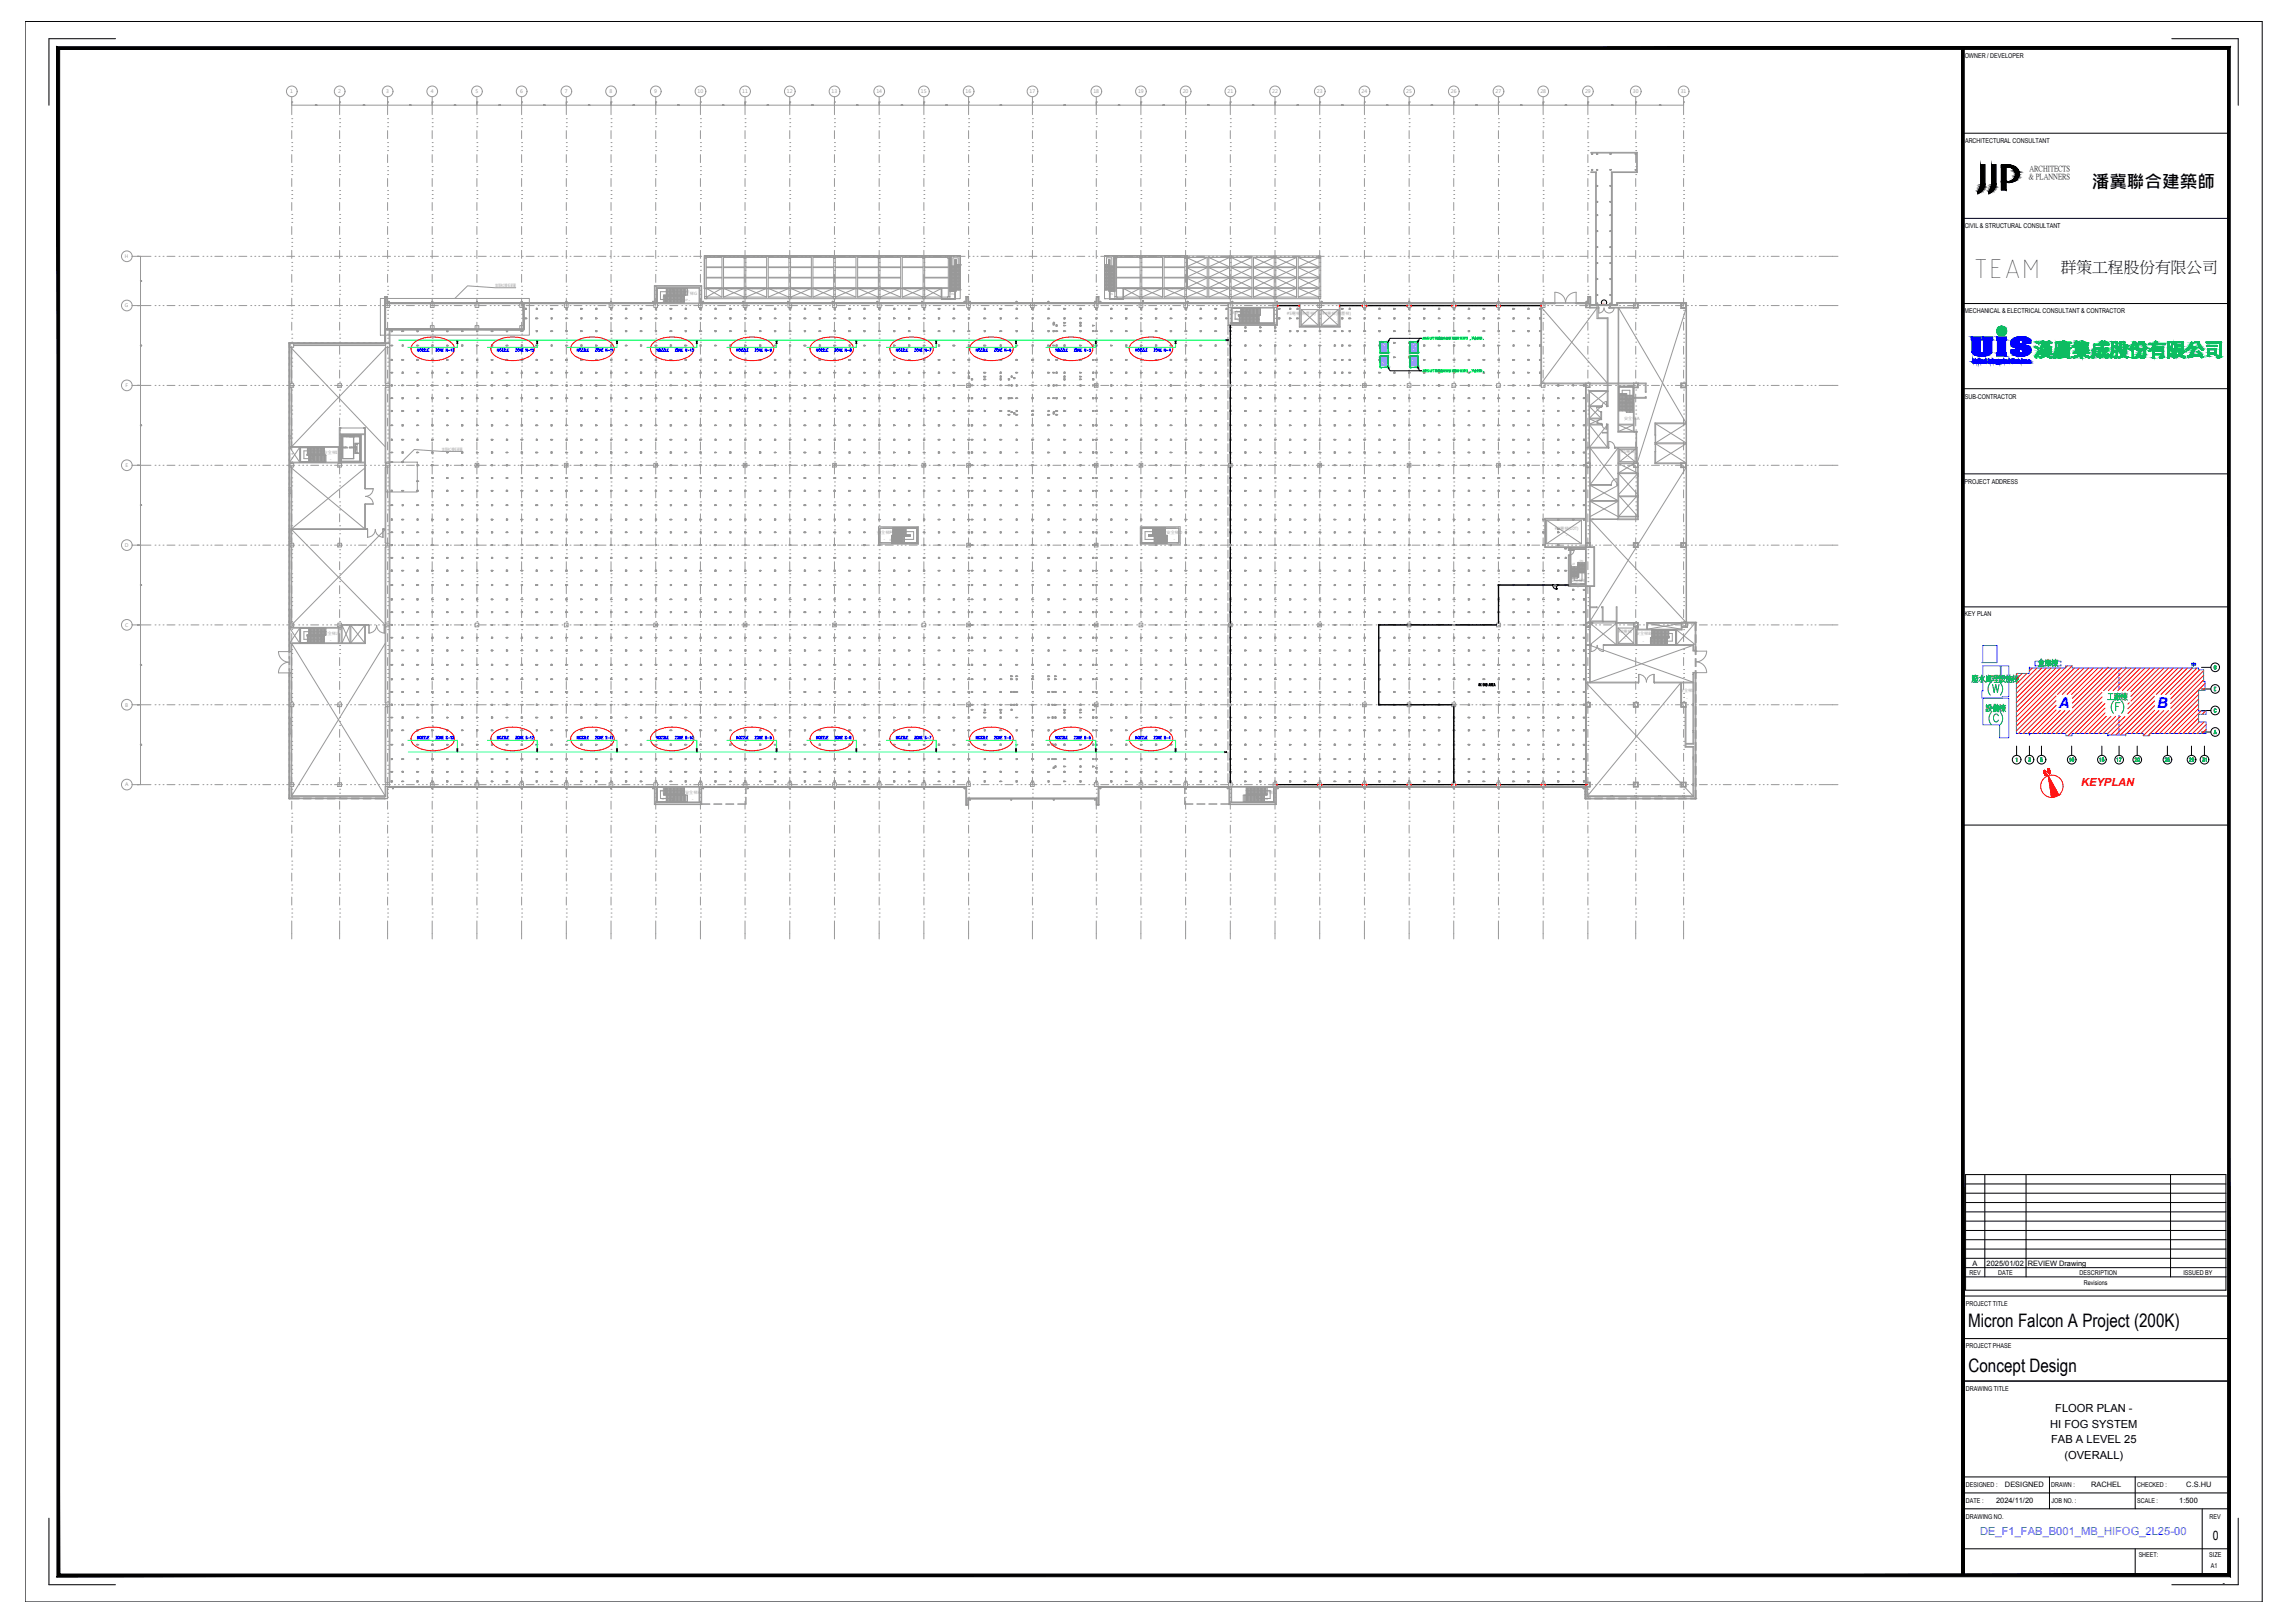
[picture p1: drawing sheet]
<svg xmlns="http://www.w3.org/2000/svg" width="860mm" height="610mm" viewBox="0 0 860 610" stroke-linecap="round" stroke-linejoin="round" font-family="sans-serif">
<defs><g id="words">
<text font-size="13.2" fill="#f00" x="762" y="252.6">倉庫棟</text>
<text font-size="11.9" fill="#009525" x="741.9" y="269.5">設備棟</text>
<text font-size="10.7" x="741.6" y="104.5">TEAM</text>
<text font-size="10.1" fill="#f00" x="789.5" y="265.3">工廠棟</text>
<g font-size="7">
<text x="739.8" y="498.6">Micron Falcon A Project (200K)</text>
<text x="740" y="515.6">Concept Design</text>
</g>
<text font-size="6.6" x="786.3" y="70.6">潘冀聯合建築師</text>
<text font-size="5.9" x="774.7" y="102.4">群策工程股份有限公司</text>
<g font-size="5.6" fill="#00f">
<text x="774" y="266">A</text>
<text x="810.9" y="266">B</text>
</g>
<text font-size="4.9" x="831.8" y="578.8">0</text>
<g font-size="4.4">
<text x="780.3" y="287.5" transform="rotate(-90 780.3 287.5)">10</text>
<text x="791.6" y="287.5" transform="rotate(-90 791.6 287.5)">15</text>
<text x="794.5" y="287.5">17</text>
<text x="801.2" y="287.5">20</text>
<text x="812.4" y="287.5">25</text>
<text x="821.6" y="287.5">29</text>
<text x="826.6" y="287.5">31</text>
</g>
<text font-size="4.2" fill="#f00" x="782.3" y="295.4">KEYPLAN</text>
<g font-size="4.2">
<text x="772.6" y="530.5">FLOOR PLAN -</text>
<text x="770.7" y="536.5">HI FOG SYSTEM</text>
<text x="771" y="542.5">FAB A LEVEL 25</text>
<text x="776" y="548.5">(OVERALL)</text>
</g>
<text font-size="4.2" fill="#007fff" x="744.3" y="576.8">DE_F1_FAB_B001_MB_HIFOG_2L25-00</text>
<text font-size="3.5" x="835.6" y="596">-</text>
<g font-size="2.9">
<text x="762.9" y="64.4">ARCHITECTS</text>
<text x="762.7" y="67.3">&amp; PLANNERS</text>
</g>
<g font-size="2.8">
<text x="741.4" y="475.8">A</text>
<text x="746.8" y="475.8">2025/01/02</text>
<text x="762.2" y="475.6">REVIEW Drawing</text>
<text x="753.7" y="558.9">DESIGNED</text>
<text x="786" y="558.9">RACHEL</text>
<text x="821.8" y="558.9">C.S.HU</text>
<text x="750.3" y="564.7">2024/11/20</text>
<text x="819.2" y="564.8">1:500</text>
</g>
<g font-size="2.5">
<text x="738.5" y="21.9">OWNER / DEVELOPER</text>
<text x="738.7" y="53.6">ARCHITECTURAL CONSULTANT</text>
<text x="738.5" y="85.6">CIVIL &amp; STRUCTURAL CONSULTANT</text>
<text x="738.5" y="117.8">MECHANICAL &amp; ELECTRICAL CONSULTANT &amp; CONTRACTOR</text>
<text x="738.6" y="149.9">SUB-CONTRACTOR</text>
<text x="738.5" y="182">PROJECT ADDRESS</text>
<text x="738.5" y="231.6">KEY PLAN</text>
<text x="740.3" y="479.1">REV</text>
<text x="751.1" y="479.1">DATE</text>
<text x="781.8" y="479.1">DESCRIPTION</text>
<text x="820.7" y="479.1">ISSUED BY</text>
<text x="783.3" y="483">Revisions</text>
<text x="739" y="490.7">PROJECT TITLE</text>
<text x="739" y="506.7">PROJECT PHASE</text>
<text x="739" y="522.6">DRAWING TITLE</text>
<text x="739" y="559">DESIGNED :</text>
<text x="771" y="559">DRAWN :</text>
<text x="803.3" y="559">CHECKED :</text>
<text x="739" y="564.9">DATE :</text>
<text x="771.2" y="564.9">JOB NO. :</text>
<text x="803.3" y="564.9">SCALE :</text>
<text x="739" y="570.7">DRAWING NO.</text>
<text x="830.6" y="570.7">REV</text>
<text x="803.9" y="585.2">SHEET:</text>
<text x="830.5" y="585.2">SIZE</text>
<text x="831.1" y="589.1">A1</text>
</g>
<g font-size="1.9" fill="#989898">
<text x="109.1" y="35">1</text>
<text x="127.2" y="35">2</text>
<text x="145.1" y="35">3</text>
<text x="162" y="35">4</text>
<text x="178.8" y="35">5</text>
<text x="195.5" y="35">6</text>
<text x="212.3" y="35">7</text>
<text x="229.1" y="35">8</text>
<text x="245.9" y="35">9</text>
<text x="262.2" y="35">10</text>
<text x="279" y="35">11</text>
<text x="295.8" y="35">12</text>
<text x="312.6" y="35">13</text>
<text x="329.4" y="35">14</text>
<text x="346.2" y="35">15</text>
<text x="363" y="35">16</text>
<text x="387" y="35">17</text>
<text x="411" y="35">18</text>
<text x="427.8" y="35">19</text>
<text x="444.6" y="35">20</text>
<text x="461.4" y="35">21</text>
<text x="478.2" y="35">22</text>
<text x="495" y="35">23</text>
<text x="511.8" y="35">24</text>
<text x="528.6" y="35">25</text>
<text x="545.4" y="35">26</text>
<text x="562.2" y="35">27</text>
<text x="579" y="35">28</text>
<text x="595.8" y="35">29</text>
<text x="613.8" y="35">30</text>
<text x="631.8" y="35">31</text>
<text x="47" y="97.1">H</text>
<text x="47" y="115.6">G</text>
<text x="47.2" y="145.6">F</text>
<text x="47.2" y="175.5">E</text>
<text x="47" y="205.6">D</text>
<text x="47.1" y="235.6">C</text>
<text x="47.1" y="265.6">B</text>
<text x="47" y="295.6">A</text>
</g>
<g font-size="1.6" fill="#989898">
<text x="186.1" y="108">增築RC樓板範圍</text>
<text x="256.1" y="110.8">安全梯G</text>
<text x="462.6" y="118.2">安全梯C</text>
<text x="483.7" y="118.6">#5電梯(無塵梯)</text>
<text x="497" y="118.6">#4電梯(無塵梯)</text>
<text x="465.2" y="120.8">-</text>
<text x="488.8" y="121.3">-</text>
<text x="502.1" y="121.3">-</text>
<text x="610.5" y="157.9">安全梯A</text>
<text x="613.1" y="160.6">-</text>
<text x="121.7" y="170.6">安全梯I</text>
<text x="166.1" y="169.5">增築RC樓板範圍</text>
<text x="609.4" y="170.3">#1電梯</text>
<text x="611.6" y="173">-</text>
<text x="329.6" y="200.5">安全梯F</text>
<text x="438.5" y="200.5">安全梯D</text>
<text x="584.5" y="199.1">#3電梯(10T)</text>
<text x="588.6" y="201.8">-</text>
<text x="590.4" y="218.8">安全梯K</text>
<text x="592.9" y="221.5">-</text>
<text x="121.6" y="238.5">安全梯J</text>
<text x="608.4" y="238">#2電梯</text>
<text x="614.9" y="238.8">安全梯B</text>
<text x="610.6" y="240.7">-</text>
<text x="631.5" y="260.3">安全梯L</text>
<text x="257.5" y="298.3">安全梯H</text>
<text x="473.7" y="298.3">安全梯E</text>
<text x="476.1" y="301">-</text>
</g>
<g font-size="1.1" fill="#989898">
<text x="257.4" y="113">UP</text>
<text x="257.8" y="109.9">DN</text>
<text x="357.3" y="110.8">DN</text>
<text x="417.1" y="110.8">DN</text>
<text x="465.1" y="117.6">UP</text>
<text x="464" y="120.4">DN</text>
<text x="334.5" y="203.1">DN</text>
<text x="334.7" y="200.2">UP</text>
<text x="591" y="212.4">UP</text>
<text x="593.8" y="211.1">DN</text>
<text x="248.2" y="297.7">DN</text>
<text x="476.5" y="297.7">DN</text>
<text x="248.8" y="300.5">UP</text>
<text x="475.6" y="300.5">UP</text>
</g>
<text font-size="1.1" fill="#f0f" x="602.3" y="114.2">S6</text>
</g></defs>
<g fill="none" stroke="#989898" stroke-width=".38">
<path d="M109.7 38.3h.1M109.7 36.4v6.7M118.6 39.5h-8.9M118.6 39.5h.1M118.6 39.5v.1M118.7 39.5v.1M118.7 39.5h.1M118.7 39.6h.1M118.8 39.5v.1M118.8 39.5h.1M118.8 39.6h.1M118.8 39.5h17.8"/>
<path d="M127.7 38.3h.1M127.7 36.4v6.7M136.6 39.5h.1M136.6 39.5v.1M136.6 39.6h.1M136.7 39.5v.1M136.7 39.5h.1M136.7 39.6h.1M136.8 39.5h.1M136.8 39.6h.1M136.8 39.5v.1M136.8 39.5h17.1"/>
<path d="M145.7 38.3h.1M145.7 36.4v6.7M154 39.5h.1M154 39.4v.2M154.1 39.5h.1M154.1 39.6h.1M154.1 39.5v.1M154.2 39.5v.1M154.2 39.5h.1M154.2 39.6h.1M154.2 39.5h16.5M162.5 38.3h.1"/>
<path d="M162.5 36.4v6.7M170.8 39.5h.1M170.8 39.4v.2M170.9 39.5h.1M170.9 39.6h.1M170.9 39.5v.1M171 39.5h.1M171 39.6h.1M171 39.5v.1M171.1 39.5h16.4M179.3 38.3h.1M179.3 36.4v6.7"/>
<path d="M187.5 39.5h.1M187.6 39.5h.1M187.6 39.4v.1M187.7 39.5h.1M187.7 39.6h.1M187.7 39.5v.1M187.8 39.5v.1M187.8 39.5h.1M187.8 39.6h.1M187.8 39.5h16.5M196.1 38.3h.1M196.1 36.4v6.7"/>
<path d="M204.3 39.5h.1M204.4 39.5h.1M204.4 39.4l.1 .1M204.5 39.5h.1M204.5 39.6h.1M204.5 39.5v.1M204.6 39.5h16.5M212.9 38.3h.1M212.9 36.4v6.7M221.1 39.5h.1M221.2 39.5h.1M221.2 39.4v.2"/>
<path d="M221.3 39.5v.1M221.3 39.5h.1M221.3 39.6h.1M221.4 39.5v.1M221.4 39.5h.1M221.4 39.6h.1M221.4 39.5h16.5M229.7 38.3h.1M229.7 36.4v6.7M237.9 39.5h.1M238 39.4v.2M238.1 39.5h.1"/>
<path d="M238.1 39.6h.1M238.1 39.5v.1M238.2 39.5h.1M238.2 39.6h.1M238.2 39.5v.1M238.2 39.5h16.5M246.5 38.3h.1M246.5 36.4v6.7M254.7 39.5h.1M254.8 39.4v.2M254.9 39.5h.1M254.9 39.6h.1"/>
<path d="M254.9 39.5v.1M255 39.5h.1M255 39.6h.1M255 39.5v.1M255 39.5h16.5M263.3 38.3h.1M263.3 36.4v6.7M271.6 39.5h.1M271.6 39.4v.2M271.7 39.5h.1M271.7 39.6h.1M271.7 39.5v.1"/>
<path d="M271.8 39.5v.1M271.8 39.5h.1M271.8 39.6h.1M271.8 39.5h16.5M280.1 38.3h.1M280.1 36.4v6.7M288.4 39.5h.1M288.4 39.4v.2M288.5 39.5h.1M288.5 39.6h.1M288.5 39.5v.1M288.6 39.5v.1"/>
<path d="M288.6 39.5h.1M288.6 39.6h.1M288.7 39.5h16.4M296.9 38.3h.1M296.9 36.4v6.7M305.2 39.5h.1M305.2 39.4l.1 .1M305.2 39.5v.1M305.3 39.5h.1M305.3 39.6h.1M305.3 39.5v.1M305.4 39.5v.1"/>
<path d="M305.4 39.5h.1M305.4 39.6h.1M305.4 39.5h16.5M313.7 38.3h.1M313.7 36.4v6.7M322 39.5h.1M322 39.4l.1 .1M322.1 39.5v.1M322.1 39.5h.1M322.1 39.6h.1M322.2 39.5v.1M322.2 39.5h16.5"/>
<path d="M330.5 38.3h.1M330.5 36.4v6.7M338.7 39.5h.1M338.8 39.5h.1M338.8 39.4l.1 .1M338.9 39.5h.1M338.9 39.6h.1M338.9 39.5v.1M339 39.5v.1M339 39.5h16.5M347.3 38.3h.1M347.3 36.4v6.7"/>
<path d="M355.5 39.5h.1M355.6 39.5h.1M355.6 39.4v.2M355.7 39.5h.1M355.7 39.6h.1M355.7 39.5v.1M355.8 39.5h.1M355.8 39.6h.1M355.8 39.5v.1M364.1 38.3h.1M364.1 36.4v6.7M375.9 39.5h-20.1"/>
<path d="M376 39.5h.1M376 39.5v.1M376 39.6h.1M376.1 39.5v.1M376.1 39.5h.1M376.1 39.6h.1M376.2 39.5h.1M376.2 39.6h.1M376.2 39.5v.1M376.3 39.5h23.6M388.1 38.3h.1M388.1 36.4v6.7"/>
<path d="M399.9 39.5h.1M400 39.5h.1M400 39.6h.1M400 39.5v.1M400.1 39.5h.1M400.1 39.6h.1M400.1 39.5v.1M400.2 39.5v.1M400.2 39.5h.1M400.2 39.6h.1M400.2 39.5h20.1M400.3 39.5v.1"/>
<path d="M412.1 38.3h.1M412.1 36.4v6.7M420.4 39.5h.1M420.4 39.4v.2M420.5 39.5h.1M420.5 39.6h.1M420.5 39.5v.1M420.6 39.5h.1M420.6 39.6h.1M420.6 39.5v.1M420.7 39.5h16.4M428.9 38.3h.1"/>
<path d="M428.9 36.4v6.7M437.2 39.5h.1M437.2 39.4v.2M437.3 39.5h.1M437.3 39.6h.1M437.3 39.5v.1M437.4 39.5v.1M437.4 39.5h.1M437.4 39.6h.1M437.5 39.5h16.4M445.7 38.3h.1M445.7 36.4v6.7"/>
<path d="M453.9 39.5h.1M454 39.5h.1M454 39.4l.1 .2M454.1 39.5h.1M454.1 39.6h.1M454.1 39.5v.1M454.2 39.5v.1M454.2 39.5h.1M454.2 39.6h.1M454.2 39.5h16.5M462.5 38.3h.1M462.5 36.4v6.7"/>
<path d="M470.8 39.5h.1M470.8 39.4l.1 .1M470.8 39.5v.1M470.9 39.5h.1M470.9 39.6h.1M470.9 39.5v.1M471 39.5v.1M471 39.5h.1M471 39.6h.1M471 39.5h16.5M479.3 38.3h.1M479.3 36.4v6.7"/>
<path d="M487.6 39.5h.1M487.6 39.4l.1 .1M487.6 39.5v.1M487.7 39.5h.1M487.7 39.6h.1M487.7 39.5v.1M487.8 39.5v.1M487.8 39.5h.1M487.8 39.6h.1M487.8 39.5h16.5M496.1 38.3h.1M496.1 36.4v6.7"/>
<path d="M504.3 39.5h.1M504.4 39.4v.2M504.5 39.5h.1M504.5 39.6h.1M504.5 39.5v.1M504.6 39.5h.1M504.6 39.6h.1M504.6 39.5h16.5M512.9 38.3h.1M512.9 36.4v6.7M521.2 39.5h.1M521.2 39.4v.2"/>
<path d="M521.3 39.5h.1M521.3 39.6h.1M521.3 39.5v.1M521.4 39.5h.1M521.4 39.6h.1M521.4 39.5v.1M521.4 39.5h16.5M529.7 38.3h.1M529.7 36.4v6.7M538 39.5h.1M538 39.4v.2M538.1 39.5h.1"/>
<path d="M538.1 39.6h.1M538.1 39.5v.1M538.2 39.5h.1M538.2 39.6h.1M538.2 39.5v.1M538.3 39.5h16.4M546.5 38.3h.1M546.5 36.4v6.7M554.8 39.5h.1M554.8 39.4v.2M554.9 39.5h.1M554.9 39.6h.1"/>
<path d="M554.9 39.5v.1M555 39.5v.1M555 39.5h.1M555 39.6h.1M555.1 39.5h16.4M563.3 38.3h.1M563.3 36.4v6.7M571.6 39.5h.1M571.6 39.4l.1 .2M571.7 39.5h.1M571.7 39.6h.1M571.7 39.5v.1"/>
<path d="M571.8 39.5h.1M571.8 39.6h.1M571.8 39.5v.1M571.9 39.5h16.4M580.1 38.3h.1M580.1 36.4v6.7M588.3 39.5h.1M588.4 39.5h.1M588.4 39.4l.1 .1M588.5 39.5h.1M588.5 39.6h.1M588.5 39.5v.1"/>
<path d="M588.6 39.5v.1M588.6 39.5h17.1M596.9 38.3h.1M596.9 36.4v6.7M605.8 39.5h.1M605.8 39.5v.1M605.9 39.5v.1M605.9 39.5h.1M605.9 39.6h.1M606 39.5v.1M606 39.5h17.8M614.9 38.3h.1"/>
<path d="M614.9 36.4v6.7M623.8 39.5h.1M623.8 39.5v.1M623.9 39.5h.1M623.9 39.6h.1M623.9 39.5v.1M624 39.5v.1M624 39.5h.1M624 39.6h.1M624.1 39.5h8.8M632.9 38.3h.1M632.9 36.4v6.7"/>
<path d="M109.7 44.6h.1M109.7 46.1h.1M109.7 47.6h.1M109.7 53.6h.1M109.7 55.1h.1M109.7 56.6h.1M109.7 49.1v3M109.7 58.1v3M127.7 44.6h.1M127.7 46.1h.1M127.7 47.6h.1M127.7 53.6h.1"/>
<path d="M127.7 55.1h.1M127.7 56.6h.1M127.7 49.1v3M127.7 58.1v3M145.7 44.6h.1M145.7 46.1h.1M145.7 47.6h.1M145.7 53.6h.1M145.7 55.1h.1M145.7 56.6h.1M145.7 49.1v3M145.7 58.1v3"/>
<path d="M162.5 44.6h.1M162.5 46.1h.1M162.5 47.6h.1M162.5 53.6h.1M162.5 55.1h.1M162.5 56.6h.1M162.5 49.1v3M162.5 58.1v3M179.3 44.6h.1M179.3 46.1h.1M179.3 47.6h.1M179.3 53.6h.1"/>
<path d="M179.3 55.1h.1M179.3 56.6h.1M179.3 49.1v3M179.3 58.1v3M196.1 44.6h.1M196.1 46.1h.1M196.1 47.6h.1M196.1 53.6h.1M196.1 55.1h.1M196.1 56.6h.1M196.1 49.1v3M196.1 58.1v3"/>
<path d="M212.9 44.6h.1M212.9 46.1h.1M212.9 47.6h.1M212.9 53.6h.1M212.9 55.1h.1M212.9 56.6h.1M212.9 49.1v3M212.9 58.1v3M229.7 44.6h.1M229.7 46.1h.1M229.7 47.6h.1M229.7 53.6h.1"/>
<path d="M229.7 55.1h.1M229.7 56.6h.1M229.7 49.1v3M229.7 58.1v3M246.5 44.6h.1M246.5 46.1h.1M246.5 47.6h.1M246.5 53.6h.1M246.5 55.1h.1M246.5 56.6h.1M246.5 49.1v3M246.5 58.1v3"/>
<path d="M263.3 44.6h.1M263.3 46.1h.1M263.3 47.6h.1M263.3 53.6h.1M263.3 55.1h.1M263.3 56.6h.1M263.3 49.1v3M263.3 58.1v3M280.1 44.6h.1M280.1 46.1h.1M280.1 47.6h.1M280.1 53.6h.1"/>
<path d="M280.1 55.1h.1M280.1 56.6h.1M280.1 49.1v3M280.1 58.1v3M296.9 44.6h.1M296.9 46.1h.1M296.9 47.6h.1M296.9 53.6h.1M296.9 55.1h.1M296.9 56.6h.1M296.9 49.1v3M296.9 58.1v3"/>
<path d="M313.7 44.6h.1M313.7 46.1h.1M313.7 47.6h.1M313.7 53.6h.1M313.7 55.1h.1M313.7 56.6h.1M313.7 49.1v3M313.7 58.1v3M330.5 44.6h.1M330.5 46.1h.1M330.5 47.6h.1M330.5 53.6h.1"/>
<path d="M330.5 55.1h.1M330.5 56.6h.1M330.5 49.1v3M330.5 58.1v3M347.3 44.6h.1M347.3 46.1h.1M347.3 47.6h.1M347.3 53.6h.1M347.3 55.1h.1M347.3 56.6h.1M347.3 49.1v3M347.3 58.1v3"/>
<path d="M364.1 44.6h.1M364.1 46.1h.1M364.1 47.6h.1M364.1 53.6h.1M364.1 55.1h.1M364.1 56.6h.1M364.1 49.1v3M364.1 58.1v3M388.1 44.6h.1M388.1 46.1h.1M388.1 47.6h.1M388.1 53.6h.1"/>
<path d="M388.1 55.1h.1M388.1 56.6h.1M388.1 49.1v3M388.1 58.1v3M412.1 44.6h.1M412.1 46.1h.1M412.1 47.6h.1M412.1 53.6h.1M412.1 55.1h.1M412.1 56.6h.1M412.1 49.1v3M412.1 58.1v3"/>
<path d="M428.9 44.6h.1M428.9 46.1h.1M428.9 47.6h.1M428.9 53.6h.1M428.9 55.1h.1M428.9 56.6h.1M428.9 49.1v3M428.9 58.1v3M445.7 44.6h.1M445.7 46.1h.1M445.7 47.6h.1M445.7 53.6h.1"/>
<path d="M445.7 55.1h.1M445.7 56.6h.1M445.7 49.1v3M445.7 58.1v3M462.5 44.6h.1M462.5 46.1h.1M462.5 47.6h.1M462.5 53.6h.1M462.5 55.1h.1M462.5 56.6h.1M462.5 49.1v3M462.5 58.1v3"/>
<path d="M479.3 44.6h.1M479.3 46.1h.1M479.3 47.6h.1M479.3 53.6h.1M479.3 55.1h.1M479.3 56.6h.1M479.3 49.1v3M479.3 58.1v3M496.1 44.6h.1M496.1 46.1h.1M496.1 47.6h.1M496.1 53.6h.1"/>
<path d="M496.1 55.1h.1M496.1 56.6h.1M496.1 49.1v3M496.1 58.1v3M512.9 44.6h.1M512.9 46.1h.1M512.9 47.6h.1M512.9 53.6h.1M512.9 55.1h.1M512.9 56.6h.1M512.9 49.1v3M512.9 58.1v3"/>
<path d="M529.7 44.6h.1M529.7 46.1h.1M529.7 47.6h.1M529.7 53.6h.1M529.7 55.1h.1M529.7 56.6h.1M529.7 49.1v3M529.7 58.1v3M546.5 44.6h.1M546.5 46.1h.1M546.5 47.6h.1M546.5 53.6h.1"/>
<path d="M546.5 55.1h.1M546.5 56.6h.1M546.5 49.1v3M546.5 58.1v3M563.3 44.6h.1M563.3 46.1h.1M563.3 47.6h.1M563.3 53.6h.1M563.3 55.1h.1M563.3 56.6h.1M563.3 49.1v3M563.3 58.1v3"/>
<path d="M580.1 44.6h.1M580.1 46.1h.1M580.1 47.6h.1M580.1 53.6h.1M580.1 55.1h.1M580.1 56.6h.1M580.1 49.1v3M580.1 58.1v3M596.9 44.6h.1M596.9 46.1h.1M596.9 47.6h.1M596.9 53.6h.1"/>
<path d="M596.9 55.1h.1M596.9 56.6h.1M596.9 49.1v3M596.9 58.1v3M598.3 57.6v.3l.4-.3v.5v-.2l-.4 .2zM600.2 57.6v.3l.4-.3v.5v-.2l-.4 .2zM605.2 57.6v.3l.4-.3v.5v-.2l-.4 .2zM614.7 57.6v.3l.4-.3v.5l-.1-.2-.3 .2zM614.9 44.6h.1M614.9 46.1h.1M614.9 47.6h.1M614.9 53.6h.1"/>
<path d="M614.9 55.1h.1M614.9 56.6h.1M614.9 49.1v3M614.9 58.1v3M632.9 44.6h.1M632.9 46.1h.1M632.9 47.6h.1M632.9 53.6h.1M632.9 55.1h.1M632.9 56.6h.1M632.9 49.1v3M632.9 58.1v3"/>
<path d="M109.7 62.6h.1M109.7 64.1h.1M109.7 65.6h.1M109.7 71.6h.1M109.7 73.1h.1M109.7 74.6h.1M109.7 67.1v3M109.7 76.1v3M127.7 62.6h.1M127.7 64.1h.1M127.7 65.6h.1M127.7 71.6h.1"/>
<path d="M127.7 73.1h.1M127.7 74.6h.1M127.7 67.1v3M127.7 76.1v3M145.7 62.6h.1M145.7 64.1h.1M145.7 65.6h.1M145.7 71.6h.1M145.7 73.1h.1M145.7 74.6h.1M145.7 67.1v3M145.7 76.1v3"/>
<path d="M162.5 62.6h.1M162.5 64.1h.1M162.5 65.6h.1M162.5 71.6h.1M162.5 73.1h.1M162.5 74.6h.1M162.5 67.1v3M162.5 76.1v3M179.3 62.6h.1M179.3 64.1h.1M179.3 65.6h.1M179.3 71.6h.1"/>
<path d="M179.3 73.1h.1M179.3 74.6h.1M179.3 67.1v3M179.3 76.1v3M196.1 62.6h.1M196.1 64.1h.1M196.1 65.6h.1M196.1 71.6h.1M196.1 73.1h.1M196.1 74.6h.1M196.1 67.1v3M196.1 76.1v3"/>
<path d="M212.9 62.6h.1M212.9 64.1h.1M212.9 65.6h.1M212.9 71.6h.1M212.9 73.1h.1M212.9 74.6h.1M212.9 67.1v3M212.9 76.1v3M229.7 62.6h.1M229.7 64.1h.1M229.7 65.6h.1M229.7 71.6h.1"/>
<path d="M229.7 73.1h.1M229.7 74.6h.1M229.7 67.1v3M229.7 76.1v3M246.5 62.6h.1M246.5 64.1h.1M246.5 65.6h.1M246.5 71.6h.1M246.5 73.1h.1M246.5 74.6h.1M246.5 67.1v3M246.5 76.1v3"/>
<path d="M263.3 62.6h.1M263.3 64.1h.1M263.3 65.6h.1M263.3 71.6h.1M263.3 73.1h.1M263.3 74.6h.1M263.3 67.1v3M263.3 76.1v3M280.1 62.6h.1M280.1 64.1h.1M280.1 65.6h.1M280.1 71.6h.1"/>
<path d="M280.1 73.1h.1M280.1 74.6h.1M280.1 67.1v3M280.1 76.1v3M296.9 62.6h.1M296.9 64.1h.1M296.9 65.6h.1M296.9 71.6h.1M296.9 73.1h.1M296.9 74.6h.1M296.9 67.1v3M296.9 76.1v3"/>
<path d="M313.7 62.6h.1M313.7 64.1h.1M313.7 65.6h.1M313.7 71.6h.1M313.7 73.1h.1M313.7 74.6h.1M313.7 67.1v3M313.7 76.1v3M330.5 62.6h.1M330.5 64.1h.1M330.5 65.6h.1M330.5 71.6h.1"/>
<path d="M330.5 73.1h.1M330.5 74.6h.1M330.5 67.1v3M330.5 76.1v3M347.3 62.6h.1M347.3 64.1h.1M347.3 65.6h.1M347.3 71.6h.1M347.3 73.1h.1M347.3 74.6h.1M347.3 67.1v3M347.3 76.1v3"/>
<path d="M364.1 62.6h.1M364.1 64.1h.1M364.1 65.6h.1M364.1 71.6h.1M364.1 73.1h.1M364.1 74.6h.1M364.1 67.1v3M364.1 76.1v3M388.1 62.6h.1M388.1 64.1h.1M388.1 65.6h.1M388.1 71.6h.1"/>
<path d="M388.1 73.1h.1M388.1 74.6h.1M388.1 67.1v3M388.1 76.1v3M412.1 62.6h.1M412.1 64.1h.1M412.1 65.6h.1M412.1 71.6h.1M412.1 73.1h.1M412.1 74.6h.1M412.1 67.1v3M412.1 76.1v3"/>
<path d="M428.9 62.6h.1M428.9 64.1h.1M428.9 65.6h.1M428.9 71.6h.1M428.9 73.1h.1M428.9 74.6h.1M428.9 67.1v3M428.9 76.1v3M445.7 62.6h.1M445.7 64.1h.1M445.7 65.6h.1M445.7 71.6h.1"/>
<path d="M445.7 73.1h.1M445.7 74.6h.1M445.7 67.1v3M445.7 76.1v3M462.5 62.6h.1M462.5 64.1h.1M462.5 65.6h.1M462.5 71.6h.1M462.5 73.1h.1M462.5 74.6h.1M462.5 67.1v3M462.5 76.1v3"/>
<path d="M479.3 62.6h.1M479.3 64.1h.1M479.3 65.6h.1M479.3 71.6h.1M479.3 73.1h.1M479.3 74.6h.1M479.3 67.1v3M479.3 76.1v3M496.1 62.6h.1M496.1 64.1h.1M496.1 65.6h.1M496.1 71.6h.1"/>
<path d="M496.1 73.1h.1M496.1 74.6h.1M496.1 67.1v3M496.1 76.1v3M512.9 62.6h.1M512.9 64.1h.1M512.9 65.6h.1M512.9 71.6h.1M512.9 73.1h.1M512.9 74.6h.1M512.9 67.1v3M512.9 76.1v3"/>
<path d="M529.7 62.6h.1M529.7 64.1h.1M529.7 65.6h.1M529.7 71.6h.1M529.7 73.1h.1M529.7 74.6h.1M529.7 67.1v3M529.7 76.1v3M546.5 62.6h.1M546.5 64.1h.1M546.5 65.6h.1M546.5 71.6h.1"/>
<path d="M546.5 73.1h.1M546.5 74.6h.1M546.5 67.1v3M546.5 76.1v3M563.3 62.6h.1M563.3 64.1h.1M563.3 65.6h.1M563.3 71.6h.1M563.3 73.1h.1M563.3 74.6h.1M563.3 67.1v3M563.3 76.1v3"/>
<path d="M580.1 62.6h.1M580.1 64.1h.1M580.1 65.6h.1M580.1 71.6h.1M580.1 73.1h.1M580.1 74.6h.1M580.1 67.1v3M580.1 76.1v3M596.9 62.6h.1M596.9 64.1h.1M596.9 65.6h.1M596.9 71.6h.1"/>
<path d="M596.9 73.1h.1M596.9 74.6h.1M596.9 67.1v3M596.9 76.1v3M598.3 63.7h.4v.3h-.4zM599.8 64.8v49.6h.3v-49.8h-2v.2h2M600.2 63.7h.4v.3h-.4zM600.2 69.7h.4v.3h-.4zM600.2 75.6v.2l.4-.2v.5v-.3l-.4 .3zM605.2 63.7h.4v.3h-.4zM605.2 69.7h.4v.3h-.4zM605.2 75.6v.2l.4-.2v.5v-.3l-.4 .3z"/>
<path d="M605.7 64.8h9.8v-7.5h-17.4v.2h17.1v7.1h-9.5v49.8h.3v-49.6M614.7 63.7h.4v.3h-.4zM614.9 62.6h.1M614.9 64.1h.1M614.9 65.6h.1M614.9 71.6h.1M614.9 73.1h.1M614.9 74.6h.1M614.9 67.1v3M614.9 76.1v3M632.9 62.6h.1M632.9 64.1h.1"/>
<path d="M632.9 65.6h.1M632.9 71.6h.1M632.9 73.1h.1M632.9 74.6h.1M632.9 67.1v3M632.9 76.1v3M49.7 96.3h7.1M51.7 96.3h.1M52.8 96.4v9M58.3 96.3h.1M59.8 96.3h.1M61.3 96.3h.1"/>
<path d="M62.8 96.3h3M67.3 96.3h.1M68.8 96.3h.1M70.3 96.3h.1M71.8 96.3h3M76.3 96.3h.1M77.8 96.3h.1M79.3 96.3h.1M80.8 96.3h3M85.3 96.3h.1M86.8 96.3h.1M88.3 96.3h.1"/>
<path d="M89.8 96.3h3M94.3 96.3h.1M95.8 96.3h.1M97.3 96.3h.1M98.8 96.3h3M103.3 96.3h.1M104.8 96.3h.1M106.3 96.3h.1M107.8 96.3h3M109.7 80.6h.1M109.7 82.1h.1M109.7 83.6h.1"/>
<path d="M109.7 89.6h.1M109.7 91.1h.1M109.7 92.6h.1M109.7 98.6h.1M109.7 85.1v3M109.7 94.1v3M112.3 96.3h.1M113.8 96.3h.1M115.3 96.3h.1M116.8 96.3h3M121.3 96.3h.1M122.8 96.3h.1"/>
<path d="M124.3 96.3h.1M125.8 96.3h3M127.7 80.6h.1M127.7 82.1h.1M127.7 83.6h.1M127.7 89.6h.1M127.7 91.1h.1M127.7 92.6h.1M127.7 98.6h.1M127.7 85.1v3M127.7 94.1v3M130.3 96.3h.1"/>
<path d="M131.8 96.3h.1M133.3 96.3h.1M134.8 96.3h3M139.3 96.3h.1M140.8 96.3h.1M142.3 96.3h.1M143.8 96.3h3M145.7 80.6h.1M145.7 82.1h.1M145.7 83.6h.1M145.7 89.6h.1M145.7 91.1h.1"/>
<path d="M145.7 92.6h.1M145.7 98.6h.1M145.7 85.1v3M145.7 94.1v3M148.3 96.3h.1M149.8 96.3h.1M151.3 96.3h.1M152.8 96.3h3M157.3 96.3h.1M158.8 96.3h.1M160.3 96.3h.1M161.8 96.3h3"/>
<path d="M162.5 80.6h.1M162.5 82.1h.1M162.5 83.6h.1M162.5 89.6h.1M162.5 91.1h.1M162.5 92.6h.1M162.5 98.6h.1M162.5 85.1v3M162.5 94.1v3M166.3 96.3h.1M167.8 96.3h.1M169.3 96.3h.1"/>
<path d="M170.8 96.3h3M175.3 96.3h.1M176.8 96.3h.1M178.3 96.3h.1M179.3 80.6h.1M179.3 82.1h.1M179.3 83.6h.1M179.3 89.6h.1M179.3 91.1h.1M179.3 92.6h.1M179.3 98.6h.1M179.3 85.1v3"/>
<path d="M179.3 94.1v3M179.8 96.3h3M184.3 96.3h.1M185.8 96.3h.1M187.3 96.3h.1M188.8 96.3h3M193.3 96.3h.1M194.8 96.3h.1M196.1 80.6h.1M196.1 82.1h.1M196.1 83.6h.1M196.1 89.6h.1"/>
<path d="M196.1 91.1h.1M196.1 92.6h.1M196.1 98.6h.1M196.1 85.1v3M196.1 94.1v3M196.3 96.3h.1M197.8 96.3h3M202.3 96.3h.1M203.8 96.3h.1M205.3 96.3h.1M206.8 96.3h3M211.3 96.3h.1"/>
<path d="M212.8 96.3h.1M212.9 80.6h.1M212.9 82.1h.1M212.9 83.6h.1M212.9 89.6h.1M212.9 91.1h.1M212.9 92.6h.1M212.9 98.6h.1M212.9 85.1v3M212.9 94.1v3M214.3 96.3h.1M215.8 96.3h3"/>
<path d="M220.3 96.3h.1M221.8 96.3h.1M223.3 96.3h.1M224.8 96.3h3M229.3 96.3h.1M229.7 80.6h.1M229.7 82.1h.1M229.7 83.6h.1M229.7 89.6h.1M229.7 91.1h.1M229.7 92.6h.1M229.7 98.6h.1"/>
<path d="M229.7 85.1v3M229.7 94.1v3M230.8 96.3h.1M232.3 96.3h.1M233.8 96.3h3M238.3 96.3h.1M239.8 96.3h.1M241.3 96.3h.1M242.8 96.3h3M246.5 80.6h.1M246.5 82.1h.1M246.5 83.6h.1"/>
<path d="M246.5 89.6h.1M246.5 91.1h.1M246.5 92.6h.1M246.5 98.6h.1M246.5 85.1v3M246.5 94.1v3M247.3 96.3h.1M248.8 96.3h.1M250.3 96.3h.1M251.8 96.3h3M256.3 96.3h.1M257.8 96.3h.1"/>
<path d="M259.3 96.3h.1M260.8 96.3h3M263.3 80.6h.1M263.3 82.1h.1M263.3 83.6h.1M263.3 89.6h.1M263.3 91.1h.1M263.3 92.6h.1M263.3 98.6h.1M263.3 85.1v3M263.3 94.1v3M264.7 96.1l.1 12.3z"/>
<path d="M264.8 96l92.4 .1zM264.8 96.1v12.3zM264.8 97.6h.1M264.8 99.5h.1M264.9 96.2h.8v.8h-.8zM264.9 96.2h92.2v13.4l1.9-.2v2.9h-5v-3.9h-89.1zM264.9 96.2h92.2v13.4l.3-.2 2 .2v-.7h1.6v3.4h-7v-3.9h-89.1zM264.9 97v14.4M265.3 96.3h.1M266.6 96.1h.1M266.8 96.3h.1M268.3 96.3h.1"/>
<path d="M268.4 96.1h.1M268.4 96v.1M269.8 96.3h3M270.2 96.1h.1M272 96.1h.1M273.8 96.1h.1M274.3 96.3h.1M275.6 96.1h.1M275.8 96.3h.1M277.3 96.3h.1M277.4 96.1h.1M278.8 96.3h3"/>
<path d="M279.2 96.1h.1M279.2 96v.1M279.7 96.2h.8v.8h-.8zM280.1 80.6h.1M280.1 82.1h.1M280.1 83.6h.1M280.1 89.6h.1M280.1 91.1h.1M280.1 92.6h.1M280.1 98.6h.1M280.1 85.1v3M280.1 94.1v3"/>
<path d="M281 96.1h.1M282.8 96.1h.1M282.8 96v.1M283.3 96.3h.1M284.6 96.1h.1M284.8 96.3h.1M286.3 96.3h.1M286.4 96.1h.1M287.8 96.3h3M288.1 96.1h.1M290 96.1h.1M290 96v.1"/>
<path d="M291.7 96.1h.1M292.3 96.3h.1M293.7 96.1h-.1M293.8 96.3h.1M295.3 96.3h.1M295.4 96.1h.1M296.5 96.2h.8v.8h-.8zM296.8 96.3h3M296.9 80.6h.1M296.9 82.1h.1M296.9 83.6h.1M296.9 89.6h.1"/>
<path d="M296.9 91.1h.1M296.9 92.6h.1M296.9 98.6h.1M296.9 85.1v3M296.9 94.1v3M297.2 96.1l.1 .7h7.7v3.5h-7.8v-3.3h-.6v3.3h-7.8v-3.5h7.7v-.6h-16v.6h7.7v3.5h-7.8v-3.3h-.6v3.3h-7.8v-3.5h7.7v-.6h-14v.6h5.7v3.5h-5.9v-3.3h-.6M297.3 96.2h16v.6h-7.7v3.5h7.8v-3.3h.6v3.3h7.8v-3.5h-7.7v-.6h16v.6h-7.7v3.5h7.8v-3.3M299 96.1h.1M299 96v.1M300.8 96.1h.1M301.3 96.3h.1M302.6 96.1h.1"/>
<path d="M302.6 96v.1M302.8 96.3h.1M304.3 96.3h.1M304.4 96.1h.1M305.8 96.3h3M306.2 96.1h.1M308 96.1h.1M309.8 96.1h.1M310.3 96.3h.1M311.6 96.1h.1M311.8 96.3h.1M313.3 96.2h.8v.8h-.8z"/>
<path d="M313.3 96.3h.1M313.4 96.1h.1M313.4 96v.1M313.7 80.6h.1M313.7 82.1h.1M313.7 83.6h.1M313.7 89.6h.1M313.7 91.1h.1M313.7 92.6h.1M313.7 98.6h.1M313.7 85.1v3M313.7 94.1v3"/>
<path d="M314.8 96.3h3M315.2 96.1h.1M315.2 96v.1M317 96.1h.1M317 96v.1M318.8 96.1h.1M319.3 96.3h.1M320.6 96.1h.1M320.8 96.3h.1M322.3 96.3h.1M322.4 96.1h.1M323.8 96.3h3"/>
<path d="M324.2 96.1h.1M324.2 96v.1M326 96.1h.1M327.8 96.1h.1M327.8 96v.1M328.3 96.3h.1M329.6 96.1h.1M329.8 96.3h.1M330.1 96.2h.8v.8h-.8zM330.2 97h.6v3.3h7.8v-3.5h-7.7v-.6h16v.6h-7.7v3.5h7.8v-3.3h.6v3.3h8.9v-3.3h.6v14.4h-.6v-3h-8.9M330.5 80.6h.1M330.5 82.1h.1"/>
<path d="M330.5 83.6h.1M330.5 89.6h.1M330.5 91.1h.1M330.5 92.6h.1M330.5 98.6h.1M330.5 85.1v3M330.5 94.1v3M331.3 96.3h.1M331.4 96.1h.1M332.8 96.3h3M333.2 96.1h.1M335 96.1h.1"/>
<path d="M336.7 96.1h.1M337.3 96.3h.1M338.7 96.1h-.1M338.8 96.3h.1M340.3 96.3h.1M340.4 96.1h.1M341.8 96.3h3M342.3 96.1h-.1M344 96.1h.1M345.8 96.1h.1M346.3 96.3h.1M346.9 96.2h.8v.8h-.8z"/>
<path d="M347.3 80.6h.1M347.3 82.1h.1M347.3 83.6h.1M347.3 89.6h.1M347.3 91.1h.1M347.3 92.6h.1M347.3 98.6h.1M347.3 85.1v3M347.3 94.1v3M347.6 96.1h.1M347.6 96v.1M347.7 96.2h8.6v.6h-8.6z"/>
<path d="M347.8 96.3h.1M349.3 96.3h.1M349.4 96.1h.1M349.4 96v.1M350.8 96.3h3M351.2 96.1h.1M351.2 96v.1M353 96.1h.1M354.8 96.1h.1M355.3 96.3h.1M356.3 96.2h.8v.8h-.8zM356.6 96.1h.1"/>
<path d="M356.8 96.3h.1M357.1 96.1l.1 13.4zM357.1 97.9h.1M357.1 99.7h.1M358.3 96.3h.1M359 97.7h.4v11.2h1.6M359.4 99.6h1.6M359.8 96.3h3M361 99.6h.1M364.1 80.6h.1M364.1 82.1h.1M364.1 83.6h.1"/>
<path d="M364.1 89.6h.1M364.1 91.1h.1M364.1 92.6h.1M364.1 98.6h.1M364.1 85.1v3M364.1 94.1v3M364.3 96.3h.1M365.8 96.3h.1M367.3 96.3h.1M368.8 96.3h3M373.3 96.3h.1M374.8 96.3h.1"/>
<path d="M376.3 96.3h.1M377.8 96.3h3M382.3 96.3h.1M383.8 96.3h.1M385.3 96.3h.1M386.8 96.3h3M388.1 80.6h.1M388.1 82.1h.1M388.1 83.6h.1M388.1 89.6h.1M388.1 91.1h.1M388.1 92.6h.1"/>
<path d="M388.1 98.6h.1M388.1 85.1v3M388.1 94.1v3M391.3 96.3h.1M392.8 96.3h.1M394.3 96.3h.1M395.8 96.3h3M400.3 96.3h.1M401.8 96.3h.1M403.3 96.3h.1M404.8 96.3h3M409.3 96.3h.1"/>
<path d="M410.8 96.3h.1M412.1 80.6h.1M412.1 82.1h.1M412.1 83.6h.1M412.1 89.6h.1M412.1 91.1h.1M412.1 92.6h.1M412.1 98.6h.1M412.1 85.1v3M412.1 94.1v3M412.3 96.3h.1M413.8 96.3h3"/>
<path d="M415.2 99.6h.1M415.2 99.6h1.6M417.1 97.7h-.3v11.2h-1.6M418.3 96.3h.1M419 96.1l.1 13.4zM419 97.7h.1M419 99.4h.1M419 96l27.2 .1zM419 96l27.1 .1zM419.1 96.2h.8v.8h-.8zM419.1 96.2h27v12.2h-23.9v3.9h-5v-2.9l1.9 .2zM419.1 97h.6v3.3h8.9v-3.3h.6v3.3h7.8v-3.5h-7.7v-.6h16v.6h-7.7v3.5h7.8v-3.3h.6v3.3"/>
<path d="M419.1 97v14.4h.6v-3h8.9M419.2 96.1h.1M419.8 96.3h.1M419.9 96.2h8.6v.6h-8.6zM421 96.1h-.1M421.3 96.3h.1M422.7 96.1h.1M422.8 96.3h3M424.5 96.1h.1M424.5 96v.1M426.3 96.1h.1M426.4 96v.1"/>
<path d="M427.3 96.3h.1M428.1 96.1h.1M428.1 96v.1M428.5 96.2h.8v.8h-.8zM428.8 96.3h.1M428.9 80.6h.1M428.9 82.1h.1M428.9 83.6h.1M428.9 89.6h.1M428.9 91.1h.1M428.9 92.6h.1M428.9 98.6h.1"/>
<path d="M428.9 85.1v3M428.9 94.1v3M430 96.1h.1M430.3 96.3h.1M431.8 96.1h-.1M431.8 96.3h3M433.5 96.1h.1M435.3 96.1h.1M436.3 96.3h.1M437.1 96.1h.1M437.8 96.3h.1M438.9 96.1h.1"/>
<path d="M439 96v.1M439.3 96.3h.1M440.8 96.1h.1M440.8 96.3h3M442.5 96.1h.1M442.6 96v.1M444.4 96.1h.1M445.3 96.2h.8v.8h-.8zM445.3 96.3h.1M445.7 80.6h.1M445.7 82.1h.1M445.7 83.6h.1"/>
<path d="M445.7 89.6h.1M445.7 91.1h.1M445.7 92.6h.1M445.7 98.6h.1M445.7 85.1v3M445.7 94.1v3M446 96.8l7.8 3.5M446.1 96.1l.1 12.3zM446.1 97.6l.1 .1M446.1 99.5h.1M446.8 96.3h.1M448.3 96.3h.1"/>
<path d="M449.8 96.3h3M453.8 96.8h-7.7v-.6h16v.6h-7.7M453.8 96.8v3.5M453.8 96.8l-7.8 3.5M454.3 96.3h.1M454.4 96.8v3.5M454.4 96.8l7.8 3.5M455.8 96.3h.1M457.3 96.3h.1M458.8 96.3h3M462.1 96.2h.8v.8h-.8zM462.2 96.8l-7.8 3.5"/>
<path d="M462.5 80.6h.1M462.5 82.1h.1M462.5 83.6h.1M462.5 89.6h.1M462.5 91.1h.1M462.5 92.6h.1M462.5 98.6h.1M462.5 85.1v3M462.5 94.1v3M462.8 96.8l7.8 3.5M463.3 96.3h.1M464.8 96.3h.1"/>
<path d="M466.3 96.3h.1M467.8 96.3h3M470.6 96.8h-7.7v-.6h16v.6h-7.7M470.6 96.8v3.5M470.6 96.8l-7.8 3.5M471.2 96.8v3.5M471.2 96.8l7.8 3.5M472.3 96.3h.1M473.8 96.3h.1M475.3 96.3h.1M476.8 96.3h3M478.9 96.2h.8v.8h-.8z"/>
<path d="M479 96.8l-7.8 3.5M479.3 80.6h.1M479.3 82.1h.1M479.3 83.6h.1M479.3 89.6h.1M479.3 91.1h.1M479.3 92.6h.1M479.3 98.6h.1M479.3 85.1v3M479.3 94.1v3M479.6 96.8l7.8 3.5M481.3 96.3h.1"/>
<path d="M482.8 96.3h.1M484.3 96.3h.1M485.8 96.3h3M487.4 96.8h-7.7v-.6h16v.6h-7.7M487.4 96.8v3.5M487.4 96.8l-7.8 3.5M488 96.8v3.5M488 96.8l7.9 3.5M490.3 96.3h.1M491.8 96.3h.1M493.3 96.3h.1M494.8 96.3h3"/>
<path d="M495.7 96.2h.8v.8h-.8zM495.9 96.8l-7.9 3.5M496.1 80.6h.1M496.1 82.1h.1M496.1 83.6h.1M496.1 89.6h.1M496.1 91.1h.1M496.1 92.6h.1M496.1 98.6h.1M496.1 85.1v3M496.1 94.1v3M499.3 96.3h.1"/>
<path d="M500.8 96.3h.1M502.3 96.3h.1M503.8 96.3h3M508.3 96.3h.1M509.8 96.3h.1M511.3 96.3h.1M512.8 96.3h3M512.9 80.6h.1M512.9 82.1h.1M512.9 83.6h.1M512.9 89.6h.1M512.9 91.1h.1"/>
<path d="M512.9 92.6h.1M512.9 98.6h.1M512.9 85.1v3M512.9 94.1v3M517.3 96.3h.1M518.8 96.3h.1M520.3 96.3h.1M521.8 96.3h3M526.3 96.3h.1M527.8 96.3h.1M529.3 96.3h.1M529.7 80.6h.1"/>
<path d="M529.7 82.1h.1M529.7 83.6h.1M529.7 89.6h.1M529.7 91.1h.1M529.7 92.6h.1M529.7 98.6h.1M529.7 85.1v3M529.7 94.1v3M530.8 96.3h3M535.3 96.3h.1M536.8 96.3h.1M538.3 96.3h.1"/>
<path d="M539.8 96.3h3M544.3 96.3h.1M545.8 96.3h.1M546.5 80.6h.1M546.5 82.1h.1M546.5 83.6h.1M546.5 89.6h.1M546.5 91.1h.1M546.5 92.6h.1M546.5 98.6h.1M546.5 85.1v3M546.5 94.1v3"/>
<path d="M547.3 96.3h.1M548.8 96.3h3M553.3 96.3h.1M554.8 96.3h.1M556.3 96.3h.1M557.8 96.3h3M562.3 96.3h.1M563.3 80.6h.1M563.3 82.1h.1M563.3 83.6h.1M563.3 89.6h.1M563.3 91.1h.1"/>
<path d="M563.3 92.6h.1M563.3 98.6h.1M563.3 85.1v3M563.3 94.1v3M563.8 96.3h.1M565.3 96.3h.1M566.8 96.3h3M571.3 96.3h.1M572.8 96.3h.1M574.3 96.3h.1M575.8 96.3h3M580.1 80.6h.1"/>
<path d="M580.1 82.1h.1M580.1 83.6h.1M580.1 89.6h.1M580.1 91.1h.1M580.1 92.6h.1M580.1 98.6h.1M580.1 85.1v3M580.1 94.1v3M580.3 96.3h.1M581.8 96.3h.1M583.3 96.3h.1M584.8 96.3h3"/>
<path d="M589.3 96.3h.1M590.8 96.3h.1M592.3 96.3h.1M593.8 96.3h3M596.9 80.6h.1M596.9 82.1h.1M596.9 83.6h.1M596.9 89.6h.1M596.9 91.1h.1M596.9 92.6h.1M596.9 98.6h.1M596.9 85.1v3"/>
<path d="M596.9 94.1v3M598.3 96.3h.1M599.8 96.3h.1M600.2 80.7h.4v.4v-.3l-.4 .3zM600.2 86.6v.3l.4-.3v.5v-.2l-.4 .2zM600.2 92.7v.2l.4-.2v.3h-.4zM600.2 98.7h.4v.3h-.4zM601.3 96.3h.1M602.8 96.3h3M605.2 80.7h.4v.4v-.3l-.4 .3zM605.2 86.6v.3l.4-.3v.5v-.2l-.4 .2zM605.2 92.7v.2l.4-.2v.3h-.4z"/>
<path d="M605.2 98.7h.4v.3h-.4zM607.3 96.3h.1M608.8 96.3h.1M610.3 96.3h.1M611.8 96.3h3M614.9 80.6h.1M614.9 82.1h.1M614.9 83.6h.1M614.9 89.6h.1M614.9 91.1h.1M614.9 92.6h.1M614.9 98.6h.1"/>
<path d="M614.9 85.1v3M614.9 94.1v3M616.3 96.3h.1M617.8 96.3h.1M619.3 96.3h.1M620.8 96.3h3M625.3 96.3h.1M626.8 96.3h.1M628.3 96.3h.1M629.8 96.3h3M632.9 80.6h.1M632.9 82.1h.1"/>
<path d="M632.9 83.6h.1M632.9 89.6h.1M632.9 91.1h.1M632.9 92.6h.1M632.9 98.6h.1M632.9 85.1v3M632.9 94.1v3M634.3 96.3h.1M635.8 96.3h.1M637.3 96.3h.1M638.8 96.3h3M643.3 96.3h.1"/>
<path d="M644.8 96.3h.1M646.3 96.3h.1M647.8 96.3h3M652.3 96.3h.1M653.8 96.3h.1M655.3 96.3h.1M656.8 96.3h3M661.3 96.3h.1M662.8 96.3h.1M664.3 96.3h.1M665.8 96.3h3M670.3 96.3h.1"/>
<path d="M671.8 96.3h.1M673.3 96.3h.1M674.8 96.3h3M679.3 96.3h.1M680.8 96.3h.1M682.3 96.3h.1M683.8 96.3h7.1M49.7 114.8h7.1M51.7 114.8h.1M52.8 105.5h.1M52.8 105.7h.1M52.8 105.6h.1"/>
<path d="M52.9 105.6h.1M52.9 105.7v24M58.3 114.8h.1M59.8 114.8h.1M61.3 114.8h.1M62.8 114.8h3M67.3 114.8h.1M68.8 114.8h.1M70.3 114.8h.1M71.8 114.8h3M76.3 114.8h.1M77.8 114.8h.1"/>
<path d="M79.3 114.8h.1M80.8 114.8h3M85.3 114.8h.1M86.8 114.8h.1M88.3 114.8h.1M89.8 114.8h3M94.3 114.8h.1M95.8 114.8h.1M97.3 114.8h.1M98.8 114.8h3M103.3 114.8h.1M104.8 114.8h.1"/>
<path d="M106.3 114.8h.1M107.8 114.8h3M109.7 100.1h.1M109.7 101.6h.1M109.7 107.6h.1M109.7 109.1h.1M109.7 110.6h.1M109.7 116.6h.1M109.7 118.1h.1M109.7 119.6h.1M109.7 103.1v3M109.7 112.1v3"/>
<path d="M112.3 114.8h.1M113.8 114.8h.1M115.3 114.8h.1M116.8 114.8h3M121.3 114.8h.1M122.8 114.8h.1M124.3 114.8h.1M125.8 114.8h3M127.7 100.1h.1M127.7 101.6h.1M127.7 107.6h.1M127.7 109.1h.1"/>
<path d="M127.7 110.6h.1M127.7 116.6h.1M127.7 118.1h.1M127.7 119.6h.1M127.7 103.1v3M127.7 112.1v3M130.3 114.8h.1M131.8 114.8h.1M133.3 114.8h.1M134.8 114.8h3M139.3 114.8h.1M140.8 114.8h.1"/>
<path d="M142.3 114.8h.1M143 112.2h56v13.8h-56zM143.8 114.8h3M144.8 111.5h.8v2.4h101.1v-5.8h16.3v5.8h100.2l-.1-2.5h1v3.7M145 114.2h101.2M145.4 114.2v-2.5h-.4v17.4M145.7 100.1h.1M145.7 101.6h.1M145.7 107.6h.1M145.7 109.1h.1M145.7 110.6h.1M145.7 116.6h.1"/>
<path d="M145.7 118.1h.1M145.7 119.6h.1M145.7 115.1v-3.7h-1v17.7M145.7 103.1v3M146.4 114.2v1.4h-1.4M148.3 114.8h.1M149.8 114.8h.1M151.3 114.8h.1M152.8 114.8h3M157.3 114.8h.1M158.8 114.8h.1M160.3 114.8h.1"/>
<path d="M161.8 114.2v1.4h1.4v-1.4M161.8 114.8h3M162.5 100.1h.1M162.5 101.6h.1M162.5 107.6h.1M162.5 109.1h.1M162.5 110.6h.1M162.5 116.6h.1M162.5 118.1h.1M162.5 119.6h.1M162.5 103.1v3M162.5 112.1v3"/>
<path d="M166.3 114.8h.1M167.8 114.8h.1M169.3 114.8h.1M170.8 114.8h3M175.3 114.8h.1M176.8 114.8h.1M178.3 114.8h.1M178.6 114.2v1.4h1.4v-1.4M179.3 100.1h.1M179.3 101.6h.1M179.3 107.6h.1M179.3 109.1h.1"/>
<path d="M179.3 110.6h.1M179.3 116.6h.1M179.3 118.1h.1M179.3 119.6h.1M179.3 103.1v3M179.3 112.1v3M179.8 114.8h3M184.3 114.8h.1M185.8 114.8h.1M187.3 114.8h.1M188.8 114.8h3M193.3 114.8h.1"/>
<path d="M193.9 108.1h-7.7l-10.4-.7-4.8 4.7M194.8 114.8h.1M195.4 114.2v1.4h1.4v-1.4M196.1 100.1h.1M196.1 101.6h.1M196.1 107.6h.1M196.1 109.1h.1M196.1 110.6h.1M196.1 116.6h.1M196.1 118.1h.1M196.1 119.6h.1M196.1 103.1v3"/>
<path d="M196.1 112.1v3M196.3 114.8h.1M196.7 115.6v6.8M197 114.2v9.7h-52M197.4 119.6v.1M197.4 119.6h.1M197.4 119.7h.1M197.4 119.7h.3M197.6 115.9h.1M197.6 116.2h.1M197.6 115.9v.3M197.7 119.6h.1"/>
<path d="M197.7 119.7h.1M197.8 119.6v.1M197.8 114.8h3M201.5 119.6v.1M201.5 115.9h.4zM201.5 116.2l.4 .1zM201.5 119.6h.1M201.5 119.7h.1M201.5 119.7h.3M201.7 115.9v.3M201.7 116.2h.1M201.7 115.9h.1"/>
<path d="M201.8 119.6h.1M201.8 119.7h.1M201.9 119.6v.1M202.3 114.8h.1M203.8 114.8h.1M205.3 114.8h.1M206.8 114.8h3M207.1 115.9v.4zM207.1 116h.1M207.1 116.1h.3M207.2 119.5h.1M207.2 119.8h.1"/>
<path d="M207.2 119.5v.3M207.3 119.8h.1M207.3 119.5h.1M207.3 119.5v.3M207.4 116h.1M207.5 115.9v.4zM211.3 114.8h.1M212.2 114.2v1.4h1.4v-1.4M212.7 119.6h.1M212.7 119.6v.1M212.7 119.7h.1M212.7 119.7h.3"/>
<path d="M212.8 114.8h.1M212.8 115.9h.1M212.8 116.2h.1M212.9 100.1h.1M212.9 101.6h.1M212.9 107.6h.1M212.9 109.1h.1M212.9 110.6h.1M212.9 116.6h.1M212.9 118.1h.1M212.9 119.6h.1M212.9 103.1v3"/>
<path d="M212.9 112.1v3M212.9 115.9v.3M212.9 116.2h.1M212.9 115.9h.1M213 119.6h.1M213 119.7h.1M213 119.6v.1M214.3 114.8h.1M215.8 114.8h3M218.3 115.9v.4zM218.3 116h.1M218.3 116.1h.3"/>
<path d="M218.4 119.5h.1M218.4 119.8h.1M218.5 119.5v.3M218.5 119.8h.1M218.5 119.5h.1M218.6 116h.1M218.6 115.9l.1 .4zM220.3 114.8h.1M221.8 114.8h.1M223.3 114.8h.1M223.9 119.6v.1M223.9 119.6h.1"/>
<path d="M223.9 119.7h.1M223.9 119.7h.3M224.1 115.9h.1M224.1 116.2h.1M224.1 115.9v.3M224.2 119.6h.1M224.2 119.7h.1M224.3 119.6v.1M224.8 114.8h3M229 114.2v1.4h1.4v-1.4M229.3 114.8h.1M229.5 115.9v.4z"/>
<path d="M229.5 116h.1M229.5 116.1h.3M229.6 119.5h.1M229.6 119.8h.1M229.7 100.1h.1M229.7 101.6h.1M229.7 107.6h.1M229.7 109.1h.1M229.7 110.6h.1M229.7 116.6h.1M229.7 118.1h.1M229.7 119.6h.1"/>
<path d="M229.7 103.1v3M229.7 112.1v3M229.7 119.5v.3M229.7 119.8h.1M229.7 119.5h.1M229.8 116h.1M229.9 115.9v.4zM230.8 114.8h.1M232.3 114.8h.1M233.8 114.8h3M235.1 119.6v.1M235.1 119.6h.1"/>
<path d="M235.1 119.7h.1M235.1 119.7h.3M235.2 115.9h.1M235.2 116.2h.1M235.3 115.9v.3M235.3 116.2h.1M235.3 115.9h.1M235.4 119.6h.1M235.4 119.7h.1M235.4 119.6v.1M238.3 114.8h.1M239.8 114.8h.1"/>
<path d="M240.7 119.5h.4zM240.7 119.8l.4 .1zM240.7 115.9v.4zM240.7 116h.1M240.7 116.1h.3M240.9 119.5v.3M240.9 119.8h.1M240.9 119.5h.1M241 116h.1M241.1 115.9v.4zM241.3 114.8h.1M242.8 114.8h3"/>
<path d="M245.8 114.2v1.4h1.4v-1.4h-1M246 113.9v-6.6h17.8v6.6M246.2 114.2v-6.6h17.4v6.6M246.3 119.6h.1M246.3 119.6v.1M246.3 119.7h.1M246.3 119.7h.3M246.5 115.9h.1M246.5 116.2h.1M246.5 115.9v.3M246.5 100.1h.1M246.5 101.6h.1"/>
<path d="M246.5 107.6h.1M246.5 109.1h.1M246.5 110.6h.1M246.5 116.6h.1M246.5 118.1h.1M246.5 119.6h.1M246.5 103.1v3M246.5 112.1v3M246.6 119.6h.1M246.6 119.7h.1M246.7 119.6v.1M247 108.3h15.8v5.6h-15.8z"/>
<path d="M247 108.4v5.4h10.3v-2.5h-7.9v2.5M247.2 114.2h15.4M247.3 114.8h.1M248.8 114.8h.1M250 111.3v2.5M250.3 114.8h.1M250.5 108.4v2.5M250.5 111.3v2.5M250.6 108.4v2.5M251 108.4v2.5M251 111.3v2.5M251.6 108.4v2.5"/>
<path d="M251.6 111.3v2.5M251.8 114.8h3M251.9 115.9v.4zM251.9 116h.1M251.9 116.1h.4M252 119.5h.1M252 119.8h.1M252.1 108.4v2.5M252.1 111.3v2.5M252.1 119.5v.3M252.1 119.8h.1M252.1 119.5h.1"/>
<path d="M252.3 116h.1M252.3 115.9v.4zM252.6 110.9v-2.5l1 2.5h-4.1v.4M252.6 111.3v2.5M252.8 108.4l1.1 2.5h4.5v-2.5M252.9 109.5l.2 .1M253.1 108.4v.7M253.1 109.6v1.3M253.1 111.3v2.5M253.1 109.6h-4.8v3h9M253.1 109.6l-.2 .2M253.4 109.6h4.4"/>
<path d="M253.6 108.4v2M253.6 111.3v2.5M254.2 108.4v2.5M254.2 111.3v2.5M254.7 108.4v2.5M254.7 111.3v2.5M255.2 108.4v2.5M255.2 111.3v2.5M255.7 108.4v2.5M255.7 111.3v2.5M256.2 108.4v2.5M256.2 111.3v2.5"/>
<path d="M256.3 114.8h.1M256.7 111.3v2.5M256.8 108.4v2.5M257.3 108.4v2.5M257.5 119.6v.1M257.5 119.6h.1M257.5 119.7h.1M257.5 119.7h.3M257.6 109.5l.2 .1M257.6 115.9h.1M257.6 116.2h.1M257.7 115.9v.3"/>
<path d="M257.7 116.2h.1M257.7 115.9h.1M257.8 114.8h.1M257.8 108.4v2.5M257.8 109.6l-.2 .2M257.8 119.6h.1M257.8 119.7h.1M257.8 119.6v.1M259.3 114.8h.1M260.8 114.8h3M263.1 115.9v.4zM263.1 116h.1"/>
<path d="M263.1 116.1h.3M263.3 119.5h.1M263.3 119.8h.1M263.3 119.5v.3M263.3 100.1h.1M263.3 101.6h.1M263.3 107.6h.1M263.3 109.1h.1M263.3 110.6h.1M263.3 116.6h.1M263.3 118.1h.1M263.3 119.6h.1"/>
<path d="M263.3 103.1v3M263.3 112.1v3M263.4 116h.1M263.5 115.9v.4zM263.6 114.2h-1v1.4h1.4v-1.4M263.6 114.2h99.8v-2.5h.4v2.5M264.8 108.4l89.1 .1zM264.8 106.7h.1M264.8 104.8h.1M264.8 103.1h.1M264.8 101.2h.1M264.9 111.4h.8v.9h-.8z"/>
<path d="M265.3 114.8h.1M265.5 108.4v3h-.6M265.5 100.6h5.9v3.6h-5.9zM265.5 104.5h5.9v3.6h-5.9zM265.5 108.4h5.9M265.5 108.4l5.9 3.3M266.6 108.4h.1M266.6 108.4v.1M266.8 114.8h.1M268.3 114.8h.1M268.4 108.4v.1M268.7 119.6h.1"/>
<path d="M268.7 119.6v.1M268.7 119.7h.1M268.7 119.7h.3M268.8 115.9h.1M268.8 116.2h.1M268.9 115.9v.3M268.9 116.2h.1M268.9 115.9h.1M269 119.6h.1M269 119.7h.1M269.1 119.6v.1M269.8 114.8h3"/>
<path d="M270.2 108.4h.1M270.2 108.4v.1M271.4 111.7h-5.7v.6h14M271.4 108.4v3.3M271.4 108.4l-5.9 3.3M272 111.7h7.7v.6M272 100.6h7.8v3.6h-7.8zM272 104.5h7.8v3.6h-7.8zM272 108.4h7.8M272 108.4h.1M272 108.4v3.3M272 108.4l7.8 3.3"/>
<path d="M272 108.4v.1M273.8 108.4h.1M273.8 108.4v.1M274.3 115.9v.4zM274.3 114.8h.1M274.3 116h.1M274.3 116.1h.3M274.4 119.5h.1M274.4 119.8h.1M274.5 119.5v.3M274.5 119.8h.1M274.5 119.5h.1"/>
<path d="M274.6 116h.1M274.6 115.9l.1 .4zM275.6 108.4h.1M275.6 108.4v.1M275.8 114.8h.1M277.3 114.8h.1M277.4 108.4h.1M277.4 108.4v.1M278.8 114.8h3M279.2 108.4v.1M279.4 114.2v1.4h1.4v-1.4M279.7 111.4h.8v.9h-.8z"/>
<path d="M279.8 108.4v3h.6v-3M279.8 108.4l-7.8 3.3M279.9 119.6v.1M279.9 119.6h.1M279.9 119.7h.1M279.9 119.7h.3M280.1 115.9h.1M280.1 116.2h.1M280.1 100.1h.1M280.1 101.6h.1M280.1 107.6h.1M280.1 109.1h.1"/>
<path d="M280.1 110.6h.1M280.1 116.6h.1M280.1 118.1h.1M280.1 119.6h.1M280.1 103.1v3M280.1 112.1v3M280.1 115.9v.3M280.2 119.6h.1M280.2 119.7h.1M280.3 119.6v.1M280.4 100.6h7.8v3.6h-7.8zM280.4 104.5h7.8v3.6h-7.8z"/>
<path d="M280.4 108.4h7.8M280.4 108.4l7.8 3.3M281 108.4h.1M281 108.4v.1M282.8 108.4v.1M283.3 114.8h.1M284.6 108.4h.1M284.6 108.4v.1M284.8 114.8h.1M285.5 119.5h.4zM285.5 119.8l.4 .1zM285.5 115.9v.4z"/>
<path d="M285.5 116h.1M285.5 116.1h.3M285.7 119.5v.3M285.7 119.8h.1M285.7 119.5h.1M285.8 116h.1M285.9 115.9v.4zM286.3 114.8h.1M286.4 108.4h.1M286.4 108.4v.1M287.8 114.8h3M288.1 108.4h.1"/>
<path d="M288.2 111.7h-7.7v.6h16M288.2 108.4v3.3M288.2 108.4l-7.8 3.3M288.8 111.7h7.7v.6M288.8 100.6h7.8v3.6h-7.8zM288.8 104.5h7.8v3.6h-7.8zM288.8 108.4h7.8M288.8 108.4v3.3M288.8 108.4l7.8 3.3M290 108.4v.1M291.1 119.6h.1M291.1 119.6v.1"/>
<path d="M291.1 119.7h.1M291.1 119.7h.4M291.2 115.9h.1M291.2 116.2h.1M291.3 115.9v.3M291.3 116.2h.1M291.3 115.9h.1M291.5 119.6h.1M291.5 119.7h.1M291.5 119.6v.1M291.7 108.4h.1M291.8 108.4v.1"/>
<path d="M292.3 114.8h.1M293.6 108.4h.1M293.6 108.4v.1M293.8 114.8h.1M295.3 114.8h.1M295.3 108.4h.1M295.4 108.4v.1M296.2 114.2v1.4h1.4v-1.4M296.5 111.4h.8v.9h-.8zM296.6 108.4v3h.6v-3M296.6 108.4l-7.8 3.3M296.7 119.5h.4z"/>
<path d="M296.7 119.8l.4 .1zM296.7 115.9v.4zM296.7 116h.1M296.7 116.1h.3M296.8 114.8h3M296.9 100.1h.1M296.9 101.6h.1M296.9 107.6h.1M296.9 109.1h.1M296.9 110.6h.1M296.9 116.6h.1M296.9 118.1h.1"/>
<path d="M296.9 119.6h.1M296.9 103.1v3M296.9 112.1v3M296.9 119.5v.3M296.9 119.8h.1M296.9 119.5h.1M297 116h.1M297 115.9l.1 .4zM297.2 100.6h7.8v3.6h-7.8zM297.2 104.5h7.8v3.6h-7.8zM297.2 108.4h7.8M297.2 108.4h.1"/>
<path d="M297.2 108.4l7.8 3.3M297.2 108.4v.1M299 108.4v.1M300.8 108.4h.1M300.8 108.4v.1M301.3 114.8h.1M302.3 119.6v.1M302.3 119.6h.1M302.3 119.7h.1M302.3 119.7h.3M302.5 115.9h.1M302.5 116.2h.1"/>
<path d="M302.5 115.9v.3M302.6 108.4v.1M302.6 119.6h.1M302.6 119.7h.1M302.7 119.6v.1M302.8 114.8h.1M304.3 114.8h.1M304.4 108.4h.1M304.4 108.4v.1M305 111.7h-7.7v.6h16M305 108.4v3.3M305 108.4l-7.8 3.3"/>
<path d="M305.6 111.7h7.7v.6M305.6 100.6h7.8v3.6h-7.8zM305.6 104.5h7.8v3.6h-7.8zM305.6 108.4h7.8M305.6 108.4v3.3M305.6 108.4l7.8 3.3M305.8 114.8h3M306.2 108.4v.1M306.2 108.4h.1M307.9 115.9v.4zM307.9 116h.1M307.9 116.1h.3"/>
<path d="M308 108.4h.1M308 108.4v.1M308 119.5h.1M308 119.8h.1M308.1 119.5v.3M308.1 119.8h.1M308.1 119.5h.1M308.2 116h.1M308.3 115.9v.4zM309.8 108.4v.1M309.8 108.4h.1M310.3 114.8h.1"/>
<path d="M311.6 108.4h.1M311.6 108.4v.1M311.8 114.8h.1M313 114.2v1.4h1.4v-1.4M313.3 111.4h.8v.9h-.8zM313.3 114.8h.1M313.4 108.4v3h.6v-3M313.4 108.4h.1M313.4 108.4l-7.8 3.3M313.5 119.6v.1M313.5 119.6h.1M313.5 119.7h.1"/>
<path d="M313.5 119.7h.3M313.6 115.9h.1M313.6 116.2h.1M313.7 100.1h.1M313.7 101.6h.1M313.7 107.6h.1M313.7 109.1h.1M313.7 110.6h.1M313.7 116.6h.1M313.7 118.1h.1M313.7 119.6h.1M313.7 103.1v3"/>
<path d="M313.7 112.1v3M313.7 115.9v.3M313.7 116.2h.1M313.7 115.9h.1M313.8 119.6h.1M313.8 119.7h.1M313.8 119.6v.1M314 100.6h7.8v3.6h-7.8zM314 104.5h7.8v3.6h-7.8zM314 108.4h7.8M314 108.4l7.8 3.3M314.8 114.8h3"/>
<path d="M315.2 108.4v.1M317 108.4v.1M318.8 108.4h.1M318.8 108.4v.1M319.1 115.9v.4zM319.1 116h.1M319.1 116.1h.3M319.3 119.5h.1M319.3 119.8h.1M319.3 114.8h.1M319.3 119.5v.3M319.4 116h.1"/>
<path d="M319.5 115.9v.4zM320.6 108.4h.1M320.6 108.4v.1M320.8 114.8h.1M321.8 111.7h-7.7v.6h16M321.8 108.4v3.3M321.8 108.4l-7.8 3.3M322.3 114.8h.1M322.4 108.4h.1M322.4 111.7h7.7M322.4 100.6h7.8v3.6h-7.8zM322.4 104.5h7.8v3.6h-7.8z"/>
<path d="M322.4 108.4h7.8M322.4 108.4v3.3M322.4 108.4l7.8 3.3M323.8 114.8h3M324.2 108.4v.1M324.7 115.9h.4zM324.7 116.2l.4 .1zM324.7 119.6h.1M324.7 119.6v.1M324.7 119.7h.1M324.7 119.7h.3M324.9 116.2h.1"/>
<path d="M324.9 115.9h.1M324.9 115.9v.3M325 119.6h.1M325 119.7h.1M325.1 119.6v.1M326 108.4h.1M326 108.4v.1M327.8 108.4v.1M328.3 114.8h.1M329.6 108.4h.1M329.6 108.4v.1M329.8 114.2v1.4h1.4v-1.4"/>
<path d="M329.8 114.8h.1M330.1 111.4h.8v.9h-.8zM330.1 111.7v.6M330.2 108.4v3M330.2 108.4l-7.8 3.3M330.3 115.9v.4zM330.3 116h.1M330.3 116.1h.4M330.4 119.5h.1M330.4 119.8h.1M330.5 100.1h.1M330.5 101.6h.1"/>
<path d="M330.5 107.6h.1M330.5 109.1h.1M330.5 110.6h.1M330.5 116.6h.1M330.5 118.1h.1M330.5 119.6h.1M330.5 103.1v3M330.5 112.1v3M330.5 119.5v.3M330.5 119.8h.1M330.5 119.5h.1M330.7 116h.1"/>
<path d="M330.7 115.9v.4zM330.8 108.4v3h-.6M330.8 100.6h7.8v3.6h-7.8zM330.8 104.5h7.8v3.6h-7.8zM330.8 108.4h7.8M330.8 108.4l7.8 3.3M331.3 114.8h.1M331.4 108.4h.1M331.4 108.4v.1M332.8 114.8h3M333.1 108.4h.1M333.2 108.4v.1"/>
<path d="M335 108.4h.1M335 108.4v.1M335.9 119.6v.1M335.9 119.6h.1M335.9 119.7h.1M335.9 119.7h.3M336 115.9h.1M336 116.2h.1M336.1 115.9v.3M336.1 116.2h.1M336.1 115.9h.1M336.2 119.6h.1"/>
<path d="M336.2 119.7h.1M336.2 119.6v.1M336.7 108.4h.1M336.8 108.4v.1M337.3 114.8h.1M338.6 111.7h-7.7v.6h16M338.6 108.4v3.3M338.6 108.4h.1M338.6 108.4l-7.8 3.3M338.8 114.8h.1M339.2 111.7h7.7v.6M339.2 100.6h7.8v7.5h-7.8z"/>
<path d="M339.2 108.4h7.8M339.2 108.4v3.3M339.2 108.4l7.8 3.3M340.3 114.8h.1M340.4 108.4v.1M340.4 108.4h.1M341.5 119.5h.4zM341.5 119.8l.4 .1zM341.5 115.9v.4zM341.5 116h.1M341.5 116.1h.3M341.7 119.5v.3"/>
<path d="M341.7 119.8h.1M341.7 119.5h.1M341.8 114.8h3M341.8 116h.1M341.9 115.9v.4zM342.2 108.4h.1M342.2 108.4v.1M344 108.4v.1M344 108.4h.1M345.8 108.4h.1M345.8 108.4v.1M346.3 114.8h.1"/>
<path d="M346.6 114.2v1.4h1.4v-1.4M346.9 111.4h.8v.9h-.8zM347 108.4v3h.6v-3M347 108.4l-7.8 3.3M347.1 119.6h.1M347.1 119.6v.1M347.1 119.7h.1M347.1 119.7h.3M347.2 115.9h.1M347.2 116.2h.1M347.3 100.1h.1M347.3 101.6h.1"/>
<path d="M347.3 107.6h.1M347.3 109.1h.1M347.3 110.6h.1M347.3 116.6h.1M347.3 118.1h.1M347.3 119.6h.1M347.3 103.1v3M347.3 112.1v3M347.3 115.9v.3M347.3 116.2h.1M347.3 115.9h.1M347.4 119.6h.1"/>
<path d="M347.4 119.7h.1M347.5 119.6v.1M347.6 100.6h8.9v3.6h-8.9zM347.6 104.5h8.9v3.6h-8.9zM347.6 108.4h.1M347.6 108.4l6.4 3.3M347.7 111.7h8.6v.6h-8.6zM347.8 114.8h.1M349.3 114.8h.1M349.4 108.4v.1M350.8 114.8h3M351.2 108.4v.1"/>
<path d="M352.7 115.9v.4zM352.7 116h.1M352.7 116.1h.3M352.8 119.5h.1M352.8 119.8h.1M352.9 119.5v.3M352.9 119.8h.1M352.9 119.5h.1M353 108.4h.1M353 108.4v.1M353 116h.1M353 115.9l.1 .4z"/>
<path d="M353.9 110.5h.1M353.9 108.7h.1M354 108.4l-6.4 3.3M355.3 114.8h.1M355.5 112.3v.1M356.3 111.4h.8v.9h-.8zM356.8 114.8h.1M357.1 106.9h.1M357.1 101.5h.1M357.1 103.3h.1M357.1 105.1h.1M357.1 108.7h.1"/>
<path d="M357.3 112.3v.1M357.4 100.1h1.6M357.5 108.4h1.5M357.5 104.3h1.5M357.5 108.9h1.6v3.5h-5.2v-4v3.9h5.1v-14.7h.4v11.3M357.5 107.9h1.5M357.5 107.3h1.5M357.5 106.8h1.5M357.5 106.3h1.5M357.5 105.8h1.5M357.5 105.3h1.5M357.5 104.8h1.5"/>
<path d="M357.5 103.7h1.5M357.5 103.2h1.5M357.5 102.7h1.5M357.5 102.1h1.5M357.5 101.6h1.5M357.5 101.1h1.5M357.5 100.6h1.5M357.5 100.2h1.5M358.3 119.6v.1M358.3 114.8h.1M358.3 119.6h.1M358.3 119.7h.1"/>
<path d="M358.3 119.7h.3M358.5 115.9h.1M358.5 116.2h.1M358.5 115.9v.3M358.6 119.6h.1M358.6 119.7h.1M358.7 119.6v.1M359.1 110.7h.1M359.4 108.4h1.6M359.4 104.3h1.6M359.4 100.1h1.6M359.4 107.9h1.6"/>
<path d="M359.4 107.3h1.6M359.4 106.8h1.6M359.4 106.3h1.6M359.4 105.8h1.6M359.4 105.3h1.6M359.4 104.8h1.6M359.4 103.7h1.6M359.4 103.2h1.6M359.4 102.7h1.6M359.4 102.1h1.6M359.4 101.6h1.6M359.4 101.1h1.6"/>
<path d="M359.4 100.6h1.6M359.8 114.8h3M360 108.7l.2 .2M360.2 108.9v-12h-2v12.5M360.3 108.7l-.1 .2M361 108.9h.1M361 108.9v-12.8h-3.6v13.3h1.6M363.2 111.5h.8v2.4h48.1v-2.4h.9v2.4h184v-2.4h.8v3.3M363.8 114.2h-.4v1.4h1.4v-1.4M363.8 114.2h48.6M363.9 115.9v.4zM363.9 116h.1"/>
<path d="M363.9 116.1h.3M364.1 119.5h.1M364.1 119.8h.1M364.1 100.1h.1M364.1 101.6h.1M364.1 107.6h.1M364.1 109.1h.1M364.1 110.6h.1M364.1 116.6h.1M364.1 118.1h.1M364.1 119.6h.1M364.1 103.1v3"/>
<path d="M364.1 119.5v.3M364.2 116h.1M364.3 115.9v.4zM364.3 114.8h.1M365.8 114.8h.1M367.3 114.8h.1M368.8 114.8h3M369.9 119.6v.1M369.9 115.9h.4zM369.9 116.2l.4 .1zM369.9 119.6h.1M369.9 119.7h.1"/>
<path d="M369.9 119.7h.3M370.1 115.9v.3M370.1 116.2h.1M370.1 115.9h.1M370.2 119.6h.1M370.2 119.7h.1M370.3 119.6v.1M373.3 114.8h.1M374.8 114.8h.1M375.9 115.9v.4zM375.9 116h.1M375.9 116.1h.3"/>
<path d="M376 119.5h.1M376 119.8h.1M376.1 119.5v.3M376.1 119.8h.1M376.1 119.5h.1M376.2 116h.1M376.2 115.9l.1 .4zM376.3 114.8h.1M377.8 114.8h3M381.9 119.6h.1M381.9 119.6v.1M381.9 119.7h.1"/>
<path d="M381.9 119.7h.3M382 115.9h.1M382 116.2h.1M382.1 115.9v.3M382.1 116.2h.1M382.1 115.9h.1M382.2 119.6h.1M382.2 119.7h.1M382.3 119.6v.1M382.3 114.8h.1M383.8 114.8h.1M385.3 114.8h.1"/>
<path d="M386.8 114.8h3M387.4 114.2v1.4h1.4v-1.4M387.9 115.9v.4zM387.9 116h.1M387.9 116.1h.3M388.1 119.5h.1M388.1 119.8h.1M388.1 119.5v.3M388.1 100.1h.1M388.1 101.6h.1M388.1 107.6h.1M388.1 109.1h.1"/>
<path d="M388.1 110.6h.1M388.1 116.6h.1M388.1 118.1h.1M388.1 119.6h.1M388.1 103.1v3M388.1 112.1v3M388.2 116h.1M388.3 115.9v.4zM391.3 114.8h.1M392.8 114.8h.1M393.9 119.6v.1M393.9 119.6h.1"/>
<path d="M393.9 119.7h.1M393.9 119.7h.3M394.1 116.2h.1M394.1 115.9h.1M394.1 115.9v.3M394.2 119.6h.1M394.2 119.7h.1M394.3 119.6v.1M394.3 114.8h.1M395.8 114.8h3M399.9 115.9v.4zM400 116h.1"/>
<path d="M400 116.1h.2M400 119.8h.1M400 119.5h.1M400.1 119.5v.3M400.1 119.5h.1M400.1 119.8h.1M400.2 116h.1M400.2 115.9l.1 .4zM400.3 114.8h.1M401.8 114.8h.1M403.3 114.8h.1M404.8 114.8h3"/>
<path d="M405.9 119.6h.1M405.9 119.7h.1M405.9 119.6v.1M405.9 119.7h.3M406 116.2h.1M406 115.9h.1M406.1 115.9v.3M406.1 115.9h.1M406.1 116.2h.1M406.2 119.6h.1M406.2 119.7h.1M406.3 119.6v.1"/>
<path d="M409.3 114.8h.1M410.8 114.8h.1M411.4 114.2v1.4h1.4v-1.4h-.4M411.9 115.9v.4zM411.9 119.5h.4zM411.9 119.8l.4 .1zM411.9 116h.1M411.9 116.1h.3M412.1 119.8h.1M412.1 119.5h.1M412.1 119.5v.3M412.1 100.1h.1"/>
<path d="M412.1 101.6h.1M412.1 107.6h.1M412.1 109.1h.1M412.1 110.6h.1M412.1 116.6h.1M412.1 118.1h.1M412.1 119.6h.1M412.1 103.1v3M412.2 116h.1M412.3 115.9v.4zM412.3 114.8h.1M413.1 113.9v-2.5h-1v3.7"/>
<path d="M413.8 114.8h3M415.2 108.9h.1M415.2 112.3h.1M415.2 108.9h1.5v.5h.5v2.9h-2zM415.2 108.9v-12.8h3.5v13.3M415.2 108.4h1.5M415.2 104.3h1.5M415.2 100.1h1.5M415.2 107.9h1.5M415.2 107.3h1.5M415.2 106.8h1.5M415.2 106.3h1.5"/>
<path d="M415.2 105.8h1.5M415.2 105.3h1.5M415.2 104.8h1.5M415.2 103.7h1.5M415.2 103.2h1.5M415.2 102.7h1.5M415.2 102.1h1.5M415.2 101.6h1.5M415.2 101.1h1.5M415.2 100.6h1.5M415.8 108.7l.2 .2M416 108.9v-12h1.9v12.5"/>
<path d="M416.1 108.7l-.1 .2M416.7 108.9h.1M416.7 109.4h.1M416.7 108.9v-11.3h.5l-.1 14.7h5.2v-3.9v4h-5.2v-3.5h1.6M417.1 110.7h.1M417.1 100.1h1.6M417.1 109.4h1.6M417.2 109.4h.1M417.2 112.3h.1M417.2 108.4h1.5M417.2 104.3h1.5M417.2 107.9h1.5"/>
<path d="M417.2 107.3h1.5M417.2 106.8h1.5M417.2 106.3h1.5M417.2 105.8h1.5M417.2 105.3h1.5M417.2 104.8h1.5M417.2 103.7h1.5M417.2 103.2h1.5M417.2 102.7h1.5M417.2 102.1h1.5M417.2 101.6h1.5M417.2 101.1h1.5"/>
<path d="M417.2 100.6h1.5M417.2 100.2h1.5M417.5 119.6h.1M417.5 119.7h.1M417.5 119.6v.1M417.5 119.7h.3M417.6 116.2h.1M417.6 115.9h.1M417.7 115.9v.3M417.7 115.9h.1M417.7 116.2h.1M417.8 119.6h.1"/>
<path d="M417.8 119.7h.1M417.9 119.6v.1M418.3 114.8h.1M418.7 100.1h.1M418.7 109.4h.1M418.9 112.3v.1M419 104.5h.1M419 101.1h.1M419 107.8h.1M419 106.1h.1M419 102.8h.1M419.1 111.4h.8v.9h-.8z"/>
<path d="M419.7 100.6h8.9v3.6h-8.9zM419.7 104.5h8.9v3.6h-8.9zM419.8 114.8h.1M419.9 111.7h8.6v.6h-8.6zM420.7 112.3v.1M421.3 114.8h.1M422.2 108.4l6.4 3.3M422.3 110.5h.1M422.3 108.7h.1M422.3 108.4l23.9 .1zM422.3 108.4l23.8 .1zM422.7 108.4h.1"/>
<path d="M422.8 114.8h3M422.8 108.4v.1M423.1 115.9v.4zM423.1 116h.1M423.1 116.1h.3M423.2 119.8h.1M423.2 119.5h.1M423.3 119.5v.3M423.3 119.5h.1M423.3 119.8h.1M423.4 116h.1M423.4 115.9l.1 .4z"/>
<path d="M424.5 108.4h.1M426.3 108.4h.1M427.3 114.8h.1M428.1 108.4h.1M428.2 114.2v1.4h1.4v-1.4M428.5 111.4h.8v.9h-.8zM428.6 108.4v3h.6v-3M428.6 108.4l-6.4 3.3M428.7 119.6v.1M428.7 115.9h.4zM428.7 116.2l.4 .1zM428.7 119.6h.1"/>
<path d="M428.7 119.7h.1M428.7 119.7h.3M428.8 114.8h.1M428.9 116.2h.1M428.9 115.9h.1M428.9 100.1h.1M428.9 101.6h.1M428.9 107.6h.1M428.9 109.1h.1M428.9 110.6h.1M428.9 116.6h.1M428.9 118.1h.1"/>
<path d="M428.9 119.6h.1M428.9 103.1v3M428.9 112.1v3M428.9 115.9v.3M429 119.6h.1M429 119.7h.1M429.1 119.6v.1M429.2 100.6h7.8v3.6h-7.8zM429.2 104.5h7.8v3.6h-7.8zM429.2 108.4h7.8M429.2 108.4l7.8 3.3M429.9 108.4h.1"/>
<path d="M430 108.4v.1M430.3 114.8h.1M431.7 108.4v.1M431.7 108.4h.1M431.8 114.8h3M433.5 108.4h.1M433.6 108.4v.1M434.3 115.9v.4zM434.3 116h.1M434.3 116.1h.3M434.5 119.8h.1M434.5 119.5h.1"/>
<path d="M434.5 119.5v.3M434.6 116h.1M434.7 115.9v.4zM435.3 108.4h.1M435.4 108.4v.1M436.3 114.8h.1M437 111.7h-7.7v.6h16M437 108.4v3.3M437 108.4l-7.8 3.3M437.1 108.4h.1M437.2 108.4v.1M437.6 111.7h7.7v.6"/>
<path d="M437.6 100.6h7.8v3.6h-7.8zM437.6 104.5h7.8v3.6h-7.8zM437.6 108.4v3.3M437.6 108.4h7.8M437.6 108.4l7.8 3.3M437.8 114.8h.1M438.9 108.4h.1M439.3 114.8h.1M439.9 119.6h.1M439.9 119.7h.1M439.9 119.6v.1M439.9 119.7h.4"/>
<path d="M440 116.2h.1M440 115.9h.1M440.1 115.9v.3M440.1 115.9h.1M440.1 116.2h.1M440.3 119.6h.1M440.3 119.6v.1M440.3 119.7h.1M440.7 108.4h.1M440.8 108.4v.1M440.8 114.8h3M442.5 108.4h.1"/>
<path d="M444.3 108.4h.1M444.4 108.4v.1M445 114.2v1.4h1.4v-1.4M445.3 111.4h.8v.9h-.8zM445.3 114.8h.1M445.4 108.4v3h.6v-3M445.4 108.4l-7.8 3.3M445.5 115.9v.4zM445.5 116h.1M445.5 116.1h.3M445.7 119.8h.1M445.7 119.5h.1"/>
<path d="M445.7 100.1h.1M445.7 101.6h.1M445.7 107.6h.1M445.7 109.1h.1M445.7 110.6h.1M445.7 116.6h.1M445.7 118.1h.1M445.7 119.6h.1M445.7 103.1v3M445.7 112.1v3M445.7 119.5v.3M445.8 116h.1"/>
<path d="M445.8 115.9l.1 .4zM446 100.6v3.6M446 104.5v3.6M446 100.3h7.8M446 100.6h7.8M446 108.1h7.8M446 108.4h7.8M446 104.2h7.8M446 104.5h7.8M446 100.6l7.8 3.6M446 104.5l7.8 3.6M446 108.4l7.8 3.3"/>
<path d="M446.1 106.7h.1M446.1 104.8h.1M446.1 101.2l.1 .1M446.2 103l-.1 .1M446.2 104.8v.1M446.2 106.6v.1M446.8 114.8h.1M448.3 114.8h.1M449.8 114.8h3M451.1 115.9h.4zM451.1 116.2l.4 .1zM451.1 119.6v.1"/>
<path d="M451.1 119.6h.1M451.1 119.7h.1M451.1 119.7h.3M451.3 116.2h.1M451.3 115.9h.1M451.3 115.9v.3M451.4 119.6h.1M451.4 119.7h.1M451.5 119.6v.1M453.8 111.7h-7.7v.6h16M453.8 100.6v3.6M453.8 104.5v3.6"/>
<path d="M453.8 108.4v3.3M453.8 104.5l-7.8 3.6M453.8 100.6l-7.8 3.6M453.8 108.4l-7.8 3.3M454.3 114.8h.1M454.4 111.7h7.7v.6M454.4 100.6v3.6M454.4 104.5v3.6M454.4 108.4v3.3M454.4 100.3h7.8M454.4 100.6h7.8M454.4 108.1h7.8"/>
<path d="M454.4 108.4h7.8M454.4 104.2h7.8M454.4 104.5h7.8M454.4 100.6l7.8 3.6M454.4 104.5l7.8 3.6M454.4 108.4l7.8 3.3M455.8 114.8h.1M456.7 115.9v.4zM456.7 116h.1M456.7 116.1h.3M456.8 119.8h.1M456.8 119.5h.1"/>
<path d="M456.9 119.5v.3M456.9 119.5h.1M456.9 119.8h.1M457 116h.1M457.1 115.9v.4zM457.3 114.8h.1M458.8 114.8h3M460.8 119.6h.1M460.8 119.7h.1M460.8 119.6v.1M460.8 119.7h.3M461 116.2h.1"/>
<path d="M461 115.9h.1M461 115.9v.3M461.1 119.6h.1M461.1 119.7h.1M461.2 119.6v.1M461.6 114.2v11.5M461.8 114.2v1.4h1.4v-1.4M461.9 115.6v6.4h18v-6.4M462.1 111.4h.8v.9h-.8zM462.2 100.3v-3.3h.6v3.3M462.2 108.4v3h.6v-3M462.2 100.6v3.6"/>
<path d="M462.2 104.5v3.6M462.2 100.6l-7.8 3.6M462.2 104.5l-7.8 3.6M462.2 108.4l-7.8 3.3M462.5 100.1h.1M462.5 101.6h.1M462.5 107.6h.1M462.5 109.1h.1M462.5 110.6h.1M462.5 116.6h.1M462.5 118.1h.1M462.5 119.6h.1"/>
<path d="M462.5 103.1v3M462.5 112.1v3M462.8 100.6v3.6M462.8 104.5v3.6M462.8 115.6v6h16.2v-6M462.8 100.3h7.8M462.8 100.6h7.8M462.8 108.1h7.8M462.8 108.4h7.8M462.8 104.2h7.8M462.8 104.5h7.8M462.8 100.6l7.8 3.6"/>
<path d="M462.8 104.5l7.8 3.6M462.8 108.4l7.8 3.3M463 115.8h15.8v5.5h-15.8zM463.2 115.5h15.4M463.3 114.8h.1M464.8 114.8h.1M465.9 118.7v2.5M466 118.6v2.7M466.3 114.8h.1M466.5 115.7v2.7M466.5 118.7v2.5M467 115.8v2.5"/>
<path d="M467 118.7v2.5M467.6 115.8v2.5M467.6 118.7v2.5M467.8 114.8h3M468.1 115.8v2.5M468.1 118.7v2.5M468.6 115.7h-5.7v5.6h10.4v-2.7h-7.6l4-.2M468.6 118.3v-2.5l1 2.5h-4.1v.4h7.8M468.6 118.7v2.5M468.8 115.7h1.8M468.8 115.8l1 2.5h4M469.1 115.8v.7"/>
<path d="M469.1 118.3v-1.2h-4.8v2.9h9M469.1 118.7v2.5M469.6 115.8v2M469.6 118.7v2.5M470.2 115.8v2.5M470.2 118.7v2.5M470.6 111.7h-7.7v.6h16M470.6 100.6v3.6M470.6 104.5v3.6M470.6 108.4v3.3M470.6 104.5l-7.8 3.6M470.6 100.6l-7.8 3.6"/>
<path d="M470.6 108.4l-7.8 3.3M470.7 115.8v2.5M470.7 118.7v2.5M471.2 111.7h7.7v.6M471.2 100.3h7.8M471.2 100.6h7.8M471.2 108.1h7.8M471.2 108.4h7.8M471.2 104.2h7.8M471.2 104.5h7.8M471.2 100.6v3.6M471.2 104.5v3.6"/>
<path d="M471.2 108.4v3.3M471.2 115.8v2.5M471.2 118.7v2.5M471.2 100.6l7.8 3.6M471.2 104.5l7.8 3.6M471.2 108.4l7.8 3.3M471.7 115.8v2.5M471.7 118.7v2.5M472 115.7h1.8v2.7h-3.9M472.3 115.8v2.5M472.3 118.7v2.5M472.3 114.8h.1"/>
<path d="M472.8 115.8v2.5M472.8 118.7v2.5M472.9 118.7v2.5M473.1 119.8l.2 .2M473.3 115.8v2.5M473.3 120l-.2 .1M473.8 114.8h.1M475.3 114.8h.1M476.8 114.8h3M478.6 114.2v1.4h1.4v-1.4M478.9 111.4h.8v.9h-.8zM479 100.3v-3.3h.6v3.3"/>
<path d="M479 108.4v3h.6v-3M479 100.6v3.6M479 104.5v3.6M479 100.6l-7.8 3.6M479 104.5l-7.8 3.6M479 108.4l-7.8 3.3M479.3 100.1h.1M479.3 101.6h.1M479.3 107.6h.1M479.3 109.1h.1M479.3 110.6h.1M479.3 116.6h.1"/>
<path d="M479.3 118.1h.1M479.3 119.6h.1M479.3 103.1v3M479.3 112.1v3M479.6 100.6v3.6M479.6 104.5v3.6M479.6 100.3h7.8M479.6 100.6h7.8M479.6 108.1h7.8M479.6 108.4h7.8M479.6 104.2h7.8M479.6 104.5h7.8"/>
<path d="M479.6 100.6l7.8 3.6M479.6 104.5l7.8 3.6M479.6 108.4l7.8 3.3M480.2 114.2v8.1h-18.6M480.6 115.9v.4zM480.6 119.5h.4zM480.6 119.8l.4 .1zM480.6 116h.1M480.6 116.1h.3M480.8 119.8h.1M480.8 119.5h.1M480.8 119.5v.3"/>
<path d="M480.9 116h.1M481 115.9v.4zM481.3 114.8h.1M482.8 114.8h.1M484.3 114.8h.1M484.7 115.9h.4zM484.7 116.2l.4 .1zM484.7 119.6v.1M484.7 119.6h.1M484.7 119.7h.1M484.7 119.7h.3M484.9 116.2h.1"/>
<path d="M484.9 115.9h.1M484.9 115.9v.3M485 119.6h.1M485 119.6v.1M485 119.7h.1M485.8 114.8h3M487.4 111.7h-7.7v.6h16M487.4 100.6v3.6M487.4 104.5v3.6M487.4 108.4v3.3M487.4 100.6l-7.8 3.6M487.4 104.5l-7.8 3.6"/>
<path d="M487.4 108.4l-7.8 3.3M487.5 119.6v.1M487.5 119.6h.1M487.5 119.7h.1M487.5 119.7h.3M487.7 116.2h.1M487.7 115.9h.1M487.7 115.9v.3M487.8 119.6h.1M487.8 119.7h.1M487.9 119.6v.1M488 111.7h7.7v.6"/>
<path d="M488 100.3h7.9M488 100.6h7.9M488 108.1h7.9M488 108.4h7.9M488 104.2h7.9M488 104.5h7.9M488 100.6v3.6M488 104.5v3.6M488 108.4v3.3M488 100.6l7.9 3.6M488 104.5l7.9 3.6M488 108.4l7.9 3.3"/>
<path d="M488.4 113.9v9.1h15.4v-9.1M488.7 113.9v8.8h14.8v-8.8M489.1 116.4h6.4M489.1 116.4l6.4 5.8M489.1 116.4v5.8M490.3 114.8h.1M491.8 114.8h.1M493.3 114.8h.1M494.8 114.8h3M495.4 114.2v1.4h1.4v-1.4M495.5 116.4l-6.4 5.8M495.5 116.4v5.8"/>
<path d="M495.7 111.4h.8v.9h-.8zM495.9 100.3v-3.3h.6v14.4h-.6v-3M495.9 100.6v3.6M495.9 104.5v3.6M495.9 100.6l-7.9 3.6M495.9 104.5l-7.9 3.6M495.9 108.4l-7.9 3.3M496.1 100.1h.1M496.1 101.6h.1M496.1 107.6h.1M496.1 109.1h.1M496.1 110.6h.1"/>
<path d="M496.1 116.6h.1M496.1 118.1h.1M496.1 119.6h.1M496.1 103.1v3M496.1 112.1v12M496.6 116.4l6.4 5.8M496.6 116.4v5.8M496.6 116.4h6.4M499.3 114.8h.1M500.8 114.8h.1M502.3 114.8h.1M503 116.4l-6.4 5.8"/>
<path d="M503 116.4v5.8M503.8 114.8h3M504.3 115.9v.4zM504.3 116h.1M504.3 116.1h.3M504.5 119.8h.1M504.5 119.5h.1M504.5 119.5v.3M504.6 116h.1M504.6 115.9l.1 .4zM507.1 119.6v.1M507.1 115.9h.4z"/>
<path d="M507.1 116.2l.4 .1zM507.1 119.6h.1M507.1 119.7h.1M507.1 119.7h.3M507.3 116.2h.1M507.3 115.9h.1M507.3 115.9v.3M507.4 119.6h.1M507.4 119.7h.1M507.5 119.6v.1M508.3 114.8h.1M509.8 114.8h.1"/>
<path d="M511.3 114.8h.1M512.2 114.2v1.4h1.4v-1.4M512.7 115.9v.4zM512.7 116h.1M512.7 116.1h.3M512.8 114.8h3M512.9 119.8h.1M512.9 119.5h.1M512.9 100.1h.1M512.9 101.6h.1M512.9 107.6h.1M512.9 109.1h.1"/>
<path d="M512.9 110.6h.1M512.9 116.6h.1M512.9 118.1h.1M512.9 119.6h.1M512.9 103.1v3M512.9 112.1v3M512.9 119.5v.3M513 116h.1M513.1 115.9v.4zM517.3 114.8h.1M518.3 119.6h.1M518.3 119.7h.1"/>
<path d="M518.3 119.6v.1M518.3 119.7h.4M518.4 116.2h.1M518.4 115.9h.1M518.5 115.9v.3M518.5 115.9h.1M518.5 116.2h.1M518.7 119.6h.1M518.7 119.6v.1M518.7 119.7h.1M518.8 114.8h.1M520.3 114.8h.1"/>
<path d="M521.8 114.8h3M523.9 119.5h.4zM523.9 119.8l.4 .1zM523.9 115.9v.4zM523.9 116h.1M523.9 116.1h.3M524.1 119.8h.1M524.1 119.5h.1M524.1 119.5v.3M524.2 116h.1M524.2 115.9l.1 .4zM526.3 114.8h.1"/>
<path d="M527.8 114.8h.1M529 114.2v1.4h1.4v-1.4M529.3 114.8h.1M529.5 119.6v.1M529.5 119.6h.1M529.5 119.7h.1M529.5 119.7h.3M529.7 116.2h.1M529.7 115.9h.1M529.7 115.9v.3M529.7 100.1h.1M529.7 101.6h.1"/>
<path d="M529.7 107.6h.1M529.7 109.1h.1M529.7 110.6h.1M529.7 116.6h.1M529.7 118.1h.1M529.7 119.6h.1M529.7 103.1v3M529.7 112.1v3M529.8 119.6h.1M529.8 119.7h.1M529.9 119.6v.1M530.8 114.8h3"/>
<path d="M535.1 119.5h.4zM535.1 119.8l.4 .1zM535.1 115.9v.4zM535.1 116h.1M535.1 116.1h.3M535.2 119.8h.1M535.2 119.5h.1M535.3 114.8h.1M535.3 119.5v.3M535.4 116h.1M535.5 115.9v.4zM536.8 114.8h.1"/>
<path d="M538.3 114.8h.1M539.8 114.8h3M540.7 119.6v.1M540.8 119.6h.1M540.8 119.7h.1M540.8 119.7h.2M540.8 116.2h.1M540.8 115.9h.1M540.9 115.9v.3M540.9 115.9h.1M540.9 116.2h.1M541 119.6h.1"/>
<path d="M541 119.6v.1M541 119.7h.1M544.3 114.8h.1M545.8 114.2v1.4h1.4v-1.4M545.8 114.8h.1M546.3 119.5h.4zM546.3 119.8l.4 .1zM546.3 115.9v.4zM546.3 116h.1M546.3 116.1h.3M546.5 119.8h.1M546.5 119.5h.1"/>
<path d="M546.5 100.1h.1M546.5 101.6h.1M546.5 107.6h.1M546.5 109.1h.1M546.5 110.6h.1M546.5 116.6h.1M546.5 118.1h.1M546.5 119.6h.1M546.5 103.1v3M546.5 112.1v3M546.5 119.5v.3M546.6 116h.1"/>
<path d="M546.7 115.9v.4zM547.3 114.8h.1M548.8 114.8h3M551.9 119.6h.1M551.9 119.7h.1M551.9 119.6v.1M551.9 119.7h.3M552.1 116.2h.1M552.1 115.9h.1M552.1 115.9v.3M552.2 119.6h.1M552.2 119.7h.1"/>
<path d="M552.3 119.6v.1M553.3 114.8h.1M554.8 114.8h.1M556.3 114.8h.1M557.5 115.9v.4zM557.6 116h.1M557.6 116.1h.3M557.6 119.8h.1M557.6 119.5h.1M557.7 119.5v.3M557.7 119.5h.1M557.7 119.8h.1"/>
<path d="M557.8 114.8h3M557.9 116h.1M557.9 115.9v.4zM562.3 114.8h.1M562.6 114.2v1.4h1.4v-1.4M563.1 119.6v.1M563.1 115.9h.4zM563.1 116.2l.4 .1zM563.1 119.6h.1M563.1 119.7h.1M563.1 119.7h.3M563.3 116.2h.1"/>
<path d="M563.3 115.9h.1M563.3 100.1h.1M563.3 101.6h.1M563.3 107.6h.1M563.3 109.1h.1M563.3 110.6h.1M563.3 116.6h.1M563.3 118.1h.1M563.3 119.6h.1M563.3 103.1v3M563.3 112.1v3M563.3 115.9v.3"/>
<path d="M563.4 119.6h.1M563.4 119.6v.1M563.4 119.7h.1M563.8 114.8h.1M565.3 114.8h.1M566.8 114.8h3M568.7 115.9v.4zM568.7 116h.1M568.7 116.1h.3M568.9 119.8h.1M568.9 119.5h.1M568.9 119.5v.3"/>
<path d="M569 116h.1M569.1 115.9v.4zM571.3 114.8h.1M572.8 114.8h.1M574.3 114.8h.1M574.3 119.6h.1M574.3 119.7h.1M574.3 119.6v.1M574.3 119.7h.3M574.4 116.2h.1M574.4 115.9h.1M574.5 115.9v.3"/>
<path d="M574.5 115.9h.1M574.5 116.2h.1M574.6 119.6h.1M574.6 119.7h.1M574.7 119.6v.1M575.8 114.8h3M578.7 119.5h.4zM578.7 119.8l.4 .1zM578.7 115.9v.4zM578.7 116h.1M578.7 116.1h.3M578.9 119.8h.1"/>
<path d="M578.9 119.5h.1M578.9 119.5v.3M579 116h.1M579.1 115.9v.4zM579.2 114.2v30.1h.2M579.4 114.2v1.4h1.4v-1.4M580.1 100.1h.1M580.1 101.6h.1M580.1 107.6h.1M580.1 109.1h.1M580.1 110.6h.1M580.1 116.6h.1"/>
<path d="M580.1 118.1h.1M580.1 119.6h.1M580.1 103.1v3M580.1 112.1v3M580.3 114.8h.1M581.8 114.8h.1M583.3 114.8h.1M584.5 109.8v4.4h-171.7v-2.5h-.4v2.5M584.5 109.8a4 4 0 0 1 4 4 4 4 0 0 1 4-4v4.4h5.1M584.8 114.8h3M589.3 114.8h.1M590.8 114.8h.1"/>
<path d="M592.3 114.8h.1M593.8 114.8h3M596.1 114.1h1.5v1.5h-1.5zM596.2 114.2v1.4h1.4v-1.1h10.3M596.9 100.1h.1M596.9 101.6h.1M596.9 107.6h.1M596.9 109.1h.1M596.9 110.6h.1M596.9 116.6h.1M596.9 118.1h.1M596.9 119.6h.1"/>
<path d="M596.9 103.1v3M597.2 114.2v-2.5h.4v3.1h.3M597.6 115.6v.2h2.7M597.9 114.8v-3.4h-1v3.7M597.9 114.6h10.1M598.3 114.8h.1M599.8 114.8h.1M600.2 104.6v.2l.4-.2v.5v-.3l-.4 .3zM600.2 110.6v.3l.4-.3v.5v-.2l-.4 .2zM600.2 113.9h.4v.3h-.4zM600.3 115.8l-20.8 28.2M600.3 115.8v3.9h3.9v24.3"/>
<path d="M600.3 114.8v.7h-2.7M600.7 114.8v.7h.3l.1 2.1 1.3-.5 .6-1.4a1.88 1.88 0 0 0 1.9 1.9 1.88 1.88 0 0 0 1.8-1.9M600.9 115.5v.3M601 115.8h-.3v3.7h3.8v24.5h14.3v3.3h-.3v-3h-2.7M601.3 114.8h.1M604.9 115.5v.3M605.1 114.5v1h-.3v.3h11v-1.7h-1.7v1.7M605.2 104.6v.2l.4-.2v.5v-.3l-.4 .3zM605.2 110.6v.3l.4-.3v.5v-.2l-.4 .2zM605.2 113.9h.4v.3h-.4zM605.4 114.8v.7h8.7M607.3 114.8h.1"/>
<path d="M607.9 114.6h.1M608 113.9h.8M608.3 115.8v28.2M608.8 114.8h.1M608.8 113.9h25M610.3 114.8h.1M611.8 114.8h3M614.2 114.2h1.4v1.4h-1.4zM614.9 100.1h.1M614.9 101.6h.1M614.9 107.6h.1M614.9 109.1h.1"/>
<path d="M614.9 110.6h.1M614.9 116.6h.1M614.9 118.1h.1M614.9 119.6h.1M614.9 103.1v3M614.9 112.1v3M615.6 114.1v1.5h-1.5M616.3 114.8h.1M617.8 114.8h.1M619.3 114.8h.1M620.8 114.8h3M625.3 114.8h.1"/>
<path d="M626.8 114.8h.1M628.3 114.8h.1M629.8 114.8h3M632.1 114.1h1.6v1.5h-1.6zM632.2 114.2h1.4v1.4h-1.4zM632.9 100.1h.1M632.9 101.6h.1M632.9 107.6h.1M632.9 109.1h.1M632.9 110.6h.1M632.9 116.6h.1M632.9 118.1h.1"/>
<path d="M632.9 119.6h.1M632.9 103.1v3M632.9 112.1v3M633.8 113.9v119.9M633.8 115.9l-18.4 58.1M633.8 113.9h-2v2h2M633.8 113.9v2M634 113.7h-25.2v.2M634 113.7l-.2 120.1M634 113.7h-26.1l.1 1.1h-10.4M634 113.7v120.2M634.3 114.8h.1"/>
<path d="M635.8 114.8h.1M637.3 114.8h.1M638.8 114.8h3M643.3 114.8h.1M644.8 114.8h.1M646.3 114.8h.1M647.8 114.8h3M652.3 114.8h.1M653.8 114.8h.1M655.3 114.8h.1M656.8 114.8h3M661.3 114.8h.1"/>
<path d="M662.8 114.8h.1M664.3 114.8h.1M665.8 114.8h3M670.3 114.8h.1M671.8 114.8h.1M673.3 114.8h.1M674.8 114.8h3M679.3 114.8h.1M680.8 114.8h.1M682.3 114.8h.1M683.8 114.8h7.1M52.8 129.9h.1"/>
<path d="M52.8 129.8h.1M52.8 130h.1M52.8 130v29.7M52.9 129.9h.1M108.7 128.8h.1M108.7 128.8h36.1M108.7 128.8v171.4M109 129.1h1.4v1.4h-1.4zM109.7 125.6h.1M109.7 127.1h.1M109.7 128.6h.1M109.7 134.6h.1"/>
<path d="M109.7 136.1h.1M109.7 137.6h.1M109.7 131l35.1 36.8M109.7 130.1v14h-.2v-13.5h.2M109.7 121.1v3M110.4 129.6h34.5v.3h-34.5zM127.7 125.6h.1M127.7 127.1h.1M127.7 128.6h.1M127.7 134.6h.1M127.7 136.1h.1M127.7 137.6h.1"/>
<path d="M127.7 121.1v3M127.7 130.1v3M127.7 139.1v3M144.7 128.8h.1M144.8 131l-35.1 36.8M144.8 130.8h.2v13.2h-.2zM145 123.6h51.7v-9.4h.3v9.7h-52zM145 129.1h1.4v1.4h-1.4zM145 128.8h1.3M145 123.6h16.8M145.7 125.6h.1M145.7 127.1h.1"/>
<path d="M145.7 128.6h.1M145.7 134.6h.1M145.7 136.1h.1M145.7 137.6h.1M145.7 121.1v3M145.7 130.1v3M145.7 139.1v3M146.3 123.9v5.2h-37.4v116.2M146.3 130.5v13.7M146.6 123.9v170h-.3v-28.3M147 129.8h.1M147 129.8v.1"/>
<path d="M147 129.9h.1M147 129.9h.3M147.1 135.1h.1M147.1 135.4h.1M147.1 135.5h.1M147.1 124.3h.1M147.1 124.6h.1M147.2 124.3v.3M147.2 135.1v.3M147.2 135.4h.1M147.2 135.1h.1M147.2 124.6h.1"/>
<path d="M147.2 124.3h.1M147.3 129.8h.1M147.3 129.9h.1M147.3 129.8v.1M151.1 135.2h.1M151.1 135.2v.1M151.1 135.3h.1M151.1 124.4h.1M151.1 124.4v.1M151.1 124.5h.1M151.1 135.2h.3M151.1 135.3h.3"/>
<path d="M151.1 124.4h.3M151.2 139.9h.1M151.2 129.7h.1M151.2 130h.1M151.3 129.7v.3M151.3 139.9v.3M151.3 139.9h.1M151.3 130h.1M151.3 129.7h.1M151.4 135.2h.1M151.4 135.3h.1M151.4 124.4h.1"/>
<path d="M151.4 124.5h.1M151.5 135.2v.1M151.5 124.4v.1M156.7 129.8v.1M156.7 129.8h.1M156.7 129.9h.1M156.7 129.9h.3M156.8 135.1h.1M156.8 135.4h.1M156.8 135.5h.1M156.8 124.3h.1M156.8 124.6h.1"/>
<path d="M156.9 124.3v.3M156.9 135.1v.3M156.9 135.4h.1M156.9 135.1h.1M156.9 124.6h.1M156.9 124.3h.1M157 129.8h.1M157 129.9h.1M157 129.8v.1M161.8 122.4h1.4v1.4h-1.4zM162.3 139.9h.4zM162.3 135.2v.1"/>
<path d="M162.3 129.7h.4zM162.3 130l.4 .1zM162.3 124.4v.1M162.3 135.2h.1M162.3 135.3h.1M162.3 124.4h.1M162.3 124.5h.1M162.3 135.2h.3M162.3 135.3h.3M162.3 124.4h.3M162.5 125.6h.1M162.5 127.1h.1"/>
<path d="M162.5 128.6h.1M162.5 134.6h.1M162.5 136.1h.1M162.5 137.6h.1M162.5 121.1v3M162.5 129.7v.3M162.5 130.1v3M162.5 139.1v3M162.5 139.9h.1M162.5 130h.1M162.5 129.7h.1M162.6 135.2h.1"/>
<path d="M162.6 135.3h.1M162.6 124.4h.1M162.6 124.5h.1M162.7 135.2v.1M162.7 124.4v.1M163.2 123.6h15.4M167.9 129.8h.1M167.9 129.8v.1M167.9 129.9h.1M167.9 129.9h.3M168 135.1h.1M168 135.4h.1"/>
<path d="M168 135.5h.1M168 124.3h.1M168 124.6h.1M168 124.3v.3M168 135.1v.3M168.1 135.4h.1M168.1 135.1h.1M168.1 124.6h.1M168.1 124.3h.1M168.1 124.3v.3M168.1 135.1v.3M168.2 129.8h.1"/>
<path d="M168.2 129.9h.1M168.3 129.8v.1M173.5 135.2h.1M173.5 135.2v.1M173.5 135.3h.1M173.5 124.4h.1M173.5 124.4v.1M173.5 124.5h.1M173.5 135.2h.3M173.5 135.3h.3M173.5 124.4h.3M173.6 139.9h.1"/>
<path d="M173.6 129.7h.1M173.6 130h.1M173.7 129.7v.3M173.7 139.9v.3M173.7 139.9h.1M173.7 130h.1M173.7 129.7h.1M173.8 135.2h.1M173.8 135.3h.1M173.8 124.4h.1M173.8 124.5h.1M173.8 135.2v.1"/>
<path d="M173.8 124.4v.1M178.6 122.4h1.4v1.4h-1.4zM179.1 129.8v.1M179.1 129.8h.1M179.1 129.9h.1M179.1 129.9h.3M179.2 135.1h.1M179.2 135.4h.1M179.2 135.5h.1M179.2 124.3h.1M179.2 124.6h.1M179.3 125.6h.1"/>
<path d="M179.3 127.1h.1M179.3 128.6h.1M179.3 134.6h.1M179.3 136.1h.1M179.3 137.6h.1M179.3 121.1v3M179.3 124.3v.3M179.3 130.1v3M179.3 135.1v.3M179.3 139.1v3M179.3 135.4h.1M179.3 135.1h.1"/>
<path d="M179.3 124.6h.1M179.3 124.3h.1M179.4 129.8h.1M179.4 129.9h.1M179.4 129.8v.1M180 123.6h15.4M184.7 139.9h.4zM184.7 135.2v.1M184.7 129.7h.4zM184.7 130l.4 .1zM184.7 124.4v.1M184.7 135.2h.1"/>
<path d="M184.7 135.3h.1M184.7 124.4h.1M184.7 124.5h.1M184.7 135.2h.3M184.7 135.3h.3M184.7 124.4h.3M184.9 129.7v.3M184.9 139.9v.3M184.9 139.9h.1M184.9 130h.1M184.9 129.7h.1M185 135.2h.1"/>
<path d="M185 135.3h.1M185 124.4h.1M185 124.5h.1M185.1 135.2v.1M185.1 124.4v.1M190.3 135.1h.4zM190.3 135.5h.4zM190.3 124.3h.4zM190.3 124.6l.4 .1zM190.3 129.8h.1M190.3 129.8v.1M190.3 129.9h.1"/>
<path d="M190.3 129.9h.3M190.5 124.3v.3M190.5 135.1v.3M190.5 135.4h.1M190.5 135.1h.1M190.5 124.6h.1M190.5 124.3h.1M190.6 129.8h.1M190.6 129.9h.1M190.7 129.8v.1M195.4 122.4h1.4v1.4h-1.4zM195.9 135.2v.1"/>
<path d="M195.9 124.4v.1M195.9 135.2h.1M195.9 135.3h.1M195.9 124.4h.1M195.9 124.5h.1M195.9 135.2h.3M195.9 135.3h.3M195.9 124.4h.3M196 139.9h.1M196 129.7h.1M196 130h.1M196.1 125.6h.1"/>
<path d="M196.1 127.1h.1M196.1 128.6h.1M196.1 134.6h.1M196.1 136.1h.1M196.1 137.6h.1M196.1 121.1v3M196.1 129.7v.3M196.1 130.1v3M196.1 139.1v3M196.1 139.9h.1M196.1 130h.1M196.1 129.7h.1"/>
<path d="M196.2 135.2h.1M196.2 135.3h.1M196.2 135.2v.1M196.2 124.4h.1M196.2 124.5h.1M196.2 124.4v.1M201.5 135.1h.4zM201.5 135.5h.4zM201.5 129.8v.1M201.5 124.3h.4zM201.5 124.6l.4 .1zM201.5 129.8h.1"/>
<path d="M201.5 129.9h.1M201.5 129.9h.3M201.7 124.3v.3M201.7 135.1v.3M201.7 135.4h.1M201.7 135.1h.1M201.7 124.6h.1M201.7 124.3h.1M201.8 129.8h.1M201.8 129.9h.1M201.9 129.8v.1M207.1 135.2h.1"/>
<path d="M207.1 135.2v.1M207.1 135.3h.1M207.1 124.4h.1M207.1 124.4v.1M207.1 124.5h.1M207.1 135.2h.3M207.1 135.3h.3M207.1 124.4h.3M207.2 139.9h.1M207.2 129.7h.1M207.2 130h.1M207.2 129.7v.3"/>
<path d="M207.2 139.9v.3M207.3 139.9h.1M207.3 130h.1M207.3 129.7h.1M207.3 129.7v.3M207.3 139.9v.3M207.4 135.2h.1M207.4 135.3h.1M207.4 124.4h.1M207.4 124.5h.1M207.5 135.2v.1M207.5 124.4v.1"/>
<path d="M212.7 129.8h.1M212.7 129.8v.1M212.7 129.9h.1M212.7 129.9h.3M212.8 135.1h.1M212.8 135.4h.1M212.8 135.5h.1M212.8 124.3h.1M212.8 124.6h.1M212.9 125.6h.1M212.9 127.1h.1M212.9 128.6h.1"/>
<path d="M212.9 134.6h.1M212.9 136.1h.1M212.9 137.6h.1M212.9 121.1v3M212.9 124.3v.3M212.9 130.1v3M212.9 135.1v.3M212.9 139.1v3M212.9 135.4h.1M212.9 135.1h.1M212.9 124.6h.1M212.9 124.3h.1"/>
<path d="M213 129.8h.1M213 129.9h.1M213 129.8v.1M218.3 135.2v.1M218.3 124.4v.1M218.3 135.2h.1M218.3 135.3h.1M218.3 124.4h.1M218.3 124.5h.1M218.3 135.2h.3M218.3 135.3h.3M218.3 124.4h.3"/>
<path d="M218.4 139.9h.1M218.4 129.7h.1M218.4 130h.1M218.5 129.7v.3M218.5 139.9v.3M218.5 139.9h.1M218.5 130h.1M218.5 129.7h.1M218.6 135.2h.1M218.6 135.3h.1M218.6 135.2v.1M218.6 124.4h.1"/>
<path d="M218.6 124.5h.1M218.6 124.4v.1M223.9 129.8v.1M223.9 129.8h.1M223.9 129.9h.1M223.9 129.9h.3M224.1 135.1h.1M224.1 135.4h.1M224.1 135.5h.1M224.1 124.3h.1M224.1 124.6h.1M224.1 124.3v.3"/>
<path d="M224.1 135.1v.3M224.2 129.8h.1M224.2 129.9h.1M224.3 129.8v.1M229.5 135.2h.1M229.5 135.2v.1M229.5 135.3h.1M229.5 124.4h.1M229.5 124.4v.1M229.5 124.5h.1M229.5 135.2h.3M229.5 135.3h.3"/>
<path d="M229.5 124.4h.3M229.6 139.9h.1M229.6 129.7h.1M229.6 130h.1M229.7 125.6h.1M229.7 127.1h.1M229.7 128.6h.1M229.7 134.6h.1M229.7 136.1h.1M229.7 137.6h.1M229.7 121.1v3M229.7 129.7v.3"/>
<path d="M229.7 130.1v3M229.7 139.1v3M229.7 139.9h.1M229.7 130h.1M229.7 129.7h.1M229.8 135.2h.1M229.8 135.3h.1M229.8 124.4h.1M229.8 124.5h.1M229.9 135.2v.1M229.9 124.4v.1M235.1 129.8v.1"/>
<path d="M235.1 129.8h.1M235.1 129.9h.1M235.1 129.9h.3M235.2 135.1h.1M235.2 135.4h.1M235.2 135.5h.1M235.2 124.3h.1M235.2 124.6h.1M235.3 124.3v.3M235.3 135.1v.3M235.3 135.4h.1M235.3 135.1h.1"/>
<path d="M235.3 124.6h.1M235.3 124.3h.1M235.4 129.8h.1M235.4 129.9h.1M235.4 129.8v.1M240.7 139.9h.4zM240.7 135.2v.1M240.7 129.7h.4zM240.7 130l.4 .1zM240.7 124.4v.1M240.7 135.2h.1M240.7 135.3h.1"/>
<path d="M240.7 124.4h.1M240.7 124.5h.1M240.7 135.2h.3M240.7 135.3h.3M240.7 124.4h.3M240.9 129.7v.3M240.9 139.9v.3M240.9 139.9h.1M240.9 130h.1M240.9 129.7h.1M241 135.2h.1M241 135.3h.1"/>
<path d="M241 124.4h.1M241 124.5h.1M241.1 135.2v.1M241.1 124.4v.1M246.3 129.8h.1M246.3 129.8v.1M246.3 129.9h.1M246.3 129.9h.3M246.5 135.1h.1M246.5 135.4h.1M246.5 135.5h.1M246.5 124.3h.1"/>
<path d="M246.5 124.6h.1M246.5 124.3v.3M246.5 135.1v.3M246.5 125.6h.1M246.5 127.1h.1M246.5 128.6h.1M246.5 134.6h.1M246.5 136.1h.1M246.5 137.6h.1M246.5 121.1v3M246.5 130.1v3M246.5 139.1v3"/>
<path d="M246.6 129.8h.1M246.6 129.9h.1M246.7 129.8v.1M251.9 135.2h.1M251.9 135.2v.1M251.9 135.3h.1M251.9 124.4h.1M251.9 124.4v.1M251.9 124.5h.1M251.9 135.2h.4M251.9 135.3h.4M251.9 124.4h.4"/>
<path d="M252 139.9h.1M252 129.7h.1M252 130h.1M252.1 129.7v.3M252.1 139.9v.3M252.1 139.9h.1M252.1 130h.1M252.1 129.7h.1M252.3 135.2h.1M252.3 135.3h.1M252.3 135.2v.1M252.3 124.4h.1"/>
<path d="M252.3 124.5h.1M252.3 124.4v.1M257.5 129.8v.1M257.5 129.8h.1M257.5 129.9h.1M257.5 129.9h.3M257.6 135.1h.1M257.6 135.4h.1M257.6 135.5h.1M257.6 124.3h.1M257.6 124.6h.1M257.7 124.3v.3"/>
<path d="M257.7 135.1v.3M257.7 135.4h.1M257.7 135.1h.1M257.7 124.6h.1M257.7 124.3h.1M257.8 129.8h.1M257.8 129.9h.1M257.8 129.8v.1M263.1 135.2v.1M263.1 124.4v.1M263.1 135.2h.1M263.1 135.3h.1"/>
<path d="M263.1 124.4h.1M263.1 124.5h.1M263.1 135.2h.3M263.1 135.3h.3M263.1 124.4h.3M263.3 139.9h.1M263.3 129.7h.1M263.3 130h.1M263.3 129.7v.3M263.3 139.9v.3M263.3 125.6h.1M263.3 127.1h.1"/>
<path d="M263.3 128.6h.1M263.3 134.6h.1M263.3 136.1h.1M263.3 137.6h.1M263.3 121.1v3M263.3 130.1v3M263.3 139.1v3M263.4 135.2h.1M263.4 135.3h.1M263.4 124.4h.1M263.4 124.5h.1M263.5 135.2v.1"/>
<path d="M263.5 124.4v.1M268.7 129.8h.1M268.7 129.8v.1M268.7 129.9h.1M268.7 129.9h.3M268.8 135.1h.1M268.8 135.4h.1M268.8 135.5h.1M268.8 124.3h.1M268.8 124.6h.1M268.9 124.3v.3M268.9 135.1v.3"/>
<path d="M268.9 135.4h.1M268.9 135.1h.1M268.9 124.6h.1M268.9 124.3h.1M269 129.8h.1M269 129.9h.1M269.1 129.8v.1M274.3 135.2v.1M274.3 124.4v.1M274.3 135.2h.1M274.3 135.3h.1M274.3 124.4h.1"/>
<path d="M274.3 124.5h.1M274.3 135.2h.3M274.3 135.3h.3M274.3 124.4h.3M274.4 139.9h.1M274.4 129.7h.1M274.4 130h.1M274.5 129.7v.3M274.5 139.9v.3M274.5 139.9h.1M274.5 130h.1M274.5 129.7h.1"/>
<path d="M274.6 135.2h.1M274.6 135.3h.1M274.6 135.2v.1M274.6 124.4h.1M274.6 124.5h.1M274.6 124.4v.1M279.9 129.8v.1M279.9 129.8h.1M279.9 129.9h.1M279.9 129.9h.3M280.1 135.1h.1M280.1 135.4h.1"/>
<path d="M280.1 135.5h.1M280.1 124.3h.1M280.1 124.6h.1M280.1 125.6h.1M280.1 127.1h.1M280.1 128.6h.1M280.1 134.6h.1M280.1 136.1h.1M280.1 137.6h.1M280.1 121.1v3M280.1 124.3v.3M280.1 130.1v3"/>
<path d="M280.1 135.1v.3M280.1 139.1v3M280.2 129.8h.1M280.2 129.9h.1M280.3 129.8v.1M285.5 139.9h.4zM285.5 129.7h.4zM285.5 130l.4 .1zM285.5 135.2h.1M285.5 135.2v.1M285.5 135.3h.1M285.5 124.4h.1"/>
<path d="M285.5 124.4v.1M285.5 124.5h.1M285.5 135.2h.3M285.5 135.3h.3M285.5 124.4h.3M285.7 129.7v.3M285.7 139.9v.3M285.7 139.9h.1M285.7 130h.1M285.7 129.7h.1M285.8 135.2h.1M285.8 135.3h.1"/>
<path d="M285.8 124.4h.1M285.8 124.5h.1M285.9 135.2v.1M285.9 124.4v.1M291.1 129.8h.1M291.1 129.8v.1M291.1 129.9h.1M291.1 129.9h.4M291.2 135.1h.1M291.2 135.4h.1M291.2 135.5h.1M291.2 124.3h.1"/>
<path d="M291.2 124.6h.1M291.3 124.3v.3M291.3 135.1v.3M291.3 135.4h.1M291.3 135.1h.1M291.3 124.6h.1M291.3 124.3h.1M291.5 129.8h.1M291.5 129.9h.1M291.5 129.8v.1M296.7 139.9h.4zM296.7 135.2v.1"/>
<path d="M296.7 129.7h.4zM296.7 130l.4 .1zM296.7 124.4v.1M296.7 135.2h.1M296.7 135.3h.1M296.7 124.4h.1M296.7 124.5h.1M296.7 135.2h.3M296.7 135.3h.3M296.7 124.4h.3M296.9 125.6h.1M296.9 127.1h.1"/>
<path d="M296.9 128.6h.1M296.9 134.6h.1M296.9 136.1h.1M296.9 137.6h.1M296.9 121.1v3M296.9 129.7v.3M296.9 130.1v3M296.9 139.1v3M296.9 139.9h.1M296.9 130h.1M296.9 129.7h.1M297 135.2h.1"/>
<path d="M297 135.3h.1M297 135.2v.1M297 124.4h.1M297 124.5h.1M297 124.4v.1M302.3 129.8v.1M302.3 129.8h.1M302.3 129.9h.1M302.3 129.9h.3M302.5 135.1h.1M302.5 135.4h.1M302.5 135.5h.1"/>
<path d="M302.5 124.3h.1M302.5 124.6h.1M302.5 124.3v.3M302.5 135.1v.3M302.6 129.8h.1M302.6 129.9h.1M302.7 129.8v.1M307.9 135.2h.1M307.9 135.2v.1M307.9 135.3h.1M307.9 124.4h.1M307.9 124.4v.1"/>
<path d="M307.9 124.5h.1M307.9 135.2h.3M307.9 135.3h.3M307.9 124.4h.3M308 139.9h.1M308 129.7h.1M308 130h.1M308.1 129.7v.3M308.1 139.9v.3M308.1 139.9h.1M308.1 130h.1M308.1 129.7h.1"/>
<path d="M308.2 135.2h.1M308.2 135.3h.1M308.2 124.4h.1M308.2 124.5h.1M308.3 135.2v.1M308.3 124.4v.1M313.5 129.8v.1M313.5 129.8h.1M313.5 129.9h.1M313.5 129.9h.3M313.6 135.1h.1M313.6 135.4h.1"/>
<path d="M313.6 135.5h.1M313.6 124.3h.1M313.6 124.6h.1M313.7 125.6h.1M313.7 127.1h.1M313.7 128.6h.1M313.7 134.6h.1M313.7 136.1h.1M313.7 137.6h.1M313.7 121.1v3M313.7 124.3v.3M313.7 130.1v3"/>
<path d="M313.7 135.1v.3M313.7 139.1v3M313.7 135.4h.1M313.7 135.1h.1M313.7 124.6h.1M313.7 124.3h.1M313.8 129.8h.1M313.8 129.9h.1M313.8 129.8v.1M319.1 135.2v.1M319.1 124.4v.1M319.1 135.2h.1"/>
<path d="M319.1 135.3h.1M319.1 124.4h.1M319.1 124.5h.1M319.1 135.2h.3M319.1 135.3h.3M319.1 124.4h.3M319.3 139.9h.1M319.3 129.7h.1M319.3 130h.1M319.3 129.7v.3M319.3 139.9v.3M319.4 135.2h.1"/>
<path d="M319.4 135.3h.1M319.4 124.4h.1M319.4 124.5h.1M319.5 135.2v.1M319.5 124.4v.1M324.7 135.1h.4zM324.7 135.5h.4zM324.7 124.3h.4zM324.7 124.6l.4 .1zM324.7 129.8h.1M324.7 129.8v.1M324.7 129.9h.1"/>
<path d="M324.7 129.9h.3M324.9 135.4h.1M324.9 135.1h.1M324.9 124.6h.1M324.9 124.3h.1M324.9 124.3v.3M324.9 135.1v.3M325 129.8h.1M325 129.9h.1M325.1 129.8v.1M330.3 135.2h.1M330.3 135.2v.1"/>
<path d="M330.3 135.3h.1M330.3 124.4h.1M330.3 124.4v.1M330.3 124.5h.1M330.3 135.2h.4M330.3 135.3h.4M330.3 124.4h.4M330.4 139.9h.1M330.4 129.7h.1M330.4 130h.1M330.5 125.6h.1M330.5 127.1h.1"/>
<path d="M330.5 128.6h.1M330.5 134.6h.1M330.5 136.1h.1M330.5 137.6h.1M330.5 121.1v3M330.5 129.7v.3M330.5 130.1v3M330.5 139.1v3M330.5 139.9h.1M330.5 130h.1M330.5 129.7h.1M330.7 135.2h.1"/>
<path d="M330.7 135.3h.1M330.7 135.2v.1M330.7 124.4h.1M330.7 124.5h.1M330.7 124.4v.1M335.9 129.8v.1M335.9 129.8h.1M335.9 129.9h.1M335.9 129.9h.3M336 135.1h.1M336 135.4h.1M336 135.5h.1"/>
<path d="M336 124.3h.1M336 124.6h.1M336.1 124.3v.3M336.1 135.1v.3M336.1 135.4h.1M336.1 135.1h.1M336.1 124.6h.1M336.1 124.3h.1M336.2 129.8h.1M336.2 129.9h.1M336.2 129.8v.1M341.5 139.9h.4z"/>
<path d="M341.5 135.2v.1M341.5 129.7h.4zM341.5 130l.4 .1zM341.5 124.4v.1M341.5 135.2h.1M341.5 135.3h.1M341.5 124.4h.1M341.5 124.5h.1M341.5 135.2h.3M341.5 135.3h.3M341.5 124.4h.3M341.7 129.7v.3"/>
<path d="M341.7 139.9v.3M341.7 139.9h.1M341.7 130h.1M341.7 129.7h.1M341.8 135.2h.1M341.8 135.3h.1M341.8 124.4h.1M341.8 124.5h.1M341.9 135.2v.1M341.9 124.4v.1M347.1 129.8h.1M347.1 129.8v.1"/>
<path d="M347.1 129.9h.1M347.1 129.9h.3M347.2 135.1h.1M347.2 135.4h.1M347.2 135.5h.1M347.2 124.3h.1M347.2 124.6h.1M347.3 125.6h.1M347.3 127.1h.1M347.3 128.6h.1M347.3 134.6h.1M347.3 136.1h.1"/>
<path d="M347.3 137.6h.1M347.3 121.1v3M347.3 124.3v.3M347.3 130.1v3M347.3 135.1v.3M347.3 139.1v3M347.3 135.4h.1M347.3 135.1h.1M347.3 124.6h.1M347.3 124.3h.1M347.4 129.8h.1M347.4 129.9h.1"/>
<path d="M347.5 129.8v.1M352.7 135.2v.1M352.7 124.4v.1M352.7 135.2h.1M352.7 135.3h.1M352.7 124.4h.1M352.7 124.5h.1M352.7 135.2h.3M352.7 135.3h.3M352.7 124.4h.3M352.8 139.9h.1M352.8 129.7h.1"/>
<path d="M352.8 130h.1M352.9 129.7v.3M352.9 139.9v.3M352.9 139.9h.1M352.9 130h.1M352.9 129.7h.1M353 135.2h.1M353 135.3h.1M353 135.2v.1M353 124.4h.1M353 124.5h.1M353 124.4v.1"/>
<path d="M358.3 129.8v.1M358.3 129.8h.1M358.3 129.9h.1M358.3 129.9h.3M358.5 135.1h.1M358.5 135.4h.1M358.5 135.5h.1M358.5 124.3h.1M358.5 124.6h.1M358.5 124.3v.3M358.5 135.1v.3M358.6 129.8h.1"/>
<path d="M358.6 129.9h.1M358.7 129.8v.1M363.9 135.2h.1M363.9 135.2v.1M363.9 135.3h.1M363.9 124.4h.1M363.9 124.4v.1M363.9 124.5h.1M363.9 135.2h.3M363.9 135.3h.3M363.9 124.4h.3M364.1 139.9h.1"/>
<path d="M364.1 129.7h.1M364.1 130h.1M364.1 125.6h.1M364.1 127.1h.1M364.1 128.6h.1M364.1 134.6h.1M364.1 136.1h.1M364.1 137.6h.1M364.1 121.1v3M364.1 129.7v.3M364.1 130.1v3M364.1 139.1v3.2"/>
<path d="M364.2 135.2h.1M364.2 135.3h.1M364.2 124.4h.1M364.2 124.5h.1M364.3 135.2v.1M364.3 124.4v.1M369.9 135.1h.4zM369.9 135.5h.4zM369.9 129.8v.1M369.9 124.3h.4zM369.9 124.6l.4 .1zM369.9 129.8h.1"/>
<path d="M369.9 129.9h.1M369.9 129.9h.3M370.1 124.3v.3M370.1 135.1v.3M370.1 135.4h.1M370.1 135.1h.1M370.1 124.6h.1M370.1 124.3h.1M370.2 129.8h.1M370.2 129.9h.1M370.3 129.8v.1M375.9 135.2v.1"/>
<path d="M375.9 124.4v.1M375.9 135.2h.1M375.9 135.3h.1M375.9 124.4h.1M375.9 124.5h.1M375.9 135.2h.3M375.9 135.3h.3M375.9 124.4h.3M376 139.9h.1M376 129.7h.1M376 130h.1M376.1 129.7v.3"/>
<path d="M376.1 139.9v.3M376.1 139.9h.1M376.1 130h.1M376.1 129.7h.1M376.2 135.2h.1M376.2 135.3h.1M376.2 135.2v.1M376.2 124.4h.1M376.2 124.5h.1M376.2 124.4v.1M381.9 129.8h.1M381.9 129.8v.1"/>
<path d="M381.9 129.9h.1M381.9 129.9h.3M382 135.1h.1M382 135.4h.1M382 135.5h.1M382 124.3h.1M382 124.6h.1M382.1 124.3v.3M382.1 135.1v.3M382.1 135.4h.1M382.1 135.1h.1M382.1 124.6h.1"/>
<path d="M382.1 124.3h.1M382.2 129.8h.1M382.2 129.9h.1M382.3 129.8v.1M387.9 135.2v.1M387.9 124.4v.1M387.9 135.2h.1M387.9 135.3h.1M387.9 124.4h.1M387.9 124.5h.1M387.9 135.2h.3M387.9 135.3h.3"/>
<path d="M387.9 124.4h.3M388.1 139.9h.1M388.1 129.7h.1M388.1 130h.1M388.1 129.7v.3M388.1 139.9v.3M388.1 125.6h.1M388.1 127.1h.1M388.1 128.6h.1M388.1 134.6h.1M388.1 136.1h.1M388.1 137.6h.1"/>
<path d="M388.1 121.1v3M388.1 130.1v3M388.1 139.1v3M388.2 135.2h.1M388.2 135.3h.1M388.2 124.4h.1M388.2 124.5h.1M388.3 135.2v.1M388.3 124.4v.1M393.9 129.8v.1M393.9 129.8h.1M393.9 129.9h.1"/>
<path d="M393.9 129.9h.3M394.1 135.4h.1M394.1 135.1h.1M394.1 135.5h.1M394.1 124.6h.1M394.1 124.3h.1M394.1 124.3v.3M394.1 135.1v.3M394.2 129.8h.1M394.2 129.9h.1M394.3 129.8v.1M395.8 124.3h.4z"/>
<path d="M395.8 124.6l.4 .1zM395.8 121.7h.4zM395.8 122.1h.4zM395.8 129.8h.1M395.8 129.9h.1M395.8 129.8v.1M395.8 129.9h.4M396 124.6h.1M396 124.3h.1M396 122h.1M396 121.7h.1M396 121.7v.3"/>
<path d="M396 124.3v.3M396.1 121.5h.1M396.1 121.2h.1M396.1 121.1h.1M396.1 121.2v.3M396.2 129.8h.1M396.2 129.8v.1M396.2 129.9h.1M396.9 135.2h.1M396.9 135.3h.1M396.9 135.2v.1M396.9 124.4h.1"/>
<path d="M396.9 124.5h.1M396.9 124.4v.1M396.9 135.2h.3M396.9 135.3h.3M396.9 124.4h.3M397.1 139.9h.1M397.1 130h.1M397.1 129.7h.1M397.1 122.5h.1M397.1 122.2h.1M397.1 122.2v.3M397.1 129.7v.3"/>
<path d="M397.1 139.9v.3M397.2 139.9h.1M397.2 129.7h.1M397.2 130h.1M397.2 122.2h.1M397.2 122.5h.1M397.2 135.2h.1M397.2 135.3h.1M397.2 124.4h.1M397.2 124.5h.1M397.3 135.2v.1M397.3 124.4v.1"/>
<path d="M399.9 122.2v.3zM399.9 135.2v.1M399.9 124.4v.1M399.9 121.3v.1M400 135.2h.1M400 135.3h.1M400 124.4h.1M400 124.5h.1M400 122.3h.1M400 121.3h.1M400 121.4h.1M400 121.3h.2"/>
<path d="M400 135.2h.2M400 135.3h.2M400 124.4h.2M400 122.3h.2M400 139.9h.1M400 130h.1M400 129.7h.1M400.1 129.7v.3M400.1 139.9v.3M400.1 139.9h.1M400.1 129.7h.1M400.1 130h.1"/>
<path d="M400.2 135.2h.1M400.2 135.2v.1M400.2 135.3h.1M400.2 124.4h.1M400.2 124.4v.1M400.2 124.5h.1M400.2 122.3h.1M400.2 122.2l.1 .3zM400.2 121.3h.1M400.2 121.3v.1M400.2 121.4h.1M405.9 129.8h.1"/>
<path d="M405.9 129.9h.1M405.9 129.8v.1M405.9 129.9h.3M406 135.4h.1M406 135.1h.1M406 135.5h.1M406 124.6h.1M406 124.3h.1M406 122.5h.1M406 122.2h.1M406 121.5h.1M406 121.2h.1"/>
<path d="M406 121.1h.1M406.1 121.2v.3M406.1 122.2v.3M406.1 124.3v.3M406.1 135.1v.3M406.1 135.1h.1M406.1 135.4h.1M406.1 124.3h.1M406.1 124.6h.1M406.1 122.2h.1M406.1 122.5h.1M406.1 121.2h.1"/>
<path d="M406.1 121.5h.1M406.2 129.8h.1M406.2 129.9h.1M406.3 129.8v.1M410.7 135.2v.1M410.7 124.4v.1M410.7 122.2v.3zM410.7 135.2h.1M410.7 135.3h.1M410.7 124.4h.1M410.7 124.5h.1M410.7 122.3h.1"/>
<path d="M410.7 135.2h.3M410.7 135.3h.3M410.7 124.4h.3M410.7 122.3h.3M410.8 139.9h.1M410.8 130h.1M410.8 129.7h.1M410.9 129.7v.3M410.9 139.9v.3M410.9 139.9h.1M410.9 129.7h.1M410.9 130h.1"/>
<path d="M411 135.2h.1M411 135.2v.1M411 135.3h.1M411 124.4h.1M411 124.4v.1M411 124.5h.1M411 122.3h.1M411 122.2l.1 .3zM411.9 139.9h.4zM411.9 135.2v.1M411.9 129.7h.4zM411.9 130l.4 .1z"/>
<path d="M411.9 124.4v.1M411.9 135.2h.1M411.9 135.3h.1M411.9 124.4h.1M411.9 124.5h.1M411.9 135.2h.3M411.9 135.3h.3M411.9 124.4h.3M412.1 139.9h.1M412.1 130h.1M412.1 129.7h.1M412.1 129.7v.3"/>
<path d="M412.1 125.6h.1M412.1 127.1h.1M412.1 128.6h.1M412.1 134.6h.1M412.1 136.1h.1M412.1 137.6h.1M412.1 121.1v3M412.1 130.1v3M412.1 139.1v3M412.2 135.2h.1M412.2 135.3h.1M412.2 124.4h.1"/>
<path d="M412.2 124.5h.1M412.3 135.2v.1M412.3 124.4v.1M417.5 129.8h.1M417.5 129.9h.1M417.5 129.8v.1M417.5 129.9h.3M417.6 135.4h.1M417.6 135.1h.1M417.6 135.5h.1M417.6 124.6h.1M417.6 124.3h.1"/>
<path d="M417.7 124.3v.3M417.7 135.1v.3M417.7 135.1h.1M417.7 135.4h.1M417.7 124.3h.1M417.7 124.6h.1M417.8 129.8h.1M417.8 129.9h.1M417.9 129.8v.1M423.1 135.2v.1M423.1 124.4v.1M423.1 135.2h.1"/>
<path d="M423.1 135.3h.1M423.1 124.4h.1M423.1 124.5h.1M423.1 135.2h.3M423.1 135.3h.3M423.1 124.4h.3M423.2 139.9h.1M423.2 130h.1M423.2 129.7h.1M423.3 129.7v.3M423.3 139.9v.3M423.3 139.9h.1"/>
<path d="M423.3 129.7h.1M423.3 130h.1M423.4 135.2h.1M423.4 135.2v.1M423.4 135.3h.1M423.4 124.4h.1M423.4 124.4v.1M423.4 124.5h.1M428.7 135.1h.4zM428.7 135.5h.4zM428.7 129.8v.1M428.7 124.3h.4z"/>
<path d="M428.7 124.6l.4 .1zM428.7 129.8h.1M428.7 129.9h.1M428.7 129.9h.3M428.9 135.4h.1M428.9 135.1h.1M428.9 124.6h.1M428.9 124.3h.1M428.9 125.6h.1M428.9 127.1h.1M428.9 128.6h.1M428.9 134.6h.1"/>
<path d="M428.9 136.1h.1M428.9 137.6h.1M428.9 121.1v3M428.9 124.3v.3M428.9 130.1v3M428.9 135.1v.3M428.9 139.1v3M429 129.8h.1M429 129.9h.1M429.1 129.8v.1M434.3 135.2h.1M434.3 135.3h.1"/>
<path d="M434.3 135.2v.1M434.3 124.4h.1M434.3 124.5h.1M434.3 124.4v.1M434.3 135.2h.3M434.3 135.3h.3M434.3 124.4h.3M434.5 139.9h.1M434.5 130h.1M434.5 129.7h.1M434.5 129.7v.3M434.5 139.9v.3"/>
<path d="M434.6 135.2h.1M434.6 135.3h.1M434.6 124.4h.1M434.6 124.5h.1M434.7 135.2v.1M434.7 124.4v.1M439.9 129.8h.1M439.9 129.9h.1M439.9 129.8v.1M439.9 129.9h.4M440 135.4h.1M440 135.1h.1"/>
<path d="M440 135.5h.1M440 124.6h.1M440 124.3h.1M440.1 124.3v.3M440.1 135.1v.3M440.1 135.1h.1M440.1 135.4h.1M440.1 124.3h.1M440.1 124.6h.1M440.3 129.8h.1M440.3 129.8v.1M440.3 129.9h.1"/>
<path d="M445.5 135.2v.1M445.5 124.4v.1M445.5 135.2h.1M445.5 135.3h.1M445.5 124.4h.1M445.5 124.5h.1M445.5 135.2h.3M445.5 135.3h.3M445.5 124.4h.3M445.7 139.9h.1M445.7 130h.1M445.7 129.7h.1"/>
<path d="M445.7 125.6h.1M445.7 127.1h.1M445.7 128.6h.1M445.7 134.6h.1M445.7 136.1h.1M445.7 137.6h.1M445.7 121.1v3M445.7 129.7v.3M445.7 130.1v3M445.7 139.1v3M445.8 135.2h.1M445.8 135.2v.1"/>
<path d="M445.8 135.3h.1M445.8 124.4h.1M445.8 124.4v.1M445.8 124.5h.1M451.1 135.1h.4zM451.1 135.5h.4zM451.1 129.8v.1M451.1 124.3h.4zM451.1 124.6l.4 .1zM451.1 129.8h.1M451.1 129.9h.1M451.1 129.9h.3"/>
<path d="M451.3 135.4h.1M451.3 135.1h.1M451.3 124.6h.1M451.3 124.3h.1M451.3 124.3v.3M451.3 135.1v.3M451.4 129.8h.1M451.4 129.9h.1M451.5 129.8v.1M456.7 135.2h.1M456.7 135.3h.1M456.7 135.2v.1"/>
<path d="M456.7 124.4h.1M456.7 124.5h.1M456.7 124.4v.1M456.7 135.2h.3M456.7 135.3h.3M456.7 124.4h.3M456.8 139.9h.1M456.8 130h.1M456.8 129.7h.1M456.9 129.7v.3M456.9 139.9v.3M456.9 139.9h.1"/>
<path d="M456.9 129.7h.1M456.9 130h.1M457 135.2h.1M457 135.3h.1M457 124.4h.1M457 124.5h.1M457.1 135.2v.1M457.1 124.4v.1M461.6 126.7v3M461.6 130.7v3M461.6 134.7v3M461.6 138.7v3"/>
<path d="M462.3 129.8v.1M462.3 123v.1M462.4 129.8h.1M462.4 129.9h.1M462.4 123h.1M462.4 123.1h.1M462.4 129.9h.2M462.4 123h.2M462.4 135.4h.1M462.4 135.1h.1M462.4 135.5h.1M462.4 124.6h.1"/>
<path d="M462.4 124.3h.1M462.5 125.6h.1M462.5 127.1h.1M462.5 128.6h.1M462.5 134.6h.1M462.5 136.1h.1M462.5 137.6h.1M462.5 121.1v3M462.5 124.3v.3M462.5 130.1v3M462.5 135.1v.3M462.5 139.1v3"/>
<path d="M462.5 135.1h.1M462.5 135.4h.1M462.5 124.3h.1M462.5 124.6h.1M462.6 129.8h.1M462.6 129.8v.1M462.6 129.9h.1M462.6 123h.1M462.6 123v.1M462.6 123.1h.1M467.9 139.9h.4zM467.9 135.2v.1"/>
<path d="M467.9 129.7h.4zM467.9 130l.4 .1zM467.9 124.4v.1M467.9 122.8l.4 .1zM467.9 123.2l.4 .1zM467.9 135.2h.1M467.9 135.3h.1M467.9 124.4h.1M467.9 124.5h.1M467.9 135.2h.3M467.9 135.3h.3M467.9 124.4h.3"/>
<path d="M468.1 139.9h.1M468.1 130h.1M468.1 129.7h.1M468.1 123.2h.1M468.1 122.9h.1M468.1 122.9v.3M468.1 129.7v.3M468.1 139.9v.3M468.2 135.2h.1M468.2 135.3h.1M468.2 124.4h.1M468.2 124.5h.1"/>
<path d="M468.3 135.2v.1M468.3 124.4v.1M473.5 129.8h.1M473.5 129.9h.1M473.5 129.8v.1M473.5 123h.1M473.5 123.1h.1M473.5 123v.1M473.5 129.9h.3M473.5 123h.3M473.7 135.4h.1M473.7 135.1h.1"/>
<path d="M473.7 135.5h.1M473.7 124.6h.1M473.7 124.3h.1M473.7 124.3v.3M473.7 135.1v.3M473.8 129.8h.1M473.8 129.9h.1M473.8 123h.1M473.8 123.1h.1M473.9 129.8v.1M473.9 123v.1M479.1 139.9h.4z"/>
<path d="M479.1 129.7h.4zM479.1 130l.4 .1zM479.1 122.8l.4 .1zM479.1 123.2l.4 .1zM479.1 135.2h.1M479.1 135.3h.1M479.1 135.2v.1M479.1 124.4h.1M479.1 124.5h.1M479.1 124.4v.1M479.1 135.2h.4M479.1 135.3h.4"/>
<path d="M479.1 124.4h.4M479.2 139.9h.1M479.2 130h.1M479.2 129.7h.1M479.2 123.2h.1M479.2 122.9h.1M479.3 125.6h.1M479.3 127.1h.1M479.3 128.6h.1M479.3 134.6h.1M479.3 136.1h.1M479.3 137.6h.1"/>
<path d="M479.3 121.1v3M479.3 129.7v.3M479.3 130.1v3M479.3 139.1v3M479.5 135.2h.1M479.5 135.2v.1M479.5 135.3h.1M479.5 124.4h.1M479.5 124.4v.1M479.5 124.5h.1M484.7 135.1h.4zM484.7 135.5h.4z"/>
<path d="M484.7 129.8v.1M484.7 124.3h.4zM484.7 124.6l.4 .1zM484.7 129.8h.1M484.7 129.9h.1M484.7 129.9h.3M484.9 135.4h.1M484.9 135.1h.1M484.9 124.6h.1M484.9 124.3h.1M484.9 124.3v.3M484.9 135.1v.3"/>
<path d="M485 129.8h.1M485 129.8v.1M485 129.9h.1M487.7 124.6h.1M487.7 124.3h.1M487.7 124.3v.3M489.1 122.2h6.4M490.3 139.9h.4zM490.3 135.2v.1M490.3 129.7h.4zM490.3 130l.4 .1zM490.3 124.4v.1"/>
<path d="M490.3 135.2h.1M490.3 135.3h.1M490.3 124.4h.1M490.3 124.5h.1M490.3 135.2h.3M490.3 135.3h.3M490.3 124.4h.3M490.5 139.9h.1M490.5 130h.1M490.5 129.7h.1M490.5 129.7v.3M490.5 139.9v.3"/>
<path d="M490.6 135.2h.1M490.6 135.3h.1M490.6 124.4h.1M490.6 124.5h.1M490.7 135.2v.1M490.7 124.4v.1M495.9 129.8h.1M495.9 129.9h.1M495.9 129.8v.1M495.9 129.9h.3M496 135.4h.1M496 135.1h.1"/>
<path d="M496 135.5h.1M496 124.6h.1M496 124.3h.1M496.1 125.6h.1M496.1 127.1h.1M496.1 128.6h.1M496.1 134.6h.1M496.1 136.1h.1M496.1 137.6h.1M496.1 124.3v.3M496.1 130.1v3M496.1 135.1v.3"/>
<path d="M496.1 139.1v3M496.1 135.1h.1M496.1 135.4h.1M496.1 124.3h.1M496.1 124.6h.1M496.2 129.8h.1M496.2 129.9h.1M496.3 129.8v.1M496.6 122.2h6.4M501.5 135.2v.1M501.5 124.4v.1M501.6 135.2h.1"/>
<path d="M501.6 135.3h.1M501.6 124.4h.1M501.6 124.5h.1M501.6 135.2h.2M501.6 135.3h.2M501.6 124.4h.2M501.6 139.9h.1M501.6 130h.1M501.6 129.7h.1M501.7 129.7v.3M501.7 139.9v.3M501.7 139.9h.1"/>
<path d="M501.7 129.7h.1M501.7 130h.1M501.8 135.2h.1M501.8 135.2v.1M501.8 135.3h.1M501.8 124.4h.1M501.8 124.4v.1M501.8 124.5h.1M504.3 135.2v.1M504.3 124.4v.1M504.3 135.3h.1M504.3 135.2h.1"/>
<path d="M504.3 124.5h.1M504.3 124.4h.1M504.3 135.2h.3M504.3 135.3h.3M504.3 124.4h.3M504.5 139.9h.1M504.5 130h.1M504.5 129.7h.1M504.5 129.7v.3M504.5 139.9v.3M504.6 135.3h.1M504.6 135.2h.1"/>
<path d="M504.6 135.2v.1M504.6 124.5h.1M504.6 124.4h.1M504.6 124.4v.1M507.1 129.8v.1M507.1 135.1h.4zM507.1 135.5h.4zM507.1 124.3h.4zM507.1 124.6l.4 .1zM507.1 129.8h.1M507.1 129.9h.1M507.1 129.9h.3"/>
<path d="M507.3 135.4h.1M507.3 135.1h.1M507.3 124.6h.1M507.3 124.3h.1M507.3 124.3v.3M507.3 135.1v.3M507.4 129.8h.1M507.4 129.9h.1M507.5 129.8v.1M512.7 135.2h.1M512.7 135.3h.1M512.7 135.2v.1"/>
<path d="M512.7 124.4h.1M512.7 124.5h.1M512.7 124.4v.1M512.7 135.2h.3M512.7 135.3h.3M512.7 124.4h.3M512.9 139.9h.1M512.9 130h.1M512.9 129.7h.1M512.9 125.6h.1M512.9 127.1h.1M512.9 128.6h.1"/>
<path d="M512.9 134.6h.1M512.9 136.1h.1M512.9 137.6h.1M512.9 121.1v3M512.9 129.7v.3M512.9 130.1v3M512.9 139.1v3M513 135.2h.1M513 135.3h.1M513 124.4h.1M513 124.5h.1M513.1 135.2v.1"/>
<path d="M513.1 124.4v.1M518.3 129.8h.1M518.3 129.9h.1M518.3 129.8v.1M518.3 129.9h.4M518.4 135.4h.1M518.4 135.1h.1M518.4 135.5h.1M518.4 124.6h.1M518.4 124.3h.1M518.5 124.3v.3M518.5 135.1v.3"/>
<path d="M518.5 135.1h.1M518.5 135.4h.1M518.5 124.3h.1M518.5 124.6h.1M518.7 129.8h.1M518.7 129.8v.1M518.7 129.9h.1M519.4 134.3h2v2.8h-2zM519.4 129.1h2v2.8h-2zM519.4 134.3l2 2.8M519.4 129.1l2 2.8M521.4 134.3l-2 2.8"/>
<path d="M521.4 129.1l-2 2.8M523.9 139.9h.4zM523.9 128.8v.1M523.9 134.1v.4zM523.9 124.4v.1M523.9 128.8h.1M523.9 128.9h.1M523.9 134.3h.1M523.9 124.4h.1M523.9 124.5h.1M523.9 128.8h.3M523.9 124.4h.3"/>
<path d="M523.9 134.3h.3M524.1 139.9h.1M524.1 139.9v.3M524.2 128.8h.1M524.2 128.8v.1M524.2 128.9h.1M524.2 134.3h.1M524.2 134.1l.1 .4zM524.2 124.4h.1M524.2 124.4v.1M524.2 124.5h.1M529.7 129h.1"/>
<path d="M529.7 128.7h.1M529.7 134.4h.1M529.7 134.1h.1M529.7 134.5h.1M529.7 124.6h.1M529.7 124.3h.1M529.7 124.3v.3M529.7 128.7v.3M529.7 134.1v.3M529.7 125.6h.1M529.7 127.1h.1M529.7 128.6h.1"/>
<path d="M529.7 134.6h.1M529.7 136.1h.1M529.7 137.6h.1M529.7 121.1v3M529.7 130.1v3M529.7 139.1v3M530.5 129.1h2v2.8h-2zM530.5 134.3h2v2.8h-2zM530.5 129.1l2 2.8M530.5 134.3l2 2.8M532.5 129.1l-2 2.8M532.5 134.3l-2 2.8"/>
<path d="M535.1 139.9h.4zM535.1 129.7h.4zM535.1 130l.4 .1zM535.1 135.2h.1M535.1 135.3h.1M535.1 135.2v.1M535.1 124.4h.1M535.1 124.5h.1M535.1 124.4v.1M535.1 135.2h.3M535.1 135.3h.3M535.1 124.4h.3"/>
<path d="M535.2 139.9h.1M535.2 130h.1M535.2 129.7h.1M535.3 129.7v.3M535.3 139.9v.3M535.4 135.2h.1M535.4 135.3h.1M535.4 124.4h.1M535.4 124.5h.1M535.5 135.2v.1M535.5 124.4v.1M540.7 129.8v.1"/>
<path d="M540.8 129.8h.1M540.8 129.9h.1M540.8 129.9h.2M540.8 135.4h.1M540.8 135.1h.1M540.8 135.5h.1M540.8 124.6h.1M540.8 124.3h.1M540.9 124.3v.3M540.9 135.1v.3M540.9 135.1h.1M540.9 135.4h.1"/>
<path d="M540.9 124.3h.1M540.9 124.6h.1M541 129.8h.1M541 129.8v.1M541 129.9h.1M546.3 139.9h.4zM546.3 129.7h.4zM546.3 130l.4 .1zM546.3 135.2v.1M546.3 124.4v.1M546.3 135.2h.1M546.3 135.3h.1"/>
<path d="M546.3 124.4h.1M546.3 124.5h.1M546.3 135.2h.3M546.3 135.3h.3M546.3 124.4h.3M546.5 139.9h.1M546.5 130h.1M546.5 129.7h.1M546.5 125.6h.1M546.5 127.1h.1M546.5 128.6h.1M546.5 134.6h.1"/>
<path d="M546.5 136.1h.1M546.5 137.6h.1M546.5 121.1v3M546.5 129.7v.3M546.5 130.1v3M546.5 139.1v3M546.6 135.2h.1M546.6 135.3h.1M546.6 124.4h.1M546.6 124.5h.1M546.7 135.2v.1M546.7 124.4v.1"/>
<path d="M551.9 129.8h.1M551.9 129.9h.1M551.9 129.8v.1M551.9 129.9h.3M552.1 135.4h.1M552.1 135.1h.1M552.1 135.5h.1M552.1 124.6h.1M552.1 124.3h.1M552.1 124.3v.3M552.1 135.1v.3M552.2 129.8h.1"/>
<path d="M552.2 129.9h.1M552.3 129.8v.1M557.5 135.2v.1M557.5 124.4v.1M557.6 135.2h.1M557.6 135.3h.1M557.6 124.4h.1M557.6 124.5h.1M557.6 135.2h.3M557.6 135.3h.3M557.6 124.4h.3M557.6 139.9h.1"/>
<path d="M557.6 130h.1M557.6 129.7h.1M557.7 129.7v.3M557.7 139.9v.3M557.7 139.9h.1M557.7 129.7h.1M557.7 130h.1M557.9 135.2h.1M557.9 135.2v.1M557.9 135.3h.1M557.9 124.4h.1M557.9 124.4v.1"/>
<path d="M557.9 124.5h.1M563.1 129.8v.1M563.1 135.1h.4zM563.1 135.5h.4zM563.1 124.3h.4zM563.1 124.6l.4 .1zM563.1 129.8h.1M563.1 129.9h.1M563.1 129.9h.3M563.3 135.4h.1M563.3 135.1h.1M563.3 124.6h.1"/>
<path d="M563.3 124.3h.1M563.3 125.6h.1M563.3 127.1h.1M563.3 128.6h.1M563.3 134.6h.1M563.3 136.1h.1M563.3 137.6h.1M563.3 121.1v3M563.3 124.3v.3M563.3 130.1v3M563.3 135.1v.3M563.3 139.1v3"/>
<path d="M563.4 129.8h.1M563.4 129.8v.1M563.4 129.9h.1M568.7 135.2v.1M568.7 124.4v.1M568.7 135.2h.1M568.7 135.3h.1M568.7 124.4h.1M568.7 124.5h.1M568.7 135.2h.3M568.7 135.3h.3M568.7 124.4h.3"/>
<path d="M568.9 139.9h.1M568.9 130h.1M568.9 129.7h.1M568.9 129.7v.3M568.9 139.9v.3M569 135.2h.1M569 135.3h.1M569 124.4h.1M569 124.5h.1M569.1 135.2v.1M569.1 124.4v.1M574.3 129.8h.1"/>
<path d="M574.3 129.9h.1M574.3 129.8v.1M574.3 129.9h.3M574.4 135.4h.1M574.4 135.1h.1M574.4 135.5h.1M574.4 124.6h.1M574.4 124.3h.1M574.5 124.3v.3M574.5 135.1v.3M574.5 135.1h.1M574.5 135.4h.1"/>
<path d="M574.5 124.3h.1M574.5 124.6h.1M574.6 129.8h.1M574.6 129.9h.1M574.7 129.8v.1M578.7 139.9h.4zM578.7 129.7h.4zM578.7 130l.4 .1zM578.7 135.2h.1M578.7 135.3h.1M578.7 135.2v.1M578.7 124.4h.1"/>
<path d="M578.7 124.5h.1M578.7 124.4v.1M578.7 135.2h.3M578.7 135.3h.3M578.7 124.4h.3M578.9 139.9h.1M578.9 130h.1M578.9 129.7h.1M578.9 129.7v.3M578.9 139.9v.3M579 135.2h.1M579 135.3h.1"/>
<path d="M579 124.4h.1M579 124.5h.1M579.1 135.2v.1M579.1 124.4v.1M580.1 125.6h.1M580.1 127.1h.1M580.1 128.6h.1M580.1 134.6h.1M580.1 136.1h.1M580.1 137.6h.1M580.1 121.1v3M580.1 130.1v3"/>
<path d="M580.1 139.1v3M596.9 125.6h.1M596.9 127.1h.1M596.9 128.6h.1M596.9 134.6h.1M596.9 136.1h.1M596.9 137.6h.1M596.9 121.1v3M596.9 130.1v3M596.9 139.1v3M614.9 125.6h.1M614.9 127.1h.1"/>
<path d="M614.9 128.6h.1M614.9 134.6h.1M614.9 136.1h.1M614.9 137.6h.1M614.9 121.1v3M614.9 130.1v3M614.9 139.1v3M632.9 125.6h.1M632.9 127.1h.1M632.9 128.6h.1M632.9 134.6h.1M632.9 136.1h.1"/>
<path d="M632.9 137.6h.1M632.9 121.1v3M632.9 130.1v3M632.9 139.1v3M49.7 144.9h7.1M51.7 144.9h.1M52.8 159.9v.1M52.8 159.9h.1M52.8 159.8h.1M52.8 159.7h.1M52.9 160h.1M58.3 144.9h.1"/>
<path d="M59.8 144.9h.1M61.3 144.9h.1M62.8 144.9h3M67.3 144.9h.1M68.8 144.9h.1M70.3 144.9h.1M71.8 144.9h3M76.3 144.9h.1M77.8 144.9h.1M79.3 144.9h.1M80.8 144.9h3M85.3 144.9h.1"/>
<path d="M86.8 144.9h.1M88.3 144.9h.1M89.8 144.9h3M94.3 144.9h.1M95.8 144.9h.1M97.3 144.9h.1M98.8 144.9h3M103.3 144.9h.1M104.8 144.9h.1M106.3 144.9h.1M107.8 144.9h3M109 144.2h1.4v1.4h-1.4z"/>
<path d="M109.7 143.6h.1M109.7 145.1h.1M109.7 146.6h.1M109.7 152.6h.1M109.7 154.1h.1M109.7 155.6h.1M112.3 144.9h.1M113.8 144.9h.1M115.3 144.9h.1M116.8 144.9h3M121.3 144.9h.1M122.8 144.9h.1"/>
<path d="M124.3 144.9h.1M125.8 144.9h3M127 144.2h1.4v1.4h-1.4zM127.7 143.6h.1M127.7 145.1h.1M127.7 146.6h.1M127.7 152.6h.1M127.7 154.1h.1M127.7 155.6h.1M127.7 148.1v3M127.7 157.1v3M130.3 144.9h.1"/>
<path d="M131.8 144.9h.1M133.3 144.9h.1M134.8 144.9h3M139.3 144.9h.1M140.8 144.9h.1M142.3 144.9h.1M143.8 144.9h3M144.8 145.7h.2v28.3h-.2zM145 144.2h1.4v1.4h-1.4zM145.7 143.6h.1M145.7 145.1h.1M145.7 146.6h.1"/>
<path d="M145.7 152.6h.1M145.7 154.1h.1M145.7 155.6h.1M145.7 148.1v3M145.7 157.1v3M146.3 145.6v28.5M147 159.7v.3zM147 159.8h.1M147 149.6h.1M147 149.6v.1M147 149.7h.1M147 140h.1"/>
<path d="M147 140v.1M147 140.1h.1M147 149.7h.3M147 159.8h.3M147 149.6h.3M147 140.1h.3M147.1 154.3h.1M147.1 154.6h.1M147.1 144.7h.1M147.1 145h.1M147.2 144.7v.3M147.2 154.3v.3"/>
<path d="M147.2 154.6h.1M147.2 154.3h.1M147.2 145h.1M147.2 144.7h.1M147.3 159.8h.1M147.3 149.6h.1M147.3 149.7h.1M147.3 140h.1M147.3 140.1h.1M147.3 159.7l.1 .3zM147.3 149.6v.1M147.3 140v.1"/>
<path d="M148.3 144.9h.1M149.8 144.9h.1M151.1 154.4h.1M151.1 154.4v.1M151.1 154.5h.1M151.1 144.8h.1M151.1 144.8v.1M151.1 144.9h.1M151.1 154.5h.3M151.1 144.9h.3M151.2 159.7h.1M151.2 149.5h.1"/>
<path d="M151.2 149.8h.1M151.2 140.2h.1M151.3 144.9h.1M151.3 149.5v.3M151.3 159.7v.3M151.3 159.7h.1M151.3 149.8h.1M151.3 149.5h.1M151.3 140.2h.1M151.4 154.4h.1M151.4 154.5h.1M151.4 144.8h.1"/>
<path d="M151.4 144.9h.1M151.5 154.4v.1M151.5 144.8v.1M152.8 144.9h3M156.7 159.7v.3zM156.7 149.6v.1M156.7 140v.1M156.7 159.8h.1M156.7 149.6h.1M156.7 149.7h.1M156.7 140h.1M156.7 140.1h.1"/>
<path d="M156.7 149.7h.3M156.7 159.8h.3M156.7 149.6h.3M156.7 140.1h.3M156.8 154.3h.1M156.8 154.6h.1M156.8 144.7h.1M156.8 145h.1M156.9 144.7v.3M156.9 154.3v.3M156.9 154.6h.1M156.9 154.3h.1"/>
<path d="M156.9 145h.1M156.9 144.7h.1M157 159.8h.1M157 159.7l.1 .3zM157 149.6h.1M157 149.7h.1M157 149.6v.1M157 140h.1M157 140.1h.1M157 140v.1M157.3 144.9h.1M158.8 144.9h.1"/>
<path d="M160.3 144.9h.1M161.8 144.9h3M162.3 159.7h.4zM162.3 154.4v.1M162.3 149.5h.4zM162.3 149.8h.4zM162.3 144.8v.1M162.3 140.2h.4zM162.3 154.4h.1M162.3 154.5h.1M162.3 144.8h.1M162.3 144.9h.1"/>
<path d="M162.3 154.5h.3M162.5 143.6h.1M162.5 145.1h.1M162.5 146.6h.1M162.5 152.6h.1M162.5 154.1h.1M162.5 155.6h.1M162.5 148.1v3M162.5 157.1v3M162.5 159.7h.1M162.5 149.8h.1M162.5 149.5h.1"/>
<path d="M162.5 140.2h.1M162.6 154.4h.1M162.6 154.5h.1M162.6 144.8h.1M162.6 144.9h.1M162.7 154.4v.1M162.7 144.8v.1M166.3 144.9h.1M167.8 144.9h.1M167.9 159.7v.3zM167.9 159.8h.1M167.9 149.6h.1"/>
<path d="M167.9 149.6v.1M167.9 149.7h.1M167.9 140h.1M167.9 140v.1M167.9 140.1h.1M167.9 149.7h.3M167.9 159.8h.3M167.9 149.6h.3M167.9 140.1h.3M168 154.3h.1M168 154.6h.1M168 144.7h.1"/>
<path d="M168 145h.1M168 144.7v.3M168 154.3v.3M168.1 154.6h.1M168.1 154.3h.1M168.1 145h.1M168.1 144.7h.1M168.1 144.7v.3M168.1 154.3v.3M168.2 159.8h.1M168.2 149.6h.1M168.2 149.7h.1"/>
<path d="M168.2 140h.1M168.2 140.1h.1M168.3 159.7v.3zM168.3 149.6v.1M168.3 140v.1M169.3 144.9h.1M170.8 144.9h3M173.5 154.4h.1M173.5 154.4v.1M173.5 154.5h.1M173.5 144.8h.1M173.5 144.8v.1"/>
<path d="M173.5 144.9h.1M173.5 154.5h.3M173.6 159.7h.1M173.6 149.5h.1M173.6 149.8h.1M173.6 140.2h.1M173.7 149.5v.3M173.7 159.7v.3M173.7 159.7h.1M173.7 149.8h.1M173.7 149.5h.1M173.7 140.2h.1"/>
<path d="M173.8 154.4h.1M173.8 154.5h.1M173.8 144.8h.1M173.8 144.9h.1M173.8 154.4v.1M173.8 144.8v.1M175.3 144.9h.1M176.8 144.9h.1M178.3 144.9h.1M179.1 159.7v.3zM179.1 149.6v.1M179.1 140v.1"/>
<path d="M179.1 159.8h.1M179.1 149.6h.1M179.1 149.7h.1M179.1 140h.1M179.1 140.1h.1M179.1 149.7h.3M179.1 159.8h.3M179.1 149.6h.3M179.1 140.1h.3M179.2 154.3h.1M179.2 154.6h.1M179.2 144.7h.1"/>
<path d="M179.2 145h.1M179.3 143.6h.1M179.3 145.1h.1M179.3 146.6h.1M179.3 152.6h.1M179.3 154.1h.1M179.3 155.6h.1M179.3 144.7v.3M179.3 148.1v3M179.3 154.3v.3M179.3 157.1v3M179.3 154.6h.1"/>
<path d="M179.3 154.3h.1M179.3 145h.1M179.3 144.7h.1M179.4 159.8h.1M179.4 159.7l.1 .3zM179.4 149.6h.1M179.4 149.7h.1M179.4 149.6v.1M179.4 140h.1M179.4 140.1h.1M179.4 140v.1M179.8 144.9h3"/>
<path d="M184.3 144.9h.1M184.7 159.7h.4zM184.7 154.4v.1M184.7 149.5h.4zM184.7 149.8h.4zM184.7 144.8v.1M184.7 140.2h.4zM184.7 154.4h.1M184.7 154.5h.1M184.7 144.8h.1M184.7 144.9h.1M184.7 154.5h.3"/>
<path d="M184.7 144.9h.3M184.9 149.5v.3M184.9 159.7v.3M184.9 159.7h.1M184.9 149.8h.1M184.9 149.5h.1M184.9 140.2h.1M185 154.4h.1M185 154.5h.1M185 144.8h.1M185 144.9h.1M185.1 154.4v.1"/>
<path d="M185.1 144.8v.1M185.8 144.9h.1M187.3 144.9h.1M188.8 144.9h3M190.3 159.7v.3zM190.3 154.2l.4 .1zM190.3 154.6l.4 .1zM190.3 144.6l.4 .1zM190.3 145l.4 .1zM190.3 159.8h.1M190.3 149.6h.1M190.3 149.6v.1"/>
<path d="M190.3 149.7h.1M190.3 140h.1M190.3 140v.1M190.3 140.1h.1M190.3 149.7h.3M190.3 159.8h.3M190.3 149.6h.3M190.3 140.1h.3M190.5 144.7v.3M190.5 154.3v.3M190.5 154.6h.1M190.5 154.3h.1"/>
<path d="M190.5 145h.1M190.5 144.7h.1M190.6 159.8h.1M190.6 149.6h.1M190.6 149.7h.1M190.6 140h.1M190.6 140.1h.1M190.7 159.7v.3zM190.7 149.6v.1M190.7 140v.1M193.3 144.9h.1M194.8 144.9h.1"/>
<path d="M195.9 154.4v.1M195.9 144.8v.1M195.9 154.4h.1M195.9 154.5h.1M195.9 144.8h.1M195.9 144.9h.1M195.9 154.5h.3M195.9 144.9h.3M196 159.7h.1M196 149.5h.1M196 149.8h.1M196 140.2h.1"/>
<path d="M196.1 143.6h.1M196.1 145.1h.1M196.1 146.6h.1M196.1 152.6h.1M196.1 154.1h.1M196.1 155.6h.1M196.1 148.1v3M196.1 157.1v3M196.1 159.7h.1M196.1 149.8h.1M196.1 149.5h.1M196.1 140.2h.1"/>
<path d="M196.2 154.4h.1M196.2 154.5h.1M196.2 154.4v.1M196.2 144.8h.1M196.2 144.9h.1M196.2 144.8v.1M196.3 144.9h.1M197.8 144.9h3M201.5 159.7v.3zM201.5 154.2l.4 .1zM201.5 154.6l.4 .1zM201.5 149.6v.1"/>
<path d="M201.5 144.6l.4 .1zM201.5 145l.4 .1zM201.5 140v.1M201.5 159.8h.1M201.5 149.6h.1M201.5 149.7h.1M201.5 140h.1M201.5 140.1h.1M201.5 149.7h.3M201.5 159.8h.3M201.5 149.6h.3M201.5 140.1h.3"/>
<path d="M201.7 144.7v.3M201.7 154.3v.3M201.7 154.6h.1M201.7 154.3h.1M201.7 145h.1M201.7 144.7h.1M201.8 159.8h.1M201.8 149.6h.1M201.8 149.7h.1M201.8 140h.1M201.8 140.1h.1M201.9 159.7v.3z"/>
<path d="M201.9 149.6v.1M201.9 140v.1M202.3 144.9h.1M203.8 144.9h.1M205.3 144.9h.1M206.8 144.9h3M207.1 154.4h.1M207.1 154.4v.1M207.1 154.5h.1M207.1 144.8h.1M207.1 144.8v.1M207.1 144.9h.1"/>
<path d="M207.1 154.5h.3M207.2 159.7h.1M207.2 149.5h.1M207.2 149.8h.1M207.2 140.2h.1M207.2 149.5v.3M207.2 159.7v.3M207.3 159.7h.1M207.3 149.8h.1M207.3 149.5h.1M207.3 140.2h.1M207.3 149.5v.3"/>
<path d="M207.3 159.7v.3M207.4 154.4h.1M207.4 154.5h.1M207.4 144.8h.1M207.4 144.9h.1M207.5 154.4v.1M207.5 144.8v.1M211.3 144.9h.1M212.7 159.7v.3zM212.7 159.8h.1M212.7 149.6h.1M212.7 149.6v.1"/>
<path d="M212.7 149.7h.1M212.7 140h.1M212.7 140v.1M212.7 140.1h.1M212.7 149.7h.3M212.7 159.8h.3M212.7 149.6h.3M212.7 140.1h.3M212.8 144.9h.1M212.8 154.3h.1M212.8 154.6h.1M212.8 144.7h.1"/>
<path d="M212.8 145h.1M212.9 143.6h.1M212.9 145.1h.1M212.9 146.6h.1M212.9 152.6h.1M212.9 154.1h.1M212.9 155.6h.1M212.9 144.7v.3M212.9 148.1v3M212.9 154.3v.3M212.9 157.1v3M212.9 154.6h.1"/>
<path d="M212.9 154.3h.1M212.9 145h.1M212.9 144.7h.1M213 159.8h.1M213 159.7l.1 .3zM213 149.6h.1M213 149.7h.1M213 149.6v.1M213 140h.1M213 140.1h.1M213 140v.1M214.3 144.9h.1"/>
<path d="M215.8 144.9h3M218.3 154.4v.1M218.3 144.8v.1M218.3 154.4h.1M218.3 154.5h.1M218.3 144.8h.1M218.3 144.9h.1M218.3 154.5h.3M218.4 159.7h.1M218.4 149.5h.1M218.4 149.8h.1M218.4 140.2h.1"/>
<path d="M218.5 149.5v.3M218.5 159.7v.3M218.5 159.7h.1M218.5 149.8h.1M218.5 149.5h.1M218.5 140.2h.1M218.6 154.4h.1M218.6 154.5h.1M218.6 154.4v.1M218.6 144.8h.1M218.6 144.9h.1M218.6 144.8v.1"/>
<path d="M220.3 144.9h.1M221.8 144.9h.1M223.3 144.9h.1M223.9 159.7v.3zM223.9 149.6v.1M223.9 140v.1M223.9 159.8h.1M223.9 149.6h.1M223.9 149.7h.1M223.9 140h.1M223.9 140.1h.1M223.9 149.7h.3"/>
<path d="M223.9 159.8h.3M223.9 149.6h.3M223.9 140.1h.3M224.1 154.3h.1M224.1 154.6h.1M224.1 144.7h.1M224.1 145h.1M224.1 144.7v.3M224.1 154.3v.3M224.2 159.8h.1M224.2 149.6h.1M224.2 149.7h.1"/>
<path d="M224.2 140h.1M224.2 140.1h.1M224.3 159.7v.3zM224.3 149.6v.1M224.3 140v.1M224.8 144.9h3M229.3 144.9h.1M229.5 154.4h.1M229.5 154.4v.1M229.5 154.5h.1M229.5 144.8h.1M229.5 144.8v.1"/>
<path d="M229.5 144.9h.1M229.5 154.5h.3M229.5 144.9h.3M229.6 159.7h.1M229.6 149.5h.1M229.6 149.8h.1M229.6 140.2h.1M229.7 143.6h.1M229.7 145.1h.1M229.7 146.6h.1M229.7 152.6h.1M229.7 154.1h.1"/>
<path d="M229.7 155.6h.1M229.7 148.1v3M229.7 157.1v3M229.7 159.7h.1M229.7 149.8h.1M229.7 149.5h.1M229.7 140.2h.1M229.8 154.4h.1M229.8 154.5h.1M229.8 144.8h.1M229.8 144.9h.1M229.9 154.4v.1"/>
<path d="M229.9 144.8v.1M230.8 144.9h.1M232.3 144.9h.1M233.8 144.9h3M235.1 159.7v.3zM235.1 149.6v.1M235.1 140v.1M235.1 159.8h.1M235.1 149.6h.1M235.1 149.7h.1M235.1 140h.1M235.1 140.1h.1"/>
<path d="M235.1 149.7h.3M235.1 159.8h.3M235.1 149.6h.3M235.1 140.1h.3M235.2 154.3h.1M235.2 154.6h.1M235.2 144.7h.1M235.2 145h.1M235.3 144.7v.3M235.3 154.3v.3M235.3 154.6h.1M235.3 154.3h.1"/>
<path d="M235.3 145h.1M235.3 144.7h.1M235.4 159.8h.1M235.4 159.7l.1 .3zM235.4 149.6h.1M235.4 149.7h.1M235.4 149.6v.1M235.4 140h.1M235.4 140.1h.1M235.4 140v.1M238.3 144.9h.1M239.8 144.9h.1"/>
<path d="M240.7 159.7h.4zM240.7 154.4v.1M240.7 149.5h.4zM240.7 149.8h.4zM240.7 144.8v.1M240.7 140.2h.4zM240.7 154.4h.1M240.7 154.5h.1M240.7 144.8h.1M240.7 144.9h.1M240.7 154.5h.3M240.7 144.9h.3"/>
<path d="M240.9 149.5v.3M240.9 159.7v.3M240.9 159.7h.1M240.9 149.8h.1M240.9 149.5h.1M240.9 140.2h.1M241 154.4h.1M241 154.5h.1M241 144.8h.1M241 144.9h.1M241.1 154.4v.1M241.1 144.8v.1"/>
<path d="M241.3 144.9h.1M242.8 144.9h3M246.3 159.7v.3zM246.3 159.8h.1M246.3 149.6h.1M246.3 149.6v.1M246.3 149.7h.1M246.3 140h.1M246.3 140v.1M246.3 140.1h.1M246.3 149.7h.3M246.3 159.8h.3"/>
<path d="M246.3 149.6h.3M246.3 140.1h.3M246.5 154.3h.1M246.5 154.6h.1M246.5 144.7h.1M246.5 145h.1M246.5 144.7v.3M246.5 154.3v.3M246.5 143.6h.1M246.5 145.1h.1M246.5 146.6h.1M246.5 152.6h.1"/>
<path d="M246.5 154.1h.1M246.5 155.6h.1M246.5 148.1v3M246.5 157.1v3M246.6 159.8h.1M246.6 149.6h.1M246.6 149.7h.1M246.6 140h.1M246.6 140.1h.1M246.7 159.7v.3zM246.7 149.6v.1M246.7 140v.1"/>
<path d="M247.3 144.9h.1M248.8 144.9h.1M250.3 144.9h.1M251.8 144.9h3M251.9 154.4h.1M251.9 154.4v.1M251.9 154.5h.1M251.9 144.8h.1M251.9 144.8v.1M251.9 144.9h.1M251.9 154.5h.4M252 159.7h.1"/>
<path d="M252 149.5h.1M252 149.8h.1M252 140.2h.1M252.1 149.5v.3M252.1 159.7v.3M252.1 159.7h.1M252.1 149.8h.1M252.1 149.5h.1M252.1 140.2h.1M252.3 154.4h.1M252.3 154.5h.1M252.3 154.4v.1"/>
<path d="M252.3 144.8h.1M252.3 144.9h.1M252.3 144.8v.1M256.3 144.9h.1M257.5 159.7v.3zM257.5 149.6v.1M257.5 140v.1M257.5 159.8h.1M257.5 149.6h.1M257.5 149.7h.1M257.5 140h.1M257.5 140.1h.1"/>
<path d="M257.5 149.7h.3M257.5 159.8h.3M257.5 149.6h.3M257.5 140.1h.3M257.6 154.3h.1M257.6 154.6h.1M257.6 144.7h.1M257.6 145h.1M257.7 144.7v.3M257.7 154.3v.3M257.7 154.6h.1M257.7 154.3h.1"/>
<path d="M257.7 145h.1M257.7 144.7h.1M257.8 144.9h.1M257.8 159.8h.1M257.8 159.7l.1 .3zM257.8 149.6h.1M257.8 149.7h.1M257.8 149.6v.1M257.8 140h.1M257.8 140.1h.1M257.8 140v.1M259.3 144.9h.1"/>
<path d="M260.8 144.9h3M263.1 154.4v.1M263.1 144.8v.1M263.1 154.4h.1M263.1 154.5h.1M263.1 144.8h.1M263.1 144.9h.1M263.1 154.5h.3M263.3 159.7h.1M263.3 149.5h.1M263.3 149.8h.1M263.3 140.2h.1"/>
<path d="M263.3 149.5v.3M263.3 159.7v.3M263.3 143.6h.1M263.3 145.1h.1M263.3 146.6h.1M263.3 152.6h.1M263.3 154.1h.1M263.3 155.6h.1M263.3 148.1v3M263.3 157.1v3M263.4 154.4h.1M263.4 154.5h.1"/>
<path d="M263.4 144.8h.1M263.4 144.9h.1M263.5 154.4v.1M263.5 144.8v.1M265.3 144.9h.1M266.8 144.9h.1M268.3 144.9h.1M268.7 159.7v.3zM268.7 159.8h.1M268.7 149.6h.1M268.7 149.6v.1M268.7 149.7h.1"/>
<path d="M268.7 140h.1M268.7 140v.1M268.7 140.1h.1M268.7 149.7h.3M268.7 159.8h.3M268.7 149.6h.3M268.7 140.1h.3M268.8 154.3h.1M268.8 154.6h.1M268.8 144.7h.1M268.8 145h.1M268.9 144.7v.3"/>
<path d="M268.9 154.3v.3M268.9 154.6h.1M268.9 154.3h.1M268.9 145h.1M268.9 144.7h.1M269 159.8h.1M269 149.6h.1M269 149.7h.1M269 140h.1M269 140.1h.1M269.1 159.7v.3zM269.1 149.6v.1"/>
<path d="M269.1 140v.1M269.8 144.9h3M274.3 144.9h.1M274.3 154.4v.1M274.3 144.8v.1M274.3 154.4h.1M274.3 154.5h.1M274.3 144.8h.1M274.3 154.5h.3M274.3 144.9h.3M274.4 159.7h.1M274.4 149.5h.1"/>
<path d="M274.4 149.8h.1M274.4 140.2h.1M274.5 149.5v.3M274.5 159.7v.3M274.5 159.7h.1M274.5 149.8h.1M274.5 149.5h.1M274.5 140.2h.1M274.6 154.4h.1M274.6 154.5h.1M274.6 154.4v.1M274.6 144.8h.1"/>
<path d="M274.6 144.9h.1M274.6 144.8v.1M275.8 144.9h.1M277.3 144.9h.1M278.8 144.9h3M279.9 159.7v.3zM279.9 149.6v.1M279.9 140v.1M279.9 159.8h.1M279.9 149.6h.1M279.9 149.7h.1M279.9 140h.1"/>
<path d="M279.9 140.1h.1M279.9 149.7h.3M279.9 159.8h.3M279.9 149.6h.3M279.9 140.1h.3M280.1 154.3h.1M280.1 154.6h.1M280.1 144.7h.1M280.1 145h.1M280.1 143.6h.1M280.1 145.1h.1M280.1 146.6h.1"/>
<path d="M280.1 152.6h.1M280.1 154.1h.1M280.1 155.6h.1M280.1 144.7v.3M280.1 148.1v3M280.1 154.3v.3M280.1 157.1v3M280.2 159.8h.1M280.2 149.6h.1M280.2 149.7h.1M280.2 140h.1M280.2 140.1h.1"/>
<path d="M280.3 159.7v.3zM280.3 149.6v.1M280.3 140v.1M283.3 144.9h.1M284.8 144.9h.1M285.5 159.7h.4zM285.5 149.5h.4zM285.5 149.8h.4zM285.5 140.2h.4zM285.5 154.4h.1M285.5 154.4v.1M285.5 154.5h.1"/>
<path d="M285.5 144.8h.1M285.5 144.8v.1M285.5 144.9h.1M285.5 154.5h.3M285.5 144.9h.3M285.7 149.5v.3M285.7 159.7v.3M285.7 159.7h.1M285.7 149.8h.1M285.7 149.5h.1M285.7 140.2h.1M285.8 154.4h.1"/>
<path d="M285.8 154.5h.1M285.8 144.8h.1M285.8 144.9h.1M285.9 154.4v.1M285.9 144.8v.1M286.3 144.9h.1M287.8 144.9h3M291.1 159.7v.3zM291.1 159.8h.1M291.1 149.6h.1M291.1 149.6v.1M291.1 149.7h.1"/>
<path d="M291.1 140h.1M291.1 140v.1M291.1 140.1h.1M291.1 149.7h.4M291.1 159.8h.4M291.1 149.6h.4M291.1 140.1h.4M291.2 154.3h.1M291.2 154.6h.1M291.2 144.7h.1M291.2 145h.1M291.3 144.7v.3"/>
<path d="M291.3 154.3v.3M291.3 154.6h.1M291.3 154.3h.1M291.3 145h.1M291.3 144.7h.1M291.5 159.8h.1M291.5 159.7v.3zM291.5 149.6h.1M291.5 149.7h.1M291.5 149.6v.1M291.5 140h.1M291.5 140.1h.1"/>
<path d="M291.5 140v.1M292.3 144.9h.1M293.8 144.9h.1M295.3 144.9h.1M296.7 159.7h.4zM296.7 154.4v.1M296.7 149.5h.4zM296.7 149.8h.4zM296.7 144.8v.1M296.7 140.2h.4zM296.7 154.4h.1M296.7 154.5h.1"/>
<path d="M296.7 144.8h.1M296.7 144.9h.1M296.7 154.5h.3M296.7 144.9h3.1M296.9 143.6h.1M296.9 145.1h.1M296.9 146.6h.1M296.9 152.6h.1M296.9 154.1h.1M296.9 155.6h.1M296.9 148.1v3M296.9 157.1v3"/>
<path d="M296.9 159.7h.1M296.9 149.8h.1M296.9 149.5h.1M296.9 140.2h.1M297 154.4h.1M297 154.5h.1M297 154.4v.1M297 144.8h.1M297 144.9h.1M297 144.8v.1M301.3 144.9h.1M302.3 159.7v.3z"/>
<path d="M302.3 149.6v.1M302.3 140v.1M302.3 159.8h.1M302.3 149.6h.1M302.3 149.7h.1M302.3 140h.1M302.3 140.1h.1M302.3 149.7h.3M302.3 159.8h.3M302.3 149.6h.3M302.3 140.1h.3M302.5 154.3h.1"/>
<path d="M302.5 154.6h.1M302.5 144.7h.1M302.5 145h.1M302.5 144.7v.3M302.5 154.3v.3M302.6 159.8h.1M302.6 149.6h.1M302.6 149.7h.1M302.6 140h.1M302.6 140.1h.1M302.7 159.7v.3zM302.7 149.6v.1"/>
<path d="M302.7 140v.1M302.8 144.9h.1M304.3 144.9h.1M305.8 144.9h3M307.9 154.4h.1M307.9 154.4v.1M307.9 154.5h.1M307.9 144.8h.1M307.9 144.8v.1M307.9 144.9h.1M307.9 154.5h.3M308 159.7h.1"/>
<path d="M308 149.5h.1M308 149.8h.1M308 140.2h.1M308.1 149.5v.3M308.1 159.7v.3M308.1 159.7h.1M308.1 149.8h.1M308.1 149.5h.1M308.1 140.2h.1M308.2 154.4h.1M308.2 154.5h.1M308.2 144.8h.1"/>
<path d="M308.2 144.9h.1M308.3 154.4v.1M308.3 144.8v.1M310.3 144.9h.1M311.8 144.9h.1M313.3 144.9h.1M313.5 159.7v.3zM313.5 149.6v.1M313.5 140v.1M313.5 159.8h.1M313.5 149.6h.1M313.5 149.7h.1"/>
<path d="M313.5 140h.1M313.5 140.1h.1M313.5 149.7h.3M313.5 159.8h.3M313.5 149.6h.3M313.5 140.1h.3M313.6 154.3h.1M313.6 154.6h.1M313.6 144.7h.1M313.6 145h.1M313.7 143.6h.1M313.7 145.1h.1"/>
<path d="M313.7 146.6h.1M313.7 152.6h.1M313.7 154.1h.1M313.7 155.6h.1M313.7 144.7v.3M313.7 148.1v3M313.7 154.3v.3M313.7 157.1v3M313.7 154.6h.1M313.7 154.3h.1M313.7 145h.1M313.7 144.7h.1"/>
<path d="M313.8 159.8h.1M313.8 159.7l.1 .3zM313.8 149.6h.1M313.8 149.7h.1M313.8 149.6v.1M313.8 140h.1M313.8 140.1h.1M313.8 140v.1M314.8 144.9h3M319.1 154.4v.1M319.1 144.8v.1M319.1 154.4h.1"/>
<path d="M319.1 154.5h.1M319.1 144.8h.1M319.1 144.9h.1M319.1 154.5h.3M319.1 144.9h.3M319.3 159.7h.1M319.3 149.5h.1M319.3 149.8h.1M319.3 140.2h.1M319.3 144.9h.1M319.3 149.5v.3M319.3 159.7v.3"/>
<path d="M319.4 154.4h.1M319.4 154.5h.1M319.4 144.8h.1M319.4 144.9h.1M319.5 154.4v.1M319.5 144.8v.1M320.8 144.9h.1M322.3 144.9h.1M323.8 144.9h3M324.7 159.7v.3zM324.7 154.2l.4 .1zM324.7 154.6l.4 .1z"/>
<path d="M324.7 144.6l.4 .1zM324.7 145l.4 .1zM324.7 159.8h.1M324.7 149.6h.1M324.7 149.6v.1M324.7 149.7h.1M324.7 140h.1M324.7 140v.1M324.7 140.1h.1M324.7 149.7h.3M324.7 159.8h.3M324.7 149.6h.3"/>
<path d="M324.7 140.1h.3M324.9 154.6h.1M324.9 154.3h.1M324.9 145h.1M324.9 144.7h.1M324.9 144.7v.3M324.9 154.3v.3M325 159.8h.1M325 149.6h.1M325 149.7h.1M325 140h.1M325 140.1h.1"/>
<path d="M325.1 159.7v.3zM325.1 149.6v.1M325.1 140v.1M328.3 144.9h.1M329.8 144.9h.1M330.3 154.4h.1M330.3 154.4v.1M330.3 154.5h.1M330.3 144.8h.1M330.3 144.8v.1M330.3 144.9h.1M330.3 154.5h.4"/>
<path d="M330.3 144.9h.4M330.4 159.7h.1M330.4 149.5h.1M330.4 149.8h.1M330.4 140.2h.1M330.5 143.6h.1M330.5 145.1h.1M330.5 146.6h.1M330.5 152.6h.1M330.5 154.1h.1M330.5 155.6h.1M330.5 148.1v3"/>
<path d="M330.5 157.1v3M330.5 159.7h.1M330.5 149.8h.1M330.5 149.5h.1M330.5 140.2h.1M330.7 154.4h.1M330.7 154.5h.1M330.7 154.4v.1M330.7 144.8h.1M330.7 144.9h.1M330.7 144.8v.1M331.3 144.9h.1"/>
<path d="M332.8 144.9h3M335.9 159.7v.3zM335.9 149.6v.1M335.9 140v.1M335.9 159.8h.1M335.9 149.6h.1M335.9 149.7h.1M335.9 140h.1M335.9 140.1h.1M335.9 149.7h.3M335.9 159.8h.3M335.9 149.6h.3"/>
<path d="M335.9 140.1h.3M336 154.3h.1M336 154.6h.1M336 144.7h.1M336 145h.1M336.1 144.7v.3M336.1 154.3v.3M336.1 154.6h.1M336.1 154.3h.1M336.1 145h.1M336.1 144.7h.1M336.2 159.8h.1"/>
<path d="M336.2 159.7l.1 .3zM336.2 149.6h.1M336.2 149.7h.1M336.2 149.6v.1M336.2 140h.1M336.2 140.1h.1M336.2 140v.1M337.3 144.9h.1M338.8 144.9h.1M340.3 144.9h.1M341.5 159.7h.4zM341.5 154.4v.1"/>
<path d="M341.5 149.5h.4zM341.5 149.8h.4zM341.5 144.8v.1M341.5 140.2h.4zM341.5 154.4h.1M341.5 154.5h.1M341.5 144.8h.1M341.5 144.9h.1M341.5 154.5h.3M341.5 144.9h3.3M341.7 149.5v.3M341.7 159.7v.3"/>
<path d="M341.7 159.7h.1M341.7 149.8h.1M341.7 149.5h.1M341.7 140.2h.1M341.8 154.4h.1M341.8 154.5h.1M341.8 144.8h.1M341.8 144.9h.1M341.9 154.4v.1M341.9 144.8v.1M346.3 144.9h.1M347.1 159.7v.3z"/>
<path d="M347.1 159.8h.1M347.1 149.6h.1M347.1 149.6v.1M347.1 149.7h.1M347.1 140h.1M347.1 140v.1M347.1 140.1h.1M347.1 149.7h.3M347.1 159.8h.3M347.1 149.6h.3M347.1 140.1h.3M347.2 154.3h.1"/>
<path d="M347.2 154.6h.1M347.2 144.7h.1M347.2 145h.1M347.3 143.6h.1M347.3 145.1h.1M347.3 146.6h.1M347.3 152.6h.1M347.3 154.1h.1M347.3 155.6h.1M347.3 144.7v.3M347.3 148.1v3M347.3 154.3v.3"/>
<path d="M347.3 157.1v3M347.3 154.6h.1M347.3 154.3h.1M347.3 145h.1M347.3 144.7h.1M347.4 159.8h.1M347.4 149.6h.1M347.4 149.7h.1M347.4 140h.1M347.4 140.1h.1M347.5 159.7v.3zM347.5 149.6v.1"/>
<path d="M347.5 140v.1M347.8 144.9h.1M349.3 144.9h.1M350.8 144.9h3M352.7 154.4v.1M352.7 144.8v.1M352.7 154.4h.1M352.7 154.5h.1M352.7 144.8h.1M352.7 144.9h.1M352.7 154.5h.3M352.8 159.7h.1"/>
<path d="M352.8 149.5h.1M352.8 149.8h.1M352.8 140.2h.1M352.9 149.5v.3M352.9 159.7v.3M352.9 159.7h.1M352.9 149.8h.1M352.9 149.5h.1M352.9 140.2h.1M353 154.4h.1M353 154.5h.1M353 154.4v.1"/>
<path d="M353 144.8h.1M353 144.9h.1M353 144.8v.1M355.3 144.9h.1M356.8 144.9h.1M358.3 159.7v.3zM358.3 149.6v.1M358.3 140v.1M358.3 144.9h.1M358.3 159.8h.1M358.3 149.6h.1M358.3 149.7h.1"/>
<path d="M358.3 140h.1M358.3 140.1h.1M358.3 149.7h.3M358.3 159.8h.3M358.3 149.6h.3M358.3 140.1h.3M358.5 154.3h.1M358.5 154.6h.1M358.5 144.7h.1M358.5 145h.1M358.5 144.7v.3M358.5 154.3v.3"/>
<path d="M358.6 159.8h.1M358.6 149.6h.1M358.6 149.7h.1M358.6 140h.1M358.6 140.1h.1M358.7 159.7v.3zM358.7 149.6v.1M358.7 140v.1M359.8 144.9h3M363.4 144.2h1.4v1.4h-1.4zM363.9 154.4h.1M363.9 154.4v.1"/>
<path d="M363.9 154.5h.1M363.9 144.8h.1M363.9 144.8v.1M363.9 144.9h.1M363.9 154.5h.3M363.9 144.9h.3M364.1 159.7h.1M364.1 149.5h.1M364.1 149.8h.1M364.1 140.2h.1M364.1 141.9h.1M364.1 142h.1"/>
<path d="M364.1 142.3h.1M364.1 141.4h.1M364.1 141.7h.1M364.1 143.6h.1M364.1 145.1h.1M364.1 146.6h.1M364.1 152.6h.1M364.1 154.1h.1M364.1 155.6h.1M364.1 148.1v3M364.1 157.1v3M364.2 154.4h.1"/>
<path d="M364.2 154.5h.1M364.2 144.8h.1M364.2 144.9h.1M364.3 154.4v.1M364.3 144.8v.1M365.1 154.4v.1M365.1 144.8v.1M365.2 154.4h.1M365.2 154.5h.1M365.2 144.8h.1M365.2 144.9h.1M365.2 154.5h.2"/>
<path d="M365.2 144.9h.2M365.2 159.7h.1M365.2 149.5h.1M365.2 149.8h.1M365.2 142.4h.1M365.2 142.7h.1M365.3 142.4v.3M365.3 149.5v.3M365.3 159.7v.3M365.3 159.7h.1M365.3 149.8h.1M365.3 149.5h.1"/>
<path d="M365.3 142.7h.1M365.3 142.4h.1M365.4 154.4h.1M365.4 154.5h.1M365.4 154.4v.1M365.4 144.8h.1M365.4 144.9h.1M365.4 144.8v.1M365.8 144.9h.1M367.3 144.9h.1M368.8 144.9h3M369.9 159.7v.3z"/>
<path d="M369.9 154.2l.4 .1zM369.9 154.6l.4 .1zM369.9 149.6v.1M369.9 144.6l.4 .1zM369.9 145l.4 .1zM369.9 140v.1M369.9 141.5v.1M369.9 142.4v.4zM369.9 159.8h.1M369.9 149.6h.1M369.9 149.7h.1M369.9 140h.1"/>
<path d="M369.9 140.1h.1M369.9 141.5h.1M369.9 141.6h.1M369.9 142.5h.1M369.9 149.7h.3M369.9 159.8h.3M369.9 149.6h.3M369.9 140.1h.3M369.9 141.5h.3M369.9 142.6h.3M370.1 144.7v.3M370.1 154.3v.3"/>
<path d="M370.1 154.6h.1M370.1 154.3h.1M370.1 145h.1M370.1 144.7h.1M370.2 159.8h.1M370.2 149.6h.1M370.2 149.7h.1M370.2 140h.1M370.2 140.1h.1M370.2 141.5h.1M370.2 141.6h.1M370.2 142.5h.1"/>
<path d="M370.3 159.7v.3zM370.3 149.6v.1M370.3 140v.1M370.3 141.5v.1M370.3 142.4v.4zM373.3 144.9h.1M374.8 144.9h.1M375.9 154.4v.1M375.9 144.8v.1M375.9 154.4h.1M375.9 154.5h.1M375.9 144.8h.1"/>
<path d="M375.9 144.9h.1M375.9 154.5h.3M375.9 144.9h.3M376 159.7h.1M376 149.5h.1M376 149.8h.1M376 140.2h.1M376 141.4h.1M376 141.7h.1M376 142.4h.1M376 142.7h.1M376.1 141.4v.3"/>
<path d="M376.1 142.4v.3M376.1 149.5v.3M376.1 159.7v.3M376.1 159.7h.1M376.1 149.8h.1M376.1 149.5h.1M376.1 140.2h.1M376.1 141.7h.1M376.1 141.4h.1M376.1 142.7h.1M376.1 142.4h.1M376.2 154.4h.1"/>
<path d="M376.2 154.5h.1M376.2 154.4v.1M376.2 144.8h.1M376.2 144.9h.1M376.2 144.8v.1M377.8 144.9h3M379 144.8h.1M379 144.8v.1M379 144.9h.1M379 154.4h.1M379 154.4v.1M379 154.5h.1"/>
<path d="M379 155.9h.1M379 154.5h.3M379 155.9h.3M379.1 142.4h.1M379.1 142.7h.1M379.1 149.5h.1M379.1 149.8h.1M379.2 142.4v.3M379.2 149.5v.3M379.2 142.7h.1M379.2 142.4h.1M379.2 149.8h.1"/>
<path d="M379.2 149.5h.1M379.3 144.8h.1M379.3 144.9h.1M379.3 154.4h.1M379.3 154.5h.1M379.3 155.9h.1M379.3 144.8v.1M379.3 154.4v.1M380 149.6v.1M380.1 149.6h.1M380.1 149.7h.1M380.1 149.7h.3"/>
<path d="M380.1 149.6h.3M380.1 144.7h.1M380.1 145h.1M380.1 141.4h.1M380.1 141.7h.1M380.1 155h.1M380.1 154.7h.1M380.2 141.4v.3M380.2 144.7v.3M380.2 154.7v.3M380.2 145h.1M380.2 144.7h.1"/>
<path d="M380.2 141.7h.1M380.2 141.4h.1M380.2 154.7h.1M380.2 155h.1M380.4 149.6h.1M380.4 149.7h.1M380.4 149.6v.1M381.2 141.9h.1M381.2 142h.1M381.2 142.3h.1M381.2 155.5h.1M381.2 155.2h.1"/>
<path d="M381.2 142v.3M381.2 155.2v.3M381.9 159.7v.3zM381.9 140h.1M381.9 140v.1M381.9 140.1h.1M381.9 149.6h.1M381.9 149.6v.1M381.9 149.7h.1M381.9 155.9h.1M381.9 159.8h.1M381.9 149.7h.3"/>
<path d="M381.9 159.8h.3M381.9 149.6h.3M381.9 140.1h.3M381.9 155.9h.3M382 144.7h.1M382 145h.1M382 154.3h.1M382 154.6h.1M382.1 144.7v.3M382.1 154.3v.3M382.1 145h.1M382.1 144.7h.1"/>
<path d="M382.1 154.6h.1M382.1 154.3h.1M382.2 140h.1M382.2 140.1h.1M382.2 149.6h.1M382.2 149.7h.1M382.2 155.9h.1M382.2 159.8h.1M382.3 140v.1M382.3 149.6v.1M382.3 155.9h.1M382.3 159.7v.3z"/>
<path d="M382.3 144.9h.1M383.8 144.9h.1M385.3 144.9h.1M386.8 144.9h3M387.9 144.8v.1M387.9 154.4v.1M387.9 144.8h.1M387.9 144.9h.1M387.9 154.4h.1M387.9 154.5h.1M387.9 154.5h.3M388.1 140.2h.1"/>
<path d="M388.1 149.5h.1M388.1 149.8h.1M388.1 155.7h.1M388.1 156h.1M388.1 156.1h.1M388.1 159.7h.1M388.1 149.5v.3M388.1 155.7v.3M388.1 159.7v.3M388.1 143.6h.1M388.1 145.1h.1M388.1 146.6h.1"/>
<path d="M388.1 152.6h.1M388.1 154.1h.1M388.1 155.6h.1M388.1 148.1v3M388.1 157.1v3M388.2 144.8h.1M388.2 144.9h.1M388.2 154.4h.1M388.2 154.5h.1M388.3 144.8v.1M388.3 154.4v.1M391.3 144.9h.1"/>
<path d="M392.8 144.9h.1M393.9 140v.1M393.9 149.6v.1M393.9 155.9h.1M393.9 159.7v.3zM393.9 140h.1M393.9 140.1h.1M393.9 149.6h.1M393.9 149.7h.1M393.9 159.8h.1M393.9 149.7h.3M393.9 159.8h.3"/>
<path d="M393.9 149.6h.3M393.9 140.1h.3M393.9 155.9h.3M394.1 145h.1M394.1 144.7h.1M394.1 154.6h.1M394.1 154.3h.1M394.1 144.7v.3M394.1 154.3v.3M394.2 140h.1M394.2 140.1h.1M394.2 149.6h.1"/>
<path d="M394.2 149.7h.1M394.2 155.9h.1M394.2 159.8h.1M394.3 140v.1M394.3 149.6v.1M394.3 155.9h.1M394.3 159.7v.3zM394.3 144.9h.1M395.8 144.6l.4 .1zM395.8 145l.4 .1zM395.8 155.1l.4 .1zM395.8 155.5l.4 .1z"/>
<path d="M395.8 144.9h3M395.8 149.6h.1M395.8 149.7h.1M395.8 149.6v.1M395.8 140h.1M395.8 140.1h.1M395.8 140v.1M395.8 149.7h.4M395.8 149.6h.4M395.8 140.1h.4M396 145h.1M396 144.7h.1"/>
<path d="M396 155.5h.1M396 155.2h.1M396 144.7v.3M396 155.2v.3M396.1 155h.1M396.1 154.7h.1M396.1 154.7v.3M396.2 149.6h.1M396.2 149.6v.1M396.2 149.7h.1M396.2 140h.1M396.2 140v.1"/>
<path d="M396.2 140.1h.1M396.9 144.8h.1M396.9 144.9h.1M396.9 144.8v.1M396.9 154.4h.1M396.9 154.5h.1M396.9 154.4v.1M396.9 155.9h.1M396.9 154.5h.3M396.9 155.9h.3M397.1 149.8h.1M397.1 149.5h.1"/>
<path d="M397.1 140.2h.1M397.1 149.5v.3M397.2 149.5h.1M397.2 149.8h.1M397.2 140.2h.1M397.2 144.8h.1M397.2 144.9h.1M397.2 154.4h.1M397.2 154.5h.1M397.2 155.9h.1M397.3 144.8v.1M397.3 154.4v.1"/>
<path d="M397.3 155.9h.1M399.9 154.4v.1M399.9 144.8v.1M400 154.4h.1M400 154.5h.1M400 144.8h.1M400 144.9h.1M400 154.5h.2M400 144.9h.2M400 159.7h.1M400 149.8h.1M400 149.5h.1"/>
<path d="M400 140.2h.1M400 141.7h.1M400 141.4h.1M400 142.7h.1M400 142.4h.1M400.1 141.4v.3M400.1 142.4v.3M400.1 149.5v.3M400.1 159.7v.3M400.1 159.7h.1M400.1 149.5h.1M400.1 149.8h.1"/>
<path d="M400.1 140.2h.1M400.1 141.4h.1M400.1 141.7h.1M400.1 142.4h.1M400.1 142.7h.1M400.2 154.4h.1M400.2 154.4v.1M400.2 154.5h.1M400.2 144.8h.1M400.2 144.8v.1M400.2 144.9h.1M401.8 144.9h.1"/>
<path d="M403.3 144.9h.1M404.8 144.9h3M405.9 159.7v.3zM405.9 142.4v.4zM405.9 159.8h.1M405.9 149.6h.1M405.9 149.7h.1M405.9 149.6v.1M405.9 140h.1M405.9 140.1h.1M405.9 140v.1M405.9 141.5h.1"/>
<path d="M405.9 141.6h.1M405.9 141.5v.1M405.9 142.5h.1M405.9 149.7h.3M405.9 159.8h.3M405.9 149.6h.3M405.9 140.1h.3M405.9 141.5h.3M405.9 142.6h.3M406 154.6h.1M406 154.3h.1M406 145h.1"/>
<path d="M406 144.7h.1M406.1 144.7v.3M406.1 154.3v.3M406.1 154.3h.1M406.1 154.6h.1M406.1 144.7h.1M406.1 145h.1M406.2 159.8h.1M406.2 149.6h.1M406.2 149.7h.1M406.2 140h.1M406.2 140.1h.1"/>
<path d="M406.2 141.5h.1M406.2 141.6h.1M406.2 142.5h.1M406.3 159.7v.3zM406.3 149.6v.1M406.3 140v.1M406.3 141.5v.1M406.3 142.4v.4zM409.3 144.9h.1M410.7 154.4v.1M410.7 144.8v.1M410.7 154.4h.1"/>
<path d="M410.7 154.5h.1M410.7 144.8h.1M410.7 144.9h.1M410.7 154.5h.3M410.7 144.9h.3M410.8 159.7h.1M410.8 149.8h.1M410.8 149.5h.1M410.8 142.7h.1M410.8 142.4h.1M410.8 140.2h.1M410.9 142.4v.3"/>
<path d="M410.9 149.5v.3M410.9 159.7v.3M410.9 159.7h.1M410.9 149.5h.1M410.9 149.8h.1M410.9 142.4h.1M410.9 142.7h.1M410.9 140.2h.1M411 154.4h.1M411 154.4v.1M411 154.5h.1M411 144.8h.1"/>
<path d="M411 144.8v.1M411 144.9h.1M411.4 144.2h1.4v1.4h-1.4zM411.9 159.7h.4zM411.9 154.4v.1M411.9 149.5h.4zM411.9 149.8h.4zM411.9 144.8v.1M411.9 140.2h.4zM411.9 154.4h.1M411.9 154.5h.1M411.9 144.8h.1"/>
<path d="M411.9 144.9h.1M411.9 154.5h.3M411.9 144.9h.3M412.1 159.7h.1M412.1 149.8h.1M412.1 149.5h.1M412.1 140.2h.1M412.1 143.6h.1M412.1 145.1h.1M412.1 146.6h.1M412.1 152.6h.1M412.1 154.1h.1"/>
<path d="M412.1 155.6h.1M412.1 148.1v3M412.1 157.1v3M412.2 154.4h.1M412.2 154.5h.1M412.2 144.8h.1M412.2 144.9h.1M412.3 154.4v.1M412.3 144.8v.1M413.8 144.9h3M417.5 159.7v.3zM417.5 159.8h.1"/>
<path d="M417.5 149.6h.1M417.5 149.7h.1M417.5 149.6v.1M417.5 140h.1M417.5 140.1h.1M417.5 140v.1M417.5 149.7h.3M417.5 159.8h.3M417.5 149.6h.3M417.5 140.1h.3M417.6 154.6h.1M417.6 154.3h.1"/>
<path d="M417.6 145h.1M417.6 144.7h.1M417.7 144.7v.3M417.7 154.3v.3M417.7 154.3h.1M417.7 154.6h.1M417.7 144.7h.1M417.7 145h.1M417.8 159.8h.1M417.8 149.6h.1M417.8 149.7h.1M417.8 140h.1"/>
<path d="M417.8 140.1h.1M417.9 159.7v.3zM417.9 149.6v.1M417.9 140v.1M418.3 144.9h.1M419.8 144.9h.1M421.3 144.9h.1M422.8 144.9h3M423.1 154.4v.1M423.1 144.8v.1M423.1 154.4h.1M423.1 154.5h.1"/>
<path d="M423.1 144.8h.1M423.1 144.9h.1M423.1 154.5h.3M423.2 159.7h.1M423.2 149.8h.1M423.2 149.5h.1M423.2 140.2h.1M423.3 149.5v.3M423.3 159.7v.3M423.3 159.7h.1M423.3 149.5h.1M423.3 149.8h.1"/>
<path d="M423.3 140.2h.1M423.4 154.4h.1M423.4 154.4v.1M423.4 154.5h.1M423.4 144.8h.1M423.4 144.8v.1M423.4 144.9h.1M427.3 144.9h.1M428.7 159.7v.3zM428.7 154.2l.4 .1zM428.7 154.6l.4 .1zM428.7 149.6v.1"/>
<path d="M428.7 144.6l.4 .1zM428.7 145l.4 .1zM428.7 140v.1M428.7 159.8h.1M428.7 149.6h.1M428.7 149.7h.1M428.7 140h.1M428.7 140.1h.1M428.7 149.7h.3M428.7 159.8h.3M428.7 149.6h.3M428.7 140.1h.3"/>
<path d="M428.8 144.9h.1M428.9 154.6h.1M428.9 154.3h.1M428.9 145h.1M428.9 144.7h.1M428.9 143.6h.1M428.9 145.1h.1M428.9 146.6h.1M428.9 152.6h.1M428.9 154.1h.1M428.9 155.6h.1M428.9 144.7v.3"/>
<path d="M428.9 148.1v3M428.9 154.3v.3M428.9 157.1v3M429 159.8h.1M429 149.6h.1M429 149.7h.1M429 140h.1M429 140.1h.1M429.1 159.7v.3zM429.1 149.6v.1M429.1 140v.1M430.3 144.9h.1"/>
<path d="M431.8 144.9h3M434.3 154.4h.1M434.3 154.5h.1M434.3 154.4v.1M434.3 144.8h.1M434.3 144.9h.1M434.3 144.8v.1M434.3 154.5h.3M434.5 159.7h.1M434.5 149.8h.1M434.5 149.5h.1M434.5 140.2h.1"/>
<path d="M434.5 149.5v.3M434.5 159.7v.3M434.6 154.4h.1M434.6 154.5h.1M434.6 144.8h.1M434.6 144.9h.1M434.7 154.4v.1M434.7 144.8v.1M436.3 144.9h.1M437.8 144.9h.1M439.3 144.9h.1M439.9 159.7v.3z"/>
<path d="M439.9 159.8h.1M439.9 149.6h.1M439.9 149.7h.1M439.9 149.6v.1M439.9 140h.1M439.9 140.1h.1M439.9 140v.1M439.9 149.7h.4M439.9 159.8h.4M439.9 149.6h.4M439.9 140.1h.4M440 154.6h.1"/>
<path d="M440 154.3h.1M440 145h.1M440 144.7h.1M440.1 144.7v.3M440.1 154.3v.3M440.1 154.3h.1M440.1 154.6h.1M440.1 144.7h.1M440.1 145h.1M440.3 159.8h.1M440.3 159.7v.3zM440.3 149.6h.1"/>
<path d="M440.3 149.6v.1M440.3 149.7h.1M440.3 140h.1M440.3 140v.1M440.3 140.1h.1M440.8 144.9h3M445.3 144.9h.1M445.5 154.4v.1M445.5 144.8v.1M445.5 154.4h.1M445.5 154.5h.1M445.5 144.8h.1"/>
<path d="M445.5 144.9h.1M445.5 154.5h.3M445.5 144.9h.3M445.7 159.7h.1M445.7 149.8h.1M445.7 149.5h.1M445.7 140.2h.1M445.7 143.6h.1M445.7 145.1h.1M445.7 146.6h.1M445.7 152.6h.1M445.7 154.1h.1"/>
<path d="M445.7 155.6h.1M445.7 148.1v3M445.7 157.1v3M445.8 154.4h.1M445.8 154.4v.1M445.8 154.5h.1M445.8 144.8h.1M445.8 144.8v.1M445.8 144.9h.1M446.8 144.9h.1M448.3 144.9h.1M449.8 144.9h3"/>
<path d="M451.1 159.7v.3zM451.1 154.2l.4 .1zM451.1 154.6l.4 .1zM451.1 149.6v.1M451.1 144.6l.4 .1zM451.1 145l.4 .1zM451.1 140v.1M451.1 159.8h.1M451.1 149.6h.1M451.1 149.7h.1M451.1 140h.1M451.1 140.1h.1"/>
<path d="M451.1 149.7h.3M451.1 159.8h.3M451.1 149.6h.3M451.1 140.1h.3M451.3 154.6h.1M451.3 154.3h.1M451.3 145h.1M451.3 144.7h.1M451.3 144.7v.3M451.3 154.3v.3M451.4 159.8h.1M451.4 149.6h.1"/>
<path d="M451.4 149.7h.1M451.4 140h.1M451.4 140.1h.1M451.5 159.7v.3zM451.5 149.6v.1M451.5 140v.1M454.3 144.9h.1M455.8 144.9h.1M456.7 154.4h.1M456.7 154.5h.1M456.7 154.4v.1M456.7 144.8h.1"/>
<path d="M456.7 144.9h.1M456.7 144.8v.1M456.7 154.5h.3M456.7 144.9h.3M456.8 159.7h.1M456.8 149.8h.1M456.8 149.5h.1M456.8 140.2h.1M456.9 149.5v.3M456.9 159.7v.3M456.9 159.7h.1M456.9 149.5h.1"/>
<path d="M456.9 149.8h.1M456.9 140.2h.1M457 154.4h.1M457 154.5h.1M457 144.8h.1M457 144.9h.1M457.1 154.4v.1M457.1 144.8v.1M457.3 144.9h.1M458.8 144.9h3M461.6 142.7v3M461.6 146.7v3"/>
<path d="M461.6 150.7v3M461.6 154.7v3M461.6 158.7v3M462.3 159.7v.3zM462.3 149.6v.1M462.3 140v.1M462.4 159.8h.1M462.4 149.6h.1M462.4 149.7h.1M462.4 140h.1M462.4 140.1h.1M462.4 149.7h.2"/>
<path d="M462.4 159.8h.2M462.4 149.6h.2M462.4 140.1h.2M462.4 154.6h.1M462.4 154.3h.1M462.4 145h.1M462.4 144.7h.1M462.5 143.6h.1M462.5 145.1h.1M462.5 146.6h.1M462.5 152.6h.1M462.5 154.1h.1"/>
<path d="M462.5 155.6h.1M462.5 144.7v.3M462.5 148.1v3M462.5 154.3v.3M462.5 157.1v3M462.5 154.3h.1M462.5 154.6h.1M462.5 144.7h.1M462.5 145h.1M462.6 159.8h.1M462.6 159.7l.1 .3zM462.6 149.6h.1"/>
<path d="M462.6 149.6v.1M462.6 149.7h.1M462.6 140h.1M462.6 140v.1M462.6 140.1h.1M463.3 144.9h.1M464.8 144.9h.1M466.3 144.9h.1M467.8 144.9h3M467.9 159.7h.4zM467.9 154.4v.1M467.9 149.5h.4z"/>
<path d="M467.9 149.8h.4zM467.9 144.8v.1M467.9 140.2h.4zM467.9 154.4h.1M467.9 154.5h.1M467.9 144.8h.1M467.9 144.9h.1M467.9 154.5h.3M468.1 159.7h.1M468.1 149.8h.1M468.1 149.5h.1M468.1 140.2h.1"/>
<path d="M468.1 149.5v.3M468.1 159.7v.3M468.2 154.4h.1M468.2 154.5h.1M468.2 144.8h.1M468.2 144.9h.1M468.3 154.4v.1M468.3 144.8v.1M472.3 144.9h.1M473.5 159.7v.3zM473.5 159.8h.1M473.5 149.6h.1"/>
<path d="M473.5 149.7h.1M473.5 149.6v.1M473.5 140h.1M473.5 140.1h.1M473.5 140v.1M473.5 149.7h.3M473.5 159.8h.3M473.5 149.6h.3M473.5 140.1h.3M473.7 154.6h.1M473.7 154.3h.1M473.7 145h.1"/>
<path d="M473.7 144.7h.1M473.7 144.7v.3M473.7 154.3v.3M473.8 144.9h.1M473.8 159.8h.1M473.8 149.6h.1M473.8 149.7h.1M473.8 140h.1M473.8 140.1h.1M473.9 159.7v.3zM473.9 149.6v.1M473.9 140v.1"/>
<path d="M475.3 144.9h.1M476.8 144.9h3M479.1 159.7h.4zM479.1 149.5h.4zM479.1 149.8h.4zM479.1 140.2h.4zM479.1 154.4h.1M479.1 154.5h.1M479.1 154.4v.1M479.1 144.8h.1M479.1 144.9h.1M479.1 144.8v.1"/>
<path d="M479.1 154.5h.4M479.2 159.7h.1M479.2 149.8h.1M479.2 149.5h.1M479.2 140.2h.1M479.3 143.6h.1M479.3 145.1h.1M479.3 146.6h.1M479.3 152.6h.1M479.3 154.1h.1M479.3 155.6h.1M479.3 148.1v3"/>
<path d="M479.3 157.1v3M479.5 154.4h.1M479.5 154.4v.1M479.5 154.5h.1M479.5 144.8h.1M479.5 144.8v.1M479.5 144.9h.1M481.3 144.9h.1M482.8 144.9h.1M484.3 144.9h.1M484.7 159.7v.3zM484.7 154.2l.4 .1z"/>
<path d="M484.7 154.6l.4 .1zM484.7 149.6v.1M484.7 144.6l.4 .1zM484.7 145l.4 .1zM484.7 140v.1M484.7 159.8h.1M484.7 149.6h.1M484.7 149.7h.1M484.7 140h.1M484.7 140.1h.1M484.7 149.7h.3M484.7 159.8h.3"/>
<path d="M484.7 149.6h.3M484.7 140.1h.3M484.9 154.6h.1M484.9 154.3h.1M484.9 145h.1M484.9 144.7h.1M484.9 144.7v.3M484.9 154.3v.3M485 159.8h.1M485 159.7l.1 .3zM485 149.6h.1M485 149.6v.1"/>
<path d="M485 149.7h.1M485 140h.1M485 140v.1M485 140.1h.1M485.8 144.9h3M490.3 159.7h.4zM490.3 154.4v.1M490.3 149.5h.4zM490.3 149.8h.4zM490.3 144.8v.1M490.3 140.2h.4zM490.3 144.9h.1"/>
<path d="M490.3 154.4h.1M490.3 154.5h.1M490.3 144.8h.1M490.3 154.5h.3M490.3 144.9h.3M490.5 159.7h.1M490.5 149.8h.1M490.5 149.5h.1M490.5 140.2h.1M490.5 149.5v.3M490.5 159.7v.3M490.6 154.4h.1"/>
<path d="M490.6 154.5h.1M490.6 144.8h.1M490.6 144.9h.1M490.7 154.4v.1M490.7 144.8v.1M491.8 144.9h.1M493.3 144.9h.1M494.8 144.9h3M495.9 159.7v.3zM495.9 159.8h.1M495.9 149.6h.1M495.9 149.7h.1"/>
<path d="M495.9 149.6v.1M495.9 140h.1M495.9 140.1h.1M495.9 140v.1M495.9 149.7h.3M495.9 159.8h.3M495.9 149.6h.3M495.9 140.1h.3M496 154.6h.1M496 154.3h.1M496 145h.1M496 144.7h.1"/>
<path d="M496.1 143.6h.1M496.1 145.1h.1M496.1 146.6h.1M496.1 152.6h.1M496.1 154.1h.1M496.1 155.6h.1M496.1 144.7v.3M496.1 148.1v3M496.1 154.3v.3M496.1 157.1v3M496.1 154.3h.1M496.1 154.6h.1"/>
<path d="M496.1 144.7h.1M496.1 145h.1M496.2 159.8h.1M496.2 149.6h.1M496.2 149.7h.1M496.2 140h.1M496.2 140.1h.1M496.3 159.7v.3zM496.3 149.6v.1M496.3 140v.1M499.3 144.9h.1M500.8 144.9h.1"/>
<path d="M501.5 154.4v.1M501.5 144.8v.1M501.6 154.4h.1M501.6 154.5h.1M501.6 144.8h.1M501.6 144.9h.1M501.6 154.5h.2M501.6 144.9h.2M501.6 159.7h.1M501.6 149.8h.1M501.6 149.5h.1M501.6 140.2h.1"/>
<path d="M501.7 149.5v.3M501.7 159.7v.3M501.7 159.7h.1M501.7 149.5h.1M501.7 149.8h.1M501.7 140.2h.1M501.8 154.4h.1M501.8 154.4v.1M501.8 154.5h.1M501.8 144.8h.1M501.8 144.8v.1M501.8 144.9h.1"/>
<path d="M502.3 144.9h.1M503.8 144.9h3M504.3 144.8v.1M504.3 144.8h.1M504.3 144.9h.1M504.5 140.2h.1M504.6 144.8h.1M504.6 144.8v.1M504.6 144.9h.1M507.1 159.7v.3zM507.1 154.2l.4 .1zM507.1 154.6l.4 .1z"/>
<path d="M507.1 149.6v.1M507.1 144.6l.4 .1zM507.1 145l.4 .1zM507.1 140v.1M507.1 159.8h.1M507.1 149.6h.1M507.1 149.7h.1M507.1 140h.1M507.1 140.1h.1M507.1 149.7h.3M507.1 159.8h.3M507.1 149.6h.3"/>
<path d="M507.1 140.1h.3M507.3 154.6h.1M507.3 154.3h.1M507.3 145h.1M507.3 144.7h.1M507.3 144.7v.3M507.3 154.3v.3M507.4 159.8h.1M507.4 149.6h.1M507.4 149.7h.1M507.4 140h.1M507.4 140.1h.1"/>
<path d="M507.5 159.7v.3zM507.5 149.6v.1M507.5 140v.1M508.3 144.9h.1M509.8 144.9h.1M511.3 144.9h.1M512.2 144.2h1.4v1.4h-1.4zM512.7 154.4h.1M512.7 154.5h.1M512.7 154.4v.1M512.7 144.8h.1M512.7 144.9h.1"/>
<path d="M512.7 144.8v.1M512.7 154.5h.3M512.7 144.9h3.1M512.9 159.7h.1M512.9 149.8h.1M512.9 149.5h.1M512.9 140.2h.1M512.9 143.6h.1M512.9 145.1h.1M512.9 146.6h.1M512.9 152.6h.1M512.9 154.1h.1"/>
<path d="M512.9 155.6h.1M512.9 148.1v3M512.9 157.1v3M513 154.4h.1M513 154.5h.1M513 144.8h.1M513 144.9h.1M513.1 154.4v.1M513.1 144.8v.1M517.3 144.9h.1M518.3 159.7v.3zM518.3 159.8h.1"/>
<path d="M518.3 149.6h.1M518.3 149.7h.1M518.3 149.6v.1M518.3 140h.1M518.3 140.1h.1M518.3 140v.1M518.3 149.7h.4M518.3 159.8h.4M518.3 149.6h.4M518.3 140.1h.4M518.4 154.6h.1M518.4 154.3h.1"/>
<path d="M518.4 145h.1M518.4 144.7h.1M518.5 144.7v.3M518.5 154.3v.3M518.5 154.3h.1M518.5 154.6h.1M518.5 144.7h.1M518.5 145h.1M518.7 159.8h.1M518.7 159.7v.3zM518.7 149.6h.1M518.7 149.6v.1"/>
<path d="M518.7 149.7h.1M518.7 140h.1M518.7 140v.1M518.7 140.1h.1M518.8 144.9h.1M520.3 144.9h.1M521.8 144.9h3M523.9 159.7h.4zM523.9 154.4v.1M523.9 149.5h.4zM523.9 149.8h.4zM523.9 144.8v.1"/>
<path d="M523.9 140.2h.4zM523.9 154.4h.1M523.9 154.5h.1M523.9 144.8h.1M523.9 144.9h.1M523.9 154.5h.3M524.1 159.7h.1M524.1 149.8h.1M524.1 149.5h.1M524.1 140.2h.1M524.1 149.5v.3M524.1 159.7v.3"/>
<path d="M524.2 154.4h.1M524.2 154.4v.1M524.2 154.5h.1M524.2 144.8h.1M524.2 144.8v.1M524.2 144.9h.1M526.3 144.9h.1M527.8 144.9h.1M529 144.2h1.4v1.4h-1.4zM529.3 144.9h.1M529.5 159.7v.3zM529.5 149.6v.1"/>
<path d="M529.5 140v.1M529.5 159.8h.1M529.5 149.6h.1M529.5 149.7h.1M529.5 140h.1M529.5 140.1h.1M529.5 149.7h.3M529.5 159.8h.3M529.5 149.6h.3M529.5 140.1h.3M529.7 154.6h.1M529.7 154.3h.1"/>
<path d="M529.7 154.3v.3M529.7 143.6h.1M529.7 145.1h.1M529.7 146.6h.1M529.7 152.6h.1M529.7 154.1h.1M529.7 155.6h.1M529.7 148.1v3M529.7 157.1v3M529.8 159.8h.1M529.8 149.6h.1M529.8 149.7h.1"/>
<path d="M529.8 140h.1M529.8 140.1h.1M529.9 159.7v.3zM529.9 149.6v.1M529.9 140v.1M530.8 144.9h3M535.1 159.7h.4zM535.1 149.5h.4zM535.1 149.8h.4zM535.1 140.2h.4zM535.1 154.4h.1M535.1 154.5h.1"/>
<path d="M535.1 154.4v.1M535.1 144.8h.1M535.1 144.9h.1M535.1 144.8v.1M535.1 154.5h.3M535.1 144.9h.3M535.2 159.7h.1M535.2 149.8h.1M535.2 149.5h.1M535.2 140.2h.1M535.3 144.9h.1M535.3 149.5v.3"/>
<path d="M535.3 159.7v.3M535.4 154.4h.1M535.4 154.5h.1M535.4 144.8h.1M535.4 144.9h.1M535.5 154.4v.1M535.5 144.8v.1M536.8 144.9h.1M538.3 144.9h.1M539.8 144.9h3M540.7 159.7v.3zM540.7 149.6v.1"/>
<path d="M540.7 140v.1M540.8 159.8h.1M540.8 149.6h.1M540.8 149.7h.1M540.8 140h.1M540.8 140.1h.1M540.8 149.7h.2M540.8 159.8h.2M540.8 149.6h.2M540.8 140.1h.2M540.8 154.6h.1M540.8 154.3h.1"/>
<path d="M540.8 145h.1M540.8 144.7h.1M540.9 144.7v.3M540.9 154.3v.3M540.9 154.3h.1M540.9 154.6h.1M540.9 144.7h.1M540.9 145h.1M541 159.8h.1M541 159.7l.1 .3zM541 149.6h.1M541 149.6v.1"/>
<path d="M541 149.7h.1M541 140h.1M541 140v.1M541 140.1h.1M544.3 144.9h.1M545.8 144.2h1.4v1.4h-1.4zM545.8 144.9h.1M546.3 159.7h.4zM546.3 154.4v.1M546.3 149.5h.4zM546.3 149.8h.4zM546.3 140.2h.4z"/>
<path d="M546.3 154.4h.1M546.3 154.5h.1M546.3 154.5h.3M546.5 159.7h.1M546.5 149.8h.1M546.5 149.5h.1M546.5 140.2h.1M546.5 143.6h.1M546.5 145.1h.1M546.5 146.6h.1M546.5 152.6h.1M546.5 154.1h.1"/>
<path d="M546.5 155.6h.1M546.5 148.1v3M546.5 157.1v3M546.6 154.4h.1M546.6 154.5h.1M546.7 154.4v.1M547.3 144.9h.1M548.8 144.9h3M551.9 159.7v.3zM551.9 159.8h.1M551.9 149.6h.1M551.9 149.7h.1"/>
<path d="M551.9 149.6v.1M551.9 140h.1M551.9 140.1h.1M551.9 140v.1M551.9 149.7h.3M551.9 159.8h.3M551.9 149.6h.3M551.9 140.1h.3M552.1 154.6h.1M552.1 154.3h.1M552.1 145h.1M552.1 144.7h.1"/>
<path d="M552.1 144.7v.3M552.1 154.3v.3M552.2 159.8h.1M552.2 149.6h.1M552.2 149.7h.1M552.2 140h.1M552.2 140.1h.1M552.3 159.7v.3zM552.3 149.6v.1M552.3 140v.1M553.3 144.9h.1M554.8 144.9h.1"/>
<path d="M556.3 144.9h.1M557.5 154.4v.1M557.5 144.8v.1M557.6 154.4h.1M557.6 154.5h.1M557.6 144.8h.1M557.6 144.9h.1M557.6 154.5h.3M557.6 144.9h3.2M557.6 159.7h.1M557.6 149.8h.1M557.6 149.5h.1"/>
<path d="M557.6 140.2h.1M557.7 149.5v.3M557.7 159.7v.3M557.7 159.7h.1M557.7 149.5h.1M557.7 149.8h.1M557.7 140.2h.1M557.9 154.4h.1M557.9 154.4v.1M557.9 154.5h.1M557.9 144.8h.1M557.9 144.8v.1"/>
<path d="M557.9 144.9h.1M562.3 144.9h.1M562.6 144.2h1.4v1.4h-1.4zM563.1 159.7v.3zM563.1 154.2l.4 .1zM563.1 154.6l.4 .1zM563.1 149.6v.1M563.1 140v.1M563.1 159.8h.1M563.1 149.6h.1M563.1 149.7h.1M563.1 140h.1"/>
<path d="M563.1 140.1h.1M563.1 149.7h.3M563.1 159.8h.3M563.1 149.6h.3M563.1 140.1h.3M563.3 154.6h.1M563.3 154.3h.1M563.3 143.6h.1M563.3 145.1h.1M563.3 146.6h.1M563.3 152.6h.1M563.3 154.1h.1"/>
<path d="M563.3 155.6h.1M563.3 148.1v3M563.3 154.3v.3M563.3 157.1v3M563.4 159.8h.1M563.4 159.7l.1 .3zM563.4 149.6h.1M563.4 149.6v.1M563.4 149.7h.1M563.4 140h.1M563.4 140v.1M563.4 140.1h.1"/>
<path d="M563.8 144.9h.1M565.3 144.9h.1M566.8 144.9h3M568.7 154.4v.1M568.7 144.8v.1M568.7 154.4h.1M568.7 154.5h.1M568.7 144.8h.1M568.7 144.9h.1M568.7 154.5h.3M568.9 159.7h.1M568.9 149.8h.1"/>
<path d="M568.9 149.5h.1M568.9 140.2h.1M568.9 149.5v.3M568.9 159.7v.3M569 154.4h.1M569 154.5h.1M569 144.8h.1M569 144.9h.1M569.1 154.4v.1M569.1 144.8v.1M571.3 144.9h.1M572.8 144.9h.1"/>
<path d="M574.3 159.7v.3zM574.3 144.9h.1M574.3 159.8h.1M574.3 149.6h.1M574.3 149.7h.1M574.3 149.6v.1M574.3 140h.1M574.3 140.1h.1M574.3 140v.1M574.3 149.7h.3M574.3 159.8h.3M574.3 149.6h.3"/>
<path d="M574.3 140.1h.3M574.4 154.6h.1M574.4 154.3h.1M574.4 145h.1M574.4 144.7h.1M574.5 144.7v.3M574.5 154.3v.3M574.5 154.3h.1M574.5 154.6h.1M574.5 144.7h.1M574.5 145h.1M574.6 159.8h.1"/>
<path d="M574.6 149.6h.1M574.6 149.7h.1M574.6 140h.1M574.6 140.1h.1M574.7 159.7v.3zM574.7 149.6v.1M574.7 140v.1M575.8 144.9h3.2M578.7 140.2h.4zM578.7 144.9h.1M578.7 144.8v.1M578.7 144.8h.1"/>
<path d="M578.9 140.2h.1M579 144.9h.1M579 144.8h.1M579.1 144.8v.1M579.4 144.2h1.4v1.4h-1.4zM579.5 144v-28.4l24.7 28.4M579.5 144h24.7M579.9 154.4v.1M580 154.4h.1M580 154.5h.1M580 154.5h.2M580 159.7h.1"/>
<path d="M580 149.8h.1M580 149.5h.1M580.1 143.6h.1M580.1 145.1h.1M580.1 146.6h.1M580.1 152.6h.1M580.1 154.1h.1M580.1 155.6h.1M580.1 148.1v3M580.1 157.1v3M580.1 159.7h.1M580.1 149.5h.1"/>
<path d="M580.1 149.8h.1M580.2 154.4h.1M580.2 154.4v.1M580.2 154.5h.1M580.3 144.9h.1M580.8 144.3h15.2M581.8 144.9h.1M583.3 144.9h.1M584.8 144.9h3M585.5 159.7v.3zM585.5 149.6v.1M585.5 159.8h.1"/>
<path d="M585.5 149.6h.1M585.5 149.7h.1M585.5 149.7h.3M585.5 159.8h.3M585.5 149.6h.3M585.7 154.6h.1M585.7 154.3h.1M585.7 145h.1M585.7 144.7h.1M585.7 144.7v.3M585.7 154.3v.3M585.8 159.8h.1"/>
<path d="M585.8 149.6h.1M585.8 149.7h.1M585.9 159.7v.3zM585.9 149.6v.1M589.3 144.9h.1M590.8 144.9h.1M591.1 159.7h.4zM591.1 149.5h.4zM591.1 149.8h.4zM591.1 154.4h.1M591.1 154.5h.1M591.1 154.4v.1"/>
<path d="M591.1 144.8h.1M591.1 144.9h.1M591.1 144.8v.1M591.1 154.5h.3M591.1 144.9h.3M591.3 159.7h.1M591.3 149.8h.1M591.3 149.5h.1M591.3 149.5v.3M591.3 159.7v.3M591.4 154.4h.1M591.4 154.5h.1"/>
<path d="M591.4 144.8h.1M591.4 144.9h.1M591.5 154.4v.1M591.5 144.8v.1M592.3 144.9h.1M593.8 144.9h3M595.2 159.7v.3zM595.2 149.6v.1M595.2 159.8h.1M595.2 149.6h.1M595.2 149.7h.1M595.2 149.7h.3"/>
<path d="M595.2 159.8h.3M595.2 149.6h.3M595.4 154.6h.1M595.4 154.3h.1M595.4 145h.1M595.4 144.7h.1M595.4 144.7v.3M595.4 154.3v.3M595.5 159.8h.1M595.5 149.6h.1M595.5 149.7h.1M595.6 159.7v.3z"/>
<path d="M595.6 149.6v.1M596.1 144.1v1.5M596.2 144.2h1.4v1.4h-1.4zM596.3 145.6v22.5h7.9M596.3 144.1v.1M596.9 143.6h.1M596.9 145.1h.1M596.9 146.6h.1M596.9 152.6h.1M596.9 154.1h.1M596.9 155.6h.1M596.9 148.1v3"/>
<path d="M596.9 157.1v3M597.5 152.5l6.7-5.4v5.4M597.5 147.1l6.7 5.4M597.5 152.8l4.3 4.3M597.5 157.4l4.4 2M597.5 159.7v8.4l6.7-8.4M597.5 159.7l6.7 8.4M597.5 152.8h4.3M597.5 159.7h4.8M597.5 147.1h7M597.5 152.5h4.8M597.5 147.1v5.4"/>
<path d="M597.5 152.8v4.3M597.5 157.4v2M597.5 157.4h4.3v.3M597.5 157.1h4.3M597.6 144.1h-1.6v50.7h-15.3v11h8.9v1h2.1M597.6 144v1.6h-1.6M597.6 144.3h6.6v2.5h-6.9v21.3M598.3 144.9h.1M599.8 144.9h.1M600.2 153.1a1.59 1.59 0 0 0 1.6 1.6M601.3 144.9h.1M601.8 152.8l-4.3 4.3"/>
<path d="M601.8 159.1v.3h-4.3M601.8 159.2h.3M601.8 157.6h.3M601.8 153h.3M601.8 154.8h.3M601.8 152.8v.3M601.8 154.7v2.4M601.8 154.7h.3v3h-.3M601.8 157.7l-1.2 .6-.2 .8h1.7l.2 .6M601.9 157.4l-4.4 2M602.2 152.5v.3M602.2 159.4v.3"/>
<path d="M602.3 152.5l-.2 .6h-2M602.3 152.5a1.59 1.59 0 0 1 1.6-1.6v1.9h.6v-8.5h3.7v18.1h7.2v-.3h-1.1M602.3 159.7a1.59 1.59 0 0 0 1.6 1.6M602.8 144.9h3M603.9 159.7h.3M603.9 152.5h.3M604 152.5v.3M604 159.4v.3M604.2 159.7v8.4M607.3 144.9h.1M608.4 148.1h2.7M608.5 144v-28.2l25.3 43.1"/>
<path d="M608.5 159.7l5.5 2.4M608.5 145.4h5.5v14h-5.5zM608.5 159.7v2.4M608.5 159.7h5.5M608.5 148.6h2.5M608.5 148h2.8v2.8M608.5 153.8h2.5M608.5 153.3h2.5M608.5 152.8h2.5M608.5 152.3h2.5M608.5 151.8h2.5M608.5 151.2h2.5"/>
<path d="M608.5 150.7h2.5M608.5 150.2h2.5M608.5 149.7h2.5M608.5 149.2h2.5M608.5 154h2.5M608.8 144.9h.1M609.6 154.2l.2 .2M609.9 154.2l-.1 .2M610.3 144.9h.1M611.1 148v6.4h-2.7v-9.1h5.6v4.3M611.3 148.6h2.7M611.3 151v3.9h2.7v-1.8"/>
<path d="M611.4 154.4h2.5M611.4 149.7h2.5l-2.5 1v-2.8h-.4v6.5M611.4 153.8h2.5M611.4 153.3h2.5M611.4 152.8h2.5M611.4 152.3h2.5M611.4 151.8h2.5M611.4 151.2h2.5M611.4 150.2h1.3v-3.5h-2.9v7.7M611.4 149.2h2.5M611.8 144.9h3M612 150.7h1.9"/>
<path d="M612.5 154.7l.2 .2M612.7 150.4v4.5M612.8 154.7l-.1 .2M613.2 150.2h.7M613.9 149.9l-2.5 1v4M614 159.7l-5.5 2.4M614 159.7v2.4M614 149.8v1.8M614.1 144v1.6M614.1 144.3h-5.6v.8h5.6M614.1 144.1h1.5v1.5h-1.6M614.2 144.2h1.4v1.4h-1.4z"/>
<path d="M614.3 149.3l4.5-.1v.5h-4.5M614.9 143.6h.1M614.9 145.1h.1M614.9 146.6h.1M614.9 152.6h.1M614.9 154.1h.1M614.9 155.6h.1M614.9 148.1v3M614.9 157.1v3M615.8 144v1.7h-1.5v16.7M616.3 144.9h.1M617.8 144.9h.1"/>
<path d="M619.3 144.9h.1M620.8 144.9h3M622.4 159.2l11.4 7.2M622.4 159.2v7.2M622.4 159.2h11.4M625.3 144.9h.1M626.8 144.9h.1M628.3 144.9h.1M629.8 144.9h3M631.8 144h2v1.7h-2zM632.1 144.1h1.6v1.5h-1.6zM632.2 144.2h1.4v1.4h-1.4z"/>
<path d="M632.9 143.6h.1M632.9 145.1h.1M632.9 146.6h.1M632.9 152.6h.1M632.9 154.1h.1M632.9 155.6h.1M632.9 148.1v3M632.9 157.1v3M633.8 158.9h-11.7v4.6h.3M633.8 159.2l-11.4 7.2M633.8 158.9v.3M634.3 144.9h.1"/>
<path d="M635.8 144.9h.1M637.3 144.9h.1M638.8 144.9h3M643.3 144.9h.1M644.8 144.9h.1M646.3 144.9h.1M647.8 144.9h3M652.3 144.9h.1M653.8 144.9h.1M655.3 144.9h.1M656.8 144.9h3M661.3 144.9h.1"/>
<path d="M662.8 144.9h.1M664.3 144.9h.1M665.8 144.9h3M670.3 144.9h.1M671.8 144.9h.1M673.3 144.9h.1M674.8 144.9h3M679.3 144.9h.1M680.8 144.9h.1M682.3 144.9h.1M683.8 144.9h7.1M49.7 174.9h7.1"/>
<path d="M51.7 174.9h.1M52.9 160v29.7M58.3 174.9h.1M59.8 174.9h.1M61.3 174.9h.1M62.8 174.9h3M67.3 174.9h.1M68.8 174.9h.1M70.3 174.9h.1M71.8 174.9h3M76.3 174.9h.1M77.8 174.9h.1"/>
<path d="M79.3 174.9h.1M80.8 174.9h3M85.3 174.9h.1M86.8 174.9h.1M88.3 174.9h.1M89.8 174.9h3M94.3 174.9h.1M95.8 174.9h.1M97.3 174.9h.1M98.8 174.9h3M103.3 174.9h.1M104.8 174.9h.1"/>
<path d="M106.3 174.9h.1M107.8 174.9h3M108.7 163.8h.3v1.2h-.3M108.8 163.9h.2M108.8 163.8v1.2M108.8 164.9h.2M108.9 167.8h18.6v-7.1h.6v.3h-.3v2.1h9.3v-2.1h-.3v-.3h.6v23h2.8h-3.1v-9.7l-27.4 .1M108.9 174l.6 .1M109 174.1h1.4v1.4h-1.4zM109.5 167.8v-22.2h.2v23.5M109.5 175.5v28.7M109.7 161.6h.1"/>
<path d="M109.7 163.1h.1M109.7 164.6h.1M109.7 170.6h.1M109.7 172.1h.1M109.7 173.6h.1M109.7 179.6h.1M109.7 176l27.4 22.7M109.7 175.1v23.6M112.3 174.9h.1M112.6 168.1l-3.7 5.6h3.7M112.6 168.1h-3.7l3.7 5.6M112.6 168.1v5.6"/>
<path d="M112.9 168.1h14.3v5.6h-14.3zM112.9 168.1v5.6M113 168.2h8.9M113.8 174.9h.1M115.3 174.9h.1M115.6 168.2v2.8h1.6M115.7 168.1v2.7M116.2 168.2v2.5M116.2 171v2.7M116.7 168.2v2.5M116.7 171.1v2.5M116.8 174.9h3"/>
<path d="M117.2 171.1l1.1 2.5h-5.3M117.2 168.2v2.5M117.2 171.1v2.5M117.4 171h1.8M117.5 172.2l.3 .2M117.8 168.2v2.5M117.8 171.1v.7M117.8 172.4v1.2M117.8 172.4l-.3 .1M118.3 168.2v2.5M118.3 171.1v2M118.8 168.2v2.5"/>
<path d="M118.8 171.1v2.5M119.3 168.2v2.5M119.3 171.1v2.5M119.8 168.2v2.5M119.8 171.1v2.5M120.4 168.2v2.5M120.4 171.1v2.5M120.7 171h1.8v2.7M120.9 168.2v2.5M120.9 171.1v2.5M121.3 174.9h.1M121.4 168.2v2.5"/>
<path d="M121.4 171.1v2.5M121.6 168.2v2.5M121.9 169.4h-7.7v3h3.6M121.9 168.1v2.7l-6.4-.1v.4h1.7M121.9 171.1v2.5M122.5 171.1h-5l1 2.5h4M122.8 174.9h.1M124.3 174.9h.1M125.8 174.9h3M127 174.1h1.4v1.4h-1.4zM127.7 161.6h.1M127.7 163.1h.1"/>
<path d="M127.7 164.6h.1M127.7 170.6h.1M127.7 172.1h.1M127.7 173.6h.1M127.7 179.6h.1M127.7 166.1v3M127.7 175.1v3M127.8 168.3h.1M127.8 168.7h.1M127.8 168.2v.2M127.8 168.6v.2M127.8 168.2v-4.8h7.7v10.3h-7.7v-4.9"/>
<path d="M127.8 168.2l-.4-.1v5.6l.1-4.9h.3M128 160.7v.3M128.1 163.5v10.1M128.1 163.6v.3h.3M128.1 173.4l.3 .2M128.1 163.7h.3M128.1 173.5h.3M128.1 160.9h8.7M128.4 163.6v.3M128.4 173.4v.2M128.4 163.5h6.8v10.1h-6.8zM128.4 163.9h6.8"/>
<path d="M128.4 173.3h6.8M128.5 168.1l.2 .1zM128.6 168.2h.1M128.6 168.1h.1M128.6 163.5v.3h6.4M128.6 168.1v.2M128.8 163.9v8.5h4.2v-8.5M128.8 164l2.8 .1M128.8 164h.1M128.9 163.5h.1M128.9 163.4v.2M129.1 168.3h.1"/>
<path d="M129.1 168.3v-.3h1.3v.3M129.1 168.3h1.3M129.8 167.8v.6M130.2 163.6h.1M130.2 163.6l-1.4 .1M130.2 164h.1M130.3 174.9h.1M130.4 168.3h.1M131.3 168.3h.1M131.3 168.3v-.3h1.3v.3M131.3 168.3h1.3M131.5 163.5v.1"/>
<path d="M131.5 164.1v.1M131.6 163.6h-2.8v.2M131.8 174.9h.1M132 167.8v.6M132.6 168.3h.1M132.9 164.2h.1M132.9 163.5h.1M132.9 163.4v.1M133 163.4h.1M133 163.4v.1M133.3 168.2h.1M133.3 168.1v.1"/>
<path d="M133.3 168.1h.1M133.3 174.9h.1M133.3 168.1v.2M133.6 167h.6v3h-.6zM133.8 167.8h.3v1.3h-.3zM133.8 170.2h.1M133.8 166.8h.1M133.8 166.8l.1 .1M133.8 166.8h.2M133.9 170h.1M133.9 170.1h.1M133.9 166.9h.1"/>
<path d="M133.9 167h.1M133.9 166.9v.1M133.9 170v.1M133.9 170.1l-.1 .1M133.9 170.1l.1 .1M134 170.2h.1M134 166.8h.1M134 166.8l-.1 .1M134.8 174.9h3M134.9 163.9h.1M134.9 164h.3M135 163.5l-.1 .7h-6v8.1h4v-8.2l-2.7-.1"/>
<path d="M135.2 166.7h-1.7v3.5h1.7M135.2 166.6h-1.8v3.8h1.8M135.2 163.6v.3h.3v-.3M135.2 173.4h.3M135.2 163.7h.3M135.2 173.5h.3M135.8 163.4h1.3v10.3h-1.3zM136.9 160.7v.3M137.1 176l-27.4 22.7M139.3 174.9h.1M140.8 174.9h.1M142.3 174.9h.1"/>
<path d="M143.8 174.9h3M144.8 175.8h.2v28.1h-.2v-4.9h-.9v2.9l.1-3.2h.8zM145 174.1h1.4v1.4h-1.4zM145.1 173.7h11.8v11.2h-11.8zM145.7 161.6h.1M145.7 163.1h.1M145.7 164.6h.1M145.7 170.6h.1M145.7 172.1h.1M145.7 173.6h.1M145.7 179.6h.1M145.7 166.1v3"/>
<path d="M145.7 175.1v3M146.3 175.5v28.7M147 173.5v.3zM147 170h.1M147 170v.1M147 170.1h.1M147 173.6h.1M147 173.6h.3M147 170h.3M147 170.1h.3M147.1 165.1h.1M147.1 165.4h.1"/>
<path d="M147.2 165.1v.3M147.2 165.4h.1M147.2 165.1h.1M147.3 170h.1M147.3 170.1h.1M147.3 173.6h.1M147.3 170v.1M147.3 173.5l.1 .3zM148.3 174.9h.1M149.8 174.9h.1M151.1 165.2h.1M151.1 165.2v.1"/>
<path d="M151.1 165.3h.1M151.1 165.3h.3M151.2 169.9h.1M151.2 170.2h.1M151.2 170.3h.1M151.2 160h.1M151.2 173.5h.1M151.2 173.8h.1M151.3 174.9h.1M151.3 169.9v.3M151.3 173.5v.3M151.3 170.2h.1"/>
<path d="M151.3 169.9h.1M151.3 160h.1M151.3 173.8h.1M151.3 173.5h.1M151.4 165.2h.1M151.4 165.3h.1M151.5 165.2v.1M152.8 174.9h3M156.7 170v.1M156.7 170h.1M156.7 170.1h.1M156.7 170h.3"/>
<path d="M156.7 170.1h.3M156.8 174.7h.1M156.8 175h.1M156.8 165.1h.1M156.8 165.4h.1M156.9 165.1v.3M156.9 174.7v.3M156.9 175h.1M156.9 174.7h.1M156.9 165.4h.1M156.9 165.1h.1M157 170h.1"/>
<path d="M157 170.1h.1M157 170v.1M157.3 174.9h.1M158.8 174.9h.1M160.3 174.9h.1M161.8 174.9h3M162.3 179.5h.4zM162.3 179.8l.4 .1zM162.3 174.8v.1M162.3 169.9h.4zM162.3 170.3h.4zM162.3 165.2v.1"/>
<path d="M162.3 160h.4zM162.3 174.8h.1M162.3 174.9h.1M162.3 165.2h.1M162.3 165.3h.1M162.3 165.3h.3M162.5 161.6h.1M162.5 163.1h.1M162.5 164.6h.1M162.5 170.6h.1M162.5 172.1h.1M162.5 173.6h.1"/>
<path d="M162.5 179.6h.1M162.5 166.1v3M162.5 169.9v.3M162.5 175.1v3M162.5 179.5v.3M162.5 179.8h.1M162.5 179.5h.1M162.5 170.2h.1M162.5 169.9h.1M162.5 160h.1M162.6 174.8h.1M162.6 174.9h.1"/>
<path d="M162.6 165.2h.1M162.6 165.3h.1M162.7 174.8v.1M162.7 165.2v.1M166.3 174.9h.1M167.8 174.9h.1M167.9 179.6h.1M167.9 179.6v.1M167.9 179.7h.1M167.9 170h.1M167.9 170v.1M167.9 170.1h.1"/>
<path d="M167.9 170h.3M167.9 179.6h.3M167.9 170.1h.3M168 174.7h.1M168 175h.1M168 165.1h.1M168 165.4h.1M168 165.1v.3M168 174.7v.3M168.1 175h.1M168.1 174.7h.1M168.1 165.4h.1"/>
<path d="M168.1 165.1h.1M168.1 165.1v.3M168.1 174.7v.3M168.2 179.6h.1M168.2 179.7h.1M168.2 170h.1M168.2 170.1h.1M168.3 179.6v.1M168.3 170v.1M169.3 174.9h.1M170.8 174.9h3M173.5 174.8h.1"/>
<path d="M173.5 174.8v.1M173.5 174.9h.1M173.5 165.2h.1M173.5 165.2v.1M173.5 165.3h.1M173.5 165.3h.3M173.6 179.5h.1M173.6 179.8h.1M173.6 169.9h.1M173.6 170.2h.1M173.6 170.3h.1M173.6 160h.1"/>
<path d="M173.7 169.9v.3M173.7 179.5v.3M173.7 179.8h.1M173.7 179.5h.1M173.7 170.2h.1M173.7 169.9h.1M173.7 160h.1M173.8 174.8h.1M173.8 174.9h.1M173.8 165.2h.1M173.8 165.3h.1M173.8 174.8v.1"/>
<path d="M173.8 165.2v.1M173.9 169.7h-7.7l-10.5-.8-4.8 4.7M175.3 174.9h.1M176.8 174.9h.1M178.3 174.9h.1M178.6 174.1h1.4v1.4h-1.4zM179.1 179.6v.1M179.1 170v.1M179.1 179.6h.1M179.1 179.7h.1M179.1 170h.1M179.1 170.1h.1"/>
<path d="M179.1 170h.3M179.1 179.6h.3M179.1 170.1h.3M179.2 174.7h.1M179.2 175h.1M179.2 175h.3l-.2 3.1M179.2 165.1h.1M179.2 165.4h.1M179.3 161.6h.1M179.3 163.1h.1M179.3 164.6h.1M179.3 170.6h.1"/>
<path d="M179.3 172.1h.1M179.3 173.6h.1M179.3 179.6h.1M179.3 165.1v.3M179.3 166.1v3M179.3 174.7v.3M179.3 175h.1M179.3 174.7h.1M179.3 165.4h.1M179.3 165.1h.1M179.4 179.6h.1M179.4 179.7h.1"/>
<path d="M179.4 179.6v.1M179.4 170h.1M179.4 170.1h.1M179.4 170v.1M179.8 174.9h3M184.3 174.9h.1M184.7 179.5h.4zM184.7 179.8l.4 .1zM184.7 174.8v.1M184.7 169.9h.4zM184.7 170.3h.4zM184.7 165.2v.1"/>
<path d="M184.7 160h.4zM184.7 174.8h.1M184.7 174.9h.1M184.7 165.2h.1M184.7 165.3h.1M184.7 174.9h.3M184.7 165.3h.3M184.9 169.9v.3M184.9 179.5v.3M184.9 179.8h.1M184.9 179.5h.1M184.9 170.2h.1"/>
<path d="M184.9 169.9h.1M184.9 160h.1M185 174.8h.1M185 174.9h.1M185 165.2h.1M185 165.3h.1M185.1 174.8v.1M185.1 165.2v.1M185.8 174.9h.1M187.3 174.9h.1M188.8 174.9h3M190.3 174.7h.4z"/>
<path d="M190.3 175l.4 .1zM190.3 165l.4 .1zM190.3 165.4l.4 .1zM190.3 179.6h.1M190.3 179.6v.1M190.3 179.7h.1M190.3 170h.1M190.3 170v.1M190.3 170.1h.1M190.3 170h.3M190.3 179.6h.3M190.3 170.1h.3"/>
<path d="M190.5 165.1v.3M190.5 174.7v.3M190.5 175h.1M190.5 174.7h.1M190.5 165.4h.1M190.5 165.1h.1M190.6 179.6h.1M190.6 179.7h.1M190.6 170h.1M190.6 170.1h.1M190.7 179.6v.1M190.7 170v.1"/>
<path d="M193.3 174.9h.1M194.8 174.9h.1M195.9 174.8v.1M195.9 165.2v.1M195.9 174.8h.1M195.9 174.9h.1M195.9 165.2h.1M195.9 165.3h.1M195.9 174.9h.3M195.9 165.3h.3M196 179.5h.1M196 179.8h.1"/>
<path d="M196 169.9h.1M196 170.2h.1M196 170.3h.1M196 160h.1M196.1 161.6h.1M196.1 163.1h.1M196.1 164.6h.1M196.1 170.6h.1M196.1 172.1h.1M196.1 173.6h.1M196.1 179.6h.1M196.1 166.1v3"/>
<path d="M196.1 169.9v.3M196.1 175.1v3M196.1 179.5v.3M196.1 179.8h.1M196.1 179.5h.1M196.1 170.2h.1M196.1 169.9h.1M196.1 160h.1M196.2 174.8h.1M196.2 174.9h.1M196.2 174.8v.1M196.2 165.2h.1"/>
<path d="M196.2 165.3h.1M196.2 165.2v.1M196.3 174.9h.1M197.8 174.9h3M201.5 179.6v.1M201.5 174.7h.4zM201.5 175l.4 .1zM201.5 170v.1M201.5 165l.4 .1zM201.5 165.4l.4 .1zM201.5 179.6h.1M201.5 179.7h.1"/>
<path d="M201.5 170h.1M201.5 170.1h.1M201.5 170h.3M201.5 179.6h.3M201.5 170.1h.3M201.7 165.1v.3M201.7 174.7v.3M201.7 175h.1M201.7 174.7h.1M201.7 165.4h.1M201.7 165.1h.1M201.8 179.6h.1"/>
<path d="M201.8 179.7h.1M201.8 170h.1M201.8 170.1h.1M201.9 179.6v.1M201.9 170v.1M202.3 174.9h.1M203.8 174.9h.1M205.3 174.9h.1M206.8 174.9h3M207.1 174.8h.1M207.1 174.8v.1M207.1 174.9h.1"/>
<path d="M207.1 165.2h.1M207.1 165.2v.1M207.1 165.3h.1M207.1 165.3h.3M207.2 179.5h.1M207.2 179.8h.1M207.2 169.9h.1M207.2 170.2h.1M207.2 170.3h.1M207.2 160h.1M207.2 169.9v.3M207.2 179.5v.3"/>
<path d="M207.3 179.8h.1M207.3 179.5h.1M207.3 170.2h.1M207.3 169.9h.1M207.3 160h.1M207.3 169.9v.3M207.3 179.5v.3M207.4 174.8h.1M207.4 174.9h.1M207.4 165.2h.1M207.4 165.3h.1M207.5 174.8v.1"/>
<path d="M207.5 165.2v.1M211.3 174.9h.1M212.2 174.1h1.4v1.4h-1.4zM212.7 179.6h.1M212.7 179.6v.1M212.7 179.7h.1M212.7 170h.1M212.7 170v.1M212.7 170.1h.1M212.7 170h.3M212.7 179.6h.3M212.7 170.1h.3"/>
<path d="M212.8 174.9h.1M212.8 174.7h.1M212.8 175h.1M212.8 165.1h.1M212.8 165.4h.1M212.9 161.6h.1M212.9 163.1h.1M212.9 164.6h.1M212.9 170.6h.1M212.9 172.1h.1M212.9 173.6h.1M212.9 179.6h.1"/>
<path d="M212.9 165.1v.3M212.9 166.1v3M212.9 174.7v.3M212.9 175h.1M212.9 174.7h.1M212.9 175h-.2l.2 3.1M212.9 165.4h.1M212.9 165.1h.1M213 179.6h.1M213 179.7h.1M213 179.6v.1M213 170h.1"/>
<path d="M213 170.1h.1M213 170v.1M214.3 174.9h.1M215.8 174.9h3M218.3 174.8v.1M218.3 165.2v.1M218.3 174.8h.1M218.3 174.9h.1M218.3 165.2h.1M218.3 165.3h.1M218.3 165.3h.3M218.4 179.5h.1"/>
<path d="M218.4 179.8h.1M218.4 169.9h.1M218.4 170.2h.1M218.4 170.3h.1M218.4 160h.1M218.5 169.9v.3M218.5 179.5v.3M218.5 179.8h.1M218.5 179.5h.1M218.5 170.2h.1M218.5 169.9h.1M218.5 160h.1"/>
<path d="M218.6 174.8h.1M218.6 174.9h.1M218.6 174.8v.1M218.6 165.2h.1M218.6 165.3h.1M218.6 165.2v.1M220.3 174.9h.1M221.8 174.9h.1M223.3 174.9h.1M223.9 179.6v.1M223.9 170v.1M223.9 179.6h.1"/>
<path d="M223.9 179.7h.1M223.9 170h.1M223.9 170.1h.1M223.9 170h.3M223.9 179.6h.3M223.9 170.1h.3M224.1 174.7h.1M224.1 175h.1M224.1 165.1h.1M224.1 165.4h.1M224.1 165.1v.3M224.1 174.7v.3"/>
<path d="M224.2 179.6h.1M224.2 179.7h.1M224.2 170h.1M224.2 170.1h.1M224.3 179.6v.1M224.3 170v.1M224.8 174.9h3M229.3 174.9h.1M229.5 174.8h.1M229.5 174.8v.1M229.5 174.9h.1M229.5 165.2h.1"/>
<path d="M229.5 165.2v.1M229.5 165.3h.1M229.5 174.9h.3M229.5 165.3h.3M229.6 179.5h.1M229.6 179.8h.1M229.6 169.9h.1M229.6 170.2h.1M229.6 170.3h.1M229.6 160h.1M229.7 161.6h.1M229.7 163.1h.1"/>
<path d="M229.7 164.6h.1M229.7 170.6h.1M229.7 172.1h.1M229.7 173.6h.1M229.7 179.6h.1M229.7 166.1v3M229.7 169.9v.3M229.7 175.1v3M229.7 179.5v.3M229.7 179.8h.1M229.7 179.5h.1M229.7 170.2h.1"/>
<path d="M229.7 169.9h.1M229.7 160h.1M229.8 174.8h.1M229.8 174.9h.1M229.8 165.2h.1M229.8 165.3h.1M229.9 174.8v.1M229.9 165.2v.1M230.8 174.9h.1M232.3 174.9h.1M233.8 174.9h3M235.1 179.6v.1"/>
<path d="M235.1 170v.1M235.1 179.6h.1M235.1 179.7h.1M235.1 170h.1M235.1 170.1h.1M235.1 170h.3M235.1 179.6h.3M235.1 170.1h.3M235.2 174.7h.1M235.2 175h.1M235.2 165.1h.1M235.2 165.4h.1"/>
<path d="M235.3 165.1v.3M235.3 174.7v.3M235.3 175h.1M235.3 174.7h.1M235.3 165.4h.1M235.3 165.1h.1M235.4 179.6h.1M235.4 179.7h.1M235.4 179.6v.1M235.4 170h.1M235.4 170.1h.1M235.4 170v.1"/>
<path d="M238.3 174.9h.1M239.8 174.9h.1M240.7 179.5h.4zM240.7 179.8l.4 .1zM240.7 174.8v.1M240.7 169.9h.4zM240.7 170.3h.4zM240.7 165.2v.1M240.7 160h.4zM240.7 174.8h.1M240.7 174.9h.1M240.7 165.2h.1"/>
<path d="M240.7 165.3h.1M240.7 174.9h.3M240.7 165.3h.3M240.9 169.9v.3M240.9 179.5v.3M240.9 179.8h.1M240.9 179.5h.1M240.9 170.2h.1M240.9 169.9h.1M240.9 160h.1M241 174.8h.1M241 174.9h.1"/>
<path d="M241 165.2h.1M241 165.3h.1M241.1 174.8v.1M241.1 165.2v.1M241.3 174.9h.1M242.8 174.9h3M245.8 174.1h1.4v1.4h-1.4zM246.3 179.6h.1M246.3 179.6v.1M246.3 179.7h.1M246.3 170h.1M246.3 170v.1"/>
<path d="M246.3 170.1h.1M246.3 170h.3M246.3 179.6h.3M246.3 170.1h.3M246.5 174.7h.1M246.5 175h.1M246.5 175h.2l-.2 3.1M246.5 165.1h.1M246.5 165.4h.1M246.5 165.1v.3M246.5 174.7v.3M246.5 161.6h.1"/>
<path d="M246.5 163.1h.1M246.5 164.6h.1M246.5 170.6h.1M246.5 172.1h.1M246.5 173.6h.1M246.5 179.6h.1M246.5 166.1v3M246.6 179.6h.1M246.6 179.7h.1M246.6 170h.1M246.6 170.1h.1M246.7 179.6v.1"/>
<path d="M246.7 170v.1M247.3 174.9h.1M248.8 174.9h.1M250.3 174.9h.1M251.8 174.9h3M251.9 174.8h.1M251.9 174.8v.1M251.9 174.9h.1M251.9 165.2h.1M251.9 165.2v.1M251.9 165.3h.1M251.9 165.3h.4"/>
<path d="M252 179.5h.1M252 179.8h.1M252 169.9h.1M252 170.2h.1M252 170.3h.1M252 160h.1M252.1 169.9v.3M252.1 179.5v.3M252.1 179.8h.1M252.1 179.5h.1M252.1 170.2h.1M252.1 169.9h.1"/>
<path d="M252.1 160h.1M252.3 174.8h.1M252.3 174.9h.1M252.3 174.8v.1M252.3 165.2h.1M252.3 165.3h.1M252.3 165.2v.1M256.3 174.9h.1M257.5 179.6v.1M257.5 170v.1M257.5 179.6h.1M257.5 179.7h.1"/>
<path d="M257.5 170h.1M257.5 170.1h.1M257.5 170h.3M257.5 179.6h.3M257.5 170.1h.3M257.6 174.7h.1M257.6 175h.1M257.6 165.1h.1M257.6 165.4h.1M257.7 165.1v.3M257.7 174.7v.3M257.7 175h.1"/>
<path d="M257.7 174.7h.1M257.7 165.4h.1M257.7 165.1h.1M257.8 174.9h.1M257.8 179.6h.1M257.8 179.7h.1M257.8 179.6v.1M257.8 170h.1M257.8 170.1h.1M257.8 170v.1M259.3 174.9h.1M260.8 174.9h3"/>
<path d="M263.1 174.8v.1M263.1 165.2v.1M263.1 174.8h.1M263.1 174.9h.1M263.1 165.2h.1M263.1 165.3h.1M263.1 165.3h.3M263.3 179.5h.1M263.3 179.8h.1M263.3 169.9h.1M263.3 170.2h.1M263.3 170.3h.1"/>
<path d="M263.3 160h.1M263.3 169.9v.3M263.3 179.5v.3M263.3 161.6h.1M263.3 163.1h.1M263.3 164.6h.1M263.3 170.6h.1M263.3 172.1h.1M263.3 173.6h.1M263.3 179.6h.1M263.3 166.1v3M263.3 175.1v3"/>
<path d="M263.4 174.8h.1M263.4 174.9h.1M263.4 165.2h.1M263.4 165.3h.1M263.5 174.8v.1M263.5 165.2v.1M265.3 174.9h.1M266.8 174.9h.1M268.3 174.9h.1M268.7 179.6h.1M268.7 179.6v.1M268.7 179.7h.1"/>
<path d="M268.7 170h.1M268.7 170v.1M268.7 170.1h.1M268.7 170h.3M268.7 179.6h.3M268.7 170.1h.3M268.8 174.7h.1M268.8 175h.1M268.8 165.1h.1M268.8 165.4h.1M268.9 165.1v.3M268.9 174.7v.3"/>
<path d="M268.9 175h.1M268.9 174.7h.1M268.9 165.4h.1M268.9 165.1h.1M269 179.6h.1M269 179.7h.1M269 170h.1M269 170.1h.1M269.1 179.6v.1M269.1 170v.1M269.8 174.9h3M274.3 174.9h.1"/>
<path d="M274.3 174.8v.1M274.3 165.2v.1M274.3 174.8h.1M274.3 165.2h.1M274.3 165.3h.1M274.3 174.9h.3M274.3 165.3h.3M274.4 179.5h.1M274.4 179.8h.1M274.4 169.9h.1M274.4 170.2h.1M274.4 170.3h.1"/>
<path d="M274.4 160h.1M274.5 169.9v.3M274.5 179.5v.3M274.5 179.8h.1M274.5 179.5h.1M274.5 170.2h.1M274.5 169.9h.1M274.5 160h.1M274.6 174.8h.1M274.6 174.9h.1M274.6 174.8v.1M274.6 165.2h.1"/>
<path d="M274.6 165.3h.1M274.6 165.2v.1M275.8 174.9h.1M277.3 174.9h.1M278.8 174.9h3M279.4 174.1h1.4v1.4h-1.4zM279.9 179.6v.1M279.9 170v.1M279.9 179.6h.1M279.9 179.7h.1M279.9 170h.1M279.9 170.1h.1"/>
<path d="M279.9 170h.3M279.9 179.6h.3M279.9 170.1h.3M280.1 174.7h.1M280.1 175h.1M280.1 165.1h.1M280.1 165.4h.1M280.1 161.6h.1M280.1 163.1h.1M280.1 164.6h.1M280.1 170.6h.1M280.1 172.1h.1"/>
<path d="M280.1 173.6h.1M280.1 179.6h.1M280.1 165.1v.3M280.1 166.1v3M280.1 174.7v.3M280.1 175h-.2l.2 3.1M280.2 179.6h.1M280.2 179.7h.1M280.2 170h.1M280.2 170.1h.1M280.3 179.6v.1M280.3 170v.1"/>
<path d="M283.3 174.9h.1M284.8 174.9h.1M285.5 179.5h.4zM285.5 179.8l.4 .1zM285.5 169.9h.4zM285.5 170.3h.4zM285.5 160h.4zM285.5 174.8h.1M285.5 174.8v.1M285.5 174.9h.1M285.5 165.2h.1M285.5 165.2v.1"/>
<path d="M285.5 165.3h.1M285.5 174.9h.3M285.5 165.3h.3M285.7 169.9v.3M285.7 179.5v.3M285.7 179.8h.1M285.7 179.5h.1M285.7 170.2h.1M285.7 169.9h.1M285.7 160h.1M285.8 174.8h.1M285.8 174.9h.1"/>
<path d="M285.8 165.2h.1M285.8 165.3h.1M285.9 174.8v.1M285.9 165.2v.1M286.3 174.9h.1M287.8 174.9h3M291.1 179.6h.1M291.1 179.6v.1M291.1 179.7h.1M291.1 170h.1M291.1 170v.1M291.1 170.1h.1"/>
<path d="M291.1 170h.4M291.1 179.6h.4M291.1 170.1h.4M291.2 174.7h.1M291.2 175h.1M291.2 165.1h.1M291.2 165.4h.1M291.3 165.1v.3M291.3 174.7v.3M291.3 175h.1M291.3 174.7h.1M291.3 165.4h.1"/>
<path d="M291.3 165.1h.1M291.5 179.6h.1M291.5 179.7h.1M291.5 179.6v.1M291.5 170h.1M291.5 170.1h.1M291.5 170v.1M292.3 174.9h.1M293.8 174.9h.1M295.3 174.9h.1M296.7 179.5h.4zM296.7 179.8l.4 .1z"/>
<path d="M296.7 174.8v.1M296.7 169.9h.4zM296.7 170.3h.4zM296.7 165.2v.1M296.7 160h.4zM296.7 174.8h.1M296.7 174.9h.1M296.7 165.2h.1M296.7 165.3h.1M296.7 174.9h3.1M296.7 165.3h.3M296.9 161.6h.1"/>
<path d="M296.9 163.1h.1M296.9 164.6h.1M296.9 170.6h.1M296.9 172.1h.1M296.9 173.6h.1M296.9 179.6h.1M296.9 166.1v3M296.9 169.9v.3M296.9 175.1v3M296.9 179.5v.3M296.9 179.8h.1M296.9 179.5h.1"/>
<path d="M296.9 170.2h.1M296.9 169.9h.1M296.9 160h.1M297 174.8h.1M297 174.9h.1M297 174.8v.1M297 165.2h.1M297 165.3h.1M297 165.2v.1M301.3 174.9h.1M302.3 179.6v.1M302.3 170v.1"/>
<path d="M302.3 179.6h.1M302.3 179.7h.1M302.3 170h.1M302.3 170.1h.1M302.3 170h.3M302.3 179.6h.3M302.3 170.1h.3M302.5 174.7h.1M302.5 175h.1M302.5 165.1h.1M302.5 165.4h.1M302.5 165.1v.3"/>
<path d="M302.5 174.7v.3M302.6 179.6h.1M302.6 179.7h.1M302.6 170h.1M302.6 170.1h.1M302.7 179.6v.1M302.7 170v.1M302.8 174.9h.1M304.3 174.9h.1M305.8 174.9h3M307.9 174.8h.1M307.9 174.8v.1"/>
<path d="M307.9 174.9h.1M307.9 165.2h.1M307.9 165.2v.1M307.9 165.3h.1M307.9 165.3h.3M308 179.5h.1M308 179.8h.1M308 169.9h.1M308 170.2h.1M308 170.3h.1M308 160h.1M308.1 169.9v.3"/>
<path d="M308.1 179.5v.3M308.1 179.8h.1M308.1 179.5h.1M308.1 170.2h.1M308.1 169.9h.1M308.1 160h.1M308.2 174.8h.1M308.2 174.9h.1M308.2 165.2h.1M308.2 165.3h.1M308.3 174.8v.1M308.3 165.2v.1"/>
<path d="M310.3 174.9h.1M311.8 174.9h.1M313 174.1h1.4v1.4h-1.4zM313.3 174.9h.1M313.5 179.6v.1M313.5 170v.1M313.5 179.6h.1M313.5 179.7h.1M313.5 170h.1M313.5 170.1h.1M313.5 170h.3M313.5 179.6h.3"/>
<path d="M313.5 170.1h.3M313.6 174.7h.1M313.6 175h.1M313.6 175h.3l-.2 3.1M313.6 165.1h.1M313.6 165.4h.1M313.7 161.6h.1M313.7 163.1h.1M313.7 164.6h.1M313.7 170.6h.1M313.7 172.1h.1M313.7 173.6h.1"/>
<path d="M313.7 179.6h.1M313.7 165.1v.3M313.7 166.1v3M313.7 174.7v.3M313.7 175h.1M313.7 174.7h.1M313.7 165.4h.1M313.7 165.1h.1M313.8 179.6h.1M313.8 179.7h.1M313.8 179.6v.1M313.8 170h.1"/>
<path d="M313.8 170.1h.1M313.8 170v.1M314.8 174.9h3M319.1 174.8v.1M319.1 165.2v.1M319.1 174.8h.1M319.1 174.9h.1M319.1 165.2h.1M319.1 165.3h.1M319.1 174.9h.3M319.1 165.3h.3M319.3 179.5h.1"/>
<path d="M319.3 179.8h.1M319.3 169.9h.1M319.3 170.2h.1M319.3 170.3h.1M319.3 160h.1M319.3 174.9h.1M319.3 169.9v.3M319.3 179.5v.3M319.4 174.8h.1M319.4 174.9h.1M319.4 165.2h.1M319.4 165.3h.1"/>
<path d="M319.5 174.8v.1M319.5 165.2v.1M320.8 174.9h.1M322.3 174.9h.1M323.8 174.9h3M324.7 174.7h.4zM324.7 175l.4 .1zM324.7 165l.4 .1zM324.7 165.4l.4 .1zM324.7 179.6h.1M324.7 179.6v.1M324.7 179.7h.1"/>
<path d="M324.7 170h.1M324.7 170v.1M324.7 170.1h.1M324.7 170h.3M324.7 179.6h.3M324.7 170.1h.3M324.9 175h.1M324.9 174.7h.1M324.9 165.4h.1M324.9 165.1h.1M324.9 165.1v.3M324.9 174.7v.3"/>
<path d="M325 179.6h.1M325 179.7h.1M325 170h.1M325 170.1h.1M325.1 179.6v.1M325.1 170v.1M328.3 174.9h.1M329.8 174.9h.1M330.3 174.8h.1M330.3 174.8v.1M330.3 174.9h.1M330.3 165.2h.1"/>
<path d="M330.3 165.2v.1M330.3 165.3h.1M330.3 174.9h.4M330.3 165.3h.4M330.4 179.5h.1M330.4 179.8h.1M330.4 169.9h.1M330.4 170.2h.1M330.4 170.3h.1M330.4 160h.1M330.5 161.6h.1M330.5 163.1h.1"/>
<path d="M330.5 164.6h.1M330.5 170.6h.1M330.5 172.1h.1M330.5 173.6h.1M330.5 179.6h.1M330.5 166.1v3M330.5 169.9v.3M330.5 175.1v3M330.5 179.5v.3M330.5 179.8h.1M330.5 179.5h.1M330.5 170.2h.1"/>
<path d="M330.5 169.9h.1M330.5 160h.1M330.7 174.8h.1M330.7 174.9h.1M330.7 174.8v.1M330.7 165.2h.1M330.7 165.3h.1M330.7 165.2v.1M331.3 174.9h.1M332.8 174.9h3M335.9 179.6v.1M335.9 170v.1"/>
<path d="M335.9 179.6h.1M335.9 179.7h.1M335.9 170h.1M335.9 170.1h.1M335.9 170h.3M335.9 179.6h.3M335.9 170.1h.3M336 174.7h.1M336 175h.1M336 165.1h.1M336 165.4h.1M336.1 165.1v.3"/>
<path d="M336.1 174.7v.3M336.1 175h.1M336.1 174.7h.1M336.1 165.4h.1M336.1 165.1h.1M336.2 179.6h.1M336.2 179.7h.1M336.2 179.6v.1M336.2 170h.1M336.2 170.1h.1M336.2 170v.1M337.3 174.9h.1"/>
<path d="M338.8 174.9h.1M340.3 174.9h.1M341.5 179.5h.4zM341.5 179.8l.4 .1zM341.5 174.8v.1M341.5 169.9h.4zM341.5 170.3h.4zM341.5 165.2v.1M341.5 160h.4zM341.5 174.8h.1M341.5 174.9h.1M341.5 165.2h.1"/>
<path d="M341.5 165.3h.1M341.5 174.9h3.3M341.5 165.3h.3M341.7 169.9v.3M341.7 179.5v.3M341.7 179.8h.1M341.7 179.5h.1M341.7 170.2h.1M341.7 169.9h.1M341.7 160h.1M341.8 174.8h.1M341.8 174.9h.1"/>
<path d="M341.8 165.2h.1M341.8 165.3h.1M341.9 174.8v.1M341.9 165.2v.1M346.3 174.9h.1M346.6 174.1h1.4v1.4h-1.4zM347.1 179.6h.1M347.1 179.6v.1M347.1 179.7h.1M347.1 170h.1M347.1 170v.1M347.1 170.1h.1"/>
<path d="M347.1 170h.3M347.1 179.6h.3M347.1 170.1h.3M347.2 174.7h.1M347.2 175h.1M347.2 165.1h.1M347.2 165.4h.1M347.3 161.6h.1M347.3 163.1h.1M347.3 164.6h.1M347.3 170.6h.1M347.3 172.1h.1"/>
<path d="M347.3 173.6h.1M347.3 179.6h.1M347.3 165.1v.3M347.3 166.1v3M347.3 174.7v.3M347.3 175h.1M347.3 174.7h.1M347.3 175h-.2l.2 3.1M347.3 165.4h.1M347.3 165.1h.1M347.4 179.6h.1M347.4 179.7h.1"/>
<path d="M347.4 170h.1M347.4 170.1h.1M347.5 179.6v.1M347.5 170v.1M347.8 174.9h.1M349.3 174.9h.1M350.8 174.9h3M352.7 174.8v.1M352.7 165.2v.1M352.7 174.8h.1M352.7 174.9h.1M352.7 165.2h.1"/>
<path d="M352.7 165.3h.1M352.7 165.3h.3M352.8 179.5h.1M352.8 179.8h.1M352.8 169.9h.1M352.8 170.2h.1M352.8 170.3h.1M352.8 160h.1M352.9 169.9v.3M352.9 179.5v.3M352.9 179.8h.1M352.9 179.5h.1"/>
<path d="M352.9 170.2h.1M352.9 169.9h.1M352.9 160h.1M353 174.8h.1M353 174.9h.1M353 174.8v.1M353 165.2h.1M353 165.3h.1M353 165.2v.1M355.3 174.9h.1M356.8 174.9h.1M358.3 179.6v.1"/>
<path d="M358.3 170v.1M358.3 174.9h.1M358.3 179.6h.1M358.3 179.7h.1M358.3 170h.1M358.3 170.1h.1M358.3 170h.3M358.3 179.6h.3M358.3 170.1h.3M358.5 174.7h.1M358.5 175h.1M358.5 165.1h.1"/>
<path d="M358.5 165.4h.1M358.5 165.1v.3M358.5 174.7v.3M358.6 179.6h.1M358.6 179.7h.1M358.6 170h.1M358.6 170.1h.1M358.7 179.6v.1M358.7 170v.1M359.8 174.9h3M363.4 174.1h1.4v1.4h-1.4zM363.9 174.8h.1"/>
<path d="M363.9 174.8v.1M363.9 174.9h.1M363.9 165.2h.1M363.9 165.2v.1M363.9 165.3h.1M363.9 174.9h.3M363.9 165.3h.3M364.1 179.5h.1M364.1 179.8h.1M364.1 169.9h.1M364.1 170.2h.1M364.1 170.3h.1"/>
<path d="M364.1 160h.1M364.1 161.6h.1M364.1 163.1h.1M364.1 164.6h.1M364.1 170.6h.1M364.1 172.1h.1M364.1 173.6h.1M364.1 179.6h.1M364.1 166.1v3M364.1 169.9v.3M364.1 175.1v3M364.1 179.5v.3"/>
<path d="M364.2 174.8h.1M364.2 174.9h.1M364.2 165.2h.1M364.2 165.3h.1M364.3 174.8v.1M364.3 165.2v.1M365.1 174.8v.1M365.1 165.2v.1M365.2 174.8h.1M365.2 174.9h.1M365.2 165.2h.1M365.2 165.3h.1"/>
<path d="M365.2 174.9h.2M365.2 165.3h.2M365.2 179.5h.1M365.2 179.8h.1M365.2 169.9h.1M365.2 170.2h.1M365.2 170.3h.1M365.2 160h.1M365.3 169.9v.3M365.3 179.5v.3M365.3 179.8h.1M365.3 179.5h.1"/>
<path d="M365.3 170.2h.1M365.3 169.9h.1M365.3 160h.1M365.4 174.8h.1M365.4 174.9h.1M365.4 174.8v.1M365.4 165.2h.1M365.4 165.3h.1M365.4 165.2v.1M365.8 174.9h.1M367.3 174.9h.1M368.8 174.9h3"/>
<path d="M369.9 179.6v.1M369.9 174.7h.4zM369.9 175l.4 .1zM369.9 170v.1M369.9 165l.4 .1zM369.9 165.4l.4 .1zM369.9 179.6h.1M369.9 179.7h.1M369.9 170h.1M369.9 170.1h.1M369.9 170h.3M369.9 179.6h.3"/>
<path d="M369.9 170.1h.3M370.1 165.1v.3M370.1 174.7v.3M370.1 175h.1M370.1 174.7h.1M370.1 165.4h.1M370.1 165.1h.1M370.2 179.6h.1M370.2 179.7h.1M370.2 170h.1M370.2 170.1h.1M370.3 179.6v.1"/>
<path d="M370.3 170v.1M373.3 174.9h.1M374.8 174.9h.1M375.9 174.8v.1M375.9 165.2v.1M375.9 174.8h.1M375.9 174.9h.1M375.9 165.2h.1M375.9 165.3h.1M375.9 174.9h.3M375.9 165.3h.3M376 179.5h.1"/>
<path d="M376 179.8h.1M376 169.9h.1M376 170.2h.1M376 170.3h.1M376 160h.1M376.1 169.9v.3M376.1 179.5v.3M376.1 179.8h.1M376.1 179.5h.1M376.1 170.2h.1M376.1 169.9h.1M376.1 160h.1"/>
<path d="M376.2 174.8h.1M376.2 174.9h.1M376.2 174.8v.1M376.2 165.2h.1M376.2 165.3h.1M376.2 165.2v.1M377.8 174.9h3M381.9 179.6h.1M381.9 179.6v.1M381.9 179.7h.1M381.9 170h.1M381.9 170v.1"/>
<path d="M381.9 170.1h.1M381.9 170h.3M381.9 179.6h.3M381.9 170.1h.3M382 174.7h.1M382 175h.1M382 165.1h.1M382 165.4h.1M382.1 165.1v.3M382.1 174.7v.3M382.1 175h.1M382.1 174.7h.1"/>
<path d="M382.1 165.4h.1M382.1 165.1h.1M382.2 179.6h.1M382.2 179.7h.1M382.2 170h.1M382.2 170.1h.1M382.3 179.6v.1M382.3 170v.1M382.3 174.9h.1M383.8 174.9h.1M385.3 174.9h.1M386.8 174.9h3"/>
<path d="M387.9 174.8v.1M387.9 165.2v.1M387.9 174.8h.1M387.9 174.9h.1M387.9 165.2h.1M387.9 165.3h.1M387.9 165.3h.3M388.1 179.5h.1M388.1 179.8h.1M388.1 169.9h.1M388.1 170.2h.1M388.1 170.3h.1"/>
<path d="M388.1 160h.1M388.1 169.9v.3M388.1 179.5v.3M388.1 161.6h.1M388.1 163.1h.1M388.1 164.6h.1M388.1 170.6h.1M388.1 172.1h.1M388.1 173.6h.1M388.1 179.6h.1M388.1 166.1v3M388.1 175.1v3"/>
<path d="M388.2 174.8h.1M388.2 174.9h.1M388.2 165.2h.1M388.2 165.3h.1M388.3 174.8v.1M388.3 165.2v.1M391.3 174.9h.1M392.8 174.9h.1M393.9 179.6v.1M393.9 170v.1M393.9 179.6h.1M393.9 179.7h.1"/>
<path d="M393.9 170h.1M393.9 170.1h.1M393.9 170h.3M393.9 179.6h.3M393.9 170.1h.3M394.1 175h.1M394.1 174.7h.1M394.1 165.4h.1M394.1 165.1h.1M394.1 165.1v.3M394.1 174.7v.3M394.2 179.6h.1"/>
<path d="M394.2 179.7h.1M394.2 170h.1M394.2 170.1h.1M394.3 179.6v.1M394.3 170v.1M394.3 174.9h.1M395.8 174.9h3M399.9 174.8v.1M399.9 165.2v.1M400 174.8h.1M400 174.9h.1M400 165.2h.1"/>
<path d="M400 165.3h.1M400 174.9h.2M400 165.3h.2M400 179.8h.1M400 179.5h.1M400 170.2h.1M400 169.9h.1M400 170.3h.1M400 160h.1M400.1 169.9v.3M400.1 179.5v.3M400.1 179.5h.1"/>
<path d="M400.1 179.8h.1M400.1 169.9h.1M400.1 170.2h.1M400.1 160h.1M400.2 174.8h.1M400.2 174.8v.1M400.2 174.9h.1M400.2 165.2h.1M400.2 165.2v.1M400.2 165.3h.1M401.8 174.9h.1M403.3 174.9h.1"/>
<path d="M404.8 174.9h3M405.9 179.6h.1M405.9 179.7h.1M405.9 179.6v.1M405.9 170h.1M405.9 170.1h.1M405.9 170v.1M405.9 170h.3M405.9 179.6h.3M405.9 170.1h.3M406 175h.1M406 174.7h.1"/>
<path d="M406 165.4h.1M406 165.1h.1M406.1 165.1v.3M406.1 174.7v.3M406.1 174.7h.1M406.1 175h.1M406.1 165.1h.1M406.1 165.4h.1M406.2 179.6h.1M406.2 179.7h.1M406.2 170h.1M406.2 170.1h.1"/>
<path d="M406.3 179.6v.1M406.3 170v.1M409.3 174.9h.1M410.7 174.8v.1M410.7 165.2v.1M410.7 174.8h.1M410.7 174.9h.1M410.7 165.2h.1M410.7 165.3h.1M410.7 174.9h.3M410.7 165.3h.3M410.8 179.8h.1"/>
<path d="M410.8 179.5h.1M410.8 170.2h.1M410.8 169.9h.1M410.8 170.3h.1M410.8 160h.1M410.9 169.9v.3M410.9 179.5v.3M410.9 179.5h.1M410.9 179.8h.1M410.9 169.9h.1M410.9 170.2h.1M410.9 160h.1"/>
<path d="M411 174.8h.1M411 174.8v.1M411 174.9h.1M411 165.2h.1M411 165.2v.1M411 165.3h.1M411.4 174.1h1.4v1.4h-1.4zM411.9 179.5h.4zM411.9 179.8l.4 .1zM411.9 174.8v.1M411.9 169.9h.4zM411.9 170.3h.4z"/>
<path d="M411.9 165.2v.1M411.9 160h.4zM411.9 174.8h.1M411.9 174.9h.1M411.9 165.2h.1M411.9 165.3h.1M411.9 174.9h.3M411.9 165.3h.3M412.1 179.8h.1M412.1 179.5h.1M412.1 170.2h.1M412.1 169.9h.1"/>
<path d="M412.1 160h.1M412.1 169.9v.3M412.1 179.5v.3M412.1 161.6h.1M412.1 163.1h.1M412.1 164.6h.1M412.1 170.6h.1M412.1 172.1h.1M412.1 173.6h.1M412.1 179.6h.1M412.1 166.1v3M412.1 175.1v3"/>
<path d="M412.2 174.8h.1M412.2 174.9h.1M412.2 165.2h.1M412.2 165.3h.1M412.3 174.8v.1M412.3 165.2v.1M413.8 174.9h3M417.5 179.6h.1M417.5 179.7h.1M417.5 179.6v.1M417.5 170h.1M417.5 170.1h.1"/>
<path d="M417.5 170v.1M417.5 170h.3M417.5 179.6h.3M417.5 170.1h.3M417.6 175h.1M417.6 174.7h.1M417.6 165.4h.1M417.6 165.1h.1M417.7 165.1v.3M417.7 174.7v.3M417.7 174.7h.1M417.7 175h.1"/>
<path d="M417.7 165.1h.1M417.7 165.4h.1M417.8 179.6h.1M417.8 179.7h.1M417.8 170h.1M417.8 170.1h.1M417.9 179.6v.1M417.9 170v.1M418.3 174.9h.1M419.8 174.9h.1M421.3 174.9h.1M422.8 174.9h3"/>
<path d="M423.1 174.8v.1M423.1 165.2v.1M423.1 174.8h.1M423.1 174.9h.1M423.1 165.2h.1M423.1 165.3h.1M423.1 165.3h.3M423.2 179.8h.1M423.2 179.5h.1M423.2 170.2h.1M423.2 169.9h.1M423.2 170.3h.1"/>
<path d="M423.2 160h.1M423.3 169.9v.3M423.3 179.5v.3M423.3 179.5h.1M423.3 179.8h.1M423.3 169.9h.1M423.3 170.2h.1M423.3 160h.1M423.4 174.8h.1M423.4 174.8v.1M423.4 174.9h.1M423.4 165.2h.1"/>
<path d="M423.4 165.2v.1M423.4 165.3h.1M427.3 174.9h.1M428.2 174.1h1.4v1.4h-1.4zM428.7 179.6v.1M428.7 174.7h.4zM428.7 175l.4 .1zM428.7 170v.1M428.7 165l.4 .1zM428.7 165.4l.4 .1zM428.7 179.6h.1M428.7 179.7h.1"/>
<path d="M428.7 170h.1M428.7 170.1h.1M428.7 170h.3M428.7 179.6h.3M428.7 170.1h.3M428.8 174.9h.1M428.9 175h.1M428.9 174.7h.1M428.9 165.4h.1M428.9 165.1h.1M428.9 161.6h.1M428.9 163.1h.1"/>
<path d="M428.9 164.6h.1M428.9 170.6h.1M428.9 172.1h.1M428.9 173.6h.1M428.9 179.6h.1M428.9 165.1v.3M428.9 166.1v3M428.9 174.7v.3M428.9 175.1v3M429 179.6h.1M429 179.7h.1M429 170h.1"/>
<path d="M429 170.1h.1M429.1 179.6v.1M429.1 170v.1M430.3 174.9h.1M431.8 174.9h3M434.3 174.8h.1M434.3 174.9h.1M434.3 174.8v.1M434.3 165.2h.1M434.3 165.3h.1M434.3 165.2v.1M434.3 165.3h.3"/>
<path d="M434.5 179.8h.1M434.5 179.5h.1M434.5 170.2h.1M434.5 169.9h.1M434.5 170.3h.1M434.5 160h.1M434.5 169.9v.3M434.5 179.5v.3M434.6 174.8h.1M434.6 174.9h.1M434.6 165.2h.1M434.6 165.3h.1"/>
<path d="M434.7 174.8v.1M434.7 165.2v.1M436.3 174.9h.1M437.8 174.9h.1M439.3 174.9h.1M439.9 179.6h.1M439.9 179.7h.1M439.9 179.6v.1M439.9 170h.1M439.9 170.1h.1M439.9 170v.1M439.9 170h.4"/>
<path d="M439.9 179.6h.4M439.9 170.1h.4M440 175h.1M440 174.7h.1M440 165.4h.1M440 165.1h.1M440.1 165.1v.3M440.1 174.7v.3M440.1 174.7h.1M440.1 175h.1M440.1 165.1h.1M440.1 165.4h.1"/>
<path d="M440.3 179.6h.1M440.3 179.6v.1M440.3 179.7h.1M440.3 170h.1M440.3 170v.1M440.3 170.1h.1M440.8 174.9h3M445.3 174.9h.1M445.5 174.8v.1M445.5 165.2v.1M445.5 174.8h.1M445.5 174.9h.1"/>
<path d="M445.5 165.2h.1M445.5 165.3h.1M445.5 174.9h.3M445.5 165.3h.3M445.7 179.8h.1M445.7 179.5h.1M445.7 170.2h.1M445.7 169.9h.1M445.7 170.3h.1M445.7 160h.1M445.7 161.6h.1M445.7 163.1h.1"/>
<path d="M445.7 164.6h.1M445.7 170.6h.1M445.7 172.1h.1M445.7 173.6h.1M445.7 179.6h.1M445.7 166.1v3M445.7 169.9v.3M445.7 175.1v3M445.7 179.5v.3M445.8 174.8h.1M445.8 174.8v.1M445.8 174.9h.1"/>
<path d="M445.8 165.2h.1M445.8 165.2v.1M445.8 165.3h.1M446.8 174.9h.1M448.3 174.9h.1M449.8 174.9h3M451.1 179.6v.1M451.1 174.7h.4zM451.1 175l.4 .1zM451.1 170v.1M451.1 165l.4 .1zM451.1 165.4l.4 .1z"/>
<path d="M451.1 179.6h.1M451.1 179.7h.1M451.1 170h.1M451.1 170.1h.1M451.1 170h.3M451.1 179.6h.3M451.1 170.1h.3M451.3 175h.1M451.3 174.7h.1M451.3 165.4h.1M451.3 165.1h.1M451.3 165.1v.3"/>
<path d="M451.3 174.7v.3M451.4 179.6h.1M451.4 179.7h.1M451.4 170h.1M451.4 170.1h.1M451.5 179.6v.1M451.5 170v.1M454.3 174.9h.1M455.8 174.9h.1M456.7 174.8h.1M456.7 174.9h.1M456.7 174.8v.1"/>
<path d="M456.7 165.2h.1M456.7 165.3h.1M456.7 165.2v.1M456.7 174.9h.3M456.7 165.3h.3M456.8 179.8h.1M456.8 179.5h.1M456.8 170.2h.1M456.8 169.9h.1M456.8 170.3h.1M456.8 160h.1M456.9 169.9v.3"/>
<path d="M456.9 179.5v.3M456.9 179.5h.1M456.9 179.8h.1M456.9 169.9h.1M456.9 170.2h.1M456.9 160h.1M457 174.8h.1M457 174.9h.1M457 165.2h.1M457 165.3h.1M457.1 174.8v.1M457.1 165.2v.1"/>
<path d="M457.3 174.9h.1M458.8 174.9h3M461.6 162.7v3M461.6 166.7v3M461.6 170.7v3M461.6 174.7v3M461.6 178.7v3M461.8 174.1h1.4v1.4h-1.4zM462.3 179.6v.1M462.3 170v.1M462.4 179.6h.1M462.4 179.7h.1"/>
<path d="M462.4 170h.1M462.4 170.1h.1M462.4 170h.2M462.4 179.6h.2M462.4 170.1h.2M462.4 175h.1M462.4 174.7h.1M462.4 165.4h.1M462.4 165.1h.1M462.5 161.6h.1M462.5 163.1h.1M462.5 164.6h.1"/>
<path d="M462.5 170.6h.1M462.5 172.1h.1M462.5 173.6h.1M462.5 179.6h.1M462.5 165.1v.3M462.5 166.1v3M462.5 174.7v.3M462.5 174.7h.1M462.5 175h.1M462.5 175h-.2l.2 3.1M462.5 165.1h.1M462.5 165.4h.1"/>
<path d="M462.6 179.6h.1M462.6 179.6v.1M462.6 179.7h.1M462.6 170h.1M462.6 170v.1M462.6 170.1h.1M463.3 174.9h.1M464.8 174.9h.1M466.3 174.9h.1M467.8 174.9h3M467.9 179.5h.4zM467.9 179.8l.4 .1z"/>
<path d="M467.9 174.8v.1M467.9 169.9h.4zM467.9 170.3h.4zM467.9 165.2v.1M467.9 160h.4zM467.9 174.8h.1M467.9 174.9h.1M467.9 165.2h.1M467.9 165.3h.1M467.9 165.3h.3M468.1 179.8h.1M468.1 179.5h.1"/>
<path d="M468.1 170.2h.1M468.1 169.9h.1M468.1 160h.1M468.1 169.9v.3M468.1 179.5v.3M468.2 174.8h.1M468.2 174.9h.1M468.2 165.2h.1M468.2 165.3h.1M468.3 174.8v.1M468.3 165.2v.1M472.3 174.9h.1"/>
<path d="M473.5 179.6h.1M473.5 179.7h.1M473.5 179.6v.1M473.5 170h.1M473.5 170.1h.1M473.5 170v.1M473.5 170h.3M473.5 179.6h.3M473.5 170.1h.3M473.7 175h.1M473.7 174.7h.1M473.7 165.4h.1"/>
<path d="M473.7 165.1h.1M473.7 165.1v.3M473.7 174.7v.3M473.8 174.9h.1M473.8 179.6h.1M473.8 179.7h.1M473.8 170h.1M473.8 170.1h.1M473.9 179.6v.1M473.9 170v.1M475.3 174.9h.1M476.8 174.9h3"/>
<path d="M479.1 179.5h.4zM479.1 179.8l.4 .1zM479.1 169.9h.4zM479.1 170.3h.4zM479.1 160h.4zM479.1 174.8h.1M479.1 174.9h.1M479.1 174.8v.1M479.1 165.2h.1M479.1 165.3h.1M479.1 165.2v.1M479.1 165.3h.4"/>
<path d="M479.2 179.8h.1M479.2 179.5h.1M479.2 170.2h.1M479.2 169.9h.1M479.2 160h.1M479.3 161.6h.1M479.3 163.1h.1M479.3 164.6h.1M479.3 170.6h.1M479.3 172.1h.1M479.3 173.6h.1M479.3 179.6h.1"/>
<path d="M479.3 166.1v3M479.3 169.9v.3M479.3 175.1v3M479.3 179.5v.3M479.5 174.8h.1M479.5 174.8v.1M479.5 174.9h.1M479.5 165.2h.1M479.5 165.2v.1M479.5 165.3h.1M481.3 174.9h.1M482.8 174.9h.1"/>
<path d="M484.3 174.9h.1M484.7 179.6v.1M484.7 174.7h.4zM484.7 175l.4 .1zM484.7 170v.1M484.7 165l.4 .1zM484.7 165.4l.4 .1zM484.7 179.6h.1M484.7 179.7h.1M484.7 170h.1M484.7 170.1h.1M484.7 170h.3"/>
<path d="M484.7 179.6h.3M484.7 170.1h.3M484.9 175h.1M484.9 174.7h.1M484.9 165.4h.1M484.9 165.1h.1M484.9 165.1v.3M484.9 174.7v.3M485 179.6h.1M485 179.6v.1M485 179.7h.1M485 170h.1"/>
<path d="M485 170v.1M485 170.1h.1M485.8 174.9h3M490.3 179.5h.4zM490.3 179.8l.4 .1zM490.3 174.8v.1M490.3 169.9h.4zM490.3 170.3h.4zM490.3 165.2v.1M490.3 160h.4zM490.3 174.9h.1M490.3 174.8h.1"/>
<path d="M490.3 165.2h.1M490.3 165.3h.1M490.3 174.9h.3M490.3 165.3h.3M490.5 179.8h.1M490.5 179.5h.1M490.5 170.2h.1M490.5 169.9h.1M490.5 160h.1M490.5 169.9v.3M490.5 179.5v.3M490.6 174.8h.1"/>
<path d="M490.6 174.9h.1M490.6 165.2h.1M490.6 165.3h.1M490.7 174.8v.1M490.7 165.2v.1M491.8 174.9h.1M493.3 174.9h.1M494.8 174.9h3M495.4 174.1h1.4v1.4h-1.4zM495.9 179.6h.1M495.9 179.7h.1M495.9 179.6v.1"/>
<path d="M495.9 170h.1M495.9 170.1h.1M495.9 170v.1M495.9 170h.3M495.9 179.6h.3M495.9 170.1h.3M496 175h.1M496 174.7h.1M496 175h.3l-.2 3.1M496 165.4h.1M496 165.1h.1M496.1 161.6h.1"/>
<path d="M496.1 163.1h.1M496.1 164.6h.1M496.1 170.6h.1M496.1 172.1h.1M496.1 173.6h.1M496.1 179.6h.1M496.1 165.1v.3M496.1 166.1v3M496.1 174.7v.3M496.1 174.7h.1M496.1 175h.1M496.1 165.1h.1"/>
<path d="M496.1 165.4h.1M496.2 179.6h.1M496.2 179.7h.1M496.2 170h.1M496.2 170.1h.1M496.3 179.6v.1M496.3 170v.1M499.3 174.9h.1M500.8 174.9h.1M501.5 174.8v.1M501.5 165.2v.1M501.6 174.8h.1"/>
<path d="M501.6 174.9h.1M501.6 165.2h.1M501.6 165.3h.1M501.6 174.9h.2M501.6 165.3h.2M501.6 179.8h.1M501.6 179.5h.1M501.6 170.2h.1M501.6 169.9h.1M501.6 170.3h.1M501.6 160h.1M501.7 169.9v.3"/>
<path d="M501.7 179.5v.3M501.7 179.5h.1M501.7 179.8h.1M501.7 169.9h.1M501.7 170.2h.1M501.7 160h.1M501.8 174.8h.1M501.8 174.8v.1M501.8 174.9h.1M501.8 165.2h.1M501.8 165.2v.1M501.8 165.3h.1"/>
<path d="M502.3 174.9h.1M503.8 174.9h3M507.1 179.6v.1M507.1 174.7h.4zM507.1 175l.4 .1zM507.1 170v.1M507.1 165l.4 .1zM507.1 165.4l.4 .1zM507.1 179.6h.1M507.1 179.7h.1M507.1 170h.1M507.1 170.1h.1"/>
<path d="M507.1 170h.3M507.1 179.6h.3M507.1 170.1h.3M507.3 175h.1M507.3 174.7h.1M507.3 165.4h.1M507.3 165.1h.1M507.3 165.1v.3M507.3 174.7v.3M507.4 179.6h.1M507.4 179.7h.1M507.4 170h.1"/>
<path d="M507.4 170.1h.1M507.5 179.6v.1M507.5 170v.1M508.3 174.9h.1M509.8 174.9h.1M511.3 174.9h.1M512.7 174.8h.1M512.7 174.9h.1M512.7 174.8v.1M512.7 165.2h.1M512.7 165.3h.1M512.7 165.2v.1"/>
<path d="M512.7 174.9h3.1M512.7 165.3h.3M512.9 179.8h.1M512.9 179.5h.1M512.9 170.2h.1M512.9 169.9h.1M512.9 170.3h.1M512.9 160h.1M512.9 161.6h.1M512.9 163.1h.1M512.9 164.6h.1M512.9 170.6h.1"/>
<path d="M512.9 172.1h.1M512.9 173.6h.1M512.9 179.6h.1M512.9 166.1v3M512.9 169.9v.3M512.9 175.1v3M512.9 179.5v.3M513 174.8h.1M513 174.9h.1M513 165.2h.1M513 165.3h.1M513.1 174.8v.1"/>
<path d="M513.1 165.2v.1M517.3 174.9h.1M518.3 179.6h.1M518.3 179.7h.1M518.3 179.6v.1M518.3 170h.1M518.3 170.1h.1M518.3 170v.1M518.3 170h.4M518.3 179.6h.4M518.3 170.1h.4M518.4 175h.1"/>
<path d="M518.4 174.7h.1M518.4 165.4h.1M518.4 165.1h.1M518.5 165.1v.3M518.5 174.7v.3M518.5 174.7h.1M518.5 175h.1M518.5 165.1h.1M518.5 165.4h.1M518.7 179.6h.1M518.7 179.6v.1M518.7 179.7h.1"/>
<path d="M518.7 170h.1M518.7 170v.1M518.7 170.1h.1M518.8 174.9h.1M520.3 174.9h.1M521.8 174.9h3M523.9 179.5h.4zM523.9 179.8l.4 .1zM523.9 174.8v.1M523.9 169.9h.4zM523.9 170.3h.4zM523.9 165.2v.1"/>
<path d="M523.9 160h.4zM523.9 174.8h.1M523.9 174.9h.1M523.9 165.2h.1M523.9 165.3h.1M523.9 165.3h.3M524.1 179.8h.1M524.1 179.5h.1M524.1 170.2h.1M524.1 169.9h.1M524.1 160h.1M524.1 169.9v.3"/>
<path d="M524.1 179.5v.3M524.2 174.8h.1M524.2 174.8v.1M524.2 174.9h.1M524.2 165.2h.1M524.2 165.2v.1M524.2 165.3h.1M526.3 174.9h.1M527.8 174.9h.1M529 174.1h1.4v1.4h-1.4zM529.3 174.9h.1M529.5 179.6v.1"/>
<path d="M529.5 170v.1M529.5 179.6h.1M529.5 179.7h.1M529.5 170h.1M529.5 170.1h.1M529.5 170h.3M529.5 179.6h.3M529.5 170.1h.3M529.7 175h.1M529.7 174.7h.1M529.7 175h.2l-.2 3.1M529.7 165.4h.1"/>
<path d="M529.7 165.1h.1M529.7 165.1v.3M529.7 174.7v.3M529.7 161.6h.1M529.7 163.1h.1M529.7 164.6h.1M529.7 170.6h.1M529.7 172.1h.1M529.7 173.6h.1M529.7 179.6h.1M529.7 166.1v3M529.8 179.6h.1"/>
<path d="M529.8 179.7h.1M529.8 170h.1M529.8 170.1h.1M529.9 179.6v.1M529.9 170v.1M530.8 174.9h3M535.1 179.5h.4zM535.1 179.8l.4 .1zM535.1 169.9h.4zM535.1 170.3h.4zM535.1 160h.4zM535.1 174.8h.1"/>
<path d="M535.1 174.9h.1M535.1 174.8v.1M535.1 165.2h.1M535.1 165.3h.1M535.1 165.2v.1M535.1 174.9h.3M535.1 165.3h.3M535.2 179.8h.1M535.2 179.5h.1M535.2 170.2h.1M535.2 169.9h.1M535.2 160h.1"/>
<path d="M535.3 174.9h.1M535.3 169.9v.3M535.3 179.5v.3M535.4 174.8h.1M535.4 174.9h.1M535.4 165.2h.1M535.4 165.3h.1M535.5 174.8v.1M535.5 165.2v.1M536.8 174.9h.1M538.3 174.9h.1M539.8 174.9h3"/>
<path d="M540.7 179.6v.1M540.7 170v.1M540.8 179.6h.1M540.8 179.7h.1M540.8 170h.1M540.8 170.1h.1M540.8 170h.2M540.8 179.6h.2M540.8 170.1h.2M540.8 175h.1M540.8 174.7h.1M540.8 165.4h.1"/>
<path d="M540.8 165.1h.1M540.9 165.1v.3M540.9 174.7v.3M540.9 174.7h.1M540.9 175h.1M540.9 165.1h.1M540.9 165.4h.1M541 179.6h.1M541 179.6v.1M541 179.7h.1M541 170h.1M541 170v.1"/>
<path d="M541 170.1h.1M544.3 174.9h.1M545.8 174.9h.1M546.3 179.5h.4zM546.3 179.8l.4 .1zM546.3 174.8v.1M546.3 169.9h.4zM546.3 170.3h.4zM546.3 165.2v.1M546.3 160h.4zM546.3 174.8h.1M546.3 174.9h.1"/>
<path d="M546.3 165.2h.1M546.3 165.3h.1M546.3 174.9h.3M546.3 165.3h.3M546.5 179.8h.1M546.5 179.5h.1M546.5 170.2h.1M546.5 169.9h.1M546.5 160h.1M546.5 161.6h.1M546.5 163.1h.1M546.5 164.6h.1"/>
<path d="M546.5 170.6h.1M546.5 172.1h.1M546.5 173.6h.1M546.5 179.6h.1M546.5 166.1v3M546.5 169.9v.3M546.5 175.1v3M546.5 179.5v.3M546.6 174.8h.1M546.6 174.9h.1M546.6 165.2h.1M546.6 165.3h.1"/>
<path d="M546.7 174.8v.1M546.7 165.2v.1M547.3 174.9h.1M548.8 174.9h3M551.9 179.6h.1M551.9 179.7h.1M551.9 179.6v.1M551.9 170h.1M551.9 170.1h.1M551.9 170v.1M551.9 170h.3M551.9 179.6h.3"/>
<path d="M551.9 170.1h.3M552.1 175h.1M552.1 174.7h.1M552.1 165.4h.1M552.1 165.1h.1M552.1 165.1v.3M552.1 174.7v.3M552.2 179.6h.1M552.2 179.7h.1M552.2 170h.1M552.2 170.1h.1M552.3 179.6v.1"/>
<path d="M552.3 170v.1M553.3 174.9h.1M554.8 174.9h.1M556.3 174.9h.1M557.5 174.8v.1M557.5 165.2v.1M557.6 174.8h.1M557.6 174.9h.1M557.6 165.2h.1M557.6 165.3h.1M557.6 174.9h3.2M557.6 165.3h.3"/>
<path d="M557.6 179.8h.1M557.6 179.5h.1M557.6 170.2h.1M557.6 169.9h.1M557.6 170.3h.1M557.6 160h.1M557.7 169.9v.3M557.7 179.5v.3M557.7 179.5h.1M557.7 179.8h.1M557.7 169.9h.1M557.7 170.2h.1"/>
<path d="M557.7 160h.1M557.9 174.8h.1M557.9 174.8v.1M557.9 174.9h.1M557.9 165.2h.1M557.9 165.2v.1M557.9 165.3h.1M562.3 174.9h.1M562.6 174.1h1.4v1.4h-1.4zM563.1 179.6v.1M563.1 174.7h.4zM563.1 175l.4 .1z"/>
<path d="M563.1 170v.1M563.1 165l.4 .1zM563.1 165.4l.4 .1zM563.1 179.6h.1M563.1 179.7h.1M563.1 170h.1M563.1 170.1h.1M563.1 170h.3M563.1 179.6h.3M563.1 170.1h.3M563.3 175h.1M563.3 174.7h.1"/>
<path d="M563.3 165.4h.1M563.3 165.1h.1M563.3 161.6h.1M563.3 163.1h.1M563.3 164.6h.1M563.3 170.6h.1M563.3 172.1h.1M563.3 173.6h.1M563.3 179.6h.1M563.3 165.1v.3M563.3 166.1v3M563.3 174.7v.3"/>
<path d="M563.3 175.1v3M563.4 179.6h.1M563.4 179.6v.1M563.4 179.7h.1M563.4 170h.1M563.4 170v.1M563.4 170.1h.1M563.8 174.9h.1M565.3 174.9h.1M566.8 174.9h3M568.7 174.8v.1M568.7 165.2v.1"/>
<path d="M568.7 174.8h.1M568.7 174.9h.1M568.7 165.2h.1M568.7 165.3h.1M568.7 165.3h.3M568.9 179.8h.1M568.9 179.5h.1M568.9 170.2h.1M568.9 169.9h.1M568.9 170.3h.1M568.9 160h.1M568.9 169.9v.3"/>
<path d="M568.9 179.5v.3M569 174.8h.1M569 174.9h.1M569 165.2h.1M569 165.3h.1M569.1 174.8v.1M569.1 165.2v.1M571.3 174.9h.1M572.8 174.9h.1M574.3 174.9h.1M574.3 179.6h.1M574.3 179.7h.1"/>
<path d="M574.3 179.6v.1M574.3 170h.1M574.3 170.1h.1M574.3 170v.1M574.3 170h.3M574.3 179.6h.3M574.3 170.1h.3M574.4 175h.1M574.4 174.7h.1M574.4 165.4h.1M574.4 165.1h.1M574.5 165.1v.3"/>
<path d="M574.5 174.7v.3M574.5 174.7h.1M574.5 175h.1M574.5 165.1h.1M574.5 165.4h.1M574.6 179.6h.1M574.6 179.7h.1M574.6 170h.1M574.6 170.1h.1M574.7 179.6v.1M574.7 170v.1M575.8 174.9h3"/>
<path d="M579.9 174.8v.1M579.9 165.2v.1M580 174.8h.1M580 174.9h.1M580 165.2h.1M580 165.3h.1M580 174.9h.2M580 165.3h.2M580 179.8h.1M580 179.5h.1M580 170.2h.1M580 169.9h.1"/>
<path d="M580 170.3h.1M580 160h.1M580.1 161.6h.1M580.1 163.1h.1M580.1 164.6h.1M580.1 170.6h.1M580.1 172.1h.1M580.1 173.6h.1M580.1 179.6h.1M580.1 166.1v3M580.1 169.9v.3M580.1 175.1v3"/>
<path d="M580.1 179.5v.3M580.1 179.5h.1M580.1 179.8h.1M580.1 169.9h.1M580.1 170.2h.1M580.1 160h.1M580.2 174.8h.1M580.2 174.8v.1M580.2 174.9h.1M580.2 165.2h.1M580.2 165.2v.1M580.2 165.3h.1"/>
<path d="M580.3 174.9h.1M581.8 174.9h.1M583.3 174.9h.1M584.8 174.9h3M585.5 179.6v.1M585.5 170v.1M585.5 179.6h.1M585.5 179.7h.1M585.5 170h.1M585.5 170.1h.1M585.5 170h.3M585.5 179.6h.3"/>
<path d="M585.5 170.1h.3M585.7 175h.1M585.7 174.7h.1M585.7 165.4h.1M585.7 165.1h.1M585.7 165.1v.3M585.7 174.7v.3M585.8 179.6h.1M585.8 179.7h.1M585.8 170h.1M585.8 170.1h.1M585.9 179.6v.1"/>
<path d="M585.9 170v.1M589.3 174.9h.1M590.8 174.9h.1M591.1 179.5h.4zM591.1 179.8l.4 .1zM591.1 169.9h.4zM591.1 170.3h.4zM591.1 160h.4zM591.1 174.8h.1M591.1 174.9h.1M591.1 174.8v.1M591.1 165.2h.1"/>
<path d="M591.1 165.3h.1M591.1 165.2v.1M591.1 174.9h.3M591.1 165.3h.3M591.3 179.8h.1M591.3 179.5h.1M591.3 170.2h.1M591.3 169.9h.1M591.3 160h.1M591.3 169.9v.3M591.3 179.5v.3M591.4 174.8h.1"/>
<path d="M591.4 174.9h.1M591.4 165.2h.1M591.4 165.3h.1M591.5 174.8v.1M591.5 165.2v.1M592.3 174.9h.1M593.8 174.9h3M595.2 179.6v.1M595.2 170v.1M595.2 179.6h.1M595.2 179.7h.1M595.2 170h.1"/>
<path d="M595.2 170.1h.1M595.2 170h.3M595.2 179.6h.3M595.2 170.1h.3M595.4 175h.1M595.4 174.7h.1M595.4 165.4h.1M595.4 165.1h.1M595.4 165.1v.3M595.4 174.7v.3M595.5 179.6h.1M595.5 179.7h.1"/>
<path d="M595.5 170h.1M595.5 170.1h.1M595.6 179.6v.1M595.6 170v.1M596 175.8h1.8M596 174h1.6v-5.6h-1.3v5.6M596.1 174.1h1.5v1.5h-1.5zM596.2 174.1h1.4v1.4h-1.4zM596.3 174.1h.1M596.3 175.5v.1M596.3 175.8v28.1M596.9 161.6h.1"/>
<path d="M596.9 163.1h.1M596.9 164.6h.1M596.9 170.6h.1M596.9 172.1h.1M596.9 173.6h.1M596.9 179.6h.1M596.9 166.1v3M596.9 175.1v3M597.6 175.8v28.1M597.8 168.4l10.4 13.7M597.8 168.4v13.7M598.3 174.9h.1"/>
<path d="M599.8 174.9h.1M601.3 174.9h.1M602.8 174.9h3M603.9 161.3v-1.9h.6v8.7h.3M604.2 162.5h-1.8v.2h1.8M604.7 168.1v.3M607 168.1a2.18 2.18 0 0 0-2.2-2.2v2.5h-7M607.1 168.1v.3M607.3 174.9h.1M608.2 168.4h-1.2v-.3h8.4v5.9M608.2 168.4l-10.4 13.7M608.2 168.4v13.7"/>
<path d="M608.2 178h7.6M608.5 174.3h5.6l-5.6 3.4M608.5 174.3l7 3.4M608.5 168.4h6.6v5.6h-6.6zM608.5 174.3v3.4M608.5 162.1h5.5M608.5 177.7h7M608.8 174.9h.1M608.9 173.5h5.8M608.9 168.9l5.8 4.6M608.9 168.9v4.6M608.9 168.9h5.8"/>
<path d="M610.3 174.9h.1M611.8 174.9h3M614.1 174v1.6h1.7M614.1 174.1h1.5v1.5M614.2 174.1h1.4v1.4h-1.4zM614.7 168.9l-5.8 4.6M614.7 168.9v4.6M614.9 161.6h.1M614.9 163.1h.1M614.9 164.6h.1M614.9 170.6h.1M614.9 172.1h.1"/>
<path d="M614.9 173.6h.1M614.9 179.6h.1M614.9 166.1v3M614.9 175.1v3M615 162.4v5.7M615.2 162.4v5.7M615.4 174h.4v21.3h-7.8v-.3M615.5 178v8.4h-7v-8.4l7.1 7.8M615.5 175.5v2.2M615.5 179h.3M615.6 175.5h.2M616.3 174.9h.1"/>
<path d="M617.8 174.9h.1M619.3 174.9h.1M620.8 174.9h3M622.2 163.5v2.8M622.2 166.9v2.8M622.4 166.8h11.4M622.4 166.8l11.4 7.2M622.4 166.3h-.3v.6h.3M622.4 169.7h-.3v4.6h9.7M622.4 174h11.4M622.4 166.4h11.4M622.4 166.8v7.2"/>
<path d="M625.3 174.9h.1M626.8 174.9h.1M628.3 174.9h.1M629.8 174.9h3M631.8 174v1.8h2M632.1 174.1h1.6v1.5h-1.6zM632.2 174.1h1.4v1.4h-1.4zM632.9 161.6h.1M632.9 163.1h.1M632.9 164.6h.1M632.9 170.6h.1M632.9 172.1h.1"/>
<path d="M632.9 173.6h.1M632.9 179.6h.1M632.9 166.1v3M632.9 175.1v3M633.8 175.8l-36 57.6h4.5v-5l-.2-.3h.5v5.6M633.8 166.8l-11.4 7.2M633.8 166.4v.4M633.8 174v1.8M634.3 174.9h.1M635.8 174.9h.1M637.3 174.9h.1M638.8 174.9h3"/>
<path d="M643.3 174.9h.1M644.8 174.9h.1M646.3 174.9h.1M647.8 174.9h3M652.3 174.9h.1M653.8 174.9h.1M655.3 174.9h.1M656.8 174.9h3M661.3 174.9h.1M662.8 174.9h.1M664.3 174.9h.1M665.8 174.9h3"/>
<path d="M670.3 174.9h.1M671.8 174.9h.1M673.3 174.9h.1M674.8 174.9h3M679.3 174.9h.1M680.8 174.9h.1M682.3 174.9h.1M683.8 174.9h7.1M52.8 189.9h.1M52.8 189.8h.1M52.8 189.9v29.8M52.9 189.9h.1"/>
<path d="M108.7 183.2h.3v2.4h-.3M108.7 198.7h.3v4.9h-.3M108.8 183.2v2.4M108.8 198.7v4.9M108.8 185.4h.2M108.8 183.2h.2M108.8 198.9h.2M109.7 181.1h.1M109.7 182.6h.1M109.7 188.6h.1M109.7 190.1h.1M109.7 191.6h.1"/>
<path d="M109.7 197.6h.1M109.7 199.1h.1M109.7 198.7h27.4M109.8 199.1l34.9 35.6M127.7 181.1h.1M127.7 182.6h.1M127.7 188.6h.1M127.7 190.1h.1M127.7 191.6h.1M127.7 197.6h.1M127.7 199.1h.1M127.7 184.1v3"/>
<path d="M127.7 193.1v3M137.1 183.5h.3M137.1 189.6h.3M137.1 198.7v-9.2l3.1-.1h-2.8v9.3h.8v3.2v-2.9h-28.5v6.1M138.1 198.7v.3M140.3 183.6a2.9 2.9 0 0 1-2.9 2.9 2.9 2.9 0 0 1 2.9 2.9M144 198.7v.3M144.7 199.1l-34.9 35.6M145.7 181.1h.1M145.7 182.6h.1M145.7 188.6h.1M145.7 190.1h.1"/>
<path d="M145.7 191.6h.1M145.7 197.6h.1M145.7 199.1h.1M145.7 184.1v3M145.7 193.1v3M147 189.8h.1M147 189.8v.1M147 189.9h.1M147 189.9h.3M147.1 195.1h.1M147.1 195.4h.1M147.1 184.3h.1"/>
<path d="M147.1 184.6h.1M147.2 184.3v.3M147.2 195.1v.3M147.2 195.4h.1M147.2 195.1h.1M147.2 184.6h.1M147.2 184.3h.1M147.3 189.8h.1M147.3 189.9h.1M147.3 189.8v.1M151.1 184.3v.3zM151.1 195.2h.1"/>
<path d="M151.1 195.2v.1M151.1 195.3h.1M151.1 184.4h.1M151.1 195.3h.3M151.1 184.4h.3M151.2 199.9h.1M151.2 189.7h.1M151.2 190h.1M151.3 189.7v.3M151.3 199.9v.3M151.3 199.9h.1M151.3 190h.1"/>
<path d="M151.3 189.7h.1M151.4 195.2h.1M151.4 195.3h.1M151.4 184.4h.1M151.5 195.2v.1M151.5 184.3v.3zM156.7 189.8v.1M156.7 180.8v.1M156.7 189.8h.1M156.7 189.9h.1M156.7 180.8h.1M156.7 180.9h.1"/>
<path d="M156.7 189.9h.3M156.7 180.8h.3M156.7 180.9h.3M156.8 195.1h.1M156.8 195.4h.1M156.8 184.3h.1M156.8 184.6h.1M156.9 184.3v.3M156.9 195.1v.3M156.9 195.4h.1M156.9 195.1h.1M156.9 184.6h.1"/>
<path d="M156.9 184.3h.1M157 189.8h.1M157 189.9h.1M157 189.8v.1M157 180.8h.1M157 180.9h.1M157 180.8v.1M162.3 199.8l.4 .1zM162.3 195.2v.1M162.3 189.6l.4 .1zM162.3 190l.4 .1zM162.3 184.3v.3z"/>
<path d="M162.3 195.2h.1M162.3 195.3h.1M162.3 184.4h.1M162.3 195.3h.3M162.3 184.4h.3M162.5 181.1h.1M162.5 182.6h.1M162.5 188.6h.1M162.5 190.1h.1M162.5 191.6h.1M162.5 197.6h.1M162.5 199.1h.1"/>
<path d="M162.5 184.1v3M162.5 189.7v.3M162.5 193.1v3M162.5 199.9v.3M162.5 199.9h.1M162.5 190h.1M162.5 189.7h.1M162.6 195.2h.1M162.6 195.3h.1M162.6 184.4h.1M162.7 195.2v.1M162.7 184.3v.3z"/>
<path d="M167.9 189.8h.1M167.9 189.8v.1M167.9 189.9h.1M167.9 189.9h.3M168 195.1h.1M168 195.4h.1M168 184.3h.1M168 184.6h.1M168 184.3v.3M168 195.1v.3M168.1 195.4h.1M168.1 195.1h.1"/>
<path d="M168.1 184.6h.1M168.1 184.3h.1M168.1 184.3v.3M168.1 195.1v.3M168.2 189.8h.1M168.2 189.9h.1M168.3 189.8v.1M173.5 184.3v.3zM173.5 195.2h.1M173.5 195.2v.1M173.5 195.3h.1M173.5 184.4h.1"/>
<path d="M173.5 195.3h.3M173.5 184.4h.3M173.6 199.9h.1M173.6 189.7h.1M173.6 190h.1M173.7 189.7v.3M173.7 199.9v.3M173.7 199.9h.1M173.7 190h.1M173.7 189.7h.1M173.8 195.2h.1M173.8 195.3h.1"/>
<path d="M173.8 184.4h.1M173.8 195.2v.1M173.8 184.3l.1 .3zM179.1 189.8v.1M179.1 189.8h.1M179.1 189.9h.1M179.1 189.9h.3M179.2 195.1h.1M179.2 195.4h.1M179.2 184.3h.1M179.2 184.6h.1M179.3 181.1h.1"/>
<path d="M179.3 182.6h.1M179.3 188.6h.1M179.3 190.1h.1M179.3 191.6h.1M179.3 197.6h.1M179.3 199.1h.1M179.3 184.1v3M179.3 193.1v3M179.3 195.4h.1M179.3 195.1h.1M179.3 184.6h.1M179.3 184.3h.1"/>
<path d="M179.4 189.8h.1M179.4 189.9h.1M179.4 189.8v.1M184.7 199.8l.4 .1zM184.7 195.2v.1M184.7 189.6l.4 .1zM184.7 190l.4 .1zM184.7 184.3v.3zM184.7 195.2h.1M184.7 195.3h.1M184.7 184.4h.1M184.7 195.3h.3"/>
<path d="M184.7 184.4h.3M184.9 189.7v.3M184.9 199.9v.3M184.9 199.9h.1M184.9 190h.1M184.9 189.7h.1M185 195.2h.1M185 195.3h.1M185 184.4h.1M185.1 195.2v.1M185.1 184.3v.3zM190.3 195.1h.4z"/>
<path d="M190.3 195.4l.4 .1zM190.3 184.3h.4zM190.3 184.6h.4zM190.3 189.8h.1M190.3 189.8v.1M190.3 189.9h.1M190.3 189.9h.3M190.5 184.3v.3M190.5 195.1v.3M190.5 195.4h.1M190.5 195.1h.1M190.5 184.6h.1"/>
<path d="M190.5 184.3h.1M190.6 189.8h.1M190.6 189.9h.1M190.7 189.8v.1M195.9 184.3v.3zM195.9 195.2v.1M195.9 195.2h.1M195.9 195.3h.1M195.9 184.4h.1M195.9 195.3h.3M195.9 184.4h.3M196 199.9h.1"/>
<path d="M196 189.7h.1M196 190h.1M196.1 181.1h.1M196.1 182.6h.1M196.1 188.6h.1M196.1 190.1h.1M196.1 191.6h.1M196.1 197.6h.1M196.1 199.1h.1M196.1 184.1v3M196.1 189.7v.3M196.1 193.1v3"/>
<path d="M196.1 199.9v.3M196.1 199.9h.1M196.1 190h.1M196.1 189.7h.1M196.2 195.2h.1M196.2 195.3h.1M196.2 195.2v.1M196.2 184.4h.1M196.2 184.3l.1 .3zM201.5 195.1h.4zM201.5 195.4l.4 .1zM201.5 189.8v.1"/>
<path d="M201.5 184.3h.4zM201.5 184.6h.4zM201.5 189.8h.1M201.5 189.9h.1M201.5 189.9h.3M201.7 184.3v.3M201.7 195.1v.3M201.7 195.4h.1M201.7 195.1h.1M201.7 184.6h.1M201.7 184.3h.1M201.8 189.8h.1"/>
<path d="M201.8 189.9h.1M201.9 189.8v.1M207.1 184.3v.3zM207.1 195.2h.1M207.1 195.2v.1M207.1 195.3h.1M207.1 184.4h.1M207.1 195.3h.3M207.1 184.4h.3M207.2 199.9h.1M207.2 189.7h.1M207.2 190h.1"/>
<path d="M207.2 189.7v.3M207.2 199.9v.3M207.3 199.9h.1M207.3 190h.1M207.3 189.7h.1M207.3 189.7v.3M207.3 199.9v.3M207.4 195.2h.1M207.4 195.3h.1M207.4 184.4h.1M207.5 195.2v.1M207.5 184.3v.3z"/>
<path d="M212.7 189.8h.1M212.7 189.8v.1M212.7 189.9h.1M212.7 189.9h.3M212.8 195.1h.1M212.8 195.4h.1M212.8 184.3h.1M212.8 184.6h.1M212.9 181.1h.1M212.9 182.6h.1M212.9 188.6h.1M212.9 190.1h.1"/>
<path d="M212.9 191.6h.1M212.9 197.6h.1M212.9 199.1h.1M212.9 184.1v3M212.9 193.1v3M212.9 195.4h.1M212.9 195.1h.1M212.9 184.6h.1M212.9 184.3h.1M213 189.8h.1M213 189.9h.1M213 189.8v.1"/>
<path d="M218.3 195.2v.1M218.3 184.3v.3zM218.3 195.2h.1M218.3 195.3h.1M218.3 184.4h.1M218.3 195.3h.3M218.3 184.4h.3M218.4 199.9h.1M218.4 189.7h.1M218.4 190h.1M218.5 189.7v.3M218.5 199.9v.3"/>
<path d="M218.5 199.9h.1M218.5 190h.1M218.5 189.7h.1M218.6 195.2h.1M218.6 195.3h.1M218.6 195.2v.1M218.6 184.4h.1M218.6 184.3l.1 .3zM223.9 189.8v.1M223.9 189.8h.1M223.9 189.9h.1M223.9 189.9h.3"/>
<path d="M224.1 195.1h.1M224.1 195.4h.1M224.1 184.3h.1M224.1 184.6h.1M224.1 184.3v.3M224.1 195.1v.3M224.2 189.8h.1M224.2 189.9h.1M224.3 189.8v.1M229.5 184.3v.3zM229.5 195.2h.1M229.5 195.2v.1"/>
<path d="M229.5 195.3h.1M229.5 184.4h.1M229.5 195.3h.3M229.5 184.4h.3M229.6 199.9h.1M229.6 189.7h.1M229.6 190h.1M229.7 181.1h.1M229.7 182.6h.1M229.7 188.6h.1M229.7 190.1h.1M229.7 191.6h.1"/>
<path d="M229.7 197.6h.1M229.7 199.1h.1M229.7 184.1v3M229.7 189.7v.3M229.7 193.1v3M229.7 199.9v.3M229.7 199.9h.1M229.7 190h.1M229.7 189.7h.1M229.8 195.2h.1M229.8 195.3h.1M229.8 184.4h.1"/>
<path d="M229.9 195.2v.1M229.9 184.3v.3zM235.1 189.8v.1M235.1 189.8h.1M235.1 189.9h.1M235.1 189.9h.3M235.2 195.1h.1M235.2 195.4h.1M235.2 184.3h.1M235.2 184.6h.1M235.3 184.3v.3M235.3 195.1v.3"/>
<path d="M235.3 195.4h.1M235.3 195.1h.1M235.3 184.6h.1M235.3 184.3h.1M235.4 189.8h.1M235.4 189.9h.1M235.4 189.8v.1M240.7 199.8l.4 .1zM240.7 195.2v.1M240.7 189.6l.4 .1zM240.7 190l.4 .1zM240.7 184.3v.3z"/>
<path d="M240.7 195.2h.1M240.7 195.3h.1M240.7 184.4h.1M240.7 195.3h.3M240.7 184.4h.3M240.9 189.7v.3M240.9 199.9v.3M240.9 199.9h.1M240.9 190h.1M240.9 189.7h.1M241 195.2h.1M241 195.3h.1"/>
<path d="M241 184.4h.1M241.1 195.2v.1M241.1 184.3v.3zM246.3 189.8h.1M246.3 189.8v.1M246.3 189.9h.1M246.3 189.9h.3M246.5 195.1h.1M246.5 195.4h.1M246.5 184.3h.1M246.5 184.6h.1M246.5 184.3v.3"/>
<path d="M246.5 195.1v.3M246.5 181.1h.1M246.5 182.6h.1M246.5 188.6h.1M246.5 190.1h.1M246.5 191.6h.1M246.5 197.6h.1M246.5 199.1h.1M246.5 184.1v3M246.5 193.1v3M246.6 189.8h.1M246.6 189.9h.1"/>
<path d="M246.7 189.8v.1M251.9 184.3v.3zM251.9 195.2h.1M251.9 195.2v.1M251.9 195.3h.1M251.9 184.4h.1M251.9 195.3h.4M251.9 184.4h.4M252 199.9h.1M252 189.7h.1M252 190h.1M252.1 189.7v.3"/>
<path d="M252.1 199.9v.3M252.1 199.9h.1M252.1 190h.1M252.1 189.7h.1M252.3 195.2h.1M252.3 195.3h.1M252.3 195.2v.1M252.3 184.4h.1M252.3 184.3v.3zM257.5 189.8v.1M257.5 189.8h.1M257.5 189.9h.1"/>
<path d="M257.5 189.9h.3M257.6 195.1h.1M257.6 195.4h.1M257.6 184.3h.1M257.6 184.6h.1M257.7 184.3v.3M257.7 195.1v.3M257.7 195.4h.1M257.7 195.1h.1M257.7 184.6h.1M257.7 184.3h.1M257.8 189.8h.1"/>
<path d="M257.8 189.9h.1M257.8 189.8v.1M263.1 195.2v.1M263.1 184.3v.3zM263.1 195.2h.1M263.1 195.3h.1M263.1 184.4h.1M263.1 195.3h.3M263.1 184.4h.3M263.3 199.9h.1M263.3 189.7h.1M263.3 190h.1"/>
<path d="M263.3 189.7v.3M263.3 199.9v.3M263.3 181.1h.1M263.3 182.6h.1M263.3 188.6h.1M263.3 190.1h.1M263.3 191.6h.1M263.3 197.6h.1M263.3 199.1h.1M263.3 184.1v3M263.3 193.1v3M263.4 195.2h.1"/>
<path d="M263.4 195.3h.1M263.4 184.4h.1M263.5 195.2v.1M263.5 184.3v.3zM268.7 189.8h.1M268.7 189.8v.1M268.7 189.9h.1M268.7 189.9h.3M268.8 195.1h.1M268.8 195.4h.1M268.8 184.3h.1M268.8 184.6h.1"/>
<path d="M268.9 184.3v.3M268.9 195.1v.3M268.9 195.4h.1M268.9 195.1h.1M268.9 184.6h.1M268.9 184.3h.1M269 189.8h.1M269 189.9h.1M269.1 189.8v.1M274.3 184.3v.3zM274.3 195.2v.1M274.3 195.2h.1"/>
<path d="M274.3 195.3h.1M274.3 184.4h.1M274.3 195.3h.3M274.3 184.4h.3M274.4 199.9h.1M274.4 189.7h.1M274.4 190h.1M274.5 189.7v.3M274.5 199.9v.3M274.5 199.9h.1M274.5 190h.1M274.5 189.7h.1"/>
<path d="M274.6 195.2h.1M274.6 195.3h.1M274.6 195.2v.1M274.6 184.4h.1M274.6 184.3l.1 .3zM279.9 189.8v.1M279.9 189.8h.1M279.9 189.9h.1M279.9 189.9h.3M280.1 195.1h.1M280.1 195.4h.1M280.1 184.3h.1"/>
<path d="M280.1 184.6h.1M280.1 181.1h.1M280.1 182.6h.1M280.1 188.6h.1M280.1 190.1h.1M280.1 191.6h.1M280.1 197.6h.1M280.1 199.1h.1M280.1 184.1v3M280.1 193.1v3M280.1 184.3v.3M280.1 195.1v.3"/>
<path d="M280.2 189.8h.1M280.2 189.9h.1M280.3 189.8v.1M285.5 199.8l.4 .1zM285.5 189.6l.4 .1zM285.5 190l.4 .1zM285.5 184.3v.3zM285.5 195.2h.1M285.5 195.2v.1M285.5 195.3h.1M285.5 184.4h.1M285.5 195.3h.3"/>
<path d="M285.5 184.4h.3M285.7 189.7v.3M285.7 199.9v.3M285.7 199.9h.1M285.7 190h.1M285.7 189.7h.1M285.8 195.2h.1M285.8 195.3h.1M285.8 184.4h.1M285.9 195.2v.1M285.9 184.3v.3zM291.1 189.8h.1"/>
<path d="M291.1 189.8v.1M291.1 189.9h.1M291.1 189.9h.4M291.2 195.1h.1M291.2 195.4h.1M291.2 184.3h.1M291.2 184.6h.1M291.3 184.3v.3M291.3 195.1v.3M291.3 195.4h.1M291.3 195.1h.1M291.3 184.6h.1"/>
<path d="M291.3 184.3h.1M291.5 189.8h.1M291.5 189.9h.1M291.5 189.8v.1M296.7 199.8l.4 .1zM296.7 195.2v.1M296.7 189.6l.4 .1zM296.7 190l.4 .1zM296.7 184.3v.3zM296.7 195.2h.1M296.7 195.3h.1M296.7 184.4h.1"/>
<path d="M296.7 195.3h.3M296.7 184.4h.3M296.9 181.1h.1M296.9 182.6h.1M296.9 188.6h.1M296.9 190.1h.1M296.9 191.6h.1M296.9 197.6h.1M296.9 199.1h.1M296.9 184.1v3M296.9 189.7v.3M296.9 193.1v3"/>
<path d="M296.9 199.9v.3M296.9 199.9h.1M296.9 190h.1M296.9 189.7h.1M297 195.2h.1M297 195.3h.1M297 195.2v.1M297 184.4h.1M297 184.3l.1 .3zM302.3 189.8v.1M302.3 189.8h.1M302.3 189.9h.1"/>
<path d="M302.3 189.9h.3M302.5 195.1h.1M302.5 195.4h.1M302.5 184.3h.1M302.5 184.6h.1M302.5 184.3v.3M302.5 195.1v.3M302.6 189.8h.1M302.6 189.9h.1M302.7 189.8v.1M307.9 184.3v.3zM307.9 195.2h.1"/>
<path d="M307.9 195.2v.1M307.9 195.3h.1M307.9 184.4h.1M307.9 195.3h.3M307.9 184.4h.3M308 199.9h.1M308 189.7h.1M308 190h.1M308.1 189.7v.3M308.1 199.9v.3M308.1 199.9h.1M308.1 190h.1"/>
<path d="M308.1 189.7h.1M308.2 195.2h.1M308.2 195.3h.1M308.2 184.4h.1M308.3 195.2v.1M308.3 184.3v.3zM313.5 189.8v.1M313.5 189.8h.1M313.5 189.9h.1M313.5 189.9h.3M313.6 195.1h.1M313.6 195.4h.1"/>
<path d="M313.6 184.3h.1M313.6 184.6h.1M313.7 181.1h.1M313.7 182.6h.1M313.7 188.6h.1M313.7 190.1h.1M313.7 191.6h.1M313.7 197.6h.1M313.7 199.1h.1M313.7 184.1v3M313.7 193.1v3M313.7 195.4h.1"/>
<path d="M313.7 195.1h.1M313.7 184.6h.1M313.7 184.3h.1M313.8 189.8h.1M313.8 189.9h.1M313.8 189.8v.1M319.1 195.2v.1M319.1 184.3v.3zM319.1 195.2h.1M319.1 195.3h.1M319.1 184.4h.1M319.1 195.3h.3"/>
<path d="M319.1 184.4h.3M319.3 199.9h.1M319.3 189.7h.1M319.3 190h.1M319.3 189.7v.3M319.3 199.9v.3M319.4 195.2h.1M319.4 195.3h.1M319.4 184.4h.1M319.5 195.2v.1M319.5 184.3v.3zM324.7 195.1h.4z"/>
<path d="M324.7 195.4l.4 .1zM324.7 184.3h.4zM324.7 184.6h.4zM324.7 189.8h.1M324.7 189.8v.1M324.7 189.9h.1M324.7 189.9h.3M324.9 195.4h.1M324.9 195.1h.1M324.9 184.6h.1M324.9 184.3h.1M324.9 184.3v.3"/>
<path d="M324.9 195.1v.3M325 189.8h.1M325 189.9h.1M325.1 189.8v.1M330.2 198h15v6.5h-15zM330.3 184.3v.3zM330.3 195.2h.1M330.3 195.2v.1M330.3 195.3h.1M330.3 184.4h.1M330.3 195.3h.4M330.3 184.4h.4"/>
<path d="M330.4 199.9h.1M330.4 189.7h.1M330.4 190h.1M330.5 181.1h.1M330.5 182.6h.1M330.5 188.6h.1M330.5 190.1h.1M330.5 191.6h.1M330.5 197.6h.1M330.5 199.1h.1M330.5 184.1v3M330.5 189.7v.3"/>
<path d="M330.5 193.1v3M330.5 199.9v.3M330.5 199.9h.1M330.5 190h.1M330.5 189.7h.1M330.7 195.2h.1M330.7 195.3h.1M330.7 195.2v.1M330.7 184.4h.1M330.7 184.3v.3zM330.7 198.5h5v2.7h-.6l.1 2.8h-4.5zM330.7 198.5h14v5.5h-14z"/>
<path d="M335.7 198.4h9.1v5.7h-9.6v-2.8h6.8l-6.3-.1zM335.7 199.8h7.7v2.9h-8.2M335.7 199.8l.2 .1M335.9 189.8v.1M335.9 189.8h.1M335.9 189.9h.1M335.9 199.6l-.2 .2M335.9 189.9h.3M336 195.1h.1M336 195.4h.1M336 184.3h.1M336 184.6h.1"/>
<path d="M336.1 184.3v.3M336.1 195.1v.3M336.1 195.4h.1M336.1 195.1h.1M336.1 184.6h.1M336.1 184.3h.1M336.1 198.5v2.6M336.2 189.8h.1M336.2 189.9h.1M336.2 189.8v.1M336.3 198.5v2.6M336.8 198.5v2.6"/>
<path d="M337.3 198.5v2.6M337.8 198.5v2.6l1.1-2.6v2.6M338.1 199.6l.3 .2-.3 .1M338.4 198.5v2.6M339.1 198.5l-1 2.6M339.4 198.4v2.8M339.5 198.5v2.6M339.9 198.5v2.6M340.4 198.4v2.8M340.6 198.5v2.6M341.5 195.2v.1M341.5 189.6l.4 .1z"/>
<path d="M341.5 190l.4 .1zM341.5 184.3v.3zM341.5 195.2h.1M341.5 195.3h.1M341.5 184.4h.1M341.5 195.3h.3M341.5 184.4h.3M341.7 189.7v.3M341.7 190h.1M341.7 189.7h.1M341.8 195.2h.1M341.8 195.3h.1"/>
<path d="M341.8 184.4h.1M341.9 195.2v.1M341.9 184.3v.3zM347.1 189.8h.1M347.1 189.8v.1M347.1 189.9h.1M347.1 189.9h.3M347.2 195.1h.1M347.2 195.4h.1M347.2 184.3h.1M347.2 184.6h.1M347.3 181.1h.1"/>
<path d="M347.3 182.6h.1M347.3 188.6h.1M347.3 190.1h.1M347.3 191.6h.1M347.3 197.6h.1M347.3 199.1h.1M347.3 184.1v3M347.3 193.1v3M347.3 195.4h.1M347.3 195.1h.1M347.3 184.6h.1M347.3 184.3h.1"/>
<path d="M347.4 189.8h.1M347.4 189.9h.1M347.5 189.8v.1M352.7 184.3v.3zM352.7 195.2v.1M352.7 195.2h.1M352.7 195.3h.1M352.7 184.4h.1M352.7 195.3h.3M352.7 184.4h.3M352.8 199.9h.1M352.8 189.7h.1"/>
<path d="M352.8 190h.1M352.9 189.7v.3M352.9 199.9v.3M352.9 199.9h.1M352.9 190h.1M352.9 189.7h.1M353 195.2h.1M353 195.3h.1M353 195.2v.1M353 184.4h.1M353 184.3l.1 .3zM358.3 189.8v.1"/>
<path d="M358.3 189.8h.1M358.3 189.9h.1M358.3 189.9h.3M358.5 195.1h.1M358.5 195.4h.1M358.5 184.3h.1M358.5 184.6h.1M358.5 184.3v.3M358.5 195.1v.3M358.6 189.8h.1M358.6 189.9h.1M358.7 189.8v.1"/>
<path d="M363.9 184.3v.3zM363.9 195.2h.1M363.9 195.2v.1M363.9 195.3h.1M363.9 184.4h.1M363.9 195.3h.3M363.9 184.4h.3M364.1 199.9h.1M364.1 189.7h.1M364.1 190h.1M364.1 181.1h.1M364.1 182.6h.1"/>
<path d="M364.1 188.6h.1M364.1 190.1h.1M364.1 191.6h.1M364.1 197.6h.1M364.1 199.1h.1M364.1 184.1v3M364.1 189.7v.3M364.1 193.1v3M364.1 199.9v.3M364.2 195.2h.1M364.2 195.3h.1M364.2 184.4h.1"/>
<path d="M364.3 195.2v.1M364.3 184.3v.3zM365.1 184.3v.3zM365.1 195.2v.1M365.2 195.2h.1M365.2 195.3h.1M365.2 184.4h.1M365.2 195.3h.2M365.2 184.4h.2M365.2 199.9h.1M365.2 189.7h.1M365.2 190h.1"/>
<path d="M365.3 189.7v.3M365.3 199.9v.3M365.3 199.9h.1M365.3 190h.1M365.3 189.7h.1M365.4 195.2h.1M365.4 195.3h.1M365.4 195.2v.1M365.4 184.4h.1M365.4 184.3l.1 .3zM369.9 195.1h.4zM369.9 195.4l.4 .1z"/>
<path d="M369.9 189.8v.1M369.9 184.3h.4zM369.9 184.6h.4zM369.9 189.8h.1M369.9 189.9h.1M369.9 189.9h.3M370.1 184.3v.3M370.1 195.1v.3M370.1 195.4h.1M370.1 195.1h.1M370.1 184.6h.1M370.1 184.3h.1"/>
<path d="M370.2 189.8h.1M370.2 189.9h.1M370.3 189.8v.1M375.9 184.3v.3zM375.9 195.2v.1M375.9 195.2h.1M375.9 195.3h.1M375.9 184.4h.1M375.9 195.3h.3M375.9 184.4h.3M376 199.9h.1M376 189.7h.1"/>
<path d="M376 190h.1M376.1 189.7v.3M376.1 199.9v.3M376.1 199.9h.1M376.1 190h.1M376.1 189.7h.1M376.2 195.2h.1M376.2 195.3h.1M376.2 195.2v.1M376.2 184.4h.1M376.2 184.3l.1 .3zM381.9 189.8h.1"/>
<path d="M381.9 189.8v.1M381.9 189.9h.1M381.9 189.9h.3M382 195.1h.1M382 195.4h.1M382 184.3h.1M382 184.6h.1M382.1 184.3v.3M382.1 195.1v.3M382.1 195.4h.1M382.1 195.1h.1M382.1 184.6h.1"/>
<path d="M382.1 184.3h.1M382.2 189.8h.1M382.2 189.9h.1M382.3 189.8v.1M387.9 195.2v.1M387.9 184.3v.3zM387.9 195.2h.1M387.9 195.3h.1M387.9 184.4h.1M387.9 195.3h.3M387.9 184.4h.3M388.1 199.9h.1"/>
<path d="M388.1 189.7h.1M388.1 190h.1M388.1 189.7v.3M388.1 199.9v.3M388.1 181.1h.1M388.1 182.6h.1M388.1 188.6h.1M388.1 190.1h.1M388.1 191.6h.1M388.1 197.6h.1M388.1 199.1h.1M388.1 184.1v3"/>
<path d="M388.1 193.1v3M388.2 195.2h.1M388.2 195.3h.1M388.2 184.4h.1M388.3 195.2v.1M388.3 184.3v.3zM393.9 189.8v.1M393.9 189.8h.1M393.9 189.9h.1M393.9 189.9h.3M394.1 195.4h.1M394.1 195.1h.1"/>
<path d="M394.1 184.6h.1M394.1 184.3h.1M394.1 184.3v.3M394.1 195.1v.3M394.2 189.8h.1M394.2 189.9h.1M394.3 189.8v.1M399.9 184.3v.3zM399.9 195.2v.1M400 195.2h.1M400 195.3h.1M400 184.4h.1"/>
<path d="M400 195.3h.2M400 184.4h.2M400 199.9h.1M400 190h.1M400 189.7h.1M400.1 189.7v.3M400.1 199.9v.3M400.1 199.9h.1M400.1 189.7h.1M400.1 190h.1M400.2 195.2h.1M400.2 195.2v.1"/>
<path d="M400.2 195.3h.1M400.2 184.4h.1M400.2 184.3l.1 .3zM405.9 189.8h.1M405.9 189.9h.1M405.9 189.8v.1M405.9 189.9h.3M406 195.4h.1M406 195.1h.1M406 184.6h.1M406 184.3h.1M406.1 184.3v.3"/>
<path d="M406.1 195.1v.3M406.1 195.1h.1M406.1 195.4h.1M406.1 184.3h.1M406.1 184.6h.1M406.2 189.8h.1M406.2 189.9h.1M406.3 189.8v.1M410.7 195.2v.1M410.7 184.3v.3zM410.7 195.2h.1M410.7 195.3h.1"/>
<path d="M410.7 184.4h.1M410.7 195.3h.3M410.7 184.4h.3M410.8 199.9h.1M410.8 190h.1M410.8 189.7h.1M410.9 189.7v.3M410.9 199.9v.3M410.9 199.9h.1M410.9 189.7h.1M410.9 190h.1M411 195.2h.1"/>
<path d="M411 195.2v.1M411 195.3h.1M411 184.4h.1M411 184.3l.1 .3zM411.9 199.8l.4 .1zM411.9 195.2v.1M411.9 189.6l.4 .1zM411.9 190l.4 .1zM411.9 184.3v.3zM411.9 195.2h.1M411.9 195.3h.1M411.9 184.4h.1"/>
<path d="M411.9 195.3h.3M411.9 184.4h.3M412.1 199.9h.1M412.1 190h.1M412.1 189.7h.1M412.1 189.7v.3M412.1 199.9v.3M412.1 181.1h.1M412.1 182.6h.1M412.1 188.6h.1M412.1 190.1h.1M412.1 191.6h.1"/>
<path d="M412.1 197.6h.1M412.1 199.1h.1M412.1 184.1v3M412.1 193.1v3M412.2 195.2h.1M412.2 195.3h.1M412.2 184.4h.1M412.3 195.2v.1M412.3 184.3v.3zM417.5 189.8h.1M417.5 189.9h.1M417.5 189.8v.1"/>
<path d="M417.5 189.9h.3M417.6 195.4h.1M417.6 195.1h.1M417.6 184.6h.1M417.6 184.3h.1M417.7 184.3v.3M417.7 195.1v.3M417.7 195.1h.1M417.7 195.4h.1M417.7 184.3h.1M417.7 184.6h.1M417.8 189.8h.1"/>
<path d="M417.8 189.9h.1M417.9 189.8v.1M423.1 184.3v.3zM423.1 195.2v.1M423.1 195.2h.1M423.1 195.3h.1M423.1 184.4h.1M423.1 195.3h.3M423.1 184.4h.3M423.2 199.9h.1M423.2 190h.1M423.2 189.7h.1"/>
<path d="M423.3 189.7v.3M423.3 199.9v.3M423.3 199.9h.1M423.3 189.7h.1M423.3 190h.1M423.4 195.2h.1M423.4 195.2v.1M423.4 195.3h.1M423.4 184.4h.1M423.4 184.3l.1 .3zM428.7 198h14.9v6.5h-14.9zM428.7 195.1h.4z"/>
<path d="M428.7 195.4l.4 .1zM428.7 189.8v.1M428.7 184.3h.4zM428.7 184.6h.4zM428.7 189.8h.1M428.7 189.9h.1M428.7 189.9h.3M428.9 195.4h.1M428.9 195.1h.1M428.9 184.6h.1M428.9 184.3h.1M428.9 181.1h.1"/>
<path d="M428.9 182.6h.1M428.9 188.6h.1M428.9 190.1h.1M428.9 191.6h.1M428.9 197.6h.1M428.9 199.1h.1M428.9 184.1v3M428.9 193.1v3M429 189.8h.1M429 189.9h.1M429 198.4h9.1v2.8l-6.3 .1h6.8v2.8h-9.6zM429.1 189.8v.1"/>
<path d="M429.1 198.5h14v5.5h-14zM433.3 198.5v2.6M433.4 198.4v2.8M433.9 198.5v2.6M434.3 184.3v.3zM434.3 195.2h.1M434.3 195.3h.1M434.3 195.2v.1M434.3 184.4h.1M434.3 195.3h.3M434.3 184.4h.3M434.4 198.5v2.6"/>
<path d="M434.5 190h.1M434.5 189.7h.1M434.5 198.4v2.8M434.5 189.7v.3M434.6 195.2h.1M434.6 195.3h.1M434.6 184.4h.1M434.7 195.2v.1M434.7 184.3v.3zM434.8 198.5l1 2.6M435.5 198.5v2.6M435.7 199.6l-.2 .2 .2 .1"/>
<path d="M436 198.5v2.6l-1-2.6v2.6M436.6 198.5v2.6M437.1 198.5v2.6M437.6 198.5v2.6M437.8 198.5v2.6M437.9 199.6l.2 .2M438.1 198.5h5v5.5h-4.5l.1-2.8h-.6zM438.1 199.8h-7.7v2.9h8.2M438.1 199.8l-.2 .1M439.9 189.8h.1M439.9 189.9h.1M439.9 189.8v.1"/>
<path d="M439.9 189.9h.4M440 195.4h.1M440 195.1h.1M440 184.6h.1M440 184.3h.1M440.1 184.3v.3M440.1 195.1v.3M440.1 195.1h.1M440.1 195.4h.1M440.1 184.3h.1M440.1 184.6h.1M440.3 189.8h.1"/>
<path d="M440.3 189.8v.1M440.3 189.9h.1M445.5 195.2v.1M445.5 184.3v.3zM445.5 195.2h.1M445.5 195.3h.1M445.5 184.4h.1M445.5 195.3h.3M445.5 184.4h.3M445.7 199.9h.1M445.7 190h.1M445.7 189.7h.1"/>
<path d="M445.7 181.1h.1M445.7 182.6h.1M445.7 188.6h.1M445.7 190.1h.1M445.7 191.6h.1M445.7 197.6h.1M445.7 199.1h.1M445.7 184.1v3M445.7 189.7v.3M445.7 193.1v3M445.7 199.9v.3M445.8 195.2h.1"/>
<path d="M445.8 195.2v.1M445.8 195.3h.1M445.8 184.4h.1M445.8 184.3l.1 .3zM451.1 195.1h.4zM451.1 195.4l.4 .1zM451.1 189.8v.1M451.1 184.3h.4zM451.1 184.6h.4zM451.1 189.8h.1M451.1 189.9h.1M451.1 189.9h.3"/>
<path d="M451.3 195.4h.1M451.3 195.1h.1M451.3 184.6h.1M451.3 184.3h.1M451.3 184.3v.3M451.3 195.1v.3M451.4 189.8h.1M451.4 189.9h.1M451.5 189.8v.1M456.7 184.3v.3zM456.7 195.2h.1M456.7 195.3h.1"/>
<path d="M456.7 195.2v.1M456.7 184.4h.1M456.7 195.3h.3M456.7 184.4h.3M456.8 199.9h.1M456.8 190h.1M456.8 189.7h.1M456.9 189.7v.3M456.9 199.9v.3M456.9 199.9h.1M456.9 189.7h.1M456.9 190h.1"/>
<path d="M457 195.2h.1M457 195.3h.1M457 184.4h.1M457.1 195.2v.1M457.1 184.3v.3zM461.6 182.7v3M461.6 186.7v3M461.6 190.7v3M461.6 194.7v3M461.6 198.7v3M462.3 189.8v.1M462.4 189.8h.1"/>
<path d="M462.4 189.9h.1M462.4 189.9h.2M462.4 195.4h.1M462.4 195.1h.1M462.4 184.6h.1M462.4 184.3h.1M462.5 181.1h.1M462.5 182.6h.1M462.5 188.6h.1M462.5 190.1h.1M462.5 191.6h.1M462.5 197.6h.1"/>
<path d="M462.5 199.1h.1M462.5 184.1v3M462.5 193.1v3M462.5 195.1h.1M462.5 195.4h.1M462.5 184.3h.1M462.5 184.6h.1M462.6 189.8h.1M462.6 189.8v.1M462.6 189.9h.1M467.9 199.8l.4 .1zM467.9 195.2v.1"/>
<path d="M467.9 189.6l.4 .1zM467.9 190l.4 .1zM467.9 184.3v.3zM467.9 195.2h.1M467.9 195.3h.1M467.9 184.4h.1M467.9 195.3h.3M467.9 184.4h.3M468.1 199.9h.1M468.1 190h.1M468.1 189.7h.1M468.1 189.7v.3"/>
<path d="M468.1 199.9v.3M468.2 195.2h.1M468.2 195.3h.1M468.2 184.4h.1M468.3 195.2v.1M468.3 184.3v.3zM473.5 189.8h.1M473.5 189.9h.1M473.5 189.8v.1M473.5 189.9h.3M473.7 195.4h.1M473.7 195.1h.1"/>
<path d="M473.7 184.6h.1M473.7 184.3h.1M473.7 184.3v.3M473.7 195.1v.3M473.8 189.8h.1M473.8 189.9h.1M473.9 189.8v.1M479.1 199.8l.4 .1zM479.1 189.6l.4 .1zM479.1 190l.4 .1zM479.1 184.3v.3zM479.1 195.2h.1"/>
<path d="M479.1 195.3h.1M479.1 195.2v.1M479.1 184.4h.1M479.1 195.3h.4M479.1 184.4h.4M479.2 199.9h.1M479.2 190h.1M479.2 189.7h.1M479.3 181.1h.1M479.3 182.6h.1M479.3 188.6h.1M479.3 190.1h.1"/>
<path d="M479.3 191.6h.1M479.3 197.6h.1M479.3 199.1h.1M479.3 184.1v3M479.3 189.7v.3M479.3 193.1v3M479.3 199.9v.3M479.5 195.2h.1M479.5 195.2v.1M479.5 195.3h.1M479.5 184.4h.1M479.5 184.3v.3z"/>
<path d="M484.7 195.1h.4zM484.7 195.4l.4 .1zM484.7 189.8v.1M484.7 184.3h.4zM484.7 184.6h.4zM484.7 189.8h.1M484.7 189.9h.1M484.7 189.9h.3M484.9 195.4h.1M484.9 195.1h.1M484.9 184.6h.1M484.9 184.3h.1"/>
<path d="M484.9 184.3v.3M484.9 195.1v.3M485 189.8h.1M485 189.8v.1M485 189.9h.1M490.3 199.8l.4 .1zM490.3 195.2v.1M490.3 189.6l.4 .1zM490.3 190l.4 .1zM490.3 184.3v.3zM490.3 195.2h.1M490.3 195.3h.1"/>
<path d="M490.3 184.4h.1M490.3 195.3h.3M490.3 184.4h.3M490.5 199.9h.1M490.5 190h.1M490.5 189.7h.1M490.5 189.7v.3M490.5 199.9v.3M490.6 195.2h.1M490.6 195.3h.1M490.6 184.4h.1M490.7 195.2v.1"/>
<path d="M490.7 184.3v.3zM495.9 189.8h.1M495.9 189.9h.1M495.9 189.8v.1M495.9 189.9h.3M496 195.4h.1M496 195.1h.1M496 184.6h.1M496 184.3h.1M496.1 181.1h.1M496.1 182.6h.1M496.1 188.6h.1"/>
<path d="M496.1 190.1h.1M496.1 191.6h.1M496.1 197.6h.1M496.1 199.1h.1M496.1 184.1v3M496.1 193.1v3M496.1 195.1h.1M496.1 195.4h.1M496.1 184.3h.1M496.1 184.6h.1M496.2 189.8h.1M496.2 189.9h.1"/>
<path d="M496.3 189.8v.1M501.5 184.3v.3zM501.5 195.2v.1M501.6 195.2h.1M501.6 195.3h.1M501.6 184.4h.1M501.6 195.3h.2M501.6 184.4h.2M501.6 199.9h.1M501.6 190h.1M501.6 189.7h.1M501.7 189.7v.3"/>
<path d="M501.7 199.9v.3M501.7 199.9h.1M501.7 189.7h.1M501.7 190h.1M501.8 195.2h.1M501.8 195.2v.1M501.8 195.3h.1M501.8 184.4h.1M501.8 184.3l.1 .3zM507.1 195.1h.4zM507.1 195.4l.4 .1zM507.1 189.8v.1"/>
<path d="M507.1 184.3h.4zM507.1 184.6h.4zM507.1 189.8h.1M507.1 189.9h.1M507.1 189.9h.3M507.3 195.4h.1M507.3 195.1h.1M507.3 184.6h.1M507.3 184.3h.1M507.3 184.3v.3M507.3 195.1v.3M507.4 189.8h.1"/>
<path d="M507.4 189.9h.1M507.5 189.8v.1M512.7 184.3v.3zM512.7 195.2h.1M512.7 195.3h.1M512.7 195.2v.1M512.7 184.4h.1M512.7 195.3h.3M512.7 184.4h.3M512.9 199.9h.1M512.9 190h.1M512.9 189.7h.1"/>
<path d="M512.9 181.1h.1M512.9 182.6h.1M512.9 188.6h.1M512.9 190.1h.1M512.9 191.6h.1M512.9 197.6h.1M512.9 199.1h.1M512.9 184.1v3M512.9 189.7v.3M512.9 193.1v3M512.9 199.9v.3M513 195.2h.1"/>
<path d="M513 195.3h.1M513 184.4h.1M513.1 195.2v.1M513.1 184.3v.3zM518.3 189.8h.1M518.3 189.9h.1M518.3 189.8v.1M518.3 189.9h.4M518.4 195.4h.1M518.4 195.1h.1M518.4 184.6h.1M518.4 184.3h.1"/>
<path d="M518.5 184.3v.3M518.5 195.1v.3M518.5 195.1h.1M518.5 195.4h.1M518.5 184.3h.1M518.5 184.6h.1M518.7 189.8h.1M518.7 189.8v.1M518.7 189.9h.1M523.9 199.8l.4 .1zM523.9 195.2v.1M523.9 189.6l.4 .1z"/>
<path d="M523.9 190l.4 .1zM523.9 184.3v.3zM523.9 195.2h.1M523.9 195.3h.1M523.9 184.4h.1M523.9 195.3h.3M523.9 184.4h.3M524.1 199.9h.1M524.1 190h.1M524.1 189.7h.1M524.1 189.7v.3M524.1 199.9v.3"/>
<path d="M524.2 195.2h.1M524.2 195.2v.1M524.2 195.3h.1M524.2 184.4h.1M524.2 184.3l.1 .3zM529.5 189.8v.1M529.5 189.8h.1M529.5 189.9h.1M529.5 189.9h.3M529.7 195.4h.1M529.7 195.1h.1M529.7 184.6h.1"/>
<path d="M529.7 184.3h.1M529.7 184.3v.3M529.7 195.1v.3M529.7 181.1h.1M529.7 182.6h.1M529.7 188.6h.1M529.7 190.1h.1M529.7 191.6h.1M529.7 197.6h.1M529.7 199.1h.1M529.7 184.1v3M529.7 193.1v3"/>
<path d="M529.8 189.8h.1M529.8 189.9h.1M529.9 189.8v.1M535.1 199.8l.4 .1zM535.1 189.6l.4 .1zM535.1 190l.4 .1zM535.1 184.3v.3zM535.1 195.2h.1M535.1 195.3h.1M535.1 195.2v.1M535.1 184.4h.1M535.1 195.3h.3"/>
<path d="M535.1 184.4h.3M535.2 199.9h.1M535.2 190h.1M535.2 189.7h.1M535.3 189.7v.3M535.3 199.9v.3M535.4 195.2h.1M535.4 195.3h.1M535.4 184.4h.1M535.5 195.2v.1M535.5 184.3v.3zM540.7 189.8v.1"/>
<path d="M540.8 189.8h.1M540.8 189.9h.1M540.8 189.9h.2M540.8 195.4h.1M540.8 195.1h.1M540.8 184.6h.1M540.8 184.3h.1M540.9 184.3v.3M540.9 195.1v.3M540.9 195.1h.1M540.9 195.4h.1M540.9 184.3h.1"/>
<path d="M540.9 184.6h.1M541 189.8h.1M541 189.8v.1M541 189.9h.1M546.3 199.8l.4 .1zM546.3 195.2v.1M546.3 189.6l.4 .1zM546.3 190l.4 .1zM546.3 184.3v.3zM546.3 195.2h.1M546.3 195.3h.1M546.3 184.4h.1"/>
<path d="M546.3 195.3h.3M546.3 184.4h.3M546.5 199.9h.1M546.5 190h.1M546.5 189.7h.1M546.5 181.1h.1M546.5 182.6h.1M546.5 188.6h.1M546.5 190.1h.1M546.5 191.6h.1M546.5 197.6h.1M546.5 199.1h.1"/>
<path d="M546.5 184.1v3M546.5 189.7v.3M546.5 193.1v3M546.5 199.9v.3M546.6 195.2h.1M546.6 195.3h.1M546.6 184.4h.1M546.7 195.2v.1M546.7 184.3v.3zM551.9 189.8h.1M551.9 189.9h.1M551.9 189.8v.1"/>
<path d="M551.9 189.9h.3M552.1 195.4h.1M552.1 195.1h.1M552.1 184.6h.1M552.1 184.3h.1M552.1 184.3v.3M552.1 195.1v.3M552.2 189.8h.1M552.2 189.9h.1M552.3 189.8v.1M557.5 184.3v.3zM557.5 195.2v.1"/>
<path d="M557.6 195.2h.1M557.6 195.3h.1M557.6 184.4h.1M557.6 195.3h.3M557.6 184.4h.3M557.6 199.9h.1M557.6 190h.1M557.6 189.7h.1M557.7 189.7v.3M557.7 199.9v.3M557.7 199.9h.1M557.7 189.7h.1"/>
<path d="M557.7 190h.1M557.9 195.2h.1M557.9 195.2v.1M557.9 195.3h.1M557.9 184.4h.1M557.9 184.3v.3zM563.1 195.1h.4zM563.1 195.4l.4 .1zM563.1 189.8v.1M563.1 184.3h.4zM563.1 184.6h.4zM563.1 189.8h.1"/>
<path d="M563.1 189.9h.1M563.1 189.9h.3M563.3 195.4h.1M563.3 195.1h.1M563.3 184.6h.1M563.3 184.3h.1M563.3 181.1h.1M563.3 182.6h.1M563.3 188.6h.1M563.3 190.1h.1M563.3 191.6h.1M563.3 197.6h.1"/>
<path d="M563.3 199.1h.1M563.3 184.1v3M563.3 193.1v3M563.4 189.8h.1M563.4 189.8v.1M563.4 189.9h.1M568.7 195.2v.1M568.7 184.3v.3zM568.7 195.2h.1M568.7 195.3h.1M568.7 184.4h.1M568.7 195.3h.3"/>
<path d="M568.7 184.4h.3M568.9 199.9h.1M568.9 190h.1M568.9 189.7h.1M568.9 189.7v.3M568.9 199.9v.3M569 195.2h.1M569 195.3h.1M569 184.4h.1M569.1 195.2v.1M569.1 184.3v.3zM574.3 189.8h.1"/>
<path d="M574.3 189.9h.1M574.3 189.8v.1M574.3 189.9h.3M574.4 195.4h.1M574.4 195.1h.1M574.4 184.6h.1M574.4 184.3h.1M574.5 184.3v.3M574.5 195.1v.3M574.5 195.1h.1M574.5 195.4h.1M574.5 184.3h.1"/>
<path d="M574.5 184.6h.1M574.6 189.8h.1M574.6 189.9h.1M574.7 189.8v.1M579.9 184.3v.3zM579.9 195.2v.1M580 195.2h.1M580 195.3h.1M580 184.4h.1M580 195.3h.2M580 184.4h.2M580 199.9h.1"/>
<path d="M580 190h.1M580 189.7h.1M580.1 181.1h.1M580.1 182.6h.1M580.1 188.6h.1M580.1 190.1h.1M580.1 191.6h.1M580.1 197.6h.1M580.1 199.1h.1M580.1 184.1v3M580.1 189.7v.3M580.1 193.1v3"/>
<path d="M580.1 199.9v.3M580.1 199.9h.1M580.1 189.7h.1M580.1 190h.1M580.2 195.2h.1M580.2 195.2v.1M580.2 195.3h.1M580.2 184.4h.1M580.2 184.3l.1 .3zM581.4 195.5l13.1 8.8M581.4 195.5v8.8M581.4 195.5h13.1"/>
<path d="M585.5 189.8v.1M585.5 198.8v.1M585.5 189.8h.1M585.5 189.9h.1M585.5 198.8h.1M585.5 198.9h.1M585.5 198.9h.3M585.5 189.9h.3M585.7 195.4h.1M585.7 195.1h.1M585.7 184.6h.1M585.7 184.3h.1"/>
<path d="M585.7 184.3v.3M585.7 195.1v.3M585.8 189.8h.1M585.8 189.9h.1M585.8 198.8h.1M585.8 198.9h.1M585.9 189.8v.1M585.9 198.8v.1M591.1 189.6l.4 .1zM591.1 190l.4 .1zM591.1 184.3v.3zM591.1 195.2h.1"/>
<path d="M591.1 195.3h.1M591.1 195.2v.1M591.1 184.4h.1M591.1 195.3h.3M591.1 184.4h.3M591.3 190h.1M591.3 189.7h.1M591.3 189.7v.3M591.4 195.2h.1M591.4 195.3h.1M591.4 184.4h.1M591.5 195.2v.1"/>
<path d="M591.5 184.3v.3zM594.5 195.5l-13.1 8.8M594.5 195.5v8.8M595.2 189.8v.1M595.2 189.8h.1M595.2 189.9h.1M595.2 189.9h.3M595.4 195.4h.1M595.4 195.1h.1M595.4 184.6h.1M595.4 184.3h.1M595.4 184.3v.3"/>
<path d="M595.4 195.1v.3M595.5 189.8h.1M595.5 189.9h.1M595.6 189.8v.1M596.9 181.1h.1M596.9 182.6h.1M596.9 188.6h.1M596.9 190.1h.1M596.9 191.6h.1M596.9 197.6h.1M596.9 199.1h.1M596.9 184.1v3"/>
<path d="M596.9 193.1v3M597.8 182.4l10.4 5.7M597.8 188.4l10.4 5.7M597.8 182.4v5.7M597.8 188.4v17.4M597.8 182.1h7.8M597.8 188.1h10.4M597.8 188.4h10.4M598.8 195v.3h-1l36 38.6M598.8 195.2h9.2M605.6 182.1v.3M605.6 182.1v.3h-7.8"/>
<path d="M605.7 182.1a2.18 2.18 0 0 1 2.2-2.2v2.5h.3M607.9 182.1h.3M608 182.1v.3M608.2 182.4l-10.4 5.7M608.2 188.4l-10.4 5.7M608.2 182.4v5.7M608.2 188.4v6.6h-10.4M608.5 185.8l7.1-7.8v16M608.5 186.1l7.1 7.9M608.5 194.3h7.3M614.9 181.1h.1M614.9 182.6h.1"/>
<path d="M614.9 188.6h.1M614.9 190.1h.1M614.9 191.6h.1M614.9 197.6h.1M614.9 199.1h.1M614.9 184.1v3M614.9 193.1v3M615.5 194v-7.3h-7v8.3h7v-.7M615.5 186.8h.3M615.5 186.2h.3M615.5 194h.3M615.6 186.1l-7.1 7.9h7.1"/>
<path d="M632.9 181.1h.1M632.9 182.6h.1M632.9 188.6h.1M632.9 190.1h.1M632.9 191.6h.1M632.9 197.6h.1M632.9 199.1h.1M632.9 184.1v3M632.9 193.1v3M49.7 204.9h7.1M51.7 204.9h.1M52.8 219.8h.1"/>
<path d="M52.8 219.7h.1M52.8 219.9v29.8M52.8 219.9h.1M52.9 219.9h.1M58.3 204.9h.1M59.8 204.9h.1M61.3 204.9h.1M62.8 204.9h3M67.3 204.9h.1M68.8 204.9h.1M70.3 204.9h.1M71.8 204.9h3"/>
<path d="M76.3 204.9h.1M77.8 204.9h.1M79.3 204.9h.1M80.8 204.9h3M85.3 204.9h.1M86.8 204.9h.1M88.3 204.9h.1M89.8 204.9h3M94.3 204.9h.1M95.8 204.9h.1M97.3 204.9h.1M98.8 204.9h3"/>
<path d="M103.3 204.9h.1M104.8 204.9h.1M106.3 204.9h.1M107.8 204.9h3M108.8 203.4h.2M109 204.2h1.4v1.4h-1.4zM109.5 205.6v28.6M109.7 200.6h.1M109.7 206.6h.1M109.7 208.1h.1M109.7 209.6h.1M109.7 215.6h.1"/>
<path d="M109.7 217.1h.1M109.7 218.6h.1M109.7 205.6v28.6M112.3 204.9h.1M113.8 204.9h.1M115.3 204.9h.1M116.8 204.9h3M121.3 204.9h.1M122.8 204.9h.1M124.3 204.9h.1M125.8 204.9h3M127 204.2h1.4v1.4h-1.4z"/>
<path d="M127.7 200.6h.1M127.7 206.6h.1M127.7 208.1h.1M127.7 209.6h.1M127.7 215.6h.1M127.7 217.1h.1M127.7 218.6h.1M127.7 202.1v3M127.7 211.1v3M130.3 204.9h.1M131.8 204.9h.1M133.3 204.9h.1"/>
<path d="M134.8 204.9h3M138.2 201.9a2.9 2.9 0 0 0 2.9-2.9 2.9 2.9 0 0 0 2.9 2.9M139.3 204.9h.1M140.8 204.9h.1M142.3 204.9h.1M143.8 204.9h3M144.8 205.8h.2v28.2h-.2zM145 204.2h1.4v1.4h-1.4zM145.7 200.6h.1M145.7 206.6h.1M145.7 208.1h.1M145.7 209.6h.1"/>
<path d="M145.7 215.6h.1M145.7 217.1h.1M145.7 218.6h.1M145.7 202.1v3M145.7 211.1v3M146.3 205.6v28.6M147 209.5v.4zM147 200h.1M147 200v.1M147 200.1h.1M147 209.6h.1M147 219.8h.1"/>
<path d="M147 219.8v.1M147 219.9h.1M147 200.1h.3M147 209.7h.3M147 219.9h.3M147.1 204.7h.1M147.1 205h.1M147.1 214.3h.1M147.1 214.6h.1M147.1 214.7h.1M147.2 204.7v.3M147.2 214.3v.3"/>
<path d="M147.2 205h.1M147.2 204.7h.1M147.2 214.6h.1M147.2 214.3h.1M147.3 200h.1M147.3 200.1h.1M147.3 209.6h.1M147.3 219.8h.1M147.3 219.9h.1M147.3 200v.1M147.3 209.5l.1 .4zM147.3 219.8v.1"/>
<path d="M148.3 204.9h.1M149.8 204.9h.1M151.1 204.7v.3zM151.1 214.3v.4zM151.1 204.8h.1M151.1 214.4h.1M151.1 204.8h.3M151.1 214.4h.3M151.2 200.2h.1M151.2 209.5h.1M151.2 209.8h.1M151.2 219.7h.1"/>
<path d="M151.2 220h.1M151.3 204.9h.1M151.3 209.5v.3M151.3 219.7v.3M151.3 200.2h.1M151.3 209.8h.1M151.3 209.5h.1M151.3 220h.1M151.3 219.7h.1M151.4 204.8h.1M151.4 214.4h.1M151.5 204.7v.3z"/>
<path d="M151.5 214.3v.4zM152.8 204.9h3M156.7 209.5v.4zM156.7 200v.1M156.7 219.8v.1M156.7 200h.1M156.7 200.1h.1M156.7 209.6h.1M156.7 219.8h.1M156.7 219.9h.1M156.7 200.1h.3M156.7 209.7h.3"/>
<path d="M156.7 219.9h.3M156.8 204.7h.1M156.8 205h.1M156.8 214.3h.1M156.8 214.6h.1M156.8 214.7h.1M156.9 204.7v.3M156.9 214.3v.3M156.9 205h.1M156.9 204.7h.1M156.9 214.6h.1M156.9 214.3h.1"/>
<path d="M157 200h.1M157 200.1h.1M157 200v.1M157 209.6h.1M157 209.5l.1 .4zM157 219.8h.1M157 219.9h.1M157 219.8v.1M157.3 204.9h.1M158.8 204.9h.1M160.3 204.9h.1M161.8 204.9h3"/>
<path d="M162.3 200.2l.4 .1zM162.3 209.5h.4zM162.3 209.8l.4 .1zM162.3 204.7v.3zM162.3 219.7h.4zM162.3 214.3v.4zM162.3 204.8h.1M162.3 214.4h.1M162.3 214.4h.3M162.5 200.6h.1M162.5 206.6h.1M162.5 208.1h.1"/>
<path d="M162.5 209.6h.1M162.5 215.6h.1M162.5 217.1h.1M162.5 218.6h.1M162.5 202.1v3M162.5 209.5v.3M162.5 211.1v3M162.5 219.7v.3M162.5 200.2h.1M162.5 209.8h.1M162.5 209.5h.1M162.5 220h.1"/>
<path d="M162.5 219.7h.1M162.6 204.8h.1M162.6 214.4h.1M162.7 204.7v.3zM162.7 214.3v.4zM166.3 204.9h.1M167.8 204.9h.1M167.9 209.5v.4zM167.9 200h.1M167.9 200v.1M167.9 200.1h.1M167.9 209.6h.1"/>
<path d="M167.9 219.8h.1M167.9 219.8v.1M167.9 219.9h.1M167.9 200.1h.3M167.9 209.7h.3M167.9 219.9h.3M168 204.7h.1M168 205h.1M168 214.3h.1M168 214.6h.1M168 214.7h.1M168 204.7v.3"/>
<path d="M168 214.3v.3M168.1 205h.1M168.1 204.7h.1M168.1 214.6h.1M168.1 214.3h.1M168.1 204.7v.3M168.1 214.3v.3M168.2 200h.1M168.2 200.1h.1M168.2 209.6h.1M168.2 219.8h.1M168.2 219.9h.1"/>
<path d="M168.3 200v.1M168.3 209.5v.4zM168.3 219.8v.1M169.3 204.9h.1M173.5 204.7v.3zM173.5 214.3v.4zM173.5 204.8h.1M173.5 214.4h.1M173.5 214.4h.3M173.6 200.2h.1M173.6 209.5h.1M173.6 209.8h.1"/>
<path d="M173.6 219.7h.1M173.6 220h.1M173.7 209.5v.3M173.7 219.7v.3M173.7 200.2h.1M173.7 209.8h.1M173.7 209.5h.1M173.7 220h.1M173.7 219.7h.1M173.8 204.8h.1M173.8 214.4h.1M173.8 204.8l-3 .1"/>
<path d="M173.8 204.7l.1 .3zM173.8 214.3l.1 .4zM175.3 204.9h.1M176.8 204.9h.1M178.3 204.9h.1M179.1 200v.1M179.1 209.5v.4zM179.1 219.8v.1M179.1 200h.1M179.1 200.1h.1M179.1 209.6h.1M179.1 219.8h.1"/>
<path d="M179.1 219.9h.1M179.1 200.1h.3M179.1 209.7h.3M179.1 219.9h.3M179.2 204.7h.1M179.2 205h.1M179.2 214.3h.1M179.2 214.6h.1M179.2 214.7h.1M179.3 202.1l.2 2.9h-.3M179.3 200.6h.1M179.3 206.6h.1"/>
<path d="M179.3 208.1h.1M179.3 209.6h.1M179.3 215.6h.1M179.3 217.1h.1M179.3 218.6h.1M179.3 211.1v3M179.3 214.3v.3M179.3 205h.1M179.3 204.7h.1M179.3 214.6h.1M179.3 214.3h.1M179.4 200h.1"/>
<path d="M179.4 200.1h.1M179.4 200v.1M179.4 209.6h.1M179.4 209.5l.1 .4zM179.4 219.8h.1M179.4 219.9h.1M179.4 219.8v.1M179.8 204.9h3M184.3 204.9h.1M184.7 200.2l.4 .1zM184.7 209.5h.4zM184.7 209.8l.4 .1z"/>
<path d="M184.7 204.7v.3zM184.7 219.7h.4zM184.7 214.3v.4zM184.7 204.8h.1M184.7 214.4h.1M184.7 204.8h.3M184.7 214.4h.3M184.9 209.5v.3M184.9 219.7v.3M184.9 200.2h.1M184.9 209.8h.1M184.9 209.5h.1"/>
<path d="M184.9 220h.1M184.9 219.7h.1M185 204.8h.1M185 214.4h.1M185.1 204.7v.3zM185.1 214.3v.4zM185.8 204.9h.1M187.3 204.9h.1M188.8 204.9h3M190.3 209.5v.4zM190.3 204.7h.4zM190.3 205h.4z"/>
<path d="M190.3 214.3h.4zM190.3 214.7h.4zM190.3 200h.1M190.3 200v.1M190.3 200.1h.1M190.3 209.6h.1M190.3 219.8h.1M190.3 219.8v.1M190.3 219.9h.1M190.3 200.1h.3M190.3 209.7h.3M190.3 219.9h.3"/>
<path d="M190.5 204.7v.3M190.5 214.3v.3M190.5 205h.1M190.5 204.7h.1M190.5 214.6h.1M190.5 214.3h.1M190.6 200h.1M190.6 200.1h.1M190.6 209.6h.1M190.6 219.8h.1M190.6 219.9h.1M190.7 200v.1"/>
<path d="M190.7 209.5v.4zM190.7 219.8v.1M193.3 204.9h.1M194.8 204.9h.1M195.9 204.7v.3zM195.9 214.3v.4zM195.9 204.8h.1M195.9 214.4h.1M195.9 204.8h.3M195.9 214.4h.3M196 200.2h.1M196 209.5h.1"/>
<path d="M196 209.8h.1M196 219.7h.1M196 220h.1M196.1 200.6h.1M196.1 206.6h.1M196.1 208.1h.1M196.1 209.6h.1M196.1 215.6h.1M196.1 217.1h.1M196.1 218.6h.1M196.1 202.1v3M196.1 209.5v.3"/>
<path d="M196.1 211.1v3M196.1 219.7v.3M196.1 200.2h.1M196.1 209.8h.1M196.1 209.5h.1M196.1 220h.1M196.1 219.7h.1M196.2 204.8h.1M196.2 204.7l.1 .3zM196.2 214.4h.1M196.2 214.3l.1 .4zM196.3 204.9h.1"/>
<path d="M197.8 204.9h3M201.5 200v.1M201.5 209.5v.4zM201.5 204.7h.4zM201.5 205h.4zM201.5 219.8v.1M201.5 214.3h.4zM201.5 214.7h.4zM201.5 200h.1M201.5 200.1h.1M201.5 209.6h.1M201.5 219.8h.1"/>
<path d="M201.5 219.9h.1M201.5 200.1h.3M201.5 209.7h.3M201.5 219.9h.3M201.7 204.7v.3M201.7 214.3v.3M201.7 205h.1M201.7 204.7h.1M201.7 214.6h.1M201.7 214.3h.1M201.8 200h.1M201.8 200.1h.1"/>
<path d="M201.8 209.6h.1M201.8 219.8h.1M201.8 219.9h.1M201.9 200v.1M201.9 209.5v.4zM201.9 219.8v.1M202.3 204.9h.1M203.8 204.9h.1M205.3 204.9h.1M206.8 204.9h3M207.1 204.7v.3zM207.1 214.3v.4z"/>
<path d="M207.1 204.8h.1M207.1 214.4h.1M207.1 214.4h.3M207.2 200.2h.1M207.2 209.5h.1M207.2 209.8h.1M207.2 219.7h.1M207.2 220h.1M207.2 209.5v.3M207.2 219.7v.3M207.3 200.2h.1M207.3 209.8h.1"/>
<path d="M207.3 209.5h.1M207.3 220h.1M207.3 219.7h.1M207.3 209.5v.3M207.3 219.7v.3M207.4 204.8h.1M207.4 214.4h.1M207.5 204.7v.3zM207.5 214.3v.4zM211.3 204.9h.1M212.7 209.5v.4zM212.7 200h.1"/>
<path d="M212.7 200v.1M212.7 200.1h.1M212.7 209.6h.1M212.7 219.8h.1M212.7 219.8v.1M212.7 219.9h.1M212.7 200.1h.3M212.7 209.7h.3M212.7 219.9h.3M212.8 204.9h.1M212.8 204.7h.1M212.8 205h.1"/>
<path d="M212.8 214.3h.1M212.8 214.6h.1M212.8 214.7h.1M212.9 202.1l-.2 2.9h.2M212.9 200.6h.1M212.9 206.6h.1M212.9 208.1h.1M212.9 209.6h.1M212.9 215.6h.1M212.9 217.1h.1M212.9 218.6h.1M212.9 211.1v3"/>
<path d="M212.9 214.3v.3M212.9 205h.1M212.9 204.7h.1M212.9 214.6h.1M212.9 214.3h.1M213 200h.1M213 200.1h.1M213 200v.1M213 209.6h.1M213 209.5l.1 .4zM213 219.8h.1M213 219.9h.1"/>
<path d="M213 219.8v.1M214.3 204.9h.1M215.8 204.9h3M218.3 204.7v.3zM218.3 214.3v.4zM218.3 204.8h.1M218.3 214.4h.1M218.3 214.4h.3M218.4 200.2h.1M218.4 209.5h.1M218.4 209.8h.1M218.4 219.7h.1"/>
<path d="M218.4 220h.1M218.5 209.5v.3M218.5 219.7v.3M218.5 200.2h.1M218.5 209.8h.1M218.5 209.5h.1M218.5 220h.1M218.5 219.7h.1M218.6 204.8h.1M218.6 204.7l.1 .3zM218.6 214.4h.1M218.6 214.3l.1 .4z"/>
<path d="M220.3 204.9h.1M221.8 204.9h.1M223.3 204.9h.1M223.9 200v.1M223.9 209.5v.4zM223.9 219.8v.1M223.9 200h.1M223.9 200.1h.1M223.9 209.6h.1M223.9 219.8h.1M223.9 219.9h.1M223.9 200.1h.3"/>
<path d="M223.9 209.7h.3M223.9 219.9h.3M224.1 204.7h.1M224.1 205h.1M224.1 214.3h.1M224.1 214.6h.1M224.1 214.7h.1M224.1 204.7v.3M224.1 214.3v.3M224.2 200h.1M224.2 200.1h.1M224.2 209.6h.1"/>
<path d="M224.2 219.8h.1M224.2 219.9h.1M224.3 200v.1M224.3 209.5v.4zM224.3 219.8v.1M224.8 204.9h3M229.3 204.9h.1M229.5 204.7v.3zM229.5 214.3v.4zM229.5 204.8h.1M229.5 214.4h.1M229.5 204.8h.3"/>
<path d="M229.5 214.4h.3M229.6 200.2h.1M229.6 209.5h.1M229.6 209.8h.1M229.6 219.7h.1M229.6 220h.1M229.7 200.6h.1M229.7 206.6h.1M229.7 208.1h.1M229.7 209.6h.1M229.7 215.6h.1M229.7 217.1h.1"/>
<path d="M229.7 218.6h.1M229.7 202.1v3M229.7 209.5v.3M229.7 211.1v3M229.7 219.7v.3M229.7 200.2h.1M229.7 209.8h.1M229.7 209.5h.1M229.7 220h.1M229.7 219.7h.1M229.8 204.8h.1M229.8 214.4h.1"/>
<path d="M229.9 204.7v.3zM229.9 214.3v.4zM230.8 204.9h.1M232.3 204.9h.1M233.8 204.9h3M235.1 209.5v.4zM235.1 200v.1M235.1 219.8v.1M235.1 200h.1M235.1 200.1h.1M235.1 209.6h.1M235.1 219.8h.1"/>
<path d="M235.1 219.9h.1M235.1 200.1h.3M235.1 209.7h.3M235.1 219.9h.3M235.2 204.7h.1M235.2 205h.1M235.2 214.3h.1M235.2 214.6h.1M235.2 214.7h.1M235.3 204.7v.3M235.3 214.3v.3M235.3 205h.1"/>
<path d="M235.3 204.7h.1M235.3 214.6h.1M235.3 214.3h.1M235.4 200h.1M235.4 200.1h.1M235.4 200v.1M235.4 209.6h.1M235.4 209.5l.1 .4zM235.4 219.8h.1M235.4 219.9h.1M235.4 219.8v.1M238.3 204.9h.1"/>
<path d="M239.8 204.9h.1M240.7 200.2l.4 .1zM240.7 209.5h.4zM240.7 209.8l.4 .1zM240.7 204.7v.3zM240.7 219.7h.4zM240.7 214.3v.4zM240.7 204.8h.1M240.7 214.4h.1M240.7 204.8h.3M240.7 214.4h.3M240.9 209.5v.3"/>
<path d="M240.9 219.7v.3M240.9 200.2h.1M240.9 209.8h.1M240.9 209.5h.1M240.9 220h.1M240.9 219.7h.1M241 204.8h.1M241 214.4h.1M241.1 204.7v.3zM241.1 214.3v.4zM241.3 204.9h.1M242.8 204.9h3"/>
<path d="M246.3 209.5v.4zM246.3 200h.1M246.3 200v.1M246.3 200.1h.1M246.3 209.6h.1M246.3 219.8h.1M246.3 219.8v.1M246.3 219.9h.1M246.3 200.1h.3M246.3 209.7h.3M246.3 219.9h.3M246.5 204.7h.1"/>
<path d="M246.5 205h.1M246.5 214.3h.1M246.5 214.6h.1M246.5 214.7h.1M246.5 204.7v.3M246.5 214.3v.3M246.5 202.1l.2 2.9h-.2M246.5 200.6h.1M246.5 206.6h.1M246.5 208.1h.1M246.5 209.6h.1M246.5 215.6h.1"/>
<path d="M246.5 217.1h.1M246.5 218.6h.1M246.5 211.1v3M246.6 200h.1M246.6 200.1h.1M246.6 209.6h.1M246.6 219.8h.1M246.6 219.9h.1M246.7 200v.1M246.7 209.5v.4zM246.7 219.8v.1M247.3 204.9h.1"/>
<path d="M248.8 204.9h.1M250.3 204.9h.1M251.8 204.9h3M251.9 204.7v.3zM251.9 214.3v.4zM251.9 204.8h.1M251.9 214.4h.1M251.9 214.4h.4M252 200.2h.1M252 209.5h.1M252 209.8h.1M252 219.7h.1"/>
<path d="M252 220h.1M252.1 209.5v.3M252.1 219.7v.3M252.1 200.2h.1M252.1 209.8h.1M252.1 209.5h.1M252.1 220h.1M252.1 219.7h.1M252.3 204.8h.1M252.3 204.7v.3zM252.3 214.4h.1M252.3 214.3v.4z"/>
<path d="M256.3 204.9h.1M257.5 200v.1M257.5 209.5v.4zM257.5 219.8v.1M257.5 200h.1M257.5 200.1h.1M257.5 209.6h.1M257.5 219.8h.1M257.5 219.9h.1M257.5 200.1h.3M257.5 209.7h.3M257.5 219.9h.3"/>
<path d="M257.6 204.7h.1M257.6 205h.1M257.6 214.3h.1M257.6 214.6h.1M257.6 214.7h.1M257.7 204.7v.3M257.7 214.3v.3M257.7 205h.1M257.7 204.7h.1M257.7 214.6h.1M257.7 214.3h.1M257.8 204.9h.1"/>
<path d="M257.8 200h.1M257.8 200.1h.1M257.8 200v.1M257.8 209.6h.1M257.8 209.5l.1 .4zM257.8 219.8h.1M257.8 219.9h.1M257.8 219.8v.1M259.3 204.9h.1M260.8 204.9h3M263.1 204.7v.3zM263.1 214.3v.4z"/>
<path d="M263.1 204.8h.1M263.1 214.4h.1M263.1 214.4h.3M263.3 200.2h.1M263.3 209.5h.1M263.3 209.8h.1M263.3 219.7h.1M263.3 220h.1M263.3 209.5v.3M263.3 219.7v.3M263.3 200.6h.1M263.3 206.6h.1"/>
<path d="M263.3 208.1h.1M263.3 209.6h.1M263.3 215.6h.1M263.3 217.1h.1M263.3 218.6h.1M263.3 202.1v3M263.3 211.1v3M263.4 204.8h.1M263.4 214.4h.1M263.5 204.7v.3zM263.5 214.3v.4zM265.3 204.9h.1"/>
<path d="M266.8 204.9h.1M268.3 204.9h.1M268.7 209.5v.4zM268.7 200h.1M268.7 200v.1M268.7 200.1h.1M268.7 209.6h.1M268.7 219.8h.1M268.7 219.8v.1M268.7 219.9h.1M268.7 200.1h.3M268.7 209.7h.3"/>
<path d="M268.7 219.9h.3M268.8 204.7h.1M268.8 205h.1M268.8 214.3h.1M268.8 214.6h.1M268.8 214.7h.1M268.9 204.7v.3M268.9 214.3v.3M268.9 205h.1M268.9 204.7h.1M268.9 214.6h.1M268.9 214.3h.1"/>
<path d="M269 200h.1M269 200.1h.1M269 209.6h.1M269 219.8h.1M269 219.9h.1M269.1 200v.1M269.1 209.5v.4zM269.1 219.8v.1M269.8 204.9h3M274.3 204.7v.3zM274.3 214.3v.4zM274.3 204.9h.1"/>
<path d="M274.3 204.8h.1M274.3 214.4h.1M274.3 204.8h.3M274.3 214.4h.3M274.4 200.2h.1M274.4 209.5h.1M274.4 209.8h.1M274.4 219.7h.1M274.4 220h.1M274.5 209.5v.3M274.5 219.7v.3M274.5 200.2h.1"/>
<path d="M274.5 209.8h.1M274.5 209.5h.1M274.5 220h.1M274.5 219.7h.1M274.6 204.8h.1M274.6 204.7l.1 .3zM274.6 214.4h.1M274.6 214.3l.1 .4zM275.8 204.9h.1M277.3 204.9h.1M278.8 204.9h3M279.9 200v.1"/>
<path d="M279.9 209.5v.4zM279.9 219.8v.1M279.9 200h.1M279.9 200.1h.1M279.9 209.6h.1M279.9 219.8h.1M279.9 219.9h.1M279.9 200.1h.3M279.9 209.7h.3M279.9 219.9h.3M280.1 204.7h.1M280.1 205h.1"/>
<path d="M280.1 202.1l-.2 2.9h.2M280.1 214.3h.1M280.1 214.6h.1M280.1 214.7h.1M280.1 200.6h.1M280.1 206.6h.1M280.1 208.1h.1M280.1 209.6h.1M280.1 215.6h.1M280.1 217.1h.1M280.1 218.6h.1M280.1 211.1v3"/>
<path d="M280.1 214.3v.3M280.1 204.7v.3M280.2 200h.1M280.2 200.1h.1M280.2 209.6h.1M280.2 219.8h.1M280.2 219.9h.1M280.3 200v.1M280.3 209.5v.4zM280.3 219.8v.1M283.3 204.9h.1M284.8 204.9h.1"/>
<path d="M285.5 200.2l.4 .1zM285.5 209.5h.4zM285.5 209.8l.4 .1zM285.5 204.7v.3zM285.5 219.7h.4zM285.5 214.3v.4zM285.5 204.8h.1M285.5 214.4h.1M285.5 204.8h.3M285.5 214.4h.3M285.7 209.5v.3M285.7 219.7v.3"/>
<path d="M285.7 200.2h.1M285.7 209.8h.1M285.7 209.5h.1M285.7 220h.1M285.7 219.7h.1M285.8 204.8h.1M285.8 214.4h.1M285.9 204.7v.3zM285.9 214.3v.4zM286.3 204.9h.1M287.8 204.9h3M291.1 209.5v.4z"/>
<path d="M291.1 200h.1M291.1 200v.1M291.1 200.1h.1M291.1 209.6h.1M291.1 219.8h.1M291.1 219.8v.1M291.1 219.9h.1M291.1 200.1h.4M291.1 209.7h.4M291.1 219.9h.4M291.2 204.7h.1M291.2 205h.1"/>
<path d="M291.2 214.3h.1M291.2 214.6h.1M291.2 214.7h.1M291.3 204.7v.3M291.3 214.3v.3M291.3 205h.1M291.3 204.7h.1M291.3 214.6h.1M291.3 214.3h.1M291.5 200h.1M291.5 200.1h.1M291.5 200v.1"/>
<path d="M291.5 209.6h.1M291.5 209.5v.4zM291.5 219.8h.1M291.5 219.9h.1M291.5 219.8v.1M292.3 204.9h.1M293.8 204.9h.1M295.3 204.9h.1M296.7 200.2l.4 .1zM296.7 209.5h.4zM296.7 209.8l.4 .1zM296.7 204.7v.3z"/>
<path d="M296.7 219.7h.4zM296.7 214.3v.4zM296.7 204.8h.1M296.7 214.4h.1M296.7 204.8l3.1 .1M296.7 214.4h.3M296.9 200.6h.1M296.9 206.6h.1M296.9 208.1h.1M296.9 209.6h.1M296.9 215.6h.1M296.9 217.1h.1"/>
<path d="M296.9 218.6h.1M296.9 202.1v3M296.9 209.5v.3M296.9 211.1v3M296.9 219.7v.3M296.9 200.2h.1M296.9 209.8h.1M296.9 209.5h.1M296.9 220h.1M296.9 219.7h.1M297 204.8h.1M297 204.7l.1 .3z"/>
<path d="M297 214.4h.1M297 214.3l.1 .4zM301.3 204.9h.1M302.3 200v.1M302.3 209.5v.4zM302.3 219.8v.1M302.3 200h.1M302.3 200.1h.1M302.3 209.6h.1M302.3 219.8h.1M302.3 219.9h.1M302.3 200.1h.3"/>
<path d="M302.3 209.7h.3M302.3 219.9h.3M302.5 204.7h.1M302.5 205h.1M302.5 214.3h.1M302.5 214.6h.1M302.5 214.7h.1M302.5 204.7v.3M302.5 214.3v.3M302.6 200h.1M302.6 200.1h.1M302.6 209.6h.1"/>
<path d="M302.6 219.8h.1M302.6 219.9h.1M302.7 200v.1M302.7 209.5v.4zM302.7 219.8v.1M302.8 204.9h.1M304.3 204.9h.1M305.8 204.9h3M307.9 204.7v.3zM307.9 214.3v.4zM307.9 204.8h.1M307.9 214.4h.1"/>
<path d="M307.9 214.4h.3M308 200.2h.1M308 209.5h.1M308 209.8h.1M308 219.7h.1M308 220h.1M308.1 209.5v.3M308.1 219.7v.3M308.1 200.2h.1M308.1 209.8h.1M308.1 209.5h.1M308.1 220h.1"/>
<path d="M308.1 219.7h.1M308.2 204.8h.1M308.2 214.4h.1M308.3 204.7v.3zM308.3 214.3v.4zM310.3 204.9h.1M311.8 204.9h.1M313.3 204.9h.1M313.5 209.5v.4zM313.5 200v.1M313.5 219.8v.1M313.5 200h.1"/>
<path d="M313.5 200.1h.1M313.5 209.6h.1M313.5 219.8h.1M313.5 219.9h.1M313.5 200.1h.3M313.5 209.7h.3M313.5 219.9h.3M313.6 204.7h.1M313.6 205h.1M313.6 214.3h.1M313.6 214.6h.1M313.6 214.7h.1"/>
<path d="M313.7 202.1l.2 2.9h-.3M313.7 200.6h.1M313.7 206.6h.1M313.7 208.1h.1M313.7 209.6h.1M313.7 215.6h.1M313.7 217.1h.1M313.7 218.6h.1M313.7 211.1v3M313.7 214.3v.3M313.7 205h.1M313.7 204.7h.1"/>
<path d="M313.7 214.6h.1M313.7 214.3h.1M313.8 200h.1M313.8 200.1h.1M313.8 200v.1M313.8 209.6h.1M313.8 209.5l.1 .4zM313.8 219.8h.1M313.8 219.9h.1M313.8 219.8v.1M314.8 204.9h3M319.1 204.7v.3z"/>
<path d="M319.1 214.3v.4zM319.1 204.8h.1M319.1 214.4h.1M319.1 204.8h.3M319.1 214.4h.3M319.3 200.2h.1M319.3 209.5h.1M319.3 209.8h.1M319.3 219.7h.1M319.3 220h.1M319.3 204.9h.1M319.3 209.5v.3"/>
<path d="M319.3 219.7v.3M319.4 204.8h.1M319.4 214.4h.1M319.5 204.7v.3zM319.5 214.3v.4zM320.8 204.9h.1M322.3 204.9h.1M323.8 204.9h3M324.7 209.5v.4zM324.7 204.7h.4zM324.7 205h.4zM324.7 214.3h.4z"/>
<path d="M324.7 214.7h.4zM324.7 200h.1M324.7 200v.1M324.7 200.1h.1M324.7 209.6h.1M324.7 219.8h.1M324.7 219.8v.1M324.7 219.9h.1M324.7 200.1h.3M324.7 209.7h.3M324.7 219.9h.3M324.9 205h.1"/>
<path d="M324.9 204.7h.1M324.9 214.6h.1M324.9 214.3h.1M324.9 204.7v.3M324.9 214.3v.3M325 200h.1M325 200.1h.1M325 209.6h.1M325 219.8h.1M325 219.9h.1M325.1 200v.1M325.1 209.5v.4z"/>
<path d="M325.1 219.8v.1M328.3 204.9h.1M329.8 204.9h.1M330.3 204.7v.3zM330.3 214.3v.4zM330.3 204.8h.1M330.3 214.4h.1M330.3 204.8h.4M330.3 214.4h.4M330.4 200.2h.1M330.4 209.5h.1M330.4 209.8h.1"/>
<path d="M330.4 219.7h.1M330.4 220h.1M330.5 200.6h.1M330.5 206.6h.1M330.5 208.1h.1M330.5 209.6h.1M330.5 215.6h.1M330.5 217.1h.1M330.5 218.6h.1M330.5 202.1v3M330.5 209.5v.3M330.5 211.1v3"/>
<path d="M330.5 219.7v.3M330.5 200.2h.1M330.5 209.8h.1M330.5 209.5h.1M330.5 220h.1M330.5 219.7h.1M330.7 204.8h.1M330.7 204.7v.3zM330.7 214.4h.1M330.7 214.3v.4zM330.7 201.1v2.9h.8M331.3 204.9h.1"/>
<path d="M332.8 204.9h3M335.7 201.1h6.4v.3h-6.9M335.7 201.4v2.6M335.9 209.5v.4zM335.9 219.8v.1M335.9 209.6h.1M335.9 219.8h.1M335.9 219.9h.1M335.9 209.7h.3M335.9 219.9h.3M336 214.3h.1M336 214.6h.1"/>
<path d="M336 214.7h.1M336.1 214.3v.3M336.1 214.6h.1M336.1 214.3h.1M336.2 209.6h.1M336.2 209.5l.1 .4zM336.2 219.8h.1M336.2 219.9h.1M336.2 219.8v.1M336.3 201.5v2.5h-1.2M336.3 201.5h.1M336.3 201.4v2.6"/>
<path d="M336.8 201.4v2.6M337.3 204.9h.1M337.3 201.4v2.6M337.8 201.4v2.6M338.4 201.4v2.6M338.8 204.9h.1M338.9 201.3v2.8M339.4 201.4v2.6M339.9 201.3v2.8M340.3 204.9h.1M341.5 209.5h.4zM341.5 209.8l.4 .1z"/>
<path d="M341.5 219.7h.4zM341.5 214.3v.4zM341.5 214.4h.1M341.5 214.4h.3M341.7 209.5v.3M341.7 219.7v.3M341.7 209.8h.1M341.7 209.5h.1M341.7 220h.1M341.7 219.7h.1M341.8 204.9h3M341.8 214.4h.1"/>
<path d="M341.9 214.3v.4zM346.3 204.9h.1M347.1 209.5v.4zM347.1 200h.1M347.1 200v.1M347.1 200.1h.1M347.1 209.6h.1M347.1 219.8h.1M347.1 219.8v.1M347.1 219.9h.1M347.1 200.1h.3M347.1 209.7h.3"/>
<path d="M347.1 219.9h.3M347.2 204.7h.1M347.2 205h.1M347.2 214.3h.1M347.2 214.6h.1M347.2 214.7h.1M347.3 202.1l-.2 2.9h.2M347.3 200.6h.1M347.3 206.6h.1M347.3 208.1h.1M347.3 209.6h.1M347.3 215.6h.1"/>
<path d="M347.3 217.1h.1M347.3 218.6h.1M347.3 211.1v3M347.3 214.3v.3M347.3 205h.1M347.3 204.7h.1M347.3 214.6h.1M347.3 214.3h.1M347.4 200h.1M347.4 200.1h.1M347.4 209.6h.1M347.4 219.8h.1"/>
<path d="M347.4 219.9h.1M347.5 200v.1M347.5 209.5v.4zM347.5 219.8v.1M347.8 204.9h.1M349.3 204.9h.1M350.8 204.9h3M352.7 204.7v.3zM352.7 214.3v.4zM352.7 204.8h.1M352.7 214.4h.1M352.7 214.4h.3"/>
<path d="M352.8 200.2h.1M352.8 209.5h.1M352.8 209.8h.1M352.8 219.7h.1M352.8 220h.1M352.9 209.5v.3M352.9 219.7v.3M352.9 200.2h.1M352.9 209.8h.1M352.9 209.5h.1M352.9 220h.1M352.9 219.7h.1"/>
<path d="M353 204.8h.1M353 204.7l.1 .3zM353 214.4h.1M353 214.3l.1 .4zM355.3 204.9h.1M356.8 204.9h.1M358.3 200v.1M358.3 209.5v.4zM358.3 219.8v.1M358.3 204.9h.1M358.3 200h.1M358.3 200.1h.1"/>
<path d="M358.3 209.6h.1M358.3 219.8h.1M358.3 219.9h.1M358.3 200.1h.3M358.3 209.7h.3M358.3 219.9h.3M358.5 204.7h.1M358.5 205h.1M358.5 214.3h.1M358.5 214.6h.1M358.5 214.7h.1M358.5 204.7v.3"/>
<path d="M358.5 214.3v.3M358.6 200h.1M358.6 200.1h.1M358.6 209.6h.1M358.6 219.8h.1M358.6 219.9h.1M358.7 200v.1M358.7 209.5v.4zM358.7 219.8v.1M359.8 204.9h3M363.4 204.2h1.4v1.4h-1.4zM363.9 204.7v.3z"/>
<path d="M363.9 214.3v.4zM363.9 204.8h.1M363.9 214.4h.1M363.9 204.8h.3M363.9 214.4h.3M364.1 200.2h.1M364.1 209.5h.1M364.1 209.8h.1M364.1 219.7h.1M364.1 220h.1M364.1 200.6h.1M364.1 206.6h.1"/>
<path d="M364.1 208.1h.1M364.1 209.6h.1M364.1 215.6h.1M364.1 217.1h.1M364.1 218.6h.1M364.1 202.1v3M364.1 209.5v.3M364.1 211.1v3M364.1 219.7v.3M364.2 204.8h.1M364.2 214.4h.1M364.3 204.7v.3z"/>
<path d="M364.3 214.3v.4zM365.1 204.7v.3zM365.1 214.3v.4zM365.2 204.8h.1M365.2 214.4h.1M365.2 204.8h.2M365.2 214.4h.2M365.2 200.2h.1M365.2 209.5h.1M365.2 209.8h.1M365.2 219.7h.1M365.2 220h.1"/>
<path d="M365.3 209.5v.3M365.3 219.7v.3M365.3 200.2h.1M365.3 209.8h.1M365.3 209.5h.1M365.3 220h.1M365.3 219.7h.1M365.4 204.8h.1M365.4 204.7l.1 .3zM365.4 214.4h.1M365.4 214.3l.1 .4zM365.8 204.9h.1"/>
<path d="M367.3 204.9h.1M368.8 204.9h3M369.9 200v.1M369.9 209.5v.4zM369.9 204.7h.4zM369.9 205h.4zM369.9 219.8v.1M369.9 214.3h.4zM369.9 214.7h.4zM369.9 200h.1M369.9 200.1h.1M369.9 209.6h.1"/>
<path d="M369.9 219.8h.1M369.9 219.9h.1M369.9 200.1h.3M369.9 209.7h.3M369.9 219.9h.3M370.1 204.7v.3M370.1 214.3v.3M370.1 205h.1M370.1 204.7h.1M370.1 214.6h.1M370.1 214.3h.1M370.2 200h.1"/>
<path d="M370.2 200.1h.1M370.2 209.6h.1M370.2 219.8h.1M370.2 219.9h.1M370.3 200v.1M370.3 209.5v.4zM370.3 219.8v.1M373.3 204.9h.1M374.8 204.9h.1M375.9 204.7v.3zM375.9 214.3v.4zM375.9 204.8h.1"/>
<path d="M375.9 214.4h.1M375.9 204.8h.3M375.9 214.4h.3M376 200.2h.1M376 209.5h.1M376 209.8h.1M376 219.7h.1M376 220h.1M376.1 209.5v.3M376.1 219.7v.3M376.1 200.2h.1M376.1 209.8h.1"/>
<path d="M376.1 209.5h.1M376.1 220h.1M376.1 219.7h.1M376.2 204.8h.1M376.2 204.7l.1 .3zM376.2 214.4h.1M376.2 214.3l.1 .4zM377.8 204.9h3M381.9 209.5v.4zM381.9 200h.1M381.9 200v.1M381.9 200.1h.1"/>
<path d="M381.9 209.6h.1M381.9 219.8h.1M381.9 219.8v.1M381.9 219.9h.1M381.9 200.1h.3M381.9 209.7h.3M381.9 219.9h.3M382 204.7h.1M382 205h.1M382 214.3h.1M382 214.6h.1M382 214.7h.1"/>
<path d="M382.1 204.7v.3M382.1 214.3v.3M382.1 205h.1M382.1 204.7h.1M382.1 214.6h.1M382.1 214.3h.1M382.2 200h.1M382.2 200.1h.1M382.2 209.6h.1M382.2 219.8h.1M382.2 219.9h.1M382.3 200v.1"/>
<path d="M382.3 209.5v.4zM382.3 219.8v.1M382.3 204.9h.1M383.8 204.9h.1M385.3 204.9h.1M386.8 204.9h3M387.9 204.7v.3zM387.9 214.3v.4zM387.9 204.8h.1M387.9 214.4h.1M387.9 214.4h.3M388.1 200.2h.1"/>
<path d="M388.1 209.5h.1M388.1 209.8h.1M388.1 219.7h.1M388.1 220h.1M388.1 209.5v.3M388.1 219.7v.3M388.1 200.6h.1M388.1 206.6h.1M388.1 208.1h.1M388.1 209.6h.1M388.1 215.6h.1M388.1 217.1h.1"/>
<path d="M388.1 218.6h.1M388.1 202.1v3M388.1 211.1v3M388.2 204.8h.1M388.2 214.4h.1M388.3 204.7v.3zM388.3 214.3v.4zM391.3 204.9h.1M392.8 204.9h.1M393.9 200v.1M393.9 209.5v.4zM393.9 219.8v.1"/>
<path d="M393.9 200h.1M393.9 200.1h.1M393.9 209.6h.1M393.9 219.8h.1M393.9 219.9h.1M393.9 200.1h.3M393.9 209.7h.3M393.9 219.9h.3M394.1 205h.1M394.1 204.7h.1M394.1 214.6h.1M394.1 214.3h.1"/>
<path d="M394.1 214.7h.1M394.1 204.7v.3M394.1 214.3v.3M394.2 200h.1M394.2 200.1h.1M394.2 209.6h.1M394.2 219.8h.1M394.2 219.9h.1M394.3 200v.1M394.3 209.5v.4zM394.3 219.8v.1M394.3 204.9h.1"/>
<path d="M395.8 204.9h3M399.9 204.7v.3zM399.9 214.3v.4zM400 204.8h.1M400 214.4h.1M400 204.8h.2M400 214.4h.2M400 200.2h.1M400 209.8h.1M400 209.5h.1M400 220h.1M400 219.7h.1"/>
<path d="M400.1 209.5v.3M400.1 219.7v.3M400.1 200.2h.1M400.1 209.5h.1M400.1 209.8h.1M400.1 219.7h.1M400.1 220h.1M400.2 204.8h.1M400.2 204.7l.1 .3zM400.2 214.4h.1M400.2 214.3l.1 .4zM401.8 204.9h.1"/>
<path d="M403.3 204.9h.1M404.8 204.9h3M405.9 209.5v.4zM405.9 200h.1M405.9 200.1h.1M405.9 200v.1M405.9 209.6h.1M405.9 219.8h.1M405.9 219.9h.1M405.9 219.8v.1M405.9 200.1h.3M405.9 209.7h.3"/>
<path d="M405.9 219.9h.3M406 205h.1M406 204.7h.1M406 214.6h.1M406 214.3h.1M406 214.7h.1M406.1 204.7v.3M406.1 214.3v.3M406.1 204.7h.1M406.1 205h.1M406.1 214.3h.1M406.1 214.6h.1"/>
<path d="M406.2 200h.1M406.2 200.1h.1M406.2 209.6h.1M406.2 219.8h.1M406.2 219.9h.1M406.3 200v.1M406.3 209.5v.4zM406.3 219.8v.1M409.3 204.9h.1M410.7 204.7v.3zM410.7 214.3v.4zM410.7 204.8h.1"/>
<path d="M410.7 214.4h.1M410.7 204.8h.3M410.7 214.4h.3M410.8 200.2h.1M410.8 209.8h.1M410.8 209.5h.1M410.8 220h.1M410.8 219.7h.1M410.9 209.5v.3M410.9 219.7v.3M410.9 200.2h.1M410.9 209.5h.1"/>
<path d="M410.9 209.8h.1M410.9 219.7h.1M410.9 220h.1M411 204.8h.1M411 204.7l.1 .3zM411 214.4h.1M411 214.3l.1 .4zM411.4 204.2h1.4v1.4h-1.4zM411.9 200.2l.4 .1zM411.9 209.5h.4zM411.9 209.8l.4 .1zM411.9 204.7v.3z"/>
<path d="M411.9 219.7h.4zM411.9 214.3v.4zM411.9 204.8h.1M411.9 214.4h.1M411.9 204.8h.3M411.9 214.4h.3M412.1 200.2h.1M412.1 209.8h.1M412.1 209.5h.1M412.1 220h.1M412.1 219.7h.1M412.1 209.5v.3"/>
<path d="M412.1 219.7v.3M412.1 200.6h.1M412.1 206.6h.1M412.1 208.1h.1M412.1 209.6h.1M412.1 215.6h.1M412.1 217.1h.1M412.1 218.6h.1M412.1 202.1v3M412.1 211.1v3M412.2 204.8h.1M412.2 214.4h.1"/>
<path d="M412.3 204.7v.3zM412.3 214.3v.4zM413.8 204.9h3M417.5 209.5v.4zM417.5 200h.1M417.5 200.1h.1M417.5 200v.1M417.5 209.6h.1M417.5 219.8h.1M417.5 219.9h.1M417.5 219.8v.1M417.5 200.1h.3"/>
<path d="M417.5 209.7h.3M417.5 219.9h.3M417.6 205h.1M417.6 204.7h.1M417.6 214.6h.1M417.6 214.3h.1M417.6 214.7h.1M417.7 204.7v.3M417.7 214.3v.3M417.7 204.7h.1M417.7 205h.1M417.7 214.3h.1"/>
<path d="M417.7 214.6h.1M417.8 200h.1M417.8 200.1h.1M417.8 209.6h.1M417.8 219.8h.1M417.8 219.9h.1M417.9 200v.1M417.9 209.5v.4zM417.9 219.8v.1M418.3 204.9h.1M419.8 204.9h.1M421.3 204.9h.1"/>
<path d="M422.8 204.9h3M423.1 204.7v.3zM423.1 214.3v.4zM423.1 204.8h.1M423.1 214.4h.1M423.1 214.4h.3M423.2 200.2h.1M423.2 209.8h.1M423.2 209.5h.1M423.2 220h.1M423.2 219.7h.1M423.3 209.5v.3"/>
<path d="M423.3 219.7v.3M423.3 200.2h.1M423.3 209.5h.1M423.3 209.8h.1M423.3 219.7h.1M423.3 220h.1M423.4 204.8h.1M423.4 204.7l.1 .3zM423.4 214.4h.1M423.4 214.3l.1 .4zM427.3 204.9h.1M428.7 209.5v.4z"/>
<path d="M428.7 219.8v.1M428.7 214.3h.4zM428.7 214.7h.4zM428.7 209.6h.1M428.7 219.8h.1M428.7 219.9h.1M428.7 209.7h.3M428.7 219.9h.3M428.8 204.9h.1M428.9 214.6h.1M428.9 214.3h.1M428.9 200.6h.1"/>
<path d="M428.9 206.6h.1M428.9 208.1h.1M428.9 209.6h.1M428.9 215.6h.1M428.9 217.1h.1M428.9 218.6h.1M428.9 202.1v3M428.9 211.1v3M428.9 214.3v.3M429 209.6h.1M429 219.8h.1M429 219.9h.1"/>
<path d="M429.1 209.5v.4zM429.1 219.8v.1M430.3 204.9h.1M431.8 204.9h3M433.9 201.3v2.8M434.3 214.3v.4zM434.3 204.7v.3zM434.3 214.4h.1M434.3 204.8h.1M434.3 214.4h.3M434.5 209.8h.1M434.5 209.5h.1"/>
<path d="M434.5 220h.1M434.5 219.7h.1M434.5 201.4v2.6M434.5 209.5v.3M434.5 219.7v.3M434.6 214.4h.1M434.6 204.8h.1M434.7 214.3v.4zM434.7 204.7v.3zM435 201.3v2.8M435.5 201.4v2.6M436 201.4v2.6"/>
<path d="M436.3 204.9h.1M436.6 201.4v2.6M437.1 201.4v2.6M437.6 201.5v2.5h1.1M437.6 201.5h.1M437.6 201.4v2.6M437.8 204.9h.1M438.1 201.1h-6.4v.3h6.9M438.1 201.4v2.6M439.3 204.9h.1M439.9 209.5v.4zM439.9 209.6h.1"/>
<path d="M439.9 219.8h.1M439.9 219.9h.1M439.9 219.8v.1M439.9 209.7h.4M439.9 219.9h.4M440 214.6h.1M440 214.3h.1M440 214.7h.1M440 205h.1M440 204.7h.1M440.1 204.7v.3M440.1 214.3v.3"/>
<path d="M440.1 214.3h.1M440.1 214.6h.1M440.1 204.7h.1M440.1 205h.1M440.3 209.6h.1M440.3 209.5v.4zM440.3 219.8h.1M440.3 219.8v.1M440.3 219.9h.1M440.8 204.9h3M443.1 201.1v2.9h-.7M445.3 204.9h.1"/>
<path d="M445.5 204.7v.3zM445.5 214.3v.4zM445.5 204.8h.1M445.5 214.4h.1M445.5 204.8h.3M445.5 214.4h.3M445.7 200.2h.1M445.7 209.8h.1M445.7 209.5h.1M445.7 220h.1M445.7 219.7h.1M445.7 200.6h.1"/>
<path d="M445.7 206.6h.1M445.7 208.1h.1M445.7 209.6h.1M445.7 215.6h.1M445.7 217.1h.1M445.7 218.6h.1M445.7 202.1v3M445.7 209.5v.3M445.7 211.1v3M445.7 219.7v.3M445.8 204.8h.1M445.8 204.7l.1 .3z"/>
<path d="M445.8 214.4h.1M445.8 214.3l.1 .4zM446.8 204.9h.1M448.3 204.9h.1M449.8 204.9h3M451.1 200v.1M451.1 209.5v.4zM451.1 204.7h.4zM451.1 205h.4zM451.1 219.8v.1M451.1 214.3h.4zM451.1 214.7h.4z"/>
<path d="M451.1 200h.1M451.1 200.1h.1M451.1 209.6h.1M451.1 219.8h.1M451.1 219.9h.1M451.1 200.1h.3M451.1 209.7h.3M451.1 219.9h.3M451.3 205h.1M451.3 204.7h.1M451.3 214.6h.1M451.3 214.3h.1"/>
<path d="M451.3 204.7v.3M451.3 214.3v.3M451.4 200h.1M451.4 200.1h.1M451.4 209.6h.1M451.4 219.8h.1M451.4 219.9h.1M451.5 200v.1M451.5 209.5v.4zM451.5 219.8v.1M454.3 204.9h.1M455.8 204.9h.1"/>
<path d="M456.7 204.7v.3zM456.7 214.3v.4zM456.7 204.8h.1M456.7 214.4h.1M456.7 204.8h.3M456.7 214.4h.3M456.8 200.2h.1M456.8 209.8h.1M456.8 209.5h.1M456.8 220h.1M456.8 219.7h.1M456.9 209.5v.3"/>
<path d="M456.9 219.7v.3M456.9 200.2h.1M456.9 209.5h.1M456.9 209.8h.1M456.9 219.7h.1M456.9 220h.1M457 204.8h.1M457 214.4h.1M457.1 204.7v.3zM457.1 214.3v.4zM457.3 204.9h.1M458.8 204.9h3"/>
<path d="M461.6 202.7v3M461.6 206.7v3M461.6 210.7v3M461.6 214.7v3M461.6 218.7v3M462.3 209.5v.4zM462.3 200v.1M462.3 219.8v.1M462.4 200h.1M462.4 200.1h.1M462.4 209.6h.1M462.4 219.8h.1"/>
<path d="M462.4 219.9h.1M462.4 200.1h.2M462.4 209.7h.2M462.4 219.9h.2M462.4 205h.1M462.4 204.7h.1M462.4 214.6h.1M462.4 214.3h.1M462.4 214.7h.1M462.5 202.1l-.2 2.9h.2M462.5 200.6h.1M462.5 206.6h.1"/>
<path d="M462.5 208.1h.1M462.5 209.6h.1M462.5 215.6h.1M462.5 217.1h.1M462.5 218.6h.1M462.5 211.1v3M462.5 214.3v.3M462.5 204.7h.1M462.5 205h.1M462.5 214.3h.1M462.5 214.6h.1M462.6 200h.1"/>
<path d="M462.6 200v.1M462.6 200.1h.1M462.6 209.6h.1M462.6 209.5l.1 .4zM462.6 219.8h.1M462.6 219.8v.1M462.6 219.9h.1M463.3 204.9h.1M464.8 204.9h.1M466.3 204.9h.1M467.8 204.9h3M467.9 200.2l.4 .1z"/>
<path d="M467.9 209.5h.4zM467.9 209.8l.4 .1zM467.9 204.7v.3zM467.9 219.7h.4zM467.9 214.3v.4zM467.9 204.8h.1M467.9 214.4h.1M467.9 214.4h.3M468.1 200.2h.1M468.1 209.8h.1M468.1 209.5h.1M468.1 220h.1"/>
<path d="M468.1 219.7h.1M468.1 209.5v.3M468.1 219.7v.3M468.2 204.8h.1M468.2 214.4h.1M468.3 204.7v.3zM468.3 214.3v.4zM472.3 204.9h.1M473.5 209.5v.4zM473.5 200h.1M473.5 200.1h.1M473.5 200v.1"/>
<path d="M473.5 209.6h.1M473.5 219.8h.1M473.5 219.9h.1M473.5 219.8v.1M473.5 200.1h.3M473.5 209.7h.3M473.5 219.9h.3M473.7 205h.1M473.7 204.7h.1M473.7 214.6h.1M473.7 214.3h.1M473.7 214.7h.1"/>
<path d="M473.7 204.7v.3M473.7 214.3v.3M473.8 204.9h.1M473.8 200h.1M473.8 200.1h.1M473.8 209.6h.1M473.8 219.8h.1M473.8 219.9h.1M473.9 200v.1M473.9 209.5v.4zM473.9 219.8v.1M475.3 204.9h.1"/>
<path d="M476.8 204.9h3M479.1 200.2l.4 .1zM479.1 209.5h.4zM479.1 209.8l.4 .1zM479.1 204.7v.3zM479.1 219.7h.4zM479.1 214.3v.4zM479.1 204.8h.1M479.1 214.4h.1M479.1 214.4h.4M479.2 200.2h.1M479.2 209.8h.1"/>
<path d="M479.2 209.5h.1M479.2 220h.1M479.2 219.7h.1M479.3 200.6h.1M479.3 206.6h.1M479.3 208.1h.1M479.3 209.6h.1M479.3 215.6h.1M479.3 217.1h.1M479.3 218.6h.1M479.3 202.1v3M479.3 209.5v.3"/>
<path d="M479.3 211.1v3M479.3 219.7v.3M479.5 204.8h.1M479.5 204.7v.3zM479.5 214.4h.1M479.5 214.3v.4zM481.3 204.9h.1M482.8 204.9h.1M484.3 204.9h.1M484.7 200v.1M484.7 209.5v.4zM484.7 204.7h.4z"/>
<path d="M484.7 205h.4zM484.7 219.8v.1M484.7 214.3h.4zM484.7 214.7h.4zM484.7 200h.1M484.7 200.1h.1M484.7 209.6h.1M484.7 219.8h.1M484.7 219.9h.1M484.7 200.1h.3M484.7 209.7h.3M484.7 219.9h.3"/>
<path d="M484.9 205h.1M484.9 204.7h.1M484.9 214.6h.1M484.9 214.3h.1M484.9 204.7v.3M484.9 214.3v.3M485 200h.1M485 200v.1M485 200.1h.1M485 209.6h.1M485 209.5l.1 .4zM485 219.8h.1"/>
<path d="M485 219.8v.1M485 219.9h.1M485.8 204.9h3M490.3 200.2l.4 .1zM490.3 209.5h.4zM490.3 209.8l.4 .1zM490.3 204.7v.3zM490.3 219.7h.4zM490.3 214.3v.4zM490.3 204.9h.1M490.3 204.8h.1M490.3 214.4h.1"/>
<path d="M490.3 204.8h.3M490.3 214.4h.3M490.5 200.2h.1M490.5 209.8h.1M490.5 209.5h.1M490.5 220h.1M490.5 219.7h.1M490.5 209.5v.3M490.5 219.7v.3M490.6 204.8h.1M490.6 214.4h.1M490.7 204.7v.3z"/>
<path d="M490.7 214.3v.4zM491.8 204.9h.1M493.3 204.9h.1M494.8 204.9h3M495.9 209.5v.4zM495.9 200h.1M495.9 200.1h.1M495.9 200v.1M495.9 209.6h.1M495.9 219.8h.1M495.9 219.9h.1M495.9 219.8v.1"/>
<path d="M495.9 200.1h.3M495.9 209.7h.3M495.9 219.9h.3M496 205h.1M496 204.7h.1M496 214.6h.1M496 214.3h.1M496 214.7h.1M496.1 202.1l.2 2.9h-.3M496.1 200.6h.1M496.1 206.6h.1M496.1 208.1h.1"/>
<path d="M496.1 209.6h.1M496.1 215.6h.1M496.1 217.1h.1M496.1 218.6h.1M496.1 211.1v3M496.1 214.3v.3M496.1 204.7h.1M496.1 205h.1M496.1 214.3h.1M496.1 214.6h.1M496.2 200h.1M496.2 200.1h.1"/>
<path d="M496.2 209.6h.1M496.2 219.8h.1M496.2 219.9h.1M496.3 200v.1M496.3 209.5v.4zM496.3 219.8v.1M499.3 204.9h.1M500.8 204.9h.1M501.5 204.7v.3zM501.5 214.3v.4zM501.6 204.8h.1M501.6 214.4h.1"/>
<path d="M501.6 204.8h.2M501.6 214.4h.2M501.6 200.2h.1M501.6 209.8h.1M501.6 209.5h.1M501.6 220h.1M501.6 219.7h.1M501.7 209.5v.3M501.7 219.7v.3M501.7 200.2h.1M501.7 209.5h.1M501.7 209.8h.1"/>
<path d="M501.7 219.7h.1M501.7 220h.1M501.8 204.8h.1M501.8 204.7l.1 .3zM501.8 214.4h.1M501.8 214.3l.1 .4zM502.3 204.9h.1M503.8 204.9h3M507.1 200v.1M507.1 209.5v.4zM507.1 204.7h.4zM507.1 205h.4z"/>
<path d="M507.1 219.8v.1M507.1 214.3h.4zM507.1 214.7h.4zM507.1 200h.1M507.1 200.1h.1M507.1 209.6h.1M507.1 219.8h.1M507.1 219.9h.1M507.1 200.1h.3M507.1 209.7h.3M507.1 219.9h.3M507.3 205h.1"/>
<path d="M507.3 204.7h.1M507.3 214.6h.1M507.3 214.3h.1M507.3 204.7v.3M507.3 214.3v.3M507.4 200h.1M507.4 200.1h.1M507.4 209.6h.1M507.4 219.8h.1M507.4 219.9h.1M507.5 200v.1M507.5 209.5v.4z"/>
<path d="M507.5 219.8v.1M508.3 204.9h.1M509.8 204.9h.1M511.3 204.9h.1M512.7 204.7v.3zM512.7 214.3v.4zM512.7 204.8h.1M512.7 214.4h.1M512.7 204.8l3.1 .1M512.7 214.4h.3M512.9 200.2h.1M512.9 209.8h.1"/>
<path d="M512.9 209.5h.1M512.9 220h.1M512.9 219.7h.1M512.9 200.6h.1M512.9 206.6h.1M512.9 208.1h.1M512.9 209.6h.1M512.9 215.6h.1M512.9 217.1h.1M512.9 218.6h.1M512.9 202.1v3M512.9 209.5v.3"/>
<path d="M512.9 211.1v3M512.9 219.7v.3M513 204.8h.1M513 214.4h.1M513.1 204.7v.3zM513.1 214.3v.4zM517.3 204.9h.1M518.3 209.5v.4zM518.3 200h.1M518.3 200.1h.1M518.3 200v.1M518.3 209.6h.1"/>
<path d="M518.3 219.8h.1M518.3 219.9h.1M518.3 219.8v.1M518.3 200.1h.4M518.3 209.7h.4M518.3 219.9h.4M518.4 205h.1M518.4 204.7h.1M518.4 214.6h.1M518.4 214.3h.1M518.4 214.7h.1M518.5 204.7v.3"/>
<path d="M518.5 214.3v.3M518.5 204.7h.1M518.5 205h.1M518.5 214.3h.1M518.5 214.6h.1M518.7 200h.1M518.7 200v.1M518.7 200.1h.1M518.7 209.6h.1M518.7 209.5v.4zM518.7 219.8h.1M518.7 219.8v.1"/>
<path d="M518.7 219.9h.1M518.8 204.9h.1M520.3 204.9h.1M521.8 204.9h3M523.9 200.2l.4 .1zM523.9 209.5h.4zM523.9 209.8l.4 .1zM523.9 204.7v.3zM523.9 219.7h.4zM523.9 214.3v.4zM523.9 204.8h.1M523.9 214.4h.1"/>
<path d="M523.9 214.4h.3M524.1 200.2h.1M524.1 209.8h.1M524.1 209.5h.1M524.1 220h.1M524.1 219.7h.1M524.1 209.5v.3M524.1 219.7v.3M524.2 204.8h.1M524.2 204.7l.1 .3zM524.2 214.4h.1M524.2 214.3l.1 .4z"/>
<path d="M526.3 204.9h.1M527.8 204.9h.1M529.3 204.9h.1M529.5 200v.1M529.5 209.5v.4zM529.5 219.8v.1M529.5 200h.1M529.5 200.1h.1M529.5 209.6h.1M529.5 219.8h.1M529.5 219.9h.1M529.5 200.1h.3"/>
<path d="M529.5 209.7h.3M529.5 219.9h.3M529.7 205h.1M529.7 204.7h.1M529.7 214.6h.1M529.7 214.3h.1M529.7 214.7h.1M529.7 204.7v.3M529.7 214.3v.3M529.7 202.1l.2 2.9h-.2M529.7 200.6h.1M529.7 206.6h.1"/>
<path d="M529.7 208.1h.1M529.7 209.6h.1M529.7 215.6h.1M529.7 217.1h.1M529.7 218.6h.1M529.7 211.1v3M529.8 200h.1M529.8 200.1h.1M529.8 209.6h.1M529.8 219.8h.1M529.8 219.9h.1M529.9 200v.1"/>
<path d="M529.9 209.5v.4zM529.9 219.8v.1M530.8 204.9h3M535.1 200.2l.4 .1zM535.1 209.5h.4zM535.1 209.8l.4 .1zM535.1 204.7v.3zM535.1 219.7h.4zM535.1 214.3v.4zM535.1 204.8h.1M535.1 214.4h.1M535.1 204.8h.3"/>
<path d="M535.1 214.4h.3M535.2 200.2h.1M535.2 209.8h.1M535.2 209.5h.1M535.2 220h.1M535.2 219.7h.1M535.3 204.9h.1M535.3 209.5v.3M535.3 219.7v.3M535.4 204.8h.1M535.4 214.4h.1M535.5 204.7v.3z"/>
<path d="M535.5 214.3v.4zM536.8 204.9h.1M538.3 204.9h.1M539.8 204.9h3M540.7 209.5v.4zM540.7 200v.1M540.7 219.8v.1M540.8 200h.1M540.8 200.1h.1M540.8 209.6h.1M540.8 219.8h.1M540.8 219.9h.1"/>
<path d="M540.8 200.1h.2M540.8 209.7h.2M540.8 219.9h.2M540.8 205h.1M540.8 204.7h.1M540.8 214.6h.1M540.8 214.3h.1M540.8 214.7h.1M540.9 204.7v.3M540.9 214.3v.3M540.9 204.7h.1M540.9 205h.1"/>
<path d="M540.9 214.3h.1M540.9 214.6h.1M541 200h.1M541 200v.1M541 200.1h.1M541 209.6h.1M541 209.5l.1 .4zM541 219.8h.1M541 219.8v.1M541 219.9h.1M544.3 204.9h.1M545.8 204.9h.1"/>
<path d="M546.3 200.2l.4 .1zM546.3 209.5h.4zM546.3 209.8l.4 .1zM546.3 204.7v.3zM546.3 219.7h.4zM546.3 214.3v.4zM546.3 204.8h.1M546.3 214.4h.1M546.3 204.8h.3M546.3 214.4h.3M546.5 200.2h.1M546.5 209.8h.1"/>
<path d="M546.5 209.5h.1M546.5 220h.1M546.5 219.7h.1M546.5 200.6h.1M546.5 206.6h.1M546.5 208.1h.1M546.5 209.6h.1M546.5 215.6h.1M546.5 217.1h.1M546.5 218.6h.1M546.5 202.1v3M546.5 209.5v.3"/>
<path d="M546.5 211.1v3M546.5 219.7v.3M546.6 204.8h.1M546.6 214.4h.1M546.7 204.7v.3zM546.7 214.3v.4zM547.3 204.9h.1M548.8 204.9h3M551.9 209.5v.4zM551.9 200h.1M551.9 200.1h.1M551.9 200v.1"/>
<path d="M551.9 209.6h.1M551.9 219.8h.1M551.9 219.9h.1M551.9 219.8v.1M551.9 200.1h.3M551.9 209.7h.3M551.9 219.9h.3M552.1 205h.1M552.1 204.7h.1M552.1 214.6h.1M552.1 214.3h.1M552.1 214.7h.1"/>
<path d="M552.1 204.7v.3M552.1 214.3v.3M552.2 200h.1M552.2 200.1h.1M552.2 209.6h.1M552.2 219.8h.1M552.2 219.9h.1M552.3 200v.1M552.3 209.5v.4zM552.3 219.8v.1M553.3 204.9h.1M554.8 204.9h.1"/>
<path d="M556.3 204.9h.1M557.5 204.7v.3zM557.5 214.3v.4zM557.6 204.8h.1M557.6 214.4h.1M557.6 204.8l3.2 .1M557.6 214.4h.3M557.6 200.2h.1M557.6 209.8h.1M557.6 209.5h.1M557.6 220h.1M557.6 219.7h.1"/>
<path d="M557.7 209.5v.3M557.7 219.7v.3M557.7 200.2h.1M557.7 209.5h.1M557.7 209.8h.1M557.7 219.7h.1M557.7 220h.1M557.9 204.8h.1M557.9 204.7v.3zM557.9 214.4h.1M557.9 214.3v.4zM562.3 204.9h.1"/>
<path d="M563.1 200v.1M563.1 209.5v.4zM563.1 204.7h.4zM563.1 205h.4zM563.1 219.8v.1M563.1 214.3h.4zM563.1 214.7h.4zM563.1 200h.1M563.1 200.1h.1M563.1 209.6h.1M563.1 219.8h.1M563.1 219.9h.1"/>
<path d="M563.1 200.1h.3M563.1 209.7h.3M563.1 219.9h.3M563.3 205h.1M563.3 204.7h.1M563.3 214.6h.1M563.3 214.3h.1M563.3 200.6h.1M563.3 206.6h.1M563.3 208.1h.1M563.3 209.6h.1M563.3 215.6h.1"/>
<path d="M563.3 217.1h.1M563.3 218.6h.1M563.3 202.1v3M563.3 211.1v3M563.3 214.3v.3M563.4 200h.1M563.4 200v.1M563.4 200.1h.1M563.4 209.6h.1M563.4 209.5l.1 .4zM563.4 219.8h.1M563.4 219.8v.1"/>
<path d="M563.4 219.9h.1M563.8 204.9h.1M565.3 204.9h.1M566.8 204.9h3M568.7 204.7v.3zM568.7 214.3v.4zM568.7 204.8h.1M568.7 214.4h.1M568.7 214.4h.3M568.9 200.2h.1M568.9 209.8h.1M568.9 209.5h.1"/>
<path d="M568.9 220h.1M568.9 219.7h.1M568.9 209.5v.3M568.9 219.7v.3M569 204.8h.1M569 214.4h.1M569.1 204.7v.3zM569.1 214.3v.4zM571.3 204.9h.1M572.8 204.9h.1M574.3 209.5v.4zM574.3 204.9h.1"/>
<path d="M574.3 200h.1M574.3 200.1h.1M574.3 200v.1M574.3 209.6h.1M574.3 219.8h.1M574.3 219.9h.1M574.3 219.8v.1M574.3 200.1h.3M574.3 209.7h.3M574.3 219.9h.3M574.4 205h.1M574.4 204.7h.1"/>
<path d="M574.4 214.6h.1M574.4 214.3h.1M574.4 214.7h.1M574.5 204.7v.3M574.5 214.3v.3M574.5 204.7h.1M574.5 205h.1M574.5 214.3h.1M574.5 214.6h.1M574.6 200h.1M574.6 200.1h.1M574.6 209.6h.1"/>
<path d="M574.6 219.8h.1M574.6 219.9h.1M574.7 200v.1M574.7 209.5v.4zM574.7 219.8v.1M575.8 204.9h3M579.9 204.7v.3zM579.9 214.3v.4zM580 204.8h.1M580 214.4h.1M580 204.8h.2M580 214.4h.2"/>
<path d="M580 200.2h.1M580 209.8h.1M580 209.5h.1M580 220h.1M580 219.7h.1M580.1 200.6h.1M580.1 206.6h.1M580.1 208.1h.1M580.1 209.6h.1M580.1 215.6h.1M580.1 217.1h.1M580.1 218.6h.1"/>
<path d="M580.1 202.1v3M580.1 209.5v.3M580.1 211.1v3M580.1 219.7v.3M580.1 200.2h.1M580.1 209.5h.1M580.1 209.8h.1M580.1 219.7h.1M580.1 220h.1M580.2 204.8h.1M580.2 204.7l.1 .3zM580.2 214.4h.1"/>
<path d="M580.2 214.3l.1 .4zM580.3 204.9h.1M581.4 204.3h13.1M581.8 204.9h.1M583.3 204.9h.1M584.8 204.9h3M585.5 200v.1M585.5 209.5v.4zM585.5 219.8v.1M585.5 200h.1M585.5 200.1h.1M585.5 209.6h.1"/>
<path d="M585.5 219.8h.1M585.5 219.9h.1M585.5 200.1h.3M585.5 209.7h.3M585.5 219.9h.3M585.7 205h.1M585.7 204.7h.1M585.7 214.6h.1M585.7 214.3h.1M585.7 214.7h.1M585.7 204.7v.3M585.7 214.3v.3"/>
<path d="M585.8 200h.1M585.8 200.1h.1M585.8 209.6h.1M585.8 219.8h.1M585.8 219.9h.1M585.9 200v.1M585.9 209.5v.4zM585.9 219.8v.1M588.3 209.5h.4zM588.3 209.8l.4 .1zM588.3 219.7h.4zM588.3 214.3v.4z"/>
<path d="M588.3 206.1v.1M588.3 214.4h.1M588.3 206.1h.1M588.3 206.2h.1M588.3 206.1h.3M588.3 214.4h.3M588.5 209.8h.1M588.5 209.5h.1M588.5 220h.1M588.5 219.7h.1M588.5 209.5v.3M588.5 219.7v.3"/>
<path d="M588.6 214.4h.1M588.6 206.1h.1M588.6 206.2h.1M588.7 214.3v.4zM588.7 206.1v.1M589.3 204.9h.1M589.9 208.9h.3v10.9h5.8v.3h-6.1zM589.9 206.8v.1M590.1 220h.1M590.1 219.7h.1M590.1 206.1h.1M590.1 205.9h.1"/>
<path d="M590.1 206.2h.1M590.1 205.9v.2M590.1 219.7v.3M590.2 219.7h.1M590.2 220h.1M590.2 205.9h.1M590.2 206.1h.1M590.2 206.8v1.8h-.6v11.8h6.4v75.2M590.4 212.4l.1 3.8 2.5-1M590.4 216.9h.1M590.5 206.4h5.5v5.2l-3-.2v1.7h-2.5zM590.5 206.4h5.5v13.2h-5.6z"/>
<path d="M590.5 213.1h2.5M590.5 213.6h2.5M590.5 214.2h2.5M590.5 214.7h2.5M590.5 215.2h2.5M590.5 215.7h1.3M590.5 216.7h2.5M590.8 204.9h.1M591 216.2h2M591.6 215.5l.2 .2M591.7 206.8l-.5 1.3-1.3 .5M591.7 206.8v.1"/>
<path d="M591.8 213.1v2.6M591.8 215.9l-.2 .2M591.8 215.9l.1 .2M591.9 215.5l-.1 .2M592.3 204.9h.1M592.3 215.7h.7M593 213.1h.1M593 213.6h.1M593 214.2h.1M593 214.7h.1M593 215.2h.1M593.1 215.2l-.1-2.8v4.9h-2.5"/>
<path d="M593.1 215.4v1.5M593.3 216.9l.1-5.5v5.5h-.4M593.3 215.8h.1M593.4 214.7h.1M593.4 214.2h.1M593.4 213.6h.1M593.4 213.1h.1M593.4 213.1h2.5M593.4 213.6h2.5M593.4 214.2h2.5M593.4 214.7h2.5M593.4 215.2h2.5"/>
<path d="M593.4 212.6h2.5M593.4 212.1h2.5M593.4 211.6h2.5M593.8 204.9h3M594.7 211.6v6.6h-2.9v-2.3M595.9 215.8h.1M596 205.5h-15v-10.4h15v11.1h-5.7M596 203.9h1.8M596 211.4l-.1 8h-5.4v-3l2.5-1M596.1 204.1h1.5v1.5h-1.5zM596.2 204.2h1.4v1.4h-1.4zM596.3 205.6v14.5h2.8v-14.3h-9.2v.7h.3v-.3"/>
<path d="M596.3 204.1v.1M596.9 200.6h.1M596.9 206.6h.1M596.9 208.1h.1M596.9 209.6h.1M596.9 215.6h.1M596.9 217.1h.1M596.9 218.6h.1M596.9 202.1v3M596.9 211.1v3M597.8 205.5h1.6v14.9h-1.6v21.9M598.3 204.9h.1"/>
<path d="M599.8 204.9h.1M601.3 204.9h.1M602.8 204.9h3M607.3 204.9h.1M608.8 204.9h.1M610.3 204.9h.1M611.8 204.9h3M614 203.9h1.8v1.9h-1.8zM614.1 204.1h1.5v1.5h-1.5zM614.2 204.2h1.4v1.4h-1.4zM614.9 200.6h.1M614.9 206.6h.1"/>
<path d="M614.9 208.1h.1M614.9 209.6h.1M614.9 215.6h.1M614.9 217.1h.1M614.9 218.6h.1M614.9 202.1v3M614.9 211.1v3M616.3 204.9h.1M617.8 204.9h.1M619.3 204.9h.1M620.8 204.9h3M625.3 204.9h.1"/>
<path d="M626.8 204.9h.1M628.3 204.9h.1M629.8 204.9h3M631.8 203.9h2v1.9h-2zM632.1 204.1h1.6v1.5h-1.6zM632.2 204.2h1.4v1.4h-1.4zM632.9 200.6h.1M632.9 206.6h.1M632.9 208.1h.1M632.9 209.6h.1M632.9 215.6h.1M632.9 217.1h.1"/>
<path d="M632.9 218.6h.1M632.9 202.1v3M632.9 211.1v3M634.3 204.9h.1M635.8 204.9h.1M637.3 204.9h.1M638.8 204.9h3M643.3 204.9h.1M644.8 204.9h.1M646.3 204.9h.1M647.8 204.9h3M652.3 204.9h.1"/>
<path d="M653.8 204.9h.1M655.3 204.9h.1M656.8 204.9h3M661.3 204.9h.1M662.8 204.9h.1M664.3 204.9h.1M665.8 204.9h3M670.3 204.9h.1M671.8 204.9h.1M673.3 204.9h.1M674.8 204.9h3M679.3 204.9h.1"/>
<path d="M680.8 204.9h.1M682.3 204.9h.1M683.8 204.9h7.1M49.7 234.9h7.1M51.7 234.9h.1M58.3 234.9h.1M59.8 234.9h.1M61.3 234.9h.1M62.8 234.9h3M67.3 234.9h.1M68.8 234.9h.1M70.3 234.9h.1"/>
<path d="M71.8 234.9h3M76.3 234.9h.1M77.8 234.9h.1M79.3 234.9h.1M80.8 234.9h3M85.3 234.9h.1M86.8 234.9h.1M88.3 234.9h.1M89.8 234.9h3M94.3 234.9h.1M95.8 234.9h.1M97.3 234.9h.1"/>
<path d="M98.8 234.9h3M103.3 234.9h.1M104.8 234.9h.1M106.3 234.9h.1M107.8 234.9h3M108.7 229.1h.3v4.7h-.3M108.8 229.1v4.7M108.8 233.8h.2M108.8 229.1h.2M109 234.2h1.4v1.4h-1.4zM109.5 235.6v.2h-.6M109.7 224.6h.1"/>
<path d="M109.7 226.1h.1M109.7 227.6h.1M109.7 233.6h.1M109.7 235.1h.1M109.7 236.6h.1M109.7 235.6v.2h18.6v-.2M109.7 238.1v3M112.3 234.9h.1M112.6 236.1h-3.7l3.7 5.6M112.6 236.1l-3.7 5.6M112.6 236.1v5.5h-3.7M112.9 236l14.3 .1v5.5h-14.3z"/>
<path d="M112.9 236.1v5.5M113 236.1h9.5M113.8 234.9h.1M115.3 234.9h.1M115.6 239v2.5M115.7 238.9v2.7M116.2 236v2.7M116.2 239v2.5M116.7 236.1v2.5M116.7 239v2.5M116.8 234.9h3M117.2 236.1v2.5"/>
<path d="M117.2 239v2.5M117.8 236.1v2.5M117.8 239v2.5M118.3 236.1v2.5M118.3 239v2.5M118.8 236.1v2.5M118.8 239v2.5M119.3 236.1v2.5M119.3 239v2.5M119.8 236.1v2.5M119.8 239v2.5M120.4 236.1v2.5"/>
<path d="M120.4 239v2.5M120.9 236.1v2.5M120.9 239v2.5M121.3 234.9h.1M121.4 236.1v2.5M121.4 239v2.5M121.6 239v2.5M121.9 236.1v2.5M122.5 236v2.7h-6.9v.2h6.3v2.7M122.5 238.6h-7v.4h6.4M122.5 237.4h-8.3v2.9h7.7M122.8 234.9h.1"/>
<path d="M124.3 234.9h.1M125.8 234.9h3M127 234.2h1.4v1.4h-1.4zM127.4 236.1h.9v5.5h-.9zM127.7 224.6h.1M127.7 226.1h.1M127.7 227.6h.1M127.7 233.6h.1M127.7 235.1h.1M127.7 236.6h.1M127.7 220.1v3M127.7 229.1v3"/>
<path d="M127.7 238.1v3M128.4 234.7h10.3v3.2M128.6 235v6.6M128.6 235l3 6.6M128.6 235h3M130.3 234.9h.1M131.6 235v6.6M131.6 235l-3 6.6M131.8 234.9h.1M131.9 235v6.6M131.9 235l5.2 6.6M131.9 235h5.2"/>
<path d="M133.3 234.9h.1M134.8 234.9h3M137.1 235l-5.2 6.6M137.1 235v6.6M138.6 234.7v.3M138.7 237.9h.1M138.7 237.9a2.9 2.9 0 0 0 2.9-2.9 2.9 2.9 0 0 0 2.9 2.9M138.8 235h-1.4v6.9h-27.7M139.3 234.9h.1M140.8 234.9h.1M142.3 234.9h.1M143.8 234.9h3"/>
<path d="M144.4 235h.6M144.4 237.9h.1M144.6 234.7v.3M144.8 235.8h.2v28.2h-.2zM145 234.2h1.4v1.4h-1.4zM145 234.7h-.5l-.1 3.2M145.7 224.6h.1M145.7 226.1h.1M145.7 227.6h.1M145.7 233.6h.1M145.7 235.1h.1M145.7 236.6h.1"/>
<path d="M145.7 220.1v3M145.7 229.1v3M145.7 238.1v3M146.3 235.6v28.5M147 239.5v.3zM147 230h.1M147 230v.1M147 230.1h.1M147 239.6h.1M147 230.1h.3M147 239.6h.3M147.1 225.1h.1"/>
<path d="M147.1 225.4h.1M147.1 225.5h.1M147.1 234.7h.1M147.1 235h.1M147.2 225.1v.3M147.2 234.7v.3M147.2 225.4h.1M147.2 225.1h.1M147.2 235h.1M147.2 234.7h.1M147.3 230h.1M147.3 230.1h.1"/>
<path d="M147.3 239.6h.1M147.3 230v.1M147.3 239.5l.1 .3zM148.3 234.9h.1M149.8 234.9h.1M151.1 225.1v.4zM151.1 234.7v.4zM151.1 225.2h.1M151.1 234.8h.1M151.1 225.2h.3M151.1 234.9h.3M151.2 229.9h.1"/>
<path d="M151.2 230.2h.1M151.2 239.5h.1M151.2 239.8h.1M151.3 234.9h.1M151.3 229.9v.3M151.3 239.5v.3M151.3 230.2h.1M151.3 229.9h.1M151.3 239.8h.1M151.3 239.5h.1M151.4 225.2h.1M151.4 234.8h.1"/>
<path d="M151.5 225.1v.4zM151.5 234.7v.4zM152.8 234.9h3M156.7 239.5v.3zM156.7 230v.1M156.7 230h.1M156.7 230.1h.1M156.7 239.6h.1M156.7 230.1h.3M156.7 239.6h.3M156.8 225.1h.1M156.8 225.4h.1"/>
<path d="M156.8 225.5h.1M156.8 234.7h.1M156.8 235h.1M156.9 225.1v.3M156.9 234.7v.3M156.9 225.4h.1M156.9 225.1h.1M156.9 235h.1M156.9 234.7h.1M157 230h.1M157 230.1h.1M157 230v.1"/>
<path d="M157 239.6h.1M157 239.5l.1 .3zM157.3 234.9h.1M158.8 234.9h.1M160.3 234.9h.1M161.8 234.9h3M162.3 220l.4 .1zM162.3 229.9h.4zM162.3 230.2l.4 .1zM162.3 225.1v.4zM162.3 239.5h.4zM162.3 239.8h.4z"/>
<path d="M162.3 234.7v.4zM162.3 225.2h.1M162.3 234.8h.1M162.3 225.2h.3M162.5 224.6h.1M162.5 226.1h.1M162.5 227.6h.1M162.5 233.6h.1M162.5 235.1h.1M162.5 236.6h.1M162.5 220.1v3M162.5 229.1v3"/>
<path d="M162.5 238.1v3M162.5 230.2h.1M162.5 229.9h.1M162.5 239.8h.1M162.5 239.5h.1M162.6 225.2h.1M162.6 234.8h.1M162.7 225.1v.4zM162.7 234.7v.4zM166.3 234.9h.1M167.8 234.9h.1M167.9 239.5v.3z"/>
<path d="M167.9 230h.1M167.9 230v.1M167.9 230.1h.1M167.9 239.6h.1M167.9 230.1h.3M167.9 239.6h.3M168 225.1h.1M168 225.4h.1M168 225.5h.1M168 234.7h.1M168 235h.1M168 225.1v.3"/>
<path d="M168 234.7v.3M168.1 225.4h.1M168.1 225.1h.1M168.1 235h.1M168.1 234.7h.1M168.1 225.1v.3M168.1 234.7v.3M168.2 230h.1M168.2 230.1h.1M168.2 239.6h.1M168.3 230v.1M168.3 239.5v.3z"/>
<path d="M169.3 234.9h.1M170.8 234.9h3M173.5 225.1v.4zM173.5 234.7v.4zM173.5 225.2h.1M173.5 234.8h.1M173.5 225.2h.3M173.6 229.9h.1M173.6 230.2h.1M173.6 239.5h.1M173.6 239.8h.1M173.7 229.9v.3"/>
<path d="M173.7 239.5v.3M173.7 230.2h.1M173.7 229.9h.1M173.7 239.8h.1M173.7 239.5h.1M173.8 225.2h.1M173.8 234.8h.1M173.8 225.1l.1 .4zM173.8 234.7l.1 .4zM175.3 234.9h.1M176.8 234.9h.1M178.3 234.9h.1"/>
<path d="M178.6 234.2h1.4v1.4h-1.4zM179.1 230v.1M179.1 239.5v.3zM179.1 230h.1M179.1 230.1h.1M179.1 239.6h.1M179.1 230.1h.3M179.1 239.6h.3M179.2 225.1h.1M179.2 225.4h.1M179.2 225.5h.1M179.3 224.6h.1"/>
<path d="M179.3 226.1h.1M179.3 227.6h.1M179.3 233.6h.1M179.3 235.1h.1M179.3 236.6h.1M179.3 220.1v3M179.3 225.1v.3M179.3 229.1v3M179.3 238.1v3M179.3 225.4h.1M179.3 225.1h.1M179.4 230h.1"/>
<path d="M179.4 230.1h.1M179.4 230v.1M179.4 239.6h.1M179.4 239.5l.1 .3zM179.8 234.9h3M184.3 234.9h.1M184.7 220l.4 .1zM184.7 229.9h.4zM184.7 230.2l.4 .1zM184.7 225.1v.4zM184.7 239.5h.4zM184.7 239.8h.4z"/>
<path d="M184.7 234.7v.4zM184.7 225.2h.1M184.7 234.8h.1M184.7 225.2h.3M184.7 234.9h.3M184.9 229.9v.3M184.9 239.5v.3M184.9 230.2h.1M184.9 229.9h.1M184.9 239.8h.1M184.9 239.5h.1M185 225.2h.1"/>
<path d="M185 234.8h.1M185.1 225.1v.4zM185.1 234.7v.4zM185.8 234.9h.1M187.3 234.9h.1M188.8 234.9h3M190.3 225.1h.4zM190.3 225.5h.4zM190.3 239.5v.3zM190.3 234.7h.4zM190.3 235l.4 .1zM190.3 230h.1"/>
<path d="M190.3 230v.1M190.3 230.1h.1M190.3 239.6h.1M190.3 230.1h.3M190.3 239.6h.3M190.5 225.1v.3M190.5 234.7v.3M190.5 225.4h.1M190.5 225.1h.1M190.5 235h.1M190.5 234.7h.1M190.6 230h.1"/>
<path d="M190.6 230.1h.1M190.6 239.6h.1M190.7 230v.1M190.7 239.5v.3zM193.3 234.9h.1M194.8 234.9h.1M195.9 225.1v.4zM195.9 234.7v.4zM195.9 225.2h.1M195.9 234.8h.1M195.9 225.2h.3M195.9 234.9h.3"/>
<path d="M196 229.9h.1M196 230.2h.1M196 239.5h.1M196 239.8h.1M196.1 224.6h.1M196.1 226.1h.1M196.1 227.6h.1M196.1 233.6h.1M196.1 235.1h.1M196.1 236.6h.1M196.1 220.1v3M196.1 229.1v3"/>
<path d="M196.1 238.1v3M196.1 230.2h.1M196.1 229.9h.1M196.1 239.8h.1M196.1 239.5h.1M196.2 225.2h.1M196.2 225.1l.1 .4zM196.2 234.8h.1M196.2 234.7l.1 .4zM196.3 234.9h.1M197.8 234.9h3M201.5 230v.1"/>
<path d="M201.5 225.1h.4zM201.5 225.5h.4zM201.5 239.5v.3zM201.5 234.7h.4zM201.5 235l.4 .1zM201.5 230h.1M201.5 230.1h.1M201.5 239.6h.1M201.5 230.1h.3M201.5 239.6h.3M201.7 225.1v.3M201.7 234.7v.3"/>
<path d="M201.7 225.4h.1M201.7 225.1h.1M201.7 235h.1M201.7 234.7h.1M201.8 230h.1M201.8 230.1h.1M201.8 239.6h.1M201.9 230v.1M201.9 239.5v.3zM202.3 234.9h.1M203.8 234.9h.1M205.3 234.9h.1"/>
<path d="M206.8 234.9h3M207.1 225.1v.4zM207.1 234.7v.4zM207.1 225.2h.1M207.1 234.8h.1M207.1 225.2h.3M207.2 229.9h.1M207.2 230.2h.1M207.2 239.5h.1M207.2 239.8h.1M207.2 229.9v.3M207.2 239.5v.3"/>
<path d="M207.3 230.2h.1M207.3 229.9h.1M207.3 239.8h.1M207.3 239.5h.1M207.3 229.9v.3M207.3 239.5v.3M207.4 225.2h.1M207.4 234.8h.1M207.5 225.1v.4zM207.5 234.7v.4zM211.3 234.9h.1M212.2 234.2h1.4v1.4h-1.4z"/>
<path d="M212.7 239.5v.3zM212.7 230h.1M212.7 230v.1M212.7 230.1h.1M212.7 239.6h.1M212.7 230.1h.3M212.7 239.6h.3M212.8 234.9h.1M212.8 225.1h.1M212.8 225.4h.1M212.8 225.5h.1M212.9 224.6h.1"/>
<path d="M212.9 226.1h.1M212.9 227.6h.1M212.9 233.6h.1M212.9 235.1h.1M212.9 236.6h.1M212.9 220.1v3M212.9 225.1v.3M212.9 229.1v3M212.9 238.1v3M212.9 225.4h.1M212.9 225.1h.1M213 230h.1"/>
<path d="M213 230.1h.1M213 230v.1M213 239.6h.1M213 239.5l.1 .3zM214.3 234.9h.1M215.8 234.9h3M218.3 225.1v.4zM218.3 234.7v.4zM218.3 225.2h.1M218.3 234.8h.1M218.3 225.2h.3M218.4 229.9h.1"/>
<path d="M218.4 230.2h.1M218.4 239.5h.1M218.4 239.8h.1M218.5 229.9v.3M218.5 239.5v.3M218.5 230.2h.1M218.5 229.9h.1M218.5 239.8h.1M218.5 239.5h.1M218.6 225.2h.1M218.6 225.1l.1 .4zM218.6 234.8h.1"/>
<path d="M218.6 234.7l.1 .4zM220.3 234.9h.1M221.8 234.9h.1M223.3 234.9h.1M223.9 230v.1M223.9 239.5v.3zM223.9 230h.1M223.9 230.1h.1M223.9 239.6h.1M223.9 230.1h.3M223.9 239.6h.3M224.1 225.1h.1"/>
<path d="M224.1 225.4h.1M224.1 225.5h.1M224.1 234.7h.1M224.1 235h.1M224.1 225.1v.3M224.1 234.7v.3M224.2 230h.1M224.2 230.1h.1M224.2 239.6h.1M224.3 230v.1M224.3 239.5v.3zM224.8 234.9h3"/>
<path d="M229.3 234.9h.1M229.5 225.1v.4zM229.5 234.7v.4zM229.5 225.2h.1M229.5 234.8h.1M229.5 225.2h.3M229.5 234.9h.3M229.6 229.9h.1M229.6 230.2h.1M229.6 239.5h.1M229.6 239.8h.1M229.7 224.6h.1"/>
<path d="M229.7 226.1h.1M229.7 227.6h.1M229.7 233.6h.1M229.7 235.1h.1M229.7 236.6h.1M229.7 220.1v3M229.7 229.1v3M229.7 238.1v3M229.7 230.2h.1M229.7 229.9h.1M229.7 239.8h.1M229.7 239.5h.1"/>
<path d="M229.8 225.2h.1M229.8 234.8h.1M229.9 225.1v.4zM229.9 234.7v.4zM230.8 234.9h.1M232.3 234.9h.1M233.8 234.9h3M235.1 239.5v.3zM235.1 230v.1M235.1 230h.1M235.1 230.1h.1M235.1 239.6h.1"/>
<path d="M235.1 230.1h.3M235.1 239.6h.3M235.2 225.1h.1M235.2 225.4h.1M235.2 225.5h.1M235.2 234.7h.1M235.2 235h.1M235.3 225.1v.3M235.3 234.7v.3M235.3 225.4h.1M235.3 225.1h.1M235.3 235h.1"/>
<path d="M235.3 234.7h.1M235.4 230h.1M235.4 230.1h.1M235.4 230v.1M235.4 239.6h.1M235.4 239.5l.1 .3zM238.3 234.9h.1M239.8 234.9h.1M240.7 220l.4 .1zM240.7 229.9h.4zM240.7 230.2l.4 .1zM240.7 225.1v.4z"/>
<path d="M240.7 239.5h.4zM240.7 239.8h.4zM240.7 234.7v.4zM240.7 225.2h.1M240.7 234.8h.1M240.7 225.2h.3M240.7 234.9h.3M240.9 229.9v.3M240.9 239.5v.3M240.9 230.2h.1M240.9 229.9h.1M240.9 239.8h.1"/>
<path d="M240.9 239.5h.1M241 225.2h.1M241 234.8h.1M241.1 225.1v.4zM241.1 234.7v.4zM241.3 234.9h.1M242.8 234.9h3M245.8 234.2h1.4v1.4h-1.4zM246.3 239.5v.3zM246.3 230h.1M246.3 230v.1M246.3 230.1h.1"/>
<path d="M246.3 239.6h.1M246.3 230.1h.3M246.3 239.6h.3M246.5 225.1h.1M246.5 225.4h.1M246.5 225.5h.1M246.5 234.7h.1M246.5 235h.1M246.5 225.1v.3M246.5 234.7v.3M246.5 224.6h.1M246.5 226.1h.1"/>
<path d="M246.5 227.6h.1M246.5 233.6h.1M246.5 235.1h.1M246.5 236.6h.1M246.5 220.1v3M246.5 229.1v3M246.5 238.1v3M246.6 230h.1M246.6 230.1h.1M246.6 239.6h.1M246.7 230v.1M246.7 239.5v.3z"/>
<path d="M247.3 234.9h.1M248.8 234.9h.1M250.3 234.9h.1M251.8 234.9h3M251.9 225.1v.4zM251.9 234.7v.4zM251.9 225.2h.1M251.9 234.8h.1M251.9 225.2h.4M252 229.9h.1M252 230.2h.1M252 239.5h.1"/>
<path d="M252 239.8h.1M252.1 229.9v.3M252.1 239.5v.3M252.1 230.2h.1M252.1 229.9h.1M252.1 239.8h.1M252.1 239.5h.1M252.3 225.2h.1M252.3 225.1v.4zM252.3 234.8h.1M252.3 234.7v.4zM256.3 234.9h.1"/>
<path d="M257.5 230v.1M257.5 239.5v.3zM257.5 230h.1M257.5 230.1h.1M257.5 239.6h.1M257.5 230.1h.3M257.5 239.6h.3M257.6 225.1h.1M257.6 225.4h.1M257.6 225.5h.1M257.6 234.7h.1M257.6 235h.1"/>
<path d="M257.7 225.1v.3M257.7 234.7v.3M257.7 225.4h.1M257.7 225.1h.1M257.7 235h.1M257.7 234.7h.1M257.8 234.9h.1M257.8 230h.1M257.8 230.1h.1M257.8 230v.1M257.8 239.6h.1M257.8 239.5l.1 .3z"/>
<path d="M259.3 234.9h.1M260.8 234.9h3M263.1 225.1v.4zM263.1 234.7v.4zM263.1 225.2h.1M263.1 234.8h.1M263.1 225.2h.3M263.3 229.9h.1M263.3 230.2h.1M263.3 239.5h.1M263.3 239.8h.1M263.3 229.9v.3"/>
<path d="M263.3 239.5v.3M263.3 224.6h.1M263.3 226.1h.1M263.3 227.6h.1M263.3 233.6h.1M263.3 235.1h.1M263.3 236.6h.1M263.3 220.1v3M263.3 229.1v3M263.3 238.1v3M263.4 225.2h.1M263.4 234.8h.1"/>
<path d="M263.5 225.1v.4zM263.5 234.7v.4zM265.3 234.9h.1M266.8 234.9h.1M268.3 234.9h.1M268.7 239.5v.3zM268.7 230h.1M268.7 230v.1M268.7 230.1h.1M268.7 239.6h.1M268.7 230.1h.3M268.7 239.6h.3"/>
<path d="M268.8 225.1h.1M268.8 225.4h.1M268.8 225.5h.1M268.8 234.7h.1M268.8 235h.1M268.9 225.1v.3M268.9 234.7v.3M268.9 225.4h.1M268.9 225.1h.1M268.9 235h.1M268.9 234.7h.1M269 230h.1"/>
<path d="M269 230.1h.1M269 239.6h.1M269.1 230v.1M269.1 239.5v.3zM269.8 234.9h3M274.3 225.1v.4zM274.3 234.7v.4zM274.3 234.9h.1M274.3 225.2h.1M274.3 234.8h.1M274.3 225.2h.3M274.3 234.9h.3"/>
<path d="M274.4 229.9h.1M274.4 230.2h.1M274.4 239.5h.1M274.4 239.8h.1M274.5 229.9v.3M274.5 239.5v.3M274.5 230.2h.1M274.5 229.9h.1M274.5 239.8h.1M274.5 239.5h.1M274.6 225.2h.1M274.6 225.1l.1 .4z"/>
<path d="M274.6 234.8h.1M274.6 234.7l.1 .4zM275.8 234.9h.1M277.3 234.9h.1M278.8 234.9h3M279.4 234.2h1.4v1.4h-1.4zM279.9 230v.1M279.9 239.5v.3zM279.9 230h.1M279.9 230.1h.1M279.9 239.6h.1M279.9 230.1h.3"/>
<path d="M279.9 239.6h.3M280.1 225.1h.1M280.1 225.4h.1M280.1 225.5h.1M280.1 234.7h.1M280.1 235h.1M280.1 224.6h.1M280.1 226.1h.1M280.1 227.6h.1M280.1 233.6h.1M280.1 235.1h.1M280.1 236.6h.1"/>
<path d="M280.1 220.1v3M280.1 225.1v.3M280.1 229.1v3M280.1 234.7v.3M280.1 238.1v3M280.2 230h.1M280.2 230.1h.1M280.2 239.6h.1M280.3 230v.1M280.3 239.5v.3zM283.3 234.9h.1M284.8 234.9h.1"/>
<path d="M285.5 220l.4 .1zM285.5 229.9h.4zM285.5 230.2l.4 .1zM285.5 225.1v.4zM285.5 239.5h.4zM285.5 239.8h.4zM285.5 234.7v.4zM285.5 225.2h.1M285.5 234.8h.1M285.5 225.2h.3M285.5 234.9h.3M285.7 229.9v.3"/>
<path d="M285.7 239.5v.3M285.7 230.2h.1M285.7 229.9h.1M285.7 239.8h.1M285.7 239.5h.1M285.8 225.2h.1M285.8 234.8h.1M285.9 225.1v.4zM285.9 234.7v.4zM286.3 234.9h.1M287.8 234.9h3M291.1 239.5v.3z"/>
<path d="M291.1 230h.1M291.1 230v.1M291.1 230.1h.1M291.1 239.6h.1M291.1 230.1h.4M291.1 239.6h.4M291.2 225.1h.1M291.2 225.4h.1M291.2 225.5h.1M291.2 234.7h.1M291.2 235h.1M291.3 225.1v.3"/>
<path d="M291.3 234.7v.3M291.3 225.4h.1M291.3 225.1h.1M291.3 235h.1M291.3 234.7h.1M291.5 230h.1M291.5 230.1h.1M291.5 230v.1M291.5 239.6h.1M291.5 239.5v.3zM292.3 234.9h.1M293.8 234.9h.1"/>
<path d="M295.3 234.9h.1M296.7 220l.4 .1zM296.7 229.9h.4zM296.7 230.2l.4 .1zM296.7 225.1v.4zM296.7 239.5h.4zM296.7 239.8h.4zM296.7 234.7v.4zM296.7 225.2h.1M296.7 234.8h.1M296.7 225.2h.3M296.7 234.9h3.1"/>
<path d="M296.9 224.6h.1M296.9 226.1h.1M296.9 227.6h.1M296.9 233.6h.1M296.9 235.1h.1M296.9 236.6h.1M296.9 220.1v3M296.9 229.1v3M296.9 238.1v3M296.9 230.2h.1M296.9 229.9h.1M296.9 239.8h.1"/>
<path d="M296.9 239.5h.1M297 225.2h.1M297 225.1l.1 .4zM297 234.8h.1M297 234.7l.1 .4zM301.3 234.9h.1M302.3 230v.1M302.3 239.5v.3zM302.3 230h.1M302.3 230.1h.1M302.3 239.6h.1M302.3 230.1h.3"/>
<path d="M302.3 239.6h.3M302.5 225.1h.1M302.5 225.4h.1M302.5 225.5h.1M302.5 234.7h.1M302.5 235h.1M302.5 225.1v.3M302.5 234.7v.3M302.6 230h.1M302.6 230.1h.1M302.6 239.6h.1M302.7 230v.1"/>
<path d="M302.7 239.5v.3zM302.8 234.9h.1M304.3 234.9h.1M305.8 234.9h3M307.9 225.1v.4zM307.9 234.7v.4zM307.9 225.2h.1M307.9 234.8h.1M307.9 225.2h.3M308 229.9h.1M308 230.2h.1M308 239.5h.1"/>
<path d="M308 239.8h.1M308.1 229.9v.3M308.1 239.5v.3M308.1 230.2h.1M308.1 229.9h.1M308.1 239.8h.1M308.1 239.5h.1M308.2 225.2h.1M308.2 234.8h.1M308.3 225.1v.4zM308.3 234.7v.4zM310.3 234.9h.1"/>
<path d="M311.8 234.9h.1M313 234.2h1.4v1.4h-1.4zM313.3 234.9h.1M313.5 239.5v.3zM313.5 230v.1M313.5 230h.1M313.5 230.1h.1M313.5 239.6h.1M313.5 230.1h.3M313.5 239.6h.3M313.6 225.1h.1M313.6 225.4h.1"/>
<path d="M313.6 225.5h.1M313.6 234.7h.1M313.6 235h.1M313.7 224.6h.1M313.7 226.1h.1M313.7 227.6h.1M313.7 233.6h.1M313.7 235.1h.1M313.7 236.6h.1M313.7 220.1v3M313.7 225.1v.3M313.7 229.1v3"/>
<path d="M313.7 234.7v.3M313.7 238.1v3M313.7 225.4h.1M313.7 225.1h.1M313.7 235h.1M313.7 234.7h.1M313.8 230h.1M313.8 230.1h.1M313.8 230v.1M313.8 239.6h.1M313.8 239.5l.1 .3zM314.8 234.9h3"/>
<path d="M319.1 225.1v.4zM319.1 234.7v.4zM319.1 225.2h.1M319.1 234.8h.1M319.1 225.2h.3M319.1 234.9h.3M319.3 229.9h.1M319.3 230.2h.1M319.3 239.5h.1M319.3 239.8h.1M319.3 234.9h.1M319.3 229.9v.3"/>
<path d="M319.3 239.5v.3M319.4 225.2h.1M319.4 234.8h.1M319.5 225.1v.4zM319.5 234.7v.4zM320.8 234.9h.1M322.3 234.9h.1M323.8 234.9h3M324.7 225.1h.4zM324.7 225.5h.4zM324.7 239.5v.3zM324.7 234.7h.4z"/>
<path d="M324.7 235l.4 .1zM324.7 230h.1M324.7 230v.1M324.7 230.1h.1M324.7 239.6h.1M324.7 230.1h.3M324.7 239.6h.3M324.9 225.4h.1M324.9 225.1h.1M324.9 235h.1M324.9 234.7h.1M324.9 225.1v.3"/>
<path d="M324.9 234.7v.3M325 230h.1M325 230.1h.1M325 239.6h.1M325.1 230v.1M325.1 239.5v.3zM328.3 234.9h.1M329.8 234.9h.1M330.3 225.1v.4zM330.3 234.7v.4zM330.3 225.2h.1M330.3 234.8h.1"/>
<path d="M330.3 225.2h.4M330.3 234.9h.4M330.4 229.9h.1M330.4 230.2h.1M330.4 239.5h.1M330.4 239.8h.1M330.5 224.6h.1M330.5 226.1h.1M330.5 227.6h.1M330.5 233.6h.1M330.5 235.1h.1M330.5 236.6h.1"/>
<path d="M330.5 220.1v3M330.5 229.1v3M330.5 238.1v3M330.5 230.2h.1M330.5 229.9h.1M330.5 239.8h.1M330.5 239.5h.1M330.7 225.2h.1M330.7 225.1v.4zM330.7 234.8h.1M330.7 234.7v.4zM331.3 234.9h.1"/>
<path d="M332.8 234.9h3M335.9 230v.1M335.9 239.5v.3zM335.9 230h.1M335.9 230.1h.1M335.9 239.6h.1M335.9 230.1h.3M335.9 239.6h.3M336 225.1h.1M336 225.4h.1M336 225.5h.1M336 234.7h.1"/>
<path d="M336 235h.1M336.1 225.1v.3M336.1 234.7v.3M336.1 225.4h.1M336.1 225.1h.1M336.1 235h.1M336.1 234.7h.1M336.2 230h.1M336.2 230.1h.1M336.2 230v.1M336.2 239.6h.1M336.2 239.5l.1 .3z"/>
<path d="M337.3 234.9h.1M338.8 234.9h.1M340.3 234.9h.1M341.5 220l.4 .1zM341.5 229.9h.4zM341.5 230.2l.4 .1zM341.5 225.1v.4zM341.5 239.5h.4zM341.5 239.8h.4zM341.5 234.7v.4zM341.5 225.2h.1M341.5 234.8h.1"/>
<path d="M341.5 225.2h.3M341.5 234.9h3.3M341.7 229.9v.3M341.7 239.5v.3M341.7 230.2h.1M341.7 229.9h.1M341.7 239.8h.1M341.7 239.5h.1M341.8 225.2h.1M341.8 234.8h.1M341.9 225.1v.4zM341.9 234.7v.4z"/>
<path d="M346.3 234.9h.1M346.6 234.2h1.4v1.4h-1.4zM347.1 239.5v.3zM347.1 230h.1M347.1 230v.1M347.1 230.1h.1M347.1 239.6h.1M347.1 230.1h.3M347.1 239.6h.3M347.2 225.1h.1M347.2 225.4h.1M347.2 225.5h.1"/>
<path d="M347.3 224.6h.1M347.3 226.1h.1M347.3 227.6h.1M347.3 233.6h.1M347.3 235.1h.1M347.3 236.6h.1M347.3 220.1v3M347.3 225.1v.3M347.3 229.1v3M347.3 238.1v3M347.3 225.4h.1M347.3 225.1h.1"/>
<path d="M347.4 230h.1M347.4 230.1h.1M347.4 239.6h.1M347.5 230v.1M347.5 239.5v.3zM347.8 234.9h.1M349.3 234.9h.1M350.8 234.9h3M352.7 225.1v.4zM352.7 234.7v.4zM352.7 225.2h.1M352.7 234.8h.1"/>
<path d="M352.7 225.2h.3M352.8 229.9h.1M352.8 230.2h.1M352.8 239.5h.1M352.8 239.8h.1M352.9 229.9v.3M352.9 239.5v.3M352.9 230.2h.1M352.9 229.9h.1M352.9 239.8h.1M352.9 239.5h.1M353 225.2h.1"/>
<path d="M353 225.1l.1 .4zM353 234.8h.1M353 234.7l.1 .4zM355.3 234.9h.1M356.8 234.9h.1M358.3 230v.1M358.3 239.5v.3zM358.3 234.9h.1M358.3 230h.1M358.3 230.1h.1M358.3 239.6h.1M358.3 230.1h.3"/>
<path d="M358.3 239.6h.3M358.5 225.1h.1M358.5 225.4h.1M358.5 225.5h.1M358.5 234.7h.1M358.5 235h.1M358.5 225.1v.3M358.5 234.7v.3M358.6 230h.1M358.6 230.1h.1M358.6 239.6h.1M358.7 230v.1"/>
<path d="M358.7 239.5v.3zM359.8 234.9h3M363.4 234.2h1.4v1.4h-1.4zM363.9 225.1v.4zM363.9 234.7v.4zM363.9 225.2h.1M363.9 234.8h.1M363.9 225.2h.3M363.9 234.9h.3M364.1 229.9h.1M364.1 230.2h.1M364.1 239.5h.1"/>
<path d="M364.1 239.8h.1M364.1 224.6h.1M364.1 226.1h.1M364.1 227.6h.1M364.1 233.6h.1M364.1 235.1h.1M364.1 236.6h.1M364.1 220.1v3M364.1 229.1v3M364.1 238.1v3M364.2 225.2h.1M364.2 234.8h.1"/>
<path d="M364.3 225.1v.4zM364.3 234.7v.4zM365.1 225.1v.4zM365.1 234.7v.4zM365.2 225.2h.1M365.2 234.8h.1M365.2 225.2h.2M365.2 234.9h.2M365.2 229.9h.1M365.2 230.2h.1M365.2 239.5h.1M365.2 239.8h.1"/>
<path d="M365.3 229.9v.3M365.3 239.5v.3M365.3 230.2h.1M365.3 229.9h.1M365.3 239.8h.1M365.3 239.5h.1M365.4 225.2h.1M365.4 225.1l.1 .4zM365.4 234.8h.1M365.4 234.7l.1 .4zM365.8 234.9h.1M367.3 234.9h.1"/>
<path d="M368.8 234.9h3M369.9 230v.1M369.9 225.1h.4zM369.9 225.5h.4zM369.9 239.5v.3zM369.9 234.7h.4zM369.9 235l.4 .1zM369.9 230h.1M369.9 230.1h.1M369.9 239.6h.1M369.9 230.1h.3M369.9 239.6h.3"/>
<path d="M370.1 225.1v.3M370.1 234.7v.3M370.1 225.4h.1M370.1 225.1h.1M370.1 235h.1M370.1 234.7h.1M370.2 230h.1M370.2 230.1h.1M370.2 239.6h.1M370.3 230v.1M370.3 239.5v.3zM373.3 234.9h.1"/>
<path d="M374.8 234.9h.1M375.9 225.1v.4zM375.9 234.7v.4zM375.9 225.2h.1M375.9 234.8h.1M375.9 225.2h.3M375.9 234.9h.3M376 229.9h.1M376 230.2h.1M376 239.5h.1M376 239.8h.1M376.1 229.9v.3"/>
<path d="M376.1 239.5v.3M376.1 230.2h.1M376.1 229.9h.1M376.1 239.8h.1M376.1 239.5h.1M376.2 225.2h.1M376.2 225.1l.1 .4zM376.2 234.8h.1M376.2 234.7l.1 .4zM377.8 234.9h3M381.9 239.5v.3zM381.9 230h.1"/>
<path d="M381.9 230v.1M381.9 230.1h.1M381.9 239.6h.1M381.9 230.1h.3M381.9 239.6h.3M382 225.1h.1M382 225.4h.1M382 225.5h.1M382 234.7h.1M382 235h.1M382.1 225.1v.3M382.1 234.7v.3"/>
<path d="M382.1 225.4h.1M382.1 225.1h.1M382.1 235h.1M382.1 234.7h.1M382.2 230h.1M382.2 230.1h.1M382.2 239.6h.1M382.3 230v.1M382.3 239.5v.3zM382.3 234.9h.1M383.8 234.9h.1M385.3 234.9h.1"/>
<path d="M386.8 234.9h3M387.9 225.1v.4zM387.9 234.7v.4zM387.9 225.2h.1M387.9 234.8h.1M387.9 225.2h.3M388.1 229.9h.1M388.1 230.2h.1M388.1 239.5h.1M388.1 239.8h.1M388.1 229.9v.3M388.1 239.5v.3"/>
<path d="M388.1 224.6h.1M388.1 226.1h.1M388.1 227.6h.1M388.1 233.6h.1M388.1 235.1h.1M388.1 236.6h.1M388.1 220.1v3M388.1 229.1v3M388.1 238.1v3M388.2 225.2h.1M388.2 234.8h.1M388.3 225.1v.4z"/>
<path d="M388.3 234.7v.4zM391.3 234.9h.1M392.8 234.9h.1M393.9 230v.1M393.9 239.5v.3zM393.9 230h.1M393.9 230.1h.1M393.9 239.6h.1M393.9 230.1h.3M393.9 239.6h.3M394.1 225.4h.1M394.1 225.1h.1"/>
<path d="M394.1 225.5h.1M394.1 235h.1M394.1 234.7h.1M394.1 225.1v.3M394.1 234.7v.3M394.2 230h.1M394.2 230.1h.1M394.2 239.6h.1M394.3 230v.1M394.3 239.5v.3zM394.3 234.9h.1M395.8 234.9h3"/>
<path d="M399.9 225.1v.4zM399.9 234.7v.4zM400 225.2h.1M400 234.8h.1M400 225.2h.2M400 234.9h.2M400 230.2h.1M400 229.9h.1M400 239.8h.1M400 239.5h.1M400.1 229.9v.3M400.1 239.5v.3"/>
<path d="M400.1 229.9h.1M400.1 230.2h.1M400.1 239.5h.1M400.1 239.8h.1M400.2 225.2h.1M400.2 225.1l.1 .4zM400.2 234.8h.1M400.2 234.7l.1 .4zM401.8 234.9h.1M403.3 234.9h.1M404.8 234.9h3M405.9 239.5v.3z"/>
<path d="M405.9 230h.1M405.9 230.1h.1M405.9 230v.1M405.9 239.6h.1M405.9 230.1h.3M405.9 239.6h.3M406 225.4h.1M406 225.1h.1M406 225.5h.1M406 235h.1M406 234.7h.1M406.1 225.1v.3"/>
<path d="M406.1 234.7v.3M406.1 225.1h.1M406.1 225.4h.1M406.1 234.7h.1M406.1 235h.1M406.2 230h.1M406.2 230.1h.1M406.2 239.6h.1M406.3 230v.1M406.3 239.5v.3zM409.3 234.9h.1M410.7 225.1v.4z"/>
<path d="M410.7 234.7v.4zM410.7 225.2h.1M410.7 234.8h.1M410.7 225.2h.3M410.7 234.9h.3M410.8 230.2h.1M410.8 229.9h.1M410.8 239.8h.1M410.8 239.5h.1M410.9 229.9v.3M410.9 239.5v.3M410.9 229.9h.1"/>
<path d="M410.9 230.2h.1M410.9 239.5h.1M410.9 239.8h.1M411 225.2h.1M411 225.1l.1 .4zM411 234.8h.1M411 234.7l.1 .4zM411.4 234.2h1.4v1.4h-1.4zM411.9 220l.4 .1zM411.9 229.9h.4zM411.9 230.2l.4 .1zM411.9 225.1v.4z"/>
<path d="M411.9 239.5h.4zM411.9 239.8h.4zM411.9 234.7v.4zM411.9 225.2h.1M411.9 234.8h.1M411.9 225.2h.3M411.9 234.9h.3M412.1 230.2h.1M412.1 229.9h.1M412.1 239.8h.1M412.1 239.5h.1M412.1 224.6h.1"/>
<path d="M412.1 226.1h.1M412.1 227.6h.1M412.1 233.6h.1M412.1 235.1h.1M412.1 236.6h.1M412.1 220.1v3M412.1 229.1v3M412.1 238.1v3M412.2 225.2h.1M412.2 234.8h.1M412.3 225.1v.4zM412.3 234.7v.4z"/>
<path d="M413.8 234.9h3M417.5 239.5v.3zM417.5 230h.1M417.5 230.1h.1M417.5 230v.1M417.5 239.6h.1M417.5 230.1h.3M417.5 239.6h.3M417.6 225.4h.1M417.6 225.1h.1M417.6 225.5h.1M417.6 235h.1"/>
<path d="M417.6 234.7h.1M417.7 225.1v.3M417.7 234.7v.3M417.7 225.1h.1M417.7 225.4h.1M417.7 234.7h.1M417.7 235h.1M417.8 230h.1M417.8 230.1h.1M417.8 239.6h.1M417.9 230v.1M417.9 239.5v.3z"/>
<path d="M418.3 234.9h.1M419.8 234.9h.1M421.3 234.9h.1M422.8 234.9h3M423.1 225.1v.4zM423.1 234.7v.4zM423.1 225.2h.1M423.1 234.8h.1M423.1 225.2h.3M423.2 230.2h.1M423.2 229.9h.1M423.2 239.8h.1"/>
<path d="M423.2 239.5h.1M423.3 229.9v.3M423.3 239.5v.3M423.3 229.9h.1M423.3 230.2h.1M423.3 239.5h.1M423.3 239.8h.1M423.4 225.2h.1M423.4 225.1l.1 .4zM423.4 234.8h.1M423.4 234.7l.1 .4zM427.3 234.9h.1"/>
<path d="M428.2 234.2h1.4v1.4h-1.4zM428.7 230v.1M428.7 225.1h.4zM428.7 225.5h.4zM428.7 239.5v.3zM428.7 230h.1M428.7 230.1h.1M428.7 239.6h.1M428.7 230.1h.3M428.7 239.6h.3M428.8 234.9h.1M428.9 225.4h.1"/>
<path d="M428.9 225.1h.1M428.9 224.6h.1M428.9 226.1h.1M428.9 227.6h.1M428.9 233.6h.1M428.9 235.1h.1M428.9 236.6h.1M428.9 220.1v3M428.9 225.1v.3M428.9 229.1v3M428.9 238.1v3M429 230h.1"/>
<path d="M429 230.1h.1M429 239.6h.1M429.1 230v.1M429.1 239.5v.3zM430.3 234.9h.1M431.8 234.9h3M434.3 225.1v.4zM434.3 234.7v.4zM434.3 225.2h.1M434.3 234.8h.1M434.3 225.2h.3M434.5 230.2h.1"/>
<path d="M434.5 229.9h.1M434.5 239.8h.1M434.5 239.5h.1M434.5 229.9v.3M434.5 239.5v.3M434.6 225.2h.1M434.6 234.8h.1M434.7 225.1v.4zM434.7 234.7v.4zM436.3 234.9h.1M437.8 234.9h.1M439.3 234.9h.1"/>
<path d="M439.9 239.5v.3zM439.9 230h.1M439.9 230.1h.1M439.9 230v.1M439.9 239.6h.1M439.9 230.1h.4M439.9 239.6h.4M440 225.4h.1M440 225.1h.1M440 225.5h.1M440 235h.1M440 234.7h.1"/>
<path d="M440.1 225.1v.3M440.1 234.7v.3M440.1 225.1h.1M440.1 225.4h.1M440.1 234.7h.1M440.1 235h.1M440.3 230h.1M440.3 230v.1M440.3 230.1h.1M440.3 239.6h.1M440.3 239.5v.3zM440.8 234.9h3"/>
<path d="M445.3 234.9h.1M445.5 225.1v.4zM445.5 234.7v.4zM445.5 225.2h.1M445.5 234.8h.1M445.5 225.2h.3M445.5 234.9h.3M445.7 230.2h.1M445.7 229.9h.1M445.7 239.8h.1M445.7 239.5h.1M445.7 224.6h.1"/>
<path d="M445.7 226.1h.1M445.7 227.6h.1M445.7 233.6h.1M445.7 235.1h.1M445.7 236.6h.1M445.7 220.1v3M445.7 229.1v3M445.7 238.1v3M445.8 225.2h.1M445.8 225.1l.1 .4zM445.8 234.8h.1M445.8 234.7l.1 .4z"/>
<path d="M446.8 234.9h.1M448.3 234.9h.1M449.8 234.9h3M451.1 230v.1M451.1 225.1h.4zM451.1 225.5h.4zM451.1 239.5v.3zM451.1 234.7h.4zM451.1 235l.4 .1zM451.1 230h.1M451.1 230.1h.1M451.1 239.6h.1"/>
<path d="M451.1 230.1h.3M451.1 239.6h.3M451.3 225.4h.1M451.3 225.1h.1M451.3 235h.1M451.3 234.7h.1M451.3 225.1v.3M451.3 234.7v.3M451.4 230h.1M451.4 230.1h.1M451.4 239.6h.1M451.5 230v.1"/>
<path d="M451.5 239.5v.3zM454.3 234.9h.1M455.8 234.9h.1M456.7 225.1v.4zM456.7 234.7v.4zM456.7 225.2h.1M456.7 234.8h.1M456.7 225.2h.3M456.7 234.9h.3M456.8 230.2h.1M456.8 229.9h.1M456.8 239.8h.1"/>
<path d="M456.8 239.5h.1M456.9 229.9v.3M456.9 239.5v.3M456.9 229.9h.1M456.9 230.2h.1M456.9 239.5h.1M456.9 239.8h.1M457 225.2h.1M457 234.8h.1M457.1 225.1v.4zM457.1 234.7v.4zM457.3 234.9h.1"/>
<path d="M458.8 234.9h3M461.6 222.7v3M461.6 226.7v3M461.6 230.7v3M461.6 234.7v3M461.6 238.7v3M461.8 234.2h1.4v1.4h-1.4zM462.3 239.5v.3zM462.3 230v.1M462.4 230h.1M462.4 230.1h.1M462.4 239.6h.1"/>
<path d="M462.4 230.1h.2M462.4 239.6h.2M462.4 225.4h.1M462.4 225.1h.1M462.4 225.5h.1M462.4 235h.1M462.4 234.7h.1M462.5 224.6h.1M462.5 226.1h.1M462.5 227.6h.1M462.5 233.6h.1M462.5 235.1h.1"/>
<path d="M462.5 236.6h.1M462.5 220.1v3M462.5 225.1v.3M462.5 229.1v3M462.5 234.7v.3M462.5 238.1v3M462.5 225.1h.1M462.5 225.4h.1M462.5 234.7h.1M462.5 235h.1M462.6 230h.1M462.6 230v.1"/>
<path d="M462.6 230.1h.1M462.6 239.6h.1M462.6 239.5l.1 .3zM463.3 234.9h.1M464.8 234.9h.1M466.3 234.9h.1M467.8 234.9h3M467.9 220l.4 .1zM467.9 229.9h.4zM467.9 230.2l.4 .1zM467.9 225.1v.4zM467.9 239.5h.4z"/>
<path d="M467.9 239.8h.4zM467.9 234.7v.4zM467.9 225.2h.1M467.9 234.8h.1M467.9 225.2h.3M468.1 230.2h.1M468.1 229.9h.1M468.1 239.8h.1M468.1 239.5h.1M468.1 229.9v.3M468.1 239.5v.3M468.2 225.2h.1"/>
<path d="M468.2 234.8h.1M468.3 225.1v.4zM468.3 234.7v.4zM472.3 234.9h.1M473.5 239.5v.3zM473.5 230h.1M473.5 230.1h.1M473.5 230v.1M473.5 239.6h.1M473.5 230.1h.3M473.5 239.6h.3M473.7 225.4h.1"/>
<path d="M473.7 225.1h.1M473.7 225.5h.1M473.7 235h.1M473.7 234.7h.1M473.7 225.1v.3M473.7 234.7v.3M473.8 234.9h.1M473.8 230h.1M473.8 230.1h.1M473.8 239.6h.1M473.9 230v.1M473.9 239.5v.3z"/>
<path d="M475.3 234.9h.1M476.8 234.9h3M479.1 220l.4 .1zM479.1 229.9h.4zM479.1 230.2l.4 .1zM479.1 225.1v.4zM479.1 239.5h.4zM479.1 239.8h.4zM479.1 234.7v.4zM479.1 225.2h.1M479.1 234.8h.1M479.1 225.2h.4"/>
<path d="M479.2 230.2h.1M479.2 229.9h.1M479.2 239.8h.1M479.2 239.5h.1M479.3 224.6h.1M479.3 226.1h.1M479.3 227.6h.1M479.3 233.6h.1M479.3 235.1h.1M479.3 236.6h.1M479.3 220.1v3M479.3 229.1v3"/>
<path d="M479.3 238.1v3M479.5 225.2h.1M479.5 225.1v.4zM479.5 234.8h.1M479.5 234.7v.4zM481.3 234.9h.1M482.8 234.9h.1M484.3 234.9h.1M484.7 230v.1M484.7 225.1h.4zM484.7 225.5h.4zM484.7 239.5v.3z"/>
<path d="M484.7 234.7h.4zM484.7 235l.4 .1zM484.7 230h.1M484.7 230.1h.1M484.7 239.6h.1M484.7 230.1h.3M484.7 239.6h.3M484.9 225.4h.1M484.9 225.1h.1M484.9 235h.1M484.9 234.7h.1M484.9 225.1v.3"/>
<path d="M484.9 234.7v.3M485 230h.1M485 230v.1M485 230.1h.1M485 239.6h.1M485 239.5l.1 .3zM485.8 234.9h3M490.3 220l.4 .1zM490.3 229.9h.4zM490.3 230.2l.4 .1zM490.3 225.1v.4zM490.3 239.5h.4z"/>
<path d="M490.3 239.8h.4zM490.3 234.7v.4zM490.3 234.9h.1M490.3 225.2h.1M490.3 234.8h.1M490.3 225.2h.3M490.3 234.9h.3M490.5 230.2h.1M490.5 229.9h.1M490.5 239.8h.1M490.5 239.5h.1M490.5 229.9v.3"/>
<path d="M490.5 239.5v.3M490.6 225.2h.1M490.6 234.8h.1M490.7 225.1v.4zM490.7 234.7v.4zM491.8 234.9h.1M493.3 234.9h.1M494.8 234.9h3M495.4 234.2h1.4v1.4h-1.4zM495.9 239.5v.3zM495.9 230h.1M495.9 230.1h.1"/>
<path d="M495.9 230v.1M495.9 239.6h.1M495.9 230.1h.3M495.9 239.6h.3M496 225.4h.1M496 225.1h.1M496 225.5h.1M496 235h.1M496 234.7h.1M496.1 224.6h.1M496.1 226.1h.1M496.1 227.6h.1"/>
<path d="M496.1 233.6h.1M496.1 235.1h.1M496.1 236.6h.1M496.1 220.1v3M496.1 225.1v.3M496.1 229.1v3M496.1 234.7v.3M496.1 238.1v3M496.1 225.1h.1M496.1 225.4h.1M496.1 234.7h.1M496.1 235h.1"/>
<path d="M496.2 230h.1M496.2 230.1h.1M496.2 239.6h.1M496.3 230v.1M496.3 239.5v.3zM499.3 234.9h.1M500.8 234.9h.1M501.5 225.1v.4zM501.5 234.7v.4zM501.6 225.2h.1M501.6 234.8h.1M501.6 225.2h.2"/>
<path d="M501.6 234.9h.2M501.6 230.2h.1M501.6 229.9h.1M501.6 239.8h.1M501.6 239.5h.1M501.7 229.9v.3M501.7 239.5v.3M501.7 229.9h.1M501.7 230.2h.1M501.7 239.5h.1M501.7 239.8h.1M501.8 225.2h.1"/>
<path d="M501.8 225.1l.1 .4zM501.8 234.8h.1M501.8 234.7l.1 .4zM502.3 234.9h.1M503.8 234.9h3M507.1 230v.1M507.1 225.1h.4zM507.1 225.5h.4zM507.1 239.5v.3zM507.1 234.7h.4zM507.1 235l.4 .1zM507.1 230h.1"/>
<path d="M507.1 230.1h.1M507.1 239.6h.1M507.1 230.1h.3M507.1 239.6h.3M507.3 225.4h.1M507.3 225.1h.1M507.3 235h.1M507.3 234.7h.1M507.3 225.1v.3M507.3 234.7v.3M507.4 230h.1M507.4 230.1h.1"/>
<path d="M507.4 239.6h.1M507.5 230v.1M507.5 239.5v.3zM508.3 234.9h.1M509.8 234.9h.1M511.3 234.9h.1M512.7 225.1v.4zM512.7 234.7v.4zM512.7 225.2h.1M512.7 234.8h.1M512.7 225.2h.3M512.7 234.9h3.1"/>
<path d="M512.9 230.2h.1M512.9 229.9h.1M512.9 239.8h.1M512.9 239.5h.1M512.9 224.6h.1M512.9 226.1h.1M512.9 227.6h.1M512.9 233.6h.1M512.9 235.1h.1M512.9 236.6h.1M512.9 220.1v3M512.9 229.1v3"/>
<path d="M512.9 238.1v3M513 225.2h.1M513 234.8h.1M513.1 225.1v.4zM513.1 234.7v.4zM517.3 234.9h.1M518.3 239.5v.3zM518.3 230h.1M518.3 230.1h.1M518.3 230v.1M518.3 239.6h.1M518.3 230.1h.4"/>
<path d="M518.3 239.6h.4M518.4 225.4h.1M518.4 225.1h.1M518.4 225.5h.1M518.4 235h.1M518.4 234.7h.1M518.5 225.1v.3M518.5 234.7v.3M518.5 225.1h.1M518.5 225.4h.1M518.5 234.7h.1M518.5 235h.1"/>
<path d="M518.7 230h.1M518.7 230v.1M518.7 230.1h.1M518.7 239.6h.1M518.7 239.5v.3zM518.8 234.9h.1M520.3 234.9h.1M521.8 234.9h3M523.9 220l.4 .1zM523.9 229.9h.4zM523.9 230.2l.4 .1zM523.9 225.1v.4z"/>
<path d="M523.9 239.5h.4zM523.9 239.8h.4zM523.9 234.7v.4zM523.9 225.2h.1M523.9 234.8h.1M523.9 225.2h.3M524.1 230.2h.1M524.1 229.9h.1M524.1 239.8h.1M524.1 239.5h.1M524.1 229.9v.3M524.1 239.5v.3"/>
<path d="M524.2 225.2h.1M524.2 225.1l.1 .4zM524.2 234.8h.1M524.2 234.7l.1 .4zM526.3 234.9h.1M527.8 234.9h.1M529 234.2h1.4v1.4h-1.4zM529.3 234.9h.1M529.5 230v.1M529.5 239.5v.3zM529.5 230h.1M529.5 230.1h.1"/>
<path d="M529.5 239.6h.1M529.5 230.1h.3M529.5 239.6h.3M529.7 225.4h.1M529.7 225.1h.1M529.7 225.5h.1M529.7 235h.1M529.7 234.7h.1M529.7 225.1v.3M529.7 234.7v.3M529.7 224.6h.1M529.7 226.1h.1"/>
<path d="M529.7 227.6h.1M529.7 233.6h.1M529.7 235.1h.1M529.7 236.6h.1M529.7 220.1v3M529.7 229.1v3M529.7 238.1v3M529.8 230h.1M529.8 230.1h.1M529.8 239.6h.1M529.9 230v.1M529.9 239.5v.3z"/>
<path d="M530.8 234.9h3M535.1 220l.4 .1zM535.1 229.9h.4zM535.1 230.2l.4 .1zM535.1 225.1v.4zM535.1 239.5h.4zM535.1 239.8h.4zM535.1 234.7v.4zM535.1 225.2h.1M535.1 234.8h.1M535.1 225.2h.3M535.1 234.9h.3"/>
<path d="M535.2 230.2h.1M535.2 229.9h.1M535.2 239.8h.1M535.2 239.5h.1M535.3 234.9h.1M535.3 229.9v.3M535.3 239.5v.3M535.4 225.2h.1M535.4 234.8h.1M535.5 225.1v.4zM535.5 234.7v.4zM536.8 234.9h.1"/>
<path d="M538.3 234.9h.1M539.8 234.9h3M540.7 239.5v.3zM540.7 230v.1M540.8 230h.1M540.8 230.1h.1M540.8 239.6h.1M540.8 230.1h.2M540.8 239.6h.2M540.8 225.4h.1M540.8 225.1h.1M540.8 225.5h.1"/>
<path d="M540.8 235h.1M540.8 234.7h.1M540.9 225.1v.3M540.9 234.7v.3M540.9 225.1h.1M540.9 225.4h.1M540.9 234.7h.1M540.9 235h.1M541 230h.1M541 230v.1M541 230.1h.1M541 239.6h.1"/>
<path d="M541 239.5l.1 .3zM544.3 234.9h.1M545.8 234.9h.1M546.3 220l.4 .1zM546.3 229.9h.4zM546.3 230.2l.4 .1zM546.3 225.1v.4zM546.3 239.5h.4zM546.3 239.8h.4zM546.3 234.7v.4zM546.3 225.2h.1M546.3 234.8h.1"/>
<path d="M546.3 225.2h.3M546.3 234.9h.3M546.5 230.2h.1M546.5 229.9h.1M546.5 239.8h.1M546.5 239.5h.1M546.5 224.6h.1M546.5 226.1h.1M546.5 227.6h.1M546.5 233.6h.1M546.5 235.1h.1M546.5 236.6h.1"/>
<path d="M546.5 220.1v3M546.5 229.1v3M546.5 238.1v3M546.6 225.2h.1M546.6 234.8h.1M546.7 225.1v.4zM546.7 234.7v.4zM547.3 234.9h.1M548.8 234.9h3M551.9 239.5v.3zM551.9 230h.1M551.9 230.1h.1"/>
<path d="M551.9 230v.1M551.9 239.6h.1M551.9 230.1h.3M551.9 239.6h.3M552.1 225.4h.1M552.1 225.1h.1M552.1 225.5h.1M552.1 235h.1M552.1 234.7h.1M552.1 225.1v.3M552.1 234.7v.3M552.2 230h.1"/>
<path d="M552.2 230.1h.1M552.2 239.6h.1M552.3 230v.1M552.3 239.5v.3zM553.3 234.9h.1M554.8 234.9h.1M556.3 234.9h.1M557.5 225.1v.4zM557.5 234.7v.4zM557.6 225.2h.1M557.6 234.8h.1M557.6 225.2h.3"/>
<path d="M557.6 234.9h3.2M557.6 230.2h.1M557.6 229.9h.1M557.6 239.8h.1M557.6 239.5h.1M557.7 229.9v.3M557.7 239.5v.3M557.7 229.9h.1M557.7 230.2h.1M557.7 239.5h.1M557.7 239.8h.1M557.9 225.2h.1"/>
<path d="M557.9 225.1v.4zM557.9 234.8h.1M557.9 234.7v.4zM562.3 234.9h.1M562.6 234.2h1.4v1.4h-1.4zM563.1 230v.1M563.1 225.1h.4zM563.1 225.5h.4zM563.1 239.5v.3zM563.1 230h.1M563.1 230.1h.1M563.1 239.6h.1"/>
<path d="M563.1 230.1h.3M563.1 239.6h.3M563.3 225.4h.1M563.3 225.1h.1M563.3 224.6h.1M563.3 226.1h.1M563.3 227.6h.1M563.3 233.6h.1M563.3 235.1h.1M563.3 236.6h.1M563.3 220.1v3M563.3 225.1v.3"/>
<path d="M563.3 229.1v3M563.3 238.1v3M563.4 230h.1M563.4 230v.1M563.4 230.1h.1M563.4 239.6h.1M563.4 239.5l.1 .3zM563.8 234.9h.1M565.3 234.9h.1M566.8 234.9h3M568.7 225.1v.4zM568.7 234.7v.4z"/>
<path d="M568.7 225.2h.1M568.7 234.8h.1M568.7 225.2h.3M568.9 230.2h.1M568.9 229.9h.1M568.9 239.8h.1M568.9 239.5h.1M568.9 229.9v.3M568.9 239.5v.3M569 225.2h.1M569 234.8h.1M569.1 225.1v.4z"/>
<path d="M569.1 234.7v.4zM571.3 234.9h.1M572.8 234.9h.1M574.3 239.5v.3zM574.3 234.9h.1M574.3 230h.1M574.3 230.1h.1M574.3 230v.1M574.3 239.6h.1M574.3 230.1h.3M574.3 239.6h.3M574.4 225.4h.1"/>
<path d="M574.4 225.1h.1M574.4 225.5h.1M574.4 235h.1M574.4 234.7h.1M574.5 225.1v.3M574.5 234.7v.3M574.5 225.1h.1M574.5 225.4h.1M574.5 234.7h.1M574.5 235h.1M574.6 230h.1M574.6 230.1h.1"/>
<path d="M574.6 239.6h.1M574.7 230v.1M574.7 239.5v.3zM575.8 234.9h3M579.9 225.1v.4zM579.9 234.7v.4zM580 225.2h.1M580 234.8h.1M580 225.2h.2M580 234.9h.2M580 230.2h.1M580 229.9h.1"/>
<path d="M580 239.8h.1M580 239.5h.1M580.1 224.6h.1M580.1 226.1h.1M580.1 227.6h.1M580.1 233.6h.1M580.1 235.1h.1M580.1 236.6h.1M580.1 220.1v3M580.1 229.1v3M580.1 238.1v3M580.1 229.9h.1"/>
<path d="M580.1 230.2h.1M580.1 239.5h.1M580.1 239.8h.1M580.2 225.2h.1M580.2 225.1l.1 .4zM580.2 234.8h.1M580.2 234.7l.1 .4zM580.3 234.9h.1M581.8 234.9h.1M583.3 234.9h.1M584.8 234.9h3M585.5 230v.1"/>
<path d="M585.5 239.5v.3zM585.5 230h.1M585.5 230.1h.1M585.5 239.6h.1M585.5 230.1h.3M585.5 239.6h.3M585.7 225.4h.1M585.7 225.1h.1M585.7 225.5h.1M585.7 235h.1M585.7 234.7h.1M585.7 225.1v.3"/>
<path d="M585.7 234.7v.3M585.8 230h.1M585.8 230.1h.1M585.8 239.6h.1M585.9 230v.1M585.9 239.5v.3zM588.3 220l.4 .1zM589.3 234.9h.1M590.8 234.9h.1M591.1 229.9h.4zM591.1 230.2l.4 .1zM591.1 225.1v.4z"/>
<path d="M591.1 239.5h.4zM591.1 239.8h.4zM591.1 234.7v.4zM591.1 221.5h.4zM591.1 221.9h.4zM591.1 225.2h.1M591.1 234.8h.1M591.1 225.2h.3M591.1 234.9h.3M591.3 230.2h.1M591.3 229.9h.1M591.3 239.8h.1"/>
<path d="M591.3 239.5h.1M591.3 221.8h.1M591.3 221.5h.1M591.3 221.5v.3M591.3 229.9v.3M591.3 239.5v.3M591.4 225.2h.1M591.4 234.8h.1M591.5 225.1v.4zM591.5 234.7v.4zM592.3 234.9h.1M593.8 234.9h3"/>
<path d="M595.2 230v.1M595.2 239.5v.3zM595.2 221.6v.1M595.2 230h.1M595.2 230.1h.1M595.2 239.6h.1M595.2 221.6h.1M595.2 221.7h.1M595.2 230.1h.3M595.2 239.6h.3M595.2 221.6h.3M595.2 221.7h.3"/>
<path d="M595.4 225.4h.1M595.4 225.1h.1M595.4 225.5h.1M595.4 235h.1M595.4 234.7h.1M595.4 225.1v.3M595.4 234.7v.3M595.5 230h.1M595.5 230.1h.1M595.5 239.6h.1M595.5 221.6h.1M595.5 221.7h.1"/>
<path d="M595.6 230v.1M595.6 239.5v.3zM595.6 221.6v.1M596 234h1.6v-13.6h-1.3v13.6M596 235.8h1.8M596.1 234.1h1.5v1.5h-1.5zM596.2 234.2h1.4v1.4h-1.4zM596.3 235.8v6.5h1.3v-6.5M596.3 234.1v.1M596.3 235.6h.1M596.9 224.6h.1M596.9 226.1h.1"/>
<path d="M596.9 227.6h.1M596.9 233.6h.1M596.9 235.1h.1M596.9 236.6h.1M596.9 220.1v3M596.9 229.1v3M596.9 238.1v3M597.8 234h.9v.3h-.9l9.8 8M597.8 228.1h2.5v.3h-2.5M597.8 233.7h9.8M598.3 234.9h.1M598.5 234v.3"/>
<path d="M598.7 234.1h8.6M599.8 234.9h.1M601.3 234.9h.1M602.6 233.5h5M602.8 234.9h3M607.3 234.9h.1M607.6 234h-.3l.3 .3-9.8 8M608.3 236l5.9 5.8M608.3 236v5.8M608.3 236h5.9M608.8 234.9h.1M610.3 234.9h.1"/>
<path d="M611.8 234.9h3M614.1 234v1.6h1.7M614.1 234.3h-6.2v8h6.9v-6.7M614.1 234.1h1.5v1.5M614.2 236l-5.9 5.8M614.2 236v5.8M614.2 234.2h1.4v1.4h-1.4zM614.9 224.6h.1M614.9 226.1h.1M614.9 227.6h.1M614.9 233.6h.1M614.9 235.1h.1"/>
<path d="M614.9 236.6h.1M614.9 220.1v3M614.9 229.1v3M614.9 238.1v3M615 236.8l.2 5.5zM615 235.6v.9h.6v-.9M615.4 236.8l14.6-.1v5.6h-14.6zM616.3 234.9h.1M617.8 234.9h.1M619.3 234.9h.1M619.3 234.3l12.7 2.2M619.3 234.3v2.2"/>
<path d="M619.3 234.3h12.7M619.3 236.5h12.7M620.8 234.9h3M620.9 236.8h9v5.4h-9.5M620.9 236.7v2.7l6.4 .2h-6.9v2.7M620.9 239.7v2.5M620.9 239.3h6.5v.4h-7M620.9 238.1h7.7v2.8h-8.2M620.9 238.1l.2 .1M621.1 237.9l-.2 .2M621.3 236.8v2.5M621.4 236.8v2.5"/>
<path d="M621.4 239.7v2.5M622 236.8v2.5M622 239.7v2.5M622.5 236.8v2.5M622.5 239.7v2.5M623 236.8v2.5M623 239.7v2.5M623.6 236.8v2.5M623.6 239.7v2.5M624.1 236.8v2.5M624.1 239.7v2.5M624.6 236.8v2.5"/>
<path d="M624.6 239.7v2.5M625.1 236.8v2.5M625.1 239.7v2.5M625.3 234.9h.1M625.6 236.8v2.5M625.6 239.7v2.5M626.1 236.8v2.5M626.1 239.7v2.5M626.6 236.8v2.5M626.6 239.6v2.7M626.8 234.9h.1M627.2 236.7v2.7"/>
<path d="M627.3 236.8v2.5M628.3 234.9h.1M629.8 234.9h3M629.9 236.8v5.5M630.2 236.8l7 5.5M630.2 236.8v5.5M632 234.3l-12.7 2.2M632 234.3v2.2M632.1 234.1h1.6v1.5h-1.6zM632.2 234.2h1.4v1.4h-1.4zM632.3 234.1v.1M632.9 224.6h.1"/>
<path d="M632.9 226.1h.1M632.9 227.6h.1M632.9 233.6h.1M632.9 235.1h.1M632.9 236.6h.1M632.9 220.1v3M632.9 229.1v3M632.9 238.1v3M633.6 234.2v-.4l-14.6 .2v2.5h-3.2v-2.5h-7.9v-5.9h-.3v14.2M633.6 234.2h3.6M633.6 233.9h3.9M633.8 233.9h.1"/>
<path d="M633.8 233.8v.3h3.4M634.1 234.2v1.3h-.5M634.3 234.9h.1M634.4 234.2v1.6h-2.1v1h-2.1M635.8 234.9h.1M637.2 234.1l-7 8.2M637.2 234.1v11.9M637.3 234.9h.1M637.5 233.9h.1M637.5 233.9v12.1M638.8 234.9h3M643.3 234.9h.1"/>
<path d="M644.8 234.9h.1M646.3 234.9h.1M647.8 234.9h3M652.3 234.9h.1M653.8 234.9h.1M655.3 234.9h.1M656.8 234.9h3M661.3 234.9h.1M662.8 234.9h.1M664.3 234.9h.1M665.8 234.9h3M670.3 234.9h.1"/>
<path d="M671.8 234.9h.1M673.3 234.9h.1M674.8 234.9h3M679.3 234.9h.1M680.8 234.9h.1M682.3 234.9h.1M683.8 234.9h7.1M52.8 249.9h.1M52.8 249.8h.1M52.8 249.7h.1M52.8 250h.1M52.8 250v29.7"/>
<path d="M52.9 250h.1M108.9 244.9h.1M108.9 252.9h.1M108.9 244.9h-4.2a4 4 0 0 0 4 4 4 4 0 0 0-4 4h4.2M108.9 246.7v3.1M108.9 251.3v48.6h35.8v.3M108.9 241.9h.6v22.2M109.7 242.6h.1M109.7 244.1h.1M109.7 245.6h.1M109.7 251.6h.1M109.7 253.1h.1"/>
<path d="M109.7 254.6h.1M109.7 241.9l35.1 57.2M109.7 241.9v22.2M113 241.5h8.9M121.7 240.1l.2 .2M121.9 240.3l-.2 .1M127.7 242.6h.1M127.7 244.1h.1M127.7 245.6h.1M127.7 251.6h.1M127.7 253.1h.1M127.7 254.6h.1"/>
<path d="M127.7 247.1v3M127.7 256.1v3M128.6 241.6h3M131.9 241.6h5.2M144.8 241.9l-35.1 57.2M145.7 242.6h.1M145.7 244.1h.1M145.7 245.6h.1M145.7 251.6h.1M145.7 253.1h.1M145.7 254.6h.1M145.7 247.1v3"/>
<path d="M145.7 256.1v3M147 249.7v.3zM147 249.8h.1M147 249.8h.3M147.1 244.3h.1M147.1 244.6h.1M147.1 255.1h.1M147.1 255.4h.1M147.2 244.3v.3M147.2 255.1v.3M147.2 244.6h.1M147.2 244.3h.1"/>
<path d="M147.2 255.4h.1M147.2 255.1h.1M147.3 249.8h.1M147.3 249.7l.1 .3zM151.1 244.4h.1M151.1 244.4v.1M151.1 244.5h.1M151.1 255.2h.1M151.1 255.2v.1M151.1 255.3h.1M151.1 244.5h.3M151.1 255.3h.3"/>
<path d="M151.2 249.7h.1M151.2 250h.1M151.2 259.9h.1M151.3 249.7v.3M151.3 259.9v.3M151.3 250h.1M151.3 249.7h.1M151.3 259.9h.1M151.4 244.4h.1M151.4 244.5h.1M151.4 255.2h.1M151.4 255.3h.1"/>
<path d="M151.5 244.4v.1M151.5 255.2v.1M156.7 249.7v.3zM156.7 249.8h.1M156.7 249.8h.3M156.8 244.3h.1M156.8 244.6h.1M156.8 255.1h.1M156.8 255.4h.1M156.9 244.3v.3M156.9 255.1v.3M156.9 244.6h.1"/>
<path d="M156.9 244.3h.1M156.9 255.4h.1M156.9 255.1h.1M157 249.8h.1M157 249.7l.1 .3zM162.3 249.7h.4zM162.3 250h.4zM162.3 244.4v.1M162.3 259.9h.4zM162.3 255.2v.1M162.3 244.4h.1M162.3 244.5h.1"/>
<path d="M162.3 255.2h.1M162.3 255.3h.1M162.3 244.5h.3M162.3 255.3h.3M162.5 242.6h.1M162.5 244.1h.1M162.5 245.6h.1M162.5 251.6h.1M162.5 253.1h.1M162.5 254.6h.1M162.5 247.1v3M162.5 256.1v3"/>
<path d="M162.5 259.9v.3M162.5 250h.1M162.5 249.7h.1M162.5 259.9h.1M162.6 244.4h.1M162.6 244.5h.1M162.6 255.2h.1M162.6 255.3h.1M162.7 244.4v.1M162.7 255.2v.1M167.9 249.7v.3zM167.9 249.8h.1"/>
<path d="M167.9 249.8h.3M168 244.3h.1M168 244.6h.1M168 255.1h.1M168 255.4h.1M168 244.3v.3M168 255.1v.3M168.1 244.6h.1M168.1 244.3h.1M168.1 255.4h.1M168.1 255.1h.1M168.1 244.3v.3"/>
<path d="M168.1 255.1v.3M168.2 249.8h.1M168.3 249.7v.3zM173.5 244.4h.1M173.5 244.4v.1M173.5 244.5h.1M173.5 255.2h.1M173.5 255.2v.1M173.5 255.3h.1M173.5 244.5h.3M173.5 255.3h.3M173.6 249.7h.1"/>
<path d="M173.6 250h.1M173.6 259.9h.1M173.7 249.7v.3M173.7 259.9v.3M173.7 250h.1M173.7 249.7h.1M173.7 259.9h.1M173.8 244.4h.1M173.8 244.5h.1M173.8 255.2h.1M173.8 255.3h.1M173.8 244.4v.1"/>
<path d="M173.8 255.2v.1M179.1 249.7v.3zM179.1 249.8h.1M179.1 249.8h.3M179.2 244.3h.1M179.2 244.6h.1M179.2 255.1h.1M179.2 255.4h.1M179.3 242.6h.1M179.3 244.1h.1M179.3 245.6h.1M179.3 251.6h.1"/>
<path d="M179.3 253.1h.1M179.3 254.6h.1M179.3 244.3v.3M179.3 247.1v3M179.3 255.1v.3M179.3 256.1v3M179.3 244.6h.1M179.3 244.3h.1M179.3 255.4h.1M179.3 255.1h.1M179.4 249.8h.1M179.4 249.7l.1 .3z"/>
<path d="M184.7 249.7h.4zM184.7 250h.4zM184.7 244.4v.1M184.7 259.9h.4zM184.7 255.2v.1M184.7 244.4h.1M184.7 244.5h.1M184.7 255.2h.1M184.7 255.3h.1M184.7 244.5h.3M184.7 255.3h.3M184.9 249.7v.3"/>
<path d="M184.9 259.9v.3M184.9 250h.1M184.9 249.7h.1M184.9 259.9h.1M185 244.4h.1M185 244.5h.1M185 255.2h.1M185 255.3h.1M185.1 244.4v.1M185.1 255.2v.1M190.3 249.7v.3zM190.3 244.2l.4 .1z"/>
<path d="M190.3 244.6l.4 .1zM190.3 255l.4 .1zM190.3 255.4l.4 .1zM190.3 249.8h.1M190.3 249.8h.3M190.5 244.3v.3M190.5 255.1v.3M190.5 244.6h.1M190.5 244.3h.1M190.5 255.4h.1M190.5 255.1h.1M190.6 249.8h.1"/>
<path d="M190.7 249.7v.3zM195.9 244.4v.1M195.9 255.2v.1M195.9 244.4h.1M195.9 244.5h.1M195.9 255.2h.1M195.9 255.3h.1M195.9 244.5h.3M195.9 255.3h.3M196 249.7h.1M196 250h.1M196 259.9h.1"/>
<path d="M196.1 242.6h.1M196.1 244.1h.1M196.1 245.6h.1M196.1 251.6h.1M196.1 253.1h.1M196.1 254.6h.1M196.1 247.1v3M196.1 256.1v3M196.1 259.9v.3M196.1 250h.1M196.1 249.7h.1M196.1 259.9h.1"/>
<path d="M196.2 244.4h.1M196.2 244.5h.1M196.2 244.4v.1M196.2 255.2h.1M196.2 255.3h.1M196.2 255.2v.1M201.5 249.7v.3zM201.5 244.2l.4 .1zM201.5 244.6l.4 .1zM201.5 255l.4 .1zM201.5 255.4l.4 .1zM201.5 249.8h.1"/>
<path d="M201.5 249.8h.3M201.7 244.3v.3M201.7 255.1v.3M201.7 244.6h.1M201.7 244.3h.1M201.7 255.4h.1M201.7 255.1h.1M201.8 249.8h.1M201.9 249.7v.3zM207.1 244.4h.1M207.1 244.4v.1M207.1 244.5h.1"/>
<path d="M207.1 255.2h.1M207.1 255.2v.1M207.1 255.3h.1M207.1 244.5h.3M207.1 255.3h.3M207.2 249.7h.1M207.2 250h.1M207.2 259.9h.1M207.2 249.7v.3M207.2 259.9v.3M207.3 250h.1M207.3 249.7h.1"/>
<path d="M207.3 259.9h.1M207.3 249.7v.3M207.3 259.9v.3M207.4 244.4h.1M207.4 244.5h.1M207.4 255.2h.1M207.4 255.3h.1M207.5 244.4v.1M207.5 255.2v.1M212.7 249.7v.3zM212.7 249.8h.1M212.7 249.8h.3"/>
<path d="M212.8 244.3h.1M212.8 244.6h.1M212.8 255.1h.1M212.8 255.4h.1M212.9 242.6h.1M212.9 244.1h.1M212.9 245.6h.1M212.9 251.6h.1M212.9 253.1h.1M212.9 254.6h.1M212.9 244.3v.3M212.9 247.1v3"/>
<path d="M212.9 255.1v.3M212.9 256.1v3M212.9 244.6h.1M212.9 244.3h.1M212.9 255.4h.1M212.9 255.1h.1M213 249.8h.1M213 249.7l.1 .3zM218.3 244.4v.1M218.3 255.2v.1M218.3 244.4h.1M218.3 244.5h.1"/>
<path d="M218.3 255.2h.1M218.3 255.3h.1M218.3 244.5h.3M218.3 255.3h.3M218.4 249.7h.1M218.4 250h.1M218.4 259.9h.1M218.5 249.7v.3M218.5 259.9v.3M218.5 250h.1M218.5 249.7h.1M218.5 259.9h.1"/>
<path d="M218.6 244.4h.1M218.6 244.5h.1M218.6 244.4v.1M218.6 255.2h.1M218.6 255.3h.1M218.6 255.2v.1M223.9 249.7v.3zM223.9 249.8h.1M223.9 249.8h.3M224.1 244.3h.1M224.1 244.6h.1M224.1 255.1h.1"/>
<path d="M224.1 255.4h.1M224.1 244.3v.3M224.1 255.1v.3M224.2 249.8h.1M224.3 249.7v.3zM229.5 244.4h.1M229.5 244.4v.1M229.5 244.5h.1M229.5 255.2h.1M229.5 255.2v.1M229.5 255.3h.1M229.5 244.5h.3"/>
<path d="M229.5 255.3h.3M229.6 249.7h.1M229.6 250h.1M229.6 259.9h.1M229.7 242.6h.1M229.7 244.1h.1M229.7 245.6h.1M229.7 251.6h.1M229.7 253.1h.1M229.7 254.6h.1M229.7 247.1v3M229.7 256.1v3"/>
<path d="M229.7 259.9v.3M229.7 250h.1M229.7 249.7h.1M229.7 259.9h.1M229.8 244.4h.1M229.8 244.5h.1M229.8 255.2h.1M229.8 255.3h.1M229.9 244.4v.1M229.9 255.2v.1M235.1 249.7v.3zM235.1 249.8h.1"/>
<path d="M235.1 249.8h.3M235.2 244.3h.1M235.2 244.6h.1M235.2 255.1h.1M235.2 255.4h.1M235.3 244.3v.3M235.3 255.1v.3M235.3 244.6h.1M235.3 244.3h.1M235.3 255.4h.1M235.3 255.1h.1M235.4 249.8h.1"/>
<path d="M235.4 249.7l.1 .3zM240.7 249.7h.4zM240.7 250h.4zM240.7 244.4v.1M240.7 259.9h.4zM240.7 255.2v.1M240.7 244.4h.1M240.7 244.5h.1M240.7 255.2h.1M240.7 255.3h.1M240.7 244.5h.3M240.7 255.3h.3"/>
<path d="M240.9 249.7v.3M240.9 259.9v.3M240.9 250h.1M240.9 249.7h.1M240.9 259.9h.1M241 244.4h.1M241 244.5h.1M241 255.2h.1M241 255.3h.1M241.1 244.4v.1M241.1 255.2v.1M246.3 249.7v.3z"/>
<path d="M246.3 249.8h.1M246.3 249.8h.3M246.5 244.3h.1M246.5 244.6h.1M246.5 255.1h.1M246.5 255.4h.1M246.5 244.3v.3M246.5 255.1v.3M246.5 242.6h.1M246.5 244.1h.1M246.5 245.6h.1M246.5 251.6h.1"/>
<path d="M246.5 253.1h.1M246.5 254.6h.1M246.5 247.1v3M246.5 256.1v3M246.6 249.8h.1M246.7 249.7v.3zM251.9 244.4h.1M251.9 244.4v.1M251.9 244.5h.1M251.9 255.2h.1M251.9 255.2v.1M251.9 255.3h.1"/>
<path d="M251.9 244.5h.4M251.9 255.3h.4M252 249.7h.1M252 250h.1M252 259.9h.1M252.1 249.7v.3M252.1 259.9v.3M252.1 250h.1M252.1 249.7h.1M252.1 259.9h.1M252.3 244.4h.1M252.3 244.5h.1"/>
<path d="M252.3 244.4v.1M252.3 255.2h.1M252.3 255.3h.1M252.3 255.2v.1M257.5 249.7v.3zM257.5 249.8h.1M257.5 249.8h.3M257.6 244.3h.1M257.6 244.6h.1M257.6 255.1h.1M257.6 255.4h.1M257.7 244.3v.3"/>
<path d="M257.7 255.1v.3M257.7 244.6h.1M257.7 244.3h.1M257.7 255.4h.1M257.7 255.1h.1M257.8 249.8h.1M257.8 249.7l.1 .3zM263.1 244.4v.1M263.1 255.2v.1M263.1 244.4h.1M263.1 244.5h.1M263.1 255.2h.1"/>
<path d="M263.1 255.3h.1M263.1 244.5h.3M263.1 255.3h.3M263.3 249.7h.1M263.3 250h.1M263.3 259.9h.1M263.3 249.7v.3M263.3 259.9v.3M263.3 242.6h.1M263.3 244.1h.1M263.3 245.6h.1M263.3 251.6h.1"/>
<path d="M263.3 253.1h.1M263.3 254.6h.1M263.3 247.1v3M263.3 256.1v3M263.4 244.4h.1M263.4 244.5h.1M263.4 255.2h.1M263.4 255.3h.1M263.5 244.4v.1M263.5 255.2v.1M268.7 249.7v.3zM268.7 249.8h.1"/>
<path d="M268.7 249.8h.3M268.8 244.3h.1M268.8 244.6h.1M268.8 255.1h.1M268.8 255.4h.1M268.9 244.3v.3M268.9 255.1v.3M268.9 244.6h.1M268.9 244.3h.1M268.9 255.4h.1M268.9 255.1h.1M269 249.8h.1"/>
<path d="M269.1 249.7v.3zM274.3 244.4v.1M274.3 255.2v.1M274.3 244.4h.1M274.3 244.5h.1M274.3 255.2h.1M274.3 255.3h.1M274.3 244.5h.3M274.3 255.3h.3M274.4 249.7h.1M274.4 250h.1M274.4 259.9h.1"/>
<path d="M274.5 249.7v.3M274.5 259.9v.3M274.5 250h.1M274.5 249.7h.1M274.5 259.9h.1M274.6 244.4h.1M274.6 244.5h.1M274.6 244.4v.1M274.6 255.2h.1M274.6 255.3h.1M274.6 255.2v.1M279.9 249.7v.3z"/>
<path d="M279.9 249.8h.1M279.9 249.8h.3M280.1 244.3h.1M280.1 244.6h.1M280.1 255.1h.1M280.1 255.4h.1M280.1 242.6h.1M280.1 244.1h.1M280.1 245.6h.1M280.1 251.6h.1M280.1 253.1h.1M280.1 254.6h.1"/>
<path d="M280.1 244.3v.3M280.1 247.1v3M280.1 255.1v.3M280.1 256.1v3M280.2 249.8h.1M280.3 249.7v.3zM285.5 249.7h.4zM285.5 250h.4zM285.5 244.4h.1M285.5 244.4v.1M285.5 244.5h.1M285.5 255.2h.1"/>
<path d="M285.5 255.2v.1M285.5 255.3h.1M285.5 244.5h.3M285.5 255.3h.3M285.7 249.7v.3M285.7 250h.1M285.7 249.7h.1M285.8 244.4h.1M285.8 244.5h.1M285.8 255.2h.1M285.8 255.3h.1M285.9 244.4v.1"/>
<path d="M285.9 255.2v.1M291.1 249.7v.3zM291.1 249.8h.1M291.1 249.8h.4M291.2 244.3h.1M291.2 244.6h.1M291.2 255.1h.1M291.2 255.4h.1M291.3 244.3v.3M291.3 255.1v.3M291.3 244.6h.1M291.3 244.3h.1"/>
<path d="M291.3 255.4h.1M291.3 255.1h.1M291.5 249.8h.1M291.5 249.7v.3zM296.7 249.7h.4zM296.7 250h.4zM296.7 244.4v.1M296.7 259.9h.4zM296.7 255.2v.1M296.7 244.4h.1M296.7 244.5h.1M296.7 255.2h.1"/>
<path d="M296.7 255.3h.1M296.7 244.5h.3M296.7 255.3h.3M296.9 242.6h.1M296.9 244.1h.1M296.9 245.6h.1M296.9 251.6h.1M296.9 253.1h.1M296.9 254.6h.1M296.9 247.1v3M296.9 256.1v3M296.9 259.9v.3"/>
<path d="M296.9 250h.1M296.9 249.7h.1M296.9 259.9h.1M297 244.4h.1M297 244.5h.1M297 244.4v.1M297 255.2h.1M297 255.3h.1M297 255.2v.1M302.3 249.7v.3zM302.3 249.8h.1M302.3 249.8h.3"/>
<path d="M302.5 244.3h.1M302.5 244.6h.1M302.5 255.1h.1M302.5 255.4h.1M302.5 244.3v.3M302.5 255.1v.3M302.6 249.8h.1M302.7 249.7v.3zM307.9 244.4h.1M307.9 244.4v.1M307.9 244.5h.1M307.9 255.2h.1"/>
<path d="M307.9 255.2v.1M307.9 255.3h.1M307.9 244.5h.3M307.9 255.3h.3M308 249.7h.1M308 250h.1M308 259.9h.1M308.1 249.7v.3M308.1 259.9v.3M308.1 250h.1M308.1 249.7h.1M308.1 259.9h.1"/>
<path d="M308.2 244.4h.1M308.2 244.5h.1M308.2 255.2h.1M308.2 255.3h.1M308.3 244.4v.1M308.3 255.2v.1M313.5 249.7v.3zM313.5 249.8h.1M313.5 249.8h.3M313.6 244.3h.1M313.6 244.6h.1M313.6 255.1h.1"/>
<path d="M313.6 255.4h.1M313.7 242.6h.1M313.7 244.1h.1M313.7 245.6h.1M313.7 251.6h.1M313.7 253.1h.1M313.7 254.6h.1M313.7 244.3v.3M313.7 247.1v3M313.7 255.1v.3M313.7 256.1v3M313.7 244.6h.1"/>
<path d="M313.7 244.3h.1M313.7 255.4h.1M313.7 255.1h.1M313.8 249.8h.1M313.8 249.7l.1 .3zM319.1 244.4v.1M319.1 255.2v.1M319.1 244.4h.1M319.1 244.5h.1M319.1 255.2h.1M319.1 255.3h.1M319.1 244.5h.3"/>
<path d="M319.1 255.3h.3M319.3 249.7h.1M319.3 250h.1M319.3 259.9h.1M319.3 249.7v.3M319.3 259.9v.3M319.4 244.4h.1M319.4 244.5h.1M319.4 255.2h.1M319.4 255.3h.1M319.5 244.4v.1M319.5 255.2v.1"/>
<path d="M324.7 249.7v.3zM324.7 244.2l.4 .1zM324.7 244.6l.4 .1zM324.7 255l.4 .1zM324.7 255.4l.4 .1zM324.7 249.8h.1M324.7 249.8h.3M324.9 244.6h.1M324.9 244.3h.1M324.9 255.4h.1M324.9 255.1h.1M324.9 244.3v.3"/>
<path d="M324.9 255.1v.3M325 249.8h.1M325.1 249.7v.3zM330.3 244.4h.1M330.3 244.4v.1M330.3 244.5h.1M330.3 255.2h.1M330.3 255.2v.1M330.3 255.3h.1M330.3 244.5h.4M330.3 255.3h.4M330.4 249.7h.1"/>
<path d="M330.4 250h.1M330.4 259.9h.1M330.5 242.6h.1M330.5 244.1h.1M330.5 245.6h.1M330.5 251.6h.1M330.5 253.1h.1M330.5 254.6h.1M330.5 247.1v3M330.5 256.1v3M330.5 259.9v.3M330.5 250h.1"/>
<path d="M330.5 249.7h.1M330.5 259.9h.1M330.7 244.4h.1M330.7 244.5h.1M330.7 244.4v.1M330.7 255.2h.1M330.7 255.3h.1M330.7 255.2v.1M335.9 249.7v.3zM335.9 249.8h.1M335.9 249.8h.3M336 244.3h.1"/>
<path d="M336 244.6h.1M336 255.1h.1M336 255.4h.1M336.1 244.3v.3M336.1 255.1v.3M336.1 244.6h.1M336.1 244.3h.1M336.1 255.4h.1M336.1 255.1h.1M336.2 249.8h.1M336.2 249.7l.1 .3zM341.5 249.7h.4z"/>
<path d="M341.5 250h.4zM341.5 244.4v.1M341.5 259.9h.4zM341.5 255.2v.1M341.5 244.4h.1M341.5 244.5h.1M341.5 255.2h.1M341.5 255.3h.1M341.5 244.5h.3M341.5 255.3h.3M341.7 249.7v.3M341.7 259.9v.3"/>
<path d="M341.7 250h.1M341.7 249.7h.1M341.7 259.9h.1M341.8 244.4h.1M341.8 244.5h.1M341.8 255.2h.1M341.8 255.3h.1M341.9 244.4v.1M341.9 255.2v.1M347.1 249.7v.3zM347.1 249.8h.1M347.1 249.8h.3"/>
<path d="M347.2 244.3h.1M347.2 244.6h.1M347.2 255.1h.1M347.2 255.4h.1M347.3 242.6h.1M347.3 244.1h.1M347.3 245.6h.1M347.3 251.6h.1M347.3 253.1h.1M347.3 254.6h.1M347.3 244.3v.3M347.3 247.1v3"/>
<path d="M347.3 255.1v.3M347.3 256.1v3M347.3 244.6h.1M347.3 244.3h.1M347.3 255.4h.1M347.3 255.1h.1M347.4 249.8h.1M347.5 249.7v.3zM352.7 244.4v.1M352.7 255.2v.1M352.7 244.4h.1M352.7 244.5h.1"/>
<path d="M352.7 255.2h.1M352.7 255.3h.1M352.7 244.5h.3M352.7 255.3h.3M352.8 249.7h.1M352.8 250h.1M352.8 259.9h.1M352.9 249.7v.3M352.9 259.9v.3M352.9 250h.1M352.9 249.7h.1M352.9 259.9h.1"/>
<path d="M353 244.4h.1M353 244.5h.1M353 244.4v.1M353 255.2h.1M353 255.3h.1M353 255.2v.1M358.3 249.7v.3zM358.3 249.8h.1M358.3 249.8h.3M358.5 244.3h.1M358.5 244.6h.1M358.5 255.1h.1"/>
<path d="M358.5 255.4h.1M358.5 244.3v.3M358.5 255.1v.3M358.6 249.8h.1M358.7 249.7v.3zM363.9 244.4h.1M363.9 244.4v.1M363.9 244.5h.1M363.9 255.2h.1M363.9 255.2v.1M363.9 255.3h.1M363.9 244.5h.3"/>
<path d="M363.9 255.3h.3M364.1 249.7h.1M364.1 250h.1M364.1 259.9h.1M364.1 242.6h.1M364.1 244.1h.1M364.1 245.6h.1M364.1 251.6h.1M364.1 253.1h.1M364.1 254.6h.1M364.1 247.1v3M364.1 256.1v3"/>
<path d="M364.1 259.9v.3M364.2 244.4h.1M364.2 244.5h.1M364.2 255.2h.1M364.2 255.3h.1M364.3 244.4v.1M364.3 255.2v.1M365.1 244.4v.1M365.1 255.2v.1M365.2 244.4h.1M365.2 244.5h.1M365.2 255.2h.1"/>
<path d="M365.2 255.3h.1M365.2 244.5h.2M365.2 255.3h.2M365.2 249.7h.1M365.2 250h.1M365.2 259.9h.1M365.3 249.7v.3M365.3 259.9v.3M365.3 250h.1M365.3 249.7h.1M365.3 259.9h.1M365.4 244.4h.1"/>
<path d="M365.4 244.5h.1M365.4 244.4v.1M365.4 255.2h.1M365.4 255.3h.1M365.4 255.2v.1M369.9 249.7v.3zM369.9 244.2l.4 .1zM369.9 244.6l.4 .1zM369.9 255l.4 .1zM369.9 255.4l.4 .1zM369.9 249.8h.1M369.9 249.8h.3"/>
<path d="M370.1 244.3v.3M370.1 255.1v.3M370.1 244.6h.1M370.1 244.3h.1M370.1 255.4h.1M370.1 255.1h.1M370.2 249.8h.1M370.3 249.7v.3zM375.9 244.4v.1M375.9 255.2v.1M375.9 244.4h.1M375.9 244.5h.1"/>
<path d="M375.9 255.2h.1M375.9 255.3h.1M375.9 244.5h.3M375.9 255.3h.3M376 249.7h.1M376 250h.1M376 259.9h.1M376.1 249.7v.3M376.1 259.9v.3M376.1 250h.1M376.1 249.7h.1M376.1 259.9h.1"/>
<path d="M376.2 244.4h.1M376.2 244.5h.1M376.2 244.4v.1M376.2 255.2h.1M376.2 255.3h.1M376.2 255.2v.1M380 259.9h.4zM380 255.2v.1M380 254.1v.1M380 255.2h.1M380 255.3h.1M380 254.1h.1"/>
<path d="M380 254.2h.1M380 255.3h.3M380 254.2h.3M380.1 259.9v.3M380.2 259.9h.1M380.3 255.2h.1M380.3 255.3h.1M380.3 254.1h.1M380.3 254.2h.1M380.4 255.2v.1M380.4 254.1v.1M381.2 259.9h.1"/>
<path d="M381.2 259.9v.3M381.9 249.7v.3zM381.9 249.8h.1M381.9 254.1h.1M381.9 254.1v.1M381.9 254.2h.1M381.9 249.8h.3M381.9 254.2h.3M382 244.3h.1M382 244.6h.1M382 255.1h.1M382 255.4h.1"/>
<path d="M382.1 244.3v.3M382.1 255.1v.3M382.1 244.6h.1M382.1 244.3h.1M382.1 255.4h.1M382.1 255.1h.1M382.2 249.8h.1M382.2 254.1h.1M382.2 254.2h.1M382.3 249.7v.3zM382.3 254.1v.1M387.9 244.4v.1"/>
<path d="M387.9 255.2v.1M387.9 244.4h.1M387.9 244.5h.1M387.9 255.2h.1M387.9 255.3h.1M387.9 244.5h.3M387.9 255.3h.3M388.1 249.7h.1M388.1 250h.1M388.1 259.9h.1M388.1 254h.1M388.1 254.3h.1"/>
<path d="M388.1 249.7v.3M388.1 254v.3M388.1 259.9v.3M388.1 242.6h.1M388.1 244.1h.1M388.1 245.6h.1M388.1 251.6h.1M388.1 253.1h.1M388.1 254.6h.1M388.1 247.1v3M388.1 256.1v3M388.2 244.4h.1"/>
<path d="M388.2 244.5h.1M388.2 255.2h.1M388.2 255.3h.1M388.3 244.4v.1M388.3 255.2v.1M393.9 249.7v.3zM393.9 254.1v.1M393.9 249.8h.1M393.9 254.1h.1M393.9 254.2h.1M393.9 249.8h.3M393.9 254.2h.3"/>
<path d="M394.1 244.6h.1M394.1 244.3h.1M394.1 255.4h.1M394.1 255.1h.1M394.1 244.3v.3M394.1 255.1v.3M394.2 249.8h.1M394.2 254.1h.1M394.2 254.2h.1M394.3 249.7v.3zM394.3 254.1v.1M395.6 259.9h.1"/>
<path d="M395.6 259.9v.3M395.7 259.9h.1M396.5 259.9h.4zM396.5 255.2v.1M396.5 254.1v.1M396.5 255.2h.1M396.5 255.3h.1M396.5 254.1h.1M396.5 254.2h.1M396.5 255.3h.3M396.5 254.2h.3M396.6 259.9h.1"/>
<path d="M396.6 259.9v.3M396.8 255.2h.1M396.8 255.2v.1M396.8 255.3h.1M396.8 254.1h.1M396.8 254.1v.1M396.8 254.2h.1M399.9 244.4v.1M399.9 255.2v.1M400 244.4h.1M400 244.5h.1M400 255.2h.1"/>
<path d="M400 255.3h.1M400 244.5h.2M400 255.3h.2M400 250h.1M400 249.7h.1M400 259.9h.1M400.1 249.7v.3M400.1 259.9v.3M400.1 249.7h.1M400.1 250h.1M400.1 259.9h.1M400.2 244.4h.1"/>
<path d="M400.2 244.4v.1M400.2 244.5h.1M400.2 255.2h.1M400.2 255.2v.1M400.2 255.3h.1M405.9 249.7v.3zM405.9 249.8h.1M405.9 249.8h.3M406 244.6h.1M406 244.3h.1M406 255.4h.1M406 255.1h.1"/>
<path d="M406.1 244.3v.3M406.1 255.1v.3M406.1 244.3h.1M406.1 244.6h.1M406.1 255.1h.1M406.1 255.4h.1M406.2 249.8h.1M406.3 249.7v.3zM410.7 244.4v.1M410.7 255.2v.1M410.7 244.4h.1M410.7 244.5h.1"/>
<path d="M410.7 255.2h.1M410.7 255.3h.1M410.7 244.5h.3M410.7 255.3h.3M410.8 250h.1M410.8 249.7h.1M410.8 259.9h.1M410.9 249.7v.3M410.9 259.9v.3M410.9 249.7h.1M410.9 250h.1M410.9 259.9h.1"/>
<path d="M411 244.4h.1M411 244.4v.1M411 244.5h.1M411 255.2h.1M411 255.2v.1M411 255.3h.1M411.9 249.7h.4zM411.9 250h.4zM411.9 244.4v.1M411.9 259.9h.4zM411.9 255.2v.1M411.9 244.4h.1"/>
<path d="M411.9 244.5h.1M411.9 255.2h.1M411.9 255.3h.1M411.9 244.5h.3M411.9 255.3h.3M412.1 250h.1M412.1 249.7h.1M412.1 259.9h.1M412.1 259.9v.3M412.1 242.6h.1M412.1 244.1h.1M412.1 245.6h.1"/>
<path d="M412.1 251.6h.1M412.1 253.1h.1M412.1 254.6h.1M412.1 247.1v3M412.1 256.1v3M412.2 244.4h.1M412.2 244.5h.1M412.2 255.2h.1M412.2 255.3h.1M412.3 244.4v.1M412.3 255.2v.1M417.5 249.7v.3z"/>
<path d="M417.5 249.8h.1M417.5 249.8h.3M417.6 244.6h.1M417.6 244.3h.1M417.6 255.4h.1M417.6 255.1h.1M417.7 244.3v.3M417.7 255.1v.3M417.7 244.3h.1M417.7 244.6h.1M417.7 255.1h.1M417.7 255.4h.1"/>
<path d="M417.8 249.8h.1M417.9 249.7v.3zM423.1 244.4v.1M423.1 255.2v.1M423.1 244.4h.1M423.1 244.5h.1M423.1 255.2h.1M423.1 255.3h.1M423.1 244.5h.3M423.1 255.3h.3M423.2 250h.1M423.2 249.7h.1"/>
<path d="M423.2 259.9h.1M423.3 249.7v.3M423.3 259.9v.3M423.3 249.7h.1M423.3 250h.1M423.3 259.9h.1M423.4 244.4h.1M423.4 244.4v.1M423.4 244.5h.1M423.4 255.2h.1M423.4 255.2v.1M423.4 255.3h.1"/>
<path d="M428.7 249.7v.3zM428.7 244.2l.4 .1zM428.7 244.6l.4 .1zM428.7 255l.4 .1zM428.7 255.4l.4 .1zM428.7 249.8h.1M428.7 249.8h.3M428.9 244.6h.1M428.9 244.3h.1M428.9 255.4h.1M428.9 255.1h.1M428.9 242.6h.1"/>
<path d="M428.9 244.1h.1M428.9 245.6h.1M428.9 251.6h.1M428.9 253.1h.1M428.9 254.6h.1M428.9 244.3v.3M428.9 247.1v3M428.9 255.1v.3M428.9 256.1v3M429 249.8h.1M429.1 249.7v.3zM434.3 244.4h.1"/>
<path d="M434.3 244.5h.1M434.3 244.4v.1M434.3 255.2h.1M434.3 255.3h.1M434.3 255.2v.1M434.3 244.5h.3M434.3 255.3h.3M434.5 250h.1M434.5 249.7h.1M434.5 259.9h.1M434.5 249.7v.3M434.5 259.9v.3"/>
<path d="M434.6 244.4h.1M434.6 244.5h.1M434.6 255.2h.1M434.6 255.3h.1M434.7 244.4v.1M434.7 255.2v.1M439.9 249.7v.3zM439.9 249.8h.1M439.9 249.8h.4M440 244.6h.1M440 244.3h.1M440 255.4h.1"/>
<path d="M440 255.1h.1M440.1 244.3v.3M440.1 255.1v.3M440.1 244.3h.1M440.1 244.6h.1M440.1 255.1h.1M440.1 255.4h.1M440.3 249.8h.1M440.3 249.7v.3zM445.5 244.4v.1M445.5 255.2v.1M445.5 244.4h.1"/>
<path d="M445.5 244.5h.1M445.5 255.2h.1M445.5 255.3h.1M445.5 244.5h.3M445.5 255.3h.3M445.7 250h.1M445.7 249.7h.1M445.7 259.9h.1M445.7 242.6h.1M445.7 244.1h.1M445.7 245.6h.1M445.7 251.6h.1"/>
<path d="M445.7 253.1h.1M445.7 254.6h.1M445.7 247.1v3M445.7 256.1v3M445.7 259.9v.3M445.8 244.4h.1M445.8 244.4v.1M445.8 244.5h.1M445.8 255.2h.1M445.8 255.2v.1M445.8 255.3h.1M451.1 249.7v.3z"/>
<path d="M451.1 244.2l.4 .1zM451.1 244.6l.4 .1zM451.1 255l.4 .1zM451.1 255.4l.4 .1zM451.1 249.8h.1M451.1 249.8h.3M451.3 244.6h.1M451.3 244.3h.1M451.3 255.4h.1M451.3 255.1h.1M451.3 244.3v.3M451.3 255.1v.3"/>
<path d="M451.4 249.8h.1M451.5 249.7v.3zM456.7 244.4h.1M456.7 244.5h.1M456.7 244.4v.1M456.7 255.2h.1M456.7 255.3h.1M456.7 255.2v.1M456.7 244.5h.3M456.7 255.3h.3M456.8 250h.1M456.8 249.7h.1"/>
<path d="M456.8 259.9h.1M456.9 249.7v.3M456.9 259.9v.3M456.9 249.7h.1M456.9 250h.1M456.9 259.9h.1M457 244.4h.1M457 244.5h.1M457 255.2h.1M457 255.3h.1M457.1 244.4v.1M457.1 255.2v.1"/>
<path d="M461.6 242.7v3M461.6 246.7v3M461.6 250.7v3M461.6 254.7v3M461.6 258.7v3M462.3 249.7v.3zM462.4 249.8h.1M462.4 249.8h.2M462.4 244.6h.1M462.4 244.3h.1M462.4 255.4h.1M462.4 255.1h.1"/>
<path d="M462.5 242.6h.1M462.5 244.1h.1M462.5 245.6h.1M462.5 251.6h.1M462.5 253.1h.1M462.5 254.6h.1M462.5 244.3v.3M462.5 247.1v3M462.5 255.1v.3M462.5 256.1v3M462.5 244.3h.1M462.5 244.6h.1"/>
<path d="M462.5 255.1h.1M462.5 255.4h.1M462.6 249.8h.1M462.6 249.7l.1 .3zM467.9 249.7h.4zM467.9 250h.4zM467.9 244.4v.1M467.9 259.9h.4zM467.9 255.2v.1M467.9 244.4h.1M467.9 244.5h.1M467.9 255.2h.1"/>
<path d="M467.9 255.3h.1M467.9 244.5h.3M467.9 255.3h.3M468.1 250h.1M468.1 249.7h.1M468.1 259.9h.1M468.1 249.7v.3M468.1 259.9v.3M468.2 244.4h.1M468.2 244.5h.1M468.2 255.2h.1M468.2 255.3h.1"/>
<path d="M468.3 244.4v.1M468.3 255.2v.1M473.5 249.7v.3zM473.5 249.8h.1M473.5 249.8h.3M473.7 244.6h.1M473.7 244.3h.1M473.7 255.4h.1M473.7 255.1h.1M473.7 244.3v.3M473.7 255.1v.3M473.8 249.8h.1"/>
<path d="M473.9 249.7v.3zM479.1 249.7h.4zM479.1 250h.4zM479.1 259.9h.4zM479.1 244.4h.1M479.1 244.5h.1M479.1 244.4v.1M479.1 255.2h.1M479.1 255.3h.1M479.1 255.2v.1M479.1 244.5h.4M479.1 255.3h.4"/>
<path d="M479.2 250h.1M479.2 249.7h.1M479.2 259.9h.1M479.3 242.6h.1M479.3 244.1h.1M479.3 245.6h.1M479.3 251.6h.1M479.3 253.1h.1M479.3 254.6h.1M479.3 247.1v3M479.3 256.1v3M479.3 259.9v.3"/>
<path d="M479.5 244.4h.1M479.5 244.4v.1M479.5 244.5h.1M479.5 255.2h.1M479.5 255.2v.1M479.5 255.3h.1M484.7 249.7v.3zM484.7 244.2l.4 .1zM484.7 244.6l.4 .1zM484.7 255l.4 .1zM484.7 255.4l.4 .1zM484.7 249.8h.1"/>
<path d="M484.7 249.8h.3M484.9 244.6h.1M484.9 244.3h.1M484.9 255.4h.1M484.9 255.1h.1M484.9 244.3v.3M484.9 255.1v.3M485 249.8h.1M485 249.7l.1 .3zM490.3 249.7h.4zM490.3 250h.4zM490.3 244.4v.1"/>
<path d="M490.3 259.9h.4zM490.3 255.2v.1M490.3 244.4h.1M490.3 244.5h.1M490.3 255.2h.1M490.3 255.3h.1M490.3 244.5h.3M490.3 255.3h.3M490.5 250h.1M490.5 249.7h.1M490.5 259.9h.1M490.5 249.7v.3"/>
<path d="M490.5 259.9v.3M490.6 244.4h.1M490.6 244.5h.1M490.6 255.2h.1M490.6 255.3h.1M490.7 244.4v.1M490.7 255.2v.1M495.9 249.7v.3zM495.9 249.8h.1M495.9 249.8h.3M496 244.6h.1M496 244.3h.1"/>
<path d="M496 255.4h.1M496 255.1h.1M496.1 242.6h.1M496.1 244.1h.1M496.1 245.6h.1M496.1 251.6h.1M496.1 253.1h.1M496.1 254.6h.1M496.1 244.3v.3M496.1 247.1v3M496.1 255.1v.3M496.1 256.1v3"/>
<path d="M496.1 244.3h.1M496.1 244.6h.1M496.1 255.1h.1M496.1 255.4h.1M496.2 249.8h.1M496.3 249.7v.3zM501.5 244.4v.1M501.5 255.2v.1M501.6 244.4h.1M501.6 244.5h.1M501.6 255.2h.1M501.6 255.3h.1"/>
<path d="M501.6 244.5h.2M501.6 255.3h.2M501.6 250h.1M501.6 249.7h.1M501.6 259.9h.1M501.7 249.7v.3M501.7 259.9v.3M501.7 249.7h.1M501.7 250h.1M501.7 259.9h.1M501.8 244.4h.1M501.8 244.4v.1"/>
<path d="M501.8 244.5h.1M501.8 255.2h.1M501.8 255.2v.1M501.8 255.3h.1M507.1 249.7v.3zM507.1 244.2l.4 .1zM507.1 244.6l.4 .1zM507.1 255l.4 .1zM507.1 255.4l.4 .1zM507.1 249.8h.1M507.1 249.8h.3M507.3 244.6h.1"/>
<path d="M507.3 244.3h.1M507.3 255.4h.1M507.3 255.1h.1M507.3 244.3v.3M507.3 255.1v.3M507.4 249.8h.1M507.5 249.7v.3zM512.7 244.4h.1M512.7 244.5h.1M512.7 244.4v.1M512.7 255.2h.1M512.7 255.3h.1"/>
<path d="M512.7 255.2v.1M512.7 244.5h.3M512.7 255.3h.3M512.9 250h.1M512.9 249.7h.1M512.9 259.9h.1M512.9 242.6h.1M512.9 244.1h.1M512.9 245.6h.1M512.9 251.6h.1M512.9 253.1h.1M512.9 254.6h.1"/>
<path d="M512.9 247.1v3M512.9 256.1v3M512.9 259.9v.3M513 244.4h.1M513 244.5h.1M513 255.2h.1M513 255.3h.1M513.1 244.4v.1M513.1 255.2v.1M518.3 249.7v.3zM518.3 249.8h.1M518.3 249.8h.4"/>
<path d="M518.4 244.6h.1M518.4 244.3h.1M518.4 255.4h.1M518.4 255.1h.1M518.5 244.3v.3M518.5 255.1v.3M518.5 244.3h.1M518.5 244.6h.1M518.5 255.1h.1M518.5 255.4h.1M518.7 249.8h.1M518.7 249.7v.3z"/>
<path d="M523.9 249.7h.4zM523.9 250h.4zM523.9 244.4v.1M523.9 259.9h.4zM523.9 255.2v.1M523.9 244.4h.1M523.9 244.5h.1M523.9 255.2h.1M523.9 255.3h.1M523.9 244.5h.3M523.9 255.3h.3M524.1 250h.1"/>
<path d="M524.1 249.7h.1M524.1 259.9h.1M524.1 249.7v.3M524.1 259.9v.3M524.2 244.4h.1M524.2 244.4v.1M524.2 244.5h.1M524.2 255.2h.1M524.2 255.2v.1M524.2 255.3h.1M529.5 249.7v.3zM529.5 249.8h.1"/>
<path d="M529.5 249.8h.3M529.7 244.6h.1M529.7 244.3h.1M529.7 255.4h.1M529.7 255.1h.1M529.7 244.3v.3M529.7 255.1v.3M529.7 242.6h.1M529.7 244.1h.1M529.7 245.6h.1M529.7 251.6h.1M529.7 253.1h.1"/>
<path d="M529.7 254.6h.1M529.7 247.1v3M529.7 256.1v3M529.8 249.8h.1M529.9 249.7v.3zM535.1 249.7h.4zM535.1 250h.4zM535.1 259.9h.4zM535.1 244.4h.1M535.1 244.5h.1M535.1 244.4v.1M535.1 255.2h.1"/>
<path d="M535.1 255.3h.1M535.1 255.2v.1M535.1 244.5h.3M535.1 255.3h.3M535.2 250h.1M535.2 249.7h.1M535.2 259.9h.1M535.3 249.7v.3M535.3 259.9v.3M535.4 244.4h.1M535.4 244.5h.1M535.4 255.2h.1"/>
<path d="M535.4 255.3h.1M535.5 244.4v.1M535.5 255.2v.1M540.7 249.7v.3zM540.8 249.8h.1M540.8 249.8h.2M540.8 244.6h.1M540.8 244.3h.1M540.8 255.4h.1M540.8 255.1h.1M540.9 244.3v.3M540.9 255.1v.3"/>
<path d="M540.9 244.3h.1M540.9 244.6h.1M540.9 255.1h.1M540.9 255.4h.1M541 249.8h.1M541 249.7l.1 .3zM546.3 249.7h.4zM546.3 250h.4zM546.3 244.4v.1M546.3 259.9h.4zM546.3 255.2v.1M546.3 244.4h.1"/>
<path d="M546.3 244.5h.1M546.3 255.2h.1M546.3 255.3h.1M546.3 244.5h.3M546.3 255.3h.3M546.5 250h.1M546.5 249.7h.1M546.5 259.9h.1M546.5 242.6h.1M546.5 244.1h.1M546.5 245.6h.1M546.5 251.6h.1"/>
<path d="M546.5 253.1h.1M546.5 254.6h.1M546.5 247.1v3M546.5 256.1v3M546.5 259.9v.3M546.6 244.4h.1M546.6 244.5h.1M546.6 255.2h.1M546.6 255.3h.1M546.7 244.4v.1M546.7 255.2v.1M551.9 249.7v.3z"/>
<path d="M551.9 249.8h.1M551.9 249.8h.3M552.1 244.6h.1M552.1 244.3h.1M552.1 255.4h.1M552.1 255.1h.1M552.1 244.3v.3M552.1 255.1v.3M552.2 249.8h.1M552.3 249.7v.3zM557.5 244.4v.1M557.5 255.2v.1"/>
<path d="M557.6 244.4h.1M557.6 244.5h.1M557.6 255.2h.1M557.6 255.3h.1M557.6 244.5h.3M557.6 255.3h.3M557.6 250h.1M557.6 249.7h.1M557.6 259.9h.1M557.7 249.7v.3M557.7 259.9v.3M557.7 249.7h.1"/>
<path d="M557.7 250h.1M557.7 259.9h.1M557.9 244.4h.1M557.9 244.4v.1M557.9 244.5h.1M557.9 255.2h.1M557.9 255.2v.1M557.9 255.3h.1M563.1 249.7v.3zM563.1 244.2l.4 .1zM563.1 244.6l.4 .1zM563.1 255l.4 .1z"/>
<path d="M563.1 255.4l.4 .1zM563.1 249.8h.1M563.1 249.8h.3M563.3 244.6h.1M563.3 244.3h.1M563.3 255.4h.1M563.3 255.1h.1M563.3 242.6h.1M563.3 244.1h.1M563.3 245.6h.1M563.3 251.6h.1M563.3 253.1h.1"/>
<path d="M563.3 254.6h.1M563.3 244.3v.3M563.3 247.1v3M563.3 255.1v.3M563.3 256.1v3M563.4 249.8h.1M563.4 249.7l.1 .3zM568.7 244.4v.1M568.7 255.2v.1M568.7 244.4h.1M568.7 244.5h.1M568.7 255.2h.1"/>
<path d="M568.7 255.3h.1M568.7 244.5h.3M568.7 255.3h.3M568.9 250h.1M568.9 249.7h.1M568.9 259.9h.1M568.9 249.7v.3M568.9 259.9v.3M569 244.4h.1M569 244.5h.1M569 255.2h.1M569 255.3h.1"/>
<path d="M569.1 244.4v.1M569.1 255.2v.1M574.3 249.7v.3zM574.3 249.8h.1M574.3 249.8h.3M574.4 244.6h.1M574.4 244.3h.1M574.4 255.4h.1M574.4 255.1h.1M574.5 244.3v.3M574.5 255.1v.3M574.5 244.3h.1"/>
<path d="M574.5 244.6h.1M574.5 255.1h.1M574.5 255.4h.1M574.6 249.8h.1M574.7 249.7v.3zM579.9 244.4v.1M579.9 255.2v.1M580 244.4h.1M580 244.5h.1M580 255.2h.1M580 255.3h.1M580 244.5h.2"/>
<path d="M580 255.3h.2M580 250h.1M580 249.7h.1M580 259.9h.1M580.1 242.6h.1M580.1 244.1h.1M580.1 245.6h.1M580.1 251.6h.1M580.1 253.1h.1M580.1 254.6h.1M580.1 247.1v3M580.1 256.1v3"/>
<path d="M580.1 259.9v.3M580.1 249.7h.1M580.1 250h.1M580.1 259.9h.1M580.2 244.4h.1M580.2 244.4v.1M580.2 244.5h.1M580.2 255.2h.1M580.2 255.2v.1M580.2 255.3h.1M585.5 249.7v.3zM585.5 249.8h.1"/>
<path d="M585.5 249.8h.3M585.7 244.6h.1M585.7 244.3h.1M585.7 255.4h.1M585.7 255.1h.1M585.7 244.3v.3M585.7 255.1v.3M585.8 249.8h.1M585.9 249.7v.3zM591.1 249.7h.4zM591.1 250h.4zM591.1 259.9h.4z"/>
<path d="M591.1 244.4h.1M591.1 244.5h.1M591.1 244.4v.1M591.1 255.2h.1M591.1 255.3h.1M591.1 255.2v.1M591.1 244.5h.3M591.1 255.3h.3M591.3 250h.1M591.3 249.7h.1M591.3 259.9h.1M591.3 249.7v.3"/>
<path d="M591.3 259.9v.3M591.4 244.4h.1M591.4 244.5h.1M591.4 255.2h.1M591.4 255.3h.1M591.5 244.4v.1M591.5 255.2v.1M595.2 249.7v.3zM595.2 249.8h.1M595.2 249.8h.3M595.4 244.6h.1M595.4 244.3h.1"/>
<path d="M595.4 255.4h.1M595.4 255.1h.1M595.4 244.3v.3M595.4 255.1v.3M595.5 249.8h.1M595.6 249.7v.3zM596.3 256.7l40.1 42.4M596.3 242.6h1.3v13.8h-1.3zM596.3 256.7v7.4M596.9 242.6h.1M596.9 244.1h.1M596.9 245.6h.1"/>
<path d="M596.9 251.6h.1M596.9 253.1h.1M596.9 254.6h.1M596.9 247.1v3M596.9 256.1v3M597.8 242.6l38.6 13.8M597.8 242.3h.3v2.6M597.8 242.6v13.8M597.8 242.6h.3M598 242.3v.3M598.1 244.8l1-.2 .8-.6 .5-1.5 .5 1.5 .8 .6 1 .2M602.7 242.6h33.7"/>
<path d="M602.8 242.3v.3M607.6 242.3h-4.9v2.6M608.3 241.8h5.9M614.9 242.6h.1M614.9 244.1h.1M614.9 245.6h.1M614.9 251.6h.1M614.9 253.1h.1M614.9 254.6h.1M614.9 247.1v3M614.9 256.1v3M615.9 256.4v.3"/>
<path d="M616 253.5v3.2h-19.7M616 253.5l.1 2.9h-18.3M616 253.4a2.9 2.9 0 0 1 2.9 2.9 2.9 2.9 0 0 1 2.9-2.9M621.7 253.5l.1 3.2h10M621.7 256.4h14.7M621.7 253.5h.1M621.9 256.4v.3M630.2 242.3h6.4v2.1h.6M631.8 256.7l-35 42.4M631.8 256.7v9.1h2M632.9 242.6h.1M632.9 244.1h.1"/>
<path d="M632.9 245.6h.1M632.9 251.6h.1M632.9 253.1h.1M632.9 254.6h.1M632.9 247.1v3M632.9 256.1v3M636.4 242.6l-38.6 13.8M636.4 253.5h.3v11.1h-.3M636.4 242.6v2h.8M637.2 252v48h-41.1v-5.9h1.5v1.5h-1.5M637.2 252.7h-.8v3.7M637.2 252.9h-.6v.6"/>
<path d="M637.2 247.5v3M637.2 244.7h4.3M637.2 252.8h4.3M637.5 244.7h.1M637.5 252.8h.1M637.5 252v48.3h-41.6v-4.5M637.5 247.5v3M641.5 244.7a4 4 0 0 1-4 4 4 4 0 0 1 4 4.1M49.7 264.9h7.1M51.7 264.9h.1M52.8 279.9v.1M52.8 279.9h.1"/>
<path d="M52.8 279.8h.1M52.8 279.7h.1M52.9 280h.1M58.3 264.9h.1M59.8 264.9h.1M61.3 264.9h.1M62.8 264.9h3M67.3 264.9h.1M68.8 264.9h.1M70.3 264.9h.1M71.8 264.9h3M76.3 264.9h.1"/>
<path d="M77.8 264.9h.1M79.3 264.9h.1M80.8 264.9h3M85.3 264.9h.1M86.8 264.9h.1M88.3 264.9h.1M89.8 264.9h3M94.3 264.9h.1M95.8 264.9h.1M97.3 264.9h.1M98.8 264.9h3M103.3 264.9h.1"/>
<path d="M104.8 264.9h.1M106.3 264.9h.1M107.8 264.9h3M108.7 269.9h.3v6h-.3M108.8 269.9v6M108.8 275.7h.2M109 264.1h1.4v1.5h-1.4zM109.5 265.6v28.6M109.7 260.6h.1M109.7 262.1h.1M109.7 263.6h.1M109.7 269.6h.1"/>
<path d="M109.7 271.1h.1M109.7 272.6h.1M109.7 278.6h.1M109.7 265.1v30M112.3 264.9h.1M113.8 264.9h.1M115.3 264.9h.1M116.8 264.9h3M121.3 264.9h.1M122.8 264.9h.1M124.3 264.9h.1M125.8 264.9h3"/>
<path d="M127 264.1h1.4v1.5h-1.4zM127.7 260.6h.1M127.7 262.1h.1M127.7 263.6h.1M127.7 269.6h.1M127.7 271.1h.1M127.7 272.6h.1M127.7 278.6h.1M127.7 265.1v3M127.7 274.1v3M130.3 264.9h.1M131.8 264.9h.1"/>
<path d="M133.3 264.9h.1M134.8 264.9h3M139.3 264.9h.1M140.8 264.9h.1M142.3 264.9h.1M143.8 264.9h3M144.8 265.8h.2v28.1h-.2zM145 264.1h1.4v1.5h-1.4zM145.7 260.6h.1M145.7 262.1h.1M145.7 263.6h.1M145.7 269.6h.1"/>
<path d="M145.7 271.1h.1M145.7 272.6h.1M145.7 278.6h.1M145.7 265.1v3M145.7 274.1v3M147 279.7v.4zM147 260h.1M147 260v.1M147 260.1h.1M147 269.6h.1M147 269.6v.1M147 269.7h.1"/>
<path d="M147 279.9h.1M147 260h.3M147 260.1h.3M147 269.6h.3M147 269.7h.3M147 279.9h.3M147.1 264.7h.1M147.1 265h.1M147.1 274.3h.1M147.1 274.6h.1M147.2 264.7v.3M147.2 274.3v.3"/>
<path d="M147.2 265h.1M147.2 264.7h.1M147.2 274.6h.1M147.2 274.3h.1M147.3 260h.1M147.3 260.1h.1M147.3 269.6h.1M147.3 269.7h.1M147.3 279.9h.1M147.3 260v.1M147.3 269.6v.1M147.3 279.7l.1 .4z"/>
<path d="M148.3 264.9h.1M149.8 264.9h.1M151.1 264.8h.1M151.1 264.8v.1M151.1 264.9h.1M151.1 274.4h.1M151.1 274.4v.1M151.1 274.5h.1M151.1 264.9h.3M151.1 274.5h.3M151.2 260.2h.1M151.2 260.3h.1"/>
<path d="M151.2 269.5h.1M151.2 269.8h.1M151.2 269.9h.1M151.2 279.7h.1M151.3 264.9h.1M151.3 269.5v.3M151.3 279.7v.3M151.3 260.2h.1M151.3 269.8h.1M151.3 269.5h.1M151.3 279.7h.1M151.4 264.8h.1"/>
<path d="M151.4 264.9h.1M151.4 274.4h.1M151.4 274.5h.1M151.5 264.8v.1M151.5 274.4v.1M152.8 264.9h3M156.7 279.7v.4zM156.7 260v.1M156.7 269.6v.1M156.7 260h.1M156.7 260.1h.1M156.7 269.6h.1"/>
<path d="M156.7 269.7h.1M156.7 279.9h.1M156.7 260h.3M156.7 260.1h.3M156.7 269.6h.3M156.7 269.7h.3M156.7 279.9h.3M156.8 264.7h.1M156.8 265h.1M156.8 274.3h.1M156.8 274.6h.1M156.9 264.7v.3"/>
<path d="M156.9 274.3v.3M156.9 265h.1M156.9 264.7h.1M156.9 274.6h.1M156.9 274.3h.1M157 260h.1M157 260.1h.1M157 260v.1M157 269.6h.1M157 269.7h.1M157 269.6v.1M157 279.9h.1"/>
<path d="M157 279.7l.1 .4zM157.3 264.9h.1M158.8 264.9h.1M160.3 264.9h.1M161.8 264.9h3M162.3 260.3h.4zM162.3 269.5h.4zM162.3 269.9h.4zM162.3 264.8v.1M162.3 279.7h.4zM162.3 274.4v.1M162.3 264.8h.1"/>
<path d="M162.3 264.9h.1M162.3 274.4h.1M162.3 274.5h.1M162.3 274.5h.3M162.5 260.6h.1M162.5 262.1h.1M162.5 263.6h.1M162.5 269.6h.1M162.5 271.1h.1M162.5 272.6h.1M162.5 278.6h.1M162.5 265.1v3"/>
<path d="M162.5 269.5v.3M162.5 274.1v3M162.5 279.7v.3M162.5 260.2h.1M162.5 269.8h.1M162.5 269.5h.1M162.5 279.7h.1M162.6 264.8h.1M162.6 264.9h.1M162.6 274.4h.1M162.6 274.5h.1M162.7 264.8v.1"/>
<path d="M162.7 274.4v.1M166.3 264.9h.1M167.8 264.9h.1M167.9 279.7v.4zM167.9 260h.1M167.9 260v.1M167.9 260.1h.1M167.9 269.6h.1M167.9 269.6v.1M167.9 269.7h.1M167.9 279.9h.1M167.9 260h.3"/>
<path d="M167.9 260.1h.3M167.9 269.6h.3M167.9 269.7h.3M167.9 279.9h.3M168 264.7h.1M168 265h.1M168 274.3h.1M168 274.6h.1M168 264.7v.3M168 274.3v.3M168.1 265h.1M168.1 264.7h.1"/>
<path d="M168.1 274.6h.1M168.1 274.3h.1M168.1 264.7v.3M168.1 274.3v.3M168.2 260h.1M168.2 260.1h.1M168.2 269.6h.1M168.2 269.7h.1M168.2 279.9h.1M168.3 260v.1M168.3 269.6v.1M168.3 279.7v.4z"/>
<path d="M169.3 264.9h.1M170.8 264.9h3M173.5 264.8h.1M173.5 264.8v.1M173.5 264.9h.1M173.5 274.4h.1M173.5 274.4v.1M173.5 274.5h.1M173.5 274.5h.3M173.6 260.2h.1M173.6 260.3h.1M173.6 269.5h.1"/>
<path d="M173.6 269.8h.1M173.6 269.9h.1M173.6 279.7h.1M173.7 269.5v.3M173.7 279.7v.3M173.7 260.2h.1M173.7 269.8h.1M173.7 269.5h.1M173.7 279.7h.1M173.8 264.8h.1M173.8 264.9h.1M173.8 274.4h.1"/>
<path d="M173.8 274.5h.1M173.8 264.8v.1M173.8 274.4v.1M175.3 264.9h.1M176.8 264.9h.1M178.3 264.9h.1M179.1 260v.1M179.1 269.6v.1M179.1 279.7v.4zM179.1 260h.1M179.1 260.1h.1M179.1 269.6h.1"/>
<path d="M179.1 269.7h.1M179.1 279.9h.1M179.1 260h.3M179.1 260.1h.3M179.1 269.6h.3M179.1 269.7h.3M179.1 279.9h.3M179.2 264.7h.1M179.2 265h.1M179.2 274.3h.1M179.2 274.6h.1M179.3 260.6h.1"/>
<path d="M179.3 262.1h.1M179.3 263.6h.1M179.3 269.6h.1M179.3 271.1h.1M179.3 272.6h.1M179.3 278.6h.1M179.3 264.7v3.4M179.3 274.1v3M179.3 265h.1M179.3 264.7h.1M179.3 274.6h.1M179.3 274.3h.1"/>
<path d="M179.4 260h.1M179.4 260.1h.1M179.4 260v.1M179.4 269.6h.1M179.4 269.7h.1M179.4 269.6v.1M179.4 279.9h.1M179.4 279.7l.1 .4zM179.8 264.9h3M184.3 264.9h.1M184.7 260.3h.4zM184.7 269.5h.4z"/>
<path d="M184.7 269.9h.4zM184.7 264.8v.1M184.7 279.7h.4zM184.7 274.4v.1M184.7 264.8h.1M184.7 264.9h.1M184.7 274.4h.1M184.7 274.5h.1M184.7 264.9h.3M184.7 274.5h.3M184.9 269.5v.3M184.9 279.7v.3"/>
<path d="M184.9 260.2h.1M184.9 269.8h.1M184.9 269.5h.1M184.9 279.7h.1M185 264.8h.1M185 264.9h.1M185 274.4h.1M185 274.5h.1M185.1 264.8v.1M185.1 274.4v.1M185.8 264.9h.1M187.3 264.9h.1"/>
<path d="M188.8 264.9h3M190.3 264.7h.4zM190.3 265l.4 .1zM190.3 279.7v.4zM190.3 274.3h.4zM190.3 274.6l.4 .1zM190.3 260h.1M190.3 260v.1M190.3 260.1h.1M190.3 269.6h.1M190.3 269.6v.1M190.3 269.7h.1"/>
<path d="M190.3 279.9h.1M190.3 260h.3M190.3 260.1h.3M190.3 269.6h.3M190.3 269.7h.3M190.3 279.9h.3M190.5 264.7v.3M190.5 274.3v.3M190.5 265h.1M190.5 264.7h.1M190.5 274.6h.1M190.5 274.3h.1"/>
<path d="M190.6 260h.1M190.6 260.1h.1M190.6 269.6h.1M190.6 269.7h.1M190.6 279.9h.1M190.7 260v.1M190.7 269.6v.1M190.7 279.7v.4zM193.3 264.9h.1M194.8 264.9h.1M195.9 264.8v.1M195.9 274.4v.1"/>
<path d="M195.9 264.8h.1M195.9 264.9h.1M195.9 274.4h.1M195.9 274.5h.1M195.9 264.9h.3M195.9 274.5h.3M196 260.2h.1M196 260.3h.1M196 269.5h.1M196 269.8h.1M196 269.9h.1M196 279.7h.1"/>
<path d="M196.1 260.6h.1M196.1 262.1h.1M196.1 263.6h.1M196.1 269.6h.1M196.1 271.1h.1M196.1 272.6h.1M196.1 278.6h.1M196.1 265.1v3M196.1 269.5v.3M196.1 274.1v3M196.1 279.7v.3M196.1 260.2h.1"/>
<path d="M196.1 269.8h.1M196.1 269.5h.1M196.1 279.7h.1M196.2 264.8h.1M196.2 264.9h.1M196.2 264.8v.1M196.2 274.4h.1M196.2 274.5h.1M196.2 274.4v.1M196.3 264.9h.1M197.8 264.9h3M201.5 260v.1"/>
<path d="M201.5 269.6v.1M201.5 264.7h.4zM201.5 265l.4 .1zM201.5 279.7v.4zM201.5 274.3h.4zM201.5 274.6l.4 .1zM201.5 260h.1M201.5 260.1h.1M201.5 269.6h.1M201.5 269.7h.1M201.5 279.9h.1M201.5 260h.3"/>
<path d="M201.5 260.1h.3M201.5 269.6h.3M201.5 269.7h.3M201.5 279.9h.3M201.7 264.7v.3M201.7 274.3v.3M201.7 265h.1M201.7 264.7h.1M201.7 274.6h.1M201.7 274.3h.1M201.8 260h.1M201.8 260.1h.1"/>
<path d="M201.8 269.6h.1M201.8 269.7h.1M201.8 279.9h.1M201.9 260v.1M201.9 269.6v.1M201.9 279.7v.4zM202.3 264.9h.1M203.8 264.9h.1M205.3 264.9h.1M206.8 264.9h3M207.1 264.8h.1M207.1 264.8v.1"/>
<path d="M207.1 264.9h.1M207.1 274.4h.1M207.1 274.4v.1M207.1 274.5h.1M207.1 274.5h.3M207.2 260.2h.1M207.2 260.3h.1M207.2 269.5h.1M207.2 269.8h.1M207.2 269.9h.1M207.2 279.7h.1M207.2 269.5v.3"/>
<path d="M207.2 279.7v.3M207.3 260.2h.1M207.3 269.8h.1M207.3 269.5h.1M207.3 279.7h.1M207.3 269.5v.3M207.3 279.7v.3M207.4 264.8h.1M207.4 264.9h.1M207.4 274.4h.1M207.4 274.5h.1M207.5 264.8v.1"/>
<path d="M207.5 274.4v.1M211.3 264.9h.1M212.7 279.7v.4zM212.7 260h.1M212.7 260v.1M212.7 260.1h.1M212.7 269.6h.1M212.7 269.6v.1M212.7 269.7h.1M212.7 279.9h.1M212.7 260h.3M212.7 260.1h.3"/>
<path d="M212.7 269.6h.3M212.7 269.7h.3M212.7 279.9h.3M212.8 264.9h.1M212.8 264.7h.1M212.8 265h.1M212.8 274.3h.1M212.8 274.6h.1M212.9 260.6h.1M212.9 262.1h.1M212.9 263.6h.1M212.9 269.6h.1"/>
<path d="M212.9 271.1h.1M212.9 272.6h.1M212.9 278.6h.1M212.9 264.7v3.4M212.9 274.1v3M212.9 265h.1M212.9 264.7h.1M212.9 274.6h.1M212.9 274.3h.1M213 260h.1M213 260.1h.1M213 260v.1"/>
<path d="M213 269.6h.1M213 269.7h.1M213 269.6v.1M213 279.9h.1M213 279.7l.1 .4zM214.3 264.9h.1M215.8 264.9h3M218.3 264.8v.1M218.3 274.4v.1M218.3 264.8h.1M218.3 264.9h.1M218.3 274.4h.1"/>
<path d="M218.3 274.5h.1M218.3 274.5h.3M218.4 260.2h.1M218.4 260.3h.1M218.4 269.5h.1M218.4 269.8h.1M218.4 269.9h.1M218.4 279.7h.1M218.5 269.5v.3M218.5 279.7v.3M218.5 260.2h.1M218.5 269.8h.1"/>
<path d="M218.5 269.5h.1M218.5 279.7h.1M218.6 264.8h.1M218.6 264.9h.1M218.6 264.8v.1M218.6 274.4h.1M218.6 274.5h.1M218.6 274.4v.1M220.3 264.9h.1M221.8 264.9h.1M223.3 264.9h.1M223.9 260v.1"/>
<path d="M223.9 269.6v.1M223.9 279.7v.4zM223.9 260h.1M223.9 260.1h.1M223.9 269.6h.1M223.9 269.7h.1M223.9 279.9h.1M223.9 260h.3M223.9 260.1h.3M223.9 269.6h.3M223.9 269.7h.3M223.9 279.9h.3"/>
<path d="M224.1 264.7h.1M224.1 265h.1M224.1 274.3h.1M224.1 274.6h.1M224.1 264.7v.3M224.1 274.3v.3M224.2 260h.1M224.2 260.1h.1M224.2 269.6h.1M224.2 269.7h.1M224.2 279.9h.1M224.3 260v.1"/>
<path d="M224.3 269.6v.1M224.3 279.7v.4zM224.8 264.9h3M229.3 264.9h.1M229.5 264.8h.1M229.5 264.8v.1M229.5 264.9h.1M229.5 274.4h.1M229.5 274.4v.1M229.5 274.5h.1M229.5 264.9h.3M229.5 274.5h.3"/>
<path d="M229.6 260.2h.1M229.6 260.3h.1M229.6 269.5h.1M229.6 269.8h.1M229.6 269.9h.1M229.6 279.7h.1M229.7 260.6h.1M229.7 262.1h.1M229.7 263.6h.1M229.7 269.6h.1M229.7 271.1h.1M229.7 272.6h.1"/>
<path d="M229.7 278.6h.1M229.7 265.1v3M229.7 269.5v.3M229.7 274.1v3M229.7 279.7v.3M229.7 260.2h.1M229.7 269.8h.1M229.7 269.5h.1M229.7 279.7h.1M229.8 264.8h.1M229.8 264.9h.1M229.8 274.4h.1"/>
<path d="M229.8 274.5h.1M229.9 264.8v.1M229.9 274.4v.1M230.8 264.9h.1M232.3 264.9h.1M233.8 264.9h3M235.1 279.7v.4zM235.1 260v.1M235.1 269.6v.1M235.1 260h.1M235.1 260.1h.1M235.1 269.6h.1"/>
<path d="M235.1 269.7h.1M235.1 279.9h.1M235.1 260h.3M235.1 260.1h.3M235.1 269.6h.3M235.1 269.7h.3M235.1 279.9h.3M235.2 264.7h.1M235.2 265h.1M235.2 274.3h.1M235.2 274.6h.1M235.3 264.7v.3"/>
<path d="M235.3 274.3v.3M235.3 265h.1M235.3 264.7h.1M235.3 274.6h.1M235.3 274.3h.1M235.4 260h.1M235.4 260.1h.1M235.4 260v.1M235.4 269.6h.1M235.4 269.7h.1M235.4 269.6v.1M235.4 279.9h.1"/>
<path d="M235.4 279.7l.1 .4zM238.3 264.9h.1M239.8 264.9h.1M240.7 260.3h.4zM240.7 269.5h.4zM240.7 269.9h.4zM240.7 264.8v.1M240.7 279.7h.4zM240.7 274.4v.1M240.7 264.8h.1M240.7 264.9h.1M240.7 274.4h.1"/>
<path d="M240.7 274.5h.1M240.7 264.9h.3M240.7 274.5h.3M240.9 269.5v.3M240.9 279.7v.3M240.9 260.2h.1M240.9 269.8h.1M240.9 269.5h.1M240.9 279.7h.1M241 264.8h.1M241 264.9h.1M241 274.4h.1"/>
<path d="M241 274.5h.1M241.1 264.8v.1M241.1 274.4v.1M241.3 264.9h.1M242.8 264.9h3M246.3 279.7v.4zM246.3 260h.1M246.3 260v.1M246.3 260.1h.1M246.3 269.6h.1M246.3 269.6v.1M246.3 269.7h.1"/>
<path d="M246.3 279.9h.1M246.3 260h.3M246.3 260.1h.3M246.3 269.6h.3M246.3 269.7h.3M246.3 279.9h.3M246.5 264.7h.1M246.5 265h.1M246.5 274.3h.1M246.5 274.6h.1M246.5 264.7v.3M246.5 274.3v.3"/>
<path d="M246.5 260.6h.1M246.5 262.1h.1M246.5 263.6h.1M246.5 269.6h.1M246.5 271.1h.1M246.5 272.6h.1M246.5 278.6h.1M246.5 264.7v3.4M246.5 274.1v3M246.6 260h.1M246.6 260.1h.1M246.6 269.6h.1"/>
<path d="M246.6 269.7h.1M246.6 279.9h.1M246.7 260v.1M246.7 269.6v.1M246.7 279.7v.4zM247.3 264.9h.1M248.8 264.9h.1M250.3 264.9h.1M251.8 264.9h3M251.9 264.8h.1M251.9 264.8v.1M251.9 264.9h.1"/>
<path d="M251.9 274.4h.1M251.9 274.4v.1M251.9 274.5h.1M251.9 274.5h.4M252 260.2h.1M252 260.3h.1M252 269.5h.1M252 269.8h.1M252 269.9h.1M252 279.7h.1M252.1 269.5v.3M252.1 279.7v.3"/>
<path d="M252.1 260.2h.1M252.1 269.8h.1M252.1 269.5h.1M252.1 279.7h.1M252.3 264.8h.1M252.3 264.9h.1M252.3 264.8v.1M252.3 274.4h.1M252.3 274.5h.1M252.3 274.4v.1M256.3 264.9h.1M257.5 260v.1"/>
<path d="M257.5 269.6v.1M257.5 279.7v.4zM257.5 260h.1M257.5 260.1h.1M257.5 269.6h.1M257.5 269.7h.1M257.5 279.9h.1M257.5 260h.3M257.5 260.1h.3M257.5 269.6h.3M257.5 269.7h.3M257.5 279.9h.3"/>
<path d="M257.6 264.7h.1M257.6 265h.1M257.6 274.3h.1M257.6 274.6h.1M257.7 264.7v.3M257.7 274.3v.3M257.7 265h.1M257.7 264.7h.1M257.7 274.6h.1M257.7 274.3h.1M257.8 264.9h.1M257.8 260h.1"/>
<path d="M257.8 260.1h.1M257.8 260v.1M257.8 269.6h.1M257.8 269.7h.1M257.8 269.6v.1M257.8 279.9h.1M257.8 279.7l.1 .4zM259.3 264.9h.1M260.8 264.9h3M263.1 264.8v.1M263.1 274.4v.1M263.1 264.8h.1"/>
<path d="M263.1 264.9h.1M263.1 274.4h.1M263.1 274.5h.1M263.1 274.5h.3M263.3 260.2h.1M263.3 260.3h.1M263.3 269.5h.1M263.3 269.8h.1M263.3 269.9h.1M263.3 279.7h.1M263.3 269.5v.3M263.3 279.7v.3"/>
<path d="M263.3 260.6h.1M263.3 262.1h.1M263.3 263.6h.1M263.3 269.6h.1M263.3 271.1h.1M263.3 272.6h.1M263.3 278.6h.1M263.3 265.1v3M263.3 274.1v3M263.4 264.8h.1M263.4 264.9h.1M263.4 274.4h.1"/>
<path d="M263.4 274.5h.1M263.5 264.8v.1M263.5 274.4v.1M265.3 264.9h.1M266.8 264.9h.1M268.3 264.9h.1M268.7 279.7v.4zM268.7 260h.1M268.7 260v.1M268.7 260.1h.1M268.7 269.6h.1M268.7 269.6v.1"/>
<path d="M268.7 269.7h.1M268.7 279.9h.1M268.7 260h.3M268.7 260.1h.3M268.7 269.6h.3M268.7 269.7h.3M268.7 279.9h.3M268.8 264.7h.1M268.8 265h.1M268.8 274.3h.1M268.8 274.6h.1M268.9 264.7v.3"/>
<path d="M268.9 274.3v.3M268.9 265h.1M268.9 264.7h.1M268.9 274.6h.1M268.9 274.3h.1M269 260h.1M269 260.1h.1M269 269.6h.1M269 269.7h.1M269 279.9h.1M269.1 260v.1M269.1 269.6v.1"/>
<path d="M269.1 279.7v.4zM269.8 264.9h3M274.3 264.9h.1M274.3 264.8v.1M274.3 274.4v.1M274.3 264.8h.1M274.3 274.4h.1M274.3 274.5h.1M274.3 264.9h.3M274.3 274.5h.3M274.4 260.2h.1M274.4 260.3h.1"/>
<path d="M274.4 269.5h.1M274.4 269.8h.1M274.4 269.9h.1M274.4 279.7h.1M274.5 269.5v.3M274.5 279.7v.3M274.5 260.2h.1M274.5 269.8h.1M274.5 269.5h.1M274.5 279.7h.1M274.6 264.8h.1M274.6 264.9h.1"/>
<path d="M274.6 264.8v.1M274.6 274.4h.1M274.6 274.5h.1M274.6 274.4v.1M275.8 264.9h.1M277.3 264.9h.1M278.8 264.9h3M279.9 260v.1M279.9 269.6v.1M279.9 279.7v.4zM279.9 260h.1M279.9 260.1h.1"/>
<path d="M279.9 269.6h.1M279.9 269.7h.1M279.9 279.9h.1M279.9 260h.3M279.9 260.1h.3M279.9 269.6h.3M279.9 269.7h.3M279.9 279.9h.3M280.1 264.7h.1M280.1 265h.1M280.1 274.3h.1M280.1 274.6h.1"/>
<path d="M280.1 260.6h.1M280.1 262.1h.1M280.1 263.6h.1M280.1 269.6h.1M280.1 271.1h.1M280.1 272.6h.1M280.1 278.6h.1M280.1 264.7v3.4M280.1 274.1v3M280.1 264.7v.3M280.1 274.3v.3M280.2 260h.1"/>
<path d="M280.2 260.1h.1M280.2 269.6h.1M280.2 269.7h.1M280.2 279.9h.1M280.3 260v.1M280.3 269.6v.1M280.3 279.7v.4zM283.3 264.9h.1M284.8 264.9h.1M285.5 269.5h.4zM285.5 269.9h.4zM285.5 279.7h.4z"/>
<path d="M285.5 264.8h.1M285.5 264.8v.1M285.5 264.9h.1M285.5 274.4h.1M285.5 274.4v.1M285.5 274.5h.1M285.5 264.9h.3M285.5 274.5h.3M285.7 269.5v.3M285.7 279.7v.3M285.7 269.8h.1M285.7 269.5h.1"/>
<path d="M285.7 279.7h.1M285.8 264.8h.1M285.8 264.9h.1M285.8 274.4h.1M285.8 274.5h.1M285.9 264.8v.1M285.9 274.4v.1M286.3 264.9h.1M287.8 264.9h3M291.1 279.7v.4zM291.1 269.6h.1M291.1 269.6v.1"/>
<path d="M291.1 269.7h.1M291.1 279.9h.1M291.1 269.6h.4M291.1 269.7h.4M291.1 279.9h.4M291.2 264.7h.1M291.2 265h.1M291.2 274.3h.1M291.2 274.6h.1M291.3 264.7v.3M291.3 274.3v.3M291.3 265h.1"/>
<path d="M291.3 264.7h.1M291.3 274.6h.1M291.3 274.3h.1M291.5 269.6h.1M291.5 269.7h.1M291.5 269.6v.1M291.5 279.9h.1M291.5 279.7v.4zM292.3 264.9h.1M293.8 264.9h.1M295.3 264.9h.1M296.7 260.3h.4z"/>
<path d="M296.7 269.5h.4zM296.7 269.9h.4zM296.7 264.8v.1M296.7 279.7h.4zM296.7 274.4v.1M296.7 264.8h.1M296.7 264.9h.1M296.7 274.4h.1M296.7 274.5h.1M296.7 264.9h3.1M296.7 274.5h.3M296.9 260.6h.1"/>
<path d="M296.9 262.1h.1M296.9 263.6h.1M296.9 269.6h.1M296.9 271.1h.1M296.9 272.6h.1M296.9 278.6h.1M296.9 265.1v3M296.9 269.5v.3M296.9 274.1v3M296.9 279.7v.3M296.9 260.2h.1M296.9 269.8h.1"/>
<path d="M296.9 269.5h.1M296.9 279.7h.1M297 264.8h.1M297 264.9h.1M297 264.8v.1M297 274.4h.1M297 274.5h.1M297 274.4v.1M301.3 264.9h.1M302.3 260v.1M302.3 269.6v.1M302.3 279.7v.4z"/>
<path d="M302.3 260h.1M302.3 260.1h.1M302.3 269.6h.1M302.3 269.7h.1M302.3 279.9h.1M302.3 260h.3M302.3 260.1h.3M302.3 269.6h.3M302.3 269.7h.3M302.3 279.9h.3M302.5 264.7h.1M302.5 265h.1"/>
<path d="M302.5 274.3h.1M302.5 274.6h.1M302.5 264.7v.3M302.5 274.3v.3M302.6 260h.1M302.6 260.1h.1M302.6 269.6h.1M302.6 269.7h.1M302.6 279.9h.1M302.7 260v.1M302.7 269.6v.1M302.7 279.7v.4z"/>
<path d="M302.8 264.9h.1M304.3 264.9h.1M305.8 264.9h3M307.9 264.8h.1M307.9 264.8v.1M307.9 264.9h.1M307.9 274.4h.1M307.9 274.4v.1M307.9 274.5h.1M307.9 274.5h.3M308 260.2h.1M308 260.3h.1"/>
<path d="M308 269.5h.1M308 269.8h.1M308 269.9h.1M308 279.7h.1M308.1 269.5v.3M308.1 279.7v.3M308.1 260.2h.1M308.1 269.8h.1M308.1 269.5h.1M308.1 279.7h.1M308.2 264.8h.1M308.2 264.9h.1"/>
<path d="M308.2 274.4h.1M308.2 274.5h.1M308.3 264.8v.1M308.3 274.4v.1M310.3 264.9h.1M311.8 264.9h.1M313.3 264.9h.1M313.5 279.7v.4zM313.5 260v.1M313.5 269.6v.1M313.5 260h.1M313.5 260.1h.1"/>
<path d="M313.5 269.6h.1M313.5 269.7h.1M313.5 279.9h.1M313.5 260h.3M313.5 260.1h.3M313.5 269.6h.3M313.5 269.7h.3M313.5 279.9h.3M313.6 264.7h.1M313.6 265h.1M313.6 274.3h.1M313.6 274.6h.1"/>
<path d="M313.7 260.6h.1M313.7 262.1h.1M313.7 263.6h.1M313.7 269.6h.1M313.7 271.1h.1M313.7 272.6h.1M313.7 278.6h.1M313.7 264.7v3.4M313.7 274.1v3M313.7 265h.1M313.7 264.7h.1M313.7 274.6h.1"/>
<path d="M313.7 274.3h.1M313.8 260h.1M313.8 260.1h.1M313.8 260v.1M313.8 269.6h.1M313.8 269.7h.1M313.8 269.6v.1M313.8 279.9h.1M313.8 279.7l.1 .4zM314.8 264.9h3M319.1 264.8v.1M319.1 274.4v.1"/>
<path d="M319.1 264.8h.1M319.1 264.9h.1M319.1 274.4h.1M319.1 274.5h.1M319.1 264.9h.3M319.1 274.5h.3M319.3 260.2h.1M319.3 260.3h.1M319.3 269.5h.1M319.3 269.8h.1M319.3 269.9h.1M319.3 279.7h.1"/>
<path d="M319.3 264.9h.1M319.3 269.5v.3M319.3 279.7v.3M319.4 264.8h.1M319.4 264.9h.1M319.4 274.4h.1M319.4 274.5h.1M319.5 264.8v.1M319.5 274.4v.1M320.8 264.9h.1M322.3 264.9h.1M323.8 264.9h3"/>
<path d="M324.7 264.7h.4zM324.7 265l.4 .1zM324.7 279.7v.4zM324.7 274.3h.4zM324.7 274.6l.4 .1zM324.7 260h.1M324.7 260v.1M324.7 260.1h.1M324.7 269.6h.1M324.7 269.6v.1M324.7 269.7h.1M324.7 279.9h.1"/>
<path d="M324.7 260h.3M324.7 260.1h.3M324.7 269.6h.3M324.7 269.7h.3M324.7 279.9h.3M324.9 265h.1M324.9 264.7h.1M324.9 274.6h.1M324.9 274.3h.1M324.9 264.7v.3M324.9 274.3v.3M325 260h.1"/>
<path d="M325 260.1h.1M325 269.6h.1M325 269.7h.1M325 279.9h.1M325.1 260v.1M325.1 269.6v.1M325.1 279.7v.4zM328.3 264.9h.1M329.8 264.9h.1M330.3 264.8h.1M330.3 264.8v.1M330.3 264.9h.1"/>
<path d="M330.3 274.4h.1M330.3 274.4v.1M330.3 274.5h.1M330.3 264.9h.4M330.3 274.5h.4M330.4 260.2h.1M330.4 260.3h.1M330.4 269.5h.1M330.4 269.8h.1M330.4 269.9h.1M330.4 279.7h.1M330.5 260.6h.1"/>
<path d="M330.5 262.1h.1M330.5 263.6h.1M330.5 269.6h.1M330.5 271.1h.1M330.5 272.6h.1M330.5 278.6h.1M330.5 265.1v3M330.5 269.5v.3M330.5 274.1v3M330.5 279.7v.3M330.5 260.2h.1M330.5 269.8h.1"/>
<path d="M330.5 269.5h.1M330.5 279.7h.1M330.7 264.8h.1M330.7 264.9h.1M330.7 264.8v.1M330.7 274.4h.1M330.7 274.5h.1M330.7 274.4v.1M331.3 264.9h.1M332.8 264.9h3M335.9 260v.1M335.9 269.6v.1"/>
<path d="M335.9 279.7v.4zM335.9 260h.1M335.9 260.1h.1M335.9 269.6h.1M335.9 269.7h.1M335.9 279.9h.1M335.9 260h.3M335.9 260.1h.3M335.9 269.6h.3M335.9 269.7h.3M335.9 279.9h.3M336 264.7h.1"/>
<path d="M336 265h.1M336 274.3h.1M336 274.6h.1M336.1 264.7v.3M336.1 274.3v.3M336.1 265h.1M336.1 264.7h.1M336.1 274.6h.1M336.1 274.3h.1M336.2 260h.1M336.2 260.1h.1M336.2 260v.1"/>
<path d="M336.2 269.6h.1M336.2 269.7h.1M336.2 269.6v.1M336.2 279.9h.1M336.2 279.7l.1 .4zM337.3 264.9h.1M338.8 264.9h.1M340.3 264.9h.1M341.5 260.3h.4zM341.5 269.5h.4zM341.5 269.9h.4zM341.5 264.8v.1"/>
<path d="M341.5 279.7h.4zM341.5 274.4v.1M341.5 264.8h.1M341.5 264.9h.1M341.5 274.4h.1M341.5 274.5h.1M341.5 264.9h3.3M341.5 274.5h.3M341.7 269.5v.3M341.7 279.7v.3M341.7 260.2h.1M341.7 269.8h.1"/>
<path d="M341.7 269.5h.1M341.7 279.7h.1M341.8 264.8h.1M341.8 264.9h.1M341.8 274.4h.1M341.8 274.5h.1M341.9 264.8v.1M341.9 274.4v.1M346.3 264.9h.1M347.1 279.7v.4zM347.1 260h.1M347.1 260v.1"/>
<path d="M347.1 260.1h.1M347.1 269.6h.1M347.1 269.6v.1M347.1 269.7h.1M347.1 279.9h.1M347.1 260h.3M347.1 260.1h.3M347.1 269.6h.3M347.1 269.7h.3M347.1 279.9h.3M347.2 264.7h.1M347.2 265h.1"/>
<path d="M347.2 274.3h.1M347.2 274.6h.1M347.3 260.6h.1M347.3 262.1h.1M347.3 263.6h.1M347.3 269.6h.1M347.3 271.1h.1M347.3 272.6h.1M347.3 278.6h.1M347.3 264.7v3.4M347.3 274.1v3M347.3 265h.1"/>
<path d="M347.3 264.7h.1M347.3 274.6h.1M347.3 274.3h.1M347.4 260h.1M347.4 260.1h.1M347.4 269.6h.1M347.4 269.7h.1M347.4 279.9h.1M347.5 260v.1M347.5 269.6v.1M347.5 279.7v.4zM347.8 264.9h.1"/>
<path d="M349.3 264.9h.1M350.8 264.9h3M352.7 264.8v.1M352.7 274.4v.1M352.7 264.8h.1M352.7 264.9h.1M352.7 274.4h.1M352.7 274.5h.1M352.7 274.5h.3M352.8 260.2h.1M352.8 260.3h.1M352.8 269.5h.1"/>
<path d="M352.8 269.8h.1M352.8 269.9h.1M352.8 279.7h.1M352.9 269.5v.3M352.9 279.7v.3M352.9 260.2h.1M352.9 269.8h.1M352.9 269.5h.1M352.9 279.7h.1M353 264.8h.1M353 264.9h.1M353 264.8v.1"/>
<path d="M353 274.4h.1M353 274.5h.1M353 274.4v.1M355.3 264.9h.1M356.8 264.9h.1M358.3 260v.1M358.3 269.6v.1M358.3 279.7v.4zM358.3 264.9h.1M358.3 260h.1M358.3 260.1h.1M358.3 269.6h.1"/>
<path d="M358.3 269.7h.1M358.3 279.9h.1M358.3 260h.3M358.3 260.1h.3M358.3 269.6h.3M358.3 269.7h.3M358.3 279.9h.3M358.5 264.7h.1M358.5 265h.1M358.5 274.3h.1M358.5 274.6h.1M358.5 264.7v.3"/>
<path d="M358.5 274.3v.3M358.6 260h.1M358.6 260.1h.1M358.6 269.6h.1M358.6 269.7h.1M358.6 279.9h.1M358.7 260v.1M358.7 269.6v.1M358.7 279.7v.4zM359.8 264.9h3M363.4 264.1h1.4v1.5h-1.4zM363.9 264.8h.1"/>
<path d="M363.9 264.8v.1M363.9 264.9h.1M363.9 274.4h.1M363.9 274.4v.1M363.9 274.5h.1M363.9 264.9h.3M363.9 274.5h.3M364.1 260.2h.1M364.1 260.3h.1M364.1 269.5h.1M364.1 269.8h.1M364.1 269.9h.1"/>
<path d="M364.1 279.7h.1M364.1 260.6h.1M364.1 262.1h.1M364.1 263.6h.1M364.1 269.6h.1M364.1 271.1h.1M364.1 272.6h.1M364.1 278.6h.1M364.1 265.1v3M364.1 269.5v.3M364.1 274.1v3M364.1 279.7v.3"/>
<path d="M364.2 264.8h.1M364.2 264.9h.1M364.2 274.4h.1M364.2 274.5h.1M364.3 264.8v.1M364.3 274.4v.1M365.1 264.8v.1M365.1 266.7v.1M365.2 264.8h.1M365.2 264.9h.1M365.2 266.7h.1M365.2 266.8h.1"/>
<path d="M365.2 264.9h.2M365.2 266.8h.2M365.2 260.2h.1M365.2 260.3h.1M365.3 260.2h.1M365.4 264.8h.1M365.4 264.9h.1M365.4 264.8v.1M365.4 266.7h.1M365.4 266.8h.1M365.4 266.7v.1M365.8 264.9h.1"/>
<path d="M367.3 264.9h.1M368.8 264.9h3M369.9 260v.1M369.9 269.6v.1M369.9 264.7h.4zM369.9 265l.4 .1zM369.9 279.7v.4zM369.9 274.3h.4zM369.9 274.6l.4 .1zM369.9 267.7v.1M369.9 266.6h.4zM369.9 266.9l.4 .1z"/>
<path d="M369.9 260h.1M369.9 260.1h.1M369.9 269.6h.1M369.9 269.7h.1M369.9 279.9h.1M369.9 267.7h.1M369.9 267.8h.1M369.9 260h.3M369.9 260.1h.3M369.9 269.6h.3M369.9 269.7h.3M369.9 279.9h.3"/>
<path d="M369.9 267.8h.3M370.1 264.7v.3M370.1 266.6v.3M370.1 274.3v.3M370.1 265h.1M370.1 264.7h.1M370.1 274.6h.1M370.1 274.3h.1M370.1 266.9h.1M370.1 266.6h.1M370.2 260h.1M370.2 260.1h.1"/>
<path d="M370.2 269.6h.1M370.2 269.7h.1M370.2 279.9h.1M370.2 267.7h.1M370.2 267.8h.1M370.3 260v.1M370.3 269.6v.1M370.3 279.7v.4zM370.3 267.7v.1M373.3 264.9h.1M374.8 264.9h.1M375.9 264.8v.1"/>
<path d="M375.9 274.4v.1M375.9 266.7v.1M375.9 264.8h.1M375.9 264.9h.1M375.9 274.4h.1M375.9 274.5h.1M375.9 266.7h.1M375.9 266.8h.1M375.9 264.9h.3M375.9 274.5h.3M375.9 266.8h.3M376 260.2h.1"/>
<path d="M376 260.3h.1M376 269.5h.1M376 269.8h.1M376 269.9h.1M376 279.7h.1M376 267.6h.1M376 267.7h.1M376 268h.1M376.1 267.7v.3M376.1 269.5v.3M376.1 279.7v.3M376.1 260.2h.1"/>
<path d="M376.1 269.8h.1M376.1 269.5h.1M376.1 279.7h.1M376.1 268h.1M376.1 267.7h.1M376.2 264.8h.1M376.2 264.9h.1M376.2 264.8v.1M376.2 274.4h.1M376.2 274.5h.1M376.2 274.4v.1M376.2 266.7h.1"/>
<path d="M376.2 266.8h.1M376.2 266.7v.1M377.8 264.9h3M380 260.3h.4zM380 264.8v.1M380 266.6h.4zM380 266.9l.4 .1zM380 264.8h.1M380 264.9h.1M380.1 266.6v.3M380.2 260.2h.1M380.2 266.9h.1"/>
<path d="M380.2 266.6h.1M380.3 264.8h.1M380.3 264.9h.1M380.4 264.8v.1M381 264.8h.1M381 264.8v.1M381 264.9h.1M381 264.9h.3M381.2 260.2h.1M381.2 260.3h.1M381.3 264.8h.1M381.3 264.9h.1"/>
<path d="M381.4 264.8v.1M381.9 279.7v.4zM381.9 260h.1M381.9 260v.1M381.9 260.1h.1M381.9 269.6h.1M381.9 269.6v.1M381.9 269.7h.1M381.9 279.9h.1M381.9 260h.3M381.9 260.1h.3M381.9 269.6h.3"/>
<path d="M381.9 269.7h.3M381.9 279.9h.3M382 264.7h.1M382 265h.1M382 274.3h.1M382 274.6h.1M382.1 264.7v.3M382.1 274.3v.3M382.1 265h.1M382.1 264.7h.1M382.1 274.6h.1M382.1 274.3h.1"/>
<path d="M382.2 260h.1M382.2 260.1h.1M382.2 269.6h.1M382.2 269.7h.1M382.2 279.9h.1M382.3 260v.1M382.3 269.6v.1M382.3 279.7v.4zM382.3 264.9h.1M383.8 264.9h.1M385.3 264.9h.1M386.8 264.9h3"/>
<path d="M387.9 264.8v.1M387.9 274.4v.1M387.9 264.8h.1M387.9 264.9h.1M387.9 274.4h.1M387.9 274.5h.1M387.9 274.5h.3M388.1 260.2h.1M388.1 260.3h.1M388.1 269.5h.1M388.1 269.8h.1M388.1 269.9h.1"/>
<path d="M388.1 279.7h.1M388.1 269.5v.3M388.1 279.7v.3M388.1 260.6h.1M388.1 262.1h.1M388.1 263.6h.1M388.1 269.6h.1M388.1 271.1h.1M388.1 272.6h.1M388.1 278.6h.1M388.1 265.1v3M388.1 274.1v3"/>
<path d="M388.2 264.8h.1M388.2 264.9h.1M388.2 274.4h.1M388.2 274.5h.1M388.3 264.8v.1M388.3 274.4v.1M391.3 264.9h.1M392.8 264.9h.1M393.9 260v.1M393.9 269.6v.1M393.9 279.7v.4zM393.9 260h.1"/>
<path d="M393.9 260.1h.1M393.9 269.6h.1M393.9 269.7h.1M393.9 279.9h.1M393.9 260h.3M393.9 260.1h.3M393.9 269.6h.3M393.9 269.7h.3M393.9 279.9h.3M394.1 265h.1M394.1 264.7h.1M394.1 274.6h.1"/>
<path d="M394.1 274.3h.1M394.1 264.7v.3M394.1 274.3v.3M394.2 260h.1M394.2 260.1h.1M394.2 269.6h.1M394.2 269.7h.1M394.2 279.9h.1M394.3 260v.1M394.3 269.6v.1M394.3 279.7v.4zM394.3 264.9h.1"/>
<path d="M395.5 264.8h.1M395.5 264.9h.1M395.5 264.8v.1M395.5 264.9h3.3M395.6 260.2h.1M395.6 260.3h.1M395.6 269.8h.1M395.6 269.5h.1M395.6 269.9h.1M395.6 279.7h.1M395.6 269.5v.3M395.6 279.7v.3"/>
<path d="M395.7 260.2h.1M395.7 269.5h.1M395.7 269.8h.1M395.7 279.7h.1M395.8 264.8h.1M395.8 264.8v.1M395.8 264.9h.1M396.5 260.3h.4zM396.5 264.8v.1M396.5 269.5h.4zM396.5 269.9h.4zM396.5 274.4v.1"/>
<path d="M396.5 279.7h.4zM396.5 264.8h.1M396.5 264.9h.1M396.5 274.4h.1M396.5 274.5h.1M396.5 274.5h.3M396.6 260.2h.1M396.6 269.8h.1M396.6 269.5h.1M396.6 279.7h.1M396.6 269.5v.3M396.6 279.7v.3"/>
<path d="M396.8 264.8h.1M396.8 264.8v.1M396.8 264.9h.1M396.8 274.4h.1M396.8 274.4v.1M396.8 274.5h.1M399.9 264.8v.1M399.9 274.4v.1M399.9 266.7v.1M400 264.8h.1M400 264.9h.1M400 274.4h.1"/>
<path d="M400 274.5h.1M400 266.7h.1M400 266.8h.1M400 264.9h.2M400 274.5h.2M400 266.8h.2M400 260.2h.1M400 260.3h.1M400 269.8h.1M400 269.5h.1M400 269.9h.1M400 279.7h.1"/>
<path d="M400 268h.1M400 267.7h.1M400 267.6h.1M400.1 267.7v.3M400.1 269.5v.3M400.1 279.7v.3M400.1 260.2h.1M400.1 269.5h.1M400.1 269.8h.1M400.1 279.7h.1M400.1 267.7h.1M400.1 268h.1"/>
<path d="M400.2 264.8h.1M400.2 264.8v.1M400.2 264.9h.1M400.2 274.4h.1M400.2 274.4v.1M400.2 274.5h.1M400.2 266.7h.1M400.2 266.7v.1M400.2 266.8h.1M401.8 264.9h.1M403.3 264.9h.1M404.8 264.9h3"/>
<path d="M405.9 279.7v.4zM405.9 260h.1M405.9 260.1h.1M405.9 260v.1M405.9 269.6h.1M405.9 269.7h.1M405.9 269.6v.1M405.9 279.9h.1M405.9 267.7h.1M405.9 267.8h.1M405.9 267.7v.1M405.9 260h.3"/>
<path d="M405.9 260.1h.3M405.9 269.6h.3M405.9 269.7h.3M405.9 279.9h.3M405.9 267.8h.3M406 265h.1M406 264.7h.1M406 274.6h.1M406 274.3h.1M406 266.9h.1M406 266.6h.1M406.1 264.7v.3"/>
<path d="M406.1 266.6v.3M406.1 274.3v.3M406.1 264.7h.1M406.1 265h.1M406.1 274.3h.1M406.1 274.6h.1M406.1 266.6h.1M406.1 266.9h.1M406.2 260h.1M406.2 260.1h.1M406.2 269.6h.1M406.2 269.7h.1"/>
<path d="M406.2 279.9h.1M406.2 267.7h.1M406.2 267.8h.1M406.3 260v.1M406.3 269.6v.1M406.3 279.7v.4zM406.3 267.7v.1M409.3 264.9h.1M410.7 264.8v.1M410.7 266.7v.1M410.7 274.4v.1M410.7 264.8h.1"/>
<path d="M410.7 264.9h.1M410.7 266.7h.1M410.7 266.8h.1M410.7 274.4h.1M410.7 274.5h.1M410.7 264.9h.3M410.7 274.5h.3M410.7 266.8h.3M410.8 260.2h.1M410.8 260.3h.1M410.8 269.8h.1M410.8 269.5h.1"/>
<path d="M410.8 269.9h.1M410.8 279.7h.1M410.9 269.5v.3M410.9 279.7v.3M410.9 260.2h.1M410.9 269.5h.1M410.9 269.8h.1M410.9 279.7h.1M411 264.8h.1M411 264.8v.1M411 264.9h.1M411 266.7h.1"/>
<path d="M411 266.7v.1M411 266.8h.1M411 274.4h.1M411 274.4v.1M411 274.5h.1M411.4 264.1h1.4v1.5h-1.4zM411.9 260.3h.4zM411.9 269.5h.4zM411.9 269.9h.4zM411.9 264.8v.1M411.9 279.7h.4zM411.9 274.4v.1"/>
<path d="M411.9 264.8h.1M411.9 264.9h.1M411.9 274.4h.1M411.9 274.5h.1M411.9 264.9h.3M411.9 274.5h.3M412.1 260.2h.1M412.1 269.8h.1M412.1 269.5h.1M412.1 279.7h.1M412.1 269.5v.3M412.1 279.7v.3"/>
<path d="M412.1 260.6h.1M412.1 262.1h.1M412.1 263.6h.1M412.1 269.6h.1M412.1 271.1h.1M412.1 272.6h.1M412.1 278.6h.1M412.1 265.1v3M412.1 274.1v3M412.2 264.8h.1M412.2 264.9h.1M412.2 274.4h.1"/>
<path d="M412.2 274.5h.1M412.3 264.8v.1M412.3 274.4v.1M413.8 264.9h3M417.5 279.7v.4zM417.5 260h.1M417.5 260.1h.1M417.5 260v.1M417.5 269.6h.1M417.5 269.7h.1M417.5 269.6v.1M417.5 279.9h.1"/>
<path d="M417.5 260h.3M417.5 260.1h.3M417.5 269.6h.3M417.5 269.7h.3M417.5 279.9h.3M417.6 265h.1M417.6 264.7h.1M417.6 274.6h.1M417.6 274.3h.1M417.7 264.7v.3M417.7 274.3v.3M417.7 264.7h.1"/>
<path d="M417.7 265h.1M417.7 274.3h.1M417.7 274.6h.1M417.8 260h.1M417.8 260.1h.1M417.8 269.6h.1M417.8 269.7h.1M417.8 279.9h.1M417.9 260v.1M417.9 269.6v.1M417.9 279.7v.4zM418.3 264.9h.1"/>
<path d="M419.8 264.9h.1M421.3 264.9h.1M422.8 264.9h3M423.1 264.8v.1M423.1 274.4v.1M423.1 264.8h.1M423.1 264.9h.1M423.1 274.4h.1M423.1 274.5h.1M423.1 274.5h.3M423.2 260.2h.1M423.2 260.3h.1"/>
<path d="M423.2 269.8h.1M423.2 269.5h.1M423.2 269.9h.1M423.2 279.7h.1M423.3 269.5v.3M423.3 279.7v.3M423.3 260.2h.1M423.3 269.5h.1M423.3 269.8h.1M423.3 279.7h.1M423.4 264.8h.1M423.4 264.8v.1"/>
<path d="M423.4 264.9h.1M423.4 274.4h.1M423.4 274.4v.1M423.4 274.5h.1M427.3 264.9h.1M428.7 260v.1M428.7 269.6v.1M428.7 264.7h.4zM428.7 265l.4 .1zM428.7 279.7v.4zM428.7 274.3h.4zM428.7 274.6l.4 .1z"/>
<path d="M428.7 260h.1M428.7 260.1h.1M428.7 269.6h.1M428.7 269.7h.1M428.7 279.9h.1M428.7 260h.3M428.7 260.1h.3M428.7 269.6h.3M428.7 269.7h.3M428.7 279.9h.3M428.8 264.9h.1M428.9 265h.1"/>
<path d="M428.9 264.7h.1M428.9 274.6h.1M428.9 274.3h.1M428.9 260.6h.1M428.9 262.1h.1M428.9 263.6h.1M428.9 269.6h.1M428.9 271.1h.1M428.9 272.6h.1M428.9 278.6h.1M428.9 264.7v3.4M428.9 274.1v3"/>
<path d="M429 260h.1M429 260.1h.1M429 269.6h.1M429 269.7h.1M429 279.9h.1M429.1 260v.1M429.1 269.6v.1M429.1 279.7v.4zM430.3 264.9h.1M431.8 264.9h3M434.3 264.8h.1M434.3 264.9h.1"/>
<path d="M434.3 264.8v.1M434.3 274.4h.1M434.3 274.5h.1M434.3 274.4v.1M434.3 274.5h.3M434.5 260.2h.1M434.5 260.3h.1M434.5 269.8h.1M434.5 269.5h.1M434.5 269.9h.1M434.5 279.7h.1M434.5 269.5v.3"/>
<path d="M434.5 279.7v.3M434.6 264.8h.1M434.6 264.9h.1M434.6 274.4h.1M434.6 274.5h.1M434.7 264.8v.1M434.7 274.4v.1M436.3 264.9h.1M437.8 264.9h.1M439.3 264.9h.1M439.9 279.7v.4zM439.9 260h.1"/>
<path d="M439.9 260.1h.1M439.9 260v.1M439.9 269.6h.1M439.9 269.7h.1M439.9 269.6v.1M439.9 279.9h.1M439.9 260h.4M439.9 260.1h.4M439.9 269.6h.4M439.9 269.7h.4M439.9 279.9h.4M440 265h.1"/>
<path d="M440 264.7h.1M440 274.6h.1M440 274.3h.1M440.1 264.7v.3M440.1 274.3v.3M440.1 264.7h.1M440.1 265h.1M440.1 274.3h.1M440.1 274.6h.1M440.3 260h.1M440.3 260v.1M440.3 260.1h.1"/>
<path d="M440.3 269.6h.1M440.3 269.6v.1M440.3 269.7h.1M440.3 279.9h.1M440.3 279.7v.4zM440.8 264.9h3M445.3 264.9h.1M445.5 264.8v.1M445.5 274.4v.1M445.5 264.8h.1M445.5 264.9h.1M445.5 274.4h.1"/>
<path d="M445.5 274.5h.1M445.5 264.9h.3M445.5 274.5h.3M445.7 260.2h.1M445.7 260.3h.1M445.7 269.8h.1M445.7 269.5h.1M445.7 269.9h.1M445.7 279.7h.1M445.7 260.6h.1M445.7 262.1h.1M445.7 263.6h.1"/>
<path d="M445.7 269.6h.1M445.7 271.1h.1M445.7 272.6h.1M445.7 278.6h.1M445.7 265.1v3M445.7 269.5v.3M445.7 274.1v3M445.7 279.7v.3M445.8 264.8h.1M445.8 264.8v.1M445.8 264.9h.1M445.8 274.4h.1"/>
<path d="M445.8 274.4v.1M445.8 274.5h.1M446.8 264.9h.1M448.3 264.9h.1M449.8 264.9h3M451.1 260v.1M451.1 269.6v.1M451.1 264.7h.4zM451.1 265l.4 .1zM451.1 279.7v.4zM451.1 274.3h.4zM451.1 274.6l.4 .1z"/>
<path d="M451.1 260h.1M451.1 260.1h.1M451.1 269.6h.1M451.1 269.7h.1M451.1 279.9h.1M451.1 260h.3M451.1 260.1h.3M451.1 269.6h.3M451.1 269.7h.3M451.1 279.9h.3M451.3 265h.1M451.3 264.7h.1"/>
<path d="M451.3 274.6h.1M451.3 274.3h.1M451.3 264.7v.3M451.3 274.3v.3M451.4 260h.1M451.4 260.1h.1M451.4 269.6h.1M451.4 269.7h.1M451.4 279.9h.1M451.5 260v.1M451.5 269.6v.1M451.5 279.7v.4z"/>
<path d="M454.3 264.9h.1M455.8 264.9h.1M456.7 264.8h.1M456.7 264.9h.1M456.7 264.8v.1M456.7 274.4h.1M456.7 274.5h.1M456.7 274.4v.1M456.7 264.9h.3M456.7 274.5h.3M456.8 260.2h.1M456.8 260.3h.1"/>
<path d="M456.8 269.8h.1M456.8 269.5h.1M456.8 269.9h.1M456.8 279.7h.1M456.9 269.5v.3M456.9 279.7v.3M456.9 260.2h.1M456.9 269.5h.1M456.9 269.8h.1M456.9 279.7h.1M457 264.8h.1M457 264.9h.1"/>
<path d="M457 274.4h.1M457 274.5h.1M457.1 264.8v.1M457.1 274.4v.1M457.3 264.9h.1M458.8 264.9h3M461.6 262.7v3M461.6 266.7v3M461.6 270.7v3M461.6 274.7v3M461.6 278.7v3M462.3 279.7v.4z"/>
<path d="M462.3 260v.1M462.3 269.6v.1M462.4 260h.1M462.4 260.1h.1M462.4 269.6h.1M462.4 269.7h.1M462.4 279.9h.1M462.4 260h.2M462.4 260.1h.2M462.4 269.6h.2M462.4 269.7h.2M462.4 279.9h.2"/>
<path d="M462.4 265h.1M462.4 264.7h.1M462.4 274.6h.1M462.4 274.3h.1M462.5 260.6h.1M462.5 262.1h.1M462.5 263.6h.1M462.5 269.6h.1M462.5 271.1h.1M462.5 272.6h.1M462.5 278.6h.1M462.5 264.7v3.4"/>
<path d="M462.5 274.1v3M462.5 264.7h.1M462.5 265h.1M462.5 274.3h.1M462.5 274.6h.1M462.6 260h.1M462.6 260v.1M462.6 260.1h.1M462.6 269.6h.1M462.6 269.6v.1M462.6 269.7h.1M462.6 279.9h.1"/>
<path d="M462.6 279.7l.1 .4zM463.3 264.9h.1M464.8 264.9h.1M466.3 264.9h.1M467.8 264.9h3M467.9 260.3h.4zM467.9 269.5h.4zM467.9 269.9h.4zM467.9 264.8v.1M467.9 279.7h.4zM467.9 274.4v.1M467.9 264.8h.1"/>
<path d="M467.9 264.9h.1M467.9 274.4h.1M467.9 274.5h.1M467.9 274.5h.3M468.1 260.2h.1M468.1 269.8h.1M468.1 269.5h.1M468.1 279.7h.1M468.1 269.5v.3M468.1 279.7v.3M468.2 264.8h.1M468.2 264.9h.1"/>
<path d="M468.2 274.4h.1M468.2 274.5h.1M468.3 264.8v.1M468.3 274.4v.1M472.3 264.9h.1M473.5 279.7v.4zM473.5 260h.1M473.5 260.1h.1M473.5 260v.1M473.5 269.6h.1M473.5 269.7h.1M473.5 269.6v.1"/>
<path d="M473.5 279.9h.1M473.5 260h.3M473.5 260.1h.3M473.5 269.6h.3M473.5 269.7h.3M473.5 279.9h.3M473.7 265h.1M473.7 264.7h.1M473.7 274.6h.1M473.7 274.3h.1M473.7 264.7v.3M473.7 274.3v.3"/>
<path d="M473.8 264.9h.1M473.8 260h.1M473.8 260.1h.1M473.8 269.6h.1M473.8 269.7h.1M473.8 279.9h.1M473.9 260v.1M473.9 269.6v.1M473.9 279.7v.4zM475.3 264.9h.1M476.8 264.9h3M479.1 260.3h.4z"/>
<path d="M479.1 269.5h.4zM479.1 269.9h.4zM479.1 279.7h.4zM479.1 264.8h.1M479.1 264.9h.1M479.1 264.8v.1M479.1 274.4h.1M479.1 274.5h.1M479.1 274.4v.1M479.1 274.5h.4M479.2 260.2h.1M479.2 269.8h.1"/>
<path d="M479.2 269.5h.1M479.2 279.7h.1M479.3 260.6h.1M479.3 262.1h.1M479.3 263.6h.1M479.3 269.6h.1M479.3 271.1h.1M479.3 272.6h.1M479.3 278.6h.1M479.3 265.1v3M479.3 269.5v.3M479.3 274.1v3"/>
<path d="M479.3 279.7v.3M479.5 264.8h.1M479.5 264.8v.1M479.5 264.9h.1M479.5 274.4h.1M479.5 274.4v.1M479.5 274.5h.1M481.3 264.9h.1M482.8 264.9h.1M484.3 264.9h.1M484.7 260v.1M484.7 269.6v.1"/>
<path d="M484.7 264.7h.4zM484.7 265l.4 .1zM484.7 279.7v.4zM484.7 274.3h.4zM484.7 274.6l.4 .1zM484.7 260h.1M484.7 260.1h.1M484.7 269.6h.1M484.7 269.7h.1M484.7 279.9h.1M484.7 260h.3M484.7 260.1h.3"/>
<path d="M484.7 269.6h.3M484.7 269.7h.3M484.7 279.9h.3M484.9 265h.1M484.9 264.7h.1M484.9 274.6h.1M484.9 274.3h.1M484.9 264.7v.3M484.9 274.3v.3M485 260h.1M485 260v.1M485 260.1h.1"/>
<path d="M485 269.6h.1M485 269.6v.1M485 269.7h.1M485 279.9h.1M485 279.7l.1 .4zM485.8 264.9h3M490.3 260.3h.4zM490.3 269.5h.4zM490.3 269.9h.4zM490.3 264.8v.1M490.3 279.7h.4zM490.3 274.4v.1"/>
<path d="M490.3 264.9h.1M490.3 264.8h.1M490.3 274.4h.1M490.3 274.5h.1M490.3 264.9h.3M490.3 274.5h.3M490.5 260.2h.1M490.5 269.8h.1M490.5 269.5h.1M490.5 279.7h.1M490.5 269.5v.3M490.5 279.7v.3"/>
<path d="M490.6 264.8h.1M490.6 264.9h.1M490.6 274.4h.1M490.6 274.5h.1M490.7 264.8v.1M490.7 274.4v.1M491.8 264.9h.1M493.3 264.9h.1M494.8 264.9h3M495.9 279.7v.4zM495.9 260h.1M495.9 260.1h.1"/>
<path d="M495.9 260v.1M495.9 269.6h.1M495.9 269.7h.1M495.9 269.6v.1M495.9 279.9h.1M495.9 260h.3M495.9 260.1h.3M495.9 269.6h.3M495.9 269.7h.3M495.9 279.9h.3M496 265h.1M496 264.7h.1"/>
<path d="M496 274.6h.1M496 274.3h.1M496.1 260.6h.1M496.1 262.1h.1M496.1 263.6h.1M496.1 269.6h.1M496.1 271.1h.1M496.1 272.6h.1M496.1 278.6h.1M496.1 264.7v3.4M496.1 274.1v3M496.1 264.7h.1"/>
<path d="M496.1 265h.1M496.1 274.3h.1M496.1 274.6h.1M496.2 260h.1M496.2 260.1h.1M496.2 269.6h.1M496.2 269.7h.1M496.2 279.9h.1M496.3 260v.1M496.3 269.6v.1M496.3 279.7v.4zM499.3 264.9h.1"/>
<path d="M500.8 264.9h.1M501.5 264.8v.1M501.5 274.4v.1M501.6 264.8h.1M501.6 264.9h.1M501.6 274.4h.1M501.6 274.5h.1M501.6 264.9h.2M501.6 274.5h.2M501.6 260.2h.1M501.6 260.3h.1M501.6 269.8h.1"/>
<path d="M501.6 269.5h.1M501.6 269.9h.1M501.6 279.7h.1M501.7 269.5v.3M501.7 279.7v.3M501.7 260.2h.1M501.7 269.5h.1M501.7 269.8h.1M501.7 279.7h.1M501.8 264.8h.1M501.8 264.8v.1M501.8 264.9h.1"/>
<path d="M501.8 274.4h.1M501.8 274.4v.1M501.8 274.5h.1M502.3 264.9h.1M503.8 264.9h3M507.1 260v.1M507.1 269.6v.1M507.1 264.7h.4zM507.1 265l.4 .1zM507.1 279.7v.4zM507.1 274.3h.4zM507.1 274.6l.4 .1z"/>
<path d="M507.1 260h.1M507.1 260.1h.1M507.1 269.6h.1M507.1 269.7h.1M507.1 279.9h.1M507.1 260h.3M507.1 260.1h.3M507.1 269.6h.3M507.1 269.7h.3M507.1 279.9h.3M507.3 265h.1M507.3 264.7h.1"/>
<path d="M507.3 274.6h.1M507.3 274.3h.1M507.3 264.7v.3M507.3 274.3v.3M507.4 260h.1M507.4 260.1h.1M507.4 269.6h.1M507.4 269.7h.1M507.4 279.9h.1M507.5 260v.1M507.5 269.6v.1M507.5 279.7v.4z"/>
<path d="M508.3 264.9h.1M509.8 264.9h.1M511.3 264.9h.1M512.2 264.1h1.4v1.5h-1.4zM512.7 264.8h.1M512.7 264.9h.1M512.7 264.8v.1M512.7 274.4h.1M512.7 274.5h.1M512.7 274.4v.1M512.7 264.9h3.1M512.7 274.5h.3"/>
<path d="M512.9 260.2h.1M512.9 260.3h.1M512.9 269.8h.1M512.9 269.5h.1M512.9 269.9h.1M512.9 279.7h.1M512.9 260.6h.1M512.9 262.1h.1M512.9 263.6h.1M512.9 269.6h.1M512.9 271.1h.1M512.9 272.6h.1"/>
<path d="M512.9 278.6h.1M512.9 265.1v3M512.9 269.5v.3M512.9 274.1v3M512.9 279.7v.3M513 264.8h.1M513 264.9h.1M513 274.4h.1M513 274.5h.1M513.1 264.8v.1M513.1 274.4v.1M517.3 264.9h.1"/>
<path d="M518.3 279.7v.4zM518.3 260h.1M518.3 260.1h.1M518.3 260v.1M518.3 279.9h.1M518.3 269.6h.1M518.3 269.7h.1M518.3 269.6v.1M518.3 260h.4M518.3 260.1h.4M518.3 269.6h.4M518.3 269.7h.4"/>
<path d="M518.3 279.9h.4M518.4 265h.1M518.4 264.7h.1M518.4 274.6h.1M518.4 274.3h.1M518.5 264.7v.3M518.5 274.3v.3M518.5 264.7h.1M518.5 265h.1M518.5 274.3h.1M518.5 274.6h.1M518.7 260h.1"/>
<path d="M518.7 260v.1M518.7 260.1h.1M518.7 279.9h.1M518.7 279.7v.4zM518.7 269.6h.1M518.7 269.6v.1M518.7 269.7h.1M518.8 264.9h.1M520.3 264.9h.1M521.8 264.9h3M523.9 260.3h.4zM523.9 264.8v.1"/>
<path d="M523.9 274.4v.1M523.9 279.7h.4zM523.9 269.5h.4zM523.9 269.9h.4zM523.9 264.8h.1M523.9 264.9h.1M523.9 274.4h.1M523.9 274.5h.1M523.9 274.5h.3M524.1 260.2h.1M524.1 279.7h.1M524.1 269.8h.1"/>
<path d="M524.1 269.5h.1M524.1 269.5v.3M524.1 279.7v.3M524.2 264.8h.1M524.2 264.8v.1M524.2 264.9h.1M524.2 274.4h.1M524.2 274.4v.1M524.2 274.5h.1M526.3 264.9h.1M527.8 264.9h.1M529 264.1h1.4v1.5h-1.4z"/>
<path d="M529.3 264.9h.1M529.5 260v.1M529.5 279.7v.4zM529.5 269.6v.1M529.5 260h.1M529.5 260.1h.1M529.5 279.9h.1M529.5 269.6h.1M529.5 269.7h.1M529.5 260h.3M529.5 260.1h.3M529.5 269.6h.3"/>
<path d="M529.5 269.7h.3M529.5 279.9h.3M529.7 265h.1M529.7 264.7h.1M529.7 274.6h.1M529.7 274.3h.1M529.7 264.7v.3M529.7 274.3v.3M529.7 260.6h.1M529.7 262.1h.1M529.7 263.6h.1M529.7 269.6h.1"/>
<path d="M529.7 271.1h.1M529.7 272.6h.1M529.7 278.6h.1M529.7 264.7v3.4M529.7 274.1v3M529.8 260h.1M529.8 260.1h.1M529.8 279.9h.1M529.8 269.6h.1M529.8 269.7h.1M529.9 260v.1M529.9 279.7v.4z"/>
<path d="M529.9 269.6v.1M530.8 264.9h3M535.1 260.3h.4zM535.1 279.7h.4zM535.1 269.5h.4zM535.1 269.9h.4zM535.1 264.8h.1M535.1 264.9h.1M535.1 264.8v.1M535.1 274.4h.1M535.1 274.5h.1M535.1 274.4v.1"/>
<path d="M535.1 264.9h.3M535.1 274.5h.3M535.2 260.2h.1M535.2 279.7h.1M535.2 269.8h.1M535.2 269.5h.1M535.3 264.9h.1M535.3 269.5v.3M535.3 279.7v.3M535.4 264.8h.1M535.4 264.9h.1M535.4 274.4h.1"/>
<path d="M535.4 274.5h.1M535.5 264.8v.1M535.5 274.4v.1M536.8 264.9h.1M538.3 264.9h.1M539.8 264.9h3M540.7 279.7v.4zM540.7 260v.1M540.7 269.6v.1M540.8 260h.1M540.8 260.1h.1M540.8 279.9h.1"/>
<path d="M540.8 269.6h.1M540.8 269.7h.1M540.8 260h.2M540.8 260.1h.2M540.8 269.6h.2M540.8 269.7h.2M540.8 279.9h.2M540.8 265h.1M540.8 264.7h.1M540.8 274.6h.1M540.8 274.3h.1M540.9 264.7v.3"/>
<path d="M540.9 274.3v.3M540.9 264.7h.1M540.9 265h.1M540.9 274.3h.1M540.9 274.6h.1M541 260h.1M541 260v.1M541 260.1h.1M541 279.9h.1M541 279.7l.1 .4zM541 269.6h.1M541 269.6v.1"/>
<path d="M541 269.7h.1M544.3 264.9h.1M545.8 264.1h1.4v1.5h-1.4zM545.8 264.9h.1M546.3 260.3h.4zM546.3 269.5h.4zM546.3 269.9h.4zM546.3 264.8v.1M546.3 279.7h.4zM546.3 274.4v.1M546.3 264.8h.1M546.3 264.9h.1"/>
<path d="M546.3 274.4h.1M546.3 274.5h.1M546.3 264.9h.3M546.3 274.5h.3M546.5 260.2h.1M546.5 269.8h.1M546.5 269.5h.1M546.5 279.7h.1M546.5 260.6h.1M546.5 262.1h.1M546.5 263.6h.1M546.5 269.6h.1"/>
<path d="M546.5 271.1h.1M546.5 272.6h.1M546.5 278.6h.1M546.5 265.1v3M546.5 269.5v.3M546.5 274.1v3M546.5 279.7v.3M546.6 264.8h.1M546.6 264.9h.1M546.6 274.4h.1M546.6 274.5h.1M546.7 264.8v.1"/>
<path d="M546.7 274.4v.1M547.3 264.9h.1M548.8 264.9h3M551.9 279.7v.4zM551.9 260h.1M551.9 260.1h.1M551.9 260v.1M551.9 269.6h.1M551.9 269.7h.1M551.9 269.6v.1M551.9 279.9h.1M551.9 260h.3"/>
<path d="M551.9 260.1h.3M551.9 269.6h.3M551.9 269.7h.3M551.9 279.9h.3M552.1 265h.1M552.1 264.7h.1M552.1 274.6h.1M552.1 274.3h.1M552.1 264.7v.3M552.1 274.3v.3M552.2 260h.1M552.2 260.1h.1"/>
<path d="M552.2 269.6h.1M552.2 269.7h.1M552.2 279.9h.1M552.3 260v.1M552.3 269.6v.1M552.3 279.7v.4zM553.3 264.9h.1M554.8 264.9h.1M556.3 264.9h.1M557.5 264.8v.1M557.5 274.4v.1M557.6 264.8h.1"/>
<path d="M557.6 264.9h.1M557.6 274.4h.1M557.6 274.5h.1M557.6 264.9h3.2M557.6 274.5h.3M557.6 260.2h.1M557.6 260.3h.1M557.6 269.8h.1M557.6 269.5h.1M557.6 269.9h.1M557.6 279.7h.1M557.7 269.5v.3"/>
<path d="M557.7 279.7v.3M557.7 260.2h.1M557.7 269.5h.1M557.7 269.8h.1M557.7 279.7h.1M557.9 264.8h.1M557.9 264.8v.1M557.9 264.9h.1M557.9 274.4h.1M557.9 274.4v.1M557.9 274.5h.1M562.3 264.9h.1"/>
<path d="M563.1 260v.1M563.1 269.6v.1M563.1 264.7h.4zM563.1 265l.4 .1zM563.1 279.7v.4zM563.1 274.3h.4zM563.1 274.6l.4 .1zM563.1 260h.1M563.1 260.1h.1M563.1 269.6h.1M563.1 269.7h.1M563.1 279.9h.1"/>
<path d="M563.1 260h.3M563.1 260.1h.3M563.1 269.6h.3M563.1 269.7h.3M563.1 279.9h.3M563.3 265h.1M563.3 264.7h.1M563.3 274.6h.1M563.3 274.3h.1M563.3 260.6h.1M563.3 262.1h.1M563.3 263.6h.1"/>
<path d="M563.3 269.6h.1M563.3 271.1h.1M563.3 272.6h.1M563.3 278.6h.1M563.3 264.7v3.4M563.3 274.1v3M563.4 260h.1M563.4 260v.1M563.4 260.1h.1M563.4 269.6h.1M563.4 269.6v.1M563.4 269.7h.1"/>
<path d="M563.4 279.9h.1M563.4 279.7l.1 .4zM563.8 264.9h.1M565.3 264.9h.1M566.8 264.9h3M568.7 264.8v.1M568.7 274.4v.1M568.7 264.8h.1M568.7 264.9h.1M568.7 274.4h.1M568.7 274.5h.1M568.7 274.5h.3"/>
<path d="M568.9 260.2h.1M568.9 260.3h.1M568.9 269.8h.1M568.9 269.5h.1M568.9 269.9h.1M568.9 279.7h.1M568.9 269.5v.3M568.9 279.7v.3M569 264.8h.1M569 264.9h.1M569 274.4h.1M569 274.5h.1"/>
<path d="M569.1 264.8v.1M569.1 274.4v.1M571.3 264.9h.1M572.8 264.9h.1M574.3 279.7v.4zM574.3 264.9h.1M574.3 260h.1M574.3 260.1h.1M574.3 260v.1M574.3 269.6h.1M574.3 269.7h.1M574.3 269.6v.1"/>
<path d="M574.3 279.9h.1M574.3 260h.3M574.3 260.1h.3M574.3 269.6h.3M574.3 269.7h.3M574.3 279.9h.3M574.4 265h.1M574.4 264.7h.1M574.4 274.6h.1M574.4 274.3h.1M574.5 264.7v.3M574.5 274.3v.3"/>
<path d="M574.5 264.7h.1M574.5 265h.1M574.5 274.3h.1M574.5 274.6h.1M574.6 260h.1M574.6 260.1h.1M574.6 269.6h.1M574.6 269.7h.1M574.6 279.9h.1M574.7 260v.1M574.7 269.6v.1M574.7 279.7v.4z"/>
<path d="M575.8 264.9h3M579.9 264.8v.1M579.9 274.4v.1M580 264.8h.1M580 264.9h.1M580 274.4h.1M580 274.5h.1M580 264.9h.2M580 274.5h.2M580 260.2h.1M580 260.3h.1M580 269.8h.1"/>
<path d="M580 269.5h.1M580 269.9h.1M580 279.7h.1M580.1 260.6h.1M580.1 262.1h.1M580.1 263.6h.1M580.1 269.6h.1M580.1 271.1h.1M580.1 272.6h.1M580.1 278.6h.1M580.1 265.1v3M580.1 269.5v.3"/>
<path d="M580.1 274.1v3M580.1 279.7v.3M580.1 260.2h.1M580.1 269.5h.1M580.1 269.8h.1M580.1 279.7h.1M580.2 264.8h.1M580.2 264.8v.1M580.2 264.9h.1M580.2 274.4h.1M580.2 274.4v.1M580.2 274.5h.1"/>
<path d="M580.3 264.9h.1M581.8 264.9h.1M583.3 264.9h.1M584.8 264.9h3M585.5 260v.1M585.5 269.6v.1M585.5 279.7v.4zM585.5 260h.1M585.5 260.1h.1M585.5 269.6h.1M585.5 269.7h.1M585.5 279.9h.1"/>
<path d="M585.5 260h.3M585.5 260.1h.3M585.5 269.6h.3M585.5 269.7h.3M585.5 279.9h.3M585.7 265h.1M585.7 264.7h.1M585.7 274.6h.1M585.7 274.3h.1M585.7 264.7v.3M585.7 274.3v.3M585.8 260h.1"/>
<path d="M585.8 260.1h.1M585.8 269.6h.1M585.8 269.7h.1M585.8 279.9h.1M585.9 260v.1M585.9 269.6v.1M585.9 279.7v.4zM589.3 264.9h.1M590.8 264.9h.1M591.1 260.3h.4zM591.1 269.5h.4zM591.1 269.9h.4z"/>
<path d="M591.1 279.7h.4zM591.1 264.8h.1M591.1 264.9h.1M591.1 264.8v.1M591.1 274.4h.1M591.1 274.5h.1M591.1 274.4v.1M591.1 264.9h.3M591.1 274.5h.3M591.3 260.2h.1M591.3 269.8h.1M591.3 269.5h.1"/>
<path d="M591.3 279.7h.1M591.3 269.5v.3M591.3 279.7v.3M591.4 264.8h.1M591.4 264.9h.1M591.4 274.4h.1M591.4 274.5h.1M591.5 264.8v.1M591.5 274.4v.1M592.3 264.9h.1M593.8 264.9h3M595.2 260v.1"/>
<path d="M595.2 269.6v.1M595.2 279.7v.4zM595.2 260h.1M595.2 260.1h.1M595.2 269.6h.1M595.2 269.7h.1M595.2 279.9h.1M595.2 260h.3M595.2 260.1h.3M595.2 269.6h.3M595.2 269.7h.3M595.2 279.9h.3"/>
<path d="M595.4 265h.1M595.4 264.7h.1M595.4 274.6h.1M595.4 274.3h.1M595.4 264.7v.3M595.4 274.3v.3M595.5 260h.1M595.5 260.1h.1M595.5 269.6h.1M595.5 269.7h.1M595.5 279.9h.1M595.6 260v.1"/>
<path d="M595.6 269.6v.1M595.6 279.7v.4zM596 264h1.8v1.8h-1.5M596.1 264.1h1.5v1.5h-1.5zM596.2 264.1h1.4v1.5h-1.4zM596.3 265.6v28.3M596.9 260.6h.1M596.9 262.1h.1M596.9 263.6h.1M596.9 269.6h.1M596.9 271.1h.1M596.9 272.6h.1"/>
<path d="M596.9 278.6h.1M596.9 265.1v3M596.9 274.1v3M598.3 264.9h.1M599.8 264.9h.1M601.3 264.9h.1M602.8 264.9h3M607.3 264.9h.1M608.8 264.9h.1M610.3 264.9h.1M611.8 264.9h3M614 264h1.8v1.8h-1.8z"/>
<path d="M614.1 264.1h1.5v1.5h-1.5zM614.2 264.1h1.4v1.5h-1.4zM614.9 260.6h.1M614.9 262.1h.1M614.9 263.6h.1M614.9 269.6h.1M614.9 271.1h.1M614.9 272.6h.1M614.9 278.6h.1M614.9 265.1v3M614.9 274.1v3M616.3 264.9h.1"/>
<path d="M617.8 264.9h.1M619.3 264.9h.1M620.8 264.9h3M625.3 264.9h.1M626.8 264.9h.1M628.3 264.9h.1M629.8 264.9h3M631.8 264h2v15.4h2.6v-22.7h-4.3v7.3M632.1 264.1h1.6v1.5h-1.6zM632.2 264.1h1.4v1.5h-1.4zM632.9 260.6h.1M632.9 262.1h.1"/>
<path d="M632.9 263.6h.1M632.9 269.6h.1M632.9 271.1h.1M632.9 272.6h.1M632.9 278.6h.1M632.9 265.1v3M632.9 274.1v3M633.5 265.8v15h2.9v18.3M634.3 264.9h.1M635.8 264.9h.1M636.4 275.2h.3v4.5h-2.9v.8h2.9v4.1h-.3M636.4 265.2h.3v9.4h-.3"/>
<path d="M636.6 264.6v.6M636.6 274.6v.6M637.3 264.9h.1M638.8 264.9h3M643.3 264.9h.1M644.8 264.9h.1M646.3 264.9h.1M647.8 264.9h3M652.3 264.9h.1M653.8 264.9h.1M655.3 264.9h.1M656.8 264.9h3"/>
<path d="M661.3 264.9h.1M662.8 264.9h.1M664.3 264.9h.1M665.8 264.9h3M670.3 264.9h.1M671.8 264.9h.1M673.3 264.9h.1M674.8 264.9h3M679.3 264.9h.1M680.8 264.9h.1M682.3 264.9h.1M683.8 264.9h7.1"/>
<path d="M49.7 294.9h7.1M51.7 294.9h.1M52.9 280l-.1 14.8M58.3 294.9h.1M59.8 294.9h.1M61.3 294.9h.1M62.8 294.9h3M67.3 294.9h.1M68.8 294.9h.1M70.3 294.9h.1M71.8 294.9h3M76.3 294.9h.1"/>
<path d="M77.8 294.9h.1M79.3 294.9h.1M80.8 294.9h3M85.3 294.9h.1M86.8 294.9h.1M88.3 294.9h.1M89.8 294.9h3M94.3 294.9h.1M95.8 294.9h.1M97.3 294.9h.1M98.8 294.9h3M103.3 294.9h.1"/>
<path d="M104.8 294.9h.1M106.3 294.9h.1M107.8 294.9h3M109 294.2h1.4v1.4h-1.4zM109.5 295.6v3.7h35.5v-3.7h-.2v3.5M109.7 280.1h.1M109.7 281.6h.1M109.7 287.6h.1M109.7 289.1h.1M109.7 290.6h.1M109.7 296.6h.1M109.7 298.1h.1"/>
<path d="M109.7 299.6h.1M109.7 299.1h35.1M109.7 295.6v3.5M112.3 294.9h.1M113.8 294.9h.1M115.3 294.9h.1M116.8 294.9h3M121.3 294.9h.1M122.8 294.9h.1M124.3 294.9h.1M125.8 294.9h3M127 294.2h1.4v1.4h-1.4z"/>
<path d="M127.7 280.1h.1M127.7 281.6h.1M127.7 287.6h.1M127.7 289.1h.1M127.7 290.6h.1M127.7 296.6h.1M127.7 298.1h.1M127.7 299.6h.1M127.7 283.1v3M127.7 292.1v3M130.3 294.9h.1M131.8 294.9h.1"/>
<path d="M133.3 294.9h.1M134.8 294.9h3M139.3 294.9h.1M140.8 294.9h.1M142.3 294.9h.1M143.8 294.9h3M145.7 295.6h-.7v-1.4h1.4v1.4M145.7 280.1h.1M145.7 281.6h.1M145.7 287.6h.1M145.7 289.1h.1M145.7 290.6h.1"/>
<path d="M145.7 296.6h.1M145.7 298.1h.1M145.7 299.6h.1M145.7 295.6h100.5M145.7 295.6v4.6h-37M145.7 283.1v3M145.7 292.1v3M147 290.1h.1M147 290.1h.3M147.1 285.1h.1M147.1 285.4h.1M147.1 293.5h.1"/>
<path d="M147.1 293.8h.1M147.1 293.9h.1M147.2 285.1v.3M147.2 293.5v.3M147.2 285.4h.1M147.2 285.1h.1M147.2 293.8h.1M147.2 293.5h.1M147.3 290.1h.1M148.3 294.9h.1M149.8 294.9h.1M151.1 293.5v.4z"/>
<path d="M151.1 285.2h.1M151.1 285.2v.1M151.1 285.3h.1M151.1 293.7h.1M151.1 285.3h.3M151.1 293.7h.3M151.2 280h.1M151.2 280.1h.1M151.2 289.9h.1M151.2 290.2h.1M151.3 294.9h.1M151.3 289.9v.3"/>
<path d="M151.3 280h.1M151.3 290.2h.1M151.3 289.9h.1M151.4 285.2h.1M151.4 285.3h.1M151.4 293.7h.1M151.5 285.2v.1M151.5 293.5v.4zM152.8 294.9h3M156.7 290.1h.1M156.7 290.1h.3M156.8 285.1h.1"/>
<path d="M156.8 285.4h.1M156.8 293.5h.1M156.8 293.8h.1M156.8 293.9h.1M156.9 285.1v.3M156.9 293.5v.3M156.9 285.4h.1M156.9 285.1h.1M156.9 293.8h.1M156.9 293.5h.1M157 290.1h.1M157.3 294.9h.1"/>
<path d="M158.8 294.9h.1M160.3 294.9h.1M161.8 295.6v-1.4h1.4v1.4M161.8 294.9h3M162.3 280.1h.4zM162.3 289.9h.4zM162.3 290.2l.4 .1zM162.3 285.2v.1M162.3 293.5v.4zM162.3 285.2h.1M162.3 285.3h.1M162.3 293.7h.1"/>
<path d="M162.3 285.3h.3M162.3 293.7h.3M162.5 280.1h.1M162.5 281.6h.1M162.5 287.6h.1M162.5 289.1h.1M162.5 290.6h.1M162.5 296.6h.1M162.5 298.1h.1M162.5 299.6h.1M162.5 283.1v3M162.5 289.9v.3"/>
<path d="M162.5 292.1v3M162.5 280h.1M162.5 290.2h.1M162.5 289.9h.1M162.6 285.2h.1M162.6 285.3h.1M162.6 293.7h.1M162.7 285.2v.1M162.7 293.5v.4zM166.3 294.9h.1M167.8 294.9h.1M167.9 290.1h.1"/>
<path d="M167.9 290.1h.3M168 285.1h.1M168 285.4h.1M168 293.5h.1M168 293.8h.1M168 293.9h.1M168 285.1v.3M168 293.5v.3M168.1 285.4h.1M168.1 285.1h.1M168.1 293.8h.1M168.1 293.5h.1"/>
<path d="M168.1 285.1v.3M168.1 293.5v.3M168.2 290.1h.1M168.3 290.1h.1M169.3 294.9h.1M170.8 294.9h3M173.5 293.5v.4zM173.5 285.2h.1M173.5 285.2v.1M173.5 285.3h.1M173.5 293.7h.1M173.5 285.3h.3"/>
<path d="M173.5 293.7h.3M173.6 280h.1M173.6 280.1h.1M173.6 289.9h.1M173.6 290.2h.1M173.7 289.9v.3M173.7 280h.1M173.7 290.2h.1M173.7 289.9h.1M173.8 285.2h.1M173.8 285.3h.1M173.8 293.7h.1"/>
<path d="M173.8 285.2v.1M173.8 293.5l.1 .4zM175.3 294.9h.1M176.8 294.9h.1M178.3 294.9h.1M178.6 295.6v-1.4h1.4v1.4M179.1 290.1h.1M179.1 290.1h.3M179.2 285.1h.1M179.2 285.4h.1M179.2 293.5h.1M179.2 293.8h.1"/>
<path d="M179.2 293.9h.1M179.3 280.1h.1M179.3 281.6h.1M179.3 287.6h.1M179.3 289.1h.1M179.3 290.6h.1M179.3 296.6h.1M179.3 298.1h.1M179.3 299.6h.1M179.3 283.1v3M179.3 292.1v3M179.3 285.4h.1"/>
<path d="M179.3 285.1h.1M179.3 293.8h.1M179.3 293.5h.1M179.4 290.1h.1M179.8 294.9h3M184.3 294.9h.1M184.7 280.1h.4zM184.7 289.9h.4zM184.7 290.2l.4 .1zM184.7 285.2v.1M184.7 293.5v.4zM184.7 285.2h.1"/>
<path d="M184.7 285.3h.1M184.7 293.7h.1M184.7 285.3h.3M184.7 293.7h.3M184.9 289.9v.3M184.9 280h.1M184.9 290.2h.1M184.9 289.9h.1M185 285.2h.1M185 285.3h.1M185 293.7h.1M185.1 285.2v.1"/>
<path d="M185.1 293.5v.4zM185.8 294.9h.1M187.3 294.9h.1M188.8 294.9h3M190.3 285.1h.4zM190.3 285.4l.4 .1zM190.3 293.5h.4zM190.3 293.9h.4zM190.3 290.1h.1M190.3 290.1h.3M190.5 285.1v.3M190.5 293.5v.3"/>
<path d="M190.5 285.4h.1M190.5 285.1h.1M190.5 293.8h.1M190.5 293.5h.1M190.6 290.1h.1M190.7 290.1h.1M193.3 294.9h.1M194.8 294.9h.1M195.4 295.6v-1.4h1.4v1.4M195.9 293.5v.4zM195.9 285.2v.1M195.9 285.2h.1"/>
<path d="M195.9 285.3h.1M195.9 293.7h.1M195.9 285.3h.3M195.9 293.7h.3M196 280h.1M196 280.1h.1M196 289.9h.1M196 290.2h.1M196.1 280.1h.1M196.1 281.6h.1M196.1 287.6h.1M196.1 289.1h.1"/>
<path d="M196.1 290.6h.1M196.1 296.6h.1M196.1 298.1h.1M196.1 299.6h.1M196.1 283.1v3M196.1 289.9v.3M196.1 292.1v3M196.1 280h.1M196.1 290.2h.1M196.1 289.9h.1M196.2 285.2h.1M196.2 285.3h.1"/>
<path d="M196.2 285.2v.1M196.2 293.7h.1M196.2 293.5l.1 .4zM196.3 294.9h.1M197.8 294.9h3M201.5 290.1h.1M201.5 285.1h.4zM201.5 285.4l.4 .1zM201.5 293.5h.4zM201.5 293.9h.4zM201.5 290.1h.3M201.7 285.1v.3"/>
<path d="M201.7 293.5v.3M201.7 285.4h.1M201.7 285.1h.1M201.7 293.8h.1M201.7 293.5h.1M201.8 290.1h.1M201.9 290.1h.1M202.3 294.9h.1M203.8 294.9h.1M205.3 294.9h.1M206.8 294.9h3M207.1 293.5v.4z"/>
<path d="M207.1 285.2h.1M207.1 285.2v.1M207.1 285.3h.1M207.1 293.7h.1M207.1 285.3h.3M207.1 293.7h.3M207.2 280h.1M207.2 280.1h.1M207.2 289.9h.1M207.2 290.2h.1M207.2 289.9v.3M207.3 280h.1"/>
<path d="M207.3 290.2h.1M207.3 289.9h.1M207.3 289.9v.3M207.4 285.2h.1M207.4 285.3h.1M207.4 293.7h.1M207.5 285.2v.1M207.5 293.5v.4zM211.3 294.9h.1M212.2 295.6v-1.4h1.4v1.4M212.7 290.1h.1M212.7 290.1h.3"/>
<path d="M212.8 294.9h.1M212.8 285.1h.1M212.8 285.4h.1M212.8 293.5h.1M212.8 293.8h.1M212.8 293.9h.1M212.9 280.1h.1M212.9 281.6h.1M212.9 287.6h.1M212.9 289.1h.1M212.9 290.6h.1M212.9 296.6h.1"/>
<path d="M212.9 298.1h.1M212.9 299.6h.1M212.9 283.1v3M212.9 292.1v3M212.9 285.4h.1M212.9 285.1h.1M212.9 293.8h.1M212.9 293.5h.1M213 290.1h.1M214.3 294.9h.1M215.8 294.9h3M218.3 285.2v.1"/>
<path d="M218.3 293.5v.4zM218.3 285.2h.1M218.3 285.3h.1M218.3 293.7h.1M218.3 285.3h.3M218.3 293.7h.3M218.4 280h.1M218.4 280.1h.1M218.4 289.9h.1M218.4 290.2h.1M218.5 289.9v.3M218.5 280h.1"/>
<path d="M218.5 290.2h.1M218.5 289.9h.1M218.6 285.2h.1M218.6 285.3h.1M218.6 285.2v.1M218.6 293.7h.1M218.6 293.5l.1 .4zM220.3 294.9h.1M221.8 294.9h.1M223.3 294.9h.1M223.9 290.1h.1M223.9 290.1h.3"/>
<path d="M224.1 285.1h.1M224.1 285.4h.1M224.1 293.5h.1M224.1 293.8h.1M224.1 293.9h.1M224.1 285.1v.3M224.1 293.5v.3M224.2 290.1h.1M224.3 290.1h.1M224.8 294.9h3M229 295.6v-1.4h1.4v1.4M229.3 294.9h.1"/>
<path d="M229.5 293.5v.4zM229.5 285.2h.1M229.5 285.2v.1M229.5 285.3h.1M229.5 293.7h.1M229.5 285.3h.3M229.5 293.7h.3M229.6 280h.1M229.6 280.1h.1M229.6 289.9h.1M229.6 290.2h.1M229.7 280.1h.1"/>
<path d="M229.7 281.6h.1M229.7 287.6h.1M229.7 289.1h.1M229.7 290.6h.1M229.7 296.6h.1M229.7 298.1h.1M229.7 299.6h.1M229.7 283.1v3M229.7 289.9v.3M229.7 292.1v3M229.7 280h.1M229.7 290.2h.1"/>
<path d="M229.7 289.9h.1M229.8 285.2h.1M229.8 285.3h.1M229.8 293.7h.1M229.9 285.2v.1M229.9 293.5v.4zM230.8 294.9h.1M232.3 294.9h.1M233.8 294.9h3M235.1 290.1h.1M235.1 290.1h.3M235.2 285.1h.1"/>
<path d="M235.2 285.4h.1M235.2 293.5h.1M235.2 293.8h.1M235.2 293.9h.1M235.3 285.1v.3M235.3 293.5v.3M235.3 285.4h.1M235.3 285.1h.1M235.3 293.8h.1M235.3 293.5h.1M235.4 290.1h.1M238.3 294.9h.1"/>
<path d="M239.8 294.9h.1M240.7 280.1h.4zM240.7 289.9h.4zM240.7 290.2l.4 .1zM240.7 285.2v.1M240.7 293.5v.4zM240.7 285.2h.1M240.7 285.3h.1M240.7 293.7h.1M240.7 285.3h.3M240.7 293.7h.3M240.9 289.9v.3"/>
<path d="M240.9 280h.1M240.9 290.2h.1M240.9 289.9h.1M241 285.2h.1M241 285.3h.1M241 293.7h.1M241.1 285.2v.1M241.1 293.5v.4zM241.3 294.9h.1M242.8 294.9h3M245.8 295.6v-1.4h1.4v1.4h-1M246 295.8v6.6h17.8v-6.6"/>
<path d="M246.2 295.6v6.6h17.4v-6.6M246.3 290.1h.1M246.3 290.1h.3M246.5 285.1h.1M246.5 285.4h.1M246.5 293.5h.1M246.5 293.8h.1M246.5 293.9h.1M246.5 285.1v.3M246.5 293.5v.3M246.5 280.1h.1M246.5 281.6h.1"/>
<path d="M246.5 287.6h.1M246.5 289.1h.1M246.5 290.6h.1M246.5 296.6h.1M246.5 298.1h.1M246.5 299.6h.1M246.5 283.1v3M246.5 292.1v3M246.6 290.1h.1M246.7 290.1h.1M247 295.9h15.8v5.5h-15.8zM247.2 295.6h15.4"/>
<path d="M247.3 294.9h.1M248.8 294.9h.1M249.4 295.9v2.5h7.9v-2.5h-10.3v5.4h5.6M249.5 298.4v.4h4.1l-1 2.5M250 295.9v2.5M250.3 294.9h.1M250.5 295.9v2.5M250.5 298.8v2.5M250.6 298.8v2.5M251 295.9v2.5M251 298.8v2.5M251.6 295.9v2.5"/>
<path d="M251.6 298.8v2.5M251.8 294.9h3M251.9 293.5v.4zM251.9 285.2h.1M251.9 285.2v.1M251.9 285.3h.1M251.9 293.7h.1M251.9 285.3h.4M251.9 293.7h.4M252 280h.1M252 280.1h.1M252 289.9h.1"/>
<path d="M252 290.2h.1M252.1 289.9v.3M252.1 295.9v2.5M252.1 298.8v2.5M252.1 280h.1M252.1 290.2h.1M252.1 289.9h.1M252.3 285.2h.1M252.3 285.3h.1M252.3 285.2v.1M252.3 293.7h.1M252.3 293.5v.4z"/>
<path d="M252.6 295.9v2.5M252.6 298.8v2.5M252.9 299.9l.2 .2M253.1 295.9v2.5M253.1 298.8v1.3M253.6 295.9v2.5M253.6 299.4v1.9M253.9 298.8h4.5v2.5h-5.6zM254.2 295.9v2.5M254.2 298.8v2.5M254.7 295.9v2.5M254.7 298.8v2.5"/>
<path d="M255.2 295.9v2.5M255.2 298.8v2.5M255.7 295.9v2.5M255.7 298.8v2.5M256.2 295.9v2.5M256.2 298.8v2.5M256.3 294.9h.1M256.7 295.9v2.5M256.8 298.8v2.5M257.3 297.2h-9v2.9h4.8M257.3 298.8v2.5M257.5 290.1h.1"/>
<path d="M257.5 290.1h.3M257.6 285.1h.1M257.6 285.4h.1M257.6 293.5h.1M257.6 293.8h.1M257.6 293.9h.1M257.7 285.1v.3M257.7 293.5v.3M257.7 285.4h.1M257.7 285.1h.1M257.7 293.8h.1M257.7 293.5h.1"/>
<path d="M257.8 294.9h.1M257.8 298.8v2.5M257.8 290.1h.1M259.3 294.9h.1M260.8 294.9h3M263.1 285.2v.1M263.1 293.5v.4zM263.1 285.2h.1M263.1 285.3h.1M263.1 293.7h.1M263.1 285.3h.3M263.1 293.7h.3"/>
<path d="M263.3 280h.1M263.3 280.1h.1M263.3 289.9h.1M263.3 290.2h.1M263.3 289.9v.3M263.3 281.6h.1M263.3 287.6h.1M263.3 289.1h.1M263.3 290.6h.1M263.3 296.6h.1M263.3 298.1h.1M263.3 299.6h.1"/>
<path d="M263.3 283.1v3M263.3 292.1v3M263.4 285.2h.1M263.4 285.3h.1M263.4 293.7h.1M263.5 285.2v.1M263.5 293.5v.4zM263.6 295.6h-1v-1.4h1.4v1.4M263.6 295.6h99.8M265.3 294.9h.1M266.8 294.9h.1M268.3 294.9h.1"/>
<path d="M268.7 290.1h.1M268.7 290.1h.3M268.8 285.1h.1M268.8 285.4h.1M268.8 293.5h.1M268.8 293.8h.1M268.8 293.9h.1M268.9 285.1v.3M268.9 293.5v.3M268.9 285.4h.1M268.9 285.1h.1M268.9 293.8h.1"/>
<path d="M268.9 293.5h.1M269 290.1h.1M269.1 290.1h.1M269.8 294.9h3M274.3 293.5v.4zM274.3 294.9h.1M274.3 285.2v.1M274.3 285.2h.1M274.3 285.3h.1M274.3 293.7h.1M274.3 285.3h.3M274.3 293.7h.3"/>
<path d="M274.4 280h.1M274.4 280.1h.1M274.4 289.9h.1M274.4 290.2h.1M274.5 289.9v.3M274.5 280h.1M274.5 290.2h.1M274.5 289.9h.1M274.6 285.2h.1M274.6 285.3h.1M274.6 285.2v.1M274.6 293.7h.1"/>
<path d="M274.6 293.5l.1 .4zM275.8 294.9h.1M277.3 294.9h.1M278.8 294.9h3M279.4 295.6v-1.4h1.4v1.4M279.9 290.1h.1M279.9 290.1h.3M280.1 285.1h.1M280.1 285.4h.1M280.1 293.5h.1M280.1 293.8h.1M280.1 293.9h.1"/>
<path d="M280.1 280.1h.1M280.1 281.6h.1M280.1 287.6h.1M280.1 289.1h.1M280.1 290.6h.1M280.1 296.6h.1M280.1 298.1h.1M280.1 299.6h.1M280.1 283.1v3M280.1 292.1v3M280.1 285.1v.3M280.1 293.5v.3"/>
<path d="M280.2 290.1h.1M280.3 290.1h.1M280.4 299.7v2.5h-3.1M280.4 295.9v2.4M280.4 299.7v2.5h-3M283.3 294.9h.1M284.8 294.9h.1M285.5 280.1h.4zM285.5 289.9h.4zM285.5 290.2l.4 .1zM285.5 293.5v.4zM285.5 285.2h.1"/>
<path d="M285.5 285.2v.1M285.5 285.3h.1M285.5 293.7h.1M285.5 285.3h.3M285.5 293.7h.3M285.7 289.9v.3M285.7 280h.1M285.7 290.2h.1M285.7 289.9h.1M285.8 285.2h.1M285.8 285.3h.1M285.8 293.7h.1"/>
<path d="M285.9 285.2v.1M285.9 293.5v.4zM286.3 294.9h.1M287.8 294.9h3M291.1 290.1h.1M291.1 290.1h.4M291.2 285.1h.1M291.2 285.4h.1M291.2 293.5h.1M291.2 293.8h.1M291.2 293.9h.1M291.3 285.1v.3"/>
<path d="M291.3 293.5v.3M291.3 285.4h.1M291.3 285.1h.1M291.3 293.8h.1M291.3 293.5h.1M291.5 290.1h.1M292.3 294.9h.1M293.8 294.9h.1M295.3 294.9h.1M296.2 295.6v-1.4h1.4v1.4M296.7 280.1h.4zM296.7 289.9h.4z"/>
<path d="M296.7 290.2l.4 .1zM296.7 285.2v.1M296.7 293.5v.4zM296.7 285.2h.1M296.7 285.3h.1M296.7 293.7h.1M296.7 285.3h.3M296.7 293.7h.3M296.8 294.9h3M296.9 280.1h.1M296.9 281.6h.1M296.9 287.6h.1"/>
<path d="M296.9 289.1h.1M296.9 290.6h.1M296.9 296.6h.1M296.9 298.1h.1M296.9 299.6h.1M296.9 283.1v3M296.9 289.9v.3M296.9 292.1v3M296.9 280h.1M296.9 290.2h.1M296.9 289.9h.1M297 285.2h.1"/>
<path d="M297 285.3h.1M297 285.2v.1M297 293.7h.1M297 293.5l.1 .4zM301.3 294.9h.1M302.3 290.1h.1M302.3 290.1h.3M302.5 285.1h.1M302.5 285.4h.1M302.5 293.5h.1M302.5 293.8h.1M302.5 293.9h.1"/>
<path d="M302.5 285.1v.3M302.5 293.5v.3M302.6 290.1h.1M302.7 290.1h.1M302.8 294.9h.1M304.3 294.9h.1M305.8 294.9h3M307.9 293.5v.4zM307.9 285.2h.1M307.9 285.2v.1M307.9 285.3h.1M307.9 293.7h.1"/>
<path d="M307.9 285.3h.3M307.9 293.7h.3M308 280h.1M308 280.1h.1M308 289.9h.1M308 290.2h.1M308.1 289.9v.3M308.1 280h.1M308.1 290.2h.1M308.1 289.9h.1M308.2 285.2h.1M308.2 285.3h.1"/>
<path d="M308.2 293.7h.1M308.3 285.2v.1M308.3 293.5v.4zM310.3 294.9h.1M311.8 294.9h.1M313 295.6v-1.4h1.4v1.4M313.3 294.9h.1M313.5 290.1h.1M313.5 290.1h.3M313.6 285.1h.1M313.6 285.4h.1M313.6 293.5h.1"/>
<path d="M313.6 293.8h.1M313.6 293.9h.1M313.7 280.1h.1M313.7 281.6h.1M313.7 287.6h.1M313.7 289.1h.1M313.7 290.6h.1M313.7 296.6h.1M313.7 298.1h.1M313.7 299.6h.1M313.7 283.1v3M313.7 292.1v3"/>
<path d="M313.7 285.4h.1M313.7 285.1h.1M313.7 293.8h.1M313.7 293.5h.1M313.8 290.1h.1M314.8 294.9h3M319.1 285.2v.1M319.1 293.5v.4zM319.1 285.2h.1M319.1 285.3h.1M319.1 293.7h.1M319.1 285.3h.3"/>
<path d="M319.1 293.7h.3M319.3 280h.1M319.3 280.1h.1M319.3 289.9h.1M319.3 290.2h.1M319.3 294.9h.1M319.3 289.9v.3M319.4 285.2h.1M319.4 285.3h.1M319.4 293.7h.1M319.5 285.2v.1M319.5 293.5v.4z"/>
<path d="M320.8 294.9h.1M322.3 294.9h.1M323.8 294.9h3M324.7 285.1h.4zM324.7 285.4l.4 .1zM324.7 293.5h.4zM324.7 293.9h.4zM324.7 290.1h.1M324.7 290.1h.3M324.9 285.4h.1M324.9 285.1h.1M324.9 293.8h.1"/>
<path d="M324.9 293.5h.1M324.9 285.1v.3M324.9 293.5v.3M325 290.1h.1M325.1 290.1h.1M328.3 294.9h.1M329.8 295.6v-1.4h1.4v1.4M329.8 294.9h.1M330.3 293.5v.4zM330.3 285.2h.1M330.3 285.2v.1M330.3 285.3h.1"/>
<path d="M330.3 293.7h.1M330.3 285.3h.4M330.3 293.7h.4M330.4 280h.1M330.4 280.1h.1M330.4 289.9h.1M330.4 290.2h.1M330.5 280.1h.1M330.5 281.6h.1M330.5 287.6h.1M330.5 289.1h.1M330.5 290.6h.1"/>
<path d="M330.5 296.6h.1M330.5 298.1h.1M330.5 299.6h.1M330.5 283.1v3M330.5 289.9v.3M330.5 292.1v3M330.5 280h.1M330.5 290.2h.1M330.5 289.9h.1M330.7 285.2h.1M330.7 285.3h.1M330.7 285.2v.1"/>
<path d="M330.7 293.7h.1M330.7 293.5v.4zM331.3 294.9h.1M332.8 294.9h3M335.9 290.1h.1M335.9 290.1h.3M336 285.1h.1M336 285.4h.1M336 293.5h.1M336 293.8h.1M336 293.9h.1M336.1 285.1v.3"/>
<path d="M336.1 293.5v.3M336.1 285.4h.1M336.1 285.1h.1M336.1 293.8h.1M336.1 293.5h.1M336.2 290.1h.1M337.3 294.9h.1M338.8 294.9h.1M340.3 294.9h.1M341.5 280.1h.4zM341.5 289.9h.4zM341.5 290.2l.4 .1z"/>
<path d="M341.5 285.2v.1M341.5 293.5v.4zM341.5 285.2h.1M341.5 285.3h.1M341.5 293.7h.1M341.5 285.3h.3M341.5 293.7h.3M341.7 289.9v.3M341.7 280h.1M341.7 290.2h.1M341.7 289.9h.1M341.8 294.9h3"/>
<path d="M341.8 285.2h.1M341.8 285.3h.1M341.8 293.7h.1M341.9 285.2v.1M341.9 293.5v.4zM346.3 294.9h.1M346.6 295.6v-1.4h1.4v1.4M347.1 290.1h.1M347.1 290.1h.3M347.2 285.1h.1M347.2 285.4h.1M347.2 293.5h.1"/>
<path d="M347.2 293.8h.1M347.2 293.9h.1M347.3 280.1h.1M347.3 281.6h.1M347.3 287.6h.1M347.3 289.1h.1M347.3 290.6h.1M347.3 296.6h.1M347.3 298.1h.1M347.3 299.6h.1M347.3 283.1v3M347.3 292.1v3"/>
<path d="M347.3 285.4h.1M347.3 285.1h.1M347.3 293.8h.1M347.3 293.5h.1M347.4 290.1h.1M347.5 290.1h.1M347.8 294.9h.1M349.3 294.9h.1M350.8 294.9h3M352.7 293.5v.4zM352.7 285.2v.1M352.7 285.2h.1"/>
<path d="M352.7 285.3h.1M352.7 293.7h.1M352.7 285.3h.3M352.7 293.7h.3M352.8 280h.1M352.8 280.1h.1M352.8 289.9h.1M352.8 290.2h.1M352.9 289.9v.3M352.9 280h.1M352.9 290.2h.1M352.9 289.9h.1"/>
<path d="M353 285.2h.1M353 285.3h.1M353 285.2v.1M353 293.7h.1M353 293.5l.1 .4zM355.3 294.9h.1M356.8 294.9h.1M358.3 290.1h.1M358.3 294.9h.1M358.3 290.1h.3M358.5 285.1h.1M358.5 285.4h.1"/>
<path d="M358.5 293.5h.1M358.5 293.8h.1M358.5 293.9h.1M358.5 285.1v.3M358.5 293.5v.3M358.6 290.1h.1M358.7 290.1h.1M359.8 294.9h3M363.4 294.2h1.4v1.4h-1.4zM363.4 295.6v6.7h.4v-2.4h48.6v2.4h.4v-6.7h49.4M363.9 293.5v.4zM363.9 285.2h.1"/>
<path d="M363.9 285.2v.1M363.9 285.3h.1M363.9 293.7h.1M363.9 285.3h.3M363.9 293.7h.3M364.1 280h.1M364.1 280.1h.1M364.1 289.9h.1M364.1 290.2h.1M364.1 281.6h.1M364.1 287.6h.1M364.1 289.1h.1"/>
<path d="M364.1 290.6h.1M364.1 296.6h.1M364.1 298.1h.1M364.1 299.6h.1M364.1 283.1v3M364.1 289.9v.3M364.1 292.1v3M364.2 285.2h.1M364.2 285.3h.1M364.2 293.7h.1M364.3 285.2v.1M364.3 293.5v.4z"/>
<path d="M364.3 294.9h.1M365.8 294.9h.1M367.3 294.9h.1M368.8 294.9h3M369.9 290.1h.1M369.9 285.1h.4zM369.9 285.4l.4 .1zM369.9 293.5h.4zM369.9 293.9h.4zM369.9 290.1h.3M370.1 285.1v.3M370.1 293.5v.3"/>
<path d="M370.1 285.4h.1M370.1 285.1h.1M370.1 293.8h.1M370.1 293.5h.1M370.2 290.1h.1M370.3 290.1h.1M373.3 294.9h.1M374.8 294.9h.1M375.9 293.5v.4zM375.9 285.2v.1M375.9 285.2h.1M375.9 285.3h.1"/>
<path d="M375.9 293.7h.1M375.9 285.3h.3M375.9 293.7h.3M376 280h.1M376 280.1h.1M376 289.9h.1M376 290.2h.1M376.1 289.9v.3M376.1 280h.1M376.1 290.2h.1M376.1 289.9h.1M376.2 285.2h.1"/>
<path d="M376.2 285.3h.1M376.2 285.2v.1M376.2 293.7h.1M376.2 293.5l.1 .4zM376.3 294.9h.1M377.8 294.9h3M381.9 290.1h.1M381.9 290.1h.3M382 285.1h.1M382 285.4h.1M382 293.5h.1M382 293.8h.1"/>
<path d="M382 293.9h.1M382.1 285.1v.3M382.1 293.5v.3M382.1 285.4h.1M382.1 285.1h.1M382.1 293.8h.1M382.1 293.5h.1M382.2 290.1h.1M382.3 290.1h.1M382.3 294.9h.1M383.8 294.9h.1M385.3 294.9h.1"/>
<path d="M386.8 294.9h3M387.4 294.2h1.4v1.4h-1.4zM387.9 285.2v.1M387.9 293.5v.4zM387.9 285.2h.1M387.9 285.3h.1M387.9 293.7h.1M387.9 285.3h.3M387.9 293.7h.3M388.1 280h.1M388.1 280.1h.1M388.1 289.9h.1"/>
<path d="M388.1 290.2h.1M388.1 289.9v.3M388.1 281.6h.1M388.1 287.6h.1M388.1 289.1h.1M388.1 290.6h.1M388.1 296.6h.1M388.1 298.1h.1M388.1 299.6h.1M388.1 283.1v3M388.1 292.1v3M388.2 285.2h.1"/>
<path d="M388.2 285.3h.1M388.2 293.7h.1M388.3 285.2v.1M388.3 293.5v.4zM391.3 294.9h.1M392.8 294.9h.1M393.9 290.1h.1M393.9 290.1h.3M394.1 285.4h.1M394.1 285.1h.1M394.1 293.8h.1M394.1 293.5h.1"/>
<path d="M394.1 293.9h.1M394.1 285.1v.3M394.1 293.5v.3M394.2 290.1h.1M394.3 290.1h.1M394.3 294.9h.1M395.5 285.2h.1M395.5 285.3h.1M395.5 285.2v.1M395.5 285.3h.3M395.6 280h.1M395.6 280.1h.1"/>
<path d="M395.7 280h.1M395.8 285.2h.1M395.8 285.2v.1M395.8 285.3h.1M395.8 288.3l.4 .1zM395.8 288.7h.4zM395.8 294.9h3M396 288.7h.1M396 288.4h.1M396 288.4v.3M396.5 280.1h.4zM396.5 285.2v.1"/>
<path d="M396.5 287.9h.4zM396.5 288.2l.4 .1zM396.5 285.2h.1M396.5 285.3h.1M396.5 285.3h.3M396.6 280h.1M396.6 288.2h.1M396.6 287.9h.1M396.6 287.9v.3M396.8 285.2h.1M396.8 285.2v.1M396.8 285.3h.1"/>
<path d="M399.9 293.5v.4zM399.9 285.2v.1M399.9 288v.1M400 285.2h.1M400 285.3h.1M400 293.7h.1M400 288h.1M400 288.1h.1M400 285.3h.2M400 293.7h.2M400 288.1h.2M400 280h.1"/>
<path d="M400 280.1h.1M400 290.2h.1M400 289.9h.1M400.1 289.9v.3M400.1 280h.1M400.1 289.9h.1M400.1 290.2h.1M400.2 285.2h.1M400.2 285.2v.1M400.2 285.3h.1M400.2 293.7h.1M400.2 293.5l.1 .4z"/>
<path d="M400.2 288h.1M400.2 288v.1M400.2 288.1h.1M400.3 294.9h.1M401.8 294.9h.1M403.3 294.9h.1M404.8 294.9h3M405.9 290.1h.1M405.9 290.1h.3M406 285.4h.1M406 285.1h.1M406 293.8h.1"/>
<path d="M406 293.5h.1M406 293.9h.1M406 288.2h.1M406 287.9h.1M406.1 285.1v.3M406.1 287.9v.3M406.1 293.5v.3M406.1 285.1h.1M406.1 285.4h.1M406.1 293.5h.1M406.1 293.8h.1M406.1 287.9h.1"/>
<path d="M406.1 288.2h.1M406.2 290.1h.1M406.3 290.1h.1M409.3 294.9h.1M410.7 288v.1M410.7 285.2v.1M410.7 288h.1M410.7 288.1h.1M410.7 285.2h.1M410.7 285.3h.1M410.7 285.3h.3M410.7 288.1h.3"/>
<path d="M410.8 294.9h.1M410.8 280h.1M410.8 280.1h.1M410.9 280h.1M411 288h.1M411 288v.1M411 288.1h.1M411 285.2h.1M411 285.2v.1M411 285.3h.1M411.4 294.2h1.4v1.4h-1.4zM411.9 280.1h.4z"/>
<path d="M411.9 289.9h.4zM411.9 290.2l.4 .1zM411.9 285.2v.1M411.9 293.5v.4zM411.9 288.3l.4 .1zM411.9 288.7h.4zM411.9 285.2h.1M411.9 285.3h.1M411.9 293.7h.1M411.9 285.3h.3M411.9 293.7h.3M412.1 280h.1"/>
<path d="M412.1 290.2h.1M412.1 289.9h.1M412.1 288.7h.1M412.1 288.4h.1M412.1 288.4v.3M412.1 289.9v.3M412.1 280.1h.1M412.1 281.6h.1M412.1 287.6h.1M412.1 289.1h.1M412.1 290.6h.1M412.1 296.6h.1"/>
<path d="M412.1 298.1h.1M412.1 299.6h.1M412.1 283.1v3M412.1 292.1v3M412.2 285.2h.1M412.2 285.3h.1M412.2 293.7h.1M412.3 285.2v.1M412.3 293.5v.4zM412.3 294.9h.1M413.1 295.9v6.7h-1M413.8 294.9h3"/>
<path d="M417.5 290.1h.1M417.5 290.1h.3M417.6 285.4h.1M417.6 285.1h.1M417.6 293.8h.1M417.6 293.5h.1M417.6 293.9h.1M417.7 285.1v.3M417.7 293.5v.3M417.7 285.1h.1M417.7 285.4h.1M417.7 293.5h.1"/>
<path d="M417.7 293.8h.1M417.8 290.1h.1M417.9 290.1h.1M418.3 294.9h.1M419.8 294.9h.1M421.3 294.9h.1M422.8 294.9h3M423.1 293.5v.4zM423.1 285.2v.1M423.1 285.2h.1M423.1 285.3h.1M423.1 293.7h.1"/>
<path d="M423.1 285.3h.3M423.1 293.7h.3M423.2 280h.1M423.2 280.1h.1M423.2 290.2h.1M423.2 289.9h.1M423.3 289.9v.3M423.3 280h.1M423.3 289.9h.1M423.3 290.2h.1M423.4 285.2h.1M423.4 285.2v.1"/>
<path d="M423.4 285.3h.1M423.4 293.7h.1M423.4 293.5l.1 .4zM427.3 294.9h.1M428.2 295.6v-1.4h1.4v1.4M428.7 290.1h.1M428.7 285.1h.4zM428.7 285.4l.4 .1zM428.7 293.5h.4zM428.7 293.9h.4zM428.7 290.1h.3M428.8 294.9h.1"/>
<path d="M428.9 285.4h.1M428.9 285.1h.1M428.9 293.8h.1M428.9 293.5h.1M428.9 280.1h.1M428.9 281.6h.1M428.9 287.6h.1M428.9 289.1h.1M428.9 290.6h.1M428.9 296.6h.1M428.9 298.1h.1M428.9 299.6h.1"/>
<path d="M428.9 283.1v3M428.9 292.1v3M429 290.1h.1M429.1 290.1h.1M430.3 294.9h.1M431.8 294.9h3M434.3 293.5v.4zM434.3 285.2h.1M434.3 285.3h.1M434.3 285.2v.1M434.3 293.7h.1M434.3 285.3h.3"/>
<path d="M434.3 293.7h.3M434.5 280h.1M434.5 280.1h.1M434.5 290.2h.1M434.5 289.9h.1M434.5 289.9v.3M434.6 285.2h.1M434.6 285.3h.1M434.6 293.7h.1M434.7 285.2v.1M434.7 293.5v.4zM436.3 294.9h.1"/>
<path d="M437.8 294.9h.1M439.3 294.9h.1M439.9 290.1h.1M439.9 290.1h.4M440 285.4h.1M440 285.1h.1M440 293.8h.1M440 293.5h.1M440 293.9h.1M440.1 285.1v.3M440.1 293.5v.3M440.1 285.1h.1"/>
<path d="M440.1 285.4h.1M440.1 293.5h.1M440.1 293.8h.1M440.3 290.1h.1M440.8 294.9h3M445 295.6v-1.4h1.4v1.4M445.3 294.9h.1M445.4 295.9h.1M445.4 295.9v2.4M445.4 299.7v2.5M445.5 285.2v.1M445.5 293.5v.4z"/>
<path d="M445.5 285.2h.1M445.5 285.3h.1M445.5 293.7h.1M445.5 285.3h.3M445.5 293.7h.3M445.7 280h.1M445.7 280.1h.1M445.7 290.2h.1M445.7 289.9h.1M445.7 281.6h.1M445.7 287.6h.1M445.7 289.1h.1"/>
<path d="M445.7 290.6h.1M445.7 296.6h.1M445.7 298.1h.1M445.7 299.6h.1M445.7 283.1v3M445.7 289.9v.3M445.7 292.1v3M445.8 285.2h.1M445.8 285.2v.1M445.8 285.3h.1M445.8 293.7h.1M445.8 293.5l.1 .4z"/>
<path d="M446.8 294.9h.1M448.3 294.9h.1M449.8 294.9h3M451.1 290.1h.1M451.1 285.1h.4zM451.1 285.4l.4 .1zM451.1 293.5h.4zM451.1 293.9h.4zM451.1 290.1h.3M451.3 285.4h.1M451.3 285.1h.1M451.3 293.8h.1"/>
<path d="M451.3 293.5h.1M451.3 285.1v.3M451.3 293.5v.3M451.4 290.1h.1M451.5 290.1h.1M454.3 294.9h.1M455.8 294.9h.1M456.7 293.5v.4zM456.7 285.2h.1M456.7 285.3h.1M456.7 285.2v.1M456.7 293.7h.1"/>
<path d="M456.7 285.3h.3M456.7 293.7h.3M456.8 280h.1M456.8 280.1h.1M456.8 290.2h.1M456.8 289.9h.1M456.9 289.9v.3M456.9 280h.1M456.9 289.9h.1M456.9 290.2h.1M457 285.2h.1M457 285.3h.1"/>
<path d="M457 293.7h.1M457.1 285.2v.1M457.1 293.5v.4zM457.3 294.9h.1M458.8 294.9h3M461.6 282.7v3M461.6 286.7v3M461.6 290.7v3.5M461.8 295.6v-1.4h1.4v1.4h-1M462 295.8v6.6h17.8v-6.6M462.2 295.6v6.6h17.3v-6.6M462.3 290.1h.1"/>
<path d="M462.4 290.1h.1M462.4 290.1h.2M462.4 285.4h.1M462.4 285.1h.1M462.4 293.8h.1M462.4 293.5h.1M462.4 293.9h.1M462.5 280.1h.1M462.5 281.6h.1M462.5 287.6h.1M462.5 289.1h.1M462.5 290.6h.1"/>
<path d="M462.5 296.6h.1M462.5 298.1h.1M462.5 299.6h.1M462.5 283.1v3M462.5 292.1v3M462.5 285.1h.1M462.5 285.4h.1M462.5 293.5h.1M462.5 293.8h.1M462.6 290.1h.1M463 295.9h15.8v5.5h-15.8zM463.2 295.6h15.4"/>
<path d="M463.3 294.9h.1M464.8 294.9h.1M466.3 294.9h.1M467.3 298.8h4.6l1 2.5h-5.6zM467.8 294.9h3M467.9 280.1h.4zM467.9 289.9h.4zM467.9 290.2l.4 .1zM467.9 285.2v.1M467.9 293.5v.4zM467.9 285.2h.1M467.9 285.3h.1"/>
<path d="M467.9 293.7h.1M467.9 285.3h.3M467.9 293.7h.3M468 298.8v2.5M468.1 280h.1M468.1 290.2h.1M468.1 289.9h.1M468.1 289.9v.3M468.2 285.2h.1M468.2 285.3h.1M468.2 293.7h.1M468.3 285.2v.1"/>
<path d="M468.3 293.5v.4zM468.5 298.8v2.5M468.5 297.2h9v2.9h-4.9M469 295.9v2.5M469 298.8v2.5M469.5 295.9v2.5M469.5 298.8v2.5M470.1 295.9v2.5M470.1 298.8v2.5M470.6 295.9v2.5M470.6 298.8v2.5M471.1 295.9v2.5"/>
<path d="M471.1 298.8v2.5M471.6 295.9v2.5M471.6 298.8v2.5M472.1 295.9v2.5M472.1 299.4v1.9M472.3 294.9h.1M472.6 295.9v2.5M472.6 298.8v1.3M472.8 299.9l-.2 .2M473.1 295.9v2.5M473.1 298.8v2.5M473.5 290.1h.1"/>
<path d="M473.5 290.1h.3M473.7 285.4h.1M473.7 285.1h.1M473.7 293.8h.1M473.7 293.5h.1M473.7 293.9h.1M473.7 285.1v.3M473.7 293.5v.3M473.7 295.9v2.5M473.7 298.8v2.5M473.8 294.9h.1M473.8 290.1h.1"/>
<path d="M473.9 290.1h.1M474.2 295.9v2.5M474.2 298.8v2.5M474.7 295.9v2.5M474.7 298.8v2.5M475.1 298.8v2.5M475.3 295.9v2.5M475.3 298.8v2.5M475.3 294.9h.1M475.8 295.9v2.5M476.2 298.4v.4h-4.1l1 2.5M476.4 295.9v2.5h-7.9v-2.5h10.2v5.4h-5.6"/>
<path d="M476.8 294.9h3M479.1 280.1h.4zM479.1 289.9h.4zM479.1 290.2l.4 .1zM479.1 293.5v.4zM479.1 285.2h.1M479.1 285.3h.1M479.1 285.2v.1M479.1 293.7h.1M479.1 285.3h.4M479.1 293.7h.4M479.2 280h.1"/>
<path d="M479.2 290.2h.1M479.2 289.9h.1M479.3 280.1h.1M479.3 281.6h.1M479.3 287.6h.1M479.3 289.1h.1M479.3 290.6h.1M479.3 296.6h.1M479.3 298.1h.1M479.3 299.6h.1M479.3 283.1v3M479.3 289.9v.3"/>
<path d="M479.3 292.1v3M479.5 285.2h.1M479.5 285.2v.1M479.5 285.3h.1M479.5 293.7h.1M479.5 293.5v.4zM479.5 295.6h-.9v-1.4h1.4v1.4M479.5 295.6h116.6M481.3 294.9h.1M482.8 294.9h.1M484.3 294.9h.1M484.7 290.1h.1"/>
<path d="M484.7 285.1h.4zM484.7 285.4l.4 .1zM484.7 293.5h.4zM484.7 293.9h.4zM484.7 290.1h.3M484.9 285.4h.1M484.9 285.1h.1M484.9 293.8h.1M484.9 293.5h.1M484.9 285.1v.3M484.9 293.5v.3M485 290.1h.1"/>
<path d="M485.8 294.9h3M490.3 280.1h.4zM490.3 289.9h.4zM490.3 290.2l.4 .1zM490.3 285.2v.1M490.3 293.5v.4zM490.3 294.9h.1M490.3 285.2h.1M490.3 285.3h.1M490.3 293.7h.1M490.3 285.3h.3M490.3 293.7h.3"/>
<path d="M490.5 280h.1M490.5 290.2h.1M490.5 289.9h.1M490.5 289.9v.3M490.6 285.2h.1M490.6 285.3h.1M490.6 293.7h.1M490.7 285.2v.1M490.7 293.5v.4zM491.8 294.9h.1M493.3 294.9h.1M494.8 294.9h3"/>
<path d="M495.4 295.6v-1.4h1.4v1.4M495.9 290.1h.1M495.9 290.1h.3M496 285.4h.1M496 285.1h.1M496 293.8h.1M496 293.5h.1M496 293.9h.1M496.1 280.1h.1M496.1 281.6h.1M496.1 287.6h.1M496.1 289.1h.1"/>
<path d="M496.1 290.6h.1M496.1 296.6h.1M496.1 298.1h.1M496.1 299.6h.1M496.1 283.1v3M496.1 292.1v3M496.1 285.1h.1M496.1 285.4h.1M496.1 293.5h.1M496.1 293.8h.1M496.2 290.1h.1M496.3 290.1h.1"/>
<path d="M499.3 294.9h.1M500.8 294.9h.1M501.5 293.5v.4zM501.5 285.2v.1M501.6 285.2h.1M501.6 285.3h.1M501.6 293.7h.1M501.6 285.3h.2M501.6 293.7h.2M501.6 280h.1M501.6 280.1h.1M501.6 290.2h.1"/>
<path d="M501.6 289.9h.1M501.7 289.9v.3M501.7 280h.1M501.7 289.9h.1M501.7 290.2h.1M501.8 285.2h.1M501.8 285.2v.1M501.8 285.3h.1M501.8 293.7h.1M501.8 293.5l.1 .4zM502.3 294.9h.1M503.8 294.9h3"/>
<path d="M507.1 290.1h.1M507.1 285.1h.4zM507.1 285.4l.4 .1zM507.1 293.5h.4zM507.1 293.9h.4zM507.1 290.1h.3M507.3 285.4h.1M507.3 285.1h.1M507.3 293.8h.1M507.3 293.5h.1M507.3 285.1v.3M507.3 293.5v.3"/>
<path d="M507.4 290.1h.1M507.5 290.1h.1M508.3 294.9h.1M509.8 294.9h.1M511.3 294.9h.1M512.2 295.6v-1.4h1.4v1.4M512.7 293.5v.4zM512.7 285.2h.1M512.7 285.3h.1M512.7 285.2v.1M512.7 293.7h.1M512.7 285.3h.3"/>
<path d="M512.7 293.7h.3M512.8 294.9h3M512.9 280h.1M512.9 280.1h.1M512.9 290.2h.1M512.9 289.9h.1M512.9 281.6h.1M512.9 287.6h.1M512.9 289.1h.1M512.9 290.6h.1M512.9 296.6h.1M512.9 298.1h.1"/>
<path d="M512.9 299.6h.1M512.9 283.1v3M512.9 289.9v.3M512.9 292.1v3M513 285.2h.1M513 285.3h.1M513 293.7h.1M513.1 285.2v.1M513.1 293.5v.4zM517.3 294.9h.1M518.3 290.1h.1M518.3 290.1h.4"/>
<path d="M518.4 293.8h.1M518.4 293.5h.1M518.4 293.9h.1M518.4 285.4h.1M518.4 285.1h.1M518.5 285.1v.3M518.5 293.5v.3M518.5 293.5h.1M518.5 293.8h.1M518.5 285.1h.1M518.5 285.4h.1M518.7 290.1h.1"/>
<path d="M518.8 294.9h.1M520.3 294.9h.1M521.8 294.9h3M523.9 293.5v.4zM523.9 285.2v.1M523.9 289.9h.4zM523.9 290.2l.4 .1zM523.9 280.1h.4zM523.9 293.7h.1M523.9 285.2h.1M523.9 285.3h.1M523.9 285.3h.3"/>
<path d="M523.9 293.7h.3M524.1 290.2h.1M524.1 289.9h.1M524.1 280h.1M524.1 289.9v.3M524.2 293.7h.1M524.2 293.5l.1 .4zM524.2 285.2h.1M524.2 285.2v.1M524.2 285.3h.1M526.3 294.9h.1M527.8 294.9h.1"/>
<path d="M529 295.6v-1.4h1.4v1.4M529.3 294.9h.1M529.5 290.1h.1M529.5 290.1h.3M529.7 293.8h.1M529.7 293.5h.1M529.7 293.9h.1M529.7 285.4h.1M529.7 285.1h.1M529.7 285.1v.3M529.7 293.5v.3M529.7 280.1h.1"/>
<path d="M529.7 281.6h.1M529.7 287.6h.1M529.7 289.1h.1M529.7 290.6h.1M529.7 296.6h.1M529.7 298.1h.1M529.7 299.6h.1M529.7 283.1v3M529.7 292.1v3M529.8 290.1h.1M529.9 290.1h.1M530.8 294.9h3"/>
<path d="M535.1 293.5v.4zM535.1 289.9h.4zM535.1 290.2l.4 .1zM535.1 280.1h.4zM535.1 293.7h.1M535.1 285.2h.1M535.1 285.3h.1M535.1 285.2v.1M535.1 285.3h.3M535.1 293.7h.3M535.2 290.2h.1M535.2 289.9h.1"/>
<path d="M535.2 280h.1M535.3 294.9h.1M535.3 289.9v.3M535.4 293.7h.1M535.4 285.2h.1M535.4 285.3h.1M535.5 293.5v.4zM535.5 285.2v.1M536.8 294.9h.1M538.3 294.9h.1M539.8 294.9h3M540.7 290.1h.1"/>
<path d="M540.8 290.1h.1M540.8 290.1h.2M540.8 293.8h.1M540.8 293.5h.1M540.8 293.9h.1M540.8 285.4h.1M540.8 285.1h.1M540.9 285.1v.3M540.9 293.5v.3M540.9 293.5h.1M540.9 293.8h.1M540.9 285.1h.1"/>
<path d="M540.9 285.4h.1M541 290.1h.1M544.3 294.9h.1M545.8 295.6v-1.4h1.4v1.4M545.8 294.9h.1M546.3 280.1h.4zM546.3 285.2v.1M546.3 293.5v.4zM546.3 289.9h.4zM546.3 290.2l.4 .1zM546.3 285.2h.1M546.3 285.3h.1"/>
<path d="M546.3 293.7h.1M546.3 285.3h.3M546.3 293.7h.3M546.5 280h.1M546.5 290.2h.1M546.5 289.9h.1M546.5 280.1h.1M546.5 281.6h.1M546.5 287.6h.1M546.5 289.1h.1M546.5 290.6h.1M546.5 296.6h.1"/>
<path d="M546.5 298.1h.1M546.5 299.6h.1M546.5 283.1v3M546.5 289.9v.3M546.5 292.1v3M546.6 285.2h.1M546.6 285.3h.1M546.6 293.7h.1M546.7 285.2v.1M546.7 293.5v.4zM547.3 294.9h.1M548.8 294.9h3"/>
<path d="M551.9 290.1h.1M551.9 290.1h.3M552.1 285.4h.1M552.1 285.1h.1M552.1 293.8h.1M552.1 293.5h.1M552.1 293.9h.1M552.1 285.1v.3M552.1 293.5v.3M552.2 290.1h.1M552.3 290.1h.1M553.3 294.9h.1"/>
<path d="M554.8 294.9h.1M556.3 294.9h.1M557.5 293.5v.4zM557.5 285.2v.1M557.6 285.2h.1M557.6 285.3h.1M557.6 293.7h.1M557.6 285.3h.3M557.6 293.7h.3M557.6 280h.1M557.6 280.1h.1M557.6 290.2h.1"/>
<path d="M557.6 289.9h.1M557.7 289.9v.3M557.7 280h.1M557.7 289.9h.1M557.7 290.2h.1M557.8 294.9h3M557.9 285.2h.1M557.9 285.2v.1M557.9 285.3h.1M557.9 293.7h.1M557.9 293.5v.4zM562.3 294.9h.1"/>
<path d="M562.6 295.6v-1.4h1.4v1.4M563.1 290.1h.1M563.1 285.1h.4zM563.1 285.4l.4 .1zM563.1 293.5h.4zM563.1 293.9h.4zM563.1 290.1h.3M563.3 285.4h.1M563.3 285.1h.1M563.3 293.8h.1M563.3 293.5h.1M563.3 280.1h.1"/>
<path d="M563.3 281.6h.1M563.3 287.6h.1M563.3 289.1h.1M563.3 290.6h.1M563.3 296.6h.1M563.3 298.1h.1M563.3 299.6h.1M563.3 283.1v3M563.3 292.1v3M563.4 290.1h.1M563.8 294.9h.1M565.3 294.9h.1"/>
<path d="M566.8 294.9h3M568.7 285.2v.1M568.7 293.5v.4zM568.7 285.2h.1M568.7 285.3h.1M568.7 293.7h.1M568.7 285.3h.3M568.7 293.7h.3M568.9 280h.1M568.9 280.1h.1M568.9 290.2h.1M568.9 289.9h.1"/>
<path d="M568.9 289.9v.3M569 285.2h.1M569 285.3h.1M569 293.7h.1M569.1 285.2v.1M569.1 293.5v.4zM571.3 294.9h.1M572.8 294.9h.1M574.3 294.9h.1M574.3 290.1h.1M574.3 290.1h.3M574.4 285.4h.1"/>
<path d="M574.4 285.1h.1M574.4 293.8h.1M574.4 293.5h.1M574.4 293.9h.1M574.5 285.1v.3M574.5 293.5v.3M574.5 285.1h.1M574.5 285.4h.1M574.5 293.5h.1M574.5 293.8h.1M574.6 290.1h.1M574.7 290.1h.1"/>
<path d="M575.8 294.9h3M579.4 295.6v-1.4h1.4v1.4M579.9 293.5v.4zM579.9 285.2v.1M580 285.2h.1M580 285.3h.1M580 293.7h.1M580 285.3h.2M580 293.7h.2M580 280h.1M580 280.1h.1M580 290.2h.1"/>
<path d="M580 289.9h.1M580.1 280.1h.1M580.1 281.6h.1M580.1 287.6h.1M580.1 289.1h.1M580.1 290.6h.1M580.1 296.6h.1M580.1 298.1h.1M580.1 299.6h.1M580.1 283.1v3M580.1 289.9v.3M580.1 292.1v3"/>
<path d="M580.1 280h.1M580.1 289.9h.1M580.1 290.2h.1M580.2 285.2h.1M580.2 285.2v.1M580.2 285.3h.1M580.2 293.7h.1M580.2 293.5l.1 .4zM580.3 294.9h.1M581.8 294.9h.1M583.3 294.9h.1M584.8 294.9h3"/>
<path d="M585.5 290.1h.1M585.5 290.1h.3M585.7 285.4h.1M585.7 285.1h.1M585.7 293.8h.1M585.7 293.5h.1M585.7 293.9h.1M585.7 285.1v.3M585.7 293.5v.3M585.8 290.1h.1M585.9 290.1h.1M589.3 294.9h.1"/>
<path d="M590.8 294.9h.1M591.1 280.1h.4zM591.1 289.9h.4zM591.1 290.2l.4 .1zM591.1 293.5v.4zM591.1 285.2h.1M591.1 285.3h.1M591.1 285.2v.1M591.1 293.7h.1M591.1 285.3h.3M591.1 293.7h.3M591.3 280h.1"/>
<path d="M591.3 290.2h.1M591.3 289.9h.1M591.3 289.9v.3M591.4 285.2h.1M591.4 285.3h.1M591.4 293.7h.1M591.5 285.2v.1M591.5 293.5v.4zM592.3 294.9h.1M593.8 294.9h3M595.2 290.1h.1M595.2 290.1h.3"/>
<path d="M595.4 285.4h.1M595.4 285.1h.1M595.4 293.8h.1M595.4 293.5h.1M595.4 293.9h.1M595.4 285.1v.3M595.4 293.5v.3M595.5 290.1h.1M595.6 290.1h.1M595.9 295.8h.1M595.9 297.5h.2M595.9 298.7h.2"/>
<path d="M595.9 298.6h.2M595.9 297.6h.2M596 297.6v1M596 293.9h1.8v1.9h-1v3.3M596.1 295.8l-117.1 .1v5.7h-16.2v-5.7l-49.8-.1v6.7h-.9v-2.4h-48.1v2.4h-.8M596.1 299.9h1.8M596.2 294.2h1.4v1.4h-1.4zM596.5 295.6v3.8h9.1v-.3M596.8 299.1h39.6M596.9 280.1h.1M596.9 281.6h.1M596.9 287.6h.1"/>
<path d="M596.9 289.1h.1M596.9 290.6h.1M596.9 296.6h.1M596.9 298.1h.1M596.9 299.6h.1M596.9 283.1v3M596.9 292.1v3M598.3 294.9h.1M599.4 299.9h3M599.8 294.9h.1M601.3 294.9h.1M602.8 294.9h3"/>
<path d="M604 299.9h2.9M605.6 299.3h.6M606.2 299.1v.3h8.4v-.3M607.3 294.9h.1M608.4 299.9h3M608.8 294.9h.1M610.3 294.9h.1M611.8 294.9h3M612.9 299.9h3M614 293.9h1.8v1.9h-1.8zM614.1 294.1h1.5v1.5h-1.5zM614.2 294.2h1.4v1.4h-1.4z"/>
<path d="M614.6 299.3h.6M614.9 280.1h.1M614.9 281.6h.1M614.9 287.6h.1M614.9 289.1h.1M614.9 290.6h.1M614.9 296.6h.1M614.9 298.1h.1M614.9 299.6h.1M614.9 283.1v3M614.9 292.1v3M615.2 299.1v.3h8.4v-.3"/>
<path d="M616.3 294.9h.1M617.4 299.9h3M617.8 294.9h.1M619.3 294.9h.1M620.8 294.9h3M621.9 299.9h3.1M623.6 299.3h.6M624.2 299.1v.3h8.4v-.3M625.3 294.9h.1M626.4 299.9h3M626.8 294.9h.1M628.3 294.9h.1"/>
<path d="M629.8 294.9h3M630.9 299.9h3M631.6 293.9h2.2v1.9h-2.2zM632.1 294.1h1.6v1.5h-1.6zM632.2 294.2h1.4v1.4h-1.4zM632.6 299.3h.6M632.9 280.1h.1M632.9 281.6h.1M632.9 287.6h.1M632.9 289.1h.1M632.9 290.6h.1M632.9 296.6h.1"/>
<path d="M632.9 298.1h.1M632.9 299.6h.1M632.9 283.1v3M632.9 292.1v3M634.3 294.9h.1M635.5 299.9h1.7M635.8 294.9h.1M636.4 285.2h.3v9.4h-.3M636.4 295.2h.3v4.2h-3.5v-.3M636.6 284.6v.6M636.6 294.6v.6M637.3 294.9h.1"/>
<path d="M638.8 294.9h3M643.3 294.9h.1M644.8 294.9h.1M646.3 294.9h.1M647.8 294.9h3M652.3 294.9h.1M653.8 294.9h.1M655.3 294.9h.1M656.8 294.9h3M661.3 294.9h.1M662.8 294.9h.1M664.3 294.9h.1"/>
<path d="M665.8 294.9h3M670.3 294.9h.1M671.8 294.9h.1M673.3 294.9h.1M674.8 294.9h3M679.3 294.9h.1M680.8 294.9h.1M682.3 294.9h.1M683.8 294.9h7.1M108.7 300.2h.1M109.7 305.6h.1M109.7 307.1h.1"/>
<path d="M109.7 308.6h.1M109.7 314.6h.1M109.7 316.1h.1M109.7 317.6h.1M109.7 301.1v3M109.7 310.1v3M109.7 319.1v3M127.7 305.6h.1M127.7 307.1h.1M127.7 308.6h.1M127.7 314.6h.1M127.7 316.1h.1"/>
<path d="M127.7 317.6h.1M127.7 301.1v3M127.7 310.1v3M127.7 319.1v3M144.7 300.2h.1M144.7 300.1h.9v-4.2h101.1v5.7h16.3v-5.7l100.2-.1-.1 6.8h1M145.7 305.6h.1M145.7 307.1h.1M145.7 308.6h.1M145.7 314.6h.1M145.7 316.1h.1M145.7 317.6h.1"/>
<path d="M145.7 301.1v3M145.7 310.1v3M145.7 319.1v3M162.5 305.6h.1M162.5 307.1h.1M162.5 308.6h.1M162.5 314.6h.1M162.5 316.1h.1M162.5 317.6h.1M162.5 301.1v3M162.5 310.1v3M162.5 319.1v3"/>
<path d="M179.3 305.6h.1M179.3 307.1h.1M179.3 308.6h.1M179.3 314.6h.1M179.3 316.1h.1M179.3 317.6h.1M179.3 301.1v3M179.3 310.1v3M179.3 319.1v3M196.1 305.6h.1M196.1 307.1h.1M196.1 308.6h.1"/>
<path d="M196.1 314.6h.1M196.1 316.1h.1M196.1 317.6h.1M196.1 301.1v3M196.1 310.1v3M196.1 319.1v3M212.9 305.6h.1M212.9 307.1h.1M212.9 308.6h.1M212.9 314.6h.1M212.9 316.1h.1M212.9 317.6h.1"/>
<path d="M212.9 301.1v3M212.9 310.1v3M212.9 319.1v3M229.7 305.6h.1M229.7 307.1h.1M229.7 308.6h.1M229.7 314.6h.1M229.7 316.1h.1M229.7 317.6h.1M229.7 301.1v3M229.7 310.1v3M229.7 319.1v3"/>
<path d="M246.5 305.6h.1M246.5 307.1h.1M246.5 308.6h.1M246.5 314.6h.1M246.5 316.1h.1M246.5 317.6h.1M246.5 301.1v3M246.5 310.1v3M246.5 319.1v3M253.1 300.6v.7M253.1 300.1l-.2 .1M263.3 305.6h.1"/>
<path d="M263.3 307.1h.1M263.3 308.6h.1M263.3 314.6h.1M263.3 316.1h.1M263.3 317.6h.1M263.3 301.1v3M263.3 310.1v3M263.3 319.1v3M263.8 302.2h3M263.8 302.2h3.1M268.3 302.2h3M272.8 302.2h3"/>
<path d="M280.1 305.6h.1M280.1 307.1h.1M280.1 308.6h.1M280.1 314.6h.1M280.1 316.1h.1M280.1 317.6h.1M280.1 301.1v3M280.1 310.1v3M280.1 319.1v3M296.9 305.6h.1M296.9 307.1h.1M296.9 308.6h.1"/>
<path d="M296.9 314.6h.1M296.9 316.1h.1M296.9 317.6h.1M296.9 301.1v3M296.9 310.1v3M296.9 319.1v3M313.7 305.6h.1M313.7 307.1h.1M313.7 308.6h.1M313.7 314.6h.1M313.7 316.1h.1M313.7 317.6h.1"/>
<path d="M313.7 301.1v3M313.7 310.1v3M313.7 319.1v3M330.5 305.6h.1M330.5 307.1h.1M330.5 308.6h.1M330.5 314.6h.1M330.5 316.1h.1M330.5 317.6h.1M330.5 301.1v3M330.5 310.1v3M330.5 319.1v3"/>
<path d="M347.3 305.6h.1M347.3 307.1h.1M347.3 308.6h.1M347.3 314.6h.1M347.3 316.1h.1M347.3 317.6h.1M347.3 301.1v3M347.3 310.1v3M347.3 319.1v3M364.1 305.6h.1M364.1 307.1h.1M364.1 308.6h.1"/>
<path d="M364.1 314.6h.1M364.1 316.1h.1M364.1 317.6h.1M364.1 304.1v-3.9h48v3.9M364.1 310.1v3M364.1 319.1v3M388.1 305.6h.1M388.1 307.1h.1M388.1 308.6h.1M388.1 314.6h.1M388.1 316.1h.1M388.1 317.6h.1"/>
<path d="M388.1 301.1v3M388.1 310.1v3M388.1 319.1v3M412.1 305.6h.1M412.1 307.1h.1M412.1 308.6h.1M412.1 314.6h.1M412.1 316.1h.1M412.1 317.6h.1M412.1 310.1v3M412.1 319.1v3M428.9 305.6h.1"/>
<path d="M428.9 307.1h.1M428.9 308.6h.1M428.9 314.6h.1M428.9 316.1h.1M428.9 317.6h.1M428.9 301.1v3M428.9 310.1v3M428.9 319.1v3M445.4 302.2h.1M445.4 302.2h3M445.7 305.6h.1M445.7 307.1h.1"/>
<path d="M445.7 308.6h.1M445.7 314.6h.1M445.7 316.1h.1M445.7 317.6h.1M445.7 301.1v3M445.7 310.1v3M445.7 319.1v3M449.9 302.2h3.1M454.4 302.2h3M458.9 302.2h3.1M462 302.2h.1M462.5 305.6h.1"/>
<path d="M462.5 307.1h.1M462.5 308.6h.1M462.5 314.6h.1M462.5 316.1h.1M462.5 317.6h.1M462.5 301.1v3M462.5 310.1v3M462.5 319.1v3M472.6 300.6v.7M472.6 300.1l.2 .1M479.3 305.6h.1M479.3 307.1h.1"/>
<path d="M479.3 308.6h.1M479.3 314.6h.1M479.3 316.1h.1M479.3 317.6h.1M479.3 301.1v3M479.3 310.1v3M479.3 319.1v3M496.1 305.6h.1M496.1 307.1h.1M496.1 308.6h.1M496.1 314.6h.1M496.1 316.1h.1"/>
<path d="M496.1 317.6h.1M496.1 301.1v3M496.1 310.1v3M496.1 319.1v3M512.9 305.6h.1M512.9 307.1h.1M512.9 308.6h.1M512.9 314.6h.1M512.9 316.1h.1M512.9 317.6h.1M512.9 301.1v3M512.9 310.1v3"/>
<path d="M512.9 319.1v3M529.7 305.6h.1M529.7 307.1h.1M529.7 308.6h.1M529.7 314.6h.1M529.7 316.1h.1M529.7 317.6h.1M529.7 301.1v3M529.7 310.1v3M529.7 319.1v3M546.5 305.6h.1M546.5 307.1h.1"/>
<path d="M546.5 308.6h.1M546.5 314.6h.1M546.5 316.1h.1M546.5 317.6h.1M546.5 301.1v3M546.5 310.1v3M546.5 319.1v3M563.3 305.6h.1M563.3 307.1h.1M563.3 308.6h.1M563.3 314.6h.1M563.3 316.1h.1"/>
<path d="M563.3 317.6h.1M563.3 301.1v3M563.3 310.1v3M563.3 319.1v3M580.1 305.6h.1M580.1 307.1h.1M580.1 308.6h.1M580.1 314.6h.1M580.1 316.1h.1M580.1 317.6h.1M580.1 301.1v3M580.1 310.1v3"/>
<path d="M580.1 319.1v3M595.9 300.2h.1M595.9 300.2h2M596.9 305.6h.1M596.9 307.1h.1M596.9 308.6h.1M596.9 314.6h.1M596.9 316.1h.1M596.9 317.6h.1M596.9 301.1v3M596.9 310.1v3M596.9 319.1v3"/>
<path d="M599.4 300.2h3M604 300.2h2.9M608.4 300.2h3M612.9 300.2h3M614.9 305.6h.1M614.9 307.1h.1M614.9 308.6h.1M614.9 314.6h.1M614.9 316.1h.1M614.9 317.6h.1M614.9 301.1v3M614.9 310.1v3"/>
<path d="M614.9 319.1v3M617.4 300.2h3M621.9 300.2h3.1M626.4 300.2h3M630.9 300.2h3M632.9 305.6h.1M632.9 307.1h.1M632.9 308.6h.1M632.9 314.6h.1M632.9 316.1h.1M632.9 317.6h.1M632.9 301.1v3"/>
<path d="M632.9 310.1v3M632.9 319.1v3M635.5 300.2h2M637.5 300.2h.1M109.7 323.6h.1M109.7 325.1h.1M109.7 326.6h.1M109.7 332.6h.1M109.7 334.1h.1M109.7 335.6h.1M109.7 328.1v3M109.7 337.1v3"/>
<path d="M127.7 323.6h.1M127.7 325.1h.1M127.7 326.6h.1M127.7 332.6h.1M127.7 334.1h.1M127.7 335.6h.1M127.7 328.1v3M127.7 337.1v3M145.7 323.6h.1M145.7 325.1h.1M145.7 326.6h.1M145.7 332.6h.1"/>
<path d="M145.7 334.1h.1M145.7 335.6h.1M145.7 328.1v3M145.7 337.1v3M162.5 323.6h.1M162.5 325.1h.1M162.5 326.6h.1M162.5 332.6h.1M162.5 334.1h.1M162.5 335.6h.1M162.5 328.1v3M162.5 337.1v3"/>
<path d="M179.3 323.6h.1M179.3 325.1h.1M179.3 326.6h.1M179.3 332.6h.1M179.3 334.1h.1M179.3 335.6h.1M179.3 328.1v3M179.3 337.1v3M196.1 323.6h.1M196.1 325.1h.1M196.1 326.6h.1M196.1 332.6h.1"/>
<path d="M196.1 334.1h.1M196.1 335.6h.1M196.1 328.1v3M196.1 337.1v3M212.9 323.6h.1M212.9 325.1h.1M212.9 326.6h.1M212.9 332.6h.1M212.9 334.1h.1M212.9 335.6h.1M212.9 328.1v3M212.9 337.1v3"/>
<path d="M229.7 323.6h.1M229.7 325.1h.1M229.7 326.6h.1M229.7 332.6h.1M229.7 334.1h.1M229.7 335.6h.1M229.7 328.1v3M229.7 337.1v3M246.5 323.6h.1M246.5 325.1h.1M246.5 326.6h.1M246.5 332.6h.1"/>
<path d="M246.5 334.1h.1M246.5 335.6h.1M246.5 328.1v3M246.5 337.1v3M263.3 323.6h.1M263.3 325.1h.1M263.3 326.6h.1M263.3 332.6h.1M263.3 334.1h.1M263.3 335.6h.1M263.3 328.1v3M263.3 337.1v3"/>
<path d="M280.1 323.6h.1M280.1 325.1h.1M280.1 326.6h.1M280.1 332.6h.1M280.1 334.1h.1M280.1 335.6h.1M280.1 328.1v3M280.1 337.1v3M296.9 323.6h.1M296.9 325.1h.1M296.9 326.6h.1M296.9 332.6h.1"/>
<path d="M296.9 334.1h.1M296.9 335.6h.1M296.9 328.1v3M296.9 337.1v3M313.7 323.6h.1M313.7 325.1h.1M313.7 326.6h.1M313.7 332.6h.1M313.7 334.1h.1M313.7 335.6h.1M313.7 328.1v3M313.7 337.1v3"/>
<path d="M330.5 323.6h.1M330.5 325.1h.1M330.5 326.6h.1M330.5 332.6h.1M330.5 334.1h.1M330.5 335.6h.1M330.5 328.1v3M330.5 337.1v3M347.3 323.6h.1M347.3 325.1h.1M347.3 326.6h.1M347.3 332.6h.1"/>
<path d="M347.3 334.1h.1M347.3 335.6h.1M347.3 328.1v3M347.3 337.1v3M364.1 323.6h.1M364.1 325.1h.1M364.1 326.6h.1M364.1 332.6h.1M364.1 334.1h.1M364.1 335.6h.1M364.1 328.1v3M364.1 337.1v3"/>
<path d="M388.1 323.6h.1M388.1 325.1h.1M388.1 326.6h.1M388.1 332.6h.1M388.1 334.1h.1M388.1 335.6h.1M388.1 328.1v3M388.1 337.1v3M412.1 323.6h.1M412.1 325.1h.1M412.1 326.6h.1M412.1 332.6h.1"/>
<path d="M412.1 334.1h.1M412.1 335.6h.1M412.1 328.1v3M412.1 337.1v3M428.9 323.6h.1M428.9 325.1h.1M428.9 326.6h.1M428.9 332.6h.1M428.9 334.1h.1M428.9 335.6h.1M428.9 328.1v3M428.9 337.1v3"/>
<path d="M445.7 323.6h.1M445.7 325.1h.1M445.7 326.6h.1M445.7 332.6h.1M445.7 334.1h.1M445.7 335.6h.1M445.7 328.1v3M445.7 337.1v3M462.5 323.6h.1M462.5 325.1h.1M462.5 326.6h.1M462.5 332.6h.1"/>
<path d="M462.5 334.1h.1M462.5 335.6h.1M462.5 328.1v3M462.5 337.1v3M479.3 323.6h.1M479.3 325.1h.1M479.3 326.6h.1M479.3 332.6h.1M479.3 334.1h.1M479.3 335.6h.1M479.3 328.1v3M479.3 337.1v3"/>
<path d="M496.1 323.6h.1M496.1 325.1h.1M496.1 326.6h.1M496.1 332.6h.1M496.1 334.1h.1M496.1 335.6h.1M496.1 328.1v3M496.1 337.1v3M512.9 323.6h.1M512.9 325.1h.1M512.9 326.6h.1M512.9 332.6h.1"/>
<path d="M512.9 334.1h.1M512.9 335.6h.1M512.9 328.1v3M512.9 337.1v3M529.7 323.6h.1M529.7 325.1h.1M529.7 326.6h.1M529.7 332.6h.1M529.7 334.1h.1M529.7 335.6h.1M529.7 328.1v3M529.7 337.1v3"/>
<path d="M546.5 323.6h.1M546.5 325.1h.1M546.5 326.6h.1M546.5 332.6h.1M546.5 334.1h.1M546.5 335.6h.1M546.5 328.1v3M546.5 337.1v3M563.3 323.6h.1M563.3 325.1h.1M563.3 326.6h.1M563.3 332.6h.1"/>
<path d="M563.3 334.1h.1M563.3 335.6h.1M563.3 328.1v3M563.3 337.1v3M580.1 323.6h.1M580.1 325.1h.1M580.1 326.6h.1M580.1 332.6h.1M580.1 334.1h.1M580.1 335.6h.1M580.1 328.1v3M580.1 337.1v3"/>
<path d="M596.9 323.6h.1M596.9 325.1h.1M596.9 326.6h.1M596.9 332.6h.1M596.9 334.1h.1M596.9 335.6h.1M596.9 328.1v3M596.9 337.1v3M614.9 323.6h.1M614.9 325.1h.1M614.9 326.6h.1M614.9 332.6h.1"/>
<path d="M614.9 334.1h.1M614.9 335.6h.1M614.9 328.1v3M614.9 337.1v3M632.9 323.6h.1M632.9 325.1h.1M632.9 326.6h.1M632.9 332.6h.1M632.9 334.1h.1M632.9 335.6h.1M632.9 328.1v3M632.9 337.1v3"/>
<path d="M109.7 341.6h.1M109.7 343.1h.1M109.7 344.6h.1M109.7 346.1v6.8M127.7 341.6h.1M127.7 343.1h.1M127.7 344.6h.1M127.7 346.1v6.8M145.7 341.6h.1M145.7 343.1h.1M145.7 344.6h.1M145.7 346.1v6.8"/>
<path d="M162.5 341.6h.1M162.5 343.1h.1M162.5 344.6h.1M162.5 346.1v6.8M179.3 341.6h.1M179.3 343.1h.1M179.3 344.6h.1M179.3 346.1v6.8M196.1 341.6h.1M196.1 343.1h.1M196.1 344.6h.1M196.1 346.1v6.8"/>
<path d="M212.9 341.6h.1M212.9 343.1h.1M212.9 344.6h.1M212.9 346.1v6.8M229.7 341.6h.1M229.7 343.1h.1M229.7 344.6h.1M229.7 346.1v6.8M246.5 341.6h.1M246.5 343.1h.1M246.5 344.6h.1M246.5 346.1v6.8"/>
<path d="M263.3 341.6h.1M263.3 343.1h.1M263.3 344.6h.1M263.3 346.1v6.8M280.1 341.6h.1M280.1 343.1h.1M280.1 344.6h.1M280.1 346.1v6.8M296.9 341.6h.1M296.9 343.1h.1M296.9 344.6h.1M296.9 346.1v6.8"/>
<path d="M313.7 341.6h.1M313.7 343.1h.1M313.7 344.6h.1M313.7 346.1v6.8M330.5 341.6h.1M330.5 343.1h.1M330.5 344.6h.1M330.5 346.1v6.8M347.3 341.6h.1M347.3 343.1h.1M347.3 344.6h.1M347.3 346.1v6.8"/>
<path d="M364.1 341.6h.1M364.1 343.1h.1M364.1 344.6h.1M364.1 346.1v6.8M388.1 341.6h.1M388.1 343.1h.1M388.1 344.6h.1M388.1 346.1v6.8M412.1 341.6h.1M412.1 343.1h.1M412.1 344.6h.1M412.1 346.1v6.8"/>
<path d="M428.9 341.6h.1M428.9 343.1h.1M428.9 344.6h.1M428.9 346.1v6.8M445.7 341.6h.1M445.7 343.1h.1M445.7 344.6h.1M445.7 346.1v6.8M462.5 341.6h.1M462.5 343.1h.1M462.5 344.6h.1M462.5 346.1v6.8"/>
<path d="M479.3 341.6h.1M479.3 343.1h.1M479.3 344.6h.1M479.3 346.1v6.8M496.1 341.6h.1M496.1 343.1h.1M496.1 344.6h.1M496.1 346.1v6.8M512.9 341.6h.1M512.9 343.1h.1M512.9 344.6h.1M512.9 346.1v6.8"/>
<path d="M529.7 341.6h.1M529.7 343.1h.1M529.7 344.6h.1M529.7 346.1v6.8M546.5 341.6h.1M546.5 343.1h.1M546.5 344.6h.1M546.5 346.1v6.8M563.3 341.6h.1M563.3 343.1h.1M563.3 344.6h.1M563.3 346.1v6.8"/>
<path d="M580.1 341.6h.1M580.1 343.1h.1M580.1 344.6h.1M580.1 346.1v6.8M596.9 341.6h.1M596.9 343.1h.1M596.9 344.6h.1M596.9 346.1v6.8M614.9 341.6h.1M614.9 343.1h.1M614.9 344.6h.1M614.9 346.1v6.8"/>
<path d="M632.9 341.6h.1M632.9 343.1h.1M632.9 344.6h.1M632.9 346.1v6.8"/>
<circle cx="109.7" cy="34.3" r="2.01"/>
<circle cx="127.7" cy="34.3" r="2.01"/>
<circle cx="145.7" cy="34.3" r="2.01"/>
<circle cx="162.5" cy="34.3" r="2.01"/>
<circle cx="179.3" cy="34.3" r="2.01"/>
<circle cx="196.1" cy="34.3" r="2.01"/>
<circle cx="212.9" cy="34.3" r="2.01"/>
<circle cx="229.7" cy="34.3" r="2.01"/>
<circle cx="246.5" cy="34.3" r="2.01"/>
<circle cx="263.3" cy="34.3" r="2.01"/>
<circle cx="280.1" cy="34.3" r="2.01"/>
<circle cx="296.9" cy="34.3" r="2.01"/>
<circle cx="313.7" cy="34.3" r="2.01"/>
<circle cx="330.5" cy="34.3" r="2.01"/>
<circle cx="347.3" cy="34.3" r="2.01"/>
<circle cx="364.1" cy="34.3" r="2.01"/>
<circle cx="388.1" cy="34.3" r="2.01"/>
<circle cx="412.1" cy="34.3" r="2.01"/>
<circle cx="428.9" cy="34.3" r="2.01"/>
<circle cx="445.7" cy="34.3" r="2.01"/>
<circle cx="462.5" cy="34.3" r="2.01"/>
<circle cx="479.3" cy="34.3" r="2.01"/>
<circle cx="496.1" cy="34.3" r="2.01"/>
<circle cx="512.9" cy="34.3" r="2.01"/>
<circle cx="529.7" cy="34.3" r="2.01"/>
<circle cx="546.5" cy="34.3" r="2.01"/>
<circle cx="563.3" cy="34.3" r="2.01"/>
<circle cx="580.1" cy="34.3" r="2.01"/>
<circle cx="596.9" cy="34.3" r="2.01"/>
<circle cx="614.9" cy="34.3" r="2.01"/>
<circle cx="632.9" cy="34.3" r="2.01"/>
<circle cx="47.7" cy="96.3" r="2.01"/>
<circle cx="47.7" cy="114.8" r="2.01"/>
<circle cx="146.2" cy="113.4" r=".19"/>
<circle cx="162.5" cy="113.4" r=".19"/>
<circle cx="179.3" cy="113.4" r=".19"/>
<circle cx="196.1" cy="113.4" r=".19"/>
<circle cx="212.9" cy="113.4" r=".19"/>
<circle cx="229.7" cy="113.4" r=".19"/>
<circle cx="245.5" cy="113.4" r=".19"/>
<circle cx="257.3" cy="112.5" r=".06"/>
<circle cx="264.3" cy="113.4" r=".19"/>
<circle cx="279.4" cy="113.4" r=".19"/>
<circle cx="296.2" cy="113.4" r=".19"/>
<circle cx="313" cy="113.4" r=".19"/>
<circle cx="329.8" cy="113.4" r=".19"/>
<circle cx="346.6" cy="113.4" r=".19"/>
<circle cx="358.2" cy="109.4" r=".06"/>
<circle cx="362.6" cy="113.4" r=".19"/>
<circle cx="364.6" cy="113.4" r=".19"/>
<circle cx="382.1" cy="113.4" r=".19"/>
<circle cx="394.1" cy="113.4" r=".19"/>
<circle cx="411.6" cy="113.4" r=".19"/>
<circle cx="413.6" cy="113.4" r=".19"/>
<circle cx="418" cy="109.4" r=".06"/>
<circle cx="429.6" cy="113.1" r=".19"/>
<circle cx="446.4" cy="113.4" r=".19"/>
<circle cx="463.2" cy="113.4" r=".19"/>
<circle cx="480" cy="113.4" r=".19"/>
<circle cx="496.8" cy="113.4" r=".19"/>
<circle cx="512.9" cy="113.4" r=".19"/>
<circle cx="529.7" cy="113.4" r=".19"/>
<circle cx="546.5" cy="113.4" r=".19"/>
<circle cx="563.3" cy="113.4" r=".19"/>
<circle cx="580.1" cy="113.4" r=".19"/>
<circle cx="596.4" cy="113.4" r=".19"/>
<circle cx="47.7" cy="144.8" r="2.01"/>
<circle cx="47.7" cy="174.8" r="2.01"/>
<circle cx="121.9" cy="169.4" r=".06"/>
<circle cx="335.8" cy="199.8" r=".06"/>
<circle cx="438.1" cy="199.8" r=".06"/>
<circle cx="47.7" cy="204.9" r="2.01"/>
<circle cx="335.2" cy="202.7" r=".06"/>
<circle cx="438.7" cy="202.7" r=".06"/>
<circle cx="591.8" cy="213.1" r=".06"/>
<circle cx="47.7" cy="234.8" r="2.01"/>
<circle cx="122.5" cy="237.4" r=".06"/>
<circle cx="620.4" cy="240.9" r=".06"/>
<circle cx="47.7" cy="264.8" r="2.01"/>
<circle cx="47.7" cy="294.9" r="2.01"/>
<circle cx="147.7" cy="296.3" r=".19"/>
<circle cx="162.5" cy="296.3" r=".19"/>
<circle cx="179.3" cy="296.3" r=".19"/>
<circle cx="196.1" cy="296.3" r=".19"/>
<circle cx="212.9" cy="296.3" r=".19"/>
<circle cx="229.7" cy="296.3" r=".19"/>
<circle cx="245.5" cy="296.3" r=".19"/>
<circle cx="257.3" cy="297.1" r=".06"/>
<circle cx="264.3" cy="296.3" r=".19"/>
<circle cx="281.1" cy="296.3" r=".19"/>
<circle cx="296.9" cy="296.3" r=".19"/>
<circle cx="313.7" cy="296.3" r=".19"/>
<circle cx="330.5" cy="296.3" r=".19"/>
<circle cx="347.3" cy="296.3" r=".19"/>
<circle cx="362.6" cy="296.3" r=".19"/>
<circle cx="413.6" cy="296.3" r=".19"/>
<circle cx="428.9" cy="296.3" r=".19"/>
<circle cx="445.7" cy="296.3" r=".19"/>
<circle cx="461.5" cy="296.3" r=".19"/>
<circle cx="468.5" cy="297.1" r=".06"/>
<circle cx="480.3" cy="296.3" r=".19"/>
<circle cx="496.1" cy="296.3" r=".19"/>
<circle cx="512.9" cy="296.3" r=".19"/>
<circle cx="529.7" cy="296.3" r=".19"/>
<circle cx="546.5" cy="296.3" r=".19"/>
<circle cx="563.3" cy="296.3" r=".19"/>
<circle cx="580.1" cy="296.3" r=".19"/>
<circle cx="595.3" cy="296.3" r=".19"/>
<circle cx="364.6" cy="300.5" r=".19"/>
<circle cx="380.1" cy="300.5" r=".19"/>
<circle cx="396.1" cy="300.5" r=".19"/>
<circle cx="411.6" cy="300.5" r=".19"/>
</g>
<g fill="#fff" stroke="#fff" stroke-width=".38">
<path d="M416.7 109.4l.5 2.9v-2.9zM416.7 109.4l.5 2.9h-2z"/>
<path d="M416.7 108.9v.5l-1.5 2.9zM415.2 108.9v3.4l1.5-3.4z"/>
</g>
<g fill="#989898" stroke="#989898" stroke-width=".38">
<path d="M196.7 114.2l.3 9.4v-9.4zM196.7 114.2l.3 9.4h-.3z"/>
<path d="M145 123.6l52 .3v-.3zM145 123.6l52 .3h-52z"/>
</g>
<g fill="none" stroke="#000" stroke-width=".38">
<path d="M9.4 8.1h841v594h-841zM21.9 18.1h816v574h-816zM43.4 14.5h-25v25.1M737.4 18.1v574M816.4 14.5h25v25.1M737.4 50.1h100.5M743.5 72v.8M746.1 69.5v-7.6h-1.6v7.8l-1 2.3M746.1 69.5l-1.1 2.1-1.5 1.2M747.6 72v.8M750.3 69.5l-1.2 2.1-1.5 1.2M750.3 69.5v-7.6h-1.6l-.1 7.8-1 2.3"/>
<path d="M754.1 62.9a2.73 2.73 0 0 1 3.6 2.6 2.73 2.73 0 0 1-3.6 2.6v-5.2M755.3 62a3.5 3.5 0 0 1 3.7 2.8M755.3 62h-3v9.4h1.8v-3a3.7 3.7 0 0 0 4.9-3.6M737.4 82.1h100.5M480.2 114.9h8.2M480.2 114.8h8.2M503.5 114.9h8.7M503.5 114.8h8.7M513.6 114.9h15.4M513.6 114.8h15.4M530.4 114.9h15.4M530.4 114.8h15.4"/>
<path d="M547.2 114.9h15.4M547.2 114.8h15.4M564 114.9h15.4M564 114.8h15.4M737.4 114.1h100.5M171.7 128.2h.4l-.4 .8h.4zM201.7 128.2h.4l-.4 .8h.4zM231.7 128.2h.4l-.4 .8h.4zM261.7 128.2h.4l-.4 .8h.4zM291.7 128.2h.4l-.4 .8h.4zM321.7 128.2h.4l-.4 .8h.4zM351.7 128.2h.4l-.4 .8h.4z"/>
<path d="M381.7 128.2h.4l-.4 .8h.4zM411.7 128.2h.4l-.4 .8h.4zM441.7 128.2h.4l-.4 .8h.4zM460.9 127.6l.8 .4v-.4l-.8 .4zM462.4 122.3v21.9M462.5 122.3v21.9M522.1 127.9l.4-.7h11.9h-.8l-.4 .7M522.1 138.5l.4 .8h11.9h-.8l-.4-.8M462.4 145.6v28.5M462.5 145.6v28.5M737.4 146.1h100.5M462.4 175.5v28.7"/>
<path d="M462.5 175.5v28.7M737.4 178.1h100.5M462.4 205.6v28.6M462.5 205.6v28.6M583.7 219.9h.1M583.6 219.8h.1M583.6 219.9h.1M583.7 219.8h.1M583.7 219.9v.2M585 219.9l.1 .3zM585.1 219.9h.1M585.1 219.8h.1"/>
<path d="M585.2 219.9h.1M585.2 219.8v.1M585.2 219.8h.1M589.6 219.9h-26.2v14.3M589.6 219.8h-26.4v14.4M462.4 235.6v28.5M462.5 235.6v28.5M518.3 234.9v29.9h10.8M529 234.8h-10.8v30.1h10.9M530.4 234.8h15.4M547.2 234.8h15.4M583.7 220.2l.1 .2"/>
<path d="M583.8 220.5l.1 .2M583.9 220.8l.4 .3M584.4 221.2l.1 .1M584.6 221.3l.2 .1M584.9 221.4h.1M585 220.2h.1M585 221.2h.1M585 221.3h.1M585 221.4h.1M585 221.2l.1 .2zM585 221.2v.2M585.1 220.2h.1"/>
<path d="M585.1 221.2h.1M585.1 220.2v1v-1M585.1 221.2v-1v1M585.1 221.3h.1M737.4 228.1h100.5M556 256.9h.2l-.1 .3zM556.4 256.9v.9M556.6 257.2l.2 .6M556.8 256.9l-.4 .5M557.7 257.4l.1 .3h-.4M557.8 256.9l-.4 .1 .3 .4M558 256.9l.3 .9 .1-.9"/>
<path d="M558.9 257.2l.1-.3h-.3v.9l.4-.3-.4-.2M559.6 257.8l.3-.9 .2 .9M559.7 257.5h.4M560.4 257.4l.3 .4M560.6 257.3l.1-.4h-.3v.9M561 257.3h.2M561.3 256.9h-.3v.9h.3M561.5 257.8l.3-.9 .2 .9M561.6 257.5h.4M827.6 258.9h3.5M827.6 250.8h3.5M462.4 265.6v28.6"/>
<path d="M462.5 265.6v28.6M530.3 264.8h15.5M530.3 264.9h15.5M546.4 265.6v28.6M546.6 265.6v28.6M827.6 275.1h3.5M827.6 267h3.5M171.7 281.5h.4l-.4 .8h.4zM201.7 281.5h.4l-.4 .8h.4zM231.7 281.5h.4l-.4 .8h.4zM261.7 281.5h.4l-.4 .8h.4zM291.7 281.5h.4l-.4 .8h.4z"/>
<path d="M321.7 281.5h.4l-.4 .8h.4zM351.7 281.5h.4l-.4 .8h.4zM381.7 281.5h.4l-.4 .8h.4zM411.7 281.5h.4l-.4 .8h.4zM441.7 281.5l.4 .8h-.4l.4-.8zM460.3 282.5l.8 .4v-.4l-.8 .4zM480 294.8h15.4M480 294.9h15.4M496.8 294.8h15.4M496.8 294.9h15.4M513.6 294.8h15.4M513.6 294.9h15.4"/>
<path d="M530.4 294.8h15.4M530.4 294.9h15.4M547.2 294.8h15.4M547.2 294.9h15.4M564 294.8h15.4M564 294.9h15.4M580.8 294.8h15.4M580.8 294.9h15.4M758 280.4v3.5M762.9 280.4v3.5M767.4 280.4v3.5M778.7 280.4v3.5"/>
<path d="M790.1 280.4v3.5M796.6 280.4v3.5M803.4 280.4v3.5M814.7 280.4v3.5M823.8 280.4v3.5M828.7 280.4v3.5M737.4 310.1h100.5M738.9 441.4h97.8v43.5h-97.8zM738.9 445h97.8M738.9 448.4h97.8M738.9 451.9h97.8M738.9 455.5h97.8"/>
<path d="M738.9 458.9h97.8M746.1 441.4v38.5M761.6 441.4v38.5M815.9 441.4v38.5M738.9 462.4h97.8M738.9 465.9h97.8M738.9 469.4h97.8M738.9 472.9h97.8M738.9 476.4h97.8M738.9 479.9h97.8M737.4 487.1h100.5M737.4 519h100.5"/>
<path d="M737.4 503.1h100.5M737.4 555.1h100.5M770.4 555.1v11.9M802.6 555.1v11.9M18.4 570.6v25h25M737.4 561.1h100.5M737.4 567h100.5M827.8 567v25.1M841.4 570.6v25h-25M737.4 582.1h100.5M802.6 582.1v10"/>
<circle cx="603" cy="113.7" r=".99"/>
<circle cx="556" cy="257.5" r=".19"/>
<circle cx="832.7" cy="258.9" r="1.63"/>
<circle cx="832.7" cy="250.8" r="1.63"/>
<circle cx="832.7" cy="275.1" r="1.63"/>
<circle cx="832.7" cy="267" r="1.63"/>
<circle cx="758.1" cy="285.5" r="1.63"/>
<circle cx="762.9" cy="285.5" r="1.63"/>
<circle cx="767.4" cy="285.5" r="1.63"/>
</g>
<g fill="none" stroke="#f00" stroke-width=".38">
<path d="M480.3 114.9h.1M480.2 114.9h.1M480.2 114.8h.1M480.3 114.8v.1M488.3 114.9h.1M488.4 114.8h.1M488.3 114.8v.1M488.4 114.9h.1M503.6 114.9h.1M503.5 114.9h.1M503.5 114.8h.1M512.1 114.9h.1"/>
<path d="M512.1 114.8h.1M512.1 114.8v.1M513.7 114.9h.1M513.6 114.9h.1M513.6 114.8h.1M513.7 114.8v.1M528.9 114.9h.1M528.9 114.8h.1M530.5 114.9h.1M530.4 114.9h.1M530.4 114.8h.1M545.7 114.9h.1"/>
<path d="M545.7 114.8h.1M547.3 114.9h.1M547.2 114.9h.1M547.2 114.8h.1M562.5 114.9h.1M562.6 114.8h.1M562.6 114.9h.1M564.1 114.9h.1M564 114.9h.1M564 114.8h.1M579.3 114.9h.1M579.4 114.8h.1"/>
<path d="M579.4 114.9h.1M579.4 114.8v.1M155.2 129.2a12 12 0 0 1 14.9 0 3.1 3.1 0 0 1-1.2 4.8 12.4 12.4 0 0 1-13.7-1 2.77 2.77 0 0 1 0-3.8zM185.2 129.2a12 12 0 0 1 14.9 0 3.1 3.1 0 0 1-1.2 4.8 12.4 12.4 0 0 1-13.7-1 2.77 2.77 0 0 1 0-3.8zM215.3 129.2a12 12 0 0 1 14.8 0 3 3 0 0 1-1.3 4.8 12.3 12.3 0 0 1-13.5-1 2.66 2.66 0 0 1 0-3.8zM245.2 129.2a12 12 0 0 1 14.9 0 3.1 3.1 0 0 1-1.2 4.8 12.4 12.4 0 0 1-13.7-1 2.77 2.77 0 0 1 0-3.8zM275.2 129.2a12 12 0 0 1 14.9 0 3 3 0 0 1-1.2 4.8 12.4 12.4 0 0 1-13.7-1 2.66 2.66 0 0 1 0-3.8zM305.2 129.2a12 12 0 0 1 14.9 0 3.1 3.1 0 0 1-1.3 4.8 12.4 12.4 0 0 1-13.6-1 2.77 2.77 0 0 1 0-3.8zM335.2 129.2a12 12 0 0 1 14.9 0 3.1 3.1 0 0 1-1.2 4.8 12.4 12.4 0 0 1-13.7-1 2.77 2.77 0 0 1 0-3.8zM365.8 128.7a12.3 12.3 0 0 1 14.3 .5 3 3 0 0 1-1.3 4.8 12.3 12.3 0 0 1-13.6-1 2.78 2.78 0 0 1 .6-4.3zM395.2 129.2a12 12 0 0 1 14.9 0 3.1 3.1 0 0 1-1.3 4.8 12.4 12.4 0 0 1-13.6-1 2.77 2.77 0 0 1 0-3.8zM425.2 129.2a12 12 0 0 1 14.9 0 3 3 0 0 1-1.2 4.8 12.4 12.4 0 0 1-13.7-1 2.66 2.66 0 0 1 0-3.8z"/>
<path d="M765.7 251.1l-7.7 7.7M767.5 251.1l-9.5 9.4M769.2 251.1l-11.2 11.2M771 251.1l-13 13M772.8 251.1l-14.8 14.7M774.6 251.1l-16.6 16.5M776.3 251.1l-18.3 18.3M778.9 250.2l-20.9 21M779.9 251.1l-21.9 21.8M781.6 251.1l-23.6 23.6M783.4 251.1l-10 9.9M785.1 251.1l-9.9 9.9"/>
<path d="M786.9 251.1l-9.9 9.9M788.7 251.1l-10 9.9M790.5 251.1l-11.5 11.4M792.2 251.1l-13.2 13.2M792.5 250.8l-.2 .1M794 251.1l-15 15M795.8 251.1l-24.6 24.6M797.5 251.1l-24.5 24.6M799.3 251.1l-2.7 2.7M801.1 251.1l-4.5 4.5M802.8 251.1l-6.2 6.2M804.6 251.1l-8 8"/>
<path d="M806.4 251.1l-8.6 8.5M808.1 251.1l-8.5 8.5M809.9 251.1l-8.9 8.9M811.7 251.1l-10.7 10.6M813.4 251.1l-12.4 12.4M815.2 251.1l-15.3 15.3M817 251.1l-17.1 17.1M818.8 251.1l-25.2 25.1M820.5 251.1l-10 9.9M822.3 251.1l-10 9.9M824 251.1l-9.9 9.9M825.8 251.1l-10 9.9"/>
<path d="M826.9 251.7l-10.9 11M828.4 252l-12.4 12.4M828.4 253.8l-12.4 12.4M828.4 255.6l-20.1 20.1M828.9 256.8l-18.9 18.9M828.9 258.6l-.9 .8M155.2 275.9a11.9 11.9 0 0 1 14.9 0 3 3 0 0 1-1.2 4.7 12.4 12.4 0 0 1-13.7-1 2.72 2.72 0 0 1 0-3.7zM185.8 275.3a12.7 12.7 0 0 1 13.7 0 3 3 0 0 1-.6 5.3 13 13 0 0 1-13.1-.5 2.93 2.93 0 0 1 0-4.8zM215.8 275.3a12.7 12.7 0 0 1 13.8 0 3 3 0 0 1 1.2 2.9 3 3 0 0 1-2 2.4 12.9 12.9 0 0 1-13-.5 2.87 2.87 0 0 1 0-4.8zM245.8 275.3a12.7 12.7 0 0 1 13.8 0 3 3 0 0 1-.7 5.3 13 13 0 0 1-13.1-.5 2.93 2.93 0 0 1 0-4.8zM275.8 275.3a12.7 12.7 0 0 1 13.7 0 3 3 0 0 1-.6 5.3 13 13 0 0 1-13.1-.5 2.87 2.87 0 0 1 0-4.8zM305.2 275.9a11.9 11.9 0 0 1 14.9 0 3 3 0 0 1-1.3 4.7 12.4 12.4 0 0 1-13.6-1 2.72 2.72 0 0 1 0-3.7z"/>
<path d="M335.8 275.3a12.7 12.7 0 0 1 13.7 0 3 3 0 0 1-.6 5.3 13 13 0 0 1-13.1-.5 2.93 2.93 0 0 1 0-4.8zM365.8 275.3a12.7 12.7 0 0 1 13.7 0 3 3 0 0 1 1.3 2.9 3 3 0 0 1-2 2.4 12.9 12.9 0 0 1-13-.5 2.87 2.87 0 0 1 0-4.8zM395.8 275.3a12.7 12.7 0 0 1 13.8 0 3 3 0 0 1-.8 5.3 12.4 12.4 0 0 1-13.6-1 2.86 2.86 0 0 1 .6-4.3zM425.8 275.3a12.7 12.7 0 0 1 13.7 0 3 3 0 0 1-.6 5.3 13 13 0 0 1-13.1-.5 2.87 2.87 0 0 1 0-4.8zM772.9 261.5l-14.1 14.2M772.9 263.3l-12.4 12.4M772.9 265.1l-10.6 10.6M772.9 266.8l-8.8 8.9M774.5 267l-8.6 8.7M776.3 267l-8.7 8.7M778 267l-8.6 8.7M790.2 260.2l-15.5 15.5"/>
<path d="M790.2 261.9l-13.7 13.8M790.2 263.7l-12.8 12.8M791.3 267.9l-7.8 7.8M791.3 264.4l-11.3 11.3M791.3 266.1l-9.5 9.6M791.7 269.2l-6.4 6.5M793.5 269.2l-6.4 6.5M795.3 269.2l-6.5 6.5M797 269.2l-6.4 6.5M798.8 269.2l-6.5 6.5M799.1 276l-.2 .2M808.1 275.8l-.6 .7"/>
<path d="M809.9 261.6l-14.6 14.6M809.9 263.4l-12.8 12.8M809.9 265.2l-10.4 10.5M809.9 266.9l-8.7 8.8M811.6 267l-8.6 8.7M813.4 267l-8.7 8.7M815.2 267l-9.5 9.5M826.5 261l-14.7 14.7M826.5 262.7l-12.9 13M826.5 264.5l-11.1 11.2M826.5 266.3l-9.4 9.4M826.5 269.8l-5.8 5.9"/>
<path d="M826.8 271.3l-4.4 4.4M827.3 267.2l-8.4 8.5M828.5 271.3l-4.3 4.4M829 267.2l-1.1 1.3M829.3 272.3l-3.3 3.4M829.3 274.1l-1.6 1.6M480 294.8h.1M480 294.9h.1M495.3 294.8h.1M495.3 294.9h.1M496.9 294.8h.1M496.8 294.8h.1"/>
<path d="M496.8 294.9h.1M512.1 294.8h.1M512.1 294.8v.1M512.1 294.9h.1M513.7 294.8h.1M513.6 294.8h.1M513.6 294.9h.1M513.7 294.8v.1M528.9 294.8h.1M528.9 294.9h.1M530.5 294.8h.1M530.4 294.8h.1"/>
<path d="M530.4 294.9h.1M545.7 294.8h.1M545.7 294.9h.1M547.3 294.8h.1M547.2 294.8h.1M547.2 294.9h.1M562.5 294.8h.1M562.6 294.8h.1M562.6 294.9h.1M564.1 294.8h.1M564 294.8h.1M564 294.9h.1"/>
<path d="M579.3 294.8h.1M579.4 294.8h.1M579.4 294.9h.1M580.9 294.8h.1M580.8 294.8h.1M580.8 294.9h.1M596.1 294.8h.1M596.1 294.8v.1M596.1 294.9h.1M596.2 294.8h.1M596.2 294.9h.1M768.2 289.7h.1"/>
<path d="M768.2 289.7l.6 .6M768.2 289.7l.7 .7M768.2 289.8l.2-.2zM768.2 289.8l.2-.2-.2 .2 .2-.2-.2 .2 .2-.2-.2 .2 .2-.2-.2 .2 .2-.2-.2 .2 .2-.2-.2 .2 .2-.2-.2 .2 .2-.2-.2 .2 .2-.2-.2 .2 .2-.2-.2 .2 .2-.2-.2 .2 .2-.2-.2 .2 .2-.2-.2 .2 .2-.2-.2 .2 .2-.2-.2 .2 .2-.2-.2 .2 .2-.2-.2 .2 .2-.2-.2 .2 .2-.2-.2 .2 .2-.2-.2 .2 .2-.2-.2 .2 .2-.2-.2 .2 .2-.2-.2 .2 .2-.2-.2 .2 .2-.2-.2 .2 .2-.2-.2 .2 .2-.2-.2 .2 .2-.2-.2 .2 .2-.2-.2 .2 .2-.2-.2 .2 .2-.2-.2 .2 .2-.2-.2 .2 .2-.2-.2 .2 .2-.2 .3 .2M768.2 289.8l.7 .7zM768.2 289.8l.7 .7M768.2 289.8l.7 .6M768.2 289.7l.6 .7M768.2 289.7l.6 .7zM768.2 289.7l.6 .6zM768.3 289.7l-.1 .1M768.3 289.8l.2-.2z"/>
<path d="M768.3 289.9l.7 .7M768.3 289.9l.6 .7M768.3 289.8l.6 .8M768.3 289.7l.5 .6zM768.3 289.7l.5 .6M768.3 289.7l.5 .5M768.3 290.1l.3-.3zM768.3 290.1l.7 .7M768.3 290l.7 .8M768.3 290l.7 .7zM768.3 289.7l.5 .5zM768.3 290.1l.4-.3z"/>
<path d="M768.3 290.2l.4-.3zM768.3 290.2l.8 .7M768.3 290.1l.7 .8M768.3 290.1l.7 .7zM768.3 289.7l.5 .4M768.3 289.6l.5 .5zM768.3 289.6l.5 .4zM768.3 289.6l.4 .4M768.4 289.6l-.2 .2M768.4 290.2l.3-.3zM768.4 290.4l.7 .6zM768.4 290.3l.7 .7"/>
<path d="M768.4 290.3l.7 .6zM768.4 290.2l.7 .7M768.4 289.6l.3 .4M768.4 290.4l.7 .8M768.4 290.4l.7 .7M768.4 289.6l.3 .3zM768.5 290.5l.6 .7M768.5 290.5l.6 .7zM768.5 289.6l.2 .2M768.5 289.6l-.3 .2M768.5 289.6l-.2 .3M768.5 290.6l.6 .6"/>
<path d="M768.5 290.6l.6 .6zM768.5 289.6l.1 .2M768.6 289.7h.1M768.5 289.6l.1 .1M768.5 290.8l.5 .4M768.5 290.7l.5 .5zM768.5 290.7l.5 .5M768.6 289.6h.1M768.6 289.6l-.3 .3M768.6 289.7l-.3 .3M768.6 290.9l.3 .3zM768.6 290.9l.3 .3"/>
<path d="M768.6 290.9l.4 .3M768.6 289.5h.1M768.6 289.5l-.4 .2 .5 1.6 .4-.1-.5-1.7 1.7 1.2 .4-.1-.5-1.6-.4 .2 .5 1.5M768.6 289.7l-.3 .4zM768.6 289.8l-.3 .3M768.6 291l.2 .2M768.7 289.8l-.4 .3M768.7 289.8l-.4 .4M768.7 289.9l-.3 .3M768.7 291.2l.1 .1M768.7 291.1l.1 .2M768.7 289.8l-.2-.2 .2 .2"/>
<path d="M768.7 289.9l-.3 .4M768.7 290l-.3 .3M768.7 290l-.3 .4M768.7 291.2v.1M768.8 290.1l-.4 .3M768.8 290.1l-.3 .4M768.8 290.1l-.5-.4 .5 .4-.5-.4 .5 .4-.5-.4 .5 .4-.5-.4 .5 .4-.5-.4 .5 .4-.5-.4 .5 .4-.5-.4 .5 .4-.5-.4 .5 .4-.5-.4 .5 .4-.5-.4 .5 .4-.5-.4 .5 .4-.5-.4 .5 .4-.5-.4 .5 .4-.5-.4 .5 .4-.5-.4 .5 .4-.5-.4 .5 .4-.5-.4 .5 .4-.5-.4 .5 .4-.5-.4 .5 .4-.5-.4 .5 .4-.5-.4 .5 .4-.5-.4 .5 .4-.5-.4 .5 .4-.5-.4 .5 .4-.5-.4 .5 .4-.5-.4 .5 .4-.5-.4 .5 .4-.5-.4 .5 .4-.5-.4 .5 .4-.5-.4 .5 .4-.5-.4 .5 .4-.5-.4 .5 .4-.5-.4 .5 .4-.5-.4 .5 .4-.5-.4 .5 .4-.5-.4 .5 .4-.5-.4 .5 .4-.3 .4M768.8 290.2l-.3 .4 .6 .6M768.8 290.3l-.3 .4M768.8 290.4l-.3 .3M768.9 290.5l-.3 .4M768.9 290.4l-.4 .4"/>
<path d="M768.9 290.4l-.4 .3M768.9 290.6l-.3 .4M768.9 290.6l-.3 .3M769 290.7l-.3 .4M769 290.6l-.4 .5M769 290.8l-.7-.7 .7 .7M769 290.9l-.3 .3M769 290.8l-.3 .4M769 290.8l-.3 .3M769.1 290.9l-.3 .4M769.1 290.9l-.4 .4M769.1 290.9l-.4 .3"/>
<path d="M769.1 291l-.3 .3M769.1 291l-.3 .2M769.1 291l-.2 .2M769.1 291.1l-.1 .1M769.1 291.1v.1M769.1 291.2h.1M769.8 289.2h.1M769.8 289.2l.7 .7M769.8 289.2l.7 .6zM769.8 289.3l.7 .7M769.8 289.1l.6 .7M769.8 289.1l.6 .6z"/>
<path d="M769.8 289.1l.6 .6M769.8 289.1v.1M769.9 289.4l.6 .7zM769.9 289.3l.6 .8M769.9 289.1l.5 .6M769.9 289.1l.5 .5-.5-.5 .5 .5-.5-.5 .5 .5-.5-.5 .5 .5-.5-.5 .5 .5-.5-.5 .5 .5-.5-.5 .5 .5-.5-.5 .5 .5-.5-.5 .5 .5-.5-.5 .5 .5-.5-.5 .5 .5-.5-.5 .5 .5-.5-.5 .5 .5-.5-.5 .5 .5-.5-.5 .5 .5-.5-.5 .5 .5-.5-.5 .5 .5-.5-.5 .5 .5-.5-.5 .5 .5-.5-.5 .5 .5-.5-.5 .5 .5-.5-.5 .5 .5-.5-.5 .5 .5-.5-.5 .5 .5-.5-.5 .5 .5-.5-.5 .5 .5-.5-.5 .5 .5-.5-.5 .5 .5-.5-.5 .5 .5-.5-.5 .5 .5-.5-.5 .5 .5-.5-.5 .5 .5-.5-.5 .5 .5-.5-.5 .5 .5-.5-.5 .5 .5-.5-.5 .5 .5-.5-.5 .5 .5-.5-.5 .5 .5-.5-.5 .5 .5-.5-.5 .5 .5-.5-.5 .5 .5-.5-.5 .5 .5-.5-.5 .5 .5-.5-.5 .5 .5-.5-.5 .5 .5-.5-.5 .5 .5-.5-.5 .5 .5-.5-.5 .5 .5-.5-.5 .5 .5-.5-.5 .5 .5-.5-.5 .5 .5-.5-.5 .5 .5-.5-.5 .5 .5-.5-.5 .5 .5-.5-.5 .5 .5-.5-.5 .5 .5-.5-.5 .5 .5-.5-.5 .5 .5-.5-.5 .5 .5-.5-.5 .5 .5-.5-.5 .5 .5-.5-.5 .5 .5-.5-.5 .5 .5-.5-.5 .5 .5-.5-.5 .5 .5-.5-.5 .5 .5-.5-.5 .5 .5-.5-.5 .5 .5-.5-.5 .5 .5-.5-.5 .5 .5-.5-.5 .5 .5-.5-.5 .5 .5-.5-.5 .5 .5-.5-.5 .5 .5-.5-.5 .5 .5-.5-.5 .5 .5-.5-.5 .5 .5-.5-.5 .5 .5-.5-.5 .5 .5-.5-.5 .5 .5-.5-.5 .5 .5-.5-.5 .5 .5-.5-.5 .5 .5-.5-.5 .5 .5-.5-.5 .5 .5-.5-.5 .5 .5-.5-.5 .5 .5-.5-.5 .5 .5-.5-.5 .5 .5-.5-.5 .5 .5-.5-.5 .5 .5-.5-.5 .5 .5-.5-.5 .5 .5-.5-.5 .5 .5-.5-.5 .5 .5-.5-.5 .5 .5-.5-.5 .5 .5-.5-.5 .5 .5-.5-.5 .5 .5-.5-.5 .5 .5-.5-.5 .5 .5-.5-.5 .5 .5-.5-.5 .5 .5-.3 .4M769.9 289.5l.7 .7zM769.9 289.1l.5 .5zM769.9 289.1l.5 .4zM769.9 289.1l.4 .4zM769.9 289.7l.8 .7M769.9 289.7l.7 .7z"/>
<path d="M769.9 289.6l.7 .7M769.9 289.1l.4 .4M769.9 289.1l.4 .3M769.9 291.5l4 7.3-2.7 .9zM770 289.8l.7 .7zM770 289.8l.7 .7M770 289.8l.7 .6M770 289.1l.3 .3zM770 289.1l.3 .3M770 289.1l-.2 .1M770 289.9l.7 .7M770 289.1l.3 .2z"/>
<path d="M770.1 290.1l.5 .5zM770.1 290.1l.6 .5M770.1 290l.6 .6M770.1 289l.1 .2M770.1 289l.1 .2zM770.1 290.2l.5 .4M770.1 290.2l.5 .4zM770.1 290.1l.5 .5M770.1 289l.1 .1M770.1 289l-.3 .3M770.2 290.3l.3 .4M770.2 290.2l.3 .4"/>
<path d="M770.2 290.2l.4 .4M770.2 289.1h.1M770.2 289h.1M770.2 289l-.4 .3M770.2 290.4l.3-.3zM770.2 290.4l.3 .3M770.2 289.1l-.3 .3 .6 .7-.6-.6 .6 .6M770.2 290.5l.4-.3zM770.2 290.6l.4-.3zM770.2 290.6l.2 .1M770.2 290.5l.2 .2zM770.2 290.5l.3 .2"/>
<path d="M770.2 289.3l-.2-.2 .3 .2M770.2 289.2l-.3 .3M770.2 289.2l-.3 .4M770.3 290.6l.3-.3zM770.3 290.7l.3-.3-.3 .3M770.3 290.7h.1M770.3 290.6l.1 .1M770.4 290.7h.1M770.3 289.4l-.3 .4 .7 .8-.7-.7 .7 .7M770.3 289.3l-.4 .3M770.3 289.3l-.4 .4M770.3 289.5l-.3 .3"/>
<path d="M770.4 290.7l.3-.3zM770.4 289.6l-.4 .3M770.4 289.5l-.4 .5M770.4 289.7l-.3 .3M770.4 289.8l-.3 .3M770.5 289.8l-.4 .4M770.5 289.9l-.4 .3M770.5 290.7l.2-.2zM770.5 289.8l-.4 .3M770.5 289.9l-.3 .3M770.5 289.9l-.3 .4M770.5 290l-.3 .3"/>
<path d="M770.5 290l-.3 .4M770.5 289.9l-.7-.7 .7 .7M770.5 290.1l-.3 .3M770.5 290.6l.2-.1zM770.5 290l-.7-.7 .7 .7M770.6 290.1l-.4 .4M770.6 290.2l-.4 .3M770.6 290.2l-.4 .4M770.6 290.1l-.7-.6 .7 .7M770.6 290.1l-.7-.6 .7 .6M770.6 290.3l-.3 .3M770.6 290.4l-.3 .2"/>
<path d="M770.6 290.4l-.3 .3M770.6 290.6h.1M770.6 290.3l-.7-.7 .7 .7M770.7 290.4l-.4 .3M770.7 290.4l-.3 .3zM770.7 290.5l-.3 .2M770.7 290.5l-.2 .2zM770.7 290.5l-.2 .2M770.7 290.6h.1M770.7 290.5l-.1 .1M770.7 290.6h-.1"/>
<circle cx="771.3" cy="295.5" r="4.2"/>
</g>
<g fill="none" stroke="#df7fff" stroke-width=".38">
<path d="M519.3 129h2.2v3h-2.2zM519.3 134.4h2.2v3h-2.2zM519.3 131.6l.4 .4M519.3 130.7l1.3 1.3M519.3 129.8l2.2 2.2M519.3 131.9l.1 .1M519.3 131l1 1M519.3 130.2l1.9 1.8M519.3 129.3l2.2 2.1M519.3 137l.4 .4M519.3 136.2l1.3 1.2M519.3 135.3l2.2 2.1"/>
<path d="M519.3 137.4h.1M519.3 136.5l1 .9M519.3 135.6l1.9 1.8M519.3 134.7l2.2 2.2M519.3 129l2.2 2.1M519.3 134.4l2.2 2.2M519.9 129l1.6 1.5M519.9 134.4l1.6 1.6M520.2 129l1.3 1.2M520.2 134.4l1.3 1.3M520.8 129l.7 .7M520.8 134.4l.7 .7"/>
<path d="M521.1 129l.4 .4M521.1 134.4l.4 .4M530.5 129h2.1v3h-2.1zM530.5 134.4h2.1v3h-2.1zM530.5 131.6l.3 .4M530.5 130.7l1.2 1.3M530.5 129.8l2.1 2.2M530.5 129l2.1 2.1M530.5 131.9v.1M530.5 131l.9 1M530.5 130.2l1.8 1.8M530.5 129.3l2.1 2.1"/>
<path d="M530.5 137l.3 .4M530.5 136.2l1.2 1.2M530.5 135.3l2.1 2.1M530.5 134.4l2.1 2.2M530.5 137.4h.1M530.5 136.5l.9 .9M530.5 135.6l1.8 1.8M530.5 134.7l2.1 2.2M531 129l1.6 1.5M531 134.4l1.6 1.6M531.4 129l1.2 1.2M531.4 134.4l1.2 1.3"/>
<path d="M531.9 129l.7 .7M531.9 134.4l.7 .7M532.2 129l.4 .4M532.2 134.4l.4 .4"/>
</g>
<g fill="#0f0" stroke="#0f0" stroke-width=".38">
<path d="M529.9 132.4l.1 .2z"/>
<path d="M532.9 132.5l.2-.1z"/>
<path d="M532.9 138l.2-.1z"/>
<path d="M518.8 132.4l.1 .2z"/>
<path d="M533 128.4l.1 .2zM533 128.4v.2z"/>
<path d="M530.2 128.5l2.6-.1zM530.2 128.4h2.6z"/>
<path d="M530 128.4l-.1 .2zM529.9 128.6l.2-.1z"/>
<path d="M529.9 128.6l.1 3.8zM529.9 128.6l.1 3.8z"/>
<path d="M530.2 132.6h2.6zM530.2 132.7l2.6-.1z"/>
<path d="M533 128.6l.1 3.8zM533 128.6l.1 3.8z"/>
<path d="M533 133.9l.1 .2zM532.8 133.8l.1 .2zM532.8 133.8l.1 .2z"/>
<path d="M530.2 133.9l2.6-.1zM530.2 133.8h2.6z"/>
<path d="M530 133.9l.2-.1zM530 133.9l-.1 .2zM529.9 134.1l.2-.1z"/>
<path d="M529.9 134.1l.1 3.8zM529.9 134.1l.1 3.8z"/>
<path d="M529.9 137.9l.1 .1zM530 138l.2 .1z"/>
<path d="M530.2 138h2.6zM530.2 138.1l2.6-.1z"/>
<path d="M533 134.1l.1 3.8zM533 134.1l.1 3.8z"/>
<path d="M521.9 128.4v.2zM521.9 128.4l-.1 .2zM521.7 128.4h.2z"/>
<path d="M519 128.5l2.7-.1zM519 128.4h2.7z"/>
<path d="M518.9 128.4l-.1 .2zM518.8 128.6l.2-.1z"/>
<path d="M518.8 128.6l.1 3.8zM518.8 128.6l.1 3.8z"/>
<path d="M519 132.6h2.7zM519 132.7l2.7-.1z"/>
<path d="M521.7 132.6h.2zM521.7 132.6h.2z"/>
<path d="M521.8 128.6l.1 3.8zM521.8 128.6l.1 3.8z"/>
<path d="M521.7 133.8l.2 .1zM521.7 133.8l.1 .2z"/>
<path d="M519 133.9l2.7-.1zM519 133.8h2.7z"/>
<path d="M518.9 133.9l.1-.1zM518.9 133.9l-.1 .2zM518.8 134.1l.2-.1z"/>
<path d="M518.8 134.1l.1 3.8zM518.8 134.1l.1 3.8z"/>
<path d="M518.8 137.9l.1 .1zM518.9 138l.1 .1z"/>
<path d="M519 138h2.7zM519 138.1l2.7-.1z"/>
<path d="M521.7 138h.2zM521.7 138h.2z"/>
<path d="M521.8 134.1l.1 3.8zM521.8 134.1l.1 3.8z"/>
</g>
<g fill="#000" stroke="#000" stroke-width=".38">
<path d="M743.5 72h1.1l-.4 .4zM747.6 72h1.1l-.3 .4zM754.2 68.5h2zM521.8 138.1l.2 .5zM522 127.9l-.2 .5zM533 138.1l.3 .4zM533.1 127.9l-.1 .5z"/>
<path d="M21.4 17.6l1 1 816-1zM22.4 18.6l816-1-1 1zM838.4 17.6l-1 1 1 574zM837.4 18.6l1 574-1-1zM21.4 592.6h817l-1-1zM21.4 592.6l1-1h815zM21.4 17.6v575l1-1zM21.4 17.6l1 1v573z"/>
<path d="M737.4 18.1l1 574v-574zM737.4 18.1l1 574h-1z"/>
<path d="M743.5 72v.4h.7zM743.5 72.4h.7l-.7 .4z"/>
<path d="M743.7 71.8l.9 .2 .3-.2zM743.7 71.8l.9 .2h-1.1z"/>
<path d="M744 71.4l.9 .4 .2-.4zM744 71.4l.9 .4h-1.2z"/>
<path d="M744.1 71.1l1 .3 .3-.3zM744.1 71.1l1 .3h-1.1z"/>
<path d="M744.2 70.7l1.2 .4 .2-.4zM744.2 70.7l1.2 .4h-1.3z"/>
<path d="M744.4 70.3l1.2 .4 .2-.4zM744.4 70.3l1.2 .4h-1.4z"/>
<path d="M744.5 70l1.3 .3 .1-.3zM744.5 70l1.3 .3h-1.4z"/>
<path d="M744.5 61.9l1.6 7.3v-7.3zM744.5 61.9l1.6 7.3h-1.6z"/>
<path d="M744.5 69.2l1.6 .3v-.3zM744.5 69.2l1.6 .3h-1.6z"/>
<path d="M744.5 69.5l1.4 .5 .2-.5zM744.5 69.5l1.4 .5h-1.4z"/>
<path d="M747.6 72v.4h.8zM747.6 72.4h.8l-.8 .4z"/>
<path d="M747.8 71.8l.9 .2 .3-.2zM747.8 71.8l.9 .2h-1.1z"/>
<path d="M748.1 71.4l.9 .4 .3-.4zM748.1 71.4l.9 .4h-1.2z"/>
<path d="M748.2 71.1l1.1 .3 .2-.3zM748.2 71.1l1.1 .3h-1.2z"/>
<path d="M748.4 70.7l1.1 .4 .2-.4zM748.4 70.7l1.1 .4h-1.3z"/>
<path d="M748.5 70.3l1.2 .4 .3-.4zM748.5 70.3l1.2 .4h-1.3z"/>
<path d="M748.6 70l1.4 .3v-.3zM748.6 70l1.4 .3h-1.5z"/>
<path d="M748.7 61.9l1.6 7.3v-7.3zM748.7 61.9l1.6 7.3h-1.6z"/>
<path d="M748.7 69.2l1.6 .3v-.3zM748.7 69.2l1.6 .3h-1.7z"/>
<path d="M748.6 69.5l1.4 .5 .3-.5zM748.6 69.5l1.4 .5h-1.4z"/>
<path d="M752.3 62h3zM752.3 62h3z"/>
<path d="M752.3 62.9l1.8 5.2v-5.2zM752.3 62.9l1.8 5.2h-1.8z"/>
<path d="M752.3 68.1l2.2 .1zM752.3 68.1l2.2 .1z"/>
<path d="M752.3 68.4l1.8 .1zM752.3 68.4l1.8 .1z"/>
<path d="M752.3 68.5l1.8 2.9v-2.9zM752.3 68.5l1.8 2.9h-1.8z"/>
<path d="M754.2 68.5l1.4 .1zM754.7 68.6h.9z"/>
<path d="M752.3 62.8h2.2zM752.3 62.8h2.7z"/>
<path d="M752.3 62.8h2.2zM752.3 62.8l1.8 .1z"/>
<path d="M752.3 68.2h2.7zM752.3 68.2h2.7z"/>
<path d="M752.3 62l3.7 .1zM752.3 62l3.7 .1z"/>
<path d="M752.3 62.1l4.4 .2zM752.3 62.1l4.4 .2h-4.4z"/>
<path d="M754.1 68.4h2.2zM754.1 68.4l2.1 .1z"/>
<path d="M752.3 62.3l5 .3-.6-.3zM752.3 62.3l5 .3h-5z"/>
<path d="M752.3 68.2h4.6zM752.3 68.2h4.7z"/>
<path d="M752.3 68.2l4 .2 .6-.2zM752.3 68.2l4 .2h-4z"/>
<path d="M755.2 68.2h1.8zM755 68.2h2z"/>
<path d="M755.6 68.1h1.5zM755.2 68.2h1.8z"/>
<path d="M752.3 62.6l5.3 .2zM752.3 62.6l5.3 .2z"/>
<path d="M756.1 68h1.3zM755.6 68.1h1.5z"/>
<path d="M756.2 67.9h1.3zM756.1 68h1.3z"/>
<path d="M755 62.8l2.7 .1zM755 62.8l2.7 .1z"/>
<path d="M755.6 62.9l2.3 .2zM755.6 62.9l2.3 .2zM756.1 63.1h1.8zM756.1 63.1h1.8z"/>
<path d="M756.5 67.7h1.3zM756.2 67.9h1.3z"/>
<path d="M756.1 63.1l2.1 .2-.3-.2zM756.1 63.1l2.1 .2h-1.7z"/>
<path d="M756.8 67.4l1 .3 .3-.3zM756.5 67.7l.3-.3 1 .3z"/>
<path d="M756.9 67.4h1.2zM756.9 67.4h1.2z"/>
<path d="M756.5 63.3l1.9 .3-.2-.3zM756.5 63.3l1.9 .3h-1.6z"/>
<path d="M756.8 63.6l1.7 .1zM756.8 63.6l1.7 .1z"/>
<path d="M757.2 67l.9 .4 .3-.4zM757.2 67l.9 .4h-1.2z"/>
<path d="M756.9 63.7l1.7 .1zM756.9 63.7l1.7 .1z"/>
<path d="M757.2 66.8h1.4zM757.2 66.8l1.2 .2z"/>
<path d="M757 63.8l1.7 .2-.1-.2zM757 63.8l1.7 .2h-1.5z"/>
<path d="M757.2 64l1.6 .2zM757.2 64l1.6 .2z"/>
<path d="M757.4 66.5l1.2 .3 .1-.3zM757.4 66.5l1.2 .3h-1.4z"/>
<path d="M757.2 64.2l1.7 .3-.1-.3zM757.2 64.2l1.7 .3h-1.5zM757.4 64.5h1.5zM757.4 64.5h1.5z"/>
<path d="M757.4 64.5l1.6 .3-.1-.3zM757.4 64.5l1.6 .3h-1.5z"/>
<path d="M757.6 66l1.3 .2zM757.6 66l1.3 .2z"/>
<path d="M757.5 66.2l1.2 .3 .2-.3zM757.5 66.2l1.2 .3h-1.3z"/>
<path d="M757.5 64.8l1.5 .2zM757.5 64.8l1.5 .2z"/>
<path d="M757.6 65l1.4 .5v-.5zM757.6 65l1.4 .5h-1.4zM757.6 65.5h1.4zM757.6 65.5h1.4z"/>
<path d="M757.6 65.5l1.3 .5 .1-.5zM757.6 65.5l1.3 .5h-1.3z"/>
</g>
<g fill="none" stroke="#0f0" stroke-width=".38">
<path d="M534.8 127.5l.2-.8 .2 .8M534.8 139.8l.2-.9 .2 .9M534.9 127.3h.3M534.9 139.5h.3M535.5 127.5v-.8l.2 .5 .2-.5v.8M535.5 139.8v-.9l.2 .5 .2-.5v.9M536.1 126.7v.8M536.1 138.9v.9M536.1 127.1h.4M536.1 139.3h.4M536.5 126.7v.8M536.5 138.9v.9"/>
<path d="M536.8 126.7l.1 .5M536.8 138.9l-.1 .3 .4 .4h-.4M536.8 126.7l.2 .1M536.8 138.9l.2 .1M537 127.2v.3l-.3-.1M537.5 126.7v.8h.3M537.5 138.9v.9h.3M538 126.7v.8M538 138.9v.9M538.3 127.1h.3M538.3 139.3h.3M538.6 126.7h-.3v.8"/>
<path d="M538.6 138.9h-.3v.9M538.8 126.7h.3M538.8 138.9h.3M538.9 126.7v.8M538.9 138.9v.9M539.6 126.7v.9M539.6 139.2h.3v-.3h-.3v.9M539.6 126.7h.3M539.6 126.9h.3M539.6 139.1h.3M539.7 127.3h.5M539.7 139.5h.5"/>
<path d="M539.7 127.1h.5M539.7 139.3h.5M539.9 126.7v.3h-.3M539.9 127.1l-.2 .5M539.9 139.3l-.2 .5M540 127.1v.5M540 139.3v.5M540 138.9v.3h.3l-.2-.3M540 126.9h.3M540 126.7v.3h.3M540 139.1h.3M540.1 126.7h.2"/>
<path d="M540.3 126.9l-.1 .6M540.3 139.2l-.1 .5M540.3 126.7v.2M540.5 126.7h.5l-.2 .2M540.5 138.9h.5l-.2 .2M540.8 139.1v.7l-.2-.1M540.8 126.9h.1M540.8 126.9v.7l-.2-.1M541 127.1l-.5 .1M541 139.3l-.5 .1M541.1 126.7v.8M541.1 138.9v.7"/>
<path d="M541.2 139.6l.1 .2M541.3 127.4l.1 .2-.2-.2M541.3 139.6v.2M541.6 127.5h.3M541.6 127h.3M541.6 139.2h.3M541.7 126.8v.2M541.7 127.3v.2M541.7 139v.2M541.7 139.5v.2M541.9 139.2v.3h-.3M541.9 126.8l-.3-.1v.9"/>
<path d="M541.9 139h-.3v.8l.3-.1M541.9 127.4l.3 .2 .2-.2v.2h-.5zM541.9 139.8v-.2l.3 .2 .2-.2v.2M541.9 139.8h.5M542 126.9h.4M542 127l.3 .2zM542 139.1h.4M542 139.2l.3 .2zM542 126.7l-.1 .6h-.3M542 138.8l-.1 .3M542.5 127.1l.2-.3-.2 .7 .2-.4M542.5 139.3l.2-.3-.2 .6 .2-.3"/>
<path d="M542.8 127.2l1.1 .1M542.8 127.1h1.2M542.8 139.4h.6M542.8 139.3h1.2M542.9 126.8h.4M542.9 139.1h.4M542.9 127.3l.2 .2M542.9 139.5l.2 .1M543.1 126.6v.5M543.1 138.9v.4M543.2 127.1l-.1 .4M543.2 139.3l-.1 .4"/>
<path d="M543.5 139.5h.4M543.5 126.9h.4M543.5 139.1h.4M543.8 127.2v.3M543.8 126.7v.3M543.8 139.3v.4M543.8 138.9v.3M544 127h.4M544 139.2h.4M544 127.5l-.5 .1M544 139.6l-.5 .2M544 127.1l.1 .2"/>
<path d="M544 139.3l.1 .2M544.3 126.7v.9l-.2-.1M544.3 138.9v.9l-.2-.1M544.5 126.9h.3M544.5 139.1h.3M544.7 126.7v.9M544.7 138.9v.9M544.8 127.2l-.1-.2-.2 .4M544.8 139.4l-.1-.2-.2 .4M544.9 138.9l-.1 .9M545 127h.4M545 139.2h.4l-.5 .6"/>
<path d="M545 127.1l.4 .5M545 139.3l.4 .5M545.5 126.6l-.6 .1-.1 .9 .6-.7M545.5 138.8l-.5 .2M546.1 126.6v1M546.1 138.8v1M546.5 126.8l.7-.1-.7-.1-.2 1M546.5 139.1l.7-.2h-.7l-.2 .9M546.6 127l.6 .2zM546.6 139.2l.6 .1zM546.6 126.9h.1M546.6 127h.1"/>
<path d="M546.6 139.1h.1M546.6 139.2h.1M546.6 127.3l.4 .1zM546.6 127.2h.6l-.2 .4M546.6 139.5l.4 .1zM546.6 139.4h.6M546.7 127.1l-.2 .2M546.7 139.3l-.2 .2M546.8 127.1v.1M546.8 139.3h.1M546.8 127.2v.3M546.8 139.4v.3"/>
<path d="M546.8 126.8v.2M546.8 139.1v.1M547 126.9h.1M547 127h.1M547 127.1v.1M547 139.3h.1M547 139.1h.1M547 139.2h.1M547 127.5h-.4M547.2 139.4l-.1 .4-.5-.1M547.4 139.1l.3 .7M547.7 126.7l-.3 .2 .3 .6"/>
<path d="M547.7 138.9l-.3 .2M547.9 127.2l.4 .3M547.9 139.4h.2M548.1 126.7l-.2 .8M548.1 126.7l.2 .2-.2 .3M548.1 139.4l.2-.4-.4-.1v.9M548.2 139.4l.1 .4M548.9 126.7l-.1 .3 .3 .2M548.9 126.7l.2 .1M549.1 127.2v.3l-.3-.1M549.1 139l-.3 .1 .4 .5h-.4M549.4 139.1l.1 .6"/>
<path d="M549.5 126.7h.1M549.5 127.5h.1M549.5 138.9h.1M549.5 139.8h.1M549.5 126.7v.8M549.5 138.9l-.1 .2M549.9 139.5l.2-.6 .1 .6M549.9 139.5l.2 .2 .2-.2M550 126.8l.3 .1-.2 .6-.2-.2zM550.4 139.4l.4-.1v-.3l-.4-.1v.9M550.4 127.2h.2M550.6 126.7l-.2 .8"/>
<path d="M550.6 126.7l.2 .2-.2 .3M551 127.1h.3M551 139.3h.3M551.3 126.7h-.3v.8h.3M551.3 138.9h-.3v.9h.3M551.6 126.6v1M551.6 138.8v1M552.6 127.6h.1M552.6 139.8h.1M552.7 127.6l-.1 .2M552.7 139.8l-.1 .2M553.2 126.7h.6"/>
<path d="M553.2 138.9h.6M553.8 126.7l-.5 .6M553.8 138.9l-.5 .6M553.8 126.7h.3M553.8 138.9h.3M554 127.3l-.4-.4v.7M554 139.5l-.4-.4v.7M554.3 127.4h.6v.2h-.6zM554.3 127.1h.5M554.3 139.6h.6v.2h-.6zM554.3 139.3h.5M554.5 127h.3"/>
<path d="M554.5 139.2h.3M554.6 126.6l.5 .4M554.6 138.9l.5 .4M554.7 126.6l-.5 .5M554.7 138.8l-.5 .4M554.9 127l-.3 .3M554.9 139.2l-.3 .3M555.2 126.9h.3M555.2 139.1h.3M555.4 126.7l-.2 .8M555.4 138.9l-.2 .8M555.4 127.1l-.2 .1"/>
<path d="M555.4 139.3l-.2 .1M555.6 138.9l-.2 .8M555.6 127h.5M555.6 139.2h.5M555.7 127.1l.4 .2M555.7 139.3l.4 .3M555.9 127v.6M555.9 139.2v.6M556 126.7h-.4l-.2 .8M556 138.9l-.4 .1M556.2 126.7v.9M556.2 126.7h.2"/>
<path d="M556.3 126.9l-.1 .3M556.4 138.9h-.2v.9M556.5 127.2h.6M556.5 139.4h.6M556.5 126.7l-.2 .2M556.5 138.9l-.3 .5M556.5 127h.4M556.5 139.2h.4M556.6 127.3l-.2 .2M556.6 139.5l-.2 .2M556.7 127l-.1 .5M556.7 139.2l-.1 .5"/>
<path d="M556.7 138.8l-.3 .4M556.7 138.9l.4 .3M556.9 127.3l.1 .2M556.9 139.5l.1 .2M557.1 127l-.4-.3-.3 .3"/>
<circle cx="557.6" cy="127.6" r=".06"/>
<circle cx="557.6" cy="139.7" r=".06"/>
</g>
<g fill="none" stroke="#808080" stroke-width=".38">
<path d="M584.1 220.1h.1M584.2 220h.1M584.2 219.9h.1M584.4 220h.1M584.5 219.9v.2M584.5 219.9h.1M584.5 219.9l.2 .1M584.7 220h.1M584.7 219.9h.1M584.7 219.9v.2M584.2 220.1h.1M584.3 220.2h.1"/>
<path d="M584.4 220.1h.1M584.7 220.1h.1"/>
</g>
<g fill="none" stroke="#00ff7f" stroke-width=".38">
<path d="M149.9 127.8h311M171.9 127.8v.4M171.9 129v1.5h-18.7M201.9 127.8v.4M201.9 129v1.5h-18.7M231.9 127.8v.4M231.9 129v1.5h-18.7M261.9 127.8v.4M261.9 129v1.5h-18.7M291.9 127.8v.4M291.9 129v1.5h-18.7M321.9 127.8v.4"/>
<path d="M321.9 129v1.5h-18.7M351.9 127.8v.4M351.9 129v1.5h-18.7M381.9 127.8v.4M381.9 129v1.5h-18.7M411.9 127.8v.4M411.9 129v1.5h-18.7M441.9 127.8v.4M441.9 129v1.5h-18.7M153.2 278.2h18.7v3.3M183.2 278.2h18.7v3.3M213.2 278.2h18.7v3.3"/>
<path d="M243.2 278.2h18.7v3.3M273.2 278.2h18.7v3.3M303.2 278.2h18.7v3.3M333.2 278.2h18.7v3.3M363.2 278.2h18.7v3.3M393.2 278.2h18.7v3.3M423.2 278.2h18.7v3.3M153.5 282.6h306.8M171.9 282.3v.3M201.9 282.3v.3M231.9 282.3v.3M261.9 282.3v.3"/>
<path d="M291.9 282.3v.3M321.9 282.3v.3M351.9 282.3v.3M381.9 282.3v.3M411.9 282.3v.3M441.9 282.3v.3"/>
</g>
<g fill="none" stroke="#00f" stroke-width=".38">
<path d="M157.5 131.1v1l-.6-1v1M158.6 131.1h.6l-.6 1h.6M159.4 131.1h.5l-.5 1h.5M160.1 131.1v1h.5M160.8 131.6h.3M161.3 131.1h-.5v1h.5M163.8 131.1h.5l-.5 1h.5M165.9 131.1v1l-.5-1v1M166.2 131.6h.3M166.7 131.1h-.5v1h.5M168.2 131.1v1l-.5-1v1M168.5 131.6h.7"/>
<path d="M169.5 131.3l.2-.2v1M170.2 131.1h.4l-.1 .4a.31 .31 0 0 1 .1 .5 .31 .31 0 0 1-.5 0v-.1M187.5 131.1v1l-.6-1v1M188.6 131.1h.5l-.5 1h.5M189.4 131.1h.5l-.5 1h.5M190.1 131.1v1h.5M190.8 131.6h.3M191.3 131.1h-.5v1h.5M193.8 131.1h.5l-.5 1h.5M195.9 131.1v1l-.5-1v1M196.2 131.6h.3M196.7 131.1h-.5v1h.5"/>
<path d="M198.2 131.1v1l-.5-1v1M198.5 131.6h.7M199.5 131.3l.2-.2v1M200.1 131.3l.2-.2 .3 .2-.5 .8h.5M217.5 131.1v1l-.6-1v1M218.6 131.1h.5l-.5 1h.5M219.4 131.1h.5l-.5 1h.5M220.1 131.1v1h.5M220.8 131.6h.3M221.3 131.1h-.5v1h.5M223.8 131.1h.5l-.5 1h.5M225.9 131.1v1l-.5-1v1"/>
<path d="M226.2 131.6h.3M226.7 131.1h-.5v1h.5M228.2 131.1v1l-.5-1v1M228.5 131.6h.7M229.5 131.3l.2-.2v1M230.1 131.3l.2-.2v1M247.5 131.1v1l-.6-1v1M248.6 131.1h.5l-.5 1h.5M249.4 131.1h.5l-.5 1h.5M250.1 131.1v1h.5M250.8 131.6h.3M251.3 131.1h-.5v1h.5"/>
<path d="M253.8 131.1h.5l-.5 1h.5M255.9 131.1v1l-.5-1v1M256.2 131.6h.3M256.7 131.1h-.5v1h.5M258.2 131.1v1l-.5-1v1M258.5 131.6h.7M259.5 131.3l.2-.2v1M277.4 131.1v1l-.5-1v1M278.6 131.1h.5l-.5 1h.5M279.3 131.1h.6l-.6 1h.6M280.1 131.1v1h.5M280.8 131.6h.3"/>
<path d="M281.2 131.1h-.4v1h.4M283.8 131.1h.5l-.5 1h.5M285.9 131.1v1l-.5-1v1M286.2 131.6h.3M286.7 131.1h-.5v1h.5M288.2 131.1v1l-.6-1v1M288.5 131.6h.7M290 131.4l-.4 .2-.1-.4 .4-.1 .1 .3-.1 .6-.4-.1M307.5 131.1v1l-.6-1v1M308.6 131.1h.5l-.5 1h.5M309.4 131.1h.5l-.5 1h.5M310.1 131.1v1h.5"/>
<path d="M310.8 131.6h.3M311.3 131.1h-.5v1h.5M313.8 131.1h.5l-.5 1h.5M315.9 131.1v1l-.5-1v1M316.2 131.6h.3M316.7 131.1h-.5v1h.5M318.2 131.1v1l-.5-1v1M318.5 131.6h.7M319.6 131.1v.4a.31 .31 0 0 1 .4 .1 .31 .31 0 0 1-.1 .5 .31 .31 0 0 1-.4-.2l.5-.6zM337.5 131.1v1l-.6-1v1M338.6 131.1h.5l-.5 1h.5M339.4 131.1h.5l-.5 1h.5"/>
<path d="M340.1 131.1v1h.5M340.8 131.6h.3M341.3 131.1h-.5v1h.5M343.8 131.1h.5l-.5 1h.5M345.9 131.1v1l-.5-1v1M346.2 131.6h.3M346.7 131.1h-.5v1h.5M348.2 131.1v1l-.5-1v1M348.5 131.6h.7M349.5 131.1h.5l-.4 1M367.4 131.1v1l-.5-1v1M368.6 131.1h.5l-.5 1h.5"/>
<path d="M369.3 131.1h.6l-.6 1h.6M370.1 131.1v1h.5M370.7 131.6h.4M371.2 131.1h-.5v1h.5M373.7 131.1h.6l-.6 1h.6M375.9 131.1v1l-.5-1v1M376.2 131.6h.3M376.7 131.1h-.5v1h.5M378.2 131.1v1l-.6-1v1M378.5 131.6h.7M379.9 131.2v-.1a.45 .45 0 0 0-.4 .5 .45 .45 0 0 0 .3 .4v-.5l-.3 .2M397.5 131.1v1l-.6-1v1"/>
<path d="M398.6 131.1h.5l-.5 1h.5M399.4 131.1h.5l-.5 1h.5M400.1 131.1v1h.5M400.8 131.6h.3M401.3 131.1h-.5v1h.5M403.8 131.1h.5l-.5 1h.5M405.9 131.1v1l-.5-1v1M406.2 131.6h.3M406.7 131.1h-.5v1h.5M408.2 131.1v1l-.5-1v1M408.5 131.6h.7M409.9 131.1h-.3l-.1 .4a.3 .3 0 0 1 .5 0 .3 .3 0 0 1-.1 .5 .3 .3 0 0 1-.4-.1"/>
<path d="M427.4 131.1v1l-.5-1v1M428.6 131.1h.5l-.5 1h.5M429.3 131.1h.6l-.6 1h.6M430.1 131.1v1h.5M430.8 131.6h.3M431.2 131.1h-.4v1h.4M433.8 131.1h.5l-.5 1h.5M435.9 131.1v1l-.6-1v1M436.2 131.6h.3M436.7 131.1h-.5v1h.5M438.2 131.1v1l-.6-1v1M438.5 131.6h.7"/>
<path d="M440 131.7h-.5l.4-.6v1M157.5 276.7v1l-.6-1v1M158.6 276.7h.6l-.6 1h.6M159.4 276.7h.5l-.5 1h.5M160.1 276.7v1h.5M160.8 277.2h.3M161.3 276.7h-.5v1h.5M163.8 276.7h.5l-.5 1h.5M165.9 276.7v1l-.5-1v1M166.2 277.2h.3M166.7 276.7h-.5v1h.5M168.2 276.8h-.5l.5 .6-.1 .3-.4-.1"/>
<path d="M168.4 277.3h.7M169.4 276.9l.2-.2v1M170.1 276.7h.4l-.2 .4 .2 .3-.2 .3-.3-.2M187.5 276.7v1l-.6-1v1M188.6 276.7h.5l-.5 1h.5M189.4 276.7h.5l-.5 1h.5M190.1 276.7v1h.5M190.8 277.2h.3M191.3 276.7h-.5v1h.5M193.8 276.7h.5l-.5 1h.5M195.9 276.7v1l-.5-1v1M196.2 277.2h.3"/>
<path d="M196.7 276.7h-.5v1h.5M198.2 276.8h-.5l.5 .8h-.5M198.4 277.3h.7M199.4 276.9l.2-.2v1M200.1 277l.1-.3 .3 .2-.5 .8h.6M217.5 276.7v1l-.6-1v1M218.6 276.7h.5l-.5 1h.5M219.4 276.7h.5l-.5 1h.5M220.1 276.7v1h.5M220.8 277.2h.3M221.3 276.7h-.5v1h.5M223.8 276.7h.5l-.5 1h.5"/>
<path d="M225.9 276.7v1l-.5-1v1M226.2 277.2h.3M226.7 276.7h-.5v1h.5M228.2 276.8h-.5l.5 .6-.1 .3-.4-.1M228.4 277.3h.7M229.4 276.9l.2-.2v1M230 276.9l.2-.2v1M247.5 276.7v1l-.6-1v1M248.6 276.7h.5l-.5 1h.5M249.4 276.7h.5l-.5 1h.5M250.1 276.7v1h.5M250.8 277.2h.3"/>
<path d="M251.3 276.7h-.5v1h.5M253.8 276.7h.5l-.5 1h.5M255.9 276.7v1l-.5-1v1M256.2 277.2h.3M256.7 276.7h-.5v1h.5M258.2 276.8h-.5l.4 .9-.4-.1M258.4 277.3h.7M259.4 276.9l.2-.2v1M260.1 276.8a.47 .47 0 0 1 .5 .4 .47 .47 0 0 1-.5 .5zM277.4 276.7v1l-.5-1v1M278.6 276.7h.5l-.5 1h.5M279.3 276.7h.6l-.6 1h.6"/>
<path d="M280.1 276.7v1h.5M280.8 277.2h.3M281.2 276.7h-.4v1h.4M283.8 276.7h.5l-.5 1h.5M285.9 276.7v1l-.5-1v1M286.2 277.2h.3M286.7 276.7h-.5v1h.5M288.2 276.8h-.6l.5 .6v.3l-.5-.1M288.4 277.3h.7M289.9 277.1l-.4 .2v-.5h.4v.7l-.2 .2-.2-.1M307.5 276.7v1l-.6-1v1M308.6 276.7h.5l-.5 1h.5"/>
<path d="M309.4 276.7h.5l-.5 1h.5M310.1 276.7v1h.5M310.8 277.2h.3M311.3 276.7h-.5v1h.5M313.8 276.7h.5l-.5 1h.5M315.9 276.7v1l-.5-1v1M316.2 277.2h.3M316.7 276.7h-.5v1h.5M318.2 276.8h-.5l.5 .6-.1 .3-.4-.1M318.4 277.3h.7M319.5 276.8l.2 .3a.3 .3 0 0 1 .2 .5 .3 .3 0 0 1-.5 0 .3 .3 0 0 1 .2-.5l.3-.3zM337.5 276.7v1l-.6-1v1"/>
<path d="M338.6 276.7h.5l-.5 1h.5M339.4 276.7h.5l-.5 1h.5M340.1 276.7v1h.5M340.8 277.2h.3M341.3 276.7h-.5v1h.5M343.8 276.7h.5l-.5 1h.5M345.9 276.7v1l-.5-1v1M346.2 277.2h.3M346.7 276.7h-.5v1h.5M348.2 276.8h-.5l.5 .8h-.5M348.4 277.3h.7M349.4 276.7h.6l-.4 1"/>
<path d="M367.4 276.7v1l-.5-1v1M368.6 276.7h.5l-.5 1h.5M369.3 276.7h.6l-.6 1h.6M370.1 276.7v1h.5M370.7 277.2h.4M371.2 276.7h-.5v1h.5M373.7 276.7h.6l-.6 1h.6M375.9 276.7v1l-.5-1v1M376.2 277.2h.3M376.7 276.7h-.5v1h.5M378.2 276.8h-.6l.5 .6v.3l-.5-.1M378.4 277.3h.7"/>
<path d="M379.8 276.8a.47 .47 0 0 0-.4 .4 .47 .47 0 0 0 .4 .5v-.6l-.4 .3M397.5 276.7v1l-.6-1v1M398.6 276.7h.5l-.5 1h.5M399.4 276.7h.5l-.5 1h.5M400.1 276.7v1h.5M400.8 277.2h.3M401.3 276.7h-.5v1h.5M403.8 276.7h.5l-.5 1h.5M405.9 276.7v1l-.5-1v1M406.2 277.2h.3M406.7 276.7h-.5v1h.5M408.2 276.8h-.5l.5 .6-.1 .3-.4-.1"/>
<path d="M408.4 277.3h.7M409.9 276.7h-.4l-.1 .4a.3 .3 0 0 1 .5 .1 .3 .3 0 0 1-.1 .4 .3 .3 0 0 1-.4-.1M427.4 276.7v1l-.5-1v1M428.6 276.7h.5l-.5 1h.5M429.3 276.7h.6l-.6 1h.6M430.1 276.7v1h.5M430.8 277.2h.3M431.2 276.7h-.4v1h.4M433.8 276.7h.5l-.5 1h.5M435.9 276.7v1l-.6-1v1M436.2 277.2h.3M436.7 276.7h-.5v1h.5"/>
<path d="M438.2 276.8h-.6l.5 .6v.3l-.5-.1M438.4 277.3h.7M440 277.4h-.6l.4-.7v1"/>
<circle cx="158.1" cy="131.5" r=".43"/>
<circle cx="164.9" cy="131.5" r=".43"/>
<circle cx="188.1" cy="131.5" r=".43"/>
<circle cx="194.8" cy="131.5" r=".43"/>
<circle cx="218.1" cy="131.5" r=".43"/>
<circle cx="224.8" cy="131.5" r=".43"/>
<circle cx="248.1" cy="131.5" r=".43"/>
<circle cx="254.9" cy="131.5" r=".44"/>
<circle cx="260.4" cy="131.5" r=".44"/>
<circle cx="278.1" cy="131.5" r=".43"/>
<circle cx="284.8" cy="131.5" r=".43"/>
<circle cx="308.1" cy="131.5" r=".43"/>
<circle cx="314.8" cy="131.5" r=".43"/>
<circle cx="338.1" cy="131.5" r=".43"/>
<circle cx="344.8" cy="131.5" r=".43"/>
<circle cx="368.1" cy="131.5" r=".43"/>
<circle cx="374.8" cy="131.5" r=".43"/>
<circle cx="398" cy="131.5" r=".43"/>
<circle cx="404.8" cy="131.5" r=".44"/>
<circle cx="428" cy="131.5" r=".43"/>
<circle cx="434.8" cy="131.5" r=".43"/>
<circle cx="158.1" cy="277.1" r=".43"/>
<circle cx="164.9" cy="277.1" r=".43"/>
<circle cx="188.1" cy="277.1" r=".43"/>
<circle cx="194.8" cy="277.1" r=".43"/>
<circle cx="218.1" cy="277.1" r=".43"/>
<circle cx="224.8" cy="277.1" r=".43"/>
<circle cx="248.1" cy="277.1" r=".43"/>
<circle cx="254.9" cy="277.1" r=".44"/>
<circle cx="278.1" cy="277.1" r=".43"/>
<circle cx="284.8" cy="277.1" r=".43"/>
<circle cx="308.1" cy="277.1" r=".43"/>
<circle cx="314.8" cy="277.1" r=".43"/>
<circle cx="338.1" cy="277.1" r=".43"/>
<circle cx="344.8" cy="277.1" r=".43"/>
<circle cx="368.1" cy="277.1" r=".43"/>
<circle cx="374.8" cy="277.1" r=".43"/>
<circle cx="398" cy="277.1" r=".43"/>
<circle cx="404.8" cy="277.1" r=".44"/>
<circle cx="428" cy="277.1" r=".43"/>
<circle cx="434.8" cy="277.1" r=".43"/>
</g>
<g fill="none" stroke="#009525" stroke-width=".38">
<path d="M741.5 253.8l-.3 2.7M741.5 253.9h2M741.7 255h.6M741.7 254.2h.6M741.7 254.4l.3 .3M742.3 254.9v.4h-.5v.4h.5M742.3 255.5l-.3 1M742.4 254.1l-.8 .7M742.5 255.8h.7M742.5 253.6v.3M742.6 254.1l1 .8M742.7 254.8l-.2 .7"/>
<path d="M742.7 255h.4M743.1 254.8l.3 .7M743.1 254.2l-.3 .3M743.3 255.7l-.8 .8M743.4 254.5l-.3 .2M743.9 254.6h.7M744.7 254.3l-.4 1.2-.5 .6M745 253.7v2.7l-.5-.1M745.1 254.5l1 1.6M746 254.2l-.7 .8M746.7 253.9v1.5M746.7 254.2h1.9"/>
<path d="M746.8 255.4l-.5 1M746.9 254.6h1.3M747 255.6l.9 .7 .7 .1M747.1 255.4h.5M747.2 254.9l-.4 .8M747.5 253.9h.9M747.5 253.7v1.2l.9 .1M747.7 255.2l-1 1.1M747.9 255.1l-.2 .8M747.9 255.3h.4M748.3 255.1l.2 .8M748.6 255.6l.1 .4h-.3"/>
<path d="M748.7 253.9l-.2 .6M748.8 254.1h.8M748.9 255h.6M749.2 254.1v1.7M749.6 255.6l-.8 .3M749.8 253.8h1.3v1.2h-1.3zM749.8 254.5h1.3M749.9 255.6h1.2M750.5 253.8v2.6M751.5 254.3h.8M751.6 255.5v.9M751.6 255.6h.6"/>
<path d="M751.6 255.1h.6M751.6 254.7h.6M751.7 253.8l.2 .4M752.2 255.5v.9M752.6 255h.9M752.6 255.1l1.1 1.3M752.7 253.8l-.4 1.2M752.7 253.9h.6M753.3 253.8v.7M753.4 254.5l.2 .3M753.6 254.5l.2 .3-.5 .9-.9 .7M754 254.3h1"/>
<path d="M754.4 254.3l-.5 2.2M754.4 254.8h.5M754.5 253.6v.6M754.9 254.7l-.2 1.8M755.3 254.3h1.1M755.3 254.7v1.3M755.6 253.6l-.6 1M755.8 254.5v1.3M756.3 254.7v1.1l-.2-.1M756.3 255l-1.4 .3M756.5 254.5h.7M756.9 253.7v2.7"/>
<path d="M757.2 255.2l-.3-.6-.4 1M757.3 254.1h.8M758 255.4l-.7 .8M832.4 258.3h.6h-.6v1.2l.6 .1h-.6zM832.4 250.3l.4-.2 .3 .4-.3-.3a.56 .56 0 0 0-.5 .7 .56 .56 0 0 0 .7 .4l-.2-.4 .3 .3a.4 .4 0 0 1-.5 .3 .4 .4 0 0 1-.3-.5zM832.4 258.9h.3zM832.4 266.6l.4-.3 .3 .4-.3-.3a.6 .6 0 0 0-.5 .6 .6 .6 0 0 0 .5 .6l.3-.2a.39 .39 0 0 1-.5 .3 .39 .39 0 0 1-.3-.5zM832.4 275.5h.6M832.7 274.4l.4 1.4-.4-1.2-.4 1.2zM757.9 285.1l.3-.3v1.4l-.1-1.2zM762.6 286l.1 .1M762.6 284.8h.6l-.4 .6 .3-.5z"/>
<path d="M762.8 285.4l.4 .3M762.8 285.4a.4 .4 0 0 1 .4 .5 .4 .4 0 0 1-.7 0h.1M763 285.4l.2 .3-.2 .4M763.2 285.9l-.2 .2-.4-.2M767.1 286l.2 .1M767.5 285.4l.2 .3-.2 .4M767.7 285.6l-.6-.2 .1-.6h.5l-.5 .1v.5a.41 .41 0 0 1 .5 0 .41 .41 0 0 1-.1 .6 .41 .41 0 0 1-.5-.1M767.7 285.9l-.2 .2-.4-.2"/>
</g>
<g fill="none" stroke="#007fff" stroke-width=".38">
<path d="M745 249h5.7v-6.4h-5.4v6.4M745.3 250.2h6.7v4.8h3.1v6.8h-2.5v.5h-7.6v-2.6h.3zM752.2 250.2h2.9v4.3h-2.9zM758 253.1h4.8v-2.4l.2 .4h13.5v-.9h2.4v.9h13.4v-.4l.2 .4h6.4v-.4l.2 .4h24.8v-.4l.1 .4h2.5v.6h1.9v4.4h.5v3.3h-2.4v7.8h2.8v1.3h-2.8v2.8h2.8v4.4h-21.2v.8h-2.4v-.8h-6.6v.8l-.2-.3h-6.4l-.2 .3v-.8h-13.4v.8h-2.4v-.8h-13.5v.5l-.2-.5h-4.8zM796.6 251.1v1M796.6 252.9v.9M823.9 249.7l.7-.7 .7 .7-.7 .6zM823.9 249.2h1.5v.8h-1.5zM824.4 249.5l.2 .4-.2-.1 .3-.3zM745.3 262.5h9.8v14.8h-3.4v-4.9h-6.4zM796.6 268.9v.7M796.6 270.5v.8"/>
<path d="M796.6 272.1v.9M796.6 273.8v.8M796.6 275.5v.7"/>
</g>
<path d="M769.9 291.5l4 7.3h-2.8zM771.1 298.8l.1 .9 2.7-.9z" fill="#f00" stroke="#f00" stroke-width=".38"/>
<g fill="#00b85c" stroke="#00b85c" stroke-width=".38">
<path d="M789.9 128.2l.5 .1z"/>
<path d="M791.7 130.7h.3z"/>
<path d="M791 132.4h.5z"/>
<path d="M790.5 133.1h.6z"/>
<path d="M788.2 133.7h.4z"/>
<path d="M791.8 134h.7z"/>
<path d="M786.3 134.4h.5z"/>
<path d="M789.2 134.5h.3z"/>
<path d="M786.4 134.5l.2 .1z"/>
<path d="M786.4 134.5h.3z"/>
<path d="M791.6 134.6h.3z"/>
<path d="M791.6 134.6h.4z"/>
<path d="M752.1 122.6h.7z"/>
<path d="M775.5 128.1h.5z"/>
<path d="M772.1 134.5h.4z"/>
<path d="M772.1 134.5l.3 .1z"/>
<path d="M773.8 132.7h4.1z"/>
<path d="M766.1 129.1l.3 .2z"/>
<path d="M766.1 129.1h.4z"/>
<path d="M765.1 130.3h.4z"/>
<path d="M765.5 130.8h.8z"/>
<path d="M765.8 131l.2 .1z"/>
<path d="M765.8 131h.3z"/>
<path d="M765.4 133.5h.6z"/>
<path d="M765.3 134.5h.2z"/>
<path d="M767.8 128.1l.4 .1z"/>
<path d="M770 128.2h.4z"/>
<path d="M770.8 134.6h.3z"/>
<path d="M770.8 134.6h.4z"/>
<path d="M782.3 132.1l.4 .1z"/>
<path d="M779.5 134h1.5z"/>
<path d="M779.5 134.4h.4z"/>
<path d="M785.2 134.5h.3z"/>
<path d="M779.4 130.4h.2z"/>
<path d="M823.8 128.6h.2z"/>
<path d="M827.3 131.3h1z"/>
<path d="M822 131.4h.6z"/>
<path d="M827.7 131.6h.2z"/>
<path d="M827.7 131.6h.3z"/>
<path d="M826.5 132.7h.6z"/>
<path d="M825.1 133.5h2.5z"/>
<path d="M824.2 133.5h3.4z"/>
<path d="M827.4 134.3l.2 .1z"/>
<path d="M827.4 134.3h.5z"/>
<path d="M810.2 128.3h.3z"/>
<path d="M809.1 130.5h4.2z"/>
<path d="M807.8 131.9l.5 .1z"/>
<path d="M807.8 131.9h.7z"/>
<path d="M812.6 134.1h.7z"/>
<path d="M801.9 130.1l-.1 .2z"/>
<path d="M800.6 131.3h.5z"/>
<path d="M796.4 130.8h.4z"/>
<path d="M793.3 134.4h.4z"/>
<path d="M793.4 134.4l.3 .2z"/>
<path d="M793.4 134.4h.3v.2z"/>
<path d="M806.5 131l.3 .2z"/>
<path d="M806.5 131h.6l-.3 .2z"/>
<path d="M803.5 133.7h.6z"/>
<path d="M804.5 134.1h.3z"/>
<path d="M805 134.6h.5z"/>
<path d="M805 134.6h.6z"/>
<path d="M802.7 134.6h.3z"/>
<path d="M818.8 133.5h.3z"/>
<path d="M817.1 134.4h.3z"/>
<path d="M815.9 133.7h.5z"/>
<path d="M820.7 134.5h.3z"/>
<path d="M833.8 134h1.1z"/>
<path d="M833.5 134.5h.5z"/>
<path d="M791.1 128.2l.3 .1zM791.1 128.2l.3 .1z"/>
<path d="M789.9 128.3h.6zM789.9 128.3h.6z"/>
<path d="M791 128.3h.4zM790.9 128.3h.5z"/>
<path d="M789.9 128.3h.6zM789.9 128.3h.6z"/>
<path d="M790.9 128.3l.8 .1zM790.9 128.3l.8 .1z"/>
<path d="M789.9 128.3h.6zM789.9 128.3l.5 .1z"/>
<path d="M790.9 128.4l.9 .1zM790.9 128.4l.9 .1z"/>
<path d="M789.9 128.4l.5 .1zM789.9 128.4l.5 .1z"/>
<path d="M790.9 128.5h.9zM790.8 128.5h1z"/>
<path d="M790.8 128.5l1.2 .1zM790.8 128.5l1.2 .1z"/>
<path d="M789.9 128.5h.5zM789.9 128.5l.5 .1z"/>
<path d="M791.1 128.6l1 .1zM791.1 128.6l1 .1z"/>
<path d="M791.2 128.7l1 .1zM791.2 128.7l1 .1z"/>
<path d="M789.9 128.6l.5 .2zM789.9 128.6l.5 .2z"/>
<path d="M791.4 128.8h.9zM791.4 128.8h.9z"/>
<path d="M791.5 128.8h.8zM791.5 128.8h.8z"/>
<path d="M791.5 128.8h.8zM791.5 128.8l.8 .1z"/>
<path d="M791.6 128.9h.7zM791.6 128.9h.7z"/>
<path d="M789.9 128.8l.5 .1zM789.9 128.8l.5 .1z"/>
<path d="M791.6 128.9h.7zM791.6 128.9l.6 .2z"/>
<path d="M789.9 128.9l.5 .2zM789.9 128.9l.5 .2z"/>
<path d="M791.8 129.1h.4zM791.8 129.1l.3 .1z"/>
<path d="M789.9 129.1l.5 .1zM789.9 129.1l.5 .1z"/>
<path d="M789.9 129.2l.5 .2zM789.9 129.2l.5 .2z"/>
<path d="M787 129.4l5.7 .1zM787 129.4l5.7 .1z"/>
<path d="M787 129.5l5.7 .2v-.2zM787 129.5l5.7 .2h-5.7z"/>
<path d="M787 129.7h5.7zM787 129.7l5.6 .1z"/>
<path d="M789.9 129.8l.5 .3v-.3zM789.9 129.8l.5 .3h-.5z"/>
<path d="M789.9 130.1l.5 .1zM789.9 130.1l.5 .1z"/>
<path d="M789.9 130.2l.5 .2v-.2zM789.9 130.2l.5 .2h-.4z"/>
<path d="M790 130.4l.4 .1zM790 130.4l.4 .1z"/>
<path d="M790 130.5h.4zM790 130.5h.4z"/>
<path d="M790 130.5l.5 .2zM790 130.5l.5 .2z"/>
<path d="M791.7 130.7h.3zM791.7 130.7h.3z"/>
<path d="M787 129.8l.4 1v-1zM787 129.8l.4 1h-.4z"/>
<path d="M790 130.7l.5 .1zM790 130.7l.5 .1z"/>
<path d="M791.7 130.7l.5 .1zM791.7 130.7l.5 .1z"/>
<path d="M790 130.8h.5zM790 130.8h.5z"/>
<path d="M787 130.8l2.4 .1zM787 130.8l2.4 .1z"/>
<path d="M791.7 130.8l.7 .1zM791.7 130.8l.7 .1zM791.7 130.9h.7zM791.7 130.9h.7z"/>
<path d="M791.7 130.9h.7zM791.7 130.9l.6 .1zM791.6 131h.7zM791.6 131h.7z"/>
<path d="M790 130.8l.5 .2zM790 130.8l.5 .2z"/>
<path d="M791.6 131h.7zM791.6 131l.5 .1z"/>
<path d="M790.1 131l.4 .1zM790.1 131l.4 .1z"/>
<path d="M787 130.9l2.4 .3v-.3zM787 130.9l2.4 .3h-2.4z"/>
<path d="M791.6 131.1h.5zM791.6 131.1l.5 .2z"/>
<path d="M788.9 131.2l.5 .1zM788.9 131.2l.5 .1z"/>
<path d="M790.1 131.1l.5 .2zM790.1 131.1l.5 .2z"/>
<path d="M791.5 131.3h.6zM791.5 131.3l.5 .1z"/>
<path d="M787 131.2l.4 .2v-.2zM787 131.2l.4 .2h-.4z"/>
<path d="M790.1 131.3l.5 .1zM790.1 131.3l.5 .1z"/>
<path d="M791.5 131.4h.5zM791.5 131.4l.5 .1z"/>
<path d="M788.9 131.3l.4 .2 .1-.2zM788.9 131.3l.4 .2h-.4z"/>
<path d="M787 131.4l.4 .2zM787 131.4l.4 .2z"/>
<path d="M788.9 131.5l.4 .1zM788.9 131.5l.4 .1z"/>
<path d="M790.1 131.4l.5 .2zM790.1 131.4l.5 .2z"/>
<path d="M791.4 131.5h.6zM791.4 131.5l.5 .1z"/>
<path d="M786.9 131.6l.5 .1zM786.9 131.6l.5 .1z"/>
<path d="M790.1 131.6l.5 .1zM790.1 131.6l.5 .1z"/>
<path d="M791.4 131.6h.5zM791.4 131.6l.5 .2z"/>
<path d="M791.3 131.8h.6zM791.3 131.8h.6z"/>
<path d="M788.9 131.6l.4 .3v-.3zM788.9 131.6l.4 .3h-.4z"/>
<path d="M786.9 131.7l.5 .2zM786.9 131.7l.5 .2z"/>
<path d="M788.9 131.9h.4zM788.9 131.9h.4z"/>
<path d="M791.3 131.8h.6zM791.3 131.8l.5 .1z"/>
<path d="M790.1 131.7l.6 .2zM790.1 131.7l.6 .2z"/>
<path d="M790.2 131.9l.5 .1zM790.2 131.9l.5 .1z"/>
<path d="M786.9 131.9l.5 .1zM786.9 131.9l.5 .1z"/>
<path d="M791.2 131.9h.6zM791.2 131.9l.5 .2h-.5z"/>
<path d="M788.9 131.9l.4 .2v-.2zM788.9 131.9l.4 .2h-.4z"/>
<path d="M788.9 132.1l.4 .1zM788.9 132.1l.4 .1z"/>
<path d="M791.2 132.1h.5zM791.2 132.1l.5 .1z"/>
<path d="M786.9 132l.5 .2zM786.9 132l.5 .2z"/>
<path d="M790.2 132l.6 .2-.1-.2zM790.2 132l.6 .2h-.5z"/>
<path d="M790.3 132.2l.5 .1zM790.3 132.2l.5 .1z"/>
<path d="M786.9 132.2h.5zM786.9 132.2l.5 .1z"/>
<path d="M788.9 132.2h.4zM788.9 132.2l.4 .2z"/>
<path d="M791.1 132.2h.6zM791.1 132.2l.5 .2h-.6z"/>
<path d="M788.8 132.4h.5zM788.8 132.4h.5z"/>
<path d="M791 132.4h.6zM791 132.4h.5zM790.9 132.4h.6z"/>
<path d="M788.8 132.4l.5 .1zM788.8 132.4l.5 .1z"/>
<path d="M786.9 132.3l.5 .2v-.2zM786.9 132.3l.5 .2h-.5z"/>
<path d="M790.3 132.3l.6 .2zM790.3 132.3l.6 .2z"/>
<path d="M788.8 132.5h.5zM788.8 132.5h.5z"/>
<path d="M790.3 132.5h.6zM790.3 132.5h.6z"/>
<path d="M790.9 132.4h.6zM790.9 132.4l.6 .1z"/>
<path d="M790.3 132.5h.6zM790.3 132.5h.6z"/>
<path d="M786.9 132.5h.5zM786.9 132.5h.5z"/>
<path d="M790.9 132.5h.6zM790.9 132.5l.5 .1z"/>
<path d="M790.3 132.5l.6 .1zM790.3 132.5l.6 .1z"/>
<path d="M786.9 132.5h.5zM786.9 132.5l.4 .2z"/>
<path d="M790.3 132.6h1.1zM790.3 132.6l1.1 .1z"/>
<path d="M786.8 132.7h.5zM786.8 132.7h.5z"/>
<path d="M790.4 132.7h1zM790.4 132.7l.9 .1z"/>
<path d="M788.8 132.5l.4 .3 .1-.3zM788.8 132.5l.4 .3h-.5z"/>
<path d="M788.7 132.8h.5zM788.7 132.8l.5 .1z"/>
<path d="M786.8 132.7h.5zM786.8 132.7l.5 .2z"/>
<path d="M790.4 132.8h.9zM790.4 132.8l.8 .2z"/>
<path d="M786.8 132.9l.5 .1zM786.8 132.9l.5 .1z"/>
<path d="M788.7 132.9l.5 .1zM788.7 132.9l.5 .1z"/>
<path d="M790.5 133h.7zM790.5 133h.6z"/>
<path d="M790.5 133h.6zM790.5 133l.6 .1zM790.4 133.1h.7z"/>
<path d="M788.7 133h.5zM788.7 133l.5 .1z"/>
<path d="M788.6 133.1l.6 .1zM788.5 133.2h.7z"/>
<path d="M787.8 133.1l.3 .1zM787.8 133.1l.3 .1z"/>
<path d="M786.8 133l.5 .2v-.2zM786.8 133l.5 .2h-.5z"/>
<path d="M792.3 133l.3 .2zM792.3 133l.3 .2h-.3zM792.3 133.2h.3zM792.3 133.2h.3z"/>
<path d="M788.5 133.2h.7zM788.4 133.2h.7z"/>
<path d="M787.8 133.2h.5zM787.8 133.2h.5z"/>
<path d="M792.3 133.2l.4 .1zM792.3 133.2l.4 .1z"/>
<path d="M786.8 133.2h.5zM786.8 133.2l.4 .1z"/>
<path d="M790.4 133.1l.8 .2zM790.4 133.1l.8 .2h-.9z"/>
<path d="M787.8 133.2h1.3zM787.8 133.2l1.3 .1z"/>
<path d="M792.3 133.3l.4 .1zM792.3 133.3l.4 .1z"/>
<path d="M790.3 133.3l.9 .1zM790.2 133.4h1z"/>
<path d="M787.9 133.3l1.2 .1zM787.9 133.3l1.2 .1z"/>
<path d="M787.9 133.4h1.2zM787.9 133.4h1.1z"/>
<path d="M786.7 133.3h.5zM786.7 133.3l.5 .2z"/>
<path d="M790.2 133.4l1.1 .1zM790.2 133.4l1.1 .1z"/>
<path d="M792.2 133.4h.5zM792.2 133.4l.5 .1z"/>
<path d="M790.1 133.5h1.2zM790.1 133.5h1.2z"/>
<path d="M790.7 133.5h.6zM790.7 133.5h.6z"/>
<path d="M790 133.5h.7zM790 133.5h.7z"/>
<path d="M786.7 133.5h.5zM786.7 133.5h.4z"/>
<path d="M787.9 133.4h1.1zM787.9 133.4l1.1 .2z"/>
<path d="M787.9 133.6h1.1zM787.9 133.6h1z"/>
<path d="M790.7 133.5l.7 .1zM790.7 133.5l.7 .1z"/>
<path d="M790 133.5h.7zM790 133.5l.6 .2z"/>
<path d="M792.1 133.5h.6zM792.1 133.5l.5 .2h-.6z"/>
<path d="M787.9 133.6h1zM787.9 133.6l.8 .1z"/>
<path d="M788 133.7h.7zM788 133.7h.7z"/>
<path d="M792 133.7h.6zM792 133.7h.6z"/>
<path d="M789.8 133.7h.8zM789.8 133.7h.7z"/>
<path d="M788.1 133.7h.6zM788.1 133.7h.5z"/>
<path d="M786.6 133.5l.5 .3v-.3zM786.6 133.5l.5 .3h-.6z"/>
<path d="M790.8 133.6l.7 .2zM790.8 133.6l.7 .2z"/>
<path d="M786.5 133.8h.6zM786.5 133.8h.5z"/>
<path d="M792 133.7h.6zM792 133.7l.6 .1z"/>
<path d="M789.8 133.7h.7zM789.6 133.8h.8z"/>
<path d="M790.9 133.8h.6zM790.9 133.8h.6z"/>
<path d="M789.6 133.8h.8zM789.6 133.8l.7 .1z"/>
<path d="M789.5 133.9h.8zM789.5 133.9h.8z"/>
<path d="M792 133.8h.6zM792 133.8l.5 .2h-.7zM791.8 134h.7z"/>
<path d="M790.9 133.8l.9 .2zM790.9 133.8l.9 .2z"/>
<path d="M786.5 133.8h.5zM786.5 133.8l.5 .2h-.5z"/>
<path d="M791.8 134h.7zM791.8 134h.7z"/>
<path d="M791 134h.8zM791 134h.8z"/>
<path d="M789.5 133.9h.8zM789.2 134h1z"/>
<path d="M791 134h1.5zM791 134l1.4 .1z"/>
<path d="M786.5 134h.5zM786.5 134l.4 .1z"/>
<path d="M789.2 134h1zM789.1 134.1h1z"/>
<path d="M789.1 134.1h1zM789 134.1h1z"/>
<path d="M791 134.1h1.4zM791 134.1l1.3 .1z"/>
<path d="M789 134.1h1zM789 134.1l.9 .1z"/>
<path d="M791.2 134.2h1.1zM791.2 134.2h1.1z"/>
<path d="M786.4 134.1h.5zM786.4 134.1l.5 .1h-.6z"/>
<path d="M791.2 134.2h1.1zM791.2 134.2l1.1 .1z"/>
<path d="M789 134.2h.9zM789 134.2l.8 .1z"/>
<path d="M786.3 134.2h.6zM786.3 134.2l.5 .1z"/>
<path d="M789 134.3h.8zM789 134.3h.8z"/>
<path d="M786.2 134.3h.6zM786.2 134.3l.6 .1zM786.3 134.4h.5z"/>
<path d="M791.2 134.3h1.1zM791.2 134.3l1 .1z"/>
<path d="M789 134.3h.8zM789 134.3l.6 .1z"/>
<path d="M789.2 134.4h.4zM789.2 134.4l.3 .1z"/>
<path d="M786.3 134.4h.5zM786.3 134.4l.4 .1z"/>
<path d="M791.4 134.4h.8zM791.4 134.4l.7 .1z"/>
<path d="M789.2 134.5h.3zM789.2 134.5h.3z"/>
<path d="M791.5 134.5h.6zM791.5 134.5l.5 .1z"/>
<path d="M752.1 122.6l1 .2zM751.7 122.8h1.4z"/>
<path d="M751.7 122.8l1.7 .1zM751.4 122.9h2z"/>
<path d="M751.4 122.9l2.3 .2-.3-.2zM751.1 123.1l.3-.2 2.3 .2z"/>
<path d="M751.1 123.1l2.8 .3-.2-.3zM751.1 123.1l2.8 .3h-3z"/>
<path d="M750.9 123.4l3.3 .3-.3-.3zM750.9 123.4l3.3 .3h-3.5z"/>
<path d="M750.7 123.7l3.5 .3v-.3zM750.7 123.7l3.5 .3h-3.6z"/>
<path d="M750.6 124l3.7 .4-.1-.4zM750.6 124l3.7 .4h-3.7z"/>
<path d="M750.6 124.4l3.7 .3v-.3zM750.6 124.4l3.7 .3h-3.7z"/>
<path d="M750.6 124.7l3.6 .4 .1-.4zM750.6 124.7l3.6 .4h-3.5z"/>
<path d="M750.7 125.1l3.3 .3 .2-.3zM750.7 125.1l3.3 .3h-3.1z"/>
<path d="M750.9 125.4l2.9 .3 .2-.3zM750.9 125.4l2.9 .3h-2.7z"/>
<path d="M751.1 125.7l2.5 .2 .2-.2zM751.1 125.7l2.5 .2h-2.3z"/>
<path d="M751.3 125.9l2 .2 .3-.2zM751.3 125.9l2 .2z"/>
<path d="M775.5 128.1l.6 .1zM775.5 128.1l.6 .1z"/>
<path d="M775.4 128.2h.7zM775.4 128.2l.6 .1z"/>
<path d="M775.4 128.3h.6zM775.4 128.3l.6 .1z"/>
<path d="M775.4 128.4l.6 .2v-.2zM775.4 128.4l.6 .2h-.6z"/>
<path d="M772.8 128.6l5.7 .1zM772.7 128.7h5.8z"/>
<path d="M772.7 128.7l5.8 .2v-.2zM772.7 128.7l5.8 .2h-5.8z"/>
<path d="M772.7 128.9h5.8zM772.7 128.9l5.7 .2z"/>
<path d="M772.7 129.1l.5 1.9v-1.9zM772.7 129.1l.5 1.9h-.5z"/>
<path d="M772.7 131l.5 .3v-.3zM772.7 131l.5 .3h-.5z"/>
<path d="M772.7 131.3h.5zM772.7 131.3h.5z"/>
<path d="M772.7 131.3l.5 .3v-.3zM772.7 131.3l.5 .3h-.5z"/>
<path d="M772.7 131.6l.5 .1zM772.7 131.6l.5 .1z"/>
<path d="M772.7 131.7l.4 .2 .1-.2zM772.7 131.7l.4 .2h-.4z"/>
<path d="M772.7 131.9l.4 .1zM772.7 131.9l.4 .1z"/>
<path d="M772.7 132l.4 .2v-.2zM772.7 132l.4 .2h-.5z"/>
<path d="M772.6 132.2l.5 .1zM772.6 132.2l.5 .1z"/>
<path d="M772.6 132.3h.5zM772.6 132.3l.5 .1z"/>
<path d="M772.6 132.4l.5 .1zM772.6 132.4l.5 .1z"/>
<path d="M772.6 132.5l.5 .2zM772.6 132.5l.5 .2z"/>
<path d="M772.6 132.7h.5zM772.6 132.7l.4 .1z"/>
<path d="M772.6 132.8l.4 .1zM772.6 132.8l.4 .1z"/>
<path d="M772.5 132.9l.5 .1zM772.5 132.9l.5 .1z"/>
<path d="M772.5 133h.5zM772.5 133l.5 .1z"/>
<path d="M772.5 133.1h.5zM772.5 133.1l.5 .2z"/>
<path d="M772.4 133.3h.6zM772.4 133.3l.5 .1z"/>
<path d="M772.4 133.4h.5zM772.4 133.4l.5 .1z"/>
<path d="M772.4 133.5h.5zM772.4 133.5l.4 .2z"/>
<path d="M772.3 133.7h.5zM772.3 133.7l.5 .2z"/>
<path d="M772.3 133.9h.5zM772.3 133.9l.4 .1z"/>
<path d="M772.2 134h.5zM772.2 134h.5z"/>
<path d="M772.2 134h.5zM772.2 134l.5 .1z"/>
<path d="M772.1 134.1h.6zM772.1 134.1l.5 .2z"/>
<path d="M772.1 134.3h.5zM772.1 134.3l.5 .1z"/>
<path d="M772 134.4h.6zM772 134.4l.5 .1zM772.1 134.5h.4z"/>
<path d="M772.1 134.5h.4zM772.1 134.5h.4z"/>
<path d="M777.4 131l.5 .6v-.6zM777.4 131l.5 .6h-.5z"/>
<path d="M773.8 131.6l4.1 .2zM773.8 131.6l4.1 .2z"/>
<path d="M773.8 131.8l4.1 .2v-.2zM773.8 131.8l4.1 .2h-4.1z"/>
<path d="M773.8 132h4.1zM773.8 132l4 .1z"/>
<path d="M773.8 129.7h4.1zM773.8 129.7h4.1zM773.8 129.7h4.1zM773.8 129.7h4.1z"/>
<path d="M773.8 129.7l4.1 .3v-.3zM773.8 129.7l4.1 .3h-4.1z"/>
<path d="M773.8 130l4.1 .1zM773.8 130l4.1 .1z"/>
<path d="M777.4 130.1l.5 .5v-.5zM777.4 130.1l.5 .5h-.5z"/>
<path d="M773.5 130.6l5 .1zM773.5 130.6l5 .1z"/>
<path d="M773.5 130.7l5 .2v-.2zM773.5 130.7l5 .2h-5z"/>
<path d="M773.5 130.9h5zM773.5 130.9l4.9 .1z"/>
<path d="M773.8 132.7h4.1zM773.8 132.7h4.1zM773.7 132.7h4.2z"/>
<path d="M773.7 132.7l4.2 .4v-.4zM773.7 132.7l4.2 .4h-4.2z"/>
<path d="M777.4 133.1l.5 .7v-.7zM777.4 133.1l.5 .7h-.5z"/>
<path d="M773.7 133.1l.5 .7v-.7zM773.7 133.1l.5 .7h-.5z"/>
<path d="M773.7 133.8l4.2 .5v-.5zM773.7 133.8l4.2 .5h-4.2z"/>
<path d="M777.4 134.3l.5 .2v-.2zM777.4 134.3l.5 .2h-.5z"/>
<path d="M773.7 134.3l.5 .2v-.2zM773.7 134.3l.5 .2h-.5z"/>
<path d="M777.4 134.5h.5zM777.4 134.5l.3 .1z"/>
<path d="M773.7 134.5h.5zM773.7 134.5l.4 .1z"/>
<path d="M765.6 128.3l.3 .1zM765.6 128.3l.3 .1z"/>
<path d="M765.5 128.4h.5zM765.5 128.4h.5z"/>
<path d="M765.5 128.4l.7 .2zM765.5 128.4l.7 .2zM765.4 128.6h.8zM765.4 128.6h.8z"/>
<path d="M765.4 128.6h.9zM765.4 128.6h.9z"/>
<path d="M765.4 128.6l1 .1zM765.4 128.6l1 .1z"/>
<path d="M765.5 128.7l1 .1zM765.5 128.7l1 .1z"/>
<path d="M765.6 128.8h1zM765.6 128.8h1z"/>
<path d="M765.8 128.8l.8 .1zM765.8 128.8l.8 .1z"/>
<path d="M765.8 128.9h.8zM765.8 128.9h.8z"/>
<path d="M765.9 128.9l.7 .1zM765.9 128.9l.7 .1z"/>
<path d="M765.9 129h.7zM765.9 129l.6 .1z"/>
<path d="M765.2 130.2l.3 .1zM765.2 130.2l.3 .1zM765.1 130.3h.4z"/>
<path d="M765.1 130.3l.7 .1zM765.1 130.3l.7 .1z"/>
<path d="M765 130.4l.8 .1zM765 130.4l.8 .1z"/>
<path d="M765 130.5h.9zM764.9 130.5h1z"/>
<path d="M764.9 130.5h1.1zM764.9 130.5h1.1z"/>
<path d="M765.1 130.5l1 .1zM765.1 130.5l1 .1z"/>
<path d="M765.2 130.6l1 .1zM765.2 130.6l1 .1z"/>
<path d="M765.4 130.7l.9 .1zM765.4 130.7l.9 .1zM765.5 130.8h.8z"/>
<path d="M765.5 130.8h.8zM765.5 130.8h.7z"/>
<path d="M765.6 130.8h.6zM765.6 130.8l.5 .2z"/>
<path d="M766.3 131.7l.3 .2zM766.3 131.7l.3 .2h-.4z"/>
<path d="M766.2 131.9l.4 .1zM766.2 131.9l.4 .1z"/>
<path d="M766.2 132l.4 .1zM766.2 132l.4 .1z"/>
<path d="M766.2 132.1h.4zM766.2 132.1l.4 .1z"/>
<path d="M766.1 132.2h.5zM766.1 132.2h.5z"/>
<path d="M766.1 132.2l.4 .2 .1-.2zM766.1 132.2l.4 .2h-.5z"/>
<path d="M766 132.4h.5zM766 132.4l.4 .1z"/>
<path d="M766 132.5h.4zM766 132.5l.3 .2h-.4z"/>
<path d="M765.9 132.7h.4zM765.9 132.7h.4z"/>
<path d="M765.8 132.7l.4 .3 .1-.3zM765.8 132.7l.4 .3h-.5z"/>
<path d="M765.7 133h.5zM765.7 133h.5z"/>
<path d="M765.7 133h.5zM765.7 133l.4 .2h-.5z"/>
<path d="M765.6 133.2h.5zM765.6 133.2l.5 .1z"/>
<path d="M765.5 133.3l.5 .2 .1-.2zM765.5 133.3l.5 .2h-.6z"/>
<path d="M765.4 133.5h.6zM765.4 133.5h.6zM765.4 133.5h.6z"/>
<path d="M765.4 133.5h.6zM765.4 133.5h.6z"/>
<path d="M765.4 133.5l.4 .3 .2-.3zM765.4 133.5l.4 .3h-.6zM765.2 133.8h.6zM765.2 133.8h.6z"/>
<path d="M765.2 133.8l.5 .2 .1-.2zM765.2 133.8l.5 .2h-.7z"/>
<path d="M765 134h.7zM765 134l.7 .1zM765 134.1h.7zM765 134.1h.7z"/>
<path d="M765 134.1h.7zM765 134.1h.6z"/>
<path d="M765 134.1h.6zM765 134.1l.6 .1z"/>
<path d="M765.1 134.2h.5zM765.1 134.2h.5z"/>
<path d="M765.1 134.2l.4 .3 .1-.3zM765.1 134.2l.4 .3z"/>
<path d="M767.7 128.2h.6zM767.7 128.2h.6z"/>
<path d="M770 128.2l.5 .1zM769.9 128.3h.6z"/>
<path d="M767.7 128.2h.6zM767.7 128.2l.6 .1z"/>
<path d="M769.9 128.3h.6zM769.9 128.3h.6z"/>
<path d="M767.7 128.3h.6zM767.7 128.3l.5 .2z"/>
<path d="M769.9 128.3h.6zM769.9 128.3l.5 .2z"/>
<path d="M769.9 128.5l.5 .2zM769.9 128.5l.5 .2z"/>
<path d="M767.7 128.5l.5 .2v-.2zM767.7 128.5l.5 .2h-.5z"/>
<path d="M766.9 128.7l4.4 .1zM766.9 128.7l4.4 .1z"/>
<path d="M766.9 128.8l4.4 .2v-.2zM766.9 128.8l4.4 .2h-4.4z"/>
<path d="M766.9 129h4.4zM766.9 129l4.3 .1z"/>
<path d="M769.9 129.1l.5 .5v-.5zM769.9 129.1l.5 .5h-.5z"/>
<path d="M767.7 129.1l.5 .5v-.5zM767.7 129.1l.5 .5h-.5z"/>
<path d="M768.2 129.6l2.2 .4v-.4zM768.2 129.6l2.2 .4h-2.2z"/>
<path d="M767.7 129.6l.5 .4v-.4zM767.7 129.6l.5 .4h-.5z"/>
<path d="M769.9 130l.5 .1zM769.9 130l.5 .1z"/>
<path d="M767.7 130l.5 .1zM767.7 130l.5 .1z"/>
<path d="M769.9 130.1h.5zM769.9 130.1l.4 .1z"/>
<path d="M767.7 130.1h.5zM767.7 130.1l.3 .1z"/>
<path d="M768.8 130l.5 .4v-.4zM768.8 130l.5 .4h-.5z"/>
<path d="M767.2 130.4l3.8 .1zM767.1 130.5h3.9z"/>
<path d="M767.1 130.5l3.9 .3v-.3zM767.1 130.5l3.9 .3h-3.9z"/>
<path d="M770.5 130.8l.5 .5v-.5zM770.5 130.8l.5 .5h-.5z"/>
<path d="M768.8 130.8l.5 .5v-.5zM768.8 130.8l.5 .5h-.5z"/>
<path d="M767.1 130.8l.5 .5v-.5zM767.1 130.8l.5 .5h-.5z"/>
<path d="M767.1 131.3l3.9 .3v-.3zM767.1 131.3l3.9 .3h-3.9z"/>
<path d="M767.1 131.6h3.9zM767.1 131.6l3.8 .1z"/>
<path d="M767.1 132.1l4 .1zM767.1 132.1l4 .1z"/>
<path d="M767.1 132.2l4 .2v-.2zM767.1 132.2l4 .2h-4z"/>
<path d="M767.1 132.4h4zM767.1 132.4l3.9 .1z"/>
<path d="M768.8 131.7l.5 .4v-.4zM768.8 131.7l.5 .4h-.5z"/>
<path d="M768.8 132.5l.5 .1zM768.8 132.5l.5 .1z"/>
<path d="M768.8 132.6l.5 .2v-.2zM768.8 132.6l.5 .2h-.5z"/>
<path d="M768.8 132.8h.5zM768.8 132.8h.5z"/>
<path d="M768.8 132.8l.5 .1zM768.8 132.8l.5 .1zM768.7 132.9h.6zM768.7 132.9h.6z"/>
<path d="M766.8 132.9l4.6 .1zM766.7 133h4.7z"/>
<path d="M766.7 133l4.7 .2v-.2zM766.7 133l4.7 .2h-4.7z"/>
<path d="M766.7 133.2h4.7zM766.7 133.2l4.6 .1z"/>
<path d="M768.5 133.3h1.1zM768.5 133.3h1.1z"/>
<path d="M768.5 133.3l1.1 .1zM768.5 133.3l1.1 .1z"/>
<path d="M769.1 133.4h.5zM769.1 133.4h.5z"/>
<path d="M768.4 133.4h.7zM768.4 133.4l.6 .1z"/>
<path d="M769.1 133.4l.7 .1zM769.1 133.4l.7 .1z"/>
<path d="M769.1 133.5l.7 .1zM769.1 133.5l.7 .1z"/>
<path d="M768.3 133.5h.7zM768.3 133.5l.6 .1z"/>
<path d="M768.2 133.6h.7zM768.2 133.6h.7z"/>
<path d="M769.2 133.6l.8 .1zM769.2 133.6l.8 .1z"/>
<path d="M768.2 133.6h.7zM768 133.7h.8z"/>
<path d="M769.3 133.7l.8 .1zM769.3 133.7l.8 .1z"/>
<path d="M768 133.7h.8zM767.7 133.8h1z"/>
<path d="M767.7 133.8h1zM767.7 133.8h1z"/>
<path d="M769.4 133.8h.9zM769.4 133.8h.9z"/>
<path d="M767.7 133.8h1zM767.5 133.9h1.1z"/>
<path d="M769.5 133.8l.8 .1zM769.5 133.8l.8 .1z"/>
<path d="M769.5 133.9h.9zM769.5 133.9h.9z"/>
<path d="M767.5 133.9h1.1zM767.4 133.9h1.1z"/>
<path d="M767.4 133.9h1.1zM767.2 134h1.2z"/>
<path d="M769.5 133.9l1.2 .1zM769.5 133.9l1.2 .1z"/>
<path d="M767.2 134h1.2zM767.1 134h1.3z"/>
<path d="M769.7 134l1.2 .1zM769.7 134l1.2 .1z"/>
<path d="M767.1 134h1.3zM766.9 134.1h1.4z"/>
<path d="M769.8 134.1h1.1zM769.8 134.1h1.1z"/>
<path d="M769.8 134.1h1.2zM769.8 134.1h1.2zM769.8 134.1h1.2zM769.8 134.1h1.2z"/>
<path d="M766.9 134.1h1.4zM766.6 134.1h1.6z"/>
<path d="M766.6 134.1h1.6zM766.6 134.1l1.6 .1z"/>
<path d="M769.8 134.1l1.5 .1zM769.8 134.1l1.5 .1z"/>
<path d="M769.9 134.2h1.5zM769.9 134.2h1.5z"/>
<path d="M769.9 134.2h1.6zM769.9 134.2h1.6z"/>
<path d="M766.6 134.2h1.6zM766.6 134.2h1.4z"/>
<path d="M770 134.2l1.5 .1zM770 134.2l1.5 .1z"/>
<path d="M766.6 134.2h1.4zM766.6 134.2l1.3 .1z"/>
<path d="M770.1 134.3h1.4zM770.1 134.3h1.3z"/>
<path d="M770.2 134.3h1.2zM770.2 134.3l1.1 .1z"/>
<path d="M766.7 134.3h1.2zM766.7 134.3l.9 .1z"/>
<path d="M770.4 134.4h.9zM770.4 134.4l.9 .1z"/>
<path d="M766.8 134.4h.8zM766.8 134.4l.6 .1z"/>
<path d="M770.5 134.5h.8zM770.5 134.5h.8z"/>
<path d="M770.7 134.5h.6zM770.7 134.5l.5 .1z"/>
<path d="M770.8 134.6h.4zM770.8 134.6h.4z"/>
<path d="M766.9 134.5h.5zM766.9 134.5l.2 .1z"/>
<path d="M782.3 132.2h.5zM782.2 132.2h.6z"/>
<path d="M782.2 132.2h.6zM782.2 132.2l.5 .1z"/>
<path d="M782.2 132.3h.5zM782.2 132.3l.5 .1z"/>
<path d="M779.4 132.4l6.1 .2zM779.4 132.4l6.1 .2z"/>
<path d="M779.3 132.6l6.2 .2v-.2zM779.3 132.6l6.2 .2h-6.2z"/>
<path d="M779.3 132.8h6.2zM779.3 132.8l6.1 .1z"/>
<path d="M781.9 132.9l1.2 .1zM781.9 132.9l1.2 .1z"/>
<path d="M781.8 133l1.4 .1zM781.7 133.1h1.5z"/>
<path d="M781.7 133.1h1.6zM781.7 133.1h1.6z"/>
<path d="M782.7 133.1h.6zM782.7 133.1h.6z"/>
<path d="M781.7 133.1l1 .1zM781.7 133.1l1 .1z"/>
<path d="M782.7 133.1l.8 .2zM782.7 133.1l.8 .2z"/>
<path d="M781.6 133.2l1.1 .1zM781.4 133.3h1.3z"/>
<path d="M782.2 133.3h.5zM782.2 133.3h.5z"/>
<path d="M781.4 133.3h.8zM781.4 133.3h.7z"/>
<path d="M782.9 133.3h.7zM782.9 133.3h.7z"/>
<path d="M782.9 133.3l.8 .1zM782.9 133.3l.8 .1z"/>
<path d="M781.4 133.3h.7zM781.2 133.4h.8z"/>
<path d="M781.2 133.4h.8zM781.2 133.4h.8z"/>
<path d="M783 133.4l1 .1zM783 133.4l1 .1zM783.2 133.5h.8zM783.2 133.5h.8z"/>
<path d="M781.2 133.4h.8zM780.9 133.5h.9z"/>
<path d="M780.9 133.5h.9zM780.8 133.5h1z"/>
<path d="M783.2 133.5l1 .1zM783.2 133.5l1 .1z"/>
<path d="M783.3 133.6h1zM783.3 133.6h1z"/>
<path d="M780.8 133.5h1zM780.7 133.6h.9z"/>
<path d="M780.7 133.6h.9zM780.4 133.7h1.1z"/>
<path d="M783.4 133.6l1.1 .1zM783.4 133.6l1.1 .1z"/>
<path d="M780.4 133.7h1.1zM780.4 133.8h1.1z"/>
<path d="M780.4 133.8h1.1zM780.3 133.8h1.1z"/>
<path d="M783.5 133.7l1.1 .1zM783.5 133.7l1.1 .1z"/>
<path d="M780.3 133.8h1.1zM780.1 133.8h1.2z"/>
<path d="M783.6 133.8h1.2zM783.6 133.8h1.2z"/>
<path d="M780.1 133.8h1.2zM780 133.8h1.2z"/>
<path d="M780 133.8h1.2zM779.8 133.9h1.4z"/>
<path d="M783.7 133.8l1.4 .1zM783.7 133.8l1.4 .1zM783.8 133.9h1.3zM783.8 133.9h1.3z"/>
<path d="M779.8 133.9h1.4zM779.5 134h1.5zM779.5 134h1.5z"/>
<path d="M783.8 133.9l1.6 .1zM783.8 133.9l1.6 .1z"/>
<path d="M779.5 134h1.5zM779.2 134.1h1.6z"/>
<path d="M784 134l1.7 .1zM784 134l1.7 .1z"/>
<path d="M779.2 134.1h1.6zM779.2 134.1h1.5z"/>
<path d="M784.1 134.1h1.7zM784.1 134.1h1.7z"/>
<path d="M784.2 134.1h1.6zM784.2 134.1h1.6z"/>
<path d="M779.2 134.1h1.5zM779.2 134.1h1.5z"/>
<path d="M784.3 134.1h1.5zM784.3 134.1l1.5 .1z"/>
<path d="M779.2 134.1h1.5zM779.2 134.1l1.3 .1z"/>
<path d="M779.3 134.2h1.2zM779.3 134.2h1.1z"/>
<path d="M784.4 134.2h1.4zM784.4 134.2l1.3 .1z"/>
<path d="M779.3 134.2h1.1zM779.3 134.2l1 .1z"/>
<path d="M784.5 134.3h1.2zM784.5 134.3l1.1 .1z"/>
<path d="M779.3 134.3h1zM779.3 134.3l.6 .1z"/>
<path d="M784.8 134.4h.8zM784.8 134.4h.8z"/>
<path d="M779.5 134.4h.4zM779.5 134.4h.4z"/>
<path d="M785 134.4h.6zM785 134.4l.5 .1z"/>
<path d="M785.1 134.5h.4zM785.1 134.5h.4z"/>
<path d="M785.2 134.5h.3zM785.2 134.5h.3z"/>
<path d="M782.2 133.3l.5 1.3v-1.3zM782.2 133.3l.5 1.3h-.5z"/>
<path d="M782.2 134.6h.5zM782.2 134.6l.4 .1z"/>
<path d="M780.4 128.2l.6 .1zM780.4 128.2l.6 .1z"/>
<path d="M780.4 128.3l.6 .1zM780.4 128.3l.6 .1zM780.4 128.4h.6zM780.4 128.4h.6z"/>
<path d="M780.4 128.4h.6zM780.4 128.4l.6 .1z"/>
<path d="M780.4 128.5h.6zM780.4 128.5l.5 .1z"/>
<path d="M780.3 128.6h.6zM780.3 128.6l.5 .1z"/>
<path d="M780.3 128.7h.5zM780.3 128.7l.5 .1z"/>
<path d="M780.2 128.8h.5zM780.2 128.8h.6z"/>
<path d="M780.2 128.8l4.8 .2zM780.2 128.8l4.8 .2zM780.1 129h4.9zM780.1 129h4.9zM780.1 129h4.9zM780.1 129h4.9z"/>
<path d="M780.1 129l4.9 .2v-.2zM780.1 129l4.9 .2h-5z"/>
<path d="M780 129.2h5zM780 129.2h5z"/>
<path d="M780 129.2h5zM780 129.2l4.9 .1z"/>
<path d="M780 129.3l.7 .2zM780 129.3l.7 .2h-.8z"/>
<path d="M779.9 129.5l.8 .1zM779.9 129.5l.8 .1z"/>
<path d="M779.8 129.6l.9 .2zM779.8 129.6l.9 .2h-1.1z"/>
<path d="M779.6 129.8h5.2zM779.6 129.8h5.2z"/>
<path d="M779.6 129.8l5.2 .1zM779.6 129.8l5.2 .1z"/>
<path d="M780.2 129.9h4.6zM780.2 129.9h4.6z"/>
<path d="M779.6 129.9h.6zM779.4 130h.7z"/>
<path d="M779.4 130h.7zM779.4 130h.6z"/>
<path d="M780.2 129.9l4.6 .2v-.2zM780.2 129.9l4.6 .2h-4.6z"/>
<path d="M780.2 130.1h4.6zM780.2 130.1l4.6 .1z"/>
<path d="M779.4 130h.6zM779.2 130.2h.7z"/>
<path d="M779.2 130.2h.7zM779.2 130.2h.7z"/>
<path d="M779.2 130.2h.7zM779.2 130.2l.6 .1z"/>
<path d="M779.1 130.3h.7zM779.1 130.3h.7z"/>
<path d="M779.2 130.3h.6zM779.2 130.3l.4 .1z"/>
<path d="M780.2 130.2l.5 .5v-.5zM780.2 130.2l.5 .5h-.5z"/>
<path d="M780.2 130.7l.5 .4v-.4zM780.2 130.7l.5 .4h-.5z"/>
<path d="M780.2 131.1l.5 .4v-.4zM780.2 131.1l.5 .4h-.5z"/>
<path d="M780.2 131.5l.5 .5v-.5zM780.2 131.5l.5 .5h-.5z"/>
<path d="M780.2 132l.5 .1zM780.2 132l.5 .1z"/>
<path d="M780.2 132.1h.5zM780.2 132.1l.4 .1z"/>
<path d="M782.7 128.2l.5 .1zM782.7 128.2l.5 .1z"/>
<path d="M782.6 128.3l.7 .1zM782.6 128.3l.7 .1zM782.6 128.4h.7zM782.6 128.4h.7zM782.6 128.4h.7zM782.6 128.4h.7z"/>
<path d="M782.6 128.4h.7zM782.6 128.4l.6 .1z"/>
<path d="M782.6 128.5h.6zM782.6 128.5l.5 .1z"/>
<path d="M782.5 128.6h.6zM782.5 128.6l.5 .1z"/>
<path d="M782.4 128.7h.6zM782.4 128.7l.5 .1z"/>
<path d="M782.3 128.8h.6zM782.3 128.8h.6z"/>
<path d="M780.7 131.5l4.4 .1zM780.7 131.5l4.4 .1z"/>
<path d="M780.7 131.6l4.4 .3v-.3zM780.7 131.6l4.4 .3h-4.4z"/>
<path d="M780.7 131.9h4.4zM780.7 131.9l4.4 .1z"/>
<path d="M780.7 130.7l4.1 .1zM780.7 130.7l4.1 .1z"/>
<path d="M780.7 130.8l4.1 .2v-.2zM780.7 130.8l4.1 .2h-4.1z"/>
<path d="M780.7 131h4.1zM780.7 131l4.1 .1z"/>
<path d="M775.4 129.1l.6 .6v-.6zM775.4 129.1l.6 .6h-.6z"/>
<path d="M775.4 130.1l.6 .5v-.5zM775.4 130.1l.6 .5h-.6z"/>
<path d="M775.4 131l.6 .6v-.6zM775.4 131l.6 .6h-.6z"/>
<path d="M775.4 132.1l.6 .6v-.6zM775.4 132.1l.6 .6h-.6z"/>
<path d="M782.3 131.1l.6 .4v-.4zM782.3 131.1l.6 .4h-.6z"/>
<path d="M782.3 130.2l.6 .5v-.5zM782.3 130.2l.6 .5h-.6z"/>
<path d="M782.3 129.3l.6 .5v-.5zM782.3 129.3l.6 .5h-.6z"/>
<path d="M825.1 128.4l1.5 .1zM825.1 128.4l1.5 .1zM825 128.5h1.6zM825 128.5h1.6z"/>
<path d="M825 128.5l1.7 .2-.1-.2zM825 128.5l1.7 .2h-1.7z"/>
<path d="M823.7 128.6l.6 .1zM823.7 128.6l.6 .1z"/>
<path d="M825 128.7l1.7 .1zM825 128.7l1.7 .1z"/>
<path d="M826.2 128.8h.5zM826.2 128.8h.5z"/>
<path d="M823.7 128.7l.7 .1zM823.7 128.7l.7 .1z"/>
<path d="M823.6 128.8h.7zM823.6 128.8h.8z"/>
<path d="M823.6 128.8h.7zM823.6 128.8l.7 .1z"/>
<path d="M823.6 128.9h.7zM823.6 128.9l.5 .2z"/>
<path d="M823.6 129.1h.5zM823.6 129.1h.5z"/>
<path d="M826.2 128.8l.6 .3-.1-.3zM826.2 128.8l.6 .3h-.5z"/>
<path d="M826.3 129.1l.5 .1zM826.3 129.1l.5 .1z"/>
<path d="M823.5 129.1l.5 .3 .1-.3zM823.5 129.1l.5 .3h-.5z"/>
<path d="M823.5 129.4h.5zM823.4 129.4h.6z"/>
<path d="M826.3 129.2l.6 .3-.1-.3zM826.3 129.2l.6 .3h-.5zM826.4 129.5h.5zM826.4 129.5h.5z"/>
<path d="M823.4 129.4l.5 .3 .1-.3zM823.4 129.4l.5 .3h-.6z"/>
<path d="M823.3 129.7h.6zM823.3 129.7h.5z"/>
<path d="M826.4 129.5l.6 .2-.1-.2zM826.4 129.5l.6 .2h-.5z"/>
<path d="M826.5 129.7l.5 .1zM826.5 129.7l.5 .1z"/>
<path d="M823.3 129.7h.5zM823.3 129.7l.5 .2h-.6z"/>
<path d="M823.2 129.9h.6zM823.2 129.9h.6z"/>
<path d="M826.5 129.8l.6 .1zM826.5 129.8l.6 .1z"/>
<path d="M826.5 129.9l.6 .1zM826.5 129.9l.6 .1z"/>
<path d="M823.2 129.9h.6zM823.2 129.9l.4 .2h-.5z"/>
<path d="M826.6 130l.5 .1zM826.6 130l.5 .1z"/>
<path d="M823.1 130.1h.5zM823 130.1h.6z"/>
<path d="M823 130.1h.6zM823 130.1l.6 .1z"/>
<path d="M826.6 130.1l.7 .2zM826.6 130.1l.7 .2z"/>
<path d="M824.9 130.2l.2 .1zM824.8 130.3h.3z"/>
<path d="M823 130.2h.6zM823 130.2l.5 .1h-.6z"/>
<path d="M826.7 130.3l.6 .1zM826.7 130.3l.6 .1z"/>
<path d="M822.9 130.3h.6zM822.9 130.3l.6 .1z"/>
<path d="M824.8 130.3l.6 .2zM824.8 130.3l.6 .2z"/>
<path d="M826.7 130.4l.6 .1zM826.7 130.4l.6 .1z"/>
<path d="M822.8 130.4h.7zM822.8 130.4l.6 .1z"/>
<path d="M824.7 130.5h.7zM824.7 130.5h.7z"/>
<path d="M824.7 130.5l.8 .1zM824.7 130.5l.8 .1zM824.7 130.6h.8zM824.7 130.6h.8z"/>
<path d="M826.8 130.5l.7 .1zM826.8 130.5l.7 .1z"/>
<path d="M826.8 130.6h.7zM826.8 130.6h.7z"/>
<path d="M824.7 130.6h.8zM824.7 130.6h.7z"/>
<path d="M822.8 130.5h.6zM822.8 130.5l.5 .2h-.7z"/>
<path d="M822.6 130.7h.7zM822.6 130.7h.6z"/>
<path d="M824.6 130.6h.8zM824.6 130.6l.6 .2z"/>
<path d="M824.6 130.8h.6zM824.6 130.8h.6z"/>
<path d="M826.8 130.6l.8 .2zM826.8 130.6l.8 .2z"/>
<path d="M827 130.8h.7zM827 130.8h.7z"/>
<path d="M822.6 130.7l.5 .2 .1-.2zM822.6 130.7l.5 .2h-.7z"/>
<path d="M822.4 130.9h.7zM822.4 130.9h.7z"/>
<path d="M824.6 130.8h.6zM824.6 130.8l.5 .2h-.6z"/>
<path d="M827 130.8l.9 .2zM827 130.8l.9 .2z"/>
<path d="M822.4 130.9h.7zM822.4 130.9l.6 .1z"/>
<path d="M827.1 131h1zM827.1 131h1z"/>
<path d="M824.5 131h.6zM824.5 131h.6z"/>
<path d="M827.2 131l1 .1zM827.2 131l1 .1z"/>
<path d="M827.2 131.1h1zM827.2 131.1h1z"/>
<path d="M822.4 131h.6zM822.2 131.1h.7z"/>
<path d="M824.5 131h.6zM824.5 131l.5 .2z"/>
<path d="M822.2 131.1h.7zM822.2 131.1l.7 .1z"/>
<path d="M827.2 131.1l1.1 .2zM827.2 131.1l1.1 .2zM827.3 131.3h1z"/>
<path d="M822.1 131.2h.8zM822 131.3h.7z"/>
<path d="M827.4 131.3h.9zM827.4 131.3h.8z"/>
<path d="M824.4 131.2h.6zM824.4 131.2l.5 .1z"/>
<path d="M824.4 131.3h.5zM824.4 131.3l.5 .1z"/>
<path d="M822 131.3h.7zM822 131.3l.6 .1z"/>
<path d="M821.9 131.4h.7zM821.9 131.4h.7z"/>
<path d="M821.9 131.4h.7zM821.9 131.4h.7zM822 131.4h.6zM822 131.4h.6z"/>
<path d="M827.4 131.3h.8zM827.4 131.3l.7 .2z"/>
<path d="M827.6 131.5h.5zM827.6 131.5l.4 .1z"/>
<path d="M822 131.4l.5 .2zM822.3 131.6h.2z"/>
<path d="M824.3 131.4l.5 .2 .1-.2zM824.3 131.4l.5 .2h-.5z"/>
<path d="M824.3 131.6h.5zM824.3 131.6h.5z"/>
<path d="M824.3 131.6h.5zM824.3 131.6l.4 .1z"/>
<path d="M824.2 131.7h.5zM824.2 131.7l.4 .2zM824.1 131.9h.5zM824.1 131.9h.5z"/>
<path d="M824.1 131.9l.5 .2v-.2zM824.1 131.9l.5 .2h-.6z"/>
<path d="M826.5 132l.2 .1zM826.3 132.1h.4z"/>
<path d="M824 132.1h.6zM824 132.1h.5z"/>
<path d="M826.3 132.1l.5 .1zM826.3 132.1l.5 .1h-.6zM826.2 132.2h.6zM826.2 132.2h.6z"/>
<path d="M824 132.1l.4 .2 .1-.2zM824 132.1l.4 .2h-.5z"/>
<path d="M823.9 132.3h.5zM823.9 132.3l.4 .1z"/>
<path d="M826.2 132.2l.8 .2zM826.2 132.2l.8 .2z"/>
<path d="M826.4 132.4l.6 .1zM826.4 132.4l.6 .1z"/>
<path d="M823.8 132.4h.5zM823.8 132.4l.5 .2h-.5z"/>
<path d="M823.8 132.6h.5zM823.8 132.6l.4 .1z"/>
<path d="M826.4 132.5l.7 .2zM826.4 132.5l.7 .2zM826.5 132.7h.6z"/>
<path d="M823.7 132.7l.4 .2 .1-.2zM823.7 132.7l.4 .2h-.5z"/>
<path d="M826.5 132.7l.8 .3zM826.5 132.7l.8 .3h-.6zM826.7 133h.6zM826.7 133h.6z"/>
<path d="M823.6 132.9h.5zM823.6 132.9l.4 .1z"/>
<path d="M826.7 133l.7 .2-.1-.2zM826.7 133l.7 .2z"/>
<path d="M826.8 133.2l.7 .1zM826.8 133.2l.7 .1z"/>
<path d="M823.5 133l.4 .3 .1-.3zM823.5 133l.4 .3h-.5z"/>
<path d="M826.8 133.3h.7zM826.6 133.3h.9z"/>
<path d="M826.6 133.3h.9zM826.3 133.3h1.2z"/>
<path d="M823.4 133.3h.5zM823.4 133.3h.5z"/>
<path d="M826.3 133.3h1.2zM826 133.3h1.5z"/>
<path d="M826 133.3l1.6 .1zM825.7 133.4h1.9z"/>
<path d="M825.7 133.4h1.9zM825.4 133.4h2.2z"/>
<path d="M825.4 133.4l2.2 .1zM825.1 133.5h2.5zM824.9 133.5h2.7z"/>
<path d="M824.9 133.5h2.7zM824.8 133.5h2.8z"/>
<path d="M824.8 133.5h2.8zM824.5 133.5h3.1z"/>
<path d="M824.5 133.5h3.1zM824.2 133.5h3.4zM824 133.5h3.6z"/>
<path d="M823.4 133.3l.4 .2 .1-.2zM823.4 133.3l.4 .2h-.6z"/>
<path d="M824 133.5l3.7 .1zM823.8 133.6h3.9z"/>
<path d="M823.2 133.5l.6 .1zM823.2 133.5l.6 .1z"/>
<path d="M823.2 133.6h4.5zM823.2 133.6h4.5z"/>
<path d="M823.2 133.6h3.9zM823 133.6h4z"/>
<path d="M827.1 133.6l.6 .1zM827.1 133.6l.6 .1z"/>
<path d="M823 133.6h4zM822.7 133.7h4.1z"/>
<path d="M822.7 133.7h4.1zM822.4 133.7h4.4z"/>
<path d="M822.4 133.7h4.2zM822.4 133.7h4.4z"/>
<path d="M827.1 133.7h.7zM827.1 133.7h.7z"/>
<path d="M822.4 133.7h4.2zM822.4 133.7l3.8 .1z"/>
<path d="M822.4 133.8h3.8zM822.4 133.8h3.4z"/>
<path d="M822.4 133.8h3.4zM822.4 133.8l3 .1z"/>
<path d="M827.1 133.7l.8 .2zM827.1 133.7l.8 .2z"/>
<path d="M822.5 133.9h2.9zM822.5 133.9h2.6z"/>
<path d="M822.5 133.9h2.6zM822.5 133.9l2.3 .1z"/>
<path d="M827.2 133.9l.7 .1zM827.2 133.9l.7 .1z"/>
<path d="M822.5 134h2.3zM822.5 134h2z"/>
<path d="M822.5 134h2zM822.5 134l1.7 .1z"/>
<path d="M822.5 134.1h1.7zM822.5 134.1h1.6z"/>
<path d="M822.5 134.1h1.4zM822.5 134.1h1.6z"/>
<path d="M827.3 134l.7 .1zM827.3 134l.7 .1z"/>
<path d="M822.5 134.1h1.4zM822.5 134.1h1.2z"/>
<path d="M822.5 134.1h1.2zM822.5 134.1l1 .1z"/>
<path d="M827.3 134.1l.7 .1zM827.3 134.1l.7 .1z"/>
<path d="M822.5 134.2h1zM822.5 134.2h.8z"/>
<path d="M822.6 134.2h.7zM822.6 134.2h.3z"/>
<path d="M827.3 134.2h.7zM827.3 134.2l.6 .1z"/>
<path d="M822.6 134.2h.3zM822.6 134.2l.2 .2z"/>
<path d="M810.2 128.3l.7 .1zM810.2 128.3l.7 .1z"/>
<path d="M810.2 128.4l.8 .1zM810.2 128.4l.8 .1z"/>
<path d="M810.1 128.5h.8zM810.1 128.5h.9z"/>
<path d="M810.1 128.5h.8zM810.1 128.5l.8 .1z"/>
<path d="M810.1 128.6h.8zM810.1 128.6l.5 .1z"/>
<path d="M810 128.7l.6 .1zM810 128.7l.6 .1z"/>
<path d="M810 128.8l.5 .2 .1-.2zM810 128.8l.5 .2h-.6z"/>
<path d="M809.9 129h.6zM809.9 129l.6 .1z"/>
<path d="M807.8 129.1h6.2zM807.8 129.1h6.2z"/>
<path d="M807.7 129.1l6.3 .3v-.3zM807.7 129.1l6.3 .3h-6.3z"/>
<path d="M807.7 129.4h6.3zM807.7 129.4l6.2 .1z"/>
<path d="M809.7 129.5h.6zM809.7 129.5l.5 .1z"/>
<path d="M809.7 129.6h.5zM809.7 129.6l.5 .1h-.6z"/>
<path d="M809.6 129.7l.6 .1zM809.6 129.7l.6 .1z"/>
<path d="M809.6 129.8l.4 .2 .2-.2zM809.6 129.8l.4 .2h-.6z"/>
<path d="M809.4 130h.6zM809.4 130h.6z"/>
<path d="M809.4 130h.6zM809.4 130l.5 .2h-.6z"/>
<path d="M809.3 130.2h.6zM809.3 130.2h.6z"/>
<path d="M809.3 130.2h.6zM809.3 130.2l.5 .1z"/>
<path d="M809.2 130.3l4.1 .1zM809.2 130.3l4.1 .1z"/>
<path d="M809.1 130.4l4.2 .1zM809.1 130.4l4.2 .1zM809.1 130.5h4.2z"/>
<path d="M809.1 130.5l4.2 .2v-.2zM809.1 130.5l4.2 .2h-4.4z"/>
<path d="M808.9 130.7l4.4 .1zM808.9 130.7l4.4 .1z"/>
<path d="M808.8 130.8l1 .2zM808.8 130.8l1 .2h-1.1z"/>
<path d="M808.7 131h1.1zM808.7 131h1.1z"/>
<path d="M809.3 131l.5 .2zM809.3 131l.5 .2z"/>
<path d="M808.6 131h.7zM808.6 131l.6 .2z"/>
<path d="M808.5 131.2h.7zM808.5 131.2h.6z"/>
<path d="M808.4 131.2h.7zM808.3 131.3h.7z"/>
<path d="M808.3 131.3h.7zM808.3 131.3l.6 .1z"/>
<path d="M808.2 131.4h.7zM808 131.6h.8z"/>
<path d="M812.8 130.8l.5 .8v-.8zM812.8 130.8l.5 .8h-.5z"/>
<path d="M809.3 131.2l.5 .4v-.4zM809.3 131.2l.5 .4h-.5z"/>
<path d="M808 131.6h.8zM807.9 131.6h.8z"/>
<path d="M807.9 131.6h.8zM807.9 131.6l.7 .1z"/>
<path d="M807.8 131.7h.8zM807.8 131.7l.8 .1z"/>
<path d="M807.7 131.8h.9zM807.7 131.8l.8 .1z"/>
<path d="M807.8 131.9h.7zM807.8 131.9h.7z"/>
<path d="M807.8 131.9h.7zM807.8 131.9h.7z"/>
<path d="M812.8 131.6l.5 .5v-.5zM812.8 131.6l.5 .5h-.5z"/>
<path d="M809.3 131.6l.5 .5v-.5zM809.3 131.6l.5 .5h-.5z"/>
<path d="M812.8 132.1l.5 .9v-.9zM812.8 132.1l.5 .9h-.5z"/>
<path d="M809.3 132.1l.5 .9v-.9zM809.3 132.1l.5 .9h-.5z"/>
<path d="M812.8 133l.5 .4v-.4zM812.8 133l.5 .4h-.5z"/>
<path d="M809.3 133l.5 .4v-.4zM809.3 133l.5 .4h-.5z"/>
<path d="M812.8 133.4l.5 .5v-.5zM812.8 133.4l.5 .5h-.5z"/>
<path d="M812.8 133.9l.5 .2zM812.8 133.9l.5 .2h-.6z"/>
<path d="M812.7 134.1h.6zM812.6 134.1h.7zM812.3 134.1h1z"/>
<path d="M812.3 134.1h1zM811.9 134.1h1.4z"/>
<path d="M811.9 134.1h1.4zM811.8 134.1h1.5z"/>
<path d="M811.8 134.1l1.5 .1zM811.8 134.1l1.5 .1z"/>
<path d="M811.8 134.2h1.5zM811.8 134.2l1.4 .2z"/>
<path d="M811.9 134.4h1.3zM811.9 134.4h1.3z"/>
<path d="M811.9 134.4h1.3zM811.9 134.4l1 .1z"/>
<path d="M809.3 133.4l.5 1.2v-1.2zM809.3 133.4l.5 1.2h-.5z"/>
<path d="M812 134.5h.9zM812 134.5l.7 .1zM812 134.6h.7zM812 134.6h.7z"/>
<path d="M812 134.6h.7zM812 134.6h.4z"/>
<path d="M812 134.6h.4zM812 134.6h.4zM812 134.6h.4z"/>
<path d="M809.3 134.6h.5zM809.3 134.6h.4z"/>
<path d="M802.1 128.4l.4 .1zM802.1 128.4l.4 .1z"/>
<path d="M802 128.5l.6 .1zM802 128.5l.6 .1z"/>
<path d="M802 128.6h.7zM802 128.6h.7z"/>
<path d="M802 128.6l.7 .1zM802 128.6l.7 .1z"/>
<path d="M802 128.7h.7zM802 128.7h.7z"/>
<path d="M802 128.7h.7zM802 128.7l.5 .1z"/>
<path d="M801.9 128.8h.6zM801.9 128.8h.6z"/>
<path d="M801.9 128.8l.5 .3 .1-.3zM801.9 128.8l.5 .3h-.6z"/>
<path d="M801.8 129.1h.6zM801.8 129.1h.6z"/>
<path d="M801.8 129.1l.5 .3 .1-.3zM801.8 129.1l.5 .3h-.6z"/>
<path d="M801.7 129.4h.6zM801.7 129.4h.6z"/>
<path d="M801.7 129.4h.6zM801.7 129.4l.5 .1z"/>
<path d="M801.7 129.5h.5zM801.7 129.5l.5 .2h-.6z"/>
<path d="M801.6 129.7h.6zM801.6 129.7l.5 .1z"/>
<path d="M801.5 129.8h.6zM801.5 129.8l.5 .1h-.6z"/>
<path d="M801.4 129.9h.6zM801.4 129.9l.6 .1z"/>
<path d="M801.4 130h.6zM801.4 130l.5 .1z"/>
<path d="M801.4 130.1h.5zM801.4 130.1l.4 .2h-.6z"/>
<path d="M801.2 130.3l.5 .2 .1-.2zM801.2 130.3l.5 .2h-.6z"/>
<path d="M801.1 130.5h.6zM801.1 130.5h.6z"/>
<path d="M801.1 130.5l.4 .3 .2-.3zM801.1 130.5l.4 .3h-.6z"/>
<path d="M801.8 130.3l.1 .6zM801.8 130.3l.1 .6h-.5z"/>
<path d="M800.9 130.8h.6zM800.9 130.8l.5 .1z"/>
<path d="M801.4 130.9l.5 .1zM801.4 130.9l.5 .1z"/>
<path d="M800.8 130.9h.6zM800.7 131h.7z"/>
<path d="M800.7 131h.7zM800.7 131l.6 .1z"/>
<path d="M800.6 131.1h.7zM800.6 131.1l.6 .2h-.7z"/>
<path d="M800.5 131.3h.7zM800.5 131.3h.6zM800.6 131.3h.5zM800.6 131.3h.5z"/>
<path d="M800.6 131.3l.4 .2zM800.8 131.5h.2z"/>
<path d="M801.4 131l.5 3.5v-3.5zM801.4 131l.5 3.5h-.5z"/>
<path d="M801.4 134.5h.5zM801.4 134.5l.4 .1z"/>
<path d="M797 128.4l1.8 .1zM797 128.4l1.8 .1z"/>
<path d="M796.9 128.5l1.9 .3v-.3zM796.9 128.5l1.9 .3h-1.9z"/>
<path d="M796.9 128.8l.5 .4v-.4zM796.9 128.8l.5 .4h-.5zM796.9 129.2h.5zM796.9 129.2h.5z"/>
<path d="M796.9 129.2l.5 .1zM796.9 129.2l.5 .1z"/>
<path d="M796.9 129.3l.5 .2v-.2zM796.9 129.3l.5 .2h-.5z"/>
<path d="M796.9 129.5l.5 .1zM796.9 129.5l.5 .1z"/>
<path d="M799.5 129.7h.3zM799.5 129.7h.3z"/>
<path d="M796.9 129.6l.4 .2 .1-.2zM796.9 129.6l.4 .2h-.5z"/>
<path d="M799.4 129.7l.5 .1zM799.4 129.7l.5 .1z"/>
<path d="M796.8 129.8l.5 .1zM796.8 129.8l.5 .1z"/>
<path d="M796.8 129.9h.5zM796.8 129.9h.5z"/>
<path d="M799.4 129.8h.5zM799.4 129.8l.5 .1z"/>
<path d="M796.8 129.9h.5zM796.8 129.9l.5 .1z"/>
<path d="M798.3 128.8l.5 1.4v-1.4zM798.3 128.8l.5 1.4h-.5z"/>
<path d="M799.4 129.9l.4 .3 .1-.3zM799.4 129.9l.4 .3h-.5z"/>
<path d="M796.7 130h.6zM796.7 130l.5 .2h-.5z"/>
<path d="M799.3 130.2h.5zM799.3 130.2h.5z"/>
<path d="M798.3 130.2h.5zM798.3 130.2h.5z"/>
<path d="M799.3 130.2h.5zM799.2 130.3h.6z"/>
<path d="M798.3 130.2l.7 .1zM798.3 130.2l.7 .1z"/>
<path d="M796.7 130.2h.5zM796.7 130.2l.5 .1z"/>
<path d="M796.6 130.3h.6zM796.6 130.3l.6 .1z"/>
<path d="M798.3 130.3h1.5zM798.3 130.3l1.4 .2z"/>
<path d="M798.3 130.5h1.4zM798.3 130.5h1.4z"/>
<path d="M796.5 130.4h.7zM796.3 130.6h.8z"/>
<path d="M796.3 130.6h.8zM796.3 130.6h.7z"/>
<path d="M798.3 130.5h1.4zM798.3 130.5l1.4 .1z"/>
<path d="M796.2 130.6h.8zM796.2 130.6l.8 .1z"/>
<path d="M796.3 130.7h.7zM796.3 130.7h.7z"/>
<path d="M798.3 130.6h1.4zM798.3 130.6l1.3 .1z"/>
<path d="M798.4 130.7h1.2zM798.4 130.7l1.1 .1z"/>
<path d="M798.5 130.8h1zM798.5 130.8h1z"/>
<path d="M798.6 130.8h.9zM798.6 130.8h.7z"/>
<path d="M796.3 130.7h.7zM796.3 130.7l.5 .1z"/>
<path d="M796.4 130.8l.3 .2zM796.5 131h.2z"/>
<path d="M794.4 128.4l1.5 .1zM794.4 128.4l1.5 .1z"/>
<path d="M794.4 128.5l1.5 .3v-.3zM794.4 128.5l1.5 .3h-1.5z"/>
<path d="M795.4 128.8l.5 1.3v-1.3zM795.4 128.8l.5 1.3h-.5z"/>
<path d="M795.4 130.1l.5 .4v-.4zM795.4 130.1l.5 .4h-.5z"/>
<path d="M795.4 130.5l.5 1.4v-1.4zM795.4 130.5l.5 1.4h-.5z"/>
<path d="M795.4 131.9l.5 .4v-.4zM795.4 131.9l.5 .4h-.5z"/>
<path d="M795.4 132.3l.5 1.4v-1.4zM795.4 132.3l.5 1.4h-.5z"/>
<path d="M795.4 133.7l.5 .2v-.2zM795.4 133.7l.5 .2h-.5z"/>
<path d="M795.4 133.9h.5zM795.4 133.9h.5z"/>
<path d="M795.3 133.9l.6 .1zM795.2 134h.7z"/>
<path d="M795.2 134h.7zM794.8 134h1.1z"/>
<path d="M794.8 134h1.1zM794.8 134l1.1 .1z"/>
<path d="M794.8 134.1h1.1zM794.8 134.1h1.1z"/>
<path d="M794.8 134.1h1.1zM794.8 134.1l1 .2z"/>
<path d="M794.9 134.3h.9zM794.9 134.3l.8 .1z"/>
<path d="M794.9 134.4h.8zM794.9 134.4h.8z"/>
<path d="M794.9 134.4h.8zM794.9 134.4l.6 .1z"/>
<path d="M795 134.5h.5zM795 134.5h.4zM795 134.5h.4z"/>
<path d="M794 128.4l.4 .1zM793.9 128.5h.5z"/>
<path d="M793.9 128.5l.5 .3v-.3zM793.9 128.5l.5 .3h-.5z"/>
<path d="M793.9 128.8l.5 1.3v-1.3zM793.9 128.8l.5 1.3h-.5z"/>
<path d="M793.9 130.1l1.5 .2v-.2zM793.9 130.1l1.5 .2h-1.5z"/>
<path d="M793.9 130.3l1.5 .2v-.2zM793.9 130.3l1.5 .2h-1.5z"/>
<path d="M793.9 130.5l.5 .1zM793.9 130.5l.5 .1z"/>
<path d="M793.9 130.6l.5 .2v-.2zM793.9 130.6l.5 .2h-.5z"/>
<path d="M793.9 130.8l.5 .1zM793.9 130.8l.5 .1z"/>
<path d="M793.9 130.9l.5 .3v-.3zM793.9 130.9l.5 .3h-.5z"/>
<path d="M793.9 131.2h.5zM793.9 131.2h.4z"/>
<path d="M793.9 131.2l.4 .3v-.3zM793.9 131.2l.4 .3h-.5z"/>
<path d="M793.8 131.5h.5zM793.8 131.5h.5z"/>
<path d="M793.8 131.5l.5 .2v-.2zM793.8 131.5l.5 .2h-.5z"/>
<path d="M793.8 131.7l.5 .1zM793.8 131.7l.5 .1z"/>
<path d="M793.8 131.8l.5 .1zM793.8 131.8l.5 .1z"/>
<path d="M793.8 131.9l1.6 .2v-.2zM793.8 131.9l1.6 .2h-1.6z"/>
<path d="M793.8 132.1l1.6 .1zM793.8 132.1l1.6 .1z"/>
<path d="M793.8 132.2l1.6 .1zM793.8 132.2l1.6 .1z"/>
<path d="M793.8 132.3h.5zM793.8 132.3l.4 .1z"/>
<path d="M793.7 132.4l.5 .1zM793.7 132.4l.5 .1z"/>
<path d="M793.7 132.5l.5 .2v-.2zM793.7 132.5l.5 .2h-.5z"/>
<path d="M793.7 132.7l.5 .1zM793.7 132.7l.5 .1z"/>
<path d="M793.7 132.8l.5 .2v-.2zM793.7 132.8l.5 .2h-.5zM793.7 133h.5zM793.7 133h.5z"/>
<path d="M793.7 133l.4 .3 .1-.3zM793.7 133l.4 .3h-.5zM793.6 133.3h.5zM793.6 133.3h.5z"/>
<path d="M793.6 133.3l.5 .1zM793.6 133.3l.5 .1z"/>
<path d="M793.6 133.4l.4 .2 .1-.2zM793.6 133.4l.4 .2h-.5z"/>
<path d="M793.5 133.6h.5zM793.5 133.6l.5 .2z"/>
<path d="M793.5 133.8h.5zM793.5 133.8h.4z"/>
<path d="M793.5 133.8l.4 .2v-.2zM793.5 133.8l.4 .2h-.5z"/>
<path d="M793.4 134h.5zM793.4 134l.5 .1z"/>
<path d="M793.4 134.1h.5zM793.4 134.1l.4 .2h-.5z"/>
<path d="M793.3 134.3h.5zM793.3 134.3l.4 .1zM793.3 134.4h.4z"/>
<path d="M796.5 131.3h2.7zM796.5 131.3h2.7z"/>
<path d="M796.5 131.3l2.8 .1zM796.5 131.3l2.8 .1z"/>
<path d="M796.4 131.4l3 .2zM796.4 131.4l3 .2z"/>
<path d="M796.4 131.6h3zM796.4 131.6h3z"/>
<path d="M796.4 131.6h3zM796.4 131.6l2.9 .2z"/>
<path d="M796.8 131.8h.5zM796.8 131.8h.5z"/>
<path d="M798.8 131.8h.5zM798.8 131.8l.4 .1z"/>
<path d="M798.7 131.9l.5 .1zM798.7 131.9l.5 .1z"/>
<path d="M796.8 131.8l.5 .2zM796.8 131.8l.5 .2z"/>
<path d="M796.9 132l.5 .2zM796.9 132l.5 .2z"/>
<path d="M798.7 132l.5 .2v-.2zM798.7 132l.5 .2h-.6z"/>
<path d="M796.9 132.2h.5zM796.9 132.2h.5z"/>
<path d="M798.6 132.2h.6zM798.6 132.2h.6z"/>
<path d="M796.9 132.2l.6 .2zM796.9 132.2l.6 .2z"/>
<path d="M798.6 132.2h.6zM798.6 132.2l.5 .2h-.5z"/>
<path d="M798.6 132.4h.5zM798.6 132.4h.5z"/>
<path d="M797 132.4l.5 .1zM797 132.4l.5 .1z"/>
<path d="M798.5 132.4h.6zM798.5 132.4l.5 .1z"/>
<path d="M797 132.5l.6 .2zM797 132.5l.6 .2z"/>
<path d="M798.5 132.5h.5zM798.5 132.5l.4 .2h-.5z"/>
<path d="M797.1 132.7h.6zM797.1 132.7h.6z"/>
<path d="M797.2 132.7l.6 .1zM797.2 132.7l.6 .1z"/>
<path d="M798.4 132.7h.5zM798.4 132.7l.5 .1z"/>
<path d="M797.2 132.8l.6 .1zM797.2 132.8l.6 .1z"/>
<path d="M798.3 132.8h.6zM798.3 132.8l.5 .1z"/>
<path d="M798.3 132.9l.5 .1zM798.3 132.9l.5 .1z"/>
<path d="M797.2 132.9l.7 .2zM797.2 132.9l.7 .2z"/>
<path d="M798.2 133h.6zM798.2 133l.5 .1z"/>
<path d="M797.3 133.1h.7zM797.3 133.1h.7z"/>
<path d="M798.1 133.1h.6zM798.1 133.1l.5 .1z"/>
<path d="M797.4 133.1l.7 .1zM797.4 133.1l.7 .1z"/>
<path d="M797.4 133.2h1.2zM797.4 133.2l1.2 .1z"/>
<path d="M797.5 133.3h1.1zM797.5 133.3h1.1z"/>
<path d="M797.5 133.3h1.1zM797.5 133.3l.9 .2z"/>
<path d="M797.7 133.5h.7zM797.7 133.5h.7zM797.7 133.5h.7zM797.7 133.5h.7z"/>
<path d="M797.7 133.5h.8zM797.7 133.5h.8z"/>
<path d="M797.6 133.5l1 .2zM797.5 133.7h1.1z"/>
<path d="M797.5 133.7h1.3zM797.4 133.7h1.4z"/>
<path d="M797.4 133.7l1.5 .1zM797.2 133.8h1.7z"/>
<path d="M797.2 133.8h1.7zM797.2 133.8h1.7z"/>
<path d="M797.2 133.8h1.8zM797.2 133.8h1.8z"/>
<path d="M797.2 133.8h.9zM797.1 133.8h.9z"/>
<path d="M798.1 133.8l1 .1zM798.1 133.8l1 .1z"/>
<path d="M798.1 133.9h1.1zM798.1 133.9h1.1z"/>
<path d="M797.1 133.8h.9zM796.8 134h1z"/>
<path d="M796.8 134h1zM796.8 134h1z"/>
<path d="M798.2 133.9l1.3 .1zM798.2 133.9l1.3 .1z"/>
<path d="M796.8 134h1zM796.6 134.1h1.1z"/>
<path d="M798.4 134l1.3 .1zM798.4 134l1.3 .1z"/>
<path d="M796.6 134.1h1.1zM796.3 134.1h1.3z"/>
<path d="M798.5 134.1h1.4zM798.5 134.1h1.4z"/>
<path d="M796.3 134.1h1.3zM796.3 134.1h1.3z"/>
<path d="M798.6 134.1l1.3 .1zM798.6 134.1l1.3 .1z"/>
<path d="M798.6 134.2h1.4zM798.6 134.2h1.4z"/>
<path d="M796.3 134.1h1.3zM796.3 134.1l1.2 .1z"/>
<path d="M796.2 134.2h1.3zM796.2 134.2l1.2 .1z"/>
<path d="M798.6 134.2l1.4 .1zM798.6 134.2l1.4 .1z"/>
<path d="M796.3 134.3h1.1zM796.3 134.3h1zM796.3 134.3h1zM796.3 134.3h1z"/>
<path d="M798.8 134.3h1.2zM798.8 134.3h1.1z"/>
<path d="M798.9 134.3h1zM798.9 134.3l1 .1z"/>
<path d="M796.3 134.3h1zM796.3 134.3l.8 .1z"/>
<path d="M798.9 134.4h1zM798.9 134.4h.8z"/>
<path d="M799.2 134.4l.5 .1zM799.2 134.4l.5 .1z"/>
<path d="M796.4 134.4h.7zM796.4 134.4l.4 .1zM796.4 134.5h.4zM796.4 134.5h.4z"/>
<path d="M799.3 134.5h.4zM799.3 134.5h.4z"/>
<path d="M799.5 134.5h.2zM799.5 134.5l.2 .1z"/>
<path d="M796.4 134.5h.4zM796.4 134.5l.2 .1z"/>
<path d="M804.1 128.4l1.8 .1zM804.1 128.4l1.8 .1z"/>
<path d="M804 128.5h2zM804 128.5h2z"/>
<path d="M804 128.5l2 .2v-.2zM804 128.5l2 .2h-2z"/>
<path d="M804 128.7l2 .1zM804 128.7l2 .1z"/>
<path d="M804 128.8h2zM804 128.8h2z"/>
<path d="M805.5 128.8h.5zM805.5 128.8h.5z"/>
<path d="M805.5 128.8l.5 .3zM805.5 128.8l.5 .3h-.5z"/>
<path d="M805.5 129.1l.6 .1zM805.5 129.1l.6 .1z"/>
<path d="M803.5 129.1l.5 .2zM803.5 129.1l.5 .2z"/>
<path d="M805.5 129.2l.6 .1zM805.5 129.2l.6 .1z"/>
<path d="M803.5 129.3l.6 .1zM803.5 129.3l.6 .1zM803.4 129.4h.7zM803.4 129.4h.7z"/>
<path d="M803.4 129.4h.7zM803.4 129.4h.7z"/>
<path d="M805.6 129.3l.5 .2zM805.6 129.3l.5 .2z"/>
<path d="M803.4 129.4h.7zM803.4 129.4l.5 .1z"/>
<path d="M805.6 129.5l.6 .1zM805.6 129.5l.6 .1z"/>
<path d="M803.4 129.5h.5zM803.4 129.5l.5 .2z"/>
<path d="M805.6 129.6l.7 .1zM805.6 129.6l.7 .1z"/>
<path d="M803.3 129.7l.5 .2 .1-.2zM803.3 129.7l.5 .2h-.5z"/>
<path d="M805.7 129.7l.6 .2zM805.7 129.7l.6 .2z"/>
<path d="M803.3 129.9h.5zM803.3 129.9h.5z"/>
<path d="M805.8 129.9l.6 .1zM805.8 129.9l.6 .1z"/>
<path d="M805.8 130l.6 .1zM805.8 130l.6 .1z"/>
<path d="M803.3 129.9l.4 .2 .1-.2zM803.3 129.9l.4 .2h-.6z"/>
<path d="M805.8 130.1h.7zM805.8 130.1h.7z"/>
<path d="M803.1 130.1h.6zM803.1 130.1h.6z"/>
<path d="M805.9 130.1l.7 .2zM805.9 130.1l.7 .2z"/>
<path d="M803.1 130.1l.5 .2 .1-.2zM803.1 130.1l.5 .2h-.6z"/>
<path d="M806 130.3l.6 .1zM806 130.3l.6 .1z"/>
<path d="M803 130.3h.6zM803 130.3l.5 .1z"/>
<path d="M803 130.4l.5 .1zM803 130.4l.5 .1z"/>
<path d="M806 130.4l.8 .1zM806 130.4l.8 .1z"/>
<path d="M802.9 130.5h.6zM802.9 130.5l.5 .1z"/>
<path d="M806.1 130.5l.7 .1zM806.1 130.5l.7 .1z"/>
<path d="M802.8 130.6h.6zM802.8 130.6l.5 .1z"/>
<path d="M806.2 130.6l.8 .2zM806.2 130.6l.8 .2z"/>
<path d="M802.8 130.7h.5zM802.8 130.7l.5 .1z"/>
<path d="M806.3 130.8h.7zM806.3 130.8h.7z"/>
<path d="M802.6 130.8h.7zM802.6 130.8l.6 .1zM802.5 130.9h.7zM802.5 130.9h.7z"/>
<path d="M806.4 130.8l.7 .1zM806.4 130.8l.7 .1z"/>
<path d="M806.4 130.9h.7zM806.4 130.9l.7 .1zM806.5 131h.6zM806.5 131h.6z"/>
<path d="M802.5 130.9l.5 .2 .2-.2zM802.3 131.1l.2-.2 .5 .2zM802.3 131.1h.7zM802.3 131.1h.7z"/>
<path d="M802.3 131.1h.7zM802.3 131.1h.7z"/>
<path d="M802.3 131.1h.7zM802.3 131.1l.6 .1z"/>
<path d="M802.3 131.2h.6zM802.3 131.2l.5 .1z"/>
<path d="M803.2 131.1l3.3 .2zM803.2 131.1l3.3 .2z"/>
<path d="M803.1 131.3l3.4 .2v-.2zM803.1 131.3l3.4 .2h-3.4z"/>
<path d="M803.1 131.5l3.4 .1zM803.1 131.5l3.4 .1z"/>
<path d="M806 131.6h.5zM806 131.6h.5z"/>
<path d="M806 131.6h.5zM806 131.6h.5z"/>
<path d="M804.1 131.6l.5 .3v-.3zM804.1 131.6l.5 .3h-.5z"/>
<path d="M804.1 131.9l.5 .1zM804.1 131.9l.5 .1z"/>
<path d="M806 131.6l.5 .4v-.4zM806 131.6l.5 .4h-.5z"/>
<path d="M806 132h.5zM806 132h.5z"/>
<path d="M804.1 132l.4 .2 .1-.2zM804.1 132l.4 .2h-.5z"/>
<path d="M804 132.2l.5 .1zM804 132.2l.5 .1z"/>
<path d="M806 132l.4 .3 .1-.3zM806 132l.4 .3h-.4zM806 132.3h.4zM806 132.3h.4z"/>
<path d="M804 132.3l.5 .2v-.2zM804 132.3l.5 .2h-.5z"/>
<path d="M804 132.5l.5 .1zM804 132.5l.5 .1z"/>
<path d="M806 132.3l.4 .3v-.3zM806 132.3l.4 .3h-.4zM806 132.6h.4zM806 132.6h.4z"/>
<path d="M804 132.6l.5 .1zM804 132.6l.5 .1z"/>
<path d="M803.9 132.7h.6zM803.9 132.7h.5z"/>
<path d="M803.9 132.7l.5 .1zM803.9 132.7l.5 .1z"/>
<path d="M803.9 132.8h.5zM803.9 132.8h.5z"/>
<path d="M806 132.6l.4 .3v-.3zM806 132.6l.4 .3h-.4zM806 132.9h.4zM806 132.9h.4z"/>
<path d="M803.9 132.8l.5 .2v-.2zM803.9 132.8l.5 .2h-.6z"/>
<path d="M806 132.9l.4 .2v-.2zM806 132.9l.4 .2h-.5zM805.9 133.1h.5zM805.9 133.1h.5z"/>
<path d="M803.8 133l.6 .1zM803.8 133l.6 .1z"/>
<path d="M805.9 133.1l.5 .1zM805.9 133.1l.5 .1z"/>
<path d="M803.8 133.1h.6zM803.8 133.1l.5 .2z"/>
<path d="M805.9 133.2h.5zM805.9 133.2l.5 .2z"/>
<path d="M803.7 133.3h.6zM803.7 133.3l.5 .1z"/>
<path d="M803.6 133.4h.6zM803.6 133.4l.6 .1z"/>
<path d="M805.9 133.4l.5 .2v-.2zM805.9 133.4l.5 .2h-.6z"/>
<path d="M803.6 133.5h.6zM803.6 133.5l.5 .2zM803.4 133.7h.7z"/>
<path d="M805.8 133.6h.6zM805.8 133.6l.5 .1z"/>
<path d="M803.4 133.7h.7zM803.4 133.7l.7 .1z"/>
<path d="M803.3 133.8h.8zM803.2 133.8h.8z"/>
<path d="M805.8 133.7l.5 .2v-.2zM805.8 133.7l.5 .2h-.5zM805.8 133.9h.5zM805.8 133.9h.5z"/>
<path d="M803.2 133.8h.8zM803 134h.9z"/>
<path d="M803 134h.9zM803 134l.8 .1zM803 134.1h.8zM803 134.1h.8z"/>
<path d="M805.8 133.9h.5zM805.8 133.9l.4 .2h-.6z"/>
<path d="M804.5 134.1h.6zM804.5 134.1h.6z"/>
<path d="M805.6 134.1h.6zM805.4 134.1h.8z"/>
<path d="M804.5 134.1h.9zM804.5 134.1h.9z"/>
<path d="M804.5 134.1h1.7zM804.5 134.1h1.7z"/>
<path d="M803 134.1h.8zM802.7 134.2h.9z"/>
<path d="M802.7 134.2h.9zM802.7 134.2h.9z"/>
<path d="M802.7 134.2h.9zM802.5 134.3h1z"/>
<path d="M804.5 134.1h1.7zM804.5 134.1l1.6 .2zM804.6 134.3h1.5zM804.6 134.3h1.5z"/>
<path d="M802.5 134.3h1zM802.4 134.3h1.1z"/>
<path d="M802.4 134.3h1.1zM802.4 134.3l.9 .1z"/>
<path d="M802.5 134.4h.7zM802.5 134.4h.8z"/>
<path d="M804.6 134.3h1.5zM804.6 134.3l1.4 .2z"/>
<path d="M804.7 134.5h1.3zM804.7 134.5h1.3z"/>
<path d="M802.5 134.4h.7zM802.5 134.4l.5 .2z"/>
<path d="M804.7 134.5h1.3zM804.7 134.5l1.2 .1z"/>
<path d="M804.8 134.6h1.1zM804.8 134.6h1z"/>
<path d="M804.9 134.6h.9zM804.9 134.6h.7z"/>
<path d="M817.7 128.4l.4 .1zM817.6 128.5h.5z"/>
<path d="M817.6 128.5l.5 .3v-.3zM817.6 128.5l.5 .3h-.5z"/>
<path d="M817.6 128.8l.5 .8v-.8zM817.6 128.8l.5 .8h-.5z"/>
<path d="M817.6 129.6l.5 .5v-.5zM817.6 129.6l.5 .5h-.5z"/>
<path d="M817.6 130.1l.5 .8v-.8zM817.6 130.1l.5 .8h-.5z"/>
<path d="M817.6 130.9l.5 .4v-.4zM817.6 130.9l.5 .4h-.5z"/>
<path d="M818.8 133.5h.3zM818.7 133.5h.4z"/>
<path d="M818.7 133.5l.4 .1zM818.4 133.6h.7z"/>
<path d="M817.6 131.3l.5 2.3v-2.3zM817.6 131.3l.5 2.3h-.5z"/>
<path d="M818.4 133.6l.7 .1zM818.1 133.7h1z"/>
<path d="M817.6 133.6l.5 .1zM817.6 133.6l.5 .1z"/>
<path d="M817.6 133.7l1.5 .1zM817.6 133.7l1.5 .1z"/>
<path d="M817.6 133.8h1.5zM817.6 133.8h1.5zM817.6 133.8h1.5zM817.6 133.8h1.5z"/>
<path d="M817.6 133.8h1.5zM817.5 133.9h1.5z"/>
<path d="M817.5 133.9h1.5zM817.2 134h1.6z"/>
<path d="M817.2 134h1.6zM816.9 134h1.7z"/>
<path d="M816.9 134h1.7zM816.9 134l1.6 .1z"/>
<path d="M817 134.1h1.5zM817 134.1l1.2 .1z"/>
<path d="M817 134.2h1.2zM817 134.2h1.1z"/>
<path d="M817 134.2h1.1zM817 134.2l.9 .1z"/>
<path d="M817.1 134.3h.8zM817.1 134.3l.6 .1z"/>
<path d="M817.1 134.4h.6zM817.1 134.4h.3z"/>
<path d="M817.1 134.4l.3 .1zM817.1 134.5h.3z"/>
<path d="M815 128.4h2.1zM815 128.4h2.1z"/>
<path d="M815 128.4l2.1 .1zM814.9 128.5h2.2z"/>
<path d="M814.9 128.5l2.4 .1zM814.9 128.5l2.4 .1z"/>
<path d="M814.9 128.6h2.4zM814.9 128.6l2.3 .2z"/>
<path d="M816.7 128.8l-.4 1.7 .9-1.7zM816.7 128.8l-.4 1.7h-.5z"/>
<path d="M815.8 130.5h.5zM815.8 130.5l.5 .1zM815.7 130.6h.6zM815.7 130.6h.6z"/>
<path d="M815.7 130.6l.6 .1zM815.7 130.6l.6 .1z"/>
<path d="M815.7 130.7l.7 .1zM815.7 130.7l.7 .1z"/>
<path d="M815.7 130.8h.7zM815.7 130.8h.7z"/>
<path d="M815.8 130.8l.8 .2zM815.8 130.8l.8 .2z"/>
<path d="M815.9 131h.7zM815.9 131h.7z"/>
<path d="M816 131l.7 .2zM816 131l.7 .2z"/>
<path d="M816.1 131.2h.7zM816.1 131.2h.7z"/>
<path d="M816.2 131.2l.7 .2zM816.2 131.2l.7 .2z"/>
<path d="M816.3 131.4l.6 .1zM816.3 131.4l.6 .1z"/>
<path d="M816.3 131.5h.6zM816.3 131.5h.6z"/>
<path d="M816.3 131.5l.7 .2zM816.3 131.5l.7 .2z"/>
<path d="M816.5 131.7l.5 .1zM816.5 131.7l.5 .1z"/>
<path d="M816.5 131.8l.6 .1zM816.5 131.8l.6 .1z"/>
<path d="M816.6 131.9l.5 .2zM816.6 131.9l.5 .2z"/>
<path d="M816.6 132.1l.5 .1zM816.6 132.1l.5 .1z"/>
<path d="M816.6 132.2l.5 .2zM816.6 132.2l.5 .2z"/>
<path d="M816.6 132.4h.5zM816.6 132.4h.5z"/>
<path d="M816.6 132.4l.5 .3v-.3zM816.6 132.4l.5 .3h-.5z"/>
<path d="M816.6 132.7h.5zM816.6 132.7h.5z"/>
<path d="M816.6 132.7l.5 .3v-.3zM816.6 132.7l.5 .3h-.6z"/>
<path d="M816.5 133h.6zM816.5 133h.6z"/>
<path d="M816.4 133h.7zM816.4 133l.6 .1z"/>
<path d="M816.4 133.1h.6zM816.2 133.1h.8z"/>
<path d="M816.2 133.1h.8zM816.1 133.2h.9z"/>
<path d="M815.7 133.1l.4 .1zM815.7 133.2h.4z"/>
<path d="M815.7 133.2h1.3zM815.7 133.2h1.3z"/>
<path d="M815.7 133.2h1.3zM815.7 133.2l1.2 .1z"/>
<path d="M815.7 133.3h1.2zM815.7 133.3l1.1 .1z"/>
<path d="M815.7 133.4h1.1zM815.7 133.4l.9 .1zM815.8 133.5h.8zM815.8 133.5h.8z"/>
<path d="M815.8 133.5h.8zM815.8 133.5l.8 .1z"/>
<path d="M815.8 133.6h.8zM815.8 133.6l.6 .1z"/>
<path d="M814.9 128.8l.5 5.7v-5.7zM814.9 128.8l.5 5.7h-.5z"/>
<path d="M814.9 134.5h.5zM814.9 134.5l.4 .1z"/>
<path d="M809.8 131.6l3 .5v-.5zM809.8 131.6l3 .5h-3z"/>
<path d="M809.8 133l3 .4v-.4zM809.8 133l3 .4h-3z"/>
<path d="M818.1 128.4l2.6 .1zM818.1 128.4l2.6 .1z"/>
<path d="M818.1 128.5l2.6 .3v-.3zM818.1 128.5l2.6 .3h-2.6z"/>
<path d="M820.2 128.8l.5 .8v-.8zM820.2 128.8l.5 .8h-.5z"/>
<path d="M820.2 129.6l.5 .5v-.5zM820.2 129.6l.5 .5h-.5z"/>
<path d="M820.2 130.1l.5 .8v-.8zM820.2 130.1l.5 .8h-.5z"/>
<path d="M818.1 130.9l2.6 .3v-.3zM818.1 130.9l2.6 .3h-2.6z"/>
<path d="M818.1 131.2h2.6zM818.1 131.2l2.5 .1z"/>
<path d="M818.1 129.6l2.1 .5v-.5zM818.1 129.6l2.1 .5h-2.1z"/>
<path d="M818.8 131.3l.5 .2zM818.8 131.3l.5 .2z"/>
<path d="M818.8 131.5l.5 .1zM818.8 131.5l.5 .1z"/>
<path d="M818.9 131.6l.5 .2zM818.9 131.6l.5 .2h-.5z"/>
<path d="M818.9 131.8l.5 .1zM818.9 131.8l.5 .1z"/>
<path d="M820.7 131.8l.5 .2zM820.7 131.8l.5 .2h-.6z"/>
<path d="M820.6 132h.6zM820.6 132h.6z"/>
<path d="M818.9 131.9l.6 .2-.1-.2zM818.9 131.9l.6 .2h-.5z"/>
<path d="M820.5 132l.8 .1zM820.5 132l.8 .1zM820.4 132.1h.9zM820.4 132.1h.9z"/>
<path d="M819 132.1l.5 .1zM819 132.1l.5 .1z"/>
<path d="M820.4 132.1h.9zM820.4 132.2h.8z"/>
<path d="M820.4 132.2h.8zM820.4 132.2h.6z"/>
<path d="M820.4 132.2h.6zM820.4 132.2h.6z"/>
<path d="M819 132.2l.5 .1zM819 132.2l.5 .1z"/>
<path d="M820.3 132.2h.7zM820.1 132.4h.7z"/>
<path d="M820.1 132.4h.7zM820.1 132.4h.7z"/>
<path d="M819.1 132.3l.5 .1zM819.1 132.3l.5 .1z"/>
<path d="M820.1 132.4h.7zM819.9 132.5h.8z"/>
<path d="M819.1 132.4l.5 .2zM819.1 132.4l.5 .2z"/>
<path d="M819.9 132.5h.8zM819.8 132.6h.8z"/>
<path d="M819.1 132.6l.6 .1zM819.1 132.6l.6 .1z"/>
<path d="M819.8 132.6h.8zM819.7 132.7h.8z"/>
<path d="M819.1 132.7h.6zM819.1 132.7h.6z"/>
<path d="M819.2 132.7h1.3zM819.2 132.7l1.2 .1z"/>
<path d="M819.2 132.8h1.2zM819.2 132.8l1.1 .1z"/>
<path d="M819.2 132.9h1.1zM819.2 132.9l1 .1z"/>
<path d="M819.3 133h.9zM819.3 133l.7 .1z"/>
<path d="M819.3 133.1h.6zM819.3 133.1h.7z"/>
<path d="M819.3 133.1l.7 .2zM819.3 133.1l.7 .2z"/>
<path d="M819.4 133.3h.7zM819.4 133.3h.7z"/>
<path d="M819.4 133.3l.8 .2zM819.4 133.3l.8 .2z"/>
<path d="M819.6 133.5h.7zM819.6 133.5h.7z"/>
<path d="M819.6 133.5l.8 .2zM819.6 133.5l.8 .2z"/>
<path d="M819.7 133.7h.8zM819.7 133.7h.8z"/>
<path d="M819.8 133.7l.8 .1zM819.8 133.7l.8 .1z"/>
<path d="M819.8 133.8l.9 .1zM819.8 133.8l.9 .1z"/>
<path d="M819.9 133.9h.8zM819.9 133.9h.8z"/>
<path d="M819.9 133.9l1.1 .1zM819.9 133.9l1.1 .1z"/>
<path d="M820.1 134l1 .1zM820.1 134l1 .1z"/>
<path d="M820.1 134.1h1.1zM820.1 134.1h1.1z"/>
<path d="M820.2 134.1l1.1 .1zM820.2 134.1l1.1 .1z"/>
<path d="M820.2 134.2h1.1zM820.2 134.2l1 .1zM820.3 134.3h.9zM820.3 134.3h.9z"/>
<path d="M820.3 134.3h.9zM820.3 134.3l.8 .1z"/>
<path d="M820.5 134.4h.6zM820.5 134.4h.5z"/>
<path d="M820.6 134.4h.4zM820.6 134.4l.4 .1z"/>
<path d="M829.4 128.4l5.6 .1zM829.4 128.4l5.6 .1z"/>
<path d="M829.3 128.5l5.7 .3v-.3zM829.3 128.5l5.7 .3h-5.7z"/>
<path d="M829.3 128.8h5.7zM829.3 128.8h5.7z"/>
<path d="M829.6 129.8l3.8 .1zM829.6 129.8l3.8 .1z"/>
<path d="M829.5 129.9l3.9 .2v-.2zM829.5 129.9l3.9 .2h-3.9z"/>
<path d="M829.5 130.1h3.9zM829.5 130.1l3.8 .1z"/>
<path d="M834.5 128.8l.5 4.9v-4.9zM834.5 128.8l.5 4.9h-.5z"/>
<path d="M834.5 133.7h.5zM834.5 133.7h.5z"/>
<path d="M834.5 133.7l.5 .2zM834.5 133.7l.5 .2h-.6z"/>
<path d="M834.4 133.9h.6zM834.4 133.9h.6z"/>
<path d="M834.3 133.9l.7 .1zM834.1 134h.9z"/>
<path d="M834.1 134h.9zM833.8 134h1.1zM833.4 134h1.5z"/>
<path d="M833.4 134l1.5 .1zM833.3 134.1h1.6z"/>
<path d="M833.3 134.1h1.6zM833.3 134.1h1.6z"/>
<path d="M833.4 134.1h1.5zM833.4 134.1l1.4 .2z"/>
<path d="M833.4 134.3h1.4zM833.4 134.3h1.3z"/>
<path d="M833.4 134.3h1.3zM833.4 134.3l1.2 .1z"/>
<path d="M833.4 134.4h1.2zM833.4 134.4l.9 .1z"/>
<path d="M833.5 134.5h.8zM833.5 134.5h.7z"/>
<path d="M833.5 134.5h.5zM833.5 134.5h.7z"/>
<path d="M833.5 134.5l.2 .1zM833.5 134.6h.2z"/>
<path d="M830.1 131l3 .1zM830 131.1h3.1z"/>
<path d="M830 131.1h3.1zM830 131.1h3.1z"/>
<path d="M830 131.1l3.1 .4v-.4zM830 131.1l3.1 .4h-3.1z"/>
<path d="M832.6 131.5l.5 1.2v-1.2zM832.6 131.5l.5 1.2h-.5z"/>
<path d="M830 131.5l.5 1.2v-1.2zM830 131.5l.5 1.2h-.5z"/>
<path d="M832.6 132.7l.5 .4v-.4zM832.6 132.7l.5 .4h-.5z"/>
<path d="M830 132.7l.5 .4v-.4zM830 132.7l.5 .4h-.5z"/>
<path d="M832.6 133.1l.5 .3v-.3zM832.6 133.1l.5 .3h-.5z"/>
<path d="M832.6 133.4h.5zM832.6 133.4l.4 .1z"/>
<path d="M830 133.1l.5 .8v-.8zM830 133.1l.5 .8h-.5z"/>
<path d="M830 133.9h.5zM830 133.9l.4 .1z"/>
<path d="M830.5 132.7l2.1 .4v-.4zM830.5 132.7l2.1 .4h-2.1z"/>
</g>
<g fill="none" stroke="#00b85c" stroke-width=".38">
<path d="M753.3 126.1a1.84 1.84 0 0 0 .6-2.8 1.84 1.84 0 0 0-2.9 0 1.84 1.84 0 0 0 .7 2.8h1.6M765.1 130.3l.1-.2a.7 .7 0 0 1 .8 .3 .7 .7 0 0 1 0 .8l-1.1-.7zM766 133.5h.1M766.2 128.6h.1M766.2 128.6l-.6-.3-.2 .3 .9 .7M766.2 128.6l.4 .3-.2 .4M766.3 131.7h.1M766.3 129.3h.1M766.4 131.6l.2 .5-1.3 2.4a.71 .71 0 0 1-.3-.7 .71 .71 0 0 1 .6-.6zM766.8 132.9h.1M766.8 132.9v.4h1.7l-1.9 .8 .4 .5 1.2-.4 .9-.8 1.4 1.1 .6 .1 .4-.4M766.8 132.9h1.9"/>
<path d="M766.9 128.7h.1M766.9 128.7h.8l.1-.6 .5 .1-.1 .5h1.7l.1-.5 .5 .1-.1 .4h.8M766.9 128.7v.4h.8l.1 1.1 .4-.1v-1h1.7v.5h-1.7M767.1 132.1h.1M767.1 132.1h3.9M767.1 132.1v.4h3.9v-.4M767.2 130.4h.1M767.2 130.4v1.3h3.7v-1.3M767.6 131.3h.1M767.6 130.8h1.2v.5h-1.2zM768.2 129.6h.1M768.7 132.9h.1"/>
<path d="M768.8 132.5l-.1 .4M768.8 130v.4h-1.6M768.8 131.7v.4M769.3 130.8h1.2v.5h-1.2zM769.3 130v.4h1.6M769.3 131.7v.4M769.3 132.5v.4h2M770.9 130.4h.1M771 132.1h.1M771.2 128.7h.1M771.2 128.7v.4h-.8l-.1 1.1-2.1-.2M771.3 132.9h.1"/>
<path d="M771.3 132.9v.4h-1.8l1.9 .9M771.4 134.2h.1M772.7 131h.1M772.7 134h.1M772.8 128.6h.1M772.8 128.6h2.6l.1-.5 .6 .1-.1 .4h2.4M772.8 128.6l-.2 3.8-.5 2.1 .3 .2 .3-.7M773 132.8v.1M773.5 130.6h.1M773.5 130.6h4.9M773.5 130.6v.4h4.9v-.4M773.8 129.7h.1"/>
<path d="M773.8 131.6h.1M773.8 132.7h.1M773.8 132.7v1.9l.4-.3h3.2l.3 .3v-1.9M773.8 129.7h4M773.8 129.7v.4h3.6v.5M773.8 132.7h3.9M774.2 133.8h.1M774.2 133.1h3.2v.7h-3.2zM775.4 129.1v.6M775.4 130.1v.5M775.4 131v.6M775.4 132.1v.6"/>
<path d="M776 129.1v.6M776 130.1v.5M776 131v.6M776 132.1v.6M777.4 131v.6h-3.6M777.7 132.7h.1M777.8 129.7h.1M777.8 129.7l.1 .9M777.9 131l-.1 1.1h-4v-.5M778.4 128.6h.1M778.4 130.6h.1M778.4 128.6v.5h-5.2l-.1 3.2-.4 1.7"/>
<path d="M779.4 132.4h.1M779.4 132.4v.5h2.5l-1.2 .7-1.5 .5 .4 .4 2.6-1.2v1.3l.4 .1 .1-1.6M779.4 132.4h2.8l.1-.3 .5 .1-.1 .2h2.7M780.1 129h.1M780.7 130.7h4.1M780.7 131.5h4.4M781 128.5l-.3 .3h4.2M781 128.4l-.5-.3-.5 1.1-.9 1.1 .5 .2 .6-.6 .1 2.3 .4-.1v-1.9h4.1v-.4M781 128.4v.1M782.3 129.3v.5M782.3 130.2v.5M782.3 131.1v.4"/>
<path d="M782.9 129.3v.5M782.9 130.2v.5M782.9 131.1v.4M782.9 128.8h.1M783.3 128.4h.1M783.3 128.4l-.6-.3-.4 .7M783.3 128.4l-.4 .4M784.8 129.8h.1M784.8 130.7h.1M784.8 130.7v.4h-4.1M784.9 128.8h.1M784.9 128.8v.5h-4.2v.5h4.1"/>
<path d="M785.1 131.5h.1M785.1 131.5v.5h-4.4M785.4 132.4h.1M785.4 132.4v.5h-2.4l2.8 1.3a1.34 1.34 0 0 1-2-.3l-1.1-.8M786.3 134.4h.1M786.3 134.4l.2 .2M786.5 134.6h.1M787 129.4h.1M787 129.4h2.9v-1.2l.6 .1-.1 1.1h2.2M787 129.4l-.1 3.1-.6 1.9M788.4 133.2h.1M788.4 133.2l.3-.2 .2-1.8h-1.5l-.1 2-.7 1.4"/>
<path d="M789.3 130.8h.1M789.3 130.8h-1.9v-1h2.5l.3 2.1a1.45 1.45 0 0 1-1.2 2.3l.5 .3 1.2-1 .9 1.1 .7-.4M789.3 130.8v1.6a.98 .98 0 0 1-.3 1 .98 .98 0 0 1-1.1 .2l-.1-.5 .6 .1M790.9 132.6h.1M791.5 132.4h.1M791.5 132.4l-.4 .7 .7 .9M791.8 134h.1M792.1 129.2h.1M792.3 128.8l-1.2-.6-.3 .3 1.3 .7M792.3 128.8h.1M792.3 128.8l-.2 .4M792.3 134.2h.1"/>
<path d="M792.4 130.9h.1M792.4 130.9l-.7-.2-.8 1.9M792.4 130.9l-.9 1.5M792.6 129.4h.1M792.6 129.4v.4h-2.2l.5 2.8M792.6 133.2h.1M792.6 133.2l-.2-.3-.6 1.1M792.6 133.2l-.3 1M793.3 134.4h.1M793.3 134.4l.5-2.6 .1-3.3 1.9-.1 .1 5.5-.2 .5M794.3 131.9h.1M794.3 131.9h1.1"/>
<path d="M794.4 130.1h.1M794.4 130.1h1M794.4 128.8h1v4.9l-.6 .4 .2 .5M794.4 128.4v1.7M795.4 132.3h-1.1l-.6 2.3-.3-.2M795.4 130.5h-1l-.1 1.4M795.4 134.5l-.4 .1M795.7 134.4l-.3 .1M795.7 134.4h.1M796.3 130.7h.1M796.8 131.8l.9 1.7M797.2 131.8l.9 1.4 .7-1.4h-2.3l-.1-.4 2.8-.1v.9l-.8 1.3"/>
<path d="M797.3 134.3h.1M797.6 133.5l-1.4 .7 .4 .4 .7-.3M797.7 133.5h.1M798.4 133.5l1.6 .8-.4 .3-1.5-.8-.8 .5M798.4 133.5h.1M798.9 133.8h.1M799 130.3h.1M799 130.3l.3-.1 .2-.6 .4 .2-.4 1-1.1-.1-.1-1.9h-.9a1.71 1.71 0 0 1-.9 2.2l-.2-.3M799 130.3l-.2-.1-.1-1.8h-1.7l-.2 1.5-.5 .8M801.1 130.5h.1M801.9 130.1l-.1 4.5-.4-.1v-3.6M801.9 130.1l-.5 .8"/>
<path d="M802.3 131.2h.1M802.4 131.2l.4 .1M802.7 128.6l-.6-.2-.7 1.6-.9 1.3 .4 .3 .5-.7M802.7 128.6v.1M802.7 128.7l-.8 1.4M802.8 131.3h.1M803 134.1h.1M804 129.3l-.4-.2-1.3 2.1M804 129.3l.1 .1M804.1 131.6l-.4 1.7-.7 .8M804.1 129.4l-1.3 1.9M804.4 132.8l-.3 1-1.3 .9-.4-.4 .6-.2"/>
<path d="M804.4 132.8h.1M804.5 134.1h.9M804.5 134.1h.1M804.6 131.6l-.2 1.2M805.4 134.1h.1M805.5 128.8h.1M805.5 128.8h-1.4l-.1-.3 1.9-.1 .4 1.5M805.5 128.8l.5 1.5 .7 1 .4-.4-.8-1M806 131.6h.1M806 131.6h-2.8l-.1-.3 3.3-.2v2a1.09 1.09 0 0 1-.4 1.4 1.09 1.09 0 0 1-1.4-.2l-.1-.2M806 131.6l-.2 2.1-.4 .4M806.3 129.9h.1"/>
<path d="M807.8 129.1h.1M807.8 129.1v.4h1.9l-1.9 2.4M807.8 131.9h.1M809.8 131.6h.1M809.8 133h.1M809.8 132.1h3M809.8 131.6h3M809.8 133h3M809.8 133.4h3M810.5 129.1h3.4M810.5 129v.1M810.6 128.7h.1"/>
<path d="M810.6 128.7l.4-.2-.7-.3-.4 .9h-2.1M810.6 128.7l-.1 .3M813.1 130.3h.1M813.1 130.3l.2 3.9a.8 .8 0 0 1-.8 .5 .8 .8 0 0 1-.7-.6l1-.2v-3.1h-3l-.1 3.8h-.4v-3.6l-1 1-.5-.1M813.9 129.1h.1M813.9 129.1v.4h-3.6l-.5 .8h3.3M816.6 133.5h.1M816.9 131.4l-.6-.8 1-2-.4-.2h-1.9v6.2l.4-.1v-5.7h1.3l-.9 2a1.81 1.81 0 0 1 .6 2.3h-.7l.1 .5 .8-.1M816.9 131.4v.1M816.9 131.5a1.62 1.62 0 0 1-.3 2M818.1 129.6h.1M818.1 130.9h.1"/>
<path d="M818.1 130.1h2.1M818.1 129.6h2.1M818.1 131.3h2.5v-2.9l-3 .1v5.3l-.7 .2 .2 .5 2-.7-.1-.4M818.1 128.8h2.1v2.1h-2.1M818.1 128.4v5.3l.9-.3M818.8 131.3l.3 1.3a2.6 2.6 0 0 0 1.9 1.9M819 133.4h.1M819.3 131.3l.4 1.4M819.7 132.7h.1M820.7 131.7l.6 .4M820.7 131.7v.1M820.7 131.8l-1 .9"/>
<path d="M821 134.4v.1M821.3 132.1h.1M821.3 132.1l-1.4 1 1.4 1.1-.3 .2M822 131.4h.1M822.9 134.2h.1M823.3 134.2h-.4M823.6 130.2l-1.2 1.4-.4-.2M823.6 130.1l.8-1.3-.6-.2-.7 1.5-1.1 1.3M823.6 130.1v.1M823.8 133.6h.1M825 128.5h1.6l.5 1.6 1.2 1.2-.4 .3a4.1 4.1 0 0 1-1.7-2.8h-1.1zM825.4 130.6l-1.6 3"/>
<path d="M825.5 130.6h.1M825.5 130.6l-.7-.3-1.6 3.3-.8 .1 .2 .7 .3-.2M826.2 132.2h.1M826.2 132.2l.4-.2 1.3 2.3-.4 .1-.4-.7M826.2 132.2l.6 1.1-3 .3M827.1 133.6l-3.8 .6M827.1 133.6v.1M828 131.6h.1M829.3 128.5l.1 .3h5.1l-.2 5.1M829.4 128.4l5.6 .1-.1 5.6-.6 .4h-.8l-.2-.4 1-.2M829.4 128.4l-.1 .1M829.6 129.8h3.7l.1 .3-3.8 .1z"/>
<path d="M830 131.1h3.1v2.3h-.5v-1.9h-2.1v2.4h-.5zM830.5 132.7h.1M830.5 132.7h2.1M830.5 133.1h2.1M834.3 133.9h.1"/>
</g>
<g fill="#002eb8" stroke="#002eb8" stroke-width=".38">
<path d="M756.4 134.9h.5z"/>
<path d="M756.3 135h.8z"/>
<path d="M756.8 135.1h.3z"/>
<path d="M756.3 135.1h.2z"/>
<path d="M760.7 135.3h.2z"/>
<path d="M761.6 135.3h.2z"/>
<path d="M757.7 135.3h.2z"/>
<path d="M758.7 135.4h.2z"/>
<path d="M761.4 135.5h.2z"/>
<path d="M757.5 135.5h.2z"/>
<path d="M762.3 135.5h.2z"/>
<path d="M760.4 135.5h.2z"/>
<path d="M760.4 135.6h.2z"/>
<path d="M756.4 135.7h.5z"/>
<path d="M762.7 136h.3z"/>
<path d="M758 136.2h.3z"/>
<path d="M762.9 136.3h.2z"/>
<path d="M761.9 136.3h.2z"/>
<path d="M758 136.3h.2z"/>
<path d="M760.9 136.3h.2z"/>
<path d="M760.7 136.5h.2z"/>
<path d="M761.6 136.5h.2z"/>
<path d="M756.6 136.5h.2z"/>
<path d="M760 131.4h3.4z"/>
<path d="M759.8 132.7h3.2z"/>
<path d="M741.1 127.7h3.5z"/>
<path d="M741.2 127.7h3.3z"/>
<path d="M750.7 127.7h3.3z"/>
<path d="M748.9 135l.2-.1z"/>
<path d="M753.1 135l.2-.1z"/>
<path d="M749.7 135.3h.2z"/>
<path d="M748.2 135.4h.3z"/>
<path d="M748.1 135.5h.2z"/>
<path d="M752.1 135.5h.3z"/>
<path d="M753.7 135.5h.2z"/>
<path d="M749.5 135.5h.3z"/>
<path d="M754.7 135.5h.2z"/>
<path d="M750.5 135.5h.2z"/>
<path d="M749.5 135.5h.2z"/>
<path d="M752.1 135.6h.2z"/>
<path d="M750.4 135.6h.2z"/>
<path d="M753.6 135.6h.3z"/>
<path d="M751.5 135.6h.2z"/>
<path d="M752.7 135.7h.2z"/>
<path d="M750 136.3h.2z"/>
<path d="M754.2 136.3h.2z"/>
<path d="M755.1 136.3h.2z"/>
<path d="M749.1 136.5h.2z"/>
<path d="M753.3 136.5h.2z"/>
<path d="M753.9 136.5h.3z"/>
<path d="M752.2 136.5h.3z"/>
<path d="M751 136.7h.2z"/>
<path d="M750.6 136.9h.4z"/>
<path d="M744.3 135l.2-.1z"/>
<path d="M746.1 135.3h.2z"/>
<path d="M743 135.5h.3z"/>
<path d="M744.9 135.5h.2z"/>
<path d="M745.9 135.5h.2z"/>
<path d="M744.8 135.5h.3z"/>
<path d="M742.3 136.2h.3z"/>
<path d="M745.3 136.3h.3z"/>
<path d="M746.2 136.4h.2z"/>
<path d="M744.5 136.5h.2z"/>
<path d="M741.9 136.5h.3z"/>
<path d="M756.6 134.9h.2zM756.6 134.9h.2zM756.6 134.9h.2z"/>
<path d="M756.6 134.9h.3zM756.5 134.9h.4zM756.5 134.9h.4zM756.5 134.9h.4z"/>
<path d="M756.5 134.9h.4zM756.5 134.9h.4zM756.4 134.9h.5z"/>
<path d="M756.4 134.9l.6 .1zM756.4 134.9l.6 .1zM756.4 135h.6zM756.4 135h.6z"/>
<path d="M756.4 135h.7zM756.4 135h.7zM756.3 135h.8z"/>
<path d="M756.3 135l.8 .1zM756.3 135l.8 .1z"/>
<path d="M756.7 135.1h.4zM756.7 135.1h.4z"/>
<path d="M756.3 135.1h.4zM756.3 135.1h.4z"/>
<path d="M756.3 135.1h.3zM756.3 135.1h.4z"/>
<path d="M756.7 135.1h.4zM756.7 135.1h.4zM756.8 135.1h.3z"/>
<path d="M756.3 135.1h.2zM756.3 135.1h.3z"/>
<path d="M760 134.9l.2 .2zM760 134.9l.2 .2z"/>
<path d="M756.2 135.1h.2zM756.2 135.1h.2z"/>
<path d="M756.9 135.1h.2zM756.9 135.1h.2z"/>
<path d="M756.9 135.1l.3 .1zM756.9 135.1l.3 .1z"/>
<path d="M756.9 135.2h.3zM756.9 135.2h.3z"/>
<path d="M756.2 135.1h.2zM756.2 135.1l.2 .1z"/>
<path d="M756.9 135.2h.3zM756.9 135.2h.3z"/>
<path d="M756.2 135.2l.2 .1zM756.2 135.2l.2 .1z"/>
<path d="M760.7 135.3h.2zM760.7 135.3h.2z"/>
<path d="M761.6 135.3h.2zM761.6 135.3h.2z"/>
<path d="M757.7 135.3h.2zM757.7 135.3h.2z"/>
<path d="M762.6 135.3h.2zM762.5 135.3h.3z"/>
<path d="M757 135.2l.2 .2zM757 135.2l.2 .2z"/>
<path d="M762.5 135.3l.3 .1zM762.5 135.3l.3 .1z"/>
<path d="M760.7 135.3l.3 .1zM760.7 135.3l.3 .1z"/>
<path d="M762.5 135.4h.4zM762.5 135.4h.4z"/>
<path d="M761.6 135.3l.3 .1zM761.5 135.4h.4z"/>
<path d="M757.7 135.3l.3 .1zM757.6 135.4h.4z"/>
<path d="M761.5 135.4h.4zM761.5 135.4h.4z"/>
<path d="M760.6 135.4h.4zM760.6 135.4h.4z"/>
<path d="M757.6 135.4h.4zM757.6 135.4h.4z"/>
<path d="M762.5 135.4h.4zM762.5 135.4h.4z"/>
<path d="M758.7 135.4h.2zM758.7 135.4h.2z"/>
<path d="M758.7 135.4h.3zM758.7 135.4h.3z"/>
<path d="M760.6 135.4h.4zM760.6 135.4h.4z"/>
<path d="M761.5 135.4h.4zM761.5 135.4h.4z"/>
<path d="M757.6 135.4h.4zM757.6 135.4h.4z"/>
<path d="M761.5 135.4h.4zM761.4 135.4h.5z"/>
<path d="M757.6 135.4h.4zM757.6 135.4h.4z"/>
<path d="M762.5 135.4h.4zM762.4 135.4h.5z"/>
<path d="M760.5 135.4h.6zM760.5 135.4h.6z"/>
<path d="M762.4 135.4h.6zM762.4 135.4h.6z"/>
<path d="M758.7 135.4h.3zM758.7 135.4h.2z"/>
<path d="M756.2 135.4h.2zM756.2 135.4h.2z"/>
<path d="M756.2 135.4l.2 .1zM756.2 135.4l.2 .1z"/>
<path d="M762.4 135.4l.6 .1zM762.4 135.4l.6 .1z"/>
<path d="M760.5 135.4l.6 .1zM760.5 135.5h.6zM760.5 135.5h.6zM760.5 135.5h.6z"/>
<path d="M761.4 135.4l.6 .1zM761.4 135.4l.6 .1z"/>
<path d="M757.6 135.4l.5 .1zM757.5 135.5h.6z"/>
<path d="M762.4 135.5h.6zM762.4 135.5h.6z"/>
<path d="M761.4 135.5h.6zM761.4 135.5h.6z"/>
<path d="M757.5 135.5h.6zM757.5 135.5h.6z"/>
<path d="M762.4 135.5h.6zM762.4 135.5h.6z"/>
<path d="M761.4 135.5h.6zM761.4 135.5h.6z"/>
<path d="M760.5 135.5h.6zM760.5 135.5h.6z"/>
<path d="M757.5 135.5h.6zM757.5 135.5h.6z"/>
<path d="M761.7 135.5h.3zM761.7 135.5h.3z"/>
<path d="M761.4 135.5h.3zM761.4 135.5h.3z"/>
<path d="M760.5 135.5h.3zM760.5 135.5h.3z"/>
<path d="M756.2 135.5h.3zM756.2 135.5h.3z"/>
<path d="M762.7 135.5h.3zM762.7 135.5h.3z"/>
<path d="M761.7 135.5h.3zM761.7 135.5h.3z"/>
<path d="M757.8 135.5h.3zM757.8 135.5h.3z"/>
<path d="M760.8 135.5h.3zM760.8 135.5h.3z"/>
<path d="M762.4 135.5h.2zM762.4 135.5h.3z"/>
<path d="M761.4 135.5h.2zM761.4 135.5h.3z"/>
<path d="M757.5 135.5h.3zM757.5 135.5h.3z"/>
<path d="M760.5 135.5h.2zM760.5 135.5h.3z"/>
<path d="M761.4 135.5h.2zM761.4 135.5h.2z"/>
<path d="M757.5 135.5h.2zM757.5 135.5h.3z"/>
<path d="M756.2 135.5h.4zM756.2 135.5h.4z"/>
<path d="M758.6 135.4l.3 .1zM758.6 135.4l.3 .1z"/>
<path d="M758.5 135.3l.1 .2zM758.5 135.3l.1 .2z"/>
<path d="M756.3 135.5h.3zM756.3 135.5h.3z"/>
<path d="M762.7 135.5h.3zM762.7 135.5h.3z"/>
<path d="M758.6 135.5h.3zM758.6 135.5h.3z"/>
<path d="M756.3 135.5h.3zM756.3 135.5h.3z"/>
<path d="M762.4 135.5h.2zM762.3 135.5h.2z"/>
<path d="M761.8 135.5h.3zM761.8 135.5h.3z"/>
<path d="M758.5 135.5h.4zM758.5 135.5h.4z"/>
<path d="M757.9 135.5h.3zM757.9 135.5h.3z"/>
<path d="M762.8 135.5h.2zM762.8 135.5h.2z"/>
<path d="M761.9 135.5h.2zM761.9 135.5h.2z"/>
<path d="M758 135.5h.2zM758 135.5h.2z"/>
<path d="M760.8 135.5h.3zM760.8 135.5h.3z"/>
<path d="M760.5 135.5h.2zM760.4 135.5h.2z"/>
<path d="M760.4 135.5h.2zM760.4 135.5h.2z"/>
<path d="M758.5 135.5h.2zM758.5 135.5h.3z"/>
<path d="M760.9 135.5h.2zM760.9 135.5h.2z"/>
<path d="M756.3 135.5h.4zM756.3 135.5h.4z"/>
<path d="M758.5 135.5h.2zM758.5 135.5h.2z"/>
<path d="M756.3 135.5h.4zM756.3 135.5h.4z"/>
<path d="M762.8 135.5l.2 .1zM762.8 135.5l.2 .1z"/>
<path d="M761.9 135.5l.2 .1zM761.9 135.5l.2 .1z"/>
<path d="M758 135.5l.2 .1zM758 135.5l.2 .1z"/>
<path d="M756.3 135.5l.5 .1zM756.3 135.5l.5 .1z"/>
<path d="M761.9 135.6h.2zM761.9 135.6h.2z"/>
<path d="M758 135.6h.2zM758 135.6h.2z"/>
<path d="M760.9 135.5l.2 .1zM760.9 135.5l.2 .1z"/>
<path d="M756.3 135.6h.6zM756.3 135.6h.6z"/>
<path d="M758.5 135.5h.2zM758.5 135.5l.1 .1z"/>
<path d="M756.4 135.6l.5 .1zM756.4 135.6l.5 .1zM756.4 135.7h.5z"/>
<path d="M756.4 135.7h.6zM756.4 135.7h.6z"/>
<path d="M761 135.6l.2 .1zM761 135.6l.2 .1z"/>
<path d="M756.4 135.7h.6zM756.4 135.7h.6z"/>
<path d="M761.9 135.6l.2 .1zM761.9 135.6l.2 .1z"/>
<path d="M758 135.6l.2 .1zM758 135.6l.2 .1z"/>
<path d="M756.4 135.7h.6zM756.4 135.7h.6z"/>
<path d="M756.5 135.7h.6zM756.5 135.7h.6z"/>
<path d="M762.3 135.7h.2zM762.3 135.7h.2z"/>
<path d="M758.5 135.7h.1zM758.5 135.7h.1z"/>
<path d="M762.3 135.7h.3zM762.3 135.7h.3z"/>
<path d="M756.5 135.7h.6zM756.5 135.7h.6zM756.7 135.7h.4zM756.7 135.7h.4zM756.7 135.7h.4zM756.7 135.7h.4z"/>
<path d="M761.9 135.7l.3 .1zM761.9 135.7l.3 .1z"/>
<path d="M758 135.7l.3 .1zM758 135.7l.3 .1z"/>
<path d="M762.3 135.7l.4 .1zM762.3 135.7l.4 .1zM762.3 135.8h.4zM762.3 135.8h.4z"/>
<path d="M756.7 135.7l.5 .1zM756.7 135.7l.5 .1z"/>
<path d="M762.3 135.8h.4zM762.3 135.8h.4z"/>
<path d="M756.8 135.8h.4zM756.8 135.8h.4z"/>
<path d="M761.3 135.7l.1 .1zM761.3 135.7l.1 .1z"/>
<path d="M757.4 135.7l.1 .1zM757.4 135.7l.1 .1z"/>
<path d="M761.3 135.8h.9zM761.3 135.8h.9z"/>
<path d="M757.4 135.8h.9zM757.4 135.8h.9z"/>
<path d="M756.8 135.8h.4zM756.8 135.8h.4z"/>
<path d="M762.3 135.8h.5zM762.3 135.8h.5z"/>
<path d="M762.4 135.8h.4zM762.4 135.8h.4z"/>
<path d="M756.9 135.8l.3 .1zM756.9 135.8l.3 .1z"/>
<path d="M762.4 135.8l.5 .1zM762.4 135.8l.5 .1z"/>
<path d="M756.9 135.9h.3zM756.9 135.9h.3z"/>
<path d="M756.9 135.9h.3zM756.9 135.9h.3z"/>
<path d="M762.4 135.9h.6zM762.4 135.9h.6z"/>
<path d="M761.3 135.8l.9 .1zM761.3 135.8l.9 .1z"/>
<path d="M757.4 135.8l.9 .1zM757.4 135.8l.9 .1z"/>
<path d="M762.4 135.9h.6zM762.4 135.9h.6z"/>
<path d="M760.3 135.8l.2 .1zM760.3 135.8l.2 .1z"/>
<path d="M761.3 135.9h.9zM761.3 135.9h.9z"/>
<path d="M757.4 135.9h.9zM757.4 135.9h.9z"/>
<path d="M761.3 135.9h.9zM761.3 135.9h.9z"/>
<path d="M757.4 135.9h.9zM757.4 135.9h.9z"/>
<path d="M762.5 135.9h.5zM762.5 135.9h.5z"/>
<path d="M756.9 135.9l.3 .1zM756.9 135.9l.3 .1z"/>
<path d="M761.3 135.9l.9 .1zM761.3 135.9l.9 .1z"/>
<path d="M757.4 135.9l.9 .1zM757.4 135.9l.9 .1z"/>
<path d="M762.5 135.9l.5 .1zM762.5 135.9l.5 .1z"/>
<path d="M762.5 136h.5zM762.5 136h.5z"/>
<path d="M761.3 136h.9zM761.3 136h.9z"/>
<path d="M757.4 136h.9zM757.4 136h.9z"/>
<path d="M757 136h.2zM757 136h.2z"/>
<path d="M762.6 136h.4zM762.6 136h.4zM762.7 136h.3z"/>
<path d="M760.3 136h.2zM760.3 136h.2z"/>
<path d="M759 135.3l.4 .7zM759 135.3l.4 .7z"/>
<path d="M762.7 136h.3zM762.7 136h.3z"/>
<path d="M757 136h.2zM757 136h.2z"/>
<path d="M759.7 135.3l-.1 .7zM759.7 135.3l-.2 .7z"/>
<path d="M761.3 136h.1zM761.3 136h.1z"/>
<path d="M757.4 136h.1zM757.4 136h.1z"/>
<path d="M756.1 136h.3zM756.1 136h.3z"/>
<path d="M762.8 136l.3 .1zM762.8 136l.3 .1z"/>
<path d="M762.9 136.1h.2zM762.9 136.1h.2z"/>
<path d="M762.9 136.1h.2zM762.9 136.1h.2z"/>
<path d="M760.3 136l.2 .1zM760.3 136l.2 .1z"/>
<path d="M759.2 136l.2 .1zM759.2 136l.2 .1z"/>
<path d="M761.3 136.1h.2zM761.3 136.1h.2z"/>
<path d="M757.4 136.1h.2zM757.4 136.1h.2z"/>
<path d="M756.2 136.1l.2 .1zM756.2 136.1l.2 .1z"/>
<path d="M762.9 136.1l.2 .1zM762.9 136.1l.2 .1z"/>
<path d="M761.9 136.2h.3zM761.9 136.2h.3z"/>
<path d="M761.3 136.1l.2 .1zM761.3 136.1l.2 .1z"/>
<path d="M757.4 136.1l.2 .1zM757.4 136.1l.2 .1z"/>
<path d="M756.2 136.2h.2zM756.2 136.2h.2z"/>
<path d="M757 136.1l.2 .1zM757 136.1l.2 .1z"/>
<path d="M761 136.1l.2 .1zM761 136.1l.2 .1z"/>
<path d="M759.2 136.1l.2 .1zM759.2 136.1l.2 .1z"/>
<path d="M761.3 136.2l.2 .1zM761.3 136.2l.2 .1z"/>
<path d="M757.4 136.2l.2 .1zM757.4 136.2l.2 .1z"/>
<path d="M760.4 136.2l.2 .1zM760.4 136.2l.2 .1z"/>
<path d="M762.9 136.2l.2 .1zM762.9 136.2l.2 .1z"/>
<path d="M761.3 136.3h.2zM761.3 136.3h.2z"/>
<path d="M757.4 136.3h.2zM757.4 136.3h.2z"/>
<path d="M756.2 136.2l.2 .1zM756.2 136.2l.2 .1z"/>
<path d="M761.9 136.2h.3zM761.9 136.2l.2 .1z"/>
<path d="M758 136.2h.3zM758 136.2l.2 .1z"/>
<path d="M762.3 136.2l.2 .1zM762.3 136.2l.2 .1z"/>
<path d="M760.4 136.3h.2zM760.4 136.3h.2z"/>
<path d="M761.3 136.3h.2zM761.3 136.3h.2z"/>
<path d="M757.4 136.3h.2zM757.4 136.3h.2z"/>
<path d="M761 136.2l.1 .1zM761 136.2l.1 .1z"/>
<path d="M756.2 136.3h.3zM756.2 136.3h.3z"/>
<path d="M760.9 136.3h.2zM760.9 136.3h.2z"/>
<path d="M756.9 136.3h.3zM756.9 136.3h.3zM756.9 136.3h.3zM756.9 136.3h.3z"/>
<path d="M762.3 136.3h.2zM762.3 136.3h.2z"/>
<path d="M761.3 136.3h.3zM761.3 136.3h.3z"/>
<path d="M760.4 136.3h.2zM760.4 136.3h.2z"/>
<path d="M757.4 136.3h.3zM757.4 136.3h.3z"/>
<path d="M756.2 136.3h.4zM756.2 136.3h.4z"/>
<path d="M756.3 136.3h.3zM756.3 136.3h.3z"/>
<path d="M760.4 136.3h.3zM760.4 136.3h.3z"/>
<path d="M756.9 136.3h.3zM756.8 136.3h.3z"/>
<path d="M761.4 136.3h.2zM761.4 136.3h.2z"/>
<path d="M757.5 136.3h.2zM757.5 136.3h.2z"/>
<path d="M762.8 136.3h.2zM762.8 136.3h.2z"/>
<path d="M761.9 136.3h.2zM761.9 136.3h.2z"/>
<path d="M758 136.3h.2zM758 136.3h.2z"/>
<path d="M756.8 136.3h.3zM756.7 136.3h.4z"/>
<path d="M756.3 136.3h.4zM756.3 136.3h.4z"/>
<path d="M762.3 136.3h.3zM762.3 136.3h.3z"/>
<path d="M762.3 136.3h.3zM762.3 136.3h.3z"/>
<path d="M762.8 136.3h.2zM762.8 136.3h.2z"/>
<path d="M761.8 136.3h.3zM761.8 136.3h.3z"/>
<path d="M757.9 136.3h.3zM757.9 136.3h.3z"/>
<path d="M761.8 136.3l.3 .1zM761.7 136.4h.4z"/>
<path d="M761.4 136.3l.3 .1zM761.4 136.3l.3 .1z"/>
<path d="M760.9 136.3l.2 .1zM760.8 136.4h.3z"/>
<path d="M760.4 136.3l.3 .1zM760.4 136.3l.3 .1z"/>
<path d="M757.9 136.3l.3 .1zM757.8 136.4h.4z"/>
<path d="M757.5 136.3l.3 .1zM757.5 136.3l.3 .1z"/>
<path d="M762.8 136.3h.2zM762.7 136.4h.3z"/>
<path d="M762.3 136.3l.4 .1zM762.3 136.3l.4 .1z"/>
<path d="M761.7 136.4h.3zM761.7 136.4h.4z"/>
<path d="M761.4 136.4h.3zM761.4 136.4h.3z"/>
<path d="M760.8 136.4h.3zM760.8 136.4h.3z"/>
<path d="M760.5 136.4h.3zM760.5 136.4h.3z"/>
<path d="M757.8 136.4h.3zM757.8 136.4h.4z"/>
<path d="M757.5 136.4h.3zM757.5 136.4h.3z"/>
<path d="M761.4 136.4h.6zM761.4 136.4h.6z"/>
<path d="M760.5 136.4h.6zM760.5 136.4h.6z"/>
<path d="M757.5 136.4h.6zM757.5 136.4h.6z"/>
<path d="M756.3 136.3h.8zM756.3 136.3l.8 .1zM756.3 136.4h.8zM756.3 136.4h.8z"/>
<path d="M761.4 136.4h.6zM761.4 136.4h.6z"/>
<path d="M757.5 136.4h.6zM757.5 136.4h.6z"/>
<path d="M761.4 136.4h.6zM761.4 136.4h.6z"/>
<path d="M757.5 136.4h.6zM757.5 136.4h.6z"/>
<path d="M762.4 136.4h.6zM762.4 136.4h.6zM762.4 136.4h.6zM762.4 136.4h.6z"/>
<path d="M760.5 136.4h.6zM760.5 136.4h.6z"/>
<path d="M756.3 136.4h.8zM756.3 136.4h.7z"/>
<path d="M762.4 136.4h.6zM762.4 136.4h.6z"/>
<path d="M761.4 136.4h.6zM761.4 136.4h.6z"/>
<path d="M757.5 136.4h.6zM757.5 136.4h.6z"/>
<path d="M756.4 136.4h.6zM756.4 136.4h.6z"/>
<path d="M760.5 136.4h.6zM760.5 136.4h.5z"/>
<path d="M761.4 136.4l.6 .1zM761.4 136.4l.6 .1z"/>
<path d="M757.5 136.4l.6 .1zM757.5 136.4l.6 .1z"/>
<path d="M762.4 136.4h.6zM762.4 136.4l.5 .1z"/>
<path d="M756.4 136.4h.6zM756.4 136.4l.6 .1zM756.4 136.5h.6zM756.4 136.5h.6z"/>
<path d="M762.5 136.5h.4zM762.5 136.5h.4z"/>
<path d="M760.5 136.4h.5zM760.5 136.4l.5 .1z"/>
<path d="M761.5 136.5h.5zM761.5 136.5h.4z"/>
<path d="M757.6 136.5h.5zM757.6 136.5h.4z"/>
<path d="M760.6 136.5h.4zM760.6 136.5h.3z"/>
<path d="M761.5 136.5h.4zM761.5 136.5h.4z"/>
<path d="M757.6 136.5h.4zM757.6 136.5h.4z"/>
<path d="M762.5 136.5h.4zM762.5 136.5h.3z"/>
<path d="M760 135.3l.2 1.2zM760 135.3l.2 1.2z"/>
<path d="M759.3 136.3l.2 .2 .1-.2zM759.3 136.3l.2 .2z"/>
<path d="M758.5 135.9l.1 .6zM758.5 135.9l.1 .6z"/>
<path d="M756.4 136.5h.6zM756.4 136.5h.5z"/>
<path d="M762.5 136.5h.3zM762.5 136.5h.3z"/>
<path d="M760.6 136.5h.3zM760.6 136.5h.3z"/>
<path d="M761.5 136.5h.4zM761.5 136.5h.3z"/>
<path d="M757.7 136.5h.3zM757.7 136.5h.2z"/>
<path d="M761.6 136.5h.2zM761.6 136.5h.2z"/>
<path d="M757.7 136.5h.2zM757.7 136.5h.2z"/>
<path d="M762.5 136.5h.3zM762.5 136.5h.2z"/>
<path d="M756.5 136.5h.4zM756.5 136.5h.3z"/>
<path d="M758.8 126.6h2.3zM758.6 126.6h2.5z"/>
<path d="M758.6 126.6l2.8 .1zM758.1 126.7h3.3z"/>
<path d="M758.1 126.7l3.7 .1zM757.9 126.8h3.9z"/>
<path d="M757.9 126.8l4.1 .1zM757.5 126.9h4.5z"/>
<path d="M757.5 126.9l4.9 .1zM757.3 127h5.1z"/>
<path d="M757.3 127l5.3 .2zM756.9 127.2h5.7z"/>
<path d="M756.9 127.2l6 .2zM756.7 127.4h6.2z"/>
<path d="M756.7 127.4l6.5 .2-.3-.2zM756.4 127.6l.3-.2 6.5 .2z"/>
<path d="M756.4 127.6l7 .2zM756.4 127.6l7 .2h-7.1zM756.3 127.8h7.1zM756.3 127.8h7.1z"/>
<path d="M759.6 127.8h3.8zM759.6 127.8h3.8z"/>
<path d="M756.3 127.8h3.2zM756.3 127.8h3.3z"/>
<path d="M759.7 127.8h3.7zM759.7 127.8h3.7z"/>
<path d="M756.3 127.8h3.2zM756.3 127.8h3.1z"/>
<path d="M759.7 127.8h3.7zM759.7 127.8h3.7z"/>
<path d="M756.2 127.8h3.2zM756.2 127.8l3.1 .1z"/>
<path d="M759.9 127.8l3.5 .1zM759.9 127.8l3.5 .1z"/>
<path d="M756.2 127.9h3.1zM756.2 127.9l2.9 .1z"/>
<path d="M760 127.9l3.4 .1zM760 127.9l3.4 .1z"/>
<path d="M756.1 128h3zM756.1 128h3z"/>
<path d="M760.1 128l3.3 .1zM760.1 128l3.3 .1z"/>
<path d="M756.1 128h3zM756.1 128l2.9 .1z"/>
<path d="M756 128.1h3zM756 128.1l3 .1z"/>
<path d="M760.2 128.1l3.2 .1zM760.2 128.1l3.2 .1z"/>
<path d="M756 128.2h3zM756 128.2l2.9 .1z"/>
<path d="M760.3 128.2l3.1 .1zM760.3 128.2l3.1 .1z"/>
<path d="M756 128.3l2.9 .1zM756 128.3l2.9 .1z"/>
<path d="M760.3 128.3l3.1 .2zM760.3 128.3l3.1 .2z"/>
<path d="M755.9 128.4l3 .2zM755.9 128.4l3 .2z"/>
<path d="M760.3 128.5l3.1 .1zM760.3 128.5l3.1 .1z"/>
<path d="M755.9 128.6h3zM755.9 128.6h3z"/>
<path d="M755.9 128.6l3 .1zM755.9 128.6l3 .1z"/>
<path d="M760.3 128.6l3.1 .1zM760.3 128.6l3.1 .1z"/>
<path d="M755.9 128.7l3.1 .1zM755.9 128.7l3.1 .1z"/>
<path d="M760.3 128.7l3.1 .1zM760.3 128.7l3.1 .1z"/>
<path d="M755.9 128.8l3.2 .1zM755.9 128.8l3.2 .1z"/>
<path d="M760.3 128.8l3.1 .1zM760.3 128.8l3.1 .1z"/>
<path d="M755.9 128.9l3.2 .1zM755.9 128.9l3.2 .1z"/>
<path d="M760.2 128.9l3.2 .1zM760.2 128.9l3.2 .1z"/>
<path d="M755.9 129l3.4 .1zM755.9 129l3.4 .1z"/>
<path d="M755.9 129.1h3.4zM755.9 129.1h3.4z"/>
<path d="M755.9 129.1h3.5zM755.9 129.1h3.5z"/>
<path d="M755.9 129.1h3.6zM755.9 129.1h3.6z"/>
<path d="M755.9 129.1l4.8 .5-1.2-.5zM755.9 129.1l4.8 .5h-4.7z"/>
<path d="M756 129.6h4.8zM756 129.6h4.8z"/>
<path d="M756 129.6l5.6 .2zM756 129.6l5.6 .2h-5.5zM756.1 129.8h5.5zM756.1 129.8h5.5z"/>
<path d="M756.1 129.8l6.1 .1zM756.1 129.8l6.1 .1z"/>
<path d="M756.2 129.9l6.3 .2zM756.2 129.9l6.3 .2z"/>
<path d="M756.4 130.1h6.2zM756.4 130.1h6.2z"/>
<path d="M756.4 130.1l6.3 .1zM756.4 130.1l6.3 .1z"/>
<path d="M756.5 130.2h6.3zM756.5 130.2h6.3z"/>
<path d="M756.6 130.2l6.4 .1zM756.6 130.2l6.4 .1z"/>
<path d="M756.7 130.3l6.3 .1zM756.7 130.3l6.3 .1z"/>
<path d="M756.7 130.4l6.4 .1zM756.7 130.4l6.4 .1z"/>
<path d="M757.1 130.5l6.2 .2zM757.1 130.5l6.2 .2z"/>
<path d="M757.6 130.7h5.7zM757.6 130.7h5.7z"/>
<path d="M757.7 130.7l5.6 .2zM757.7 130.7l5.6 .2z"/>
<path d="M758.3 130.9l5 .1zM758.3 130.9l5 .1z"/>
<path d="M758.6 131l4.8 .3-.1-.3zM758.6 131l4.8 .3h-3.6z"/>
<path d="M759.8 131.3h3.6zM759.8 131.3h3.6z"/>
<path d="M760 131.3l3.4 .1zM760 131.3l3.4 .1zM760 131.4h3.4z"/>
<path d="M760 131.4l3.4 .1zM760 131.4l3.4 .1z"/>
<path d="M755.9 131.4h3.3zM755.9 131.4l3.2 .1z"/>
<path d="M760.2 131.5l3.2 .1zM760.2 131.5l3.2 .1z"/>
<path d="M755.9 131.5h3.2zM755.9 131.5l3.2 .1z"/>
<path d="M760.3 131.6l3.1 .1zM760.3 131.6l3.1 .1z"/>
<path d="M755.9 131.6h3.2zM755.9 131.6l3.1 .2z"/>
<path d="M760.3 131.7l3.1 .1zM760.3 131.7l3.1 .1z"/>
<path d="M760.4 131.8l3 .1zM760.4 131.8l3 .1z"/>
<path d="M755.9 131.8l3.1 .1zM755.9 131.8l3.1 .1z"/>
<path d="M760.4 131.9h3zM760.4 131.9h3z"/>
<path d="M755.9 131.9l3.1 .1zM755.9 131.9l3.1 .1z"/>
<path d="M760.4 131.9l3 .2zM760.4 131.9l3 .2z"/>
<path d="M755.9 132l3.1 .2zM755.9 132l3.1 .2z"/>
<path d="M760.4 132.1h3zM760.4 132.1l2.9 .1z"/>
<path d="M755.9 132.2l3.2 .1zM755.9 132.2l3.2 .1z"/>
<path d="M760.4 132.2l2.9 .1zM760.4 132.2l2.9 .1z"/>
<path d="M760.3 132.3h3zM760.3 132.3l3 .1z"/>
<path d="M755.9 132.3l3.2 .1zM755.9 132.3l3.2 .1z"/>
<path d="M760.3 132.4h3zM760.3 132.4h3z"/>
<path d="M755.9 132.4l3.3 .1zM755.9 132.4l3.3 .1z"/>
<path d="M760.3 132.4h3zM760.3 132.4l2.9 .1z"/>
<path d="M755.9 132.5l3.4 .1zM755.9 132.5l3.4 .1z"/>
<path d="M755.9 132.6h3.5zM755.9 132.6h3.5z"/>
<path d="M760.2 132.5h3zM760.2 132.5l2.9 .1z"/>
<path d="M755.9 132.6l3.5 .1zM755.9 132.6l3.5 .1z"/>
<path d="M760.1 132.6h3zM760 132.7h3z"/>
<path d="M756 132.7h3.6zM756 132.7h3.6z"/>
<path d="M760 132.7h3zM759.8 132.7h3.2zM759.7 132.7h3.3z"/>
<path d="M756 132.7h3.7zM756 132.7h3.7z"/>
<path d="M756.1 132.7h6.9zM756.1 132.7l6.8 .2z"/>
<path d="M756.2 132.9h6.7zM756.2 132.9l6.5 .1z"/>
<path d="M756.4 133l6 .3 .3-.3zM756.4 133l6 .3h-5.6z"/>
<path d="M756.8 133.3h5.6zM756.8 133.3l5.4 .1z"/>
<path d="M756.9 133.4l4.9 .2 .4-.2zM756.9 133.4l4.9 .2h-4.4z"/>
<path d="M757.4 133.6h4.4zM757.4 133.6h4.2z"/>
<path d="M757.5 133.6h4.1zM757.5 133.6l3.7 .2z"/>
<path d="M758 133.8h3.2zM758 133.8h2.9z"/>
<path d="M758.2 133.8h2.7zM758.2 133.8h2.3z"/>
<path d="M745.3 126.6l3.7 1.1v-1.1zM745.3 126.6l3.7 1.1h-3.7z"/>
<path d="M741 126.6l3.7 1.1v-1.1zM741 126.6l3.7 1.1h-3.7z"/>
<path d="M745.3 127.7h3.6zM745.3 127.7h3.6z"/>
<path d="M741 127.7h3.6zM741 127.7h3.6zM741.1 127.7h3.5z"/>
<path d="M745.4 127.7h3.5zM745.4 127.7h3.5z"/>
<path d="M741.1 127.7h3.4zM741.1 127.7h3.5z"/>
<path d="M741.1 127.7h3.4zM741.1 127.7h3.4z"/>
<path d="M745.4 127.7h3.5zM745.4 127.7h3.4z"/>
<path d="M741.2 127.7h3.3zM741.2 127.7h3.3zM741.2 127.7h3.3z"/>
<path d="M745.5 127.7h3.3zM745.5 127.7h3.3z"/>
<path d="M741.2 127.7h3.3zM741.2 127.7h3.3z"/>
<path d="M741.2 127.7l3.3 .1zM741.2 127.7l3.3 .1z"/>
<path d="M745.5 127.7h3.3zM745.5 127.7l3.2 .1z"/>
<path d="M741.2 127.8h3.2zM741.2 127.8h3.3z"/>
<path d="M741.2 127.8h3.2zM741.2 127.8h3.2z"/>
<path d="M745.6 127.8h3.1zM745.6 127.8h3.1z"/>
<path d="M741.2 127.8h3.2zM741.2 127.8h3.2z"/>
<path d="M741.2 127.8l3.2 .1zM741.2 127.8l3.2 .1z"/>
<path d="M745.6 127.8h3.1zM745.6 127.8l3.1 .1z"/>
<path d="M741.3 127.9h3.1zM741.3 127.9h3.1z"/>
<path d="M741.3 127.9h3.1zM741.3 127.9h3.1z"/>
<path d="M745.6 127.9h3.1zM745.6 127.9h3.1z"/>
<path d="M741.3 127.9h3.1zM741.3 127.9h3.1z"/>
<path d="M745.6 127.9l3.1 .1zM745.6 127.9l3.1 .1z"/>
<path d="M741.3 127.9l3.1 .1zM741.3 127.9l3.1 .1z"/>
<path d="M745.6 128l3.1 4.3v-4.3zM745.6 128l3.1 4.3h-3.1z"/>
<path d="M741.3 128l3.1 4.3v-4.3zM741.3 128l3.1 4.3h-3.1z"/>
<path d="M745.6 132.3l3.1 .1zM745.6 132.3l3.1 .1z"/>
<path d="M741.3 132.3l3.1 .1zM741.3 132.3l3.1 .1z"/>
<path d="M745.6 132.4h3.1zM745.6 132.4h3.1z"/>
<path d="M741.3 132.4h3.1zM741.3 132.4h3.1z"/>
<path d="M745.6 132.4h3.1zM745.6 132.4h3.1z"/>
<path d="M741.3 132.4h3.1zM741.3 132.4h3.1z"/>
<path d="M745.6 132.4h3.1zM745.6 132.4h3.1z"/>
<path d="M741.3 132.4h3.1zM741.3 132.4h3.1z"/>
<path d="M745.6 132.4h3.1zM745.6 132.4h3.1z"/>
<path d="M741.3 132.4h3.1zM741.3 132.4h3.1z"/>
<path d="M745.6 132.4h3.1zM745.6 132.4h3.1z"/>
<path d="M741.3 132.4h3.1zM741.3 132.4h3.1z"/>
<path d="M745.6 132.4h3.1zM745.6 132.4l3 .1z"/>
<path d="M741.4 132.4l3 .1zM741.4 132.4l3 .1z"/>
<path d="M745.6 132.5h3zM745.6 132.5h3z"/>
<path d="M741.4 132.5h3.1zM741.4 132.5h3.1z"/>
<path d="M745.6 132.5h3zM745.4 132.6h3.1z"/>
<path d="M741.4 132.5l3.1 .1zM741.4 132.5l3.1 .1z"/>
<path d="M745.4 132.6h3.1zM745.3 132.7h3.1z"/>
<path d="M741.5 132.6l3.2 .1zM741.5 132.6l3.2 .1z"/>
<path d="M745.3 132.7h3.1zM745.2 132.7h3.2z"/>
<path d="M741.5 132.7h3.3zM741.5 132.7h3.3z"/>
<path d="M745.2 132.7h3.2zM745.1 132.8h3.3z"/>
<path d="M741.6 132.7l3.3 .1zM741.6 132.7l3.3 .1z"/>
<path d="M741.6 132.8h6.8zM741.6 132.8l6.6 .1z"/>
<path d="M741.8 132.9l5.9 .4 .5-.4zM741.8 132.9l5.9 .4h-5.4z"/>
<path d="M742.3 133.3l4.8 .3 .6-.3zM742.3 133.3l4.8 .3h-4.2z"/>
<path d="M742.9 133.6h4.2zM742.9 133.6l3.6 .2z"/>
<path d="M743.5 133.8h3zM743.5 133.8h2.4z"/>
<path d="M750.5 126.6l3.7 1.1v-1.1zM750.5 126.6l3.7 1.1h-3.7z"/>
<path d="M750.6 127.7h3.6zM750.6 127.7h3.5z"/>
<path d="M750.6 127.7h3.5zM750.6 127.7h3.5z"/>
<path d="M750.7 127.7h3.4zM750.7 127.7h3.3zM750.7 127.7h3.3z"/>
<path d="M750.8 127.7h3.2zM750.8 127.7l3.2 .1z"/>
<path d="M750.8 127.8h3.2zM750.8 127.8h3.1z"/>
<path d="M750.8 127.8l3.1 .1zM750.8 127.8l3.1 .1z"/>
<path d="M750.8 127.9h3.1zM750.8 127.9h3.1z"/>
<path d="M750.9 127.9h3zM750.9 127.9l3 .1z"/>
<path d="M750.9 128l3 4.5v-4.5zM750.9 128l3 4.5h-3z"/>
<path d="M750.9 132.5l3 .1zM750.9 132.5l3 .1z"/>
<path d="M750.9 132.6h3zM750.9 132.6h3zM750.8 132.6h3.1zM750.8 132.6h3.1z"/>
<path d="M750.8 132.6l3.2 .1zM750.8 132.6l3.2 .1z"/>
<path d="M750.8 132.7h3.2zM750.8 132.7h3.2z"/>
<path d="M750.8 132.7h3.2zM750.8 132.7h3.2z"/>
<path d="M750.7 132.7h3.4zM750.7 132.7h3.4z"/>
<path d="M750.7 132.7h3.4zM750.6 132.7h3.5z"/>
<path d="M750.6 132.7h3.6zM750.6 132.7h3.6z"/>
<path d="M750.5 132.7l3.7 1.1v-1.1zM750.5 132.7l3.7 1.1h-3.7z"/>
<path d="M752.4 135.3h.2zM752.4 135.3h.2z"/>
<path d="M754.9 135.3h.2zM754.9 135.3h.2z"/>
<path d="M750.7 135.3h.2zM750.7 135.3h.2z"/>
<path d="M753.1 135l.2 .3zM753.1 135l.2 .3z"/>
<path d="M748.9 135l.2 .3zM748.9 135l.2 .3z"/>
<path d="M748.3 135.3h.2zM748.2 135.3h.3z"/>
<path d="M752.4 135.3h.3zM752.3 135.3h.4z"/>
<path d="M753.9 135.3l.3 .1zM753.9 135.4h.3z"/>
<path d="M749.7 135.3l.3 .1zM749.7 135.3l.3 .1z"/>
<path d="M754.9 135.3l.3 .1zM754.9 135.3l.3 .1z"/>
<path d="M753.9 135.4h.3zM753.9 135.4h.3z"/>
<path d="M750.7 135.3l.3 .1zM750.7 135.3l.3 .1z"/>
<path d="M749.7 135.4h.3zM749.6 135.4h.4z"/>
<path d="M752.3 135.3l.4 .1zM752.3 135.3l.4 .1z"/>
<path d="M751.7 135.4h.3zM751.7 135.4h.3z"/>
<path d="M748.2 135.3l.3 .1zM748.2 135.3l.3 .1zM748.1 135.4h.4z"/>
<path d="M752.3 135.4h.5zM752.2 135.4h.6z"/>
<path d="M751.7 135.4h.3zM751.7 135.4h.3z"/>
<path d="M750.6 135.4h.4zM750.6 135.4h.4z"/>
<path d="M754.8 135.4h.4zM754.8 135.4h.4z"/>
<path d="M748.1 135.4h.5zM748.1 135.4h.5z"/>
<path d="M752.2 135.4h.6zM752.2 135.4h.6z"/>
<path d="M753.9 135.4h.4zM753.8 135.4h.5z"/>
<path d="M749.6 135.4h.4zM749.6 135.4h.4z"/>
<path d="M753.8 135.4h.5zM753.8 135.4h.5z"/>
<path d="M749.6 135.4h.4zM749.6 135.4h.4z"/>
<path d="M750.6 135.4h.4zM750.6 135.4h.4z"/>
<path d="M754.8 135.4h.4zM754.8 135.4h.4z"/>
<path d="M751.7 135.4h.3zM751.7 135.4h.3z"/>
<path d="M752.2 135.4h.6zM752.2 135.4h.6z"/>
<path d="M754.7 135.4h.5zM754.7 135.4h.5z"/>
<path d="M748.1 135.4h.5zM748.1 135.4h.5z"/>
<path d="M750.6 135.4h.4zM750.6 135.4h.4z"/>
<path d="M748.1 135.4h.5zM748.1 135.4h.5z"/>
<path d="M752.2 135.4l.6 .1zM752.2 135.4l.6 .1z"/>
<path d="M753.8 135.4l.5 .1zM753.7 135.5h.6z"/>
<path d="M749.6 135.4l.5 .1zM749.5 135.5h.6z"/>
<path d="M753.7 135.5h.6zM753.7 135.5h.6z"/>
<path d="M749.5 135.5h.6zM749.5 135.5h.6z"/>
<path d="M755.3 134.9l.1 .6zM755.3 134.9l.1 .6z"/>
<path d="M754.7 135.4l.6 .1zM754.7 135.5h.6z"/>
<path d="M754.7 135.5h.7zM754.7 135.5h.7z"/>
<path d="M753.7 135.5h.6zM753.7 135.5h.6z"/>
<path d="M752.2 135.5h.6zM752.2 135.5h.6z"/>
<path d="M750.6 135.4l.5 .1zM750.6 135.4l.5 .1z"/>
<path d="M749.5 135.5h.6zM749.5 135.5h.6z"/>
<path d="M752.5 135.5h.3zM752.5 135.5h.3z"/>
<path d="M752.1 135.5h.4zM752.1 135.5h.4z"/>
<path d="M751.1 135.3l.1 .2zM751.1 135.3l.1 .2z"/>
<path d="M750.8 135.5h.3zM750.8 135.5h.3z"/>
<path d="M750.8 135.5h.3zM750.8 135.5h.3z"/>
<path d="M755 135.5h.4zM755 135.5h.4z"/>
<path d="M750.9 135.5h.3zM750.9 135.5h.3z"/>
<path d="M754 135.5h.3zM754 135.5h.3z"/>
<path d="M749.8 135.5h.3zM749.8 135.5h.3z"/>
<path d="M748.1 135.4l.5 .1zM748.1 135.4l.5 .1z"/>
<path d="M748.3 135.5h.3zM748.3 135.5h.3z"/>
<path d="M748.1 135.5h.2zM748.1 135.5h.2z"/>
<path d="M752.1 135.5h.3zM752.1 135.5h.3zM752.1 135.5h.3zM752.1 135.5h.4z"/>
<path d="M753.7 135.5h.2zM753.7 135.5h.3z"/>
<path d="M749.5 135.5h.3zM749.5 135.5h.3z"/>
<path d="M753.7 135.5h.2zM753.7 135.5h.2z"/>
<path d="M749.5 135.5h.3zM749.5 135.5h.3z"/>
<path d="M753.1 135.3l.4 .2zM753.1 135.3l.4 .2z"/>
<path d="M748.8 135.3l.5 .2zM748.8 135.3l.5 .2z"/>
<path d="M754.7 135.5h.2zM754.7 135.5h.3z"/>
<path d="M750.5 135.5h.2zM750.5 135.5h.3z"/>
<path d="M752.5 135.5h.3zM752.5 135.5h.3z"/>
<path d="M748.3 135.5h.4zM748.3 135.5h.4z"/>
<path d="M747.9 135.3l.2 .2zM747.9 135.3l.2 .2z"/>
<path d="M752.6 135.5h.2zM752.6 135.5h.2z"/>
<path d="M750.9 135.5h.3zM750.9 135.5h.3z"/>
<path d="M751.7 135.4h.3zM751.7 135.4l.3 .1z"/>
<path d="M751.5 135.3l.1 .2zM751.5 135.3l.1 .2z"/>
<path d="M748.4 135.5h.3zM748.4 135.5h.3z"/>
<path d="M755 135.5h.4zM755 135.5h.4z"/>
<path d="M754.1 135.5h.3zM754.1 135.5h.3z"/>
<path d="M751.5 135.5h.5zM751.5 135.5h.5z"/>
<path d="M749.9 135.5h.3zM749.9 135.5h.3z"/>
<path d="M748.4 135.5h.3zM748.4 135.5h.3z"/>
<path d="M754.2 135.5h.2zM754.2 135.5h.2z"/>
<path d="M750 135.5h.2zM750 135.5h.2z"/>
<path d="M752.6 135.5h.2zM752.6 135.5h.2z"/>
<path d="M751.5 135.5h.2zM751.5 135.5h.3z"/>
<path d="M747.9 135.5h.3zM747.9 135.5h.2z"/>
<path d="M748.4 135.5h.3zM748.4 135.5h.3z"/>
<path d="M751.5 135.5h.2zM751.5 135.5h.2z"/>
<path d="M753.6 135.5h.3zM753.6 135.5h.3z"/>
<path d="M753.6 135.5l.3 .1zM753.6 135.5l.3 .1z"/>
<path d="M747.9 135.5l.2 .1zM747.9 135.5l.2 .1z"/>
<path d="M750.9 135.5l.3 .1zM750.9 135.5l.3 .1z"/>
<path d="M754.2 135.5l.2 .1zM754.2 135.5l.2 .1z"/>
<path d="M750 135.5l.2 .1zM750 135.5l.2 .1z"/>
<path d="M755.1 135.5l.3 .1zM755.1 135.5l.3 .1zM755.2 135.6h.2zM755.2 135.6h.2z"/>
<path d="M748.4 135.5l.3 .1zM748.4 135.5l.3 .1z"/>
<path d="M750 135.6h.2zM750 135.6h.2z"/>
<path d="M751.5 135.5h.2zM751.5 135.5l.2 .1z"/>
<path d="M751 135.6h.2zM751 135.6h.2z"/>
<path d="M747.9 135.6h.2zM747.9 135.6h.2z"/>
<path d="M755.2 135.6l.2 .1zM755.2 135.6l.2 .1z"/>
<path d="M752.1 135.6l.1 .1zM752.1 135.6l.1 .1z"/>
<path d="M752.7 135.6l.2 .1zM752.7 135.6l.2 .1z"/>
<path d="M754.2 135.6l.3 .1zM754.2 135.6l.3 .1z"/>
<path d="M750 135.6l.2 .1zM750 135.6l.2 .1z"/>
<path d="M751 135.6l.2 .1zM751 135.6l.2 .1z"/>
<path d="M747.9 135.6h.2zM747.9 135.6l.2 .1z"/>
<path d="M753.6 135.6l.2 .1zM753.6 135.6l.2 .1z"/>
<path d="M749.4 135.6l.2 .1zM749.4 135.6l.2 .1z"/>
<path d="M755.3 135.7h.1zM755.3 135.7h.1z"/>
<path d="M751.5 135.7h.2zM751.5 135.7h.2z"/>
<path d="M754.3 135.7l.2 .1zM754.3 135.7l.2 .1z"/>
<path d="M750.1 135.7l.2 .1zM750.1 135.7l.2 .1z"/>
<path d="M752.7 135.7l.2 .1zM752.7 135.7l.2 .1z"/>
<path d="M751.1 135.7l.1 .1zM751.1 135.7l.1 .1z"/>
<path d="M753.6 135.7l.2 .1zM753.6 135.7l.2 .1z"/>
<path d="M750.4 135.7l.2 .1zM750.4 135.7l.2 .1z"/>
<path d="M752.6 135.8h.3zM752.5 135.8h.4z"/>
<path d="M754.6 135.7l.2 .1zM754.6 135.7l.2 .1z"/>
<path d="M747.9 135.7l.2 .1zM747.9 135.7l.2 .1z"/>
<path d="M753.6 135.8h.9zM753.6 135.8h.9z"/>
<path d="M749.4 135.8h.9zM749.4 135.8h.9z"/>
<path d="M755.3 135.7l.1 .1zM755.3 135.7l.1 .1z"/>
<path d="M752.5 135.8h.4zM752.4 135.8h.5z"/>
<path d="M751.5 135.7l.2 .1zM751.5 135.7l.2 .1z"/>
<path d="M752.4 135.8h.5zM752.4 135.8h.5z"/>
<path d="M752.4 135.8l.5 .1zM752.2 135.9h.7z"/>
<path d="M752.2 135.9h.7zM752.2 135.9h.7z"/>
<path d="M753.6 135.8l.9 .1zM753.6 135.8l.9 .1z"/>
<path d="M749.4 135.8l.9 .1zM749.4 135.8l.9 .1z"/>
<path d="M750.4 135.8l.2 .1zM750.4 135.8l.2 .1z"/>
<path d="M751.1 135.8l.1 .1zM751.1 135.8l.1 .1z"/>
<path d="M753.6 135.9h.9zM753.6 135.9h.9z"/>
<path d="M752.2 135.9h.7zM752.2 135.9h.7z"/>
<path d="M749.4 135.9h.9zM749.4 135.9h.9z"/>
<path d="M753.6 135.9h.9zM753.6 135.9h.9z"/>
<path d="M749.4 135.9h.9zM749.4 135.9h.9z"/>
<path d="M752.2 135.9h.5zM752.2 135.9l.4 .1z"/>
<path d="M753.6 135.9l.9 .1zM753.6 135.9l.9 .1z"/>
<path d="M749.4 135.9l.9 .1zM749.4 135.9l.9 .1z"/>
<path d="M752.1 136h.5zM752.1 136h.5z"/>
<path d="M753.6 136h.9zM753.6 136h.9z"/>
<path d="M749.4 136h.9zM749.4 136h.9z"/>
<path d="M752.1 136h.4zM752.1 136h.5z"/>
<path d="M752.7 135.9l.2 .1zM752.7 135.9l.2 .1z"/>
<path d="M751.1 135.9l.1 .1zM751.1 135.9l.1 .1z"/>
<path d="M752.1 136h.4zM752.1 136h.3z"/>
<path d="M750.4 135.9l.2 .1zM750.4 135.9l.2 .1z"/>
<path d="M752.1 136h.2zM752.1 136h.2zM752.1 136h.2zM752.1 136h.3z"/>
<path d="M754.6 135.9l.2 .1zM754.6 135.9l.2 .1z"/>
<path d="M752.1 136h.2zM752.1 136h.2z"/>
<path d="M753.6 136h.2zM753.6 136h.2z"/>
<path d="M749.4 136h.1zM749.4 136h.1z"/>
<path d="M751.1 136l.1 .1zM751.1 136l.1 .1z"/>
<path d="M752.1 136h.2zM752 136.1h.2zM752 136.1h.2z"/>
<path d="M750.4 136l.2 .1zM750.4 136l.2 .1z"/>
<path d="M754.6 136l.2 .1zM754.6 136l.2 .1z"/>
<path d="M752.7 136l.2 .1zM752.7 136l.2 .1z"/>
<path d="M749.4 136.1h.2zM749.4 136.1h.2z"/>
<path d="M752.7 136.1h.2zM752.7 136.1h.2z"/>
<path d="M753.1 135.5l.2 .7zM753.1 135.5l.2 .7z"/>
<path d="M748.9 135.5l.2 .7zM748.9 135.5l.2 .7z"/>
<path d="M751.1 136.1l.1 .1zM751.1 136.1l.1 .1z"/>
<path d="M752 136.1h.2zM752 136.1l.2 .1z"/>
<path d="M755.3 136.1l.1 .1zM755.3 136.1l.1 .1z"/>
<path d="M754.6 136.1l.2 .1zM754.6 136.1l.2 .1z"/>
<path d="M752.7 136.1l.2 .1zM752.7 136.1l.2 .1z"/>
<path d="M750.4 136.2h.2zM750.4 136.2h.2z"/>
<path d="M754.6 136.2h.2zM754.6 136.2h.2z"/>
<path d="M753.6 136.2l.2 .1zM753.6 136.2l.2 .1z"/>
<path d="M749.4 136.2l.2 .1zM749.4 136.2l.2 .1z"/>
<path d="M750.4 136.2l.2 .1zM750.4 136.2l.2 .1z"/>
<path d="M751 136.2l.2 .1zM751 136.2l.2 .1z"/>
<path d="M753.6 136.3h.2zM753.6 136.3h.2z"/>
<path d="M749.4 136.3h.2zM749.4 136.3h.2z"/>
<path d="M752.7 136.2l.2 .1zM752.7 136.2l.2 .1z"/>
<path d="M749.4 136.3h.2zM749.4 136.3h.2z"/>
<path d="M752.6 136.3h.3zM752.6 136.3h.3z"/>
<path d="M751 136.3h.2zM751 136.3h.2z"/>
<path d="M753.1 136.2l.2 .1zM753.1 136.2l.2 .1z"/>
<path d="M748.9 136.2l.2 .1zM748.9 136.2l.2 .1z"/>
<path d="M752 136.2l.2 .1zM752 136.2l.2 .1zM752 136.3h.2zM752 136.3h.2z"/>
<path d="M750.5 136.3h.2zM750.5 136.3h.2z"/>
<path d="M755.2 136.3h.2zM755.2 136.3h.2z"/>
<path d="M753.1 136.3h.2zM753.1 136.3h.2z"/>
<path d="M754.7 136.3h.2zM754.7 136.3h.2z"/>
<path d="M750.5 136.3h.2zM750.5 136.3h.2z"/>
<path d="M753.6 136.3h.3zM753.6 136.3h.3z"/>
<path d="M749.5 136.3h.2zM749.5 136.3h.2z"/>
<path d="M751 136.3h.2zM750.9 136.3h.3z"/>
<path d="M752 136.3h.2zM752 136.3h.2z"/>
<path d="M752.6 136.3h.3zM752.6 136.3h.3z"/>
<path d="M754.7 136.3h.2zM754.7 136.3h.2z"/>
<path d="M753.2 136.3h.2zM753.2 136.3h.2z"/>
<path d="M748.9 136.3h.3zM748.9 136.3h.3z"/>
<path d="M753.6 136.3h.3zM753.6 136.3h.3z"/>
<path d="M752.6 136.3h.3zM752.5 136.3h.4z"/>
<path d="M749.5 136.3h.2zM749.5 136.3h.2z"/>
<path d="M748.9 136.3h.3zM748.9 136.3h.3z"/>
<path d="M753.2 136.3h.2zM753.2 136.3h.2z"/>
<path d="M748.9 136.3h.3zM748.9 136.3h.3z"/>
<path d="M750 136.3h.2zM750 136.3h.2z"/>
<path d="M750.9 136.3h.3zM750.9 136.3h.3z"/>
<path d="M750.5 136.3h.3zM750.5 136.3h.3z"/>
<path d="M750.9 136.3h.3zM750.8 136.3h.4z"/>
<path d="M750.5 136.3h.3zM750.5 136.3h.3z"/>
<path d="M750.5 136.3h.7zM750.5 136.3h.7z"/>
<path d="M755.2 136.3h.2zM755.2 136.3h.2z"/>
<path d="M750.5 136.3h.7zM750.5 136.3h.7z"/>
<path d="M754.2 136.3h.2zM754.1 136.3h.3z"/>
<path d="M750.5 136.3h.6zM750.5 136.3h.6z"/>
<path d="M749.9 136.3h.3zM749.9 136.3h.3z"/>
<path d="M755.1 136.3h.3zM755.1 136.3h.3z"/>
<path d="M750.5 136.3h.6zM750.5 136.3h.6z"/>
<path d="M752.5 136.3h.4zM752.5 136.3h.4z"/>
<path d="M752.5 136.3h.2zM752.5 136.3h.2z"/>
<path d="M753.7 136.3l.3 .1zM753.7 136.3l.3 .1z"/>
<path d="M749.5 136.3l.3 .1zM749.5 136.3l.3 .1z"/>
<path d="M754.7 136.3l.3 .1zM754.7 136.3l.3 .1z"/>
<path d="M754.1 136.3l.3 .1zM754 136.4h.4z"/>
<path d="M753.7 136.4h.3zM753.7 136.4h.3z"/>
<path d="M752.1 136.3l.2 .1zM752.1 136.3l.2 .1z"/>
<path d="M749.9 136.3l.3 .1zM749.8 136.4h.4z"/>
<path d="M749.5 136.4h.3zM749.5 136.4h.3z"/>
<path d="M754.7 136.4h.3zM754.7 136.4h.3z"/>
<path d="M754 136.4h.4zM754 136.4h.4z"/>
<path d="M753.7 136.4h.3zM753.7 136.4h.3z"/>
<path d="M749.8 136.4h.4zM749.8 136.4h.4z"/>
<path d="M749.5 136.4h.3zM749.5 136.4h.3z"/>
<path d="M754.7 136.4h.6zM754.7 136.4h.6z"/>
<path d="M752.5 136.3l.2 .1zM752.4 136.4h.3z"/>
<path d="M752.1 136.4h.3zM752.1 136.4h.3z"/>
<path d="M753.7 136.4h.7zM753.7 136.4h.7z"/>
<path d="M752.4 136.4h.3zM752.4 136.4h.3z"/>
<path d="M752.1 136.4h.3zM752.1 136.4h.3z"/>
<path d="M749.5 136.4h.6zM749.5 136.4h.7z"/>
<path d="M753.7 136.4h.7zM753.7 136.4h.7z"/>
<path d="M749.5 136.4h.6zM749.5 136.4h.6z"/>
<path d="M753.2 136.3l.3 .1zM753.2 136.3l.3 .1z"/>
<path d="M748.9 136.3l.4 .1zM748.9 136.3l.4 .1z"/>
<path d="M753.7 136.4h.7zM753.7 136.4h.6z"/>
<path d="M749.5 136.4h.6zM749.5 136.4h.6z"/>
<path d="M750.5 136.3h.6zM750.5 136.3l.5 .1z"/>
<path d="M753.2 136.4h.3zM753.2 136.4h.3z"/>
<path d="M749 136.4h.3zM749 136.4h.3z"/>
<path d="M750.6 136.4h.4zM750.6 136.4h.4z"/>
<path d="M752.1 136.4h.6zM752.1 136.4h.5z"/>
<path d="M754.7 136.4h.6zM754.7 136.4h.5z"/>
<path d="M753.7 136.4h.6zM753.7 136.4h.6z"/>
<path d="M749.5 136.4h.6zM749.5 136.4h.6z"/>
<path d="M754.8 136.4h.4zM754.8 136.4h.4z"/>
<path d="M752.1 136.4h.5zM752.1 136.4h.5z"/>
<path d="M753.8 136.4h.5zM753.8 136.4l.5 .1z"/>
<path d="M749.5 136.4l.6 .1zM749.5 136.4l.6 .1z"/>
<path d="M751.1 136.3l.1 .2zM751.1 136.3l.1 .2z"/>
<path d="M750.6 136.4h.4zM750.6 136.4l.4 .1z"/>
<path d="M750.6 136.5h.3zM750.6 136.5h.4z"/>
<path d="M752.1 136.4h.5zM752.1 136.4l.5 .1z"/>
<path d="M753.8 136.5h.5zM753.8 136.5h.4z"/>
<path d="M749.6 136.5h.5zM749.6 136.5h.4z"/>
<path d="M754.8 136.4h.4zM754.8 136.4l.4 .1z"/>
<path d="M753.2 136.4l.3 .1zM753.2 136.4l.3 .1z"/>
<path d="M749 136.4l.3 .1zM749 136.4l.3 .1z"/>
<path d="M754.8 136.5h.4zM754.8 136.5h.4z"/>
<path d="M752.2 136.5h.4zM752.2 136.5h.3zM752.2 136.5h.3zM752.2 136.5h.3z"/>
<path d="M750.6 136.5h.3zM750.6 136.5h.3z"/>
<path d="M753.9 136.5h.3zM753.9 136.5h.3z"/>
<path d="M749.6 136.5h.4zM749.6 136.5h.4z"/>
<path d="M753.3 136.5h.2zM753.3 136.5h.2z"/>
<path d="M749 136.5h.3zM749 136.5h.3z"/>
<path d="M755.3 136.3l.1 .2zM755.3 136.3l.1 .2z"/>
<path d="M752.7 136.5h.2zM752.7 136.5h.2z"/>
<path d="M751.5 135.9l.2 .6zM751.5 135.9l.2 .6z"/>
<path d="M748.5 135.8l.2 .7zM748.5 135.8l.2 .7z"/>
<path d="M747.9 135.9l.2 .6zM747.9 135.9l.2 .6z"/>
<path d="M747.4 134.9l.2 1.6zM747.4 134.9l.2 1.6z"/>
<path d="M753.3 136.5h.2zM753.3 136.5h.2z"/>
<path d="M749.1 136.5h.2zM749.1 136.5h.2z"/>
<path d="M753.9 136.5h.3zM753.9 136.5h.3z"/>
<path d="M749.7 136.5h.3zM749.7 136.5h.3z"/>
<path d="M754.8 136.5h.4zM754.8 136.5h.3z"/>
<path d="M752.2 136.5h.3zM752.2 136.5h.3z"/>
<path d="M749.7 136.5h.3zM749.7 136.5h.2z"/>
<path d="M751.1 136.5l.1 .1zM751.1 136.5l.1 .1z"/>
<path d="M750.4 136.6l.2 .1zM750.4 136.6l.2 .1z"/>
<path d="M751 136.7l.2 .1zM751 136.7l.2 .1z"/>
<path d="M750.4 136.7l.2 .1zM750.4 136.7l.2 .1z"/>
<path d="M751 136.8h.2zM750.9 136.8h.2z"/>
<path d="M750.5 136.8h.2zM750.5 136.8h.2z"/>
<path d="M750.5 136.8h.3zM750.5 136.8h.3z"/>
<path d="M750.9 136.8h.2zM750.8 136.8h.3zM750.8 136.8h.3zM750.8 136.8h.3z"/>
<path d="M750.5 136.8h.3zM750.5 136.8h.3z"/>
<path d="M750.5 136.8h.6zM750.5 136.8l.6 .1zM750.5 136.9h.6zM750.5 136.9h.6z"/>
<path d="M750.5 136.9h.6zM750.5 136.9h.6zM750.6 136.9h.5zM750.6 136.9h.5z"/>
<path d="M750.6 136.9h.5zM750.6 136.9h.4zM750.6 136.9h.4z"/>
<path d="M750.6 136.9h.4zM750.6 136.9l.3 .1z"/>
<path d="M743.9 134.9l.1 .2zM743.9 134.9l.1 .2z"/>
<path d="M745.1 135.3h.2zM745.1 135.3h.2zM745.1 135.3h.2z"/>
<path d="M744.3 135l.2 .3zM744.3 135l.2 .3z"/>
<path d="M743.2 135.3h.2zM743.2 135.3h.2z"/>
<path d="M745.1 135.3l.3 .1zM745.1 135.3l.3 .1z"/>
<path d="M746.1 135.3l.2 .1zM746.1 135.3l.2 .1z"/>
<path d="M745.1 135.4h.3zM745 135.4h.4z"/>
<path d="M743.2 135.3l.3 .1zM743.2 135.3l.3 .1zM743.1 135.4h.4zM743.1 135.4h.4z"/>
<path d="M746 135.4h.4zM746 135.4h.4z"/>
<path d="M743.1 135.4h.4zM743.1 135.4h.4z"/>
<path d="M745 135.4h.4zM745 135.4h.4zM745 135.4h.4zM745 135.4h.4z"/>
<path d="M746 135.4h.4zM746 135.4h.4zM745.9 135.4h.5zM745.9 135.4h.5z"/>
<path d="M743.1 135.4h.5zM743.1 135.4h.5zM743.1 135.4h.5zM743.1 135.4h.5z"/>
<path d="M745 135.4l.5 .1zM744.9 135.5h.6zM744.9 135.5h.6zM744.9 135.5h.6z"/>
<path d="M746.4 134.9l.2 .6zM746.4 134.9l.2 .6z"/>
<path d="M745.9 135.4l.5 .1zM745.9 135.4l.5 .1z"/>
<path d="M745.9 135.5h.7zM745.9 135.5h.7z"/>
<path d="M744.9 135.5h.6zM744.9 135.5h.6z"/>
<path d="M746.2 135.5h.4zM746.2 135.5h.4z"/>
<path d="M745.2 135.5h.3zM745.2 135.5h.3z"/>
<path d="M744.9 135.5h.3zM744.9 135.5h.3z"/>
<path d="M745.3 135.5h.2zM745.3 135.5h.2z"/>
<path d="M743.1 135.4l.5 .1zM743.1 135.4l.5 .1z"/>
<path d="M743.3 135.5h.3zM743.3 135.5h.3z"/>
<path d="M743 135.5h.3zM743 135.5h.3z"/>
<path d="M744.9 135.5h.2zM744.9 135.5h.2zM744.9 135.5h.2zM744.9 135.5h.3z"/>
<path d="M744.2 135.3l.5 .2zM744.2 135.3l.5 .2z"/>
<path d="M745.9 135.5h.2zM745.9 135.5h.3z"/>
<path d="M743.3 135.5h.3zM743.3 135.5h.3z"/>
<path d="M742.9 135.3l.1 .2zM742.9 135.3l.1 .2z"/>
<path d="M743.4 135.5h.2zM743.4 135.5h.2z"/>
<path d="M746.2 135.5h.4zM746.2 135.5h.4z"/>
<path d="M745.3 135.5h.3zM745.3 135.5h.3z"/>
<path d="M743.4 135.5h.2zM743.4 135.5h.2z"/>
<path d="M745.3 135.5h.3zM745.3 135.5h.3z"/>
<path d="M742.9 135.5h.3zM742.9 135.5h.2z"/>
<path d="M743.4 135.5h.2zM743.4 135.5h.2z"/>
<path d="M742.9 135.5l.2 .1zM742.9 135.5l.2 .1z"/>
<path d="M745.3 135.5l.3 .1zM745.3 135.5l.3 .1z"/>
<path d="M746.3 135.5l.3 .1zM746.3 135.5l.3 .1zM746.4 135.6h.2zM746.4 135.6h.2z"/>
<path d="M743.4 135.5l.2 .1zM743.4 135.5l.2 .1z"/>
<path d="M745.4 135.6h.2zM745.4 135.6h.2z"/>
<path d="M743.4 135.6h.3zM743.4 135.6h.3z"/>
<path d="M742.9 135.6h.2zM742.9 135.6h.2z"/>
<path d="M746.4 135.6l.2 .1zM746.4 135.6l.2 .1z"/>
<path d="M743.4 135.6l.3 .1zM743.4 135.6l.3 .1z"/>
<path d="M745.4 135.6l.2 .1zM745.4 135.6l.2 .1z"/>
<path d="M742.9 135.6h.2zM742.9 135.6l.1 .1z"/>
<path d="M744.8 135.6l.2 .1zM744.8 135.6l.2 .1z"/>
<path d="M746.4 135.7h.2zM746.4 135.7h.2z"/>
<path d="M743.5 135.7l.2 .1zM743.5 135.7l.2 .1z"/>
<path d="M745.4 135.7l.2 .1zM745.4 135.7l.2 .1z"/>
<path d="M742.9 135.7l.1 .1zM742.9 135.7l.1 .1z"/>
<path d="M744.8 135.8h.8zM744.8 135.8h.8z"/>
<path d="M742.4 134.9l.2 .9zM742.4 134.9l.2 .9z"/>
<path d="M741.5 134.9l.3 .9v-.9zM741.5 134.9l.3 .9h-.3z"/>
<path d="M741.5 135.8h.3zM741.5 135.8h.3z"/>
<path d="M746.4 135.7l.2 .1zM746.4 135.7l.2 .1z"/>
<path d="M741.5 135.8l.3 .1zM741.5 135.8l.3 .1z"/>
<path d="M744.8 135.8l.8 .1zM744.8 135.8l.8 .1z"/>
<path d="M742.4 135.8l.2 .1zM742.4 135.8l.2 .1z"/>
<path d="M744.8 135.9h.8zM744.8 135.9h.8z"/>
<path d="M745.8 135.8l.1 .1zM745.8 135.8l.1 .1z"/>
<path d="M744.8 135.9h.8zM744.8 135.9h.8z"/>
<path d="M741.5 135.9l.3 .1zM741.5 135.9l.3 .1z"/>
<path d="M746.4 135.8l.2 .2zM746.4 135.8l.2 .2z"/>
<path d="M744.8 135.9l.8 .1zM744.8 135.9l.8 .1zM744.8 136h.8zM744.8 136h.8z"/>
<path d="M742.4 135.9l.2 .1zM742.4 135.9l.2 .1z"/>
<path d="M745.8 135.9l.1 .1zM745.8 135.9l.1 .1z"/>
<path d="M741.6 136h.2zM741.6 136h.2z"/>
<path d="M744.8 136h.1zM744.8 136h.1z"/>
<path d="M746.4 136l.2 .1zM746.4 136l.2 .1z"/>
<path d="M745.8 136l.2 .1zM745.8 136l.2 .1z"/>
<path d="M744.8 136.1h.2zM744.8 136.1h.2z"/>
<path d="M744.3 135.5l.2 .7zM744.3 135.5l.2 .7z"/>
<path d="M741.6 136.1l.2 .1zM741.6 136.1l.2 .1z"/>
<path d="M746.4 136.1l.2 .1zM746.4 136.1l.2 .1z"/>
<path d="M745.8 136.1l.2 .1zM745.8 136.1l.2 .1z"/>
<path d="M742.3 136.2h.3zM742.3 136.2h.3z"/>
<path d="M741.6 136.2h.2zM741.6 136.2h.2z"/>
<path d="M745.8 136.2h.2zM745.8 136.2h.2z"/>
<path d="M742.3 136.2h.3zM742.3 136.2h.3z"/>
<path d="M744.8 136.2l.2 .1zM744.8 136.2l.2 .1zM744.8 136.3h.2zM744.8 136.3h.2z"/>
<path d="M741.6 136.2l.2 .1zM741.6 136.2l.2 .1z"/>
<path d="M745.8 136.2l.2 .1zM745.8 136.2l.2 .1z"/>
<path d="M746.4 136.2l.2 .1zM746.4 136.2l.2 .1z"/>
<path d="M744.8 136.3h.2zM744.8 136.3h.2z"/>
<path d="M744.3 136.2l.2 .1zM744.3 136.2l.2 .1z"/>
<path d="M741.6 136.3h.3zM741.6 136.3h.3z"/>
<path d="M746.4 136.3h.2zM746.4 136.3h.2z"/>
<path d="M742.3 136.3h.2zM742.3 136.3h.2zM742.3 136.3h.2zM742.3 136.3h.2z"/>
<path d="M745.9 136.3h.2zM745.9 136.3h.2z"/>
<path d="M744.8 136.3h.3zM744.8 136.3h.3z"/>
<path d="M741.6 136.3h.4zM741.6 136.3h.4zM741.7 136.3h.3zM741.7 136.3h.3z"/>
<path d="M745.9 136.3h.2zM745.9 136.3h.2z"/>
<path d="M744.3 136.3h.3zM744.3 136.3h.3z"/>
<path d="M742.3 136.3h.2zM742.2 136.3h.3z"/>
<path d="M744.8 136.3h.3zM744.8 136.3h.3z"/>
<path d="M744.3 136.3h.3zM744.3 136.3h.3z"/>
<path d="M744.3 136.3h.3zM744.3 136.3h.3z"/>
<path d="M745.3 136.3h.3zM745.3 136.3h.3z"/>
<path d="M742.2 136.3h.3zM742 136.3h.5z"/>
<path d="M741.7 136.3h.3zM741.7 136.3h.3z"/>
<path d="M746.4 136.3h.2zM746.3 136.3h.3z"/>
<path d="M745.3 136.3h.3zM745.3 136.3h.3z"/>
<path d="M746.3 136.3h.3zM746.3 136.3h.3z"/>
<path d="M744.8 136.3l.4 .1zM744.8 136.3l.4 .1z"/>
<path d="M745.9 136.3l.3 .1zM745.9 136.3l.3 .1z"/>
<path d="M745.3 136.3l.3 .1zM745.2 136.4h.4z"/>
<path d="M744.9 136.4h.3zM744.9 136.4h.3z"/>
<path d="M745.9 136.4h.3zM745.9 136.4h.3z"/>
<path d="M745.2 136.4h.4zM745.2 136.4h.4z"/>
<path d="M744.9 136.4h.3zM744.9 136.4h.3z"/>
<path d="M745.9 136.4h.5zM745.9 136.4h.5z"/>
<path d="M741.7 136.3l.8 .1zM741.7 136.3l.8 .1z"/>
<path d="M744.9 136.4h.6zM744.9 136.4h.7z"/>
<path d="M741.7 136.4h.8zM741.7 136.4h.8z"/>
<path d="M744.9 136.4h.6zM744.9 136.4h.6z"/>
<path d="M744.3 136.3l.4 .1zM744.3 136.3l.4 .1z"/>
<path d="M744.9 136.4h.6zM744.9 136.4h.6z"/>
<path d="M744.4 136.4h.3zM744.4 136.4h.3z"/>
<path d="M741.7 136.4h.8zM741.7 136.4h.7z"/>
<path d="M745.9 136.4h.5zM745.9 136.4h.5z"/>
<path d="M741.8 136.4h.6zM741.8 136.4h.6z"/>
<path d="M744.9 136.4h.6zM744.9 136.4h.6z"/>
<path d="M745.9 136.4h.5zM745.9 136.4h.5z"/>
<path d="M741.8 136.4h.6zM741.8 136.4h.6z"/>
<path d="M744.9 136.4l.6 .1zM744.9 136.4l.6 .1z"/>
<path d="M741.8 136.4h.6zM741.8 136.4l.5 .1z"/>
<path d="M745 136.5h.5zM745 136.5h.4z"/>
<path d="M746 136.4h.4zM746 136.4l.4 .1z"/>
<path d="M744.4 136.4l.3 .1zM744.4 136.4l.3 .1z"/>
<path d="M746 136.5h.4zM746 136.5h.4z"/>
<path d="M741.8 136.5h.5zM741.8 136.5h.5z"/>
<path d="M745 136.5h.4zM745 136.5h.4z"/>
<path d="M744.4 136.5h.3zM744.4 136.5h.3z"/>
<path d="M746.4 136.3l.2 .2zM746.4 136.3l.2 .2z"/>
<path d="M743.9 135.3l.1 1.2zM743.9 135.3l.1 1.2z"/>
<path d="M743.5 135.8l.2 .7zM743.5 135.8l.2 .7z"/>
<path d="M742.9 135.9l.1 .6zM742.9 135.9l.1 .6z"/>
<path d="M744.5 136.5h.2zM744.5 136.5h.2z"/>
<path d="M741.8 136.5h.5zM741.8 136.5h.5z"/>
<path d="M741.9 136.5h.4zM741.9 136.5h.3z"/>
<path d="M745.1 136.5h.3zM745.1 136.5h.2z"/>
<path d="M746 136.5h.4zM746 136.5h.3z"/>
<path d="M745.1 136.5h.2zM745.1 136.5h.2z"/>
<path d="M741.9 136.5h.3zM742 136.5h.2z"/>
</g>
<g fill="none" stroke="#002eb8" stroke-width=".38">
<path d="M741 127.7v-1.1h3.7v1.1l-.3 .2M741.1 127.7l.2 .2M741.3 128l.1 4.4M741.5 135.9l.1 .1M741.8 136.1h.1M741.8 136.2l.1 .1M741.9 136.3h.1M742 136.5l.1 .1M742 136.3h.1M742.1 136.5v.1M742.4 136.4h.1M742.4 136v.1"/>
<path d="M742.6 136.2h.1M742.6 136.2l-.2-1.3v1.3l-.5 .1M742.6 136l-.4 .5-.5-.2-.2-1.4h.3v1.2M743 135.5h.1M743 135.5l-.1-.2v1.2l.2-.9M743.1 135.6h.1M743.1 135.4h.1M743.4 135.5l-.3 .1M743.4 135.5h.1M743.4 135.5v.1M743.4 135.6h.1M743.5 135.4l-.5 .1"/>
<path d="M743.5 135.4h.1M743.6 135.4l.1 .2M743.6 135.5l.1 1-.3-.9M743.9 136.5h.1M743.9 135.1h.1M743.9 134.9l.1 .2zM743.9 135.3l.1 1.2zM744.2 135.3h.1M744.2 135.3l.3-.4 .2 .4M744.2 135.3l.1 1 .4 .2-.1-.2M744.4 128v4.3a.69 .69 0 0 0 1.2 .2M744.4 136.4h.1"/>
<path d="M744.5 136.3h.1M744.6 136.3h.1M744.7 135.3h.1M744.7 135.3l-.2 1M744.8 136v.1M744.8 135.5l.1 .9M744.9 136.4h.1M744.9 135.5l.4-.2 .3 .5M744.9 136.4h.6M744.9 135.5h-.1M744.9 135.8h.1M745 135.6l.3-.1 .2 .3z"/>
<path d="M745 136.3h.1M745 135.4h.1M745.1 136.3l.1 .1M745.2 136.5h.1M745.3 136.3h.1M745.5 136.2l-.3 .2M745.5 136.1v.1M745.5 136.1v.3M745.5 136.4h.1M745.6 127.9l-.3-.2v-1.1h3.7v1.1l-.3 .2M745.6 128l-.1 4.5M745.6 135.6v.4h-.7l.1 .3"/>
<path d="M745.6 135.9h.1M745.8 135.9h.1M745.8 136v.1M745.8 136.2v-.4a.41 .41 0 0 1 .2-.4 .41 .41 0 0 1 .4 .1l.2-.6v1.6l-.2-.1M745.8 136.2l.6 .3M745.9 136l.1 .1M746 136.2l.2 .2M746 135.6l-.1 .2M746.2 136.4h.1M746.3 135.4h.1M746.4 136.3l-.2 .1M746.4 135.6h.1"/>
<path d="M746.4 135.6v.7M746.4 135.6l-.4-.1v.7M746.4 136.4v.1M746.4 136.3h.1M747.4 136.5h.1M747.4 134.9l.2 1.6zM748.1 135.5h.1M748.1 135.3v.2M748.1 135.6l-.2 .9v-1.2l.7 .1 .1 1.1-.2-.9M748.1 135.6h.1M748.3 135.3l-.2 .2M748.3 135.5h.1"/>
<path d="M748.4 135.5l-.3 .1M748.4 135.5h.1M748.4 135.5l.1 .1M748.5 135.6h.1M748.7 128v4.3a2.97 2.97 0 0 1-2.8 1.5l-2.8-.1-1.8-1.3M748.8 135.3h.1M748.8 135.3l.3-.4 .2 .4M748.8 135.3l.2 1.1M748.9 136.3l.4 .2-.1-.2M749.1 136.3h.1M749.2 136.3h.1M749.3 135.3h.1"/>
<path d="M749.3 135.3l-.2 1M749.4 136v.1M749.5 135.5l-.1 .8 .7 .1M749.5 136.3v.1M749.5 136.4h.1M749.5 135.5l.4-.2 .4 .5M749.5 135.5h.1M749.5 135.8h.1M749.6 135.6l.3-.1 .2 .3zM749.6 136.3h.1M749.6 136.3l.2 .1M749.6 135.4h.1"/>
<path d="M749.8 136.4h.1M749.8 136.5h.1M750 136.3h-.1M750 135.4h.1M750.1 136.4h.1M750.1 136.2l-.3 .2M750.1 136.1v.1M750.1 136.1v.3M750.2 135.6l.1 .4h-.8l.1 .3M750.3 135.9h.1M750.4 135.9h.1M750.4 136v.1"/>
<path d="M750.4 136.2l.3 .3 .4-.2M750.5 136.3h.1M750.6 136.9h.1M750.6 135.4l-.1 .1M750.6 136.1v.1M750.6 136.2v.1M750.6 135.5v.6M750.6 136.3h.1M750.7 135.5l.4 .2M750.7 135.5h-.1M750.9 127.9l-.4-.2v-1.1h3.7v1.1l-.3 .2M750.9 128v4.5l-.4 .2v1.1h3.7v-1.1l-.3-.2"/>
<path d="M751 136.3h-.3M751.1 135.5l-.5-.1-.2 .8M751.1 136.9h.1M751.1 136.9h-.5M751.1 136.1l-.1 .1M751.2 136.7h.1M751.2 136.7l-.1-1.4v1.3l-.2 .2-.5-.2 .2 .3M751.2 136.7l-.1 .2M751.6 135.5h.1M751.6 135.5l-.1-.2v1.2l.2-1M751.7 135.4h.1M751.7 135.5h.1"/>
<path d="M751.7 135.4l-.1 .1M751.8 135.3h.1M751.8 135.3l.2 .3-.3-.1M751.8 135.3l-.1 .1M752.1 136h.1M752.1 136v.4l.4 .1M752.2 135.4h.1M752.2 135.4l-.1 .3 .5-.2 .1 .2M752.2 136.2h.1M752.2 135.4l.6 .1 .1 1h-.3M752.2 135.9l-.1 .1M752.2 136.2l.1 .2"/>
<path d="M752.3 136h.1M752.3 136l-.1 .2M752.4 136.5h.1M752.4 136l.3-.1v.2M752.5 136.3l-.1 .1M752.5 136.5h.1M752.7 136.2l-.4 .2M752.7 136.1v.1M752.7 135.7l-.6 .3M752.7 135.7h.1M752.8 135.6l.1 .1M753.1 135.3h.1"/>
<path d="M753.1 135.3l.2-.4 .2 .4M753.1 135.3l.1 1 .3 .2-.1-.2M753.2 136.4l.1 .1M753.3 136.3h.1M753.4 136.3h.1M753.4 136.5h.1M753.5 135.3h.1M753.5 135.3l-.2 1M753.6 136h.1M753.6 135.5l.1 .9M753.7 136.4h.1M753.7 135.5h-.1"/>
<path d="M753.7 136.4h.6M753.8 135.8h.1M753.8 136.3h.1M753.9 128v4.5M754 135.3h.1M754.1 135.3l-.4 .2M754.1 135.3l.4 .7h-.8l.1 .3M754.2 135.6l-.3-.1-.1 .3M754.2 135.6l.1 .2h-.5M754.2 135.6l.1 .1M754.3 136.2l-.5 .1M754.3 136.1v.1"/>
<path d="M754.3 136.1v.3M754.3 136.4h.1M754.5 135.9h.1M754.6 135.9h.1M754.6 135.6l.1 .7M754.7 135.6l.2-.3 .4 .2 .1-.6v1.6h-.5l-.3-.4M754.7 135.6h-.1M754.8 136.4v.1M754.8 136.1v.1M755 136.4h.1M755.2 135.6h.1M755.2 135.6a.42 .42 0 0 0-.4 .3 .42 .42 0 0 0 .2 .5"/>
<path d="M755.2 135.6l.1 .1M755.3 135.7v.4M755.3 136.1v.1M755.3 136.2l-.3 .2M755.3 135.7v.1M756 129.6a3.2 3.2 0 0 0 2.6 1.3M756.2 135.3h.1M756.3 135.5h.1M756.4 135.3h.1M756.4 135.7h.1M756.4 135.4l.8 .4v.5l-.5 .3-.5-.3M756.4 134.9v.1"/>
<path d="M756.4 135.7l.5 .2 .1 .3-.4 .1-.5-.3 .2 .4M756.5 136.5h.1M756.7 135.7h.1M756.7 135.5h.1M756.7 136.3h.1M756.9 135.6v.1M756.9 135.7h.1M756.9 135.2l-.4-.1-.1 .3M756.9 135.2h.1M756.9 136.3h.1M757 135.2l.2 .2-.4-.5-.5 .1 .1 .7M757.2 136.1v.1"/>
<path d="M757.4 136.3l.7 .1M757.5 136.3v.1M757.5 136.4h.1M757.5 135.5l.4-.2 .4 .5-.8 .2 .1 .3M757.5 135.5l-.1 .8M757.5 135.8h.1M757.6 136.3h.1M757.6 136.3l.2 .1M757.6 135.4h.1M757.8 136.4h.1M757.8 136.5h.1M757.8 136.4l.3-.3v.3"/>
<path d="M757.9 135.5l-.4 .3M757.9 135.5h.1M758 135.5l.1 .3h-.6M758.1 136.4h.1M758.2 135.6v.1M758.3 135.9h.1M758.6 131l1.2 .3a.73 .73 0 0 1 .4 1.1 .73 .73 0 0 1-1.1 .1 .73 .73 0 0 1 .1-1.1M758.6 135.5h.1M758.6 135.5l-.1-.2v1.2l.3-1M758.7 135.4h.1M758.7 135.4l.4-.1 .3 1M758.7 135.4l-.1 .1"/>
<path d="M758.8 126.6h1.7M758.8 135.5h.1M758.8 126.6a2.43 2.43 0 0 0-2.8 2.9M758.9 135.3l.1 .1M759 135.3l.3 1.2 .5-1.2-.4 1M759 135.4l-.2 .1M759.2 131.4h-3.3v1.2l1.4 .9 1.5 .3M759.4 136.3h.1M760 135.1h.1M760 136.5h.1M760 134.9l.2 .2zM760 135.3l.2 1.2z"/>
<path d="M760.3 128.6a.7 .7 0 0 0-.6-.8 .7 .7 0 0 0-.8 .5 .7 .7 0 0 0 .6 .8l1.2 .5M760.4 135.6l.2 .9 .5-.1 .1-.3-.4 .3M760.4 135.5l-.1 .3M760.5 135.5h-.1M760.5 136v.1M760.5 126.6l1.6 .3 1.3 .8M760.5 136.2l.3 .2M760.5 135.7h.1M760.5 135.7v.5M760.6 135.4l-.1 .1M760.7 135.3l.5 .4-.3-.2M760.7 135.3l-.1 .1"/>
<path d="M760.8 129.5l1.8 .6M760.8 136.4h.1M760.9 135.5h.1M760.9 135.5l-.4 .2M761.4 136.4h.1M761.4 136.4l.4 .1M761.4 135.8h.1M761.5 135.6l.3-.1 .2 .3zM761.5 136.3h.1M761.5 136.3l.2 .1M761.7 136.5h.1M761.8 136.3l-.1 .1"/>
<path d="M761.9 135.4h.1M761.9 136.2v.1M762 136.1l-.2 .4M762 136.1l-.2 .2M762.1 135.6l.1 .4h-.8l.1 .3M762.2 135.9h.1M762.2 135.8l-.4-.5-.4 .1v1M762.3 136.2h.1M762.3 136.2l.2 .3 .5-.1M762.3 136.3h.1M762.5 135.6h.5M762.5 135.6h.1"/>
<path d="M762.5 136.1v.1M762.5 135.6v.1M762.5 136.1l-.2 .1M762.5 136.2v.1M762.5 136.3h.1M762.5 135.7h.1M762.5 135.4l-.2 .4 .6 .3M762.5 135.3l.5 .3M762.5 135.3v.1M762.5 135.7l.5 .3v.4M762.5 136.3l.2 .1M762.6 130.1a1.92 1.92 0 0 1 .8 2.1 1.92 1.92 0 0 1-1.8 1.4l-2.8 .2"/>
<path d="M762.7 135.3h.1M762.7 135.8h.1M762.7 136.4h.1M762.7 135.3l.1 .1M762.8 136.3h.1M762.9 136.1h.1M762.9 136.1l-.2 .3M763 136.4h.1M763 135.6h.1M763.4 127.8v1.2h-3.2l.1-.4"/>
</g>
<use href="#words"/>
</svg>
